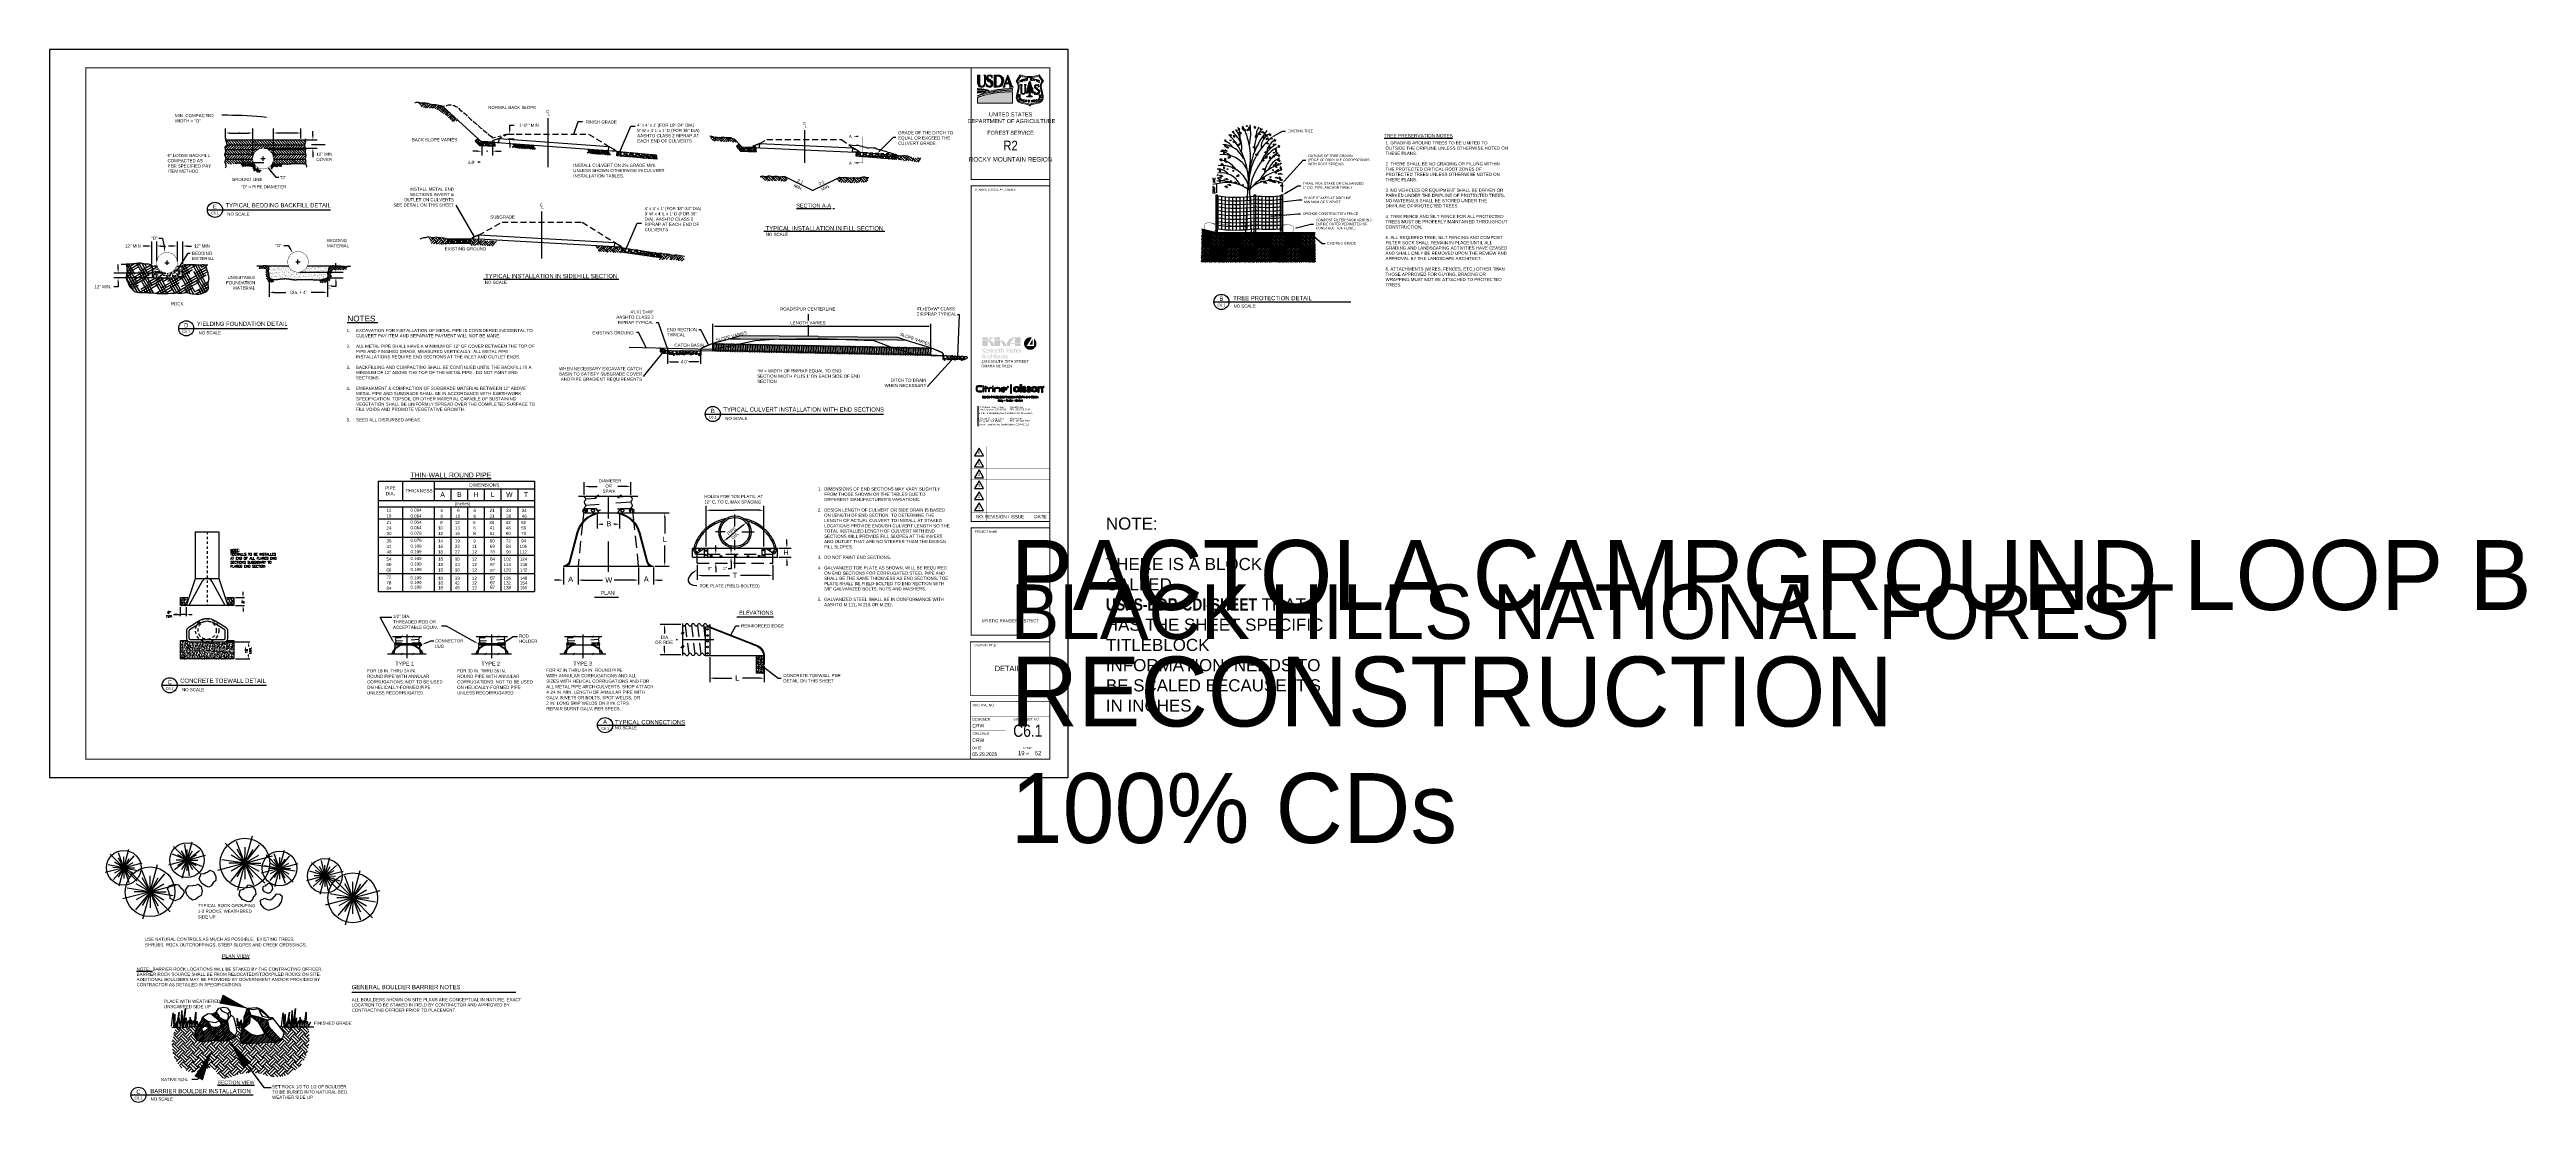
# Paper-space layout 'C6.1 DETAILS' of a CAD drawing. Header units: feet. Extents: x 0 to 102, y -13 to 30.
import ezdxf
from ezdxf import colors
from ezdxf.entities.mleader import LeaderData, LeaderLine
from ezdxf.enums import TextEntityAlignment as Align
from ezdxf.math import Vec2, Vec3

# ---------------------------------------------------------------- set-up
doc = ezdxf.new("R2018")
doc.units = ezdxf.units.FT
doc.header["$MEASUREMENT"] = 0
for name, pattern in [('CENTER', [2, 1.25, -0.25, 0.25, -0.25]), ('DASHED', [0.75, 0.5, -0.25]), ('HIDDEN2', [0.1875, 0.125, -0.0625]), ('JOP STRUCTURES$0$CENTER2', [1.125, 0.75, -0.125, 0.125, -0.125])]:
    doc.linetypes.add(name, pattern=pattern)
for name, color, linetype in [('7', 7, 'Continuous'), ('BDR-LOGO', 135, 'Continuous'), ('BOULDER', 7, 'Continuous'), ('BOULDER-HATCH', 1, 'Continuous'), ('C-DETS', 4, 'Continuous'), ('DETL-0', 7, 'Continuous'), ('DETL-00', 2, 'Continuous'), ('DETL-1', 4, 'Continuous'), ('DETL-2', 3, 'Continuous'), ('DETL-3', 33, 'Continuous'), ('DIM', 2, 'Continuous'), ('DMSTEEL', 6, 'Continuous'), ('DXHIDDEN', 4, 'DASHED'), ('DXLINE', 161, 'Continuous'), ('G-BRDR', 7, 'Continuous'), ('G-BRDR-LINE-ST04', 64, 'Continuous'), ('G-BRDR-STMP', 64, 'Continuous'), ('G-BRDR-TEXT-ST01', 64, 'Continuous'), ('G-LINE ST07', 7, 'Continuous'), ('G-LINE-ST02', 2, 'Continuous'), ('G-LINE-ST03', 3, 'Continuous'), ('G-LINE-ST07', 7, 'Continuous'), ('G-TEXT-ST02', 2, 'Continuous'), ('G-TEXT-ST03', 3, 'Continuous'), ('HATCH', 6, 'Continuous'), ('HATCH-EARTH', 1, 'Continuous'), ('L-TEXT', 7, 'Continuous'), ('PGRADE', 7, 'Continuous'), ('TEXT', 7, 'Continuous'), ('Text-GenNotes', 7, 'Continuous'), ('VEG-GRASS', 135, 'Continuous'), ('Z-SYMS-GENL', 7, 'Continuous')]:
    doc.layers.add(name, color=color, linetype=linetype)
doc.layers.add('G-BRDR-LOGO-NPLT', color=7, linetype='Continuous', true_color=0x373a37, plot=False)
doc.layers.add('G-BRDR-LOGO-ST02', color=7, linetype='Continuous', true_color=0x373a37)
doc.layers.add('Layer 2', color=7, linetype='Continuous', lineweight=0)
doc.styles.add('Arial', font='arial.ttf')
doc.styles.add('Arial Narrow Tlblk', font='ARIALN.TTF')
doc.styles.add('L120', font='simplex.shx', dxfattribs={"height": 0.0012})
doc.styles.add('LEROY', font='arial.ttf')
doc.styles.add('Normal', font='arial.ttf', dxfattribs={"height": 0.1})
doc.styles.add('OA_PR-Arial', font='arial.ttf', dxfattribs={"height": 0.14})
doc.styles.add('OA_PR-Simplex', font='simplex.shx', dxfattribs={"height": 0.1})
doc.styles.add('R-0', font='arial.ttf')
doc.styles.add('R130', font='romans', dxfattribs={"width": 0.9, "oblique": 15, "height": 0.26})
doc.styles.add('RomanS', font='arial.ttf')
doc.styles.add('SIMPLEX', font='simplex.shx')
doc.styles.get("Standard").update_dxf_attribs({"font": 'arial.ttf'})
doc.styles.add('Tag', font='romans.shx')
doc.styles.add('TBLK_Normal', font='arial.ttf')
doc.dimstyles.new('MS-12', dxfattribs={"dimscale": 12, "dimtxt": 0.13, "dimasz": 0.16, "dimexe": 0.125, "dimexo": 0.125, "dimgap": 0.09, "dimtad": 1, "dimdec": 1, "dimzin": 0, "dimdsep": 46, "dimlunit": 4, "dimtxsty": 'R-0', "dimcen": 0.09, "dimclrd": 2, "dimclre": 2, "dimclrt": 7, "dimadec": 0, "dimazin": 0, "dimtfac": 1, "dimtdec": 1, "dimtofl": 0, "dimtmove": 0, "dimatfit": 3, "dimfxl": 1, "dimtolj": 1, "dimtzin": 0, "dimarcsym": 0})
doc.dimstyles.new('MS1', dxfattribs={"dimtxt": 0.18, "dimasz": 0.18, "dimexe": 0.125, "dimexo": 0.125, "dimgap": 0.09, "dimtad": 1, "dimdec": 0, "dimzin": 2, "dimdsep": 46, "dimlunit": 4, "dimtxsty": 'R-0', "dimcen": 0.09, "dimclrd": 256, "dimclre": 256, "dimclrt": 7, "dimadec": 0, "dimazin": 0, "dimtfac": 1, "dimtdec": 0, "dimtofl": 0, "dimtmove": 0, "dimatfit": 3, "dimfxl": 1, "dimtolj": 1, "dimtzin": 0, "dimarcsym": 0})
doc.dimstyles.new('OA_DETAIL', dxfattribs={"dimscale": 20, "dimtxt": 0.1, "dimasz": 0.12, "dimexe": 0.0625, "dimexo": 0.0625, "dimgap": 0.03, "dimtad": 0, "dimtoh": 1, "dimzin": 0, "dimdsep": 46, "dimtxsty": 'OA_PR-Simplex', "dimcen": 0.09, "dimclrd": 256, "dimclre": 256, "dimclrt": 256, "dimaunit": 1, "dimadec": 4, "dimazin": 0, "dimtfac": 1, "dimtofl": 0, "dimtmove": 1, "dimatfit": 3, "dimfxl": 1, "dimtolj": 1, "dimtzin": 0, "dimlwd": -1, "dimlwe": -1, "dimarcsym": 0})
doc.dimstyles.get("Standard").update_dxf_attribs({"dimtxt": 0.1, "dimasz": 0.18, "dimexe": 0.18, "dimexo": 0.0625, "dimgap": 0.09, "dimtad": 0, "dimtih": 1, "dimtoh": 1, "dimdec": 4, "dimzin": 0, "dimdsep": 46, "dimtxsty": 'Normal', "dimcen": 0.09, "dimadec": 0, "dimazin": 0, "dimtfac": 1, "dimtdec": 4, "dimtofl": 0, "dimtmove": 0, "dimatfit": 3, "dimfxl": 1, "dimtolj": 1, "dimtzin": 0, "dimarcsym": 0})

# ---------------------------------------------------------------- blocks, each defined once
blk = doc.blocks.new('FS Shield')
at = {"layer": 'G-BRDR-STMP'}
h = blk.add_hatch(color=256, dxfattribs=at)
h.dxf.hatch_style = 1
h.paths.add_polyline_path([(0.244, 0.38, -0.242814), (0.285, 0.525), (0.198, 0.656, -0.166103), (-0.198, 0.656), (-0.285, 0.525, -0.242814), (-0.244, 0.38), (-0.278, 0.217, 0.414505), (-0.179, 0.066), (-0.048, 0.039, -0.243992), (0, 0, -0.243992), (0.048, 0.039), (0.179, 0.066, 0.414505), (0.278, 0.217)])
h.paths.add_polyline_path([(-0.223, 0.376, 0.218141), (-0.257, 0.527), (-0.189, 0.63, 0.152377), (0.189, 0.63), (0.257, 0.527, 0.218141), (0.223, 0.376), (0.257, 0.213, -0.414505), (0.175, 0.087), (0.043, 0.06, 0.140661), (0, 0.038, 0.140661), (-0.043, 0.06), (-0.175, 0.087, -0.414505), (-0.257, 0.213)], flags=16)
h.paths.add_polyline_path([(-0.1, 0.298), (-0.1, 0.298, -1), (-0.166, 0.298), (-0.166, 0.298, 0.998073)], flags=0)
h.paths.add_polyline_path([(-0.074, 0.283, 0.217701), (-0.073, 0.291), (-0.064, 0.3), (-0.063, 0.305), (-0.053, 0.318), (-0.051, 0.322, 0.19301), (-0.067, 0.319, -0.295387), (-0.066, 0.323, -0.032951), (-0.061, 0.328, 0.170622), (-0.056, 0.339, -0.23866), (-0.052, 0.345, 0.171128), (-0.041, 0.357, 0.896588), (-0.046, 0.359), (-0.051, 0.357), (-0.053, 0.356), (-0.055, 0.353, -0.303734), (-0.051, 0.363, 0.719585), (-0.054, 0.373, 0.230439), (-0.06, 0.37, -0.128843), (-0.053, 0.38, 0.074045), (-0.043, 0.393), (-0.035, 0.401), (-0.03, 0.407, 0.993685), (-0.033, 0.409, -0.189055), (-0.041, 0.404, 0.089309), (-0.04, 0.412, -0.326628), (-0.037, 0.418, 0.341744), (-0.034, 0.423), (-0.032, 0.43), (-0.039, 0.432), (-0.035, 0.437), (-0.034, 0.441), (-0.026, 0.447), (-0.019, 0.465), (-0.018, 0.469, 0.92852), (-0.021, 0.471, 0.33514), (-0.027, 0.469, -0.005353), (-0.026, 0.475, 0.5916), (-0.028, 0.478, 0.219176), (-0.017, 0.495, -0.13116), (-0.014, 0.503, 0.04801), (-0.008, 0.512, 0.029394), (-0.001, 0.531, -0.109847), (0.011, 0.509, 0.137954), (0.021, 0.491, 0.125309), (0.015, 0.493, 0.275089), (0.024, 0.469), (0.027, 0.461), (0.029, 0.455, 0.043054), (0.035, 0.447, -1.370275), (0.033, 0.446), (0.029, 0.449), (0.025, 0.449), (0.025, 0.447, 0.124458), (0.04, 0.426, 0.096736), (0.034, 0.427, -0.114328), (0.039, 0.412, 0.23545), (0.042, 0.408, -0.266794), (0.044, 0.403, 0.016051), (0.055, 0.392, 0.072041), (0.046, 0.393, 0.435338), (0.041, 0.395, 0.010058), (0.056, 0.369, 0.189905), (0.065, 0.363, -0.243249), (0.069, 0.359, 0.134006), (0.061, 0.359, -0.24982), (0.054, 0.361, 1.322278), (0.052, 0.357, 0.175179), (0.066, 0.336, -0.066467), (0.068, 0.327, -0.741881), (0.066, 0.326, 0.029676), (0.074, 0.316, -0.099505), (0.081, 0.306, 0.046515), (0.071, 0.314, 1.415545), (0.07, 0.31), (0.077, 0.291, -0.427657), (0.078, 0.28, 0.459333), (0.079, 0.273, -0.59758), (0.075, 0.279, 0.930872), (0.071, 0.282), (0.068, 0.281), (0.065, 0.281, 0.683561), (0.063, 0.275, -0.303146), (0.055, 0.28), (0.051, 0.286), (0.039, 0.288), (0.035, 0.287), (0.034, 0.285), (0.029, 0.289), (0.024, 0.289), (0.02, 0.293), (0.018, 0.297, 0.677276), (0.011, 0.298, 0.150091), (0.008, 0.279, -0.051223), (0.011, 0.225, -0.009226), (0.018, 0.223, -0.136436), (0.026, 0.219, 0.091757), (0.031, 0.216, 0.542625), (0.031, 0.216), (0.035, 0.214), (0.04, 0.211), (0.043, 0.211, -0.146149), (0.06, 0.199, -0.079398), (0.052, 0.202, -0.254648), (0.043, 0.201, 0.18232), (0.028, 0.201, -0.123873), (-0.001, 0.199, 0.063634), (-0.014, 0.199, -0.150743), (-0.023, 0.201, 0.01873), (-0.041, 0.198, -0.166823), (-0.052, 0.2, 0.248807), (-0.069, 0.199, -0.123464), (-0.054, 0.205, 0.108954), (-0.04, 0.211, -0.108093), (-0.028, 0.216, 0.102825), (-0.023, 0.218), (-0.012, 0.225, 0.302817), (-0.011, 0.228), (-0.009, 0.29, 0.807359), (-0.016, 0.292, -0.322228), (-0.025, 0.287, 0.323267), (-0.04, 0.279, -0.037195), (-0.064, 0.277, 0.174342), (-0.074, 0.273, -0.219804)], flags=0)
h.paths.add_polyline_path([(0.25, 0.229), (0.25, 0.244), (0.188, 0.244), (0.188, 0.229)], flags=8)
h.paths.add_polyline_path([(0.25, 0.202), (0.25, 0.218), (0.188, 0.218), (0.188, 0.202)], flags=8)
h.paths.add_polyline_path([(0.248, 0.172), (0.25, 0.188), (0.189, 0.195), (0.187, 0.179)], flags=8)
h.paths.add_polyline_path([(0.228, 0.13), (0.237, 0.143), (0.187, 0.178), (0.177, 0.165)], flags=8)
h.paths.add_polyline_path([(0.214, 0.116), (0.224, 0.125), (0.182, 0.17), (0.172, 0.161)], flags=8)
h.paths.add_polyline_path([(0.17, 0.096), (0.186, 0.1), (0.17, 0.159), (0.154, 0.155)], flags=8)
h.paths.add_polyline_path([(0.141, 0.09), (0.158, 0.094), (0.147, 0.154), (0.13, 0.151)], flags=8)
h.paths.add_polyline_path([(0.123, 0.087), (0.113, 0.148)], flags=8)
h.paths.add_polyline_path([(0.088, 0.082), (0.104, 0.084), (0.096, 0.145), (0.08, 0.143)], flags=8)
h.paths.add_polyline_path([(0.06, 0.08), (0.077, 0.081), (0.072, 0.143), (0.054, 0.141)], flags=8)
h.paths.add_polyline_path([(0.032, 0.078), (0.05, 0.079), (0.047, 0.141), (0.029, 0.14)], flags=8)
h.paths.add_polyline_path([(-0.018, 0.078), (0.018, 0.078), (0.018, 0.139), (-0.018, 0.139)], flags=8)
h.paths.add_polyline_path([(-0.037, 0.078), (-0.018, 0.078), (-0.016, 0.139), (-0.035, 0.14)], flags=8)
h.paths.add_polyline_path([(-0.077, 0.081), (-0.06, 0.08), (-0.055, 0.141), (-0.071, 0.143)], flags=8)
h.paths.add_polyline_path([(-0.104, 0.084), (-0.088, 0.082), (-0.08, 0.143), (-0.096, 0.145)], flags=8)
h.paths.add_polyline_path([(-0.13, 0.088), (-0.115, 0.086), (-0.106, 0.147), (-0.121, 0.149)], flags=8)
h.paths.add_polyline_path([(-0.159, 0.094), (-0.141, 0.09), (-0.129, 0.151), (-0.147, 0.154)], flags=8)
h.paths.add_polyline_path([(-0.186, 0.1), (-0.17, 0.096), (-0.154, 0.155), (-0.17, 0.159)], flags=8)
h.paths.add_polyline_path([(-0.219, 0.12), (-0.206, 0.11), (-0.168, 0.158), (-0.181, 0.168)], flags=8)
h.paths.add_polyline_path([(-0.242, 0.152), (-0.233, 0.136), (-0.179, 0.166), (-0.188, 0.182)], flags=8)
h.paths.add_polyline_path([(-0.25, 0.188), (-0.248, 0.172), (-0.187, 0.179), (-0.189, 0.195)], flags=8)
h.paths.add_polyline_path([(-0.25, 0.218), (-0.25, 0.202), (-0.188, 0.202), (-0.188, 0.218)], flags=8)
h.paths.add_polyline_path([(-0.25, 0.245), (-0.25, 0.228), (-0.188, 0.228), (-0.188, 0.245)], flags=8)
h.paths.add_polyline_path([(0.179, 0.49), (0.218, 0.482), (0.218, 0.55), (0.179, 0.558)], flags=8)
h.paths.add_polyline_path([(0.149, 0.503), (0.19, 0.495), (0.19, 0.561), (0.149, 0.569)], flags=8)
h.paths.add_polyline_path([(0.129, 0.51), (0.151, 0.51), (0.151, 0.574), (0.129, 0.574)], flags=8)
h.paths.add_polyline_path([(0.088, 0.521), (0.131, 0.516), (0.131, 0.579), (0.088, 0.585)], flags=8)
h.paths.add_polyline_path([(0.059, 0.527), (0.098, 0.524), (0.098, 0.586), (0.059, 0.589)], flags=8)
h.paths.add_polyline_path([(0.028, 0.531), (0.066, 0.529), (0.066, 0.591), (0.028, 0.592)], flags=8)
h.paths.add_polyline_path([(-0.004, 0.532), (0.036, 0.531), (0.036, 0.593), (-0.004, 0.594)], flags=8)
h.paths.add_polyline_path([(-0.067, 0.529), (-0.028, 0.531), (-0.028, 0.592), (-0.067, 0.59)], flags=8)
h.paths.add_polyline_path([(-0.089, 0.523), (-0.07, 0.527), (-0.066, 0.59), (-0.084, 0.587)], flags=8)
h.paths.add_polyline_path([(-0.129, 0.516), (-0.09, 0.521), (-0.09, 0.584), (-0.129, 0.58)], flags=8)
h.paths.add_polyline_path([(-0.16, 0.507), (-0.12, 0.513), (-0.12, 0.577), (-0.16, 0.571)], flags=8)
h.paths.add_polyline_path([(-0.191, 0.495), (-0.149, 0.503), (-0.149, 0.569), (-0.191, 0.561)], flags=8)
h.paths.add_polyline_path([(-0.218, 0.482), (-0.179, 0.49), (-0.179, 0.558), (-0.218, 0.55)], flags=8)
h = blk.add_hatch(color=256, dxfattribs=at)
h.dxf.hatch_style = 1
edge = h.paths.add_edge_path()
edge.add_arc((-0.024, 0.026), 0.202, 77.7762, 79.8906, ccw=False)
edge.add_arc((0.015, 0.208), 0.0154, 46.6993, 77.7762, ccw=False)
edge.add_arc((0.037, 0.232), 0.017, 226.6993, 247.6698)
edge.add_arc((0.031, 0.216), 0.000504, 247.6698, 361.6112)
edge.add_line((0.031, 0.216), (0.035, 0.214))
edge.add_line((0.035, 0.214), (0.04, 0.211))
edge.add_line((0.04, 0.211), (0.043, 0.211))
edge.add_arc((0.031, 0.176), 0.0369, 38.7298, 71.9892, ccw=False)
edge.add_arc((0.064, 0.226), 0.0275, 244.8609, 263.0196, ccw=False)
edge.add_arc((0.047, 0.209), 0.0095, 247.4941, 304.6405, ccw=False)
edge.add_arc((0.035, 0.181), 0.0212, 67.4941, 108.8248)
edge.add_arc((0.009, 0.258), 0.06, 260.5792, 288.8248, ccw=False)
edge.add_arc((-0.01, 0.149), 0.0508, 80.5792, 95.1433)
edge.add_arc((-0.016, 0.215), 0.0157, 240.8537, 275.1433, ccw=False)
edge.add_arc((0.007, -0.032), 0.235, 97.2688, 101.5609)
edge.add_arc((-0.044, 0.215), 0.0173, 243.6768, 281.5609, ccw=False)
edge.add_arc((-0.06, 0.183), 0.0181, 63.6768, 119.5644)
edge.add_arc((-0.049, 0.174), 0.032, 99.594, 127.7474, ccw=False)
edge.add_arc((-0.06, 0.241), 0.0357, 279.594, 304.4664)
edge.add_arc((-0.023, 0.187), 0.0298, 99.7892, 124.4664, ccw=False)
edge.add_arc((-0.031, 0.231), 0.0153, 279.7892, 300.6858)
edge.add_line((-0.023, 0.218), (-0.012, 0.225))
edge.add_arc((-0.014, 0.228), 0.0038, 301.9791, 369.3679)
edge.add_line((-0.011, 0.228), (-0.009, 0.29))
edge.add_arc((-0.013, 0.29), 0.00403, 358.0581, 513.722)
edge.add_arc((-0.024, 0.296), 0.00876, 262.2805, 333.722, ccw=False)
edge.add_arc((-0.027, 0.272), 0.0148, 82.2805, 153.9377)
edge.add_arc((-0.065, 0.434), 0.157, 270.4582, 278.9786, ccw=False)
edge.add_arc((-0.064, 0.261), 0.0164, 90.4582, 130.0168)
edge.add_arc((-0.064, 0.278), 0.0115, 153.1354, 202.7221, ccw=False)
edge.add_arc((-0.083, 0.287), 0.0104, 333.1354, 382.2623)
edge.add_line((-0.073, 0.291), (-0.064, 0.3))
edge.add_line((-0.064, 0.3), (-0.063, 0.305))
edge.add_line((-0.063, 0.305), (-0.053, 0.318))
edge.add_line((-0.053, 0.318), (-0.051, 0.322))
edge.add_arc((-0.055, 0.301), 0.0209, 78.8277, 122.5251)
edge.add_arc((-0.063, 0.32), 0.00355, 141.9207, 207.7466, ccw=False)
edge.add_arc((-0.019, 0.286), 0.0595, 134.3716, 141.9207, ccw=False)
edge.add_arc((-0.073, 0.341), 0.0178, 314.3716, 353.1023)
edge.add_arc((-0.047, 0.338), 0.00831, 119.4097, 173.1023, ccw=False)
edge.add_arc((-0.063, 0.365), 0.023, 299.4097, 338.2531)
edge.add_arc((-0.044, 0.358), 0.00257, 338.2531, 505.7692)
edge.add_line((-0.046, 0.359), (-0.051, 0.357))
edge.add_line((-0.051, 0.357), (-0.053, 0.356))
edge.add_line((-0.053, 0.356), (-0.055, 0.353))
edge.add_arc((-0.045, 0.355), 0.0102, 124.6681, 192.2493, ccw=False)
edge.add_arc((-0.054, 0.368), 0.00527, 304.6681, 447.6211)
edge.add_arc((-0.054, 0.365), 0.00823, 87.6211, 139.5277)
edge.add_arc((-0.038, 0.362), 0.0242, 130.7407, 160.1074, ccw=False)
edge.add_arc((-0.09, 0.423), 0.056, 310.7407, 327.6796)
edge.add_line((-0.043, 0.393), (-0.035, 0.401))
edge.add_line((-0.035, 0.401), (-0.03, 0.407))
edge.add_arc((-0.032, 0.408), 0.00155, 322.0684, 501.3425)
edge.add_arc((-0.043, 0.417), 0.0132, 278.5197, 321.3425, ccw=False)
edge.add_arc((-0.061, 0.41), 0.0204, 344.2814, 364.6955)
edge.add_arc((-0.034, 0.412), 0.0062, 112.3414, 184.6955, ccw=False)
edge.add_arc((-0.038, 0.422), 0.00453, 292.3414, 367.8116)
edge.add_line((-0.034, 0.423), (-0.032, 0.43))
edge.add_line((-0.032, 0.43), (-0.039, 0.432))
edge.add_line((-0.039, 0.432), (-0.035, 0.437))
edge.add_line((-0.035, 0.437), (-0.034, 0.441))
edge.add_line((-0.034, 0.441), (-0.026, 0.447))
edge.add_line((-0.026, 0.447), (-0.019, 0.465))
edge.add_line((-0.019, 0.465), (-0.018, 0.469))
edge.add_arc((-0.019, 0.47), 0.00184, 332.6766, 504.1859)
edge.add_arc((-0.023, 0.466), 0.00561, 65.2579, 139.3702)
edge.add_arc((0.266, 0.393), 0.303, 164.1578, 165.3846, ccw=False)
edge.add_arc((-0.027, 0.476), 0.00195, 344.1578, 466.592)
edge.add_arc((-0.041, 0.498), 0.0244, 303.3448, 352.7943)
edge.add_arc((-0.001, 0.493), 0.0161, 142.9053, 172.7943, ccw=False)
edge.add_arc((-0.061, 0.538), 0.0589, 322.9053, 333.8999)
edge.add_arc((-0.159, 0.587), 0.168, 333.8999, 340.6345)
edge.add_arc((-0.044, 0.495), 0.056, 14.6943, 39.7689, ccw=False)
edge.add_arc((0.047, 0.519), 0.0381, 194.6943, 226.1128)
edge.add_arc((0.015, 0.48), 0.0123, 62.0111, 90.581)
edge.add_arc((0.04, 0.489), 0.0252, 170.5834, 232.1073)
edge.add_line((0.024, 0.469), (0.027, 0.461))
edge.add_line((0.027, 0.461), (0.029, 0.455))
edge.add_arc((0.077, 0.485), 0.0564, 212.6271, 222.4882)
edge.add_arc((0.034, 0.446), 0.00121, -173.0268, 42.4882, ccw=False)
edge.add_line((0.033, 0.446), (0.029, 0.449))
edge.add_line((0.029, 0.449), (0.025, 0.449))
edge.add_line((0.025, 0.449), (0.025, 0.447))
edge.add_arc((0.073, 0.466), 0.052, 201.7042, 230.082)
edge.add_arc((0.036, 0.412), 0.0155, 74.3023, 96.4038)
edge.add_arc((0.004, 0.408), 0.035, 6.2546, 32.3434, ccw=False)
edge.add_arc((0.045, 0.413), 0.00576, 186.2546, 239.2505)
edge.add_arc((0.039, 0.403), 0.00498, -0.5024, 59.2505, ccw=False)
edge.add_arc((0.222, 0.571), 0.244, 223.3934, 227.0716)
edge.add_arc((0.049, 0.36), 0.0328, 78.8277, 95.3098)
edge.add_arc((0.043, 0.392), 0.00357, 21.3951, 115.4963)
edge.add_arc((0.693, 0.762), 0.748, 209.3613, 211.6664)
edge.add_arc((0.069, 0.376), 0.0142, 211.6664, 254.6772)
edge.add_arc((0.063, 0.357), 0.00617, 19.9906, 74.6772, ccw=False)
edge.add_arc((0.064, 0.344), 0.0152, 71.2951, 101.8251)
edge.add_arc((0.06, 0.366), 0.00731, 225.719, 281.8251, ccw=False)
edge.add_arc((0.053, 0.359), 0.00227, 45.719, 257.3224)
edge.add_arc((0.089, 0.366), 0.0378, 192.8665, 232.6114)
edge.add_arc((0.033, 0.323), 0.0354, 5.2612, 20.4719, ccw=False)
edge.add_arc((0.067, 0.326), 0.00122, -135.777, 5.2612, ccw=False)
edge.add_arc((0.148, 0.389), 0.103, 217.8435, 224.567)
edge.add_arc((0.052, 0.295), 0.0306, 21.837, 44.567, ccw=False)
edge.add_arc((0.037, 0.258), 0.0652, 48.1487, 58.8015)
edge.add_arc((0.07, 0.312), 0.00182, 58.8015, 277.8456)
edge.add_line((0.07, 0.31), (0.077, 0.291))
edge.add_arc((0.073, 0.285), 0.00774, -41.106, 51.5113, ccw=False)
edge.add_arc((0.082, 0.277), 0.0048, 138.894, 237.5775)
edge.add_arc((0.079, 0.277), 0.00438, 154.1697, 277.6165, ccw=False)
edge.add_arc((0.073, 0.28), 0.00241, 334.1697, 505.9681)
edge.add_line((0.071, 0.282), (0.068, 0.281))
edge.add_line((0.068, 0.281), (0.065, 0.281))
edge.add_arc((0.065, 0.277), 0.0036, 90, 227.42)
edge.add_arc((0.063, 0.283), 0.00812, 200.3742, 267.832, ccw=False)
edge.add_line((0.055, 0.28), (0.051, 0.286))
edge.add_line((0.051, 0.286), (0.039, 0.288))
edge.add_line((0.039, 0.288), (0.035, 0.287))
edge.add_line((0.035, 0.287), (0.034, 0.285))
edge.add_line((0.034, 0.285), (0.029, 0.289))
edge.add_line((0.029, 0.289), (0.024, 0.289))
edge.add_line((0.024, 0.289), (0.02, 0.293))
edge.add_line((0.02, 0.293), (0.018, 0.297))
edge.add_arc((0.015, 0.296), 0.00375, 17.83, 154.2655)
edge.add_arc((0.04, 0.284), 0.0314, 154.2655, 188.409)
edge.add_arc((-0.257, 0.24), 0.268, -3.3201, 8.409, ccw=False)
edge = h.paths.add_edge_path()
edge.add_line((0.099, 0.3), (0.11, 0.3))
edge.add_arc((0.15, 0.3), 0.0402, 180.0804, 262.8912)
edge.add_arc((0.151, 0.296), 0.0368, 260.7155, 309.9664)
edge.add_arc((0.142, 0.299), 0.0452, 316.8203, 365.324)
edge.add_arc((0.152, 0.299), 0.0353, 6.1629, 56.927)
edge.add_arc((83.82, 94.291), 125.802, 228.28476, 228.32305, ccw=False)
edge.add_arc((0.125, 0.408), 0.0285, 190.2628, 233.9243, ccw=False)
edge.add_arc((0.138, 0.409), 0.042, 112.0719, 189.3983, ccw=False)
edge.add_arc((0.144, 0.393), 0.0599, 59.5827, 111.1265, ccw=False)
edge.add_line((0.174, 0.444), (0.174, 0.452))
edge.add_line((0.174, 0.452), (0.189, 0.452))
edge.add_line((0.189, 0.452), (0.189, 0.409))
edge.add_line((0.189, 0.409), (0.178, 0.409))
edge.add_arc((0.149, 0.41), 0.0293, 357.7915, 404.6693)
edge.add_arc((0.149, 0.4), 0.0375, 56.1098, 120.0065)
edge.add_arc((0.142, 0.415), 0.021, 123.8169, 228.851)
edge.add_arc((9.211, 10.432), 13.534, 227.8457, 228.2378)
edge.add_arc((0.156, 0.303), 0.0533, 12.8451, 39.4794, ccw=False)
edge.add_arc((0.146, 0.308), 0.0626, -54.777, 6.8258, ccw=False)
edge.add_arc((0.152, 0.304), 0.0559, 221.1353, 302.5344, ccw=False)
edge.add_line((0.11, 0.267), (0.11, 0.248))
edge.add_line((0.11, 0.248), (0.099, 0.248))
edge.add_line((0.099, 0.248), (0.099, 0.3))
edge = h.paths.add_edge_path()
edge.add_line((-0.112, 0.453), (-0.112, 0.443))
edge.add_line((-0.112, 0.443), (-0.104, 0.443))
edge.add_arc((-0.104, 0.439), 0.00354, 0, 90, ccw=False)
edge.add_line((-0.1, 0.439), (-0.1, 0.298))
edge.add_arc((-0.133, 0.298), 0.0329, 180.4422, 359.5578, ccw=False)
edge.add_line((-0.166, 0.298), (-0.166, 0.439))
edge.add_arc((-0.163, 0.439), 0.00354, 90, 180, ccw=False)
edge.add_line((-0.163, 0.443), (-0.16, 0.443))
edge.add_line((-0.16, 0.443), (-0.16, 0.453))
edge.add_line((-0.16, 0.453), (-0.195, 0.453))
edge.add_line((-0.195, 0.453), (-0.195, 0.443))
edge.add_line((-0.195, 0.443), (-0.193, 0.443))
edge.add_arc((-0.193, 0.439), 0.00354, 0, 90, ccw=False)
edge.add_line((-0.189, 0.439), (-0.189, 0.298))
edge.add_arc((-0.139, 0.298), 0.0503, 180, 360)
edge.add_line((-0.089, 0.298), (-0.089, 0.439))
edge.add_arc((-0.085, 0.439), 0.00354, 90, 180, ccw=False)
edge.add_line((-0.085, 0.443), (-0.077, 0.443))
edge.add_line((-0.077, 0.443), (-0.077, 0.453))
edge.add_line((-0.077, 0.453), (-0.112, 0.453))
h.paths.add_polyline_path([(0.25, 0.229), (0.25, 0.244), (0.188, 0.244), (0.188, 0.229)], flags=9)
h.paths.add_polyline_path([(0.25, 0.202), (0.25, 0.218), (0.188, 0.218), (0.188, 0.202)], flags=9)
h.paths.add_polyline_path([(0.248, 0.172), (0.25, 0.188), (0.189, 0.195), (0.187, 0.179)], flags=9)
h.paths.add_polyline_path([(0.228, 0.13), (0.237, 0.143), (0.187, 0.178), (0.177, 0.165)], flags=9)
h.paths.add_polyline_path([(0.214, 0.116), (0.224, 0.125), (0.182, 0.17), (0.172, 0.161)], flags=9)
h.paths.add_polyline_path([(0.17, 0.096), (0.186, 0.1), (0.17, 0.159), (0.154, 0.155)], flags=9)
h.paths.add_polyline_path([(0.141, 0.09), (0.158, 0.094), (0.147, 0.154), (0.13, 0.151)], flags=9)
h.paths.add_polyline_path([(0.123, 0.087), (0.113, 0.148)], flags=9)
h.paths.add_polyline_path([(0.088, 0.082), (0.104, 0.084), (0.096, 0.145), (0.08, 0.143)], flags=9)
h.paths.add_polyline_path([(0.06, 0.08), (0.077, 0.081), (0.072, 0.143), (0.054, 0.141)], flags=9)
h.paths.add_polyline_path([(0.032, 0.078), (0.05, 0.079), (0.047, 0.141), (0.029, 0.14)], flags=9)
h.paths.add_polyline_path([(-0.018, 0.078), (0.018, 0.078), (0.018, 0.139), (-0.018, 0.139)], flags=9)
h.paths.add_polyline_path([(-0.037, 0.078), (-0.018, 0.078), (-0.016, 0.139), (-0.035, 0.14)], flags=9)
h.paths.add_polyline_path([(-0.077, 0.081), (-0.06, 0.08), (-0.055, 0.141), (-0.071, 0.143)], flags=9)
h.paths.add_polyline_path([(-0.104, 0.084), (-0.088, 0.082), (-0.08, 0.143), (-0.096, 0.145)], flags=9)
h.paths.add_polyline_path([(-0.13, 0.088), (-0.115, 0.086), (-0.106, 0.147), (-0.121, 0.149)], flags=9)
h.paths.add_polyline_path([(-0.159, 0.094), (-0.141, 0.09), (-0.129, 0.151), (-0.147, 0.154)], flags=9)
h.paths.add_polyline_path([(-0.186, 0.1), (-0.17, 0.096), (-0.154, 0.155), (-0.17, 0.159)], flags=9)
h.paths.add_polyline_path([(-0.219, 0.12), (-0.206, 0.11), (-0.168, 0.158), (-0.181, 0.168)], flags=9)
h.paths.add_polyline_path([(-0.242, 0.152), (-0.233, 0.136), (-0.179, 0.166), (-0.188, 0.182)], flags=9)
h.paths.add_polyline_path([(-0.25, 0.188), (-0.248, 0.172), (-0.187, 0.179), (-0.189, 0.195)], flags=9)
h.paths.add_polyline_path([(-0.25, 0.218), (-0.25, 0.202), (-0.188, 0.202), (-0.188, 0.218)], flags=9)
h.paths.add_polyline_path([(-0.25, 0.245), (-0.25, 0.228), (-0.188, 0.228), (-0.188, 0.245)], flags=9)
h.paths.add_polyline_path([(0.179, 0.49), (0.218, 0.482), (0.218, 0.55), (0.179, 0.558)], flags=9)
h.paths.add_polyline_path([(0.149, 0.503), (0.19, 0.495), (0.19, 0.561), (0.149, 0.569)], flags=9)
h.paths.add_polyline_path([(0.129, 0.51), (0.151, 0.51), (0.151, 0.574), (0.129, 0.574)], flags=9)
h.paths.add_polyline_path([(0.088, 0.521), (0.131, 0.516), (0.131, 0.579), (0.088, 0.585)], flags=9)
h.paths.add_polyline_path([(0.059, 0.527), (0.098, 0.524), (0.098, 0.586), (0.059, 0.589)], flags=9)
h.paths.add_polyline_path([(0.028, 0.531), (0.066, 0.529), (0.066, 0.591), (0.028, 0.592)], flags=9)
h.paths.add_polyline_path([(-0.004, 0.532), (0.036, 0.531), (0.036, 0.593), (-0.004, 0.594)], flags=9)
h.paths.add_polyline_path([(-0.067, 0.529), (-0.028, 0.531), (-0.028, 0.592), (-0.067, 0.59)], flags=9)
h.paths.add_polyline_path([(-0.089, 0.523), (-0.07, 0.527), (-0.066, 0.59), (-0.084, 0.587)], flags=9)
h.paths.add_polyline_path([(-0.129, 0.516), (-0.09, 0.521), (-0.09, 0.584), (-0.129, 0.58)], flags=9)
h.paths.add_polyline_path([(-0.16, 0.507), (-0.12, 0.513), (-0.12, 0.577), (-0.16, 0.571)], flags=9)
h.paths.add_polyline_path([(-0.191, 0.495), (-0.149, 0.503), (-0.149, 0.569), (-0.191, 0.561)], flags=9)
h.paths.add_polyline_path([(-0.218, 0.482), (-0.179, 0.49), (-0.179, 0.558), (-0.218, 0.55)], flags=9)
at = {"layer": 'G-BRDR-STMP', "lineweight": 20}
for points in [[(-0.048, 0.039), (-0.179, 0.066, -0.414505), (-0.278, 0.217), (-0.244, 0.38, 0.242814), (-0.285, 0.525), (-0.198, 0.656, 0.166103), (0.198, 0.656), (0.285, 0.525, 0.242814), (0.244, 0.38), (0.278, 0.217, -0.414505), (0.179, 0.066), (0.048, 0.039, 0.243992), (0, 0, 0.243992)], [(-0.043, 0.06), (-0.175, 0.087, -0.414505), (-0.257, 0.213), (-0.223, 0.376, 0.218141), (-0.257, 0.527), (-0.189, 0.63, 0.152377), (0.189, 0.63), (0.257, 0.527, 0.218141), (0.223, 0.376), (0.257, 0.213, -0.414505), (0.175, 0.087), (0.043, 0.06, 0.140661), (0, 0.038, 0.140661)]]:
    blk.add_lwpolyline(points, format="xyb", close=True, dxfattribs=at)
at = {"layer": 'G-BRDR-STMP', "lineweight": 13}
for points in [[(0.011, 0.225, -0.009226), (0.018, 0.223, -0.136436), (0.026, 0.219, 0.091757), (0.031, 0.216, 0.542625), (0.031, 0.216), (0.035, 0.214), (0.04, 0.211), (0.043, 0.211, -0.146149), (0.06, 0.199, -0.079398), (0.052, 0.202, -0.254648), (0.043, 0.201, 0.18232), (0.028, 0.201, -0.123873), (-0.001, 0.199, 0.063634), (-0.014, 0.199, -0.150743), (-0.023, 0.201, 0.01873), (-0.041, 0.198, -0.166823), (-0.052, 0.2, 0.248807), (-0.069, 0.199, -0.123464), (-0.054, 0.205, 0.108954), (-0.04, 0.211, -0.108093), (-0.028, 0.216, 0.091432), (-0.023, 0.218), (-0.012, 0.225, 0.302817), (-0.011, 0.228), (-0.009, 0.29, 0.807359), (-0.016, 0.292, -0.322228), (-0.025, 0.287, 0.323267), (-0.04, 0.279, -0.037195), (-0.064, 0.277, 0.174342), (-0.074, 0.273, -0.219804), (-0.074, 0.283, 0.217701), (-0.073, 0.291), (-0.064, 0.3), (-0.063, 0.305), (-0.053, 0.318), (-0.051, 0.322, 0.19301), (-0.067, 0.319, -0.295387), (-0.066, 0.323, -0.032951), (-0.061, 0.328, 0.170622), (-0.056, 0.339, -0.23866), (-0.052, 0.345, 0.171128), (-0.041, 0.357, 0.896588), (-0.046, 0.359), (-0.051, 0.357), (-0.053, 0.356), (-0.055, 0.353, -0.303734), (-0.051, 0.363, 0.719585), (-0.054, 0.373, 0.230439), (-0.06, 0.37, -0.128843), (-0.053, 0.38, 0.074045), (-0.043, 0.393), (-0.035, 0.401), (-0.03, 0.407, 0.993685), (-0.033, 0.409, -0.189055), (-0.041, 0.404, 0.089309), (-0.04, 0.412, -0.326628), (-0.037, 0.418, 0.341744), (-0.034, 0.423), (-0.032, 0.43), (-0.039, 0.432), (-0.035, 0.437), (-0.034, 0.441), (-0.026, 0.447), (-0.019, 0.465), (-0.018, 0.469, 0.92852), (-0.021, 0.471, 0.33514), (-0.027, 0.469, -0.005353), (-0.026, 0.475, 0.5916), (-0.028, 0.478, 0.219176), (-0.017, 0.495, -0.13116), (-0.014, 0.503, 0.04801), (-0.008, 0.512, 0.029394), (-0.001, 0.531, -0.109847), (0.011, 0.509, 0.137954), (0.021, 0.491, 0.125309), (0.015, 0.493, 0.275089), (0.024, 0.469), (0.027, 0.461), (0.029, 0.455, 0.043054), (0.035, 0.447, -1.370275), (0.033, 0.446), (0.029, 0.449), (0.025, 0.449), (0.025, 0.447, 0.124458), (0.04, 0.426, 0.096736), (0.034, 0.427, -0.114328), (0.039, 0.412, 0.23545), (0.042, 0.408, -0.266794), (0.044, 0.403, 0.016051), (0.055, 0.392, 0.072041), (0.046, 0.393, 0.435338), (0.041, 0.395, 0.010058), (0.056, 0.369, 0.189905), (0.065, 0.363, -0.243249), (0.069, 0.359, 0.134006), (0.061, 0.359, -0.24982), (0.054, 0.361, 1.322278), (0.052, 0.357, 0.175179), (0.066, 0.336, -0.066467), (0.068, 0.327, -0.70698), (0.066, 0.326, 0.029345), (0.074, 0.316, -0.099505), (0.081, 0.306, 0.046515), (0.071, 0.314, 1.415545), (0.07, 0.31), (0.077, 0.291, -0.427657), (0.078, 0.28, 0.459333), (0.079, 0.273, -0.59758), (0.075, 0.279, 0.930872), (0.071, 0.282), (0.068, 0.281), (0.065, 0.281, 0.683561), (0.063, 0.275, -0.303146), (0.055, 0.28), (0.051, 0.286), (0.039, 0.288), (0.035, 0.287), (0.034, 0.285), (0.029, 0.289), (0.024, 0.289), (0.02, 0.293), (0.018, 0.297, 0.677276), (0.011, 0.298, 0.150091), (0.008, 0.279, -0.051223)], [(-0.112, 0.453), (-0.112, 0.443), (-0.104, 0.443, -0.414214), (-0.1, 0.439), (-0.1, 0.298, -0.992313), (-0.166, 0.298), (-0.166, 0.439, -0.414214), (-0.163, 0.443), (-0.16, 0.443), (-0.16, 0.453), (-0.195, 0.453), (-0.195, 0.443), (-0.193, 0.443, -0.414214), (-0.189, 0.439), (-0.189, 0.298, 1), (-0.089, 0.298), (-0.089, 0.439, -0.414214), (-0.085, 0.443), (-0.077, 0.443), (-0.077, 0.453)], [(0.099, 0.3), (0.11, 0.3, 0.377922), (0.145, 0.26, 0.218268), (0.175, 0.268, 0.214855), (0.187, 0.303, 0.225196), (0.171, 0.329, -0.000167), (0.108, 0.385, -0.192848), (0.097, 0.403, -0.350815), (0.122, 0.448, -0.228773), (0.174, 0.444), (0.174, 0.452), (0.189, 0.452), (0.189, 0.409), (0.178, 0.409, 0.207444), (0.17, 0.431, 0.286258), (0.13, 0.432, 0.49333), (0.128, 0.399, 0.001711), (0.197, 0.337, -0.11674), (0.208, 0.315, -0.275459), (0.182, 0.256, -0.370899), (0.11, 0.267), (0.11, 0.248), (0.099, 0.248)]]:
    blk.add_lwpolyline(points, format="xyb", close=True, dxfattribs=at)
at = {"layer": 'G-BRDR-STMP', "lineweight": 13, "style": 'SIMPLEX', "width": 0.7}
for s, rotation, oblique, p in [('F', 25.5117, 25.5117, (-0.208, 0.516)), ('O', 21.5869, 21.5869, (-0.177, 0.529)), ('R', 17.662, 17.662, (-0.146, 0.54)), ('E', 13.7371, 13.7371, (-0.114, 0.549)), ('S', 9.8122, 13.7371, (-0.082, 0.556)), ('T', 5.8873, 5.8873, (-0.049, 0.56)), ('S', 358.0376, 358.0376, (0.017, 0.563)), ('E', 354.1127, 354.1127, (0.049, 0.56)), ('R', 350.1878, 350.1878, (0.082, 0.556)), ('V', 346.2629, 346.2629, (0.114, 0.549)), ('I', 342.338, 342.338, (0.146, 0.54)), ('C', 338.4131, 338.4131, (0.177, 0.529)), ('E', 334.4883, 334.4883, (0.208, 0.516))]:
    blk.add_text(s, height=0.041, rotation=rotation, dxfattribs=dict(at, oblique=oblique)).set_placement(p, align=Align.MIDDLE)
at = {"layer": 'G-BRDR-STMP', "lineweight": 13, "style": 'SIMPLEX', "width": 0.6}
for s, rotation, p in [('P', 276.4649, (-0.218, 0.184)), ('D', 270, (-0.219, 0.236)), ('E', 270, (-0.219, 0.21)), ('A', 299.4068, (-0.21, 0.159)), ('R', 322.3487, (-0.193, 0.139)), ('T', 345.2906, (-0.17, 0.127)), ('M', 349.0306, (-0.144, 0.122)), ('E', 351.025, (-0.118, 0.118)), ('N', 353.0195, (-0.092, 0.114)), ('T', 355.0139, (-0.066, 0.111)), ('O', 358.0056, (-0.026, 0.109)), ('A', 2.9917, (0.039, 0.109)), ('G', 4.9861, (0.066, 0.111)), ('R', 6.9805, (0.092, 0.114)), ('I', 8.975, (0.118, 0.118)), ('C', 10.9694, (0.144, 0.122)), ('U', 14.7094, (0.17, 0.127)), ('L', 42.7986, (0.198, 0.143)), ('T', 55.4459, (0.207, 0.154)), ('U', 83.5351, (0.218, 0.184)), ('E', 90, (0.219, 0.236)), ('R', 90, (0.219, 0.21))]:
    blk.add_text(s, height=0.041, rotation=rotation, dxfattribs=at).set_placement(p, align=Align.MIDDLE)
blk.add_text('F', height=0.041, dxfattribs=at).set_placement((0, 0.108), align=Align.MIDDLE)
blk = doc.blocks.new('USDA')
at = {"lineweight": 0}
h = blk.add_hatch(color=256, dxfattribs=at)
edge = h.paths.add_edge_path()
edge.add_spline(control_points=[(-0.01, 1.16), (0.03, 1.16), (0.06, 1.16), (0.11, 1.16), (0.1, 1.15), (0.1, 1.15), (0.09, 1.15), (0.09, 1.14), (0.09, 1.13), (0.09, 1.12), (0.09, 1.02), (0.09, 0.91), (0.09, 0.81), (0.09, 0.77), (0.1, 0.74), (0.12, 0.72), (0.13, 0.71), (0.14, 0.7), (0.16, 0.7), (0.18, 0.7), (0.2, 0.7), (0.22, 0.71), (0.24, 0.72), (0.25, 0.73), (0.26, 0.75), (0.27, 0.77), (0.28, 0.79), (0.28, 0.81), (0.28, 0.85), (0.28, 0.89), (0.28, 0.93), (0.28, 0.99), (0.28, 1.05), (0.28, 1.12), (0.28, 1.13), (0.28, 1.15), (0.26, 1.16), (0.29, 1.16), (0.31, 1.16), (0.34, 1.16), (0.33, 1.15), (0.33, 1.15), (0.33, 1.15), (0.32, 1.14), (0.32, 1.13), (0.32, 1.12), (0.32, 1.12), (0.32, 1.11), (0.32, 1.11), (0.32, 1.01), (0.32, 0.91), (0.32, 0.82), (0.32, 0.78), (0.31, 0.75), (0.3, 0.72), (0.28, 0.69), (0.25, 0.67), (0.22, 0.66), (0.2, 0.66), (0.18, 0.66), (0.16, 0.66), (0.13, 0.66), (0.1, 0.67), (0.07, 0.68), (0.05, 0.7), (0.03, 0.72), (0.02, 0.74), (0.01, 0.76), (0.01, 0.78), (0.01, 0.8), (0.01, 0.81), (0, 0.82), (0, 0.83), (0, 0.93), (0, 1.03), (0, 1.12), (0, 1.14), (0, 1.15), (-0.01, 1.15), (-0.01, 1.16), (-0.01, 1.16), (-0.01, 1.16)], knot_values=[0, 0, 0, 0, 1, 1, 1, 2, 2, 2, 3, 3, 3, 4, 4, 4, 5, 5, 5, 6, 6, 6, 7, 7, 7, 8, 8, 8, 9, 9, 9, 10, 10, 10, 11, 11, 11, 12, 12, 12, 13, 13, 13, 14, 14, 14, 15, 15, 15, 16, 16, 16, 17, 17, 17, 18, 18, 18, 19, 19, 19, 20, 20, 20, 21, 21, 21, 22, 22, 22, 23, 23, 23, 24, 24, 24, 25, 25, 25, 26, 26, 26, 27, 27, 27, 27], degree=3, periodic=0)
h = blk.add_hatch(color=256, dxfattribs=at)
edge = h.paths.add_edge_path()
edge.add_spline(control_points=[(0.6, 1.03), (0.59, 1.04), (0.59, 1.05), (0.59, 1.05), (0.57, 1.09), (0.55, 1.11), (0.52, 1.12), (0.5, 1.13), (0.47, 1.13), (0.45, 1.11), (0.44, 1.1), (0.43, 1.08), (0.43, 1.06), (0.43, 1.03), (0.44, 1.01), (0.47, 1), (0.5, 0.98), (0.53, 0.96), (0.56, 0.94), (0.58, 0.93), (0.6, 0.91), (0.61, 0.89), (0.62, 0.87), (0.63, 0.85), (0.63, 0.83), (0.63, 0.8), (0.63, 0.78), (0.63, 0.76), (0.62, 0.73), (0.6, 0.7), (0.57, 0.68), (0.55, 0.67), (0.53, 0.66), (0.51, 0.66), (0.49, 0.66), (0.47, 0.66), (0.45, 0.66), (0.42, 0.67), (0.4, 0.68), (0.37, 0.69), (0.37, 0.69), (0.37, 0.69), (0.37, 0.7), (0.37, 0.72), (0.37, 0.74), (0.37, 0.77), (0.37, 0.78), (0.37, 0.8), (0.37, 0.81), (0.37, 0.8), (0.37, 0.8), (0.37, 0.79), (0.39, 0.75), (0.4, 0.73), (0.43, 0.71), (0.45, 0.7), (0.47, 0.69), (0.48, 0.7), (0.5, 0.7), (0.52, 0.7), (0.54, 0.72), (0.55, 0.74), (0.55, 0.75), (0.56, 0.77), (0.56, 0.79), (0.56, 0.8), (0.55, 0.81), (0.55, 0.83), (0.54, 0.84), (0.53, 0.85), (0.51, 0.86), (0.49, 0.87), (0.47, 0.88), (0.45, 0.89), (0.43, 0.9), (0.41, 0.92), (0.4, 0.94), (0.38, 0.95), (0.37, 0.98), (0.37, 0.99), (0.37, 1), (0.37, 1.02), (0.37, 1.04), (0.37, 1.06), (0.37, 1.08), (0.38, 1.1), (0.39, 1.11), (0.4, 1.13), (0.42, 1.14), (0.45, 1.16), (0.47, 1.16), (0.49, 1.17), (0.51, 1.17), (0.52, 1.16), (0.55, 1.16), (0.57, 1.15), (0.59, 1.14), (0.59, 1.14), (0.6, 1.14), (0.6, 1.13), (0.6, 1.1), (0.6, 1.08), (0.6, 1.05), (0.6, 1.04), (0.6, 1.04), (0.6, 1.03), (0.6, 1.03), (0.6, 1.03), (0.6, 1.03)], knot_values=[0, 0, 0, 0, 1, 1, 1, 2, 2, 2, 3, 3, 3, 4, 4, 4, 5, 5, 5, 6, 6, 6, 7, 7, 7, 8, 8, 8, 9, 9, 9, 10, 10, 10, 11, 11, 11, 12, 12, 12, 13, 13, 13, 14, 14, 14, 15, 15, 15, 16, 16, 16, 17, 17, 17, 18, 18, 18, 19, 19, 19, 20, 20, 20, 21, 21, 21, 22, 22, 22, 23, 23, 23, 24, 24, 24, 25, 25, 25, 26, 26, 26, 27, 27, 27, 28, 28, 28, 29, 29, 29, 30, 30, 30, 31, 31, 31, 32, 32, 32, 33, 33, 33, 34, 34, 34, 35, 35, 35, 36, 36, 36, 36], degree=3, periodic=0)
h = blk.add_hatch(color=256, dxfattribs=at)
edge = h.paths.add_edge_path()
edge.add_spline(control_points=[(0.67, 0.66), (0.68, 0.67), (0.69, 0.69), (0.69, 0.7), (0.69, 0.84), (0.69, 0.98), (0.69, 1.12), (0.69, 1.13), (0.69, 1.15), (0.67, 1.16), (0.67, 1.16), (0.68, 1.16), (0.68, 1.16), (0.73, 1.16), (0.79, 1.16), (0.85, 1.16), (0.89, 1.16), (0.94, 1.15), (0.98, 1.12), (0.99, 1.11), (1, 1.1), (1.01, 1.09), (1.03, 1.08), (1.04, 1.06), (1.05, 1.04), (1.06, 1.02), (1.07, 0.99), (1.08, 0.96), (1.08, 0.94), (1.08, 0.92), (1.08, 0.9), (1.08, 0.87), (1.07, 0.84), (1.06, 0.82), (1.05, 0.79), (1.04, 0.77), (1.03, 0.75), (1, 0.72), (0.98, 0.7), (0.95, 0.69), (0.93, 0.68), (0.9, 0.67), (0.88, 0.67), (0.87, 0.67), (0.86, 0.67), (0.85, 0.67), (0.8, 0.66), (0.74, 0.66), (0.68, 0.66), (0.68, 0.66), (0.67, 0.66), (0.67, 0.66)], knot_values=[0, 0, 0, 0, 1, 1, 1, 2, 2, 2, 3, 3, 3, 4, 4, 4, 5, 5, 5, 6, 6, 6, 7, 7, 7, 8, 8, 8, 9, 9, 9, 10, 10, 10, 11, 11, 11, 12, 12, 12, 13, 13, 13, 14, 14, 14, 15, 15, 15, 16, 16, 16, 17, 17, 17, 17], degree=3, periodic=0)
edge = h.paths.add_edge_path()
edge.add_spline(control_points=[(0.77, 1.12), (0.77, 0.98), (0.77, 0.84), (0.77, 0.7), (0.8, 0.7), (0.83, 0.7), (0.86, 0.71), (0.89, 0.71), (0.91, 0.72), (0.94, 0.75), (0.96, 0.77), (0.97, 0.79), (0.98, 0.82), (0.99, 0.84), (0.99, 0.86), (0.99, 0.89), (0.99, 0.91), (1, 0.93), (0.99, 0.95), (0.99, 0.98), (0.98, 1), (0.97, 1.03), (0.95, 1.06), (0.93, 1.08), (0.91, 1.1), (0.89, 1.11), (0.86, 1.12), (0.83, 1.12), (0.81, 1.12), (0.79, 1.12), (0.77, 1.12)], knot_values=[0, 0, 0, 0, 1, 1, 1, 2, 2, 2, 3, 3, 3, 4, 4, 4, 5, 5, 5, 6, 6, 6, 7, 7, 7, 8, 8, 8, 9, 9, 9, 10, 10, 10, 10], degree=3, periodic=0)
h = blk.add_hatch(color=256, dxfattribs=at)
edge = h.paths.add_edge_path()
edge.add_spline(control_points=[(1.46, 0.66), (1.41, 0.66), (1.37, 0.66), (1.32, 0.66), (1.32, 0.66), (1.32, 0.67), (1.32, 0.67), (1.32, 0.67), (1.33, 0.67), (1.33, 0.67), (1.34, 0.68), (1.34, 0.69), (1.34, 0.71), (1.32, 0.74), (1.31, 0.77), (1.3, 0.79), (1.3, 0.8), (1.3, 0.8), (1.3, 0.8), (1.25, 0.8), (1.2, 0.8), (1.16, 0.8), (1.15, 0.8), (1.15, 0.8), (1.15, 0.79), (1.14, 0.76), (1.13, 0.74), (1.12, 0.71), (1.12, 0.7), (1.12, 0.7), (1.11, 0.69), (1.11, 0.68), (1.12, 0.67), (1.12, 0.67), (1.13, 0.67), (1.13, 0.67), (1.13, 0.66), (1.1, 0.66), (1.07, 0.66), (1.04, 0.66), (1.05, 0.67), (1.05, 0.67), (1.05, 0.67), (1.06, 0.68), (1.07, 0.69), (1.08, 0.71), (1.08, 0.73), (1.09, 0.74), (1.1, 0.76), (1.11, 0.79), (1.12, 0.82), (1.13, 0.84), (1.14, 0.87), (1.14, 0.89), (1.15, 0.91), (1.16, 0.94), (1.17, 0.97), (1.18, 0.99), (1.19, 1.02), (1.2, 1.04), (1.21, 1.06), (1.22, 1.09), (1.23, 1.12), (1.24, 1.14), (1.24, 1.15), (1.24, 1.16), (1.25, 1.17), (1.25, 1.17), (1.25, 1.17), (1.25, 1.17), (1.25, 1.17), (1.25, 1.17), (1.25, 1.16), (1.26, 1.13), (1.27, 1.1), (1.29, 1.07), (1.29, 1.05), (1.3, 1.03), (1.31, 1.01), (1.32, 0.98), (1.33, 0.95), (1.34, 0.93), (1.35, 0.9), (1.36, 0.88), (1.37, 0.85), (1.38, 0.82), (1.39, 0.79), (1.4, 0.76), (1.41, 0.74), (1.42, 0.73), (1.42, 0.71), (1.43, 0.69), (1.44, 0.67), (1.46, 0.67), (1.46, 0.67), (1.46, 0.66), (1.46, 0.66)], knot_values=[0, 0, 0, 0, 1, 1, 1, 2, 2, 2, 3, 3, 3, 4, 4, 4, 5, 5, 5, 6, 6, 6, 7, 7, 7, 8, 8, 8, 9, 9, 9, 10, 10, 10, 11, 11, 11, 12, 12, 12, 13, 13, 13, 14, 14, 14, 15, 15, 15, 16, 16, 16, 17, 17, 17, 18, 18, 18, 19, 19, 19, 20, 20, 20, 21, 21, 21, 22, 22, 22, 23, 23, 23, 24, 24, 24, 25, 25, 25, 26, 26, 26, 27, 27, 27, 28, 28, 28, 29, 29, 29, 30, 30, 30, 31, 31, 31, 32, 32, 32, 32], degree=3, periodic=0)
edge = h.paths.add_edge_path()
edge.add_spline(control_points=[(1.23, 1.01), (1.2, 0.95), (1.18, 0.9), (1.16, 0.84), (1.21, 0.84), (1.25, 0.84), (1.29, 0.84), (1.27, 0.9), (1.25, 0.95), (1.23, 1.01)], knot_values=[0, 0, 0, 0, 1, 1, 1, 2, 2, 2, 3, 3, 3, 3], degree=3, periodic=0)
h = blk.add_hatch(color=256, dxfattribs=at)
edge = h.paths.add_edge_path()
edge.add_spline(control_points=[(0, 0.29), (0.01, 0.3), (0.02, 0.31), (0.03, 0.31), (0.08, 0.34), (0.12, 0.36), (0.16, 0.38), (0.2, 0.39), (0.23, 0.4), (0.26, 0.42), (0.32, 0.44), (0.39, 0.46), (0.45, 0.48), (0.49, 0.49), (0.52, 0.5), (0.56, 0.51), (0.59, 0.51), (0.62, 0.52), (0.64, 0.52), (0.66, 0.53), (0.68, 0.53), (0.7, 0.54), (0.71, 0.54), (0.73, 0.54), (0.75, 0.54), (0.77, 0.55), (0.78, 0.55), (0.8, 0.55), (0.81, 0.55), (0.83, 0.56), (0.84, 0.56), (0.86, 0.56), (0.87, 0.56), (0.89, 0.56), (0.9, 0.57), (0.91, 0.57), (0.93, 0.57), (0.94, 0.57), (0.96, 0.57), (0.97, 0.57), (0.98, 0.58), (0.99, 0.58), (1, 0.58), (1.02, 0.58), (1.04, 0.58), (1.06, 0.58), (1.06, 0.58), (1.07, 0.58), (1.08, 0.58), (1.09, 0.59), (1.11, 0.59), (1.13, 0.59), (1.15, 0.59), (1.17, 0.59), (1.2, 0.59), (1.22, 0.59), (1.24, 0.59), (1.26, 0.59), (1.28, 0.59), (1.29, 0.6), (1.31, 0.6), (1.35, 0.6), (1.4, 0.6), (1.44, 0.6), (1.44, 0.57), (1.44, 0.55), (1.44, 0.52), (1.43, 0.52), (1.42, 0.52), (1.42, 0.53), (1.41, 0.53), (1.41, 0.53), (1.41, 0.53), (1.35, 0.53), (1.28, 0.53), (1.22, 0.53), (1.2, 0.53), (1.19, 0.52), (1.17, 0.52), (1.16, 0.52), (1.15, 0.52), (1.14, 0.52), (1.12, 0.52), (1.1, 0.52), (1.08, 0.52), (1.07, 0.52), (1.05, 0.52), (1.04, 0.52), (1.02, 0.52), (1, 0.51), (0.98, 0.51), (0.97, 0.51), (0.95, 0.51), (0.94, 0.51), (0.92, 0.51), (0.9, 0.51), (0.88, 0.5), (0.86, 0.5), (0.84, 0.5), (0.82, 0.5), (0.8, 0.49), (0.79, 0.49), (0.77, 0.49), (0.75, 0.49), (0.73, 0.48), (0.71, 0.48), (0.7, 0.48), (0.68, 0.48), (0.67, 0.47), (0.65, 0.47), (0.64, 0.47), (0.62, 0.47), (0.6, 0.46), (0.58, 0.46), (0.57, 0.45), (0.55, 0.45), (0.53, 0.45), (0.51, 0.44), (0.48, 0.44), (0.45, 0.43), (0.42, 0.42), (0.38, 0.41), (0.34, 0.4), (0.3, 0.39), (0.26, 0.38), (0.23, 0.37), (0.19, 0.36), (0.16, 0.35), (0.13, 0.34), (0.1, 0.33), (0.07, 0.32), (0.04, 0.3), (0, 0.29), (0, 0.29), (0, 0.29), (0, 0.29), (0, 0.29), (0, 0.29), (0, 0.29)], knot_values=[0, 0, 0, 0, 1, 1, 1, 2, 2, 2, 3, 3, 3, 4, 4, 4, 5, 5, 5, 6, 6, 6, 7, 7, 7, 8, 8, 8, 9, 9, 9, 10, 10, 10, 11, 11, 11, 12, 12, 12, 13, 13, 13, 14, 14, 14, 15, 15, 15, 16, 16, 16, 17, 17, 17, 18, 18, 18, 19, 19, 19, 20, 20, 20, 21, 21, 21, 22, 22, 22, 23, 23, 23, 24, 24, 24, 25, 25, 25, 26, 26, 26, 27, 27, 27, 28, 28, 28, 29, 29, 29, 30, 30, 30, 31, 31, 31, 32, 32, 32, 33, 33, 33, 34, 34, 34, 35, 35, 35, 36, 36, 36, 37, 37, 37, 38, 38, 38, 39, 39, 39, 40, 40, 40, 41, 41, 41, 42, 42, 42, 43, 43, 43, 44, 44, 44, 45, 45, 45, 46, 46, 46, 46], degree=3, periodic=0)
h = blk.add_hatch(color=256, dxfattribs=at)
edge = h.paths.add_edge_path()
edge.add_spline(control_points=[(0, 0.53), (0, 0.55), (0, 0.57), (0, 0.6), (0.01, 0.6), (0.01, 0.6), (0.02, 0.6), (0.04, 0.59), (0.05, 0.59), (0.07, 0.59), (0.09, 0.59), (0.11, 0.59), (0.13, 0.59), (0.15, 0.59), (0.17, 0.59), (0.19, 0.58), (0.2, 0.58), (0.22, 0.58), (0.23, 0.58), (0.25, 0.57), (0.27, 0.57), (0.29, 0.57), (0.32, 0.56), (0.34, 0.56), (0.37, 0.55), (0.39, 0.55), (0.42, 0.54), (0.44, 0.53), (0.46, 0.53), (0.47, 0.52), (0.49, 0.51), (0.49, 0.51), (0.49, 0.51), (0.49, 0.51), (0.48, 0.51), (0.46, 0.51), (0.45, 0.51), (0.43, 0.51), (0.41, 0.52), (0.4, 0.52), (0.38, 0.52), (0.36, 0.52), (0.34, 0.52), (0.32, 0.52), (0.3, 0.52), (0.28, 0.53), (0.26, 0.53), (0.25, 0.53), (0.23, 0.53), (0.21, 0.53), (0.19, 0.53), (0.17, 0.53), (0.13, 0.53), (0.08, 0.53), (0.04, 0.53), (0.03, 0.53), (0.02, 0.53), (0.01, 0.53), (0, 0.53), (0, 0.53), (0, 0.53)], knot_values=[0, 0, 0, 0, 1, 1, 1, 2, 2, 2, 3, 3, 3, 4, 4, 4, 5, 5, 5, 6, 6, 6, 7, 7, 7, 8, 8, 8, 9, 9, 9, 10, 10, 10, 11, 11, 11, 12, 12, 12, 13, 13, 13, 14, 14, 14, 15, 15, 15, 16, 16, 16, 17, 17, 17, 18, 18, 18, 19, 19, 19, 20, 20, 20, 20], degree=3, periodic=0)
h = blk.add_hatch(color=256, dxfattribs=at)
edge = h.paths.add_edge_path()
edge.add_spline(control_points=[(0.35, 0.48), (0.33, 0.47), (0.31, 0.47), (0.29, 0.47), (0.26, 0.46), (0.24, 0.46), (0.21, 0.46), (0.19, 0.45), (0.17, 0.45), (0.15, 0.44), (0.13, 0.44), (0.1, 0.44), (0.08, 0.43), (0.05, 0.43), (0.03, 0.42), (0, 0.41), (0, 0.44), (0, 0.46), (0, 0.48), (0.01, 0.48), (0.01, 0.48), (0.02, 0.48), (0.03, 0.48), (0.05, 0.48), (0.07, 0.48), (0.12, 0.48), (0.17, 0.48), (0.22, 0.49), (0.24, 0.49), (0.26, 0.48), (0.27, 0.48), (0.29, 0.48), (0.3, 0.48), (0.32, 0.48), (0.33, 0.48), (0.34, 0.48), (0.35, 0.48), (0.35, 0.48), (0.35, 0.48), (0.35, 0.48)], knot_values=[0, 0, 0, 0, 1, 1, 1, 2, 2, 2, 3, 3, 3, 4, 4, 4, 5, 5, 5, 6, 6, 6, 7, 7, 7, 8, 8, 8, 9, 9, 9, 10, 10, 10, 11, 11, 11, 12, 12, 12, 13, 13, 13, 13], degree=3, periodic=0)
h = blk.add_hatch(color=256, dxfattribs=at)
edge = h.paths.add_edge_path()
edge.add_spline(control_points=[(0, 0), (0, 0.08), (0, 0.15), (0, 0.23), (0, 0.23), (0, 0.23), (0.01, 0.24), (0.06, 0.26), (0.11, 0.28), (0.16, 0.29), (0.2, 0.31), (0.24, 0.32), (0.28, 0.33), (0.32, 0.34), (0.36, 0.35), (0.4, 0.36), (0.42, 0.37), (0.44, 0.37), (0.47, 0.38), (0.49, 0.38), (0.51, 0.39), (0.54, 0.39), (0.56, 0.39), (0.58, 0.4), (0.6, 0.4), (0.61, 0.41), (0.63, 0.41), (0.64, 0.41), (0.66, 0.41), (0.67, 0.41), (0.68, 0.42), (0.7, 0.42), (0.71, 0.42), (0.72, 0.42), (0.74, 0.42), (0.75, 0.43), (0.77, 0.43), (0.78, 0.43), (0.79, 0.43), (0.8, 0.43), (0.82, 0.44), (0.83, 0.44), (0.84, 0.44), (0.85, 0.44), (0.86, 0.44), (0.87, 0.44), (0.89, 0.44), (0.9, 0.45), (0.92, 0.45), (0.93, 0.45), (0.94, 0.45), (0.95, 0.45), (0.97, 0.45), (0.99, 0.45), (1.01, 0.46), (1.02, 0.46), (1.02, 0.46), (1.03, 0.46), (1.04, 0.46), (1.06, 0.46), (1.08, 0.46), (1.09, 0.46), (1.11, 0.46), (1.13, 0.46), (1.14, 0.46), (1.16, 0.46), (1.18, 0.47), (1.2, 0.47), (1.23, 0.47), (1.26, 0.47), (1.28, 0.47), (1.29, 0.47), (1.31, 0.47), (1.34, 0.47), (1.36, 0.47), (1.39, 0.47), (1.41, 0.47), (1.42, 0.47), (1.44, 0.47), (1.44, 0.31), (1.44, 0.16), (1.44, 0), (0.96, 0), (0.48, 0), (0, 0)], knot_values=[0, 0, 0, 0, 1, 1, 1, 2, 2, 2, 3, 3, 3, 4, 4, 4, 5, 5, 5, 6, 6, 6, 7, 7, 7, 8, 8, 8, 9, 9, 9, 10, 10, 10, 11, 11, 11, 12, 12, 12, 13, 13, 13, 14, 14, 14, 15, 15, 15, 16, 16, 16, 17, 17, 17, 18, 18, 18, 19, 19, 19, 20, 20, 20, 21, 21, 21, 22, 22, 22, 23, 23, 23, 24, 24, 24, 25, 25, 25, 26, 26, 26, 27, 27, 27, 28, 28, 28, 28], degree=3, periodic=0)
for points, knots in [([(-0.01, 1.16), (0.03, 1.16), (0.06, 1.16), (0.11, 1.16), (0.1, 1.15), (0.1, 1.15), (0.09, 1.15), (0.09, 1.14), (0.09, 1.13), (0.09, 1.12), (0.09, 1.02), (0.09, 0.91), (0.09, 0.81), (0.09, 0.77), (0.1, 0.74), (0.12, 0.72), (0.13, 0.71), (0.14, 0.7), (0.16, 0.7), (0.18, 0.7), (0.2, 0.7), (0.22, 0.71), (0.24, 0.72), (0.25, 0.73), (0.26, 0.75), (0.27, 0.77), (0.28, 0.79), (0.28, 0.81), (0.28, 0.85), (0.28, 0.89), (0.28, 0.93), (0.28, 0.99), (0.28, 1.05), (0.28, 1.12), (0.28, 1.13), (0.28, 1.15), (0.26, 1.16), (0.29, 1.16), (0.31, 1.16), (0.34, 1.16), (0.33, 1.15), (0.33, 1.15), (0.33, 1.15), (0.32, 1.14), (0.32, 1.13), (0.32, 1.12), (0.32, 1.12), (0.32, 1.11), (0.32, 1.11), (0.32, 1.01), (0.32, 0.91), (0.32, 0.82), (0.32, 0.78), (0.31, 0.75), (0.3, 0.72), (0.28, 0.69), (0.25, 0.67), (0.22, 0.66), (0.2, 0.66), (0.18, 0.66), (0.16, 0.66), (0.13, 0.66), (0.1, 0.67), (0.07, 0.68), (0.05, 0.7), (0.03, 0.72), (0.02, 0.74), (0.01, 0.76), (0.01, 0.78), (0.01, 0.8), (0.01, 0.81), (0, 0.82), (0, 0.83), (0, 0.93), (0, 1.03), (0, 1.12), (0, 1.14), (0, 1.15), (-0.01, 1.15), (-0.01, 1.16), (-0.01, 1.16), (-0.01, 1.16)], [0, 0, 0, 0, 1, 1, 1, 2, 2, 2, 3, 3, 3, 4, 4, 4, 5, 5, 5, 6, 6, 6, 7, 7, 7, 8, 8, 8, 9, 9, 9, 10, 10, 10, 11, 11, 11, 12, 12, 12, 13, 13, 13, 14, 14, 14, 15, 15, 15, 16, 16, 16, 17, 17, 17, 18, 18, 18, 19, 19, 19, 20, 20, 20, 21, 21, 21, 22, 22, 22, 23, 23, 23, 24, 24, 24, 25, 25, 25, 26, 26, 26, 27, 27, 27, 27]), ([(0.6, 1.03), (0.6, 1.03), (0.6, 1.03), (0.6, 1.03), (0.6, 1.04), (0.6, 1.04), (0.6, 1.05), (0.6, 1.08), (0.6, 1.1), (0.6, 1.13), (0.6, 1.14), (0.59, 1.14), (0.59, 1.14), (0.57, 1.15), (0.55, 1.16), (0.52, 1.16), (0.51, 1.17), (0.49, 1.17), (0.47, 1.16), (0.45, 1.16), (0.42, 1.14), (0.4, 1.13), (0.39, 1.11), (0.38, 1.1), (0.37, 1.08), (0.37, 1.06), (0.37, 1.04), (0.37, 1.02), (0.37, 1), (0.37, 0.99), (0.37, 0.98), (0.38, 0.95), (0.4, 0.94), (0.41, 0.92), (0.43, 0.9), (0.45, 0.89), (0.47, 0.88), (0.49, 0.87), (0.51, 0.86), (0.53, 0.85), (0.54, 0.84), (0.55, 0.83), (0.55, 0.81), (0.56, 0.8), (0.56, 0.79), (0.56, 0.77), (0.55, 0.75), (0.55, 0.74), (0.54, 0.72), (0.52, 0.7), (0.5, 0.7), (0.48, 0.7), (0.47, 0.69), (0.45, 0.7), (0.43, 0.71), (0.4, 0.73), (0.39, 0.75), (0.37, 0.79), (0.37, 0.8), (0.37, 0.8), (0.37, 0.81), (0.37, 0.8), (0.37, 0.78), (0.37, 0.77), (0.37, 0.74), (0.37, 0.72), (0.37, 0.7), (0.37, 0.69), (0.37, 0.69), (0.37, 0.69), (0.4, 0.68), (0.42, 0.67), (0.45, 0.66), (0.47, 0.66), (0.49, 0.66), (0.51, 0.66), (0.53, 0.66), (0.55, 0.67), (0.57, 0.68), (0.6, 0.7), (0.62, 0.73), (0.63, 0.76), (0.63, 0.78), (0.63, 0.8), (0.63, 0.83), (0.63, 0.85), (0.62, 0.87), (0.61, 0.89), (0.6, 0.91), (0.58, 0.93), (0.56, 0.94), (0.53, 0.96), (0.5, 0.98), (0.47, 1), (0.44, 1.01), (0.43, 1.03), (0.43, 1.06), (0.43, 1.08), (0.44, 1.1), (0.45, 1.11), (0.47, 1.13), (0.5, 1.13), (0.52, 1.12), (0.55, 1.11), (0.57, 1.09), (0.59, 1.05), (0.59, 1.05), (0.59, 1.04), (0.6, 1.03)], [0, 0, 0, 0, 1, 1, 1, 2, 2, 2, 3, 3, 3, 4, 4, 4, 5, 5, 5, 6, 6, 6, 7, 7, 7, 8, 8, 8, 9, 9, 9, 10, 10, 10, 11, 11, 11, 12, 12, 12, 13, 13, 13, 14, 14, 14, 15, 15, 15, 16, 16, 16, 17, 17, 17, 18, 18, 18, 19, 19, 19, 20, 20, 20, 21, 21, 21, 22, 22, 22, 23, 23, 23, 24, 24, 24, 25, 25, 25, 26, 26, 26, 27, 27, 27, 28, 28, 28, 29, 29, 29, 30, 30, 30, 31, 31, 31, 32, 32, 32, 33, 33, 33, 34, 34, 34, 35, 35, 35, 36, 36, 36, 36]), ([(0.6, 1.03), (0.59, 1.04), (0.59, 1.05), (0.59, 1.05), (0.57, 1.09), (0.55, 1.11), (0.52, 1.12), (0.5, 1.13), (0.47, 1.13), (0.45, 1.11), (0.44, 1.1), (0.43, 1.08), (0.43, 1.06), (0.43, 1.03), (0.44, 1.01), (0.47, 1), (0.5, 0.98), (0.53, 0.96), (0.56, 0.94), (0.58, 0.93), (0.6, 0.91), (0.61, 0.89), (0.62, 0.87), (0.63, 0.85), (0.63, 0.83), (0.63, 0.8), (0.63, 0.78), (0.63, 0.76), (0.62, 0.73), (0.6, 0.7), (0.57, 0.68), (0.55, 0.67), (0.53, 0.66), (0.51, 0.66), (0.49, 0.66), (0.47, 0.66), (0.45, 0.66), (0.42, 0.67), (0.4, 0.68), (0.37, 0.69), (0.37, 0.69), (0.37, 0.69), (0.37, 0.7), (0.37, 0.72), (0.37, 0.74), (0.37, 0.77), (0.37, 0.78), (0.37, 0.8), (0.37, 0.81), (0.37, 0.8), (0.37, 0.8), (0.37, 0.79), (0.39, 0.75), (0.4, 0.73), (0.43, 0.71), (0.45, 0.7), (0.47, 0.69), (0.48, 0.7), (0.5, 0.7), (0.52, 0.7), (0.54, 0.72), (0.55, 0.74), (0.55, 0.75), (0.56, 0.77), (0.56, 0.79), (0.56, 0.8), (0.55, 0.81), (0.55, 0.83), (0.54, 0.84), (0.53, 0.85), (0.51, 0.86), (0.49, 0.87), (0.47, 0.88), (0.45, 0.89), (0.43, 0.9), (0.41, 0.92), (0.4, 0.94), (0.38, 0.95), (0.37, 0.98), (0.37, 0.99), (0.37, 1), (0.37, 1.02), (0.37, 1.04), (0.37, 1.06), (0.37, 1.08), (0.38, 1.1), (0.39, 1.11), (0.4, 1.13), (0.42, 1.14), (0.45, 1.16), (0.47, 1.16), (0.49, 1.17), (0.51, 1.17), (0.52, 1.16), (0.55, 1.16), (0.57, 1.15), (0.59, 1.14), (0.59, 1.14), (0.6, 1.14), (0.6, 1.13), (0.6, 1.1), (0.6, 1.08), (0.6, 1.05), (0.6, 1.04), (0.6, 1.04), (0.6, 1.03), (0.6, 1.03), (0.6, 1.03), (0.6, 1.03)], [0, 0, 0, 0, 1, 1, 1, 2, 2, 2, 3, 3, 3, 4, 4, 4, 5, 5, 5, 6, 6, 6, 7, 7, 7, 8, 8, 8, 9, 9, 9, 10, 10, 10, 11, 11, 11, 12, 12, 12, 13, 13, 13, 14, 14, 14, 15, 15, 15, 16, 16, 16, 17, 17, 17, 18, 18, 18, 19, 19, 19, 20, 20, 20, 21, 21, 21, 22, 22, 22, 23, 23, 23, 24, 24, 24, 25, 25, 25, 26, 26, 26, 27, 27, 27, 28, 28, 28, 29, 29, 29, 30, 30, 30, 31, 31, 31, 32, 32, 32, 33, 33, 33, 34, 34, 34, 35, 35, 35, 36, 36, 36, 36]), ([(0.67, 0.66), (0.67, 0.66), (0.68, 0.66), (0.68, 0.66), (0.74, 0.66), (0.8, 0.66), (0.85, 0.67), (0.86, 0.67), (0.87, 0.67), (0.88, 0.67), (0.9, 0.67), (0.93, 0.68), (0.95, 0.69), (0.98, 0.7), (1, 0.72), (1.03, 0.75), (1.04, 0.77), (1.05, 0.79), (1.06, 0.82), (1.07, 0.84), (1.08, 0.87), (1.08, 0.9), (1.08, 0.92), (1.08, 0.94), (1.08, 0.96), (1.07, 0.99), (1.06, 1.02), (1.05, 1.04), (1.04, 1.06), (1.03, 1.08), (1.01, 1.09), (1, 1.1), (0.99, 1.11), (0.98, 1.12), (0.94, 1.15), (0.89, 1.16), (0.85, 1.16), (0.79, 1.16), (0.73, 1.16), (0.68, 1.16), (0.68, 1.16), (0.67, 1.16), (0.67, 1.16), (0.69, 1.15), (0.69, 1.13), (0.69, 1.12), (0.69, 0.98), (0.69, 0.84), (0.69, 0.7), (0.69, 0.69), (0.68, 0.67), (0.67, 0.66)], [0, 0, 0, 0, 1, 1, 1, 2, 2, 2, 3, 3, 3, 4, 4, 4, 5, 5, 5, 6, 6, 6, 7, 7, 7, 8, 8, 8, 9, 9, 9, 10, 10, 10, 11, 11, 11, 12, 12, 12, 13, 13, 13, 14, 14, 14, 15, 15, 15, 16, 16, 16, 17, 17, 17, 17]), ([(0.67, 0.66), (0.68, 0.67), (0.69, 0.69), (0.69, 0.7), (0.69, 0.84), (0.69, 0.98), (0.69, 1.12), (0.69, 1.13), (0.69, 1.15), (0.67, 1.16), (0.67, 1.16), (0.68, 1.16), (0.68, 1.16), (0.73, 1.16), (0.79, 1.16), (0.85, 1.16), (0.89, 1.16), (0.94, 1.15), (0.98, 1.12), (0.99, 1.11), (1, 1.1), (1.01, 1.09), (1.03, 1.08), (1.04, 1.06), (1.05, 1.04), (1.06, 1.02), (1.07, 0.99), (1.08, 0.96), (1.08, 0.94), (1.08, 0.92), (1.08, 0.9), (1.08, 0.87), (1.07, 0.84), (1.06, 0.82), (1.05, 0.79), (1.04, 0.77), (1.03, 0.75), (1, 0.72), (0.98, 0.7), (0.95, 0.69), (0.93, 0.68), (0.9, 0.67), (0.88, 0.67), (0.87, 0.67), (0.86, 0.67), (0.85, 0.67), (0.8, 0.66), (0.74, 0.66), (0.68, 0.66), (0.68, 0.66), (0.67, 0.66), (0.67, 0.66)], [0, 0, 0, 0, 1, 1, 1, 2, 2, 2, 3, 3, 3, 4, 4, 4, 5, 5, 5, 6, 6, 6, 7, 7, 7, 8, 8, 8, 9, 9, 9, 10, 10, 10, 11, 11, 11, 12, 12, 12, 13, 13, 13, 14, 14, 14, 15, 15, 15, 16, 16, 16, 17, 17, 17, 17]), ([(0.77, 1.12), (0.77, 0.98), (0.77, 0.84), (0.77, 0.7), (0.8, 0.7), (0.83, 0.7), (0.86, 0.71), (0.89, 0.71), (0.91, 0.72), (0.94, 0.75), (0.96, 0.77), (0.97, 0.79), (0.98, 0.82), (0.99, 0.84), (0.99, 0.86), (0.99, 0.89), (0.99, 0.91), (1, 0.93), (0.99, 0.95), (0.99, 0.98), (0.98, 1), (0.97, 1.03), (0.95, 1.06), (0.93, 1.08), (0.91, 1.1), (0.89, 1.11), (0.86, 1.12), (0.83, 1.12), (0.81, 1.12), (0.79, 1.12), (0.77, 1.12)], [0, 0, 0, 0, 1, 1, 1, 2, 2, 2, 3, 3, 3, 4, 4, 4, 5, 5, 5, 6, 6, 6, 7, 7, 7, 8, 8, 8, 9, 9, 9, 10, 10, 10, 10]), ([(1.46, 0.66), (1.41, 0.66), (1.37, 0.66), (1.32, 0.66), (1.32, 0.66), (1.32, 0.67), (1.32, 0.67), (1.32, 0.67), (1.33, 0.67), (1.33, 0.67), (1.34, 0.68), (1.34, 0.69), (1.34, 0.71), (1.32, 0.74), (1.31, 0.77), (1.3, 0.79), (1.3, 0.8), (1.3, 0.8), (1.3, 0.8), (1.25, 0.8), (1.2, 0.8), (1.16, 0.8), (1.15, 0.8), (1.15, 0.8), (1.15, 0.79), (1.14, 0.76), (1.13, 0.74), (1.12, 0.71), (1.12, 0.7), (1.12, 0.7), (1.11, 0.69), (1.11, 0.68), (1.12, 0.67), (1.12, 0.67), (1.13, 0.67), (1.13, 0.67), (1.13, 0.66), (1.1, 0.66), (1.07, 0.66), (1.04, 0.66), (1.05, 0.67), (1.05, 0.67), (1.05, 0.67), (1.06, 0.68), (1.07, 0.69), (1.08, 0.71), (1.08, 0.73), (1.09, 0.74), (1.1, 0.76), (1.11, 0.79), (1.12, 0.82), (1.13, 0.84), (1.14, 0.87), (1.14, 0.89), (1.15, 0.91), (1.16, 0.94), (1.17, 0.97), (1.18, 0.99), (1.19, 1.02), (1.2, 1.04), (1.21, 1.06), (1.22, 1.09), (1.23, 1.12), (1.24, 1.14), (1.24, 1.15), (1.24, 1.16), (1.25, 1.17), (1.25, 1.17), (1.25, 1.17), (1.25, 1.17), (1.25, 1.17), (1.25, 1.17), (1.25, 1.16), (1.26, 1.13), (1.27, 1.1), (1.29, 1.07), (1.29, 1.05), (1.3, 1.03), (1.31, 1.01), (1.32, 0.98), (1.33, 0.95), (1.34, 0.93), (1.35, 0.9), (1.36, 0.88), (1.37, 0.85), (1.38, 0.82), (1.39, 0.79), (1.4, 0.76), (1.41, 0.74), (1.42, 0.73), (1.42, 0.71), (1.43, 0.69), (1.44, 0.67), (1.46, 0.67), (1.46, 0.67), (1.46, 0.66), (1.46, 0.66)], [0, 0, 0, 0, 1, 1, 1, 2, 2, 2, 3, 3, 3, 4, 4, 4, 5, 5, 5, 6, 6, 6, 7, 7, 7, 8, 8, 8, 9, 9, 9, 10, 10, 10, 11, 11, 11, 12, 12, 12, 13, 13, 13, 14, 14, 14, 15, 15, 15, 16, 16, 16, 17, 17, 17, 18, 18, 18, 19, 19, 19, 20, 20, 20, 21, 21, 21, 22, 22, 22, 23, 23, 23, 24, 24, 24, 25, 25, 25, 26, 26, 26, 27, 27, 27, 28, 28, 28, 29, 29, 29, 30, 30, 30, 31, 31, 31, 32, 32, 32, 32]), ([(0, 0.29), (0, 0.29), (0, 0.29), (0, 0.29), (0, 0.29), (0, 0.29), (0, 0.29), (0.04, 0.3), (0.07, 0.32), (0.1, 0.33), (0.13, 0.34), (0.16, 0.35), (0.19, 0.36), (0.23, 0.37), (0.26, 0.38), (0.3, 0.39), (0.34, 0.4), (0.38, 0.41), (0.42, 0.42), (0.45, 0.43), (0.48, 0.44), (0.51, 0.44), (0.53, 0.45), (0.55, 0.45), (0.57, 0.45), (0.58, 0.46), (0.6, 0.46), (0.62, 0.47), (0.64, 0.47), (0.65, 0.47), (0.67, 0.47), (0.68, 0.48), (0.7, 0.48), (0.71, 0.48), (0.73, 0.48), (0.75, 0.49), (0.77, 0.49), (0.79, 0.49), (0.8, 0.49), (0.82, 0.5), (0.84, 0.5), (0.86, 0.5), (0.88, 0.5), (0.9, 0.51), (0.92, 0.51), (0.94, 0.51), (0.95, 0.51), (0.97, 0.51), (0.98, 0.51), (1, 0.51), (1.02, 0.52), (1.04, 0.52), (1.05, 0.52), (1.07, 0.52), (1.08, 0.52), (1.1, 0.52), (1.12, 0.52), (1.14, 0.52), (1.15, 0.52), (1.16, 0.52), (1.17, 0.52), (1.19, 0.52), (1.2, 0.53), (1.22, 0.53), (1.28, 0.53), (1.35, 0.53), (1.41, 0.53), (1.41, 0.53), (1.41, 0.53), (1.42, 0.53), (1.42, 0.52), (1.43, 0.52), (1.44, 0.52), (1.44, 0.55), (1.44, 0.57), (1.44, 0.6), (1.4, 0.6), (1.35, 0.6), (1.31, 0.6), (1.29, 0.6), (1.28, 0.59), (1.26, 0.59), (1.24, 0.59), (1.22, 0.59), (1.2, 0.59), (1.17, 0.59), (1.15, 0.59), (1.13, 0.59), (1.11, 0.59), (1.09, 0.59), (1.08, 0.58), (1.07, 0.58), (1.06, 0.58), (1.06, 0.58), (1.04, 0.58), (1.02, 0.58), (1, 0.58), (0.99, 0.58), (0.98, 0.58), (0.97, 0.57), (0.96, 0.57), (0.94, 0.57), (0.93, 0.57), (0.91, 0.57), (0.9, 0.57), (0.89, 0.56), (0.87, 0.56), (0.86, 0.56), (0.84, 0.56), (0.83, 0.56), (0.81, 0.55), (0.8, 0.55), (0.78, 0.55), (0.77, 0.55), (0.75, 0.54), (0.73, 0.54), (0.71, 0.54), (0.7, 0.54), (0.68, 0.53), (0.66, 0.53), (0.64, 0.52), (0.62, 0.52), (0.59, 0.51), (0.56, 0.51), (0.52, 0.5), (0.49, 0.49), (0.45, 0.48), (0.39, 0.46), (0.32, 0.44), (0.26, 0.42), (0.23, 0.4), (0.2, 0.39), (0.16, 0.38), (0.12, 0.36), (0.08, 0.34), (0.03, 0.31), (0.02, 0.31), (0.01, 0.3), (0, 0.29)], [0, 0, 0, 0, 1, 1, 1, 2, 2, 2, 3, 3, 3, 4, 4, 4, 5, 5, 5, 6, 6, 6, 7, 7, 7, 8, 8, 8, 9, 9, 9, 10, 10, 10, 11, 11, 11, 12, 12, 12, 13, 13, 13, 14, 14, 14, 15, 15, 15, 16, 16, 16, 17, 17, 17, 18, 18, 18, 19, 19, 19, 20, 20, 20, 21, 21, 21, 22, 22, 22, 23, 23, 23, 24, 24, 24, 25, 25, 25, 26, 26, 26, 27, 27, 27, 28, 28, 28, 29, 29, 29, 30, 30, 30, 31, 31, 31, 32, 32, 32, 33, 33, 33, 34, 34, 34, 35, 35, 35, 36, 36, 36, 37, 37, 37, 38, 38, 38, 39, 39, 39, 40, 40, 40, 41, 41, 41, 42, 42, 42, 43, 43, 43, 44, 44, 44, 45, 45, 45, 46, 46, 46, 46]), ([(0, 0.53), (0, 0.53), (0, 0.53), (0.01, 0.53), (0.02, 0.53), (0.03, 0.53), (0.04, 0.53), (0.08, 0.53), (0.13, 0.53), (0.17, 0.53), (0.19, 0.53), (0.21, 0.53), (0.23, 0.53), (0.25, 0.53), (0.26, 0.53), (0.28, 0.53), (0.3, 0.52), (0.32, 0.52), (0.34, 0.52), (0.36, 0.52), (0.38, 0.52), (0.4, 0.52), (0.41, 0.52), (0.43, 0.51), (0.45, 0.51), (0.46, 0.51), (0.48, 0.51), (0.49, 0.51), (0.49, 0.51), (0.49, 0.51), (0.49, 0.51), (0.47, 0.52), (0.46, 0.53), (0.44, 0.53), (0.42, 0.54), (0.39, 0.55), (0.37, 0.55), (0.34, 0.56), (0.32, 0.56), (0.29, 0.57), (0.27, 0.57), (0.25, 0.57), (0.23, 0.58), (0.22, 0.58), (0.2, 0.58), (0.19, 0.58), (0.17, 0.59), (0.15, 0.59), (0.13, 0.59), (0.11, 0.59), (0.09, 0.59), (0.07, 0.59), (0.05, 0.59), (0.04, 0.59), (0.02, 0.6), (0.01, 0.6), (0.01, 0.6), (0, 0.6), (0, 0.57), (0, 0.55), (0, 0.53)], [0, 0, 0, 0, 1, 1, 1, 2, 2, 2, 3, 3, 3, 4, 4, 4, 5, 5, 5, 6, 6, 6, 7, 7, 7, 8, 8, 8, 9, 9, 9, 10, 10, 10, 11, 11, 11, 12, 12, 12, 13, 13, 13, 14, 14, 14, 15, 15, 15, 16, 16, 16, 17, 17, 17, 18, 18, 18, 19, 19, 19, 20, 20, 20, 20]), ([(0, 0.29), (0.01, 0.3), (0.02, 0.31), (0.03, 0.31), (0.08, 0.34), (0.12, 0.36), (0.16, 0.38), (0.2, 0.39), (0.23, 0.4), (0.26, 0.42), (0.32, 0.44), (0.39, 0.46), (0.45, 0.48), (0.49, 0.49), (0.52, 0.5), (0.56, 0.51), (0.59, 0.51), (0.62, 0.52), (0.64, 0.52), (0.66, 0.53), (0.68, 0.53), (0.7, 0.54), (0.71, 0.54), (0.73, 0.54), (0.75, 0.54), (0.77, 0.55), (0.78, 0.55), (0.8, 0.55), (0.81, 0.55), (0.83, 0.56), (0.84, 0.56), (0.86, 0.56), (0.87, 0.56), (0.89, 0.56), (0.9, 0.57), (0.91, 0.57), (0.93, 0.57), (0.94, 0.57), (0.96, 0.57), (0.97, 0.57), (0.98, 0.58), (0.99, 0.58), (1, 0.58), (1.02, 0.58), (1.04, 0.58), (1.06, 0.58), (1.06, 0.58), (1.07, 0.58), (1.08, 0.58), (1.09, 0.59), (1.11, 0.59), (1.13, 0.59), (1.15, 0.59), (1.17, 0.59), (1.2, 0.59), (1.22, 0.59), (1.24, 0.59), (1.26, 0.59), (1.28, 0.59), (1.29, 0.6), (1.31, 0.6), (1.35, 0.6), (1.4, 0.6), (1.44, 0.6), (1.44, 0.57), (1.44, 0.55), (1.44, 0.52), (1.43, 0.52), (1.42, 0.52), (1.42, 0.53), (1.41, 0.53), (1.41, 0.53), (1.41, 0.53), (1.35, 0.53), (1.28, 0.53), (1.22, 0.53), (1.2, 0.53), (1.19, 0.52), (1.17, 0.52), (1.16, 0.52), (1.15, 0.52), (1.14, 0.52), (1.12, 0.52), (1.1, 0.52), (1.08, 0.52), (1.07, 0.52), (1.05, 0.52), (1.04, 0.52), (1.02, 0.52), (1, 0.51), (0.98, 0.51), (0.97, 0.51), (0.95, 0.51), (0.94, 0.51), (0.92, 0.51), (0.9, 0.51), (0.88, 0.5), (0.86, 0.5), (0.84, 0.5), (0.82, 0.5), (0.8, 0.49), (0.79, 0.49), (0.77, 0.49), (0.75, 0.49), (0.73, 0.48), (0.71, 0.48), (0.7, 0.48), (0.68, 0.48), (0.67, 0.47), (0.65, 0.47), (0.64, 0.47), (0.62, 0.47), (0.6, 0.46), (0.58, 0.46), (0.57, 0.45), (0.55, 0.45), (0.53, 0.45), (0.51, 0.44), (0.48, 0.44), (0.45, 0.43), (0.42, 0.42), (0.38, 0.41), (0.34, 0.4), (0.3, 0.39), (0.26, 0.38), (0.23, 0.37), (0.19, 0.36), (0.16, 0.35), (0.13, 0.34), (0.1, 0.33), (0.07, 0.32), (0.04, 0.3), (0, 0.29), (0, 0.29), (0, 0.29), (0, 0.29), (0, 0.29), (0, 0.29), (0, 0.29)], [0, 0, 0, 0, 1, 1, 1, 2, 2, 2, 3, 3, 3, 4, 4, 4, 5, 5, 5, 6, 6, 6, 7, 7, 7, 8, 8, 8, 9, 9, 9, 10, 10, 10, 11, 11, 11, 12, 12, 12, 13, 13, 13, 14, 14, 14, 15, 15, 15, 16, 16, 16, 17, 17, 17, 18, 18, 18, 19, 19, 19, 20, 20, 20, 21, 21, 21, 22, 22, 22, 23, 23, 23, 24, 24, 24, 25, 25, 25, 26, 26, 26, 27, 27, 27, 28, 28, 28, 29, 29, 29, 30, 30, 30, 31, 31, 31, 32, 32, 32, 33, 33, 33, 34, 34, 34, 35, 35, 35, 36, 36, 36, 37, 37, 37, 38, 38, 38, 39, 39, 39, 40, 40, 40, 41, 41, 41, 42, 42, 42, 43, 43, 43, 44, 44, 44, 45, 45, 45, 46, 46, 46, 46]), ([(0, 0.53), (0, 0.55), (0, 0.57), (0, 0.6), (0.01, 0.6), (0.01, 0.6), (0.02, 0.6), (0.04, 0.59), (0.05, 0.59), (0.07, 0.59), (0.09, 0.59), (0.11, 0.59), (0.13, 0.59), (0.15, 0.59), (0.17, 0.59), (0.19, 0.58), (0.2, 0.58), (0.22, 0.58), (0.23, 0.58), (0.25, 0.57), (0.27, 0.57), (0.29, 0.57), (0.32, 0.56), (0.34, 0.56), (0.37, 0.55), (0.39, 0.55), (0.42, 0.54), (0.44, 0.53), (0.46, 0.53), (0.47, 0.52), (0.49, 0.51), (0.49, 0.51), (0.49, 0.51), (0.49, 0.51), (0.48, 0.51), (0.46, 0.51), (0.45, 0.51), (0.43, 0.51), (0.41, 0.52), (0.4, 0.52), (0.38, 0.52), (0.36, 0.52), (0.34, 0.52), (0.32, 0.52), (0.3, 0.52), (0.28, 0.53), (0.26, 0.53), (0.25, 0.53), (0.23, 0.53), (0.21, 0.53), (0.19, 0.53), (0.17, 0.53), (0.13, 0.53), (0.08, 0.53), (0.04, 0.53), (0.03, 0.53), (0.02, 0.53), (0.01, 0.53), (0, 0.53), (0, 0.53), (0, 0.53)], [0, 0, 0, 0, 1, 1, 1, 2, 2, 2, 3, 3, 3, 4, 4, 4, 5, 5, 5, 6, 6, 6, 7, 7, 7, 8, 8, 8, 9, 9, 9, 10, 10, 10, 11, 11, 11, 12, 12, 12, 13, 13, 13, 14, 14, 14, 15, 15, 15, 16, 16, 16, 17, 17, 17, 18, 18, 18, 19, 19, 19, 20, 20, 20, 20]), ([(0.35, 0.48), (0.35, 0.48), (0.35, 0.48), (0.35, 0.48), (0.34, 0.48), (0.33, 0.48), (0.32, 0.48), (0.3, 0.48), (0.29, 0.48), (0.27, 0.48), (0.26, 0.48), (0.24, 0.49), (0.22, 0.49), (0.17, 0.48), (0.12, 0.48), (0.07, 0.48), (0.05, 0.48), (0.03, 0.48), (0.02, 0.48), (0.01, 0.48), (0.01, 0.48), (0, 0.48), (0, 0.46), (0, 0.44), (0, 0.41), (0.03, 0.42), (0.05, 0.43), (0.08, 0.43), (0.1, 0.44), (0.13, 0.44), (0.15, 0.44), (0.17, 0.45), (0.19, 0.45), (0.21, 0.46), (0.24, 0.46), (0.26, 0.46), (0.29, 0.47), (0.31, 0.47), (0.33, 0.47), (0.35, 0.48)], [0, 0, 0, 0, 1, 1, 1, 2, 2, 2, 3, 3, 3, 4, 4, 4, 5, 5, 5, 6, 6, 6, 7, 7, 7, 8, 8, 8, 9, 9, 9, 10, 10, 10, 11, 11, 11, 12, 12, 12, 13, 13, 13, 13]), ([(0.35, 0.48), (0.33, 0.47), (0.31, 0.47), (0.29, 0.47), (0.26, 0.46), (0.24, 0.46), (0.21, 0.46), (0.19, 0.45), (0.17, 0.45), (0.15, 0.44), (0.13, 0.44), (0.1, 0.44), (0.08, 0.43), (0.05, 0.43), (0.03, 0.42), (0, 0.41), (0, 0.44), (0, 0.46), (0, 0.48), (0.01, 0.48), (0.01, 0.48), (0.02, 0.48), (0.03, 0.48), (0.05, 0.48), (0.07, 0.48), (0.12, 0.48), (0.17, 0.48), (0.22, 0.49), (0.24, 0.49), (0.26, 0.48), (0.27, 0.48), (0.29, 0.48), (0.3, 0.48), (0.32, 0.48), (0.33, 0.48), (0.34, 0.48), (0.35, 0.48), (0.35, 0.48), (0.35, 0.48), (0.35, 0.48)], [0, 0, 0, 0, 1, 1, 1, 2, 2, 2, 3, 3, 3, 4, 4, 4, 5, 5, 5, 6, 6, 6, 7, 7, 7, 8, 8, 8, 9, 9, 9, 10, 10, 10, 11, 11, 11, 12, 12, 12, 13, 13, 13, 13]), ([(1.23, 1.01), (1.2, 0.95), (1.18, 0.9), (1.16, 0.84), (1.21, 0.84), (1.25, 0.84), (1.29, 0.84), (1.27, 0.9), (1.25, 0.95), (1.23, 1.01)], [0, 0, 0, 0, 1, 1, 1, 2, 2, 2, 3, 3, 3, 3])]:
    blk.add_open_spline(points, degree=3, knots=knots, dxfattribs=at)
for points in [[(0, 0.23), (0, 0.23), (0, 0.23), (0.01, 0.24)], [(0, 0), (0, 0.08), (0, 0.15), (0, 0.23)], [(1.44, 0), (0.96, 0), (0.48, 0), (0, 0)], [(0.01, 0.24), (0.06, 0.26), (0.11, 0.28), (0.16, 0.29)], [(0.16, 0.29), (0.2, 0.31), (0.24, 0.32), (0.28, 0.33)], [(0.28, 0.33), (0.32, 0.34), (0.36, 0.35), (0.4, 0.36)], [(0.4, 0.36), (0.42, 0.37), (0.44, 0.37), (0.47, 0.38)], [(0.47, 0.38), (0.49, 0.38), (0.51, 0.39), (0.54, 0.39)], [(0.54, 0.39), (0.56, 0.39), (0.58, 0.4), (0.6, 0.4)], [(0.6, 0.4), (0.61, 0.41), (0.63, 0.41), (0.64, 0.41)], [(0.64, 0.41), (0.66, 0.41), (0.67, 0.41), (0.68, 0.42)], [(0.68, 0.42), (0.7, 0.42), (0.71, 0.42), (0.72, 0.42)], [(0.72, 0.42), (0.74, 0.42), (0.75, 0.43), (0.77, 0.43)], [(0.77, 0.43), (0.78, 0.43), (0.79, 0.43), (0.8, 0.43)], [(0.8, 0.43), (0.82, 0.44), (0.83, 0.44), (0.84, 0.44)], [(0.84, 0.44), (0.85, 0.44), (0.86, 0.44), (0.87, 0.44)], [(0.87, 0.44), (0.89, 0.44), (0.9, 0.45), (0.92, 0.45)], [(0.92, 0.45), (0.93, 0.45), (0.94, 0.45), (0.95, 0.45)], [(0.95, 0.45), (0.97, 0.45), (0.99, 0.45), (1.01, 0.46)], [(1.01, 0.46), (1.02, 0.46), (1.02, 0.46), (1.03, 0.46)], [(1.03, 0.46), (1.04, 0.46), (1.06, 0.46), (1.08, 0.46)], [(1.08, 0.46), (1.09, 0.46), (1.11, 0.46), (1.13, 0.46)], [(1.13, 0.46), (1.14, 0.46), (1.16, 0.46), (1.18, 0.47)], [(1.18, 0.47), (1.2, 0.47), (1.23, 0.47), (1.26, 0.47)], [(1.26, 0.47), (1.28, 0.47), (1.29, 0.47), (1.31, 0.47)], [(1.31, 0.47), (1.34, 0.47), (1.36, 0.47), (1.39, 0.47)], [(1.39, 0.47), (1.41, 0.47), (1.42, 0.47), (1.44, 0.47)], [(1.44, 0.47), (1.44, 0.31), (1.44, 0.16), (1.44, 0)]]:
    blk.add_open_spline(points, degree=3, dxfattribs=at)
blk = doc.blocks.new('USFS-BDR-CDI')
at = {"color": 0, "linetype": 'ByBlock', "lineweight": -2, "ltscale": 0.1}
blk.add_lwpolyline([(0, 0), (42, 0), (42, 30), (0, 30)], close=True, dxfattribs=at)
at = {"layer": 'G-BRDR-LINE-ST04', "const_width": 0.04}
for points in [[(41.25, 0.75), (1.5, 0.75), (1.5, 29.25), (41.25, 29.25)], [(38, 24.64), (41.25, 24.64), (41.25, 29.25), (38, 29.25)], [(38, 10.54), (41.25, 10.54), (41.25, 24.38), (38, 24.38)], [(38, 5.86), (41.25, 5.86), (41.25, 10.28), (38, 10.28)], [(37.97, 3.38), (41.25, 3.38), (41.25, 5.59), (37.97, 5.59)], [(37.97, 3.12), (41.25, 3.12), (41.25, 0.75), (37.97, 0.75)]]:
    blk.add_lwpolyline(points, close=True, dxfattribs=at)
at = {"layer": 'G-BRDR-LINE-ST04', "const_width": 0.007}
for points in [[(38, 13.63), (41.25, 13.63)], [(38.62, 10.54), (38.62, 13.63)], [(40.54, 10.54), (40.54, 13.63)], [(38, 13.18), (41.25, 13.18)], [(38, 12.73), (41.25, 12.73)], [(38, 12.28), (41.25, 12.28)], [(38, 11.83), (41.25, 11.83)], [(38, 11.38), (41.25, 11.38)], [(38, 10.93), (41.25, 10.93)]]:
    blk.add_lwpolyline(points, dxfattribs=at)
at = {"layer": 'G-BRDR-LINE-ST04', "linetype": 'ByBlock', "lineweight": -2}
for points in [[(38.33, 13.57), (38.14, 13.25), (38.51, 13.25)], [(38.33, 13.12), (38.14, 12.8), (38.51, 12.8)], [(38.33, 12.67), (38.14, 12.35), (38.51, 12.35)], [(38.33, 12.22), (38.14, 11.9), (38.51, 11.9)], [(38.33, 11.77), (38.14, 11.45), (38.51, 11.45)], [(38.33, 11.32), (38.14, 11), (38.51, 11)]]:
    blk.add_lwpolyline(points, close=True, dxfattribs=at)
at = {"layer": 'G-BRDR-LINE-ST04', "linetype": 'ByBlock', "lineweight": -2, "const_width": 0.007}
for points in [[(37.97, 2.52), (41.25, 2.52)], [(39.43, 0.75), (39.43, 2.52)], [(37.97, 1.92), (39.43, 1.92)], [(37.97, 1.32), (39.43, 1.32)], [(39.43, 1.32), (41.25, 1.32)]]:
    blk.add_lwpolyline(points, dxfattribs=at)
at = {"linetype": 'ByBlock', "lineweight": -2}
blk.add_blockref('USDA', (38.27, 27.79), dxfattribs=at)
at = {"linetype": 'ByBlock', "lineweight": -2, "xscale": 1.975764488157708, "yscale": 1.975764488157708, "zscale": 1.975764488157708}
blk.add_blockref('FS Shield', (40.42, 27.66), dxfattribs=at)
at = {"layer": 'G-BRDR-TEXT-ST01', "linetype": 'ByBlock', "lineweight": -2}
for s, insert, char_height, width, attachment_point, style in [('UNITED STATES\\P DEPARTMENT OF AGRICULTURE', (39.63, 27.41), 0.165, 3.7223, 2, 'Arial Narrow Tlblk'), ('FOREST SERVICE', (39.63, 26.65), 0.16, 1.981, 2, 'Arial Narrow Tlblk'), ('STAMPS, LOGOS, AND SEALS', (38.16, 24.27), 0.0834, 1.9531, 1, 'RomanS'), ('6', (38.33, 13.38), 0.118, 0.0754, 5, 'Arial Narrow Tlblk'), ('5', (38.33, 12.93), 0.118, 0.0754, 5, 'Arial Narrow Tlblk'), ('4', (38.33, 12.48), 0.118, 0.0754, 5, 'Arial Narrow Tlblk'), ('3', (38.33, 12.03), 0.118, 0.0754, 5, 'Arial Narrow Tlblk'), ('2', (38.33, 11.58), 0.118, 0.0754, 5, 'Arial Narrow Tlblk'), ('NO.', (38.37, 10.82), 0.137, 0.2786, 2, 'Arial Narrow Tlblk'), ('1', (38.33, 11.13), 0.118, 0.0754, 5, 'Arial Narrow Tlblk'), ('REVISION / ISSUE', (39.38, 10.74), 0.1368, 1.6099, 5, 'Arial Narrow Tlblk'), ('DATE', (40.86, 10.82), 0.137, 0.4265, 2, 'Arial Narrow Tlblk'), ('PROJECT NAME', (38.16, 10.17), 0.0834, 1.0546, 1, 'RomanS'), ('DRAWING TITLE', (38.12, 5.49), 0.0834, 1.0902, 1, 'RomanS'), ('ARCHIVE NO.', (38.07, 3.03), 0.1, 1.0966, 1, 'RomanS'), ('DESIGNER', (38.06, 2.44), 0.1, 0.4222, 1, 'RomanS'), ('SUB SHEET NO.', (39.75, 2.45), 0.1, 1.6392, 1, 'RomanS'), ('CHECKED', (38.06, 1.86), 0.1, 0.5483, 1, 'RomanS'), ('DATE', (38.06, 1.26), 0.1, 0.2702, 1, 'RomanS'), ('SHEET ', (40.34, 1.21), 0.0834, 0.4222, 5, 'RomanS'), ('OF', (40.34, 0.98), 0.0834, 0.2833, 5, 'RomanS')]:
    blk.add_mtext(s, dxfattribs=dict(at, insert=insert, char_height=char_height, width=width, attachment_point=attachment_point, style=style))
at = {"layer": 'G-BRDR-TEXT-ST01', "linetype": 'ByBlock', "lineweight": -2, "style": 'Arial Narrow Tlblk'}
for tag, height, p in [('REGION_NUMBER', 0.4, (39.63, 25.84)), ('REGION_NAME', 0.188, (39.63, 25.38)), ('DISTRICT_NAME', 0.13, (39.63, 6.39))]:
    blk.add_attdef(tag, text='', height=height, dxfattribs=at).set_placement(p, align=Align.CENTER)
for tag, p, height in [('REVISION_6', (38.7, 13.3), 0.12), ('REVISION_DATE6', (40.62, 13.33), 0.11), ('REVISION_5', (38.7, 12.85), 0.12), ('REVISION_DATE5', (40.62, 12.88), 0.11), ('DATE', (38.05, 0.88), 0.15), ('SHT_TOTAL', (40.63, 0.91), 0.175)]:
    blk.add_attdef(tag, p, '', height=height, dxfattribs=at)
for tag, height, p in [('REVISION_4', 0.12, (38.7, 12.4)), ('REVISION_DATE4', 0.11, (40.62, 12.43))]:
    blk.add_attdef(tag, text='', height=height, dxfattribs=at).set_placement(p, align=Align.BOTTOM_LEFT)
at = {"layer": 'G-BRDR-TEXT-ST01', "linetype": 'ByBlock', "lineweight": -2, "ltscale": 0.1, "style": 'Arial Narrow Tlblk'}
for tag, height, p in [('REVISION_3', 0.12, (38.7, 11.95)), ('REVISION_2', 0.12, (38.7, 11.5)), ('REVISION_DATE3', 0.11, (40.62, 11.98)), ('REVISION_DATE2', 0.11, (40.62, 11.53)), ('REVISION_1', 0.12, (38.7, 11.06)), ('REVISION_DATE1', 0.11, (40.62, 11.08))]:
    blk.add_attdef(tag, text='', height=height, dxfattribs=at).set_placement(p, align=Align.BOTTOM_LEFT)
at = {"layer": 'G-BRDR-TEXT-ST01', "linetype": 'ByBlock', "lineweight": -2, "flags": 104}
for tag, height, p in [('PROJECT_NAME', 0.22, (39.63, 9.78)), ('FOREST_NAME', 0.2, (39.63, 7.95))]:
    blk.add_attdef(tag, text='', height=height, dxfattribs=at).set_placement(p, align=Align.TOP_CENTER)
blk.add_attdef('DRAWING_TITLE', text='', height=0.22, dxfattribs=at).set_placement((39.63, 4.52), align=Align.MIDDLE_CENTER)
at = {"layer": 'G-BRDR-TEXT-ST01', "linetype": 'ByBlock', "lineweight": -2, "style": 'Arial Narrow Tlblk', "flags": 4}
for tag, height, p in [('ARCHIVE_NUMBER', 0.145, (38.07, 2.63)), ('DESIGNER', 0.15, (38.05, 2.01)), ('CHECKED', 0.15, (38.05, 1.41)), ('SHT_PAGE', 0.175, (39.84, 0.86))]:
    blk.add_attdef(tag, text='', height=height, dxfattribs=at).set_placement(p, align=Align.BOTTOM_LEFT)
at = {"layer": 'G-BRDR-TEXT-ST01', "linetype": 'ByBlock', "lineweight": -2, "style": 'Arial Narrow Tlblk', "width": 0.9, "flags": 4}
blk.add_attdef('SUB_SHEET', text='', height=0.5, dxfattribs=at).set_placement((40.24, 1.87), align=Align.MIDDLE_CENTER)
blk = doc.blocks.new('A$C1309c7e8')
at = {"layer": 'G-BRDR-LOGO-ST02'}
h = blk.add_hatch(color=256, dxfattribs=at)
h.dxf.hatch_style = 1
h.paths.add_polyline_path([(0.02, -0.74), (0, -0.74), (0, 0), (0.02, 0)])
h = blk.add_hatch(color=256, dxfattribs=at)
h.dxf.hatch_style = 1
edge = h.paths.add_edge_path()
edge.add_spline(control_points=[(0.85, 0.01), (0.85, 0.01), (0.81, 0.01), (0.81, 0.01), (0.78, 0.01), (0.77, 0), (0.77, -0.02), (0.77, -0.02), (0.77, -0.58), (0.77, -0.58), (0.77, -0.6), (0.77, -0.62), (0.81, -0.62), (0.81, -0.62), (0.85, -0.62), (0.85, -0.62), (0.87, -0.62), (0.88, -0.61), (0.88, -0.58), (0.88, -0.58), (0.88, -0.02), (0.88, -0.02), (0.88, 0), (0.87, 0.01), (0.85, 0.01)], knot_values=[0, 0, 0, 0, 1, 1, 1, 2, 2, 2, 3, 3, 3, 4, 4, 4, 5, 5, 5, 6, 6, 6, 7, 7, 7, 8, 8, 8, 8], degree=3, periodic=0)
h = blk.add_hatch(color=256, dxfattribs=at)
h.dxf.hatch_style = 1
edge = h.paths.add_edge_path()
edge.add_spline(control_points=[(-0.75, -0.39), (-0.75, -0.39), (-0.41, -0.39), (-0.41, -0.39), (-0.41, -0.39), (-0.41, -0.39), (-0.41, -0.38), (-0.41, -0.38), (-0.41, -0.34), (-0.41, -0.34), (-0.41, -0.31), (-0.43, -0.29), (-0.49, -0.29), (-0.49, -0.29), (-0.67, -0.29), (-0.67, -0.29), (-0.72, -0.29), (-0.75, -0.31), (-0.75, -0.34), (-0.75, -0.34), (-0.75, -0.39), (-0.75, -0.39)], knot_values=[0, 0, 0, 0, 1, 1, 1, 2, 2, 2, 3, 3, 3, 4, 4, 4, 5, 5, 5, 6, 6, 6, 7, 7, 7, 7], degree=3, periodic=0)
edge = h.paths.add_edge_path()
edge.add_spline(control_points=[(-0.75, -0.44), (-0.75, -0.44), (-0.75, -0.48), (-0.75, -0.48), (-0.75, -0.52), (-0.72, -0.53), (-0.65, -0.53), (-0.65, -0.53), (-0.56, -0.53), (-0.56, -0.53), (-0.53, -0.53), (-0.52, -0.54), (-0.52, -0.56), (-0.52, -0.58), (-0.53, -0.59), (-0.56, -0.59), (-0.56, -0.59), (-0.65, -0.59), (-0.65, -0.59), (-0.76, -0.59), (-0.82, -0.55), (-0.82, -0.48), (-0.82, -0.48), (-0.82, -0.34), (-0.82, -0.34), (-0.82, -0.27), (-0.77, -0.24), (-0.67, -0.24), (-0.67, -0.24), (-0.48, -0.24), (-0.48, -0.24), (-0.39, -0.24), (-0.34, -0.27), (-0.34, -0.33), (-0.34, -0.33), (-0.34, -0.41), (-0.34, -0.41), (-0.34, -0.43), (-0.35, -0.44), (-0.37, -0.44), (-0.37, -0.44), (-0.75, -0.44), (-0.75, -0.44)], knot_values=[0, 0, 0, 0, 1, 1, 1, 2, 2, 2, 3, 3, 3, 4, 4, 4, 5, 5, 5, 6, 6, 6, 7, 7, 7, 8, 8, 8, 9, 9, 9, 10, 10, 10, 11, 11, 11, 12, 12, 12, 13, 13, 13, 14, 14, 14, 14], degree=3, periodic=0)
edge = h.paths.add_edge_path()
edge.add_spline(control_points=[(-0.97, -0.35), (-0.97, -0.31), (-1, -0.3), (-1.07, -0.3), (-1.07, -0.3), (-1.2, -0.3), (-1.2, -0.3), (-1.26, -0.3), (-1.3, -0.31), (-1.3, -0.35), (-1.3, -0.35), (-1.3, -0.56), (-1.3, -0.56), (-1.3, -0.58), (-1.31, -0.59), (-1.33, -0.59), (-1.35, -0.59), (-1.36, -0.58), (-1.36, -0.56), (-1.36, -0.56), (-1.36, -0.35), (-1.36, -0.35), (-1.36, -0.28), (-1.31, -0.24), (-1.19, -0.24), (-1.19, -0.24), (-1.07, -0.24), (-1.07, -0.24), (-0.95, -0.24), (-0.9, -0.28), (-0.9, -0.35), (-0.9, -0.35), (-0.9, -0.56), (-0.9, -0.56), (-0.9, -0.58), (-0.91, -0.59), (-0.93, -0.59), (-0.96, -0.59), (-0.97, -0.58), (-0.97, -0.56), (-0.97, -0.56), (-0.97, -0.35), (-0.97, -0.35)], knot_values=[0, 0, 0, 0, 1, 1, 1, 2, 2, 2, 3, 3, 3, 4, 4, 4, 5, 5, 5, 6, 6, 6, 7, 7, 7, 8, 8, 8, 9, 9, 9, 10, 10, 10, 11, 11, 11, 12, 12, 12, 13, 13, 13, 14, 14, 14, 14], degree=3, periodic=0)
edge = h.paths.add_edge_path()
edge.add_spline(control_points=[(-1.52, -0.26), (-1.52, -0.24), (-1.51, -0.23), (-1.49, -0.23), (-1.46, -0.23), (-1.45, -0.24), (-1.45, -0.26), (-1.45, -0.26), (-1.45, -0.56), (-1.45, -0.56), (-1.45, -0.58), (-1.46, -0.59), (-1.49, -0.59), (-1.51, -0.59), (-1.52, -0.58), (-1.52, -0.56), (-1.52, -0.56), (-1.52, -0.26), (-1.52, -0.26)], knot_values=[0, 0, 0, 0, 1, 1, 1, 2, 2, 2, 3, 3, 3, 4, 4, 4, 5, 5, 5, 6, 6, 6, 6], degree=3, periodic=0)
edge = h.paths.add_edge_path()
edge.add_spline(control_points=[(-1.49, -0.18), (-1.51, -0.18), (-1.52, -0.17), (-1.52, -0.15), (-1.52, -0.12), (-1.51, -0.11), (-1.49, -0.11), (-1.46, -0.11), (-1.45, -0.12), (-1.45, -0.15), (-1.45, -0.17), (-1.46, -0.18), (-1.49, -0.18)], knot_values=[0, 0, 0, 0, 1, 1, 1, 2, 2, 2, 3, 3, 3, 4, 4, 4, 4], degree=3, periodic=0)
edge = h.paths.add_edge_path()
edge.add_spline(control_points=[(-1.84, -0.35), (-1.84, -0.28), (-1.78, -0.24), (-1.67, -0.24), (-1.67, -0.24), (-1.62, -0.24), (-1.62, -0.24), (-1.6, -0.24), (-1.59, -0.25), (-1.59, -0.27), (-1.59, -0.29), (-1.6, -0.3), (-1.62, -0.3), (-1.62, -0.3), (-1.67, -0.3), (-1.67, -0.3), (-1.74, -0.3), (-1.77, -0.31), (-1.77, -0.35), (-1.77, -0.35), (-1.77, -0.56), (-1.77, -0.56), (-1.77, -0.58), (-1.78, -0.59), (-1.8, -0.59), (-1.83, -0.59), (-1.84, -0.58), (-1.84, -0.56), (-1.84, -0.56), (-1.84, -0.35), (-1.84, -0.35)], knot_values=[0, 0, 0, 0, 1, 1, 1, 2, 2, 2, 3, 3, 3, 4, 4, 4, 5, 5, 5, 6, 6, 6, 7, 7, 7, 8, 8, 8, 9, 9, 9, 10, 10, 10, 10], degree=3, periodic=0)
edge = h.paths.add_edge_path()
edge.add_spline(control_points=[(-2.04, -0.3), (-2.04, -0.3), (-2.04, -0.56), (-2.04, -0.56), (-2.04, -0.58), (-2.05, -0.59), (-2.07, -0.59), (-2.1, -0.59), (-2.11, -0.58), (-2.11, -0.56), (-2.11, -0.56), (-2.11, -0.3), (-2.11, -0.3), (-2.11, -0.3), (-2.13, -0.3), (-2.13, -0.3), (-2.16, -0.3), (-2.17, -0.29), (-2.17, -0.27), (-2.17, -0.25), (-2.16, -0.24), (-2.13, -0.24), (-2.13, -0.24), (-2.11, -0.24), (-2.11, -0.24), (-2.11, -0.24), (-2.11, -0.17), (-2.11, -0.17), (-2.11, -0.15), (-2.1, -0.14), (-2.07, -0.14), (-2.05, -0.14), (-2.04, -0.15), (-2.04, -0.17), (-2.04, -0.17), (-2.04, -0.24), (-2.04, -0.24), (-2.04, -0.24), (-1.92, -0.24), (-1.92, -0.24), (-1.9, -0.24), (-1.89, -0.25), (-1.89, -0.27), (-1.89, -0.29), (-1.9, -0.3), (-1.92, -0.3), (-1.92, -0.3), (-2.04, -0.3), (-2.04, -0.3)], knot_values=[0, 0, 0, 0, 1, 1, 1, 2, 2, 2, 3, 3, 3, 4, 4, 4, 5, 5, 5, 6, 6, 6, 7, 7, 7, 8, 8, 8, 9, 9, 9, 10, 10, 10, 11, 11, 11, 12, 12, 12, 13, 13, 13, 14, 14, 14, 15, 15, 15, 16, 16, 16, 16], degree=3, periodic=0)
edge = h.paths.add_edge_path()
edge.add_spline(control_points=[(-2.3, -0.26), (-2.3, -0.24), (-2.29, -0.23), (-2.27, -0.23), (-2.24, -0.23), (-2.23, -0.24), (-2.23, -0.26), (-2.23, -0.26), (-2.23, -0.56), (-2.23, -0.56), (-2.23, -0.58), (-2.24, -0.59), (-2.27, -0.59), (-2.29, -0.59), (-2.3, -0.58), (-2.3, -0.56), (-2.3, -0.56), (-2.3, -0.26), (-2.3, -0.26)], knot_values=[0, 0, 0, 0, 1, 1, 1, 2, 2, 2, 3, 3, 3, 4, 4, 4, 5, 5, 5, 6, 6, 6, 6], degree=3, periodic=0)
edge = h.paths.add_edge_path()
edge.add_spline(control_points=[(-2.27, -0.18), (-2.29, -0.18), (-2.3, -0.17), (-2.3, -0.15), (-2.3, -0.12), (-2.29, -0.11), (-2.27, -0.11), (-2.24, -0.11), (-2.23, -0.12), (-2.23, -0.15), (-2.23, -0.17), (-2.24, -0.18), (-2.27, -0.18)], knot_values=[0, 0, 0, 0, 1, 1, 1, 2, 2, 2, 3, 3, 3, 4, 4, 4, 4], degree=3, periodic=0)
edge = h.paths.add_edge_path()
edge.add_spline(control_points=[(-2.66, -0.59), (-2.79, -0.59), (-2.85, -0.54), (-2.85, -0.45), (-2.85, -0.45), (-2.85, -0.22), (-2.85, -0.22), (-2.85, -0.13), (-2.79, -0.09), (-2.66, -0.09), (-2.66, -0.09), (-2.41, -0.09), (-2.41, -0.09), (-2.39, -0.09), (-2.37, -0.1), (-2.37, -0.12), (-2.37, -0.14), (-2.39, -0.15), (-2.41, -0.15), (-2.41, -0.15), (-2.66, -0.15), (-2.66, -0.15), (-2.74, -0.15), (-2.78, -0.17), (-2.78, -0.23), (-2.78, -0.23), (-2.78, -0.45), (-2.78, -0.45), (-2.78, -0.5), (-2.74, -0.53), (-2.65, -0.53), (-2.65, -0.53), (-2.41, -0.53), (-2.41, -0.53), (-2.39, -0.53), (-2.37, -0.54), (-2.37, -0.56), (-2.37, -0.58), (-2.39, -0.59), (-2.41, -0.59), (-2.41, -0.59), (-2.66, -0.59), (-2.66, -0.59)], knot_values=[0, 0, 0, 0, 1, 1, 1, 2, 2, 2, 3, 3, 3, 4, 4, 4, 5, 5, 5, 6, 6, 6, 7, 7, 7, 8, 8, 8, 9, 9, 9, 10, 10, 10, 11, 11, 11, 12, 12, 12, 13, 13, 13, 14, 14, 14, 14], degree=3, periodic=0)
edge = h.paths.add_edge_path()
edge.add_spline(control_points=[(-0.26, -0.2), (-0.26, -0.2), (-0.25, -0.2), (-0.25, -0.2), (-0.25, -0.2), (-0.24, -0.2), (-0.24, -0.2), (-0.24, -0.2), (-0.24, -0.2), (-0.24, -0.2), (-0.24, -0.2), (-0.24, -0.19), (-0.24, -0.19), (-0.24, -0.19), (-0.24, -0.19), (-0.24, -0.19), (-0.24, -0.19), (-0.25, -0.19), (-0.25, -0.19), (-0.25, -0.19), (-0.26, -0.19), (-0.26, -0.19), (-0.26, -0.19), (-0.26, -0.2), (-0.26, -0.2)], knot_values=[0, 0, 0, 0, 1, 1, 1, 2, 2, 2, 3, 3, 3, 4, 4, 4, 5, 5, 5, 6, 6, 6, 7, 7, 7, 8, 8, 8, 8], degree=3, periodic=0)
edge = h.paths.add_edge_path()
edge.add_spline(control_points=[(-0.27, -0.23), (-0.27, -0.23), (-0.27, -0.18), (-0.27, -0.18), (-0.27, -0.18), (-0.25, -0.18), (-0.25, -0.18), (-0.24, -0.18), (-0.24, -0.18), (-0.24, -0.18), (-0.24, -0.19), (-0.23, -0.19), (-0.23, -0.19), (-0.23, -0.19), (-0.23, -0.19), (-0.23, -0.2), (-0.23, -0.2), (-0.23, -0.2), (-0.23, -0.2), (-0.24, -0.21), (-0.24, -0.21), (-0.24, -0.21), (-0.24, -0.21), (-0.24, -0.21), (-0.24, -0.21), (-0.24, -0.21), (-0.24, -0.22), (-0.23, -0.22), (-0.23, -0.22), (-0.23, -0.23), (-0.23, -0.23), (-0.23, -0.23), (-0.24, -0.23), (-0.24, -0.23), (-0.24, -0.23), (-0.24, -0.22), (-0.24, -0.22), (-0.24, -0.22), (-0.25, -0.21), (-0.25, -0.21), (-0.25, -0.21), (-0.25, -0.21), (-0.25, -0.21), (-0.25, -0.21), (-0.26, -0.21), (-0.26, -0.21), (-0.26, -0.21), (-0.26, -0.23), (-0.26, -0.23), (-0.26, -0.23), (-0.27, -0.23), (-0.27, -0.23)], knot_values=[0, 0, 0, 0, 1, 1, 1, 2, 2, 2, 3, 3, 3, 4, 4, 4, 5, 5, 5, 6, 6, 6, 7, 7, 7, 8, 8, 8, 9, 9, 9, 10, 10, 10, 11, 11, 11, 12, 12, 12, 13, 13, 13, 14, 14, 14, 15, 15, 15, 16, 16, 16, 17, 17, 17, 17], degree=3, periodic=0)
edge = h.paths.add_edge_path()
edge.add_spline(control_points=[(-0.25, -0.17), (-0.25, -0.17), (-0.26, -0.17), (-0.26, -0.17), (-0.27, -0.18), (-0.27, -0.18), (-0.28, -0.19), (-0.28, -0.19), (-0.28, -0.2), (-0.28, -0.21), (-0.28, -0.21), (-0.28, -0.22), (-0.28, -0.22), (-0.28, -0.23), (-0.27, -0.23), (-0.27, -0.24), (-0.26, -0.24), (-0.25, -0.24), (-0.25, -0.24), (-0.24, -0.24), (-0.24, -0.24), (-0.23, -0.24), (-0.22, -0.23), (-0.22, -0.23), (-0.22, -0.22), (-0.21, -0.22), (-0.21, -0.21), (-0.21, -0.21), (-0.21, -0.2), (-0.21, -0.19), (-0.22, -0.19), (-0.22, -0.18), (-0.22, -0.18), (-0.23, -0.17), (-0.24, -0.17), (-0.24, -0.17), (-0.25, -0.17)], knot_values=[0, 0, 0, 0, 1, 1, 1, 2, 2, 2, 3, 3, 3, 4, 4, 4, 5, 5, 5, 6, 6, 6, 7, 7, 7, 8, 8, 8, 9, 9, 9, 10, 10, 10, 11, 11, 11, 12, 12, 12, 12], degree=3, periodic=0)
edge = h.paths.add_edge_path()
edge.add_spline(control_points=[(-0.25, -0.16), (-0.24, -0.16), (-0.23, -0.17), (-0.23, -0.17), (-0.22, -0.17), (-0.21, -0.18), (-0.21, -0.18), (-0.21, -0.19), (-0.2, -0.2), (-0.2, -0.21), (-0.2, -0.21), (-0.21, -0.22), (-0.21, -0.23), (-0.21, -0.23), (-0.22, -0.24), (-0.23, -0.24), (-0.23, -0.25), (-0.24, -0.25), (-0.25, -0.25), (-0.25, -0.25), (-0.26, -0.25), (-0.27, -0.24), (-0.28, -0.24), (-0.28, -0.23), (-0.28, -0.23), (-0.29, -0.22), (-0.29, -0.21), (-0.29, -0.21), (-0.29, -0.2), (-0.29, -0.19), (-0.28, -0.18), (-0.28, -0.18), (-0.28, -0.17), (-0.27, -0.17), (-0.26, -0.17), (-0.25, -0.16), (-0.25, -0.16)], knot_values=[0, 0, 0, 0, 1, 1, 1, 2, 2, 2, 3, 3, 3, 4, 4, 4, 5, 5, 5, 6, 6, 6, 7, 7, 7, 8, 8, 8, 9, 9, 9, 10, 10, 10, 11, 11, 11, 12, 12, 12, 12], degree=3, periodic=0)
h = blk.add_hatch(color=256, dxfattribs=at)
h.dxf.hatch_style = 1
edge = h.paths.add_edge_path()
edge.add_spline(control_points=[(-1.01, -1.27), (-1.02, -1.3), (-1.02, -1.31), (-1.02, -1.32), (-1.02, -1.32), (-1.01, -1.32), (-1.01, -1.32), (-1, -1.32), (-0.99, -1.32), (-0.99, -1.31), (-0.98, -1.31), (-0.98, -1.3), (-0.98, -1.29), (-0.98, -1.29), (-0.98, -1.28), (-0.98, -1.28), (-0.99, -1.28), (-0.99, -1.27), (-1, -1.27), (-1, -1.27), (-1.01, -1.27), (-1.01, -1.27)], knot_values=[0, 0, 0, 0, 1, 1, 1, 2, 2, 2, 3, 3, 3, 4, 4, 4, 5, 5, 5, 6, 6, 6, 7, 7, 7, 7], degree=3, periodic=0)
edge = h.paths.add_edge_path()
edge.add_spline(control_points=[(-1.03, -1.33), (-1.03, -1.33), (-1.04, -1.38), (-1.04, -1.38), (-1.04, -1.38), (-1.05, -1.38), (-1.05, -1.38), (-1.05, -1.38), (-1.02, -1.26), (-1.02, -1.26), (-1.02, -1.26), (-1, -1.26), (-1, -1.26), (-0.98, -1.26), (-0.96, -1.27), (-0.96, -1.29), (-0.96, -1.31), (-0.97, -1.32), (-0.99, -1.33), (-0.99, -1.33), (-0.97, -1.38), (-0.97, -1.38), (-0.97, -1.38), (-0.99, -1.38), (-0.99, -1.38), (-0.99, -1.38), (-1.01, -1.33), (-1.01, -1.33), (-1.01, -1.33), (-1.03, -1.33), (-1.03, -1.33)], knot_values=[0, 0, 0, 0, 1, 1, 1, 2, 2, 2, 3, 3, 3, 4, 4, 4, 5, 5, 5, 6, 6, 6, 7, 7, 7, 8, 8, 8, 9, 9, 9, 10, 10, 10, 10], degree=3, periodic=0)
edge = h.paths.add_edge_path()
edge.add_spline(control_points=[(-0.91, -1.3), (-0.92, -1.3), (-0.92, -1.3), (-0.93, -1.31), (-0.93, -1.31), (-0.94, -1.32), (-0.94, -1.33), (-0.94, -1.33), (-0.94, -1.33), (-0.94, -1.33), (-0.93, -1.33), (-0.92, -1.33), (-0.91, -1.32), (-0.91, -1.32), (-0.9, -1.32), (-0.9, -1.31), (-0.9, -1.31), (-0.9, -1.31), (-0.91, -1.3), (-0.91, -1.3), (-0.91, -1.3), (-0.91, -1.3)], knot_values=[0, 0, 0, 0, 1, 1, 1, 2, 2, 2, 3, 3, 3, 4, 4, 4, 5, 5, 5, 6, 6, 6, 7, 7, 7, 7], degree=3, periodic=0)
edge = h.paths.add_edge_path()
edge.add_spline(control_points=[(-0.93, -1.38), (-0.93, -1.38), (-0.94, -1.38), (-0.95, -1.37), (-0.95, -1.36), (-0.96, -1.36), (-0.96, -1.35), (-0.96, -1.34), (-0.95, -1.33), (-0.95, -1.32), (-0.95, -1.31), (-0.94, -1.3), (-0.93, -1.3), (-0.93, -1.29), (-0.92, -1.29), (-0.91, -1.29), (-0.91, -1.29), (-0.9, -1.29), (-0.9, -1.29), (-0.89, -1.3), (-0.89, -1.3), (-0.89, -1.31), (-0.89, -1.32), (-0.89, -1.33), (-0.9, -1.33), (-0.91, -1.34), (-0.92, -1.34), (-0.94, -1.34), (-0.94, -1.34), (-0.94, -1.34), (-0.94, -1.34), (-0.94, -1.34), (-0.94, -1.35), (-0.94, -1.35), (-0.94, -1.35), (-0.94, -1.36), (-0.94, -1.36), (-0.93, -1.37), (-0.93, -1.37), (-0.92, -1.37), (-0.92, -1.37), (-0.92, -1.37), (-0.91, -1.37), (-0.91, -1.37), (-0.9, -1.36), (-0.9, -1.36), (-0.9, -1.36), (-0.9, -1.37), (-0.9, -1.37), (-0.9, -1.37), (-0.91, -1.38), (-0.91, -1.38), (-0.92, -1.38), (-0.92, -1.38), (-0.93, -1.38)], knot_values=[0, 0, 0, 0, 1, 1, 1, 2, 2, 2, 3, 3, 3, 4, 4, 4, 5, 5, 5, 6, 6, 6, 7, 7, 7, 8, 8, 8, 9, 9, 9, 10, 10, 10, 11, 11, 11, 12, 12, 12, 13, 13, 13, 14, 14, 14, 15, 15, 15, 16, 16, 16, 17, 17, 17, 18, 18, 18, 18], degree=3, periodic=0)
edge = h.paths.add_edge_path()
edge.add_spline(control_points=[(-0.85, -1.37), (-0.84, -1.37), (-0.84, -1.37), (-0.83, -1.36), (-0.83, -1.36), (-0.83, -1.35), (-0.82, -1.34), (-0.82, -1.33), (-0.82, -1.33), (-0.82, -1.32), (-0.82, -1.31), (-0.82, -1.31), (-0.82, -1.31), (-0.82, -1.3), (-0.83, -1.3), (-0.83, -1.3), (-0.84, -1.3), (-0.84, -1.3), (-0.85, -1.31), (-0.85, -1.31), (-0.86, -1.32), (-0.86, -1.33), (-0.86, -1.33), (-0.86, -1.34), (-0.86, -1.35), (-0.86, -1.36), (-0.86, -1.36), (-0.86, -1.36), (-0.86, -1.37), (-0.85, -1.37), (-0.85, -1.37)], knot_values=[0, 0, 0, 0, 1, 1, 1, 2, 2, 2, 3, 3, 3, 4, 4, 4, 5, 5, 5, 6, 6, 6, 7, 7, 7, 8, 8, 8, 9, 9, 9, 10, 10, 10, 10], degree=3, periodic=0)
edge = h.paths.add_edge_path()
edge.add_spline(control_points=[(-0.83, -1.29), (-0.83, -1.29), (-0.83, -1.29), (-0.82, -1.29), (-0.82, -1.3), (-0.82, -1.3), (-0.81, -1.3), (-0.81, -1.3), (-0.81, -1.3), (-0.81, -1.3), (-0.81, -1.3), (-0.81, -1.29), (-0.81, -1.29), (-0.81, -1.29), (-0.8, -1.29), (-0.8, -1.29), (-0.8, -1.29), (-0.82, -1.38), (-0.82, -1.38), (-0.82, -1.38), (-0.83, -1.38), (-0.83, -1.38), (-0.83, -1.38), (-0.82, -1.36), (-0.82, -1.36), (-0.82, -1.36), (-0.82, -1.36), (-0.82, -1.36), (-0.83, -1.37), (-0.84, -1.38), (-0.85, -1.38), (-0.86, -1.38), (-0.87, -1.38), (-0.87, -1.37), (-0.87, -1.37), (-0.88, -1.36), (-0.88, -1.35), (-0.88, -1.34), (-0.88, -1.33), (-0.87, -1.32), (-0.87, -1.31), (-0.86, -1.3), (-0.86, -1.3), (-0.85, -1.29), (-0.84, -1.29), (-0.83, -1.29)], knot_values=[0, 0, 0, 0, 1, 1, 1, 2, 2, 2, 3, 3, 3, 4, 4, 4, 5, 5, 5, 6, 6, 6, 7, 7, 7, 8, 8, 8, 9, 9, 9, 10, 10, 10, 11, 11, 11, 12, 12, 12, 13, 13, 13, 14, 14, 14, 15, 15, 15, 15], degree=3, periodic=0)
edge = h.paths.add_edge_path()
edge.add_spline(control_points=[(-0.76, -1.37), (-0.75, -1.37), (-0.75, -1.37), (-0.74, -1.36), (-0.74, -1.36), (-0.73, -1.35), (-0.73, -1.34), (-0.73, -1.33), (-0.73, -1.33), (-0.73, -1.32), (-0.73, -1.31), (-0.73, -1.31), (-0.73, -1.31), (-0.73, -1.3), (-0.74, -1.3), (-0.74, -1.3), (-0.75, -1.3), (-0.75, -1.3), (-0.76, -1.31), (-0.76, -1.31), (-0.77, -1.32), (-0.77, -1.33), (-0.77, -1.33), (-0.77, -1.34), (-0.77, -1.35), (-0.77, -1.36), (-0.77, -1.37), (-0.76, -1.37)], knot_values=[0, 0, 0, 0, 1, 1, 1, 2, 2, 2, 3, 3, 3, 4, 4, 4, 5, 5, 5, 6, 6, 6, 7, 7, 7, 8, 8, 8, 9, 9, 9, 9], degree=3, periodic=0)
edge = h.paths.add_edge_path()
edge.add_spline(control_points=[(-0.74, -1.29), (-0.73, -1.29), (-0.73, -1.29), (-0.72, -1.3), (-0.72, -1.3), (-0.72, -1.3), (-0.72, -1.3), (-0.72, -1.3), (-0.72, -1.29), (-0.72, -1.28), (-0.72, -1.28), (-0.71, -1.26), (-0.71, -1.26), (-0.71, -1.26), (-0.7, -1.26), (-0.7, -1.26), (-0.7, -1.26), (-0.72, -1.38), (-0.72, -1.38), (-0.72, -1.38), (-0.74, -1.38), (-0.74, -1.38), (-0.74, -1.38), (-0.73, -1.36), (-0.73, -1.36), (-0.73, -1.36), (-0.73, -1.36), (-0.73, -1.36), (-0.74, -1.37), (-0.74, -1.37), (-0.75, -1.37), (-0.75, -1.38), (-0.76, -1.38), (-0.76, -1.38), (-0.77, -1.38), (-0.78, -1.38), (-0.78, -1.37), (-0.78, -1.37), (-0.79, -1.36), (-0.79, -1.35), (-0.79, -1.34), (-0.78, -1.33), (-0.78, -1.32), (-0.78, -1.31), (-0.77, -1.3), (-0.77, -1.3), (-0.76, -1.29), (-0.75, -1.29), (-0.74, -1.29)], knot_values=[0, 0, 0, 0, 1, 1, 1, 2, 2, 2, 3, 3, 3, 4, 4, 4, 5, 5, 5, 6, 6, 6, 7, 7, 7, 8, 8, 8, 9, 9, 9, 10, 10, 10, 11, 11, 11, 12, 12, 12, 13, 13, 13, 14, 14, 14, 15, 15, 15, 16, 16, 16, 16], degree=3, periodic=0)
edge = h.paths.add_edge_path()
edge.add_spline(control_points=[(-0.69, -1.29), (-0.69, -1.29), (-0.68, -1.29), (-0.68, -1.29), (-0.68, -1.29), (-0.67, -1.33), (-0.67, -1.33), (-0.67, -1.34), (-0.67, -1.34), (-0.67, -1.35), (-0.67, -1.36), (-0.67, -1.36), (-0.67, -1.37), (-0.67, -1.37), (-0.67, -1.37), (-0.67, -1.37), (-0.67, -1.36), (-0.67, -1.36), (-0.66, -1.35), (-0.66, -1.35), (-0.66, -1.34), (-0.66, -1.34), (-0.66, -1.34), (-0.63, -1.29), (-0.63, -1.29), (-0.63, -1.29), (-0.62, -1.29), (-0.62, -1.29), (-0.62, -1.29), (-0.67, -1.39), (-0.67, -1.39), (-0.68, -1.4), (-0.68, -1.41), (-0.69, -1.41), (-0.69, -1.41), (-0.7, -1.42), (-0.71, -1.42), (-0.71, -1.42), (-0.71, -1.42), (-0.72, -1.41), (-0.72, -1.41), (-0.72, -1.4), (-0.72, -1.4), (-0.71, -1.4), (-0.71, -1.4), (-0.71, -1.4), (-0.7, -1.4), (-0.7, -1.4), (-0.7, -1.4), (-0.69, -1.4), (-0.69, -1.39), (-0.69, -1.39), (-0.69, -1.39), (-0.68, -1.38), (-0.68, -1.38), (-0.68, -1.38), (-0.69, -1.29), (-0.69, -1.29)], knot_values=[0, 0, 0, 0, 1, 1, 1, 2, 2, 2, 3, 3, 3, 4, 4, 4, 5, 5, 5, 6, 6, 6, 7, 7, 7, 8, 8, 8, 9, 9, 9, 10, 10, 10, 11, 11, 11, 12, 12, 12, 13, 13, 13, 14, 14, 14, 15, 15, 15, 16, 16, 16, 17, 17, 17, 18, 18, 18, 19, 19, 19, 19], degree=3, periodic=0)
h = blk.add_hatch(color=256, dxfattribs=at)
h.dxf.hatch_style = 1
edge = h.paths.add_edge_path()
edge.add_spline(control_points=[(-0.53, -1.32), (-0.53, -1.32), (-0.53, -1.31), (-0.52, -1.31), (-0.52, -1.3), (-0.51, -1.3), (-0.51, -1.3), (-0.5, -1.3), (-0.5, -1.3), (-0.5, -1.3), (-0.49, -1.3), (-0.49, -1.31), (-0.49, -1.31), (-0.49, -1.32), (-0.49, -1.33), (-0.5, -1.33), (-0.5, -1.34), (-0.51, -1.34), (-0.51, -1.34), (-0.52, -1.34), (-0.52, -1.34), (-0.52, -1.33), (-0.53, -1.33), (-0.53, -1.33), (-0.53, -1.32)], knot_values=[0, 0, 0, 0, 1, 1, 1, 2, 2, 2, 3, 3, 3, 4, 4, 4, 5, 5, 5, 6, 6, 6, 7, 7, 7, 8, 8, 8, 8], degree=3, periodic=0)
h = blk.add_hatch(color=256, dxfattribs=at)
h.dxf.hatch_style = 1
edge = h.paths.add_edge_path()
edge.add_spline(control_points=[(-0.36, -1.27), (-0.36, -1.3), (-0.37, -1.31), (-0.37, -1.32), (-0.37, -1.32), (-0.35, -1.32), (-0.35, -1.32), (-0.34, -1.32), (-0.34, -1.32), (-0.33, -1.31), (-0.33, -1.31), (-0.32, -1.3), (-0.32, -1.29), (-0.32, -1.29), (-0.32, -1.28), (-0.33, -1.28), (-0.33, -1.28), (-0.34, -1.27), (-0.34, -1.27), (-0.34, -1.27), (-0.36, -1.27), (-0.36, -1.27)], knot_values=[0, 0, 0, 0, 1, 1, 1, 2, 2, 2, 3, 3, 3, 4, 4, 4, 5, 5, 5, 6, 6, 6, 7, 7, 7, 7], degree=3, periodic=0)
edge = h.paths.add_edge_path()
edge.add_spline(control_points=[(-0.37, -1.33), (-0.37, -1.33), (-0.38, -1.38), (-0.38, -1.38), (-0.38, -1.38), (-0.39, -1.38), (-0.39, -1.38), (-0.39, -1.38), (-0.37, -1.26), (-0.37, -1.26), (-0.37, -1.26), (-0.34, -1.26), (-0.34, -1.26), (-0.32, -1.26), (-0.31, -1.27), (-0.31, -1.29), (-0.31, -1.31), (-0.32, -1.32), (-0.34, -1.33), (-0.34, -1.33), (-0.32, -1.38), (-0.32, -1.38), (-0.32, -1.38), (-0.33, -1.38), (-0.33, -1.38), (-0.33, -1.38), (-0.35, -1.33), (-0.35, -1.33), (-0.35, -1.33), (-0.37, -1.33), (-0.37, -1.33)], knot_values=[0, 0, 0, 0, 1, 1, 1, 2, 2, 2, 3, 3, 3, 4, 4, 4, 5, 5, 5, 6, 6, 6, 7, 7, 7, 8, 8, 8, 9, 9, 9, 10, 10, 10, 10], degree=3, periodic=0)
edge = h.paths.add_edge_path()
edge.add_spline(control_points=[(-0.26, -1.3), (-0.26, -1.3), (-0.27, -1.3), (-0.27, -1.31), (-0.28, -1.31), (-0.28, -1.32), (-0.28, -1.33), (-0.28, -1.33), (-0.28, -1.33), (-0.28, -1.33), (-0.27, -1.33), (-0.26, -1.33), (-0.26, -1.32), (-0.25, -1.32), (-0.25, -1.32), (-0.25, -1.31), (-0.25, -1.31), (-0.25, -1.31), (-0.25, -1.3), (-0.25, -1.3), (-0.25, -1.3), (-0.26, -1.3)], knot_values=[0, 0, 0, 0, 1, 1, 1, 2, 2, 2, 3, 3, 3, 4, 4, 4, 5, 5, 5, 6, 6, 6, 7, 7, 7, 7], degree=3, periodic=0)
edge = h.paths.add_edge_path()
edge.add_spline(control_points=[(-0.27, -1.38), (-0.28, -1.38), (-0.29, -1.38), (-0.29, -1.37), (-0.3, -1.36), (-0.3, -1.36), (-0.3, -1.35), (-0.3, -1.34), (-0.3, -1.33), (-0.29, -1.32), (-0.29, -1.31), (-0.29, -1.3), (-0.28, -1.3), (-0.27, -1.29), (-0.27, -1.29), (-0.26, -1.29), (-0.25, -1.29), (-0.24, -1.29), (-0.24, -1.29), (-0.24, -1.3), (-0.23, -1.3), (-0.23, -1.31), (-0.23, -1.32), (-0.24, -1.33), (-0.25, -1.33), (-0.26, -1.34), (-0.27, -1.34), (-0.28, -1.34), (-0.28, -1.34), (-0.29, -1.34), (-0.29, -1.34), (-0.29, -1.34), (-0.29, -1.35), (-0.29, -1.35), (-0.29, -1.35), (-0.29, -1.36), (-0.28, -1.36), (-0.28, -1.37), (-0.27, -1.37), (-0.27, -1.37), (-0.26, -1.37), (-0.26, -1.37), (-0.26, -1.37), (-0.25, -1.37), (-0.25, -1.36), (-0.24, -1.36), (-0.24, -1.36), (-0.24, -1.37), (-0.24, -1.37), (-0.25, -1.37), (-0.25, -1.38), (-0.26, -1.38), (-0.26, -1.38), (-0.27, -1.38), (-0.27, -1.38)], knot_values=[0, 0, 0, 0, 1, 1, 1, 2, 2, 2, 3, 3, 3, 4, 4, 4, 5, 5, 5, 6, 6, 6, 7, 7, 7, 8, 8, 8, 9, 9, 9, 10, 10, 10, 11, 11, 11, 12, 12, 12, 13, 13, 13, 14, 14, 14, 15, 15, 15, 16, 16, 16, 17, 17, 17, 18, 18, 18, 18], degree=3, periodic=0)
edge = h.paths.add_edge_path()
edge.add_spline(control_points=[(-0.21, -1.38), (-0.21, -1.38), (-0.22, -1.38), (-0.22, -1.38), (-0.22, -1.38), (-0.2, -1.26), (-0.2, -1.26), (-0.2, -1.26), (-0.19, -1.26), (-0.19, -1.26), (-0.19, -1.26), (-0.21, -1.38), (-0.21, -1.38)], knot_values=[0, 0, 0, 0, 1, 1, 1, 2, 2, 2, 3, 3, 3, 4, 4, 4, 4], degree=3, periodic=0)
edge = h.paths.add_edge_path()
edge.add_spline(control_points=[(-0.16, -1.27), (-0.16, -1.27), (-0.16, -1.26), (-0.16, -1.26), (-0.16, -1.26), (-0.16, -1.26), (-0.15, -1.26), (-0.15, -1.26), (-0.15, -1.26), (-0.15, -1.27), (-0.15, -1.27), (-0.15, -1.27), (-0.15, -1.27), (-0.15, -1.28), (-0.15, -1.28), (-0.15, -1.28), (-0.16, -1.28), (-0.16, -1.28), (-0.16, -1.27), (-0.16, -1.27), (-0.16, -1.27), (-0.16, -1.27)], knot_values=[0, 0, 0, 0, 1, 1, 1, 2, 2, 2, 3, 3, 3, 4, 4, 4, 5, 5, 5, 6, 6, 6, 7, 7, 7, 7], degree=3, periodic=0)
edge = h.paths.add_edge_path()
edge.add_spline(control_points=[(-0.17, -1.38), (-0.17, -1.38), (-0.18, -1.38), (-0.18, -1.38), (-0.18, -1.38), (-0.17, -1.29), (-0.17, -1.29), (-0.17, -1.29), (-0.15, -1.29), (-0.15, -1.29), (-0.15, -1.29), (-0.17, -1.38), (-0.17, -1.38)], knot_values=[0, 0, 0, 0, 1, 1, 1, 2, 2, 2, 3, 3, 3, 4, 4, 4, 4], degree=3, periodic=0)
edge = h.paths.add_edge_path()
edge.add_spline(control_points=[(-0.11, -1.37), (-0.11, -1.37), (-0.1, -1.37), (-0.1, -1.36), (-0.09, -1.36), (-0.09, -1.35), (-0.08, -1.34), (-0.08, -1.33), (-0.08, -1.33), (-0.08, -1.32), (-0.08, -1.31), (-0.08, -1.31), (-0.08, -1.31), (-0.09, -1.3), (-0.09, -1.3), (-0.1, -1.3), (-0.1, -1.3), (-0.11, -1.3), (-0.11, -1.31), (-0.12, -1.31), (-0.12, -1.32), (-0.12, -1.33), (-0.13, -1.33), (-0.13, -1.34), (-0.13, -1.35), (-0.13, -1.36), (-0.13, -1.36), (-0.12, -1.36), (-0.12, -1.37), (-0.12, -1.37), (-0.11, -1.37)], knot_values=[0, 0, 0, 0, 1, 1, 1, 2, 2, 2, 3, 3, 3, 4, 4, 4, 5, 5, 5, 6, 6, 6, 7, 7, 7, 8, 8, 8, 9, 9, 9, 10, 10, 10, 10], degree=3, periodic=0)
edge = h.paths.add_edge_path()
edge.add_spline(control_points=[(-0.1, -1.29), (-0.09, -1.29), (-0.09, -1.29), (-0.08, -1.29), (-0.08, -1.3), (-0.08, -1.3), (-0.08, -1.3), (-0.08, -1.3), (-0.07, -1.3), (-0.07, -1.3), (-0.07, -1.3), (-0.07, -1.29), (-0.07, -1.29), (-0.07, -1.29), (-0.06, -1.29), (-0.06, -1.29), (-0.06, -1.29), (-0.08, -1.38), (-0.08, -1.38), (-0.08, -1.38), (-0.09, -1.38), (-0.09, -1.38), (-0.09, -1.38), (-0.09, -1.36), (-0.09, -1.36), (-0.09, -1.36), (-0.09, -1.36), (-0.09, -1.36), (-0.1, -1.37), (-0.11, -1.38), (-0.12, -1.38), (-0.12, -1.38), (-0.13, -1.38), (-0.13, -1.37), (-0.14, -1.37), (-0.14, -1.36), (-0.14, -1.35), (-0.14, -1.34), (-0.14, -1.33), (-0.13, -1.32), (-0.13, -1.31), (-0.13, -1.3), (-0.12, -1.3), (-0.11, -1.29), (-0.11, -1.29), (-0.1, -1.29)], knot_values=[0, 0, 0, 0, 1, 1, 1, 2, 2, 2, 3, 3, 3, 4, 4, 4, 5, 5, 5, 6, 6, 6, 7, 7, 7, 8, 8, 8, 9, 9, 9, 10, 10, 10, 11, 11, 11, 12, 12, 12, 13, 13, 13, 14, 14, 14, 15, 15, 15, 15], degree=3, periodic=0)
edge = h.paths.add_edge_path()
edge.add_spline(control_points=[(0, -1.3), (0, -1.3), (-0.01, -1.3), (-0.01, -1.31), (-0.02, -1.31), (-0.02, -1.32), (-0.03, -1.33), (-0.03, -1.33), (-0.03, -1.34), (-0.03, -1.35), (-0.03, -1.36), (-0.03, -1.36), (-0.03, -1.36), (-0.02, -1.37), (-0.02, -1.37), (-0.01, -1.37), (-0.01, -1.37), (0, -1.37), (0, -1.36), (0, -1.36), (0.01, -1.35), (0.01, -1.34), (0.01, -1.34), (0.01, -1.33), (0.01, -1.32), (0.01, -1.31), (0.01, -1.3), (0, -1.3)], knot_values=[0, 0, 0, 0, 1, 1, 1, 2, 2, 2, 3, 3, 3, 4, 4, 4, 5, 5, 5, 6, 6, 6, 7, 7, 7, 8, 8, 8, 9, 9, 9, 9], degree=3, periodic=0)
edge = h.paths.add_edge_path()
edge.add_spline(control_points=[(-0.01, -1.38), (-0.02, -1.38), (-0.02, -1.38), (-0.03, -1.37), (-0.03, -1.37), (-0.03, -1.37), (-0.04, -1.36), (-0.04, -1.36), (-0.04, -1.36), (-0.04, -1.36), (-0.04, -1.36), (-0.04, -1.38), (-0.04, -1.38), (-0.04, -1.38), (-0.05, -1.38), (-0.05, -1.38), (-0.05, -1.38), (-0.03, -1.26), (-0.03, -1.26), (-0.03, -1.26), (-0.01, -1.26), (-0.01, -1.26), (-0.02, -1.27), (-0.02, -1.28), (-0.02, -1.28), (-0.02, -1.29), (-0.02, -1.3), (-0.03, -1.31), (-0.03, -1.31), (-0.02, -1.31), (-0.02, -1.31), (-0.02, -1.3), (-0.01, -1.3), (-0.01, -1.29), (-0.01, -1.29), (0, -1.29), (0, -1.29), (0.01, -1.29), (0.02, -1.29), (0.02, -1.3), (0.03, -1.3), (0.03, -1.31), (0.03, -1.32), (0.03, -1.33), (0.03, -1.34), (0.02, -1.35), (0.02, -1.36), (0.01, -1.37), (0.01, -1.37), (0, -1.38), (-0.01, -1.38), (-0.01, -1.38)], knot_values=[0, 0, 0, 0, 1, 1, 1, 2, 2, 2, 3, 3, 3, 4, 4, 4, 5, 5, 5, 6, 6, 6, 7, 7, 7, 8, 8, 8, 9, 9, 9, 10, 10, 10, 11, 11, 11, 12, 12, 12, 13, 13, 13, 14, 14, 14, 15, 15, 15, 16, 16, 16, 17, 17, 17, 17], degree=3, periodic=0)
edge = h.paths.add_edge_path()
edge.add_spline(control_points=[(0.05, -1.38), (0.05, -1.38), (0.04, -1.38), (0.04, -1.38), (0.04, -1.38), (0.07, -1.26), (0.07, -1.26), (0.07, -1.26), (0.08, -1.26), (0.08, -1.26), (0.08, -1.26), (0.05, -1.38), (0.05, -1.38)], knot_values=[0, 0, 0, 0, 1, 1, 1, 2, 2, 2, 3, 3, 3, 4, 4, 4, 4], degree=3, periodic=0)
edge = h.paths.add_edge_path()
edge.add_spline(control_points=[(0.13, -1.3), (0.12, -1.3), (0.12, -1.3), (0.11, -1.31), (0.11, -1.31), (0.1, -1.32), (0.1, -1.33), (0.1, -1.33), (0.1, -1.33), (0.1, -1.33), (0.11, -1.33), (0.12, -1.33), (0.13, -1.32), (0.13, -1.32), (0.14, -1.32), (0.14, -1.31), (0.14, -1.31), (0.14, -1.31), (0.14, -1.3), (0.13, -1.3), (0.13, -1.3), (0.13, -1.3)], knot_values=[0, 0, 0, 0, 1, 1, 1, 2, 2, 2, 3, 3, 3, 4, 4, 4, 5, 5, 5, 6, 6, 6, 7, 7, 7, 7], degree=3, periodic=0)
edge = h.paths.add_edge_path()
edge.add_spline(control_points=[(0.12, -1.38), (0.11, -1.38), (0.1, -1.38), (0.09, -1.37), (0.09, -1.36), (0.08, -1.36), (0.08, -1.35), (0.08, -1.34), (0.09, -1.33), (0.09, -1.32), (0.09, -1.31), (0.1, -1.3), (0.11, -1.3), (0.11, -1.29), (0.12, -1.29), (0.13, -1.29), (0.13, -1.29), (0.14, -1.29), (0.14, -1.29), (0.15, -1.3), (0.15, -1.3), (0.15, -1.31), (0.15, -1.32), (0.15, -1.33), (0.14, -1.33), (0.13, -1.34), (0.12, -1.34), (0.1, -1.34), (0.1, -1.34), (0.1, -1.34), (0.1, -1.34), (0.1, -1.34), (0.1, -1.35), (0.1, -1.35), (0.1, -1.35), (0.1, -1.36), (0.1, -1.36), (0.11, -1.37), (0.11, -1.37), (0.12, -1.37), (0.12, -1.37), (0.12, -1.37), (0.13, -1.37), (0.13, -1.37), (0.14, -1.36), (0.14, -1.36), (0.14, -1.36), (0.14, -1.37), (0.14, -1.37), (0.14, -1.37), (0.13, -1.38), (0.13, -1.38), (0.12, -1.38), (0.12, -1.38), (0.12, -1.38)], knot_values=[0, 0, 0, 0, 1, 1, 1, 2, 2, 2, 3, 3, 3, 4, 4, 4, 5, 5, 5, 6, 6, 6, 7, 7, 7, 8, 8, 8, 9, 9, 9, 10, 10, 10, 11, 11, 11, 12, 12, 12, 13, 13, 13, 14, 14, 14, 15, 15, 15, 16, 16, 16, 17, 17, 17, 18, 18, 18, 18], degree=3, periodic=0)
h = blk.add_hatch(color=256, dxfattribs=at)
h.dxf.hatch_style = 1
edge = h.paths.add_edge_path()
edge.add_spline(control_points=[(0.48, -0.15), (0.34, -0.15), (0.24, -0.25), (0.24, -0.39), (0.24, -0.52), (0.34, -0.63), (0.48, -0.63), (0.61, -0.63), (0.72, -0.52), (0.72, -0.39), (0.72, -0.25), (0.61, -0.15), (0.48, -0.15)], knot_values=[0, 0, 0, 0, 1, 1, 1, 2, 2, 2, 3, 3, 3, 4, 4, 4, 4], degree=3, periodic=0)
edge = h.paths.add_edge_path(flags=16)
edge.add_spline(control_points=[(0.48, -0.52), (0.4, -0.52), (0.34, -0.46), (0.34, -0.39), (0.34, -0.31), (0.4, -0.25), (0.48, -0.25), (0.55, -0.25), (0.61, -0.31), (0.61, -0.39), (0.61, -0.46), (0.55, -0.52), (0.48, -0.52)], knot_values=[0, 0, 0, 0, 1, 1, 1, 2, 2, 2, 3, 3, 3, 4, 4, 4, 4], degree=3, periodic=0)
h = blk.add_hatch(color=256, dxfattribs=at)
h.dxf.hatch_style = 1
edge = h.paths.add_edge_path()
edge.add_spline(control_points=[(0.25, -1.32), (0.25, -1.32), (0.26, -1.31), (0.26, -1.31), (0.26, -1.3), (0.27, -1.3), (0.28, -1.3), (0.28, -1.3), (0.28, -1.3), (0.29, -1.3), (0.29, -1.3), (0.29, -1.31), (0.29, -1.31), (0.29, -1.32), (0.29, -1.33), (0.28, -1.33), (0.28, -1.34), (0.28, -1.34), (0.27, -1.34), (0.26, -1.34), (0.26, -1.34), (0.26, -1.33), (0.26, -1.33), (0.25, -1.33), (0.25, -1.32)], knot_values=[0, 0, 0, 0, 1, 1, 1, 2, 2, 2, 3, 3, 3, 4, 4, 4, 5, 5, 5, 6, 6, 6, 7, 7, 7, 8, 8, 8, 8], degree=3, periodic=0)
h = blk.add_hatch(color=256, dxfattribs=at)
h.dxf.hatch_style = 1
edge = h.paths.add_edge_path()
edge.add_spline(control_points=[(0.42, -1.27), (0.42, -1.3), (0.42, -1.31), (0.42, -1.32), (0.42, -1.32), (0.43, -1.32), (0.43, -1.32), (0.44, -1.32), (0.45, -1.32), (0.45, -1.31), (0.46, -1.31), (0.46, -1.3), (0.46, -1.29), (0.46, -1.29), (0.46, -1.28), (0.46, -1.28), (0.45, -1.28), (0.45, -1.27), (0.44, -1.27), (0.44, -1.27), (0.42, -1.27), (0.42, -1.27)], knot_values=[0, 0, 0, 0, 1, 1, 1, 2, 2, 2, 3, 3, 3, 4, 4, 4, 5, 5, 5, 6, 6, 6, 7, 7, 7, 7], degree=3, periodic=0)
edge = h.paths.add_edge_path()
edge.add_spline(control_points=[(0.41, -1.33), (0.41, -1.33), (0.4, -1.38), (0.4, -1.38), (0.4, -1.38), (0.39, -1.38), (0.39, -1.38), (0.39, -1.38), (0.41, -1.26), (0.41, -1.26), (0.41, -1.26), (0.44, -1.26), (0.44, -1.26), (0.46, -1.26), (0.47, -1.27), (0.47, -1.29), (0.47, -1.31), (0.46, -1.32), (0.45, -1.33), (0.45, -1.33), (0.46, -1.38), (0.46, -1.38), (0.46, -1.38), (0.45, -1.38), (0.45, -1.38), (0.45, -1.38), (0.43, -1.33), (0.43, -1.33), (0.43, -1.33), (0.41, -1.33), (0.41, -1.33)], knot_values=[0, 0, 0, 0, 1, 1, 1, 2, 2, 2, 3, 3, 3, 4, 4, 4, 5, 5, 5, 6, 6, 6, 7, 7, 7, 8, 8, 8, 9, 9, 9, 10, 10, 10, 10], degree=3, periodic=0)
edge = h.paths.add_edge_path()
edge.add_spline(control_points=[(0.52, -1.3), (0.52, -1.3), (0.51, -1.3), (0.51, -1.31), (0.5, -1.31), (0.5, -1.32), (0.5, -1.33), (0.5, -1.33), (0.5, -1.33), (0.5, -1.33), (0.51, -1.33), (0.52, -1.33), (0.53, -1.32), (0.53, -1.32), (0.54, -1.32), (0.54, -1.31), (0.54, -1.31), (0.53, -1.31), (0.53, -1.3), (0.53, -1.3), (0.53, -1.3), (0.52, -1.3)], knot_values=[0, 0, 0, 0, 1, 1, 1, 2, 2, 2, 3, 3, 3, 4, 4, 4, 5, 5, 5, 6, 6, 6, 7, 7, 7, 7], degree=3, periodic=0)
edge = h.paths.add_edge_path()
edge.add_spline(control_points=[(0.51, -1.38), (0.5, -1.38), (0.5, -1.38), (0.49, -1.37), (0.49, -1.36), (0.48, -1.36), (0.48, -1.35), (0.48, -1.34), (0.48, -1.33), (0.49, -1.32), (0.49, -1.31), (0.5, -1.3), (0.5, -1.3), (0.51, -1.29), (0.52, -1.29), (0.52, -1.29), (0.53, -1.29), (0.54, -1.29), (0.54, -1.29), (0.55, -1.3), (0.55, -1.3), (0.55, -1.31), (0.55, -1.32), (0.54, -1.33), (0.54, -1.33), (0.53, -1.34), (0.51, -1.34), (0.5, -1.34), (0.5, -1.34), (0.5, -1.34), (0.5, -1.34), (0.5, -1.34), (0.5, -1.35), (0.5, -1.35), (0.5, -1.35), (0.5, -1.36), (0.5, -1.36), (0.5, -1.37), (0.51, -1.37), (0.52, -1.37), (0.52, -1.37), (0.52, -1.37), (0.53, -1.37), (0.53, -1.37), (0.53, -1.36), (0.54, -1.36), (0.54, -1.36), (0.54, -1.37), (0.54, -1.37), (0.53, -1.37), (0.53, -1.38), (0.53, -1.38), (0.52, -1.38), (0.52, -1.38), (0.51, -1.38)], knot_values=[0, 0, 0, 0, 1, 1, 1, 2, 2, 2, 3, 3, 3, 4, 4, 4, 5, 5, 5, 6, 6, 6, 7, 7, 7, 8, 8, 8, 9, 9, 9, 10, 10, 10, 11, 11, 11, 12, 12, 12, 13, 13, 13, 14, 14, 14, 15, 15, 15, 16, 16, 16, 17, 17, 17, 18, 18, 18, 18], degree=3, periodic=0)
edge = h.paths.add_edge_path()
edge.add_spline(control_points=[(0.61, -1.35), (0.61, -1.36), (0.61, -1.37), (0.6, -1.37), (0.6, -1.38), (0.59, -1.38), (0.58, -1.38), (0.57, -1.38), (0.56, -1.38), (0.55, -1.37), (0.55, -1.37), (0.55, -1.36), (0.55, -1.36), (0.56, -1.36), (0.56, -1.36), (0.57, -1.37), (0.57, -1.37), (0.57, -1.37), (0.58, -1.37), (0.58, -1.37), (0.59, -1.37), (0.59, -1.36), (0.6, -1.36), (0.6, -1.36), (0.6, -1.35), (0.6, -1.35), (0.6, -1.35), (0.6, -1.35), (0.59, -1.34), (0.59, -1.34), (0.58, -1.34), (0.58, -1.33), (0.57, -1.33), (0.57, -1.33), (0.57, -1.32), (0.56, -1.32), (0.56, -1.31), (0.56, -1.31), (0.57, -1.3), (0.57, -1.3), (0.58, -1.29), (0.58, -1.29), (0.59, -1.29), (0.6, -1.29), (0.61, -1.29), (0.62, -1.3), (0.62, -1.3), (0.62, -1.31), (0.62, -1.31), (0.62, -1.31), (0.61, -1.3), (0.61, -1.3), (0.61, -1.3), (0.6, -1.3), (0.59, -1.3), (0.59, -1.3), (0.58, -1.3), (0.58, -1.3), (0.58, -1.31), (0.58, -1.31), (0.58, -1.31), (0.58, -1.32), (0.58, -1.32), (0.58, -1.32), (0.58, -1.32), (0.59, -1.33), (0.59, -1.33), (0.6, -1.33), (0.6, -1.33), (0.6, -1.34), (0.61, -1.34), (0.61, -1.34), (0.61, -1.34), (0.61, -1.35), (0.61, -1.35), (0.61, -1.35)], knot_values=[0, 0, 0, 0, 1, 1, 1, 2, 2, 2, 3, 3, 3, 4, 4, 4, 5, 5, 5, 6, 6, 6, 7, 7, 7, 8, 8, 8, 9, 9, 9, 10, 10, 10, 11, 11, 11, 12, 12, 12, 13, 13, 13, 14, 14, 14, 15, 15, 15, 16, 16, 16, 17, 17, 17, 18, 18, 18, 19, 19, 19, 20, 20, 20, 21, 21, 21, 22, 22, 22, 23, 23, 23, 24, 24, 24, 25, 25, 25, 25], degree=3, periodic=0)
edge = h.paths.add_edge_path()
edge.add_spline(control_points=[(0.65, -1.27), (0.65, -1.27), (0.65, -1.26), (0.65, -1.26), (0.65, -1.26), (0.66, -1.26), (0.66, -1.26), (0.66, -1.26), (0.67, -1.26), (0.67, -1.27), (0.67, -1.27), (0.66, -1.27), (0.66, -1.27), (0.66, -1.28), (0.66, -1.28), (0.66, -1.28), (0.65, -1.28), (0.65, -1.28), (0.65, -1.27), (0.65, -1.27), (0.65, -1.27), (0.65, -1.27)], knot_values=[0, 0, 0, 0, 1, 1, 1, 2, 2, 2, 3, 3, 3, 4, 4, 4, 5, 5, 5, 6, 6, 6, 7, 7, 7, 7], degree=3, periodic=0)
edge = h.paths.add_edge_path()
edge.add_spline(control_points=[(0.64, -1.38), (0.64, -1.38), (0.63, -1.38), (0.63, -1.38), (0.63, -1.38), (0.65, -1.29), (0.65, -1.29), (0.65, -1.29), (0.66, -1.29), (0.66, -1.29), (0.66, -1.29), (0.64, -1.38), (0.64, -1.38)], knot_values=[0, 0, 0, 0, 1, 1, 1, 2, 2, 2, 3, 3, 3, 4, 4, 4, 4], degree=3, periodic=0)
edge = h.paths.add_edge_path()
edge.add_spline(control_points=[(0.68, -1.38), (0.68, -1.38), (0.67, -1.38), (0.67, -1.38), (0.67, -1.38), (0.69, -1.26), (0.69, -1.26), (0.69, -1.26), (0.71, -1.26), (0.71, -1.26), (0.71, -1.26), (0.68, -1.38), (0.68, -1.38)], knot_values=[0, 0, 0, 0, 1, 1, 1, 2, 2, 2, 3, 3, 3, 4, 4, 4, 4], degree=3, periodic=0)
edge = h.paths.add_edge_path()
edge.add_spline(control_points=[(0.73, -1.27), (0.73, -1.27), (0.73, -1.26), (0.73, -1.26), (0.73, -1.26), (0.74, -1.26), (0.74, -1.26), (0.74, -1.26), (0.75, -1.26), (0.75, -1.27), (0.75, -1.27), (0.75, -1.27), (0.74, -1.27), (0.74, -1.28), (0.74, -1.28), (0.74, -1.28), (0.74, -1.28), (0.73, -1.28), (0.73, -1.27), (0.73, -1.27), (0.73, -1.27), (0.73, -1.27)], knot_values=[0, 0, 0, 0, 1, 1, 1, 2, 2, 2, 3, 3, 3, 4, 4, 4, 5, 5, 5, 6, 6, 6, 7, 7, 7, 7], degree=3, periodic=0)
edge = h.paths.add_edge_path()
edge.add_spline(control_points=[(0.72, -1.38), (0.72, -1.38), (0.71, -1.38), (0.71, -1.38), (0.71, -1.38), (0.73, -1.29), (0.73, -1.29), (0.73, -1.29), (0.74, -1.29), (0.74, -1.29), (0.74, -1.29), (0.72, -1.38), (0.72, -1.38)], knot_values=[0, 0, 0, 0, 1, 1, 1, 2, 2, 2, 3, 3, 3, 4, 4, 4, 4], degree=3, periodic=0)
edge = h.paths.add_edge_path()
edge.add_spline(control_points=[(0.79, -1.3), (0.79, -1.3), (0.78, -1.3), (0.78, -1.31), (0.77, -1.31), (0.77, -1.32), (0.77, -1.33), (0.77, -1.33), (0.77, -1.33), (0.77, -1.33), (0.78, -1.33), (0.79, -1.33), (0.8, -1.32), (0.8, -1.32), (0.81, -1.32), (0.81, -1.31), (0.81, -1.31), (0.81, -1.31), (0.8, -1.3), (0.8, -1.3), (0.8, -1.3), (0.79, -1.3)], knot_values=[0, 0, 0, 0, 1, 1, 1, 2, 2, 2, 3, 3, 3, 4, 4, 4, 5, 5, 5, 6, 6, 6, 7, 7, 7, 7], degree=3, periodic=0)
edge = h.paths.add_edge_path()
edge.add_spline(control_points=[(0.78, -1.38), (0.77, -1.38), (0.77, -1.38), (0.76, -1.37), (0.76, -1.36), (0.75, -1.36), (0.75, -1.35), (0.75, -1.34), (0.75, -1.33), (0.76, -1.32), (0.76, -1.31), (0.77, -1.3), (0.77, -1.3), (0.78, -1.29), (0.79, -1.29), (0.8, -1.29), (0.8, -1.29), (0.81, -1.29), (0.81, -1.29), (0.82, -1.3), (0.82, -1.3), (0.82, -1.31), (0.82, -1.32), (0.81, -1.33), (0.81, -1.33), (0.8, -1.34), (0.79, -1.34), (0.77, -1.34), (0.77, -1.34), (0.77, -1.34), (0.77, -1.34), (0.77, -1.34), (0.77, -1.35), (0.77, -1.35), (0.77, -1.35), (0.77, -1.36), (0.77, -1.36), (0.77, -1.37), (0.78, -1.37), (0.79, -1.37), (0.79, -1.37), (0.79, -1.37), (0.8, -1.37), (0.8, -1.37), (0.8, -1.36), (0.81, -1.36), (0.81, -1.36), (0.81, -1.37), (0.81, -1.37), (0.8, -1.37), (0.8, -1.38), (0.8, -1.38), (0.79, -1.38), (0.79, -1.38), (0.78, -1.38)], knot_values=[0, 0, 0, 0, 1, 1, 1, 2, 2, 2, 3, 3, 3, 4, 4, 4, 5, 5, 5, 6, 6, 6, 7, 7, 7, 8, 8, 8, 9, 9, 9, 10, 10, 10, 11, 11, 11, 12, 12, 12, 13, 13, 13, 14, 14, 14, 15, 15, 15, 16, 16, 16, 17, 17, 17, 18, 18, 18, 18], degree=3, periodic=0)
edge = h.paths.add_edge_path()
edge.add_spline(control_points=[(0.88, -1.38), (0.88, -1.38), (0.89, -1.32), (0.89, -1.32), (0.89, -1.32), (0.89, -1.31), (0.89, -1.31), (0.89, -1.31), (0.89, -1.31), (0.89, -1.3), (0.89, -1.3), (0.89, -1.3), (0.88, -1.3), (0.88, -1.3), (0.87, -1.3), (0.87, -1.31), (0.86, -1.31), (0.86, -1.31), (0.86, -1.32), (0.85, -1.32), (0.85, -1.33), (0.85, -1.34), (0.85, -1.34), (0.84, -1.38), (0.84, -1.38), (0.84, -1.38), (0.83, -1.38), (0.83, -1.38), (0.83, -1.38), (0.85, -1.29), (0.85, -1.29), (0.85, -1.29), (0.86, -1.29), (0.86, -1.29), (0.86, -1.29), (0.86, -1.31), (0.86, -1.31), (0.86, -1.31), (0.86, -1.31), (0.86, -1.31), (0.86, -1.3), (0.87, -1.3), (0.87, -1.29), (0.88, -1.29), (0.88, -1.29), (0.89, -1.29), (0.89, -1.29), (0.9, -1.29), (0.9, -1.3), (0.91, -1.3), (0.91, -1.3), (0.91, -1.31), (0.91, -1.31), (0.91, -1.32), (0.91, -1.32), (0.91, -1.32), (0.89, -1.38), (0.89, -1.38), (0.89, -1.38), (0.88, -1.38), (0.88, -1.38)], knot_values=[0, 0, 0, 0, 1, 1, 1, 2, 2, 2, 3, 3, 3, 4, 4, 4, 5, 5, 5, 6, 6, 6, 7, 7, 7, 8, 8, 8, 9, 9, 9, 10, 10, 10, 11, 11, 11, 12, 12, 12, 13, 13, 13, 14, 14, 14, 15, 15, 15, 16, 16, 16, 17, 17, 17, 18, 18, 18, 19, 19, 19, 20, 20, 20, 20], degree=3, periodic=0)
edge = h.paths.add_edge_path()
edge.add_spline(control_points=[(0.95, -1.37), (0.95, -1.37), (0.95, -1.37), (0.96, -1.37), (0.96, -1.37), (0.96, -1.38), (0.96, -1.38), (0.96, -1.38), (0.95, -1.38), (0.95, -1.38), (0.95, -1.38), (0.95, -1.38), (0.95, -1.38), (0.94, -1.38), (0.93, -1.38), (0.93, -1.37), (0.93, -1.37), (0.93, -1.37), (0.93, -1.36), (0.93, -1.36), (0.93, -1.35), (0.93, -1.35), (0.93, -1.35), (0.94, -1.3), (0.94, -1.3), (0.94, -1.3), (0.92, -1.3), (0.92, -1.3), (0.92, -1.3), (0.92, -1.3), (0.92, -1.3), (0.92, -1.3), (0.94, -1.29), (0.94, -1.29), (0.94, -1.29), (0.95, -1.27), (0.95, -1.27), (0.95, -1.27), (0.96, -1.27), (0.96, -1.27), (0.96, -1.27), (0.95, -1.29), (0.95, -1.29), (0.95, -1.29), (0.97, -1.29), (0.97, -1.29), (0.97, -1.29), (0.97, -1.3), (0.97, -1.3), (0.97, -1.3), (0.95, -1.3), (0.95, -1.3), (0.95, -1.3), (0.94, -1.35), (0.94, -1.35), (0.94, -1.35), (0.94, -1.36), (0.94, -1.36), (0.94, -1.36), (0.94, -1.36), (0.94, -1.37), (0.94, -1.37), (0.94, -1.37), (0.95, -1.37)], knot_values=[0, 0, 0, 0, 1, 1, 1, 2, 2, 2, 3, 3, 3, 4, 4, 4, 5, 5, 5, 6, 6, 6, 7, 7, 7, 8, 8, 8, 9, 9, 9, 10, 10, 10, 11, 11, 11, 12, 12, 12, 13, 13, 13, 14, 14, 14, 15, 15, 15, 16, 16, 16, 17, 17, 17, 18, 18, 18, 19, 19, 19, 20, 20, 20, 21, 21, 21, 21], degree=3, periodic=0)
h = blk.add_hatch(color=256, dxfattribs=at)
h.dxf.hatch_style = 1
edge = h.paths.add_edge_path()
edge.add_spline(control_points=[(0.94, -0.54), (0.92, -0.51), (0.94, -0.5), (0.96, -0.49), (0.96, -0.49), (0.98, -0.48), (0.98, -0.48), (1, -0.48), (1.01, -0.49), (1.03, -0.51), (1.05, -0.52), (1.07, -0.54), (1.1, -0.54), (1.14, -0.54), (1.17, -0.52), (1.17, -0.49), (1.17, -0.46), (1.15, -0.45), (1.12, -0.44), (1.12, -0.44), (1.06, -0.42), (1.06, -0.42), (1.01, -0.4), (0.95, -0.37), (0.95, -0.29), (0.95, -0.22), (1.01, -0.16), (1.1, -0.16), (1.16, -0.16), (1.21, -0.18), (1.24, -0.23), (1.26, -0.25), (1.24, -0.27), (1.22, -0.28), (1.22, -0.28), (1.2, -0.28), (1.2, -0.28), (1.18, -0.29), (1.17, -0.28), (1.15, -0.26), (1.14, -0.25), (1.12, -0.24), (1.1, -0.24), (1.07, -0.24), (1.05, -0.27), (1.05, -0.29), (1.05, -0.31), (1.07, -0.33), (1.1, -0.33), (1.1, -0.33), (1.16, -0.36), (1.16, -0.36), (1.24, -0.38), (1.27, -0.44), (1.27, -0.49), (1.27, -0.58), (1.19, -0.62), (1.1, -0.62), (1.03, -0.62), (0.97, -0.59), (0.94, -0.54)], knot_values=[0, 0, 0, 0, 1, 1, 1, 2, 2, 2, 3, 3, 3, 4, 4, 4, 5, 5, 5, 6, 6, 6, 7, 7, 7, 8, 8, 8, 9, 9, 9, 10, 10, 10, 11, 11, 11, 12, 12, 12, 13, 13, 13, 14, 14, 14, 15, 15, 15, 16, 16, 16, 17, 17, 17, 18, 18, 18, 19, 19, 19, 20, 20, 20, 20], degree=3, periodic=0)
h = blk.add_hatch(color=256, dxfattribs=at)
h.dxf.hatch_style = 1
edge = h.paths.add_edge_path()
edge.add_spline(control_points=[(1.32, -0.54), (1.3, -0.51), (1.32, -0.5), (1.34, -0.49), (1.34, -0.49), (1.36, -0.48), (1.36, -0.48), (1.38, -0.48), (1.4, -0.49), (1.41, -0.51), (1.43, -0.52), (1.45, -0.54), (1.48, -0.54), (1.52, -0.54), (1.55, -0.52), (1.55, -0.49), (1.55, -0.46), (1.53, -0.45), (1.5, -0.44), (1.5, -0.44), (1.45, -0.42), (1.45, -0.42), (1.39, -0.4), (1.33, -0.37), (1.33, -0.29), (1.33, -0.22), (1.39, -0.16), (1.48, -0.16), (1.54, -0.16), (1.59, -0.18), (1.62, -0.23), (1.64, -0.25), (1.63, -0.27), (1.6, -0.28), (1.6, -0.28), (1.58, -0.28), (1.58, -0.28), (1.56, -0.29), (1.55, -0.28), (1.53, -0.26), (1.52, -0.25), (1.5, -0.24), (1.49, -0.24), (1.45, -0.24), (1.43, -0.27), (1.43, -0.29), (1.43, -0.31), (1.45, -0.33), (1.48, -0.33), (1.48, -0.33), (1.54, -0.36), (1.54, -0.36), (1.63, -0.38), (1.65, -0.44), (1.65, -0.49), (1.65, -0.58), (1.58, -0.62), (1.48, -0.62), (1.41, -0.62), (1.35, -0.59), (1.32, -0.54)], knot_values=[0, 0, 0, 0, 1, 1, 1, 2, 2, 2, 3, 3, 3, 4, 4, 4, 5, 5, 5, 6, 6, 6, 7, 7, 7, 8, 8, 8, 9, 9, 9, 10, 10, 10, 11, 11, 11, 12, 12, 12, 13, 13, 13, 14, 14, 14, 15, 15, 15, 16, 16, 16, 17, 17, 17, 18, 18, 18, 19, 19, 19, 20, 20, 20, 20], degree=3, periodic=0)
h = blk.add_hatch(color=256, dxfattribs=at)
h.dxf.hatch_style = 1
edge = h.paths.add_edge_path()
edge.add_spline(control_points=[(1.93, -0.15), (1.79, -0.15), (1.69, -0.25), (1.69, -0.39), (1.69, -0.52), (1.79, -0.63), (1.93, -0.63), (2.06, -0.63), (2.17, -0.52), (2.17, -0.39), (2.17, -0.25), (2.06, -0.15), (1.93, -0.15)], knot_values=[0, 0, 0, 0, 1, 1, 1, 2, 2, 2, 3, 3, 3, 4, 4, 4, 4], degree=3, periodic=0)
edge = h.paths.add_edge_path(flags=16)
edge.add_spline(control_points=[(1.93, -0.52), (1.85, -0.52), (1.79, -0.46), (1.79, -0.39), (1.79, -0.31), (1.85, -0.25), (1.93, -0.25), (2, -0.25), (2.06, -0.31), (2.06, -0.39), (2.06, -0.46), (2, -0.52), (1.93, -0.52)], knot_values=[0, 0, 0, 0, 1, 1, 1, 2, 2, 2, 3, 3, 3, 4, 4, 4, 4], degree=3, periodic=0)
h = blk.add_hatch(color=256, dxfattribs=at)
h.dxf.hatch_style = 1
edge = h.paths.add_edge_path()
edge.add_spline(control_points=[(2.22, -0.59), (2.22, -0.59), (2.22, -0.22), (2.22, -0.22), (2.22, -0.19), (2.23, -0.18), (2.25, -0.18), (2.25, -0.18), (2.29, -0.18), (2.29, -0.18), (2.32, -0.18), (2.33, -0.19), (2.33, -0.22), (2.33, -0.22), (2.33, -0.26), (2.33, -0.26), (2.35, -0.2), (2.4, -0.17), (2.47, -0.17), (2.58, -0.17), (2.64, -0.25), (2.64, -0.37), (2.64, -0.37), (2.64, -0.59), (2.64, -0.59), (2.64, -0.61), (2.63, -0.63), (2.6, -0.63), (2.6, -0.63), (2.56, -0.63), (2.56, -0.63), (2.54, -0.63), (2.53, -0.61), (2.53, -0.59), (2.53, -0.59), (2.53, -0.38), (2.53, -0.38), (2.53, -0.3), (2.49, -0.26), (2.45, -0.26), (2.4, -0.26), (2.33, -0.3), (2.33, -0.41), (2.33, -0.41), (2.33, -0.59), (2.33, -0.59), (2.33, -0.61), (2.32, -0.63), (2.29, -0.63), (2.29, -0.63), (2.25, -0.63), (2.25, -0.63), (2.23, -0.63), (2.22, -0.61), (2.22, -0.59)], knot_values=[0, 0, 0, 0, 1, 1, 1, 2, 2, 2, 3, 3, 3, 4, 4, 4, 5, 5, 5, 6, 6, 6, 7, 7, 7, 8, 8, 8, 9, 9, 9, 10, 10, 10, 11, 11, 11, 12, 12, 12, 13, 13, 13, 14, 14, 14, 15, 15, 15, 16, 16, 16, 17, 17, 17, 18, 18, 18, 18], degree=3, periodic=0)
h = blk.add_hatch(color=256, dxfattribs=at)
h.dxf.hatch_style = 1
edge = h.paths.add_edge_path(flags=0)
edge.add_spline(control_points=[(2.68, -0.19), (2.68, -0.19), (2.69, -0.19), (2.69, -0.19), (2.7, -0.19), (2.7, -0.19), (2.7, -0.18), (2.7, -0.18), (2.7, -0.17), (2.69, -0.17), (2.69, -0.17), (2.68, -0.17), (2.68, -0.17), (2.68, -0.17), (2.68, -0.19), (2.68, -0.19)], knot_values=[0, 0, 0, 0, 1, 1, 1, 2, 2, 2, 3, 3, 3, 4, 4, 4, 5, 5, 5, 5], degree=3, periodic=0)
edge = h.paths.add_edge_path(flags=0)
edge.add_spline(control_points=[(2.7, -0.2), (2.7, -0.2), (2.71, -0.22), (2.71, -0.22), (2.71, -0.22), (2.7, -0.22), (2.7, -0.22), (2.7, -0.22), (2.69, -0.2), (2.69, -0.2), (2.69, -0.2), (2.68, -0.2), (2.68, -0.2), (2.68, -0.2), (2.68, -0.22), (2.68, -0.22), (2.68, -0.22), (2.67, -0.22), (2.67, -0.22), (2.67, -0.22), (2.67, -0.17), (2.67, -0.17), (2.67, -0.17), (2.69, -0.17), (2.69, -0.17), (2.7, -0.17), (2.71, -0.17), (2.71, -0.18), (2.71, -0.19), (2.71, -0.19), (2.7, -0.2)], knot_values=[0, 0, 0, 0, 1, 1, 1, 2, 2, 2, 3, 3, 3, 4, 4, 4, 5, 5, 5, 6, 6, 6, 7, 7, 7, 8, 8, 8, 9, 9, 9, 10, 10, 10, 10], degree=3, periodic=0)
edge = h.paths.add_edge_path(flags=16)
edge.add_spline(control_points=[(2.73, -0.19), (2.73, -0.17), (2.71, -0.16), (2.69, -0.16), (2.67, -0.16), (2.65, -0.17), (2.65, -0.19), (2.65, -0.21), (2.67, -0.23), (2.69, -0.23), (2.71, -0.23), (2.73, -0.21), (2.73, -0.19)], knot_values=[0, 0, 0, 0, 1, 1, 1, 2, 2, 2, 3, 3, 3, 4, 4, 4, 4], degree=3, periodic=0)
edge = h.paths.add_edge_path()
edge.add_spline(control_points=[(2.73, -0.19), (2.73, -0.22), (2.72, -0.24), (2.69, -0.24), (2.67, -0.24), (2.65, -0.22), (2.65, -0.19), (2.65, -0.17), (2.67, -0.15), (2.69, -0.15), (2.72, -0.15), (2.73, -0.17), (2.73, -0.19)], knot_values=[0, 0, 0, 0, 1, 1, 1, 2, 2, 2, 3, 3, 3, 4, 4, 4, 4], degree=3, periodic=0)
h = blk.add_hatch(color=256, dxfattribs=at)
h.dxf.hatch_style = 1
edge = h.paths.add_edge_path(flags=16)
edge.add_spline(control_points=[(2.68, -0.19), (2.68, -0.19), (2.69, -0.19), (2.69, -0.19), (2.7, -0.19), (2.7, -0.19), (2.7, -0.18), (2.7, -0.18), (2.7, -0.17), (2.69, -0.17), (2.69, -0.17), (2.68, -0.17), (2.68, -0.17), (2.68, -0.17), (2.68, -0.19), (2.68, -0.19)], knot_values=[0, 0, 0, 0, 1, 1, 1, 2, 2, 2, 3, 3, 3, 4, 4, 4, 5, 5, 5, 5], degree=3, periodic=0)
edge = h.paths.add_edge_path()
edge.add_spline(control_points=[(2.7, -0.2), (2.7, -0.2), (2.71, -0.22), (2.71, -0.22), (2.71, -0.22), (2.7, -0.22), (2.7, -0.22), (2.7, -0.22), (2.69, -0.2), (2.69, -0.2), (2.69, -0.2), (2.68, -0.2), (2.68, -0.2), (2.68, -0.2), (2.68, -0.22), (2.68, -0.22), (2.68, -0.22), (2.67, -0.22), (2.67, -0.22), (2.67, -0.22), (2.67, -0.17), (2.67, -0.17), (2.67, -0.17), (2.69, -0.17), (2.69, -0.17), (2.7, -0.17), (2.71, -0.17), (2.71, -0.18), (2.71, -0.19), (2.71, -0.19), (2.7, -0.2)], knot_values=[0, 0, 0, 0, 1, 1, 1, 2, 2, 2, 3, 3, 3, 4, 4, 4, 5, 5, 5, 6, 6, 6, 7, 7, 7, 8, 8, 8, 9, 9, 9, 10, 10, 10, 10], degree=3, periodic=0)
at = {"layer": 'Layer 2', "true_color": 0x373a37, "transparency": 33554687}
h = blk.add_hatch(color=250, dxfattribs=at)
h.dxf.hatch_style = 2
edge = h.paths.add_edge_path()
edge.add_spline(control_points=[(-2.28, -1.09), (-2.28, -1.09), (-2.31, -0.98), (-2.31, -0.98), (-2.31, -0.98), (-2.31, -0.98), (-2.31, -0.98), (-2.31, -1), (-2.31, -1.01), (-2.31, -1.03), (-2.31, -1.03), (-2.31, -1.09), (-2.31, -1.09), (-2.31, -1.09), (-2.33, -1.09), (-2.33, -1.09), (-2.33, -1.09), (-2.33, -0.96), (-2.33, -0.96), (-2.33, -0.96), (-2.3, -0.96), (-2.3, -0.96), (-2.3, -0.96), (-2.27, -1.06), (-2.27, -1.06), (-2.27, -1.06), (-2.27, -1.06), (-2.27, -1.06), (-2.27, -1.06), (-2.23, -0.96), (-2.23, -0.96), (-2.23, -0.96), (-2.2, -0.96), (-2.2, -0.96), (-2.2, -0.96), (-2.2, -1.09), (-2.2, -1.09), (-2.2, -1.09), (-2.22, -1.09), (-2.22, -1.09), (-2.22, -1.09), (-2.22, -1.03), (-2.22, -1.03), (-2.22, -1.02), (-2.22, -1.01), (-2.22, -1), (-2.22, -0.99), (-2.22, -0.98), (-2.22, -0.98), (-2.22, -0.98), (-2.22, -0.98), (-2.22, -0.98), (-2.22, -0.98), (-2.26, -1.09), (-2.26, -1.09), (-2.26, -1.09), (-2.28, -1.09), (-2.28, -1.09)], knot_values=[0, 0, 0, 0, 1, 1, 1, 2, 2, 2, 3, 3, 3, 4, 4, 4, 5, 5, 5, 6, 6, 6, 7, 7, 7, 8, 8, 8, 9, 9, 9, 10, 10, 10, 11, 11, 11, 12, 12, 12, 13, 13, 13, 14, 14, 14, 15, 15, 15, 16, 16, 16, 17, 17, 17, 18, 18, 18, 19, 19, 19, 19], degree=3, periodic=0)
edge = h.paths.add_edge_path()
edge.add_spline(control_points=[(-2.13, -1.01), (-2.13, -1.01), (-2.14, -1.01), (-2.14, -1.01), (-2.15, -1.02), (-2.15, -1.02), (-2.15, -1.03), (-2.15, -1.03), (-2.11, -1.03), (-2.11, -1.03), (-2.11, -1.02), (-2.11, -1.02), (-2.11, -1.01), (-2.11, -1.01), (-2.12, -1.01), (-2.13, -1.01)], knot_values=[0, 0, 0, 0, 1, 1, 1, 2, 2, 2, 3, 3, 3, 4, 4, 4, 5, 5, 5, 5], degree=3, periodic=0)
edge = h.paths.add_edge_path()
edge.add_spline(control_points=[(-2.12, -1.09), (-2.14, -1.09), (-2.15, -1.09), (-2.16, -1.08), (-2.17, -1.07), (-2.17, -1.06), (-2.17, -1.04), (-2.17, -1.03), (-2.17, -1.01), (-2.16, -1), (-2.15, -1), (-2.14, -0.99), (-2.13, -0.99), (-2.11, -0.99), (-2.1, -0.99), (-2.1, -1), (-2.09, -1.01), (-2.09, -1.02), (-2.09, -1.03), (-2.09, -1.03), (-2.09, -1.04), (-2.09, -1.04), (-2.09, -1.04), (-2.15, -1.04), (-2.15, -1.04), (-2.15, -1.05), (-2.15, -1.06), (-2.14, -1.07), (-2.14, -1.07), (-2.13, -1.07), (-2.12, -1.07), (-2.12, -1.07), (-2.11, -1.07), (-2.11, -1.07), (-2.1, -1.07), (-2.1, -1.07), (-2.09, -1.07), (-2.09, -1.07), (-2.09, -1.08), (-2.09, -1.08), (-2.09, -1.09), (-2.1, -1.09), (-2.11, -1.09), (-2.11, -1.09), (-2.12, -1.09), (-2.12, -1.09)], knot_values=[0, 0, 0, 0, 1, 1, 1, 2, 2, 2, 3, 3, 3, 4, 4, 4, 5, 5, 5, 6, 6, 6, 7, 7, 7, 8, 8, 8, 9, 9, 9, 10, 10, 10, 11, 11, 11, 12, 12, 12, 13, 13, 13, 14, 14, 14, 15, 15, 15, 15], degree=3, periodic=0)
edge = h.paths.add_edge_path()
edge.add_spline(control_points=[(-1.97, -1.09), (-1.97, -1.09), (-1.99, -1.09), (-1.99, -1.09), (-1.99, -1.09), (-1.99, -1.03), (-1.99, -1.03), (-1.99, -1.02), (-1.99, -1.02), (-2, -1.01), (-2, -1.01), (-2.01, -1.01), (-2.01, -1.01), (-2.02, -1.01), (-2.03, -1.01), (-2.03, -1.01), (-2.03, -1.02), (-2.04, -1.03), (-2.04, -1.04), (-2.04, -1.04), (-2.04, -1.09), (-2.04, -1.09), (-2.04, -1.09), (-2.06, -1.09), (-2.06, -1.09), (-2.06, -1.09), (-2.06, -0.99), (-2.06, -0.99), (-2.06, -0.99), (-2.04, -0.99), (-2.04, -0.99), (-2.04, -0.99), (-2.04, -1.01), (-2.04, -1.01), (-2.04, -1.01), (-2.04, -1.01), (-2.04, -1.01), (-2.03, -1), (-2.03, -1), (-2.02, -0.99), (-2.02, -0.99), (-2.01, -0.99), (-2.01, -0.99), (-1.98, -0.99), (-1.97, -1), (-1.97, -1.03), (-1.97, -1.03), (-1.97, -1.09), (-1.97, -1.09)], knot_values=[0, 0, 0, 0, 1, 1, 1, 2, 2, 2, 3, 3, 3, 4, 4, 4, 5, 5, 5, 6, 6, 6, 7, 7, 7, 8, 8, 8, 9, 9, 9, 10, 10, 10, 11, 11, 11, 12, 12, 12, 13, 13, 13, 14, 14, 14, 15, 15, 15, 16, 16, 16, 16], degree=3, periodic=0)
edge = h.paths.add_edge_path()
edge.add_spline(control_points=[(-1.9, -1.07), (-1.9, -1.07), (-1.89, -1.07), (-1.89, -1.07), (-1.89, -1.07), (-1.89, -1.09), (-1.89, -1.09), (-1.89, -1.09), (-1.89, -1.09), (-1.9, -1.09), (-1.9, -1.09), (-1.91, -1.09), (-1.91, -1.09), (-1.93, -1.09), (-1.94, -1.08), (-1.94, -1.06), (-1.94, -1.06), (-1.94, -1.01), (-1.94, -1.01), (-1.94, -1.01), (-1.95, -1.01), (-1.95, -1.01), (-1.95, -1.01), (-1.95, -1), (-1.95, -1), (-1.95, -1), (-1.94, -0.99), (-1.94, -0.99), (-1.94, -0.99), (-1.93, -0.97), (-1.93, -0.97), (-1.93, -0.97), (-1.92, -0.97), (-1.92, -0.97), (-1.92, -0.97), (-1.92, -0.99), (-1.92, -0.99), (-1.92, -0.99), (-1.89, -0.99), (-1.89, -0.99), (-1.89, -0.99), (-1.89, -1.01), (-1.89, -1.01), (-1.89, -1.01), (-1.92, -1.01), (-1.92, -1.01), (-1.92, -1.01), (-1.92, -1.06), (-1.92, -1.06), (-1.92, -1.06), (-1.92, -1.07), (-1.91, -1.07), (-1.91, -1.07), (-1.91, -1.07), (-1.9, -1.07)], knot_values=[0, 0, 0, 0, 1, 1, 1, 2, 2, 2, 3, 3, 3, 4, 4, 4, 5, 5, 5, 6, 6, 6, 7, 7, 7, 8, 8, 8, 9, 9, 9, 10, 10, 10, 11, 11, 11, 12, 12, 12, 13, 13, 13, 14, 14, 14, 15, 15, 15, 16, 16, 16, 17, 17, 17, 18, 18, 18, 18], degree=3, periodic=0)
edge = h.paths.add_edge_path()
edge.add_spline(control_points=[(-1.85, -1.04), (-1.85, -1.06), (-1.84, -1.07), (-1.83, -1.07), (-1.81, -1.07), (-1.8, -1.06), (-1.8, -1.04), (-1.8, -1.02), (-1.81, -1.01), (-1.83, -1.01), (-1.83, -1.01), (-1.84, -1.01), (-1.84, -1.02), (-1.85, -1.02), (-1.85, -1.03), (-1.85, -1.04)], knot_values=[0, 0, 0, 0, 1, 1, 1, 2, 2, 2, 3, 3, 3, 4, 4, 4, 5, 5, 5, 5], degree=3, periodic=0)
edge = h.paths.add_edge_path()
edge.add_spline(control_points=[(-1.78, -1.04), (-1.78, -1.06), (-1.78, -1.07), (-1.79, -1.08), (-1.8, -1.09), (-1.81, -1.09), (-1.83, -1.09), (-1.83, -1.09), (-1.84, -1.09), (-1.85, -1.08), (-1.86, -1.08), (-1.86, -1.07), (-1.87, -1.07), (-1.87, -1.06), (-1.87, -1.05), (-1.87, -1.04), (-1.87, -1.02), (-1.87, -1.01), (-1.86, -1), (-1.85, -1), (-1.84, -0.99), (-1.83, -0.99), (-1.81, -0.99), (-1.8, -1), (-1.79, -1), (-1.78, -1.01), (-1.78, -1.03), (-1.78, -1.04)], knot_values=[0, 0, 0, 0, 1, 1, 1, 2, 2, 2, 3, 3, 3, 4, 4, 4, 5, 5, 5, 6, 6, 6, 7, 7, 7, 8, 8, 8, 9, 9, 9, 9], degree=3, periodic=0)
edge = h.paths.add_edge_path()
edge.add_spline(control_points=[(-1.7, -0.99), (-1.7, -0.99), (-1.7, -0.99), (-1.69, -0.99), (-1.69, -0.99), (-1.7, -1.01), (-1.7, -1.01), (-1.7, -1.01), (-1.7, -1.01), (-1.7, -1.01), (-1.71, -1.01), (-1.72, -1.01), (-1.72, -1.02), (-1.73, -1.02), (-1.73, -1.03), (-1.73, -1.04), (-1.73, -1.04), (-1.73, -1.09), (-1.73, -1.09), (-1.73, -1.09), (-1.75, -1.09), (-1.75, -1.09), (-1.75, -1.09), (-1.75, -0.99), (-1.75, -0.99), (-1.75, -0.99), (-1.74, -0.99), (-1.74, -0.99), (-1.74, -0.99), (-1.73, -1.01), (-1.73, -1.01), (-1.73, -1.01), (-1.73, -1.01), (-1.73, -1.01), (-1.73, -1), (-1.72, -1), (-1.72, -1), (-1.71, -0.99), (-1.71, -0.99), (-1.7, -0.99)], knot_values=[0, 0, 0, 0, 1, 1, 1, 2, 2, 2, 3, 3, 3, 4, 4, 4, 5, 5, 5, 6, 6, 6, 7, 7, 7, 8, 8, 8, 9, 9, 9, 10, 10, 10, 11, 11, 11, 12, 12, 12, 13, 13, 13, 13], degree=3, periodic=0)
edge = h.paths.add_edge_path()
edge.add_spline(control_points=[(-1.68, -1.05), (-1.68, -1.05), (-1.68, -1.03), (-1.68, -1.03), (-1.68, -1.03), (-1.63, -1.03), (-1.63, -1.03), (-1.63, -1.03), (-1.63, -1.05), (-1.63, -1.05), (-1.63, -1.05), (-1.68, -1.05), (-1.68, -1.05)], knot_values=[0, 0, 0, 0, 1, 1, 1, 2, 2, 2, 3, 3, 3, 4, 4, 4, 4], degree=3, periodic=0)
edge = h.paths.add_edge_path()
edge.add_spline(control_points=[(-1.59, -1.02), (-1.59, -1.02), (-1.57, -1.02), (-1.57, -1.02), (-1.56, -1.02), (-1.56, -1.02), (-1.55, -1.02), (-1.55, -1.01), (-1.54, -1.01), (-1.54, -1), (-1.54, -0.99), (-1.55, -0.99), (-1.55, -0.98), (-1.55, -0.98), (-1.56, -0.98), (-1.57, -0.98), (-1.57, -0.98), (-1.59, -0.98), (-1.59, -0.98), (-1.59, -0.98), (-1.59, -1.02), (-1.59, -1.02)], knot_values=[0, 0, 0, 0, 1, 1, 1, 2, 2, 2, 3, 3, 3, 4, 4, 4, 5, 5, 5, 6, 6, 6, 7, 7, 7, 7], degree=3, periodic=0)
edge = h.paths.add_edge_path()
edge.add_spline(control_points=[(-1.52, -1), (-1.52, -1.01), (-1.53, -1.02), (-1.54, -1.03), (-1.54, -1.04), (-1.56, -1.04), (-1.57, -1.04), (-1.57, -1.04), (-1.59, -1.04), (-1.59, -1.04), (-1.59, -1.04), (-1.59, -1.09), (-1.59, -1.09), (-1.59, -1.09), (-1.61, -1.09), (-1.61, -1.09), (-1.61, -1.09), (-1.61, -0.96), (-1.61, -0.96), (-1.61, -0.96), (-1.57, -0.96), (-1.57, -0.96), (-1.55, -0.96), (-1.54, -0.97), (-1.53, -0.97), (-1.53, -0.98), (-1.52, -0.99), (-1.52, -1)], knot_values=[0, 0, 0, 0, 1, 1, 1, 2, 2, 2, 3, 3, 3, 4, 4, 4, 5, 5, 5, 6, 6, 6, 7, 7, 7, 8, 8, 8, 9, 9, 9, 9], degree=3, periodic=0)
edge = h.paths.add_edge_path()
edge.add_spline(control_points=[(-1.45, -0.99), (-1.44, -0.99), (-1.44, -0.99), (-1.44, -0.99), (-1.44, -0.99), (-1.44, -1.01), (-1.44, -1.01), (-1.44, -1.01), (-1.44, -1.01), (-1.45, -1.01), (-1.45, -1.01), (-1.46, -1.01), (-1.47, -1.02), (-1.47, -1.02), (-1.47, -1.03), (-1.47, -1.04), (-1.47, -1.04), (-1.47, -1.09), (-1.47, -1.09), (-1.47, -1.09), (-1.49, -1.09), (-1.49, -1.09), (-1.49, -1.09), (-1.49, -0.99), (-1.49, -0.99), (-1.49, -0.99), (-1.48, -0.99), (-1.48, -0.99), (-1.48, -0.99), (-1.48, -1.01), (-1.48, -1.01), (-1.48, -1.01), (-1.47, -1.01), (-1.47, -1.01), (-1.47, -1), (-1.47, -1), (-1.46, -1), (-1.46, -0.99), (-1.45, -0.99), (-1.45, -0.99)], knot_values=[0, 0, 0, 0, 1, 1, 1, 2, 2, 2, 3, 3, 3, 4, 4, 4, 5, 5, 5, 6, 6, 6, 7, 7, 7, 8, 8, 8, 9, 9, 9, 10, 10, 10, 11, 11, 11, 12, 12, 12, 13, 13, 13, 13], degree=3, periodic=0)
edge = h.paths.add_edge_path()
edge.add_spline(control_points=[(-1.4, -1.04), (-1.4, -1.06), (-1.39, -1.07), (-1.37, -1.07), (-1.36, -1.07), (-1.35, -1.06), (-1.35, -1.04), (-1.35, -1.02), (-1.36, -1.01), (-1.37, -1.01), (-1.38, -1.01), (-1.39, -1.01), (-1.39, -1.02), (-1.4, -1.02), (-1.4, -1.03), (-1.4, -1.04)], knot_values=[0, 0, 0, 0, 1, 1, 1, 2, 2, 2, 3, 3, 3, 4, 4, 4, 5, 5, 5, 5], degree=3, periodic=0)
edge = h.paths.add_edge_path()
edge.add_spline(control_points=[(-1.33, -1.04), (-1.33, -1.06), (-1.33, -1.07), (-1.34, -1.08), (-1.35, -1.09), (-1.36, -1.09), (-1.37, -1.09), (-1.38, -1.09), (-1.39, -1.09), (-1.4, -1.08), (-1.4, -1.08), (-1.41, -1.07), (-1.41, -1.07), (-1.42, -1.06), (-1.42, -1.05), (-1.42, -1.04), (-1.42, -1.02), (-1.41, -1.01), (-1.41, -1), (-1.4, -1), (-1.39, -0.99), (-1.37, -0.99), (-1.36, -0.99), (-1.35, -1), (-1.34, -1), (-1.33, -1.01), (-1.33, -1.03), (-1.33, -1.04)], knot_values=[0, 0, 0, 0, 1, 1, 1, 2, 2, 2, 3, 3, 3, 4, 4, 4, 5, 5, 5, 6, 6, 6, 7, 7, 7, 8, 8, 8, 9, 9, 9, 9], degree=3, periodic=0)
edge = h.paths.add_edge_path()
edge.add_spline(control_points=[(-1.26, -1.07), (-1.26, -1.07), (-1.25, -1.07), (-1.25, -1.07), (-1.25, -1.07), (-1.25, -1.09), (-1.25, -1.09), (-1.25, -1.09), (-1.25, -1.09), (-1.26, -1.09), (-1.26, -1.09), (-1.27, -1.09), (-1.27, -1.09), (-1.29, -1.09), (-1.3, -1.08), (-1.3, -1.06), (-1.3, -1.06), (-1.3, -1.01), (-1.3, -1.01), (-1.3, -1.01), (-1.31, -1.01), (-1.31, -1.01), (-1.31, -1.01), (-1.31, -1), (-1.31, -1), (-1.31, -1), (-1.3, -0.99), (-1.3, -0.99), (-1.3, -0.99), (-1.29, -0.97), (-1.29, -0.97), (-1.29, -0.97), (-1.28, -0.97), (-1.28, -0.97), (-1.28, -0.97), (-1.28, -0.99), (-1.28, -0.99), (-1.28, -0.99), (-1.25, -0.99), (-1.25, -0.99), (-1.25, -0.99), (-1.25, -1.01), (-1.25, -1.01), (-1.25, -1.01), (-1.28, -1.01), (-1.28, -1.01), (-1.28, -1.01), (-1.28, -1.06), (-1.28, -1.06), (-1.28, -1.06), (-1.28, -1.07), (-1.27, -1.07), (-1.27, -1.07), (-1.27, -1.07), (-1.26, -1.07)], knot_values=[0, 0, 0, 0, 1, 1, 1, 2, 2, 2, 3, 3, 3, 4, 4, 4, 5, 5, 5, 6, 6, 6, 7, 7, 7, 8, 8, 8, 9, 9, 9, 10, 10, 10, 11, 11, 11, 12, 12, 12, 13, 13, 13, 14, 14, 14, 15, 15, 15, 16, 16, 16, 17, 17, 17, 18, 18, 18, 18], degree=3, periodic=0)
edge = h.paths.add_edge_path()
edge.add_spline(control_points=[(-1.2, -0.98), (-1.2, -0.98), (-1.2, -0.98), (-1.2, -0.98), (-1.2, -0.97), (-1.19, -0.97), (-1.19, -0.97), (-1.19, -0.96), (-1.18, -0.96), (-1.18, -0.95), (-1.18, -0.95), (-1.16, -0.95), (-1.16, -0.95), (-1.16, -0.95), (-1.16, -0.95), (-1.16, -0.95), (-1.16, -0.96), (-1.17, -0.96), (-1.17, -0.97), (-1.18, -0.97), (-1.18, -0.98), (-1.19, -0.98), (-1.19, -0.98), (-1.2, -0.98), (-1.2, -0.98)], knot_values=[0, 0, 0, 0, 1, 1, 1, 2, 2, 2, 3, 3, 3, 4, 4, 4, 5, 5, 5, 6, 6, 6, 7, 7, 7, 8, 8, 8, 8], degree=3, periodic=0)
edge = h.paths.add_edge_path()
edge.add_spline(control_points=[(-1.19, -1.01), (-1.19, -1.01), (-1.2, -1.01), (-1.2, -1.01), (-1.21, -1.02), (-1.21, -1.02), (-1.21, -1.03), (-1.21, -1.03), (-1.17, -1.03), (-1.17, -1.03), (-1.17, -1.02), (-1.17, -1.02), (-1.17, -1.01), (-1.18, -1.01), (-1.18, -1.01), (-1.19, -1.01)], knot_values=[0, 0, 0, 0, 1, 1, 1, 2, 2, 2, 3, 3, 3, 4, 4, 4, 5, 5, 5, 5], degree=3, periodic=0)
edge = h.paths.add_edge_path()
edge.add_spline(control_points=[(-1.18, -1.09), (-1.2, -1.09), (-1.21, -1.09), (-1.22, -1.08), (-1.23, -1.07), (-1.23, -1.06), (-1.23, -1.04), (-1.23, -1.03), (-1.23, -1.01), (-1.22, -1), (-1.21, -1), (-1.2, -0.99), (-1.19, -0.99), (-1.17, -0.99), (-1.16, -0.99), (-1.16, -1), (-1.15, -1.01), (-1.15, -1.02), (-1.15, -1.03), (-1.15, -1.03), (-1.15, -1.04), (-1.15, -1.04), (-1.15, -1.04), (-1.21, -1.04), (-1.21, -1.04), (-1.21, -1.05), (-1.21, -1.06), (-1.2, -1.07), (-1.2, -1.07), (-1.19, -1.07), (-1.18, -1.07), (-1.18, -1.07), (-1.17, -1.07), (-1.17, -1.07), (-1.16, -1.07), (-1.16, -1.07), (-1.15, -1.07), (-1.15, -1.07), (-1.15, -1.08), (-1.15, -1.08), (-1.16, -1.09), (-1.16, -1.09), (-1.17, -1.09), (-1.17, -1.09), (-1.18, -1.09), (-1.18, -1.09)], knot_values=[0, 0, 0, 0, 1, 1, 1, 2, 2, 2, 3, 3, 3, 4, 4, 4, 5, 5, 5, 6, 6, 6, 7, 7, 7, 8, 8, 8, 9, 9, 9, 10, 10, 10, 11, 11, 11, 12, 12, 12, 13, 13, 13, 14, 14, 14, 15, 15, 15, 15], degree=3, periodic=0)
edge = h.paths.add_edge_path()
edge.add_spline(control_points=[(-1.1, -1.02), (-1.1, -1.03), (-1.1, -1.03), (-1.1, -1.04), (-1.1, -1.04), (-1.09, -1.04), (-1.09, -1.04), (-1.07, -1.04), (-1.07, -1.04), (-1.07, -1.02), (-1.07, -1.02), (-1.07, -1.01), (-1.07, -1.01), (-1.08, -1.01), (-1.08, -1), (-1.09, -1), (-1.09, -1), (-1.1, -1.01), (-1.1, -1.01), (-1.1, -1.01), (-1.1, -1.02), (-1.1, -1.02)], knot_values=[0, 0, 0, 0, 1, 1, 1, 2, 2, 2, 3, 3, 3, 4, 4, 4, 5, 5, 5, 6, 6, 6, 7, 7, 7, 7], degree=3, periodic=0)
edge = h.paths.add_edge_path()
edge.add_spline(control_points=[(-1.11, -1.1), (-1.11, -1.11), (-1.11, -1.11), (-1.11, -1.11), (-1.1, -1.12), (-1.1, -1.12), (-1.09, -1.12), (-1.08, -1.12), (-1.07, -1.11), (-1.07, -1.11), (-1.06, -1.11), (-1.06, -1.1), (-1.06, -1.1), (-1.06, -1.09), (-1.06, -1.09), (-1.06, -1.09), (-1.06, -1.09), (-1.07, -1.09), (-1.08, -1.09), (-1.08, -1.09), (-1.09, -1.09), (-1.09, -1.09), (-1.1, -1.09), (-1.1, -1.09), (-1.11, -1.09), (-1.11, -1.09), (-1.11, -1.1), (-1.11, -1.1)], knot_values=[0, 0, 0, 0, 1, 1, 1, 2, 2, 2, 3, 3, 3, 4, 4, 4, 5, 5, 5, 6, 6, 6, 7, 7, 7, 8, 8, 8, 9, 9, 9, 9], degree=3, periodic=0)
edge = h.paths.add_edge_path()
edge.add_spline(control_points=[(-1.04, -0.99), (-1.04, -0.99), (-1.04, -1), (-1.04, -1), (-1.04, -1), (-1.05, -1.01), (-1.05, -1.01), (-1.05, -1.01), (-1.05, -1.01), (-1.05, -1.01), (-1.05, -1.02), (-1.05, -1.02), (-1.05, -1.02), (-1.05, -1.03), (-1.05, -1.04), (-1.06, -1.05), (-1.07, -1.05), (-1.07, -1.06), (-1.09, -1.06), (-1.09, -1.06), (-1.09, -1.05), (-1.09, -1.05), (-1.1, -1.06), (-1.1, -1.06), (-1.1, -1.06), (-1.1, -1.07), (-1.1, -1.07), (-1.1, -1.07), (-1.1, -1.07), (-1.09, -1.07), (-1.09, -1.07), (-1.09, -1.07), (-1.07, -1.07), (-1.07, -1.07), (-1.06, -1.07), (-1.05, -1.07), (-1.05, -1.08), (-1.04, -1.08), (-1.04, -1.09), (-1.04, -1.1), (-1.04, -1.11), (-1.04, -1.12), (-1.05, -1.12), (-1.06, -1.13), (-1.07, -1.13), (-1.09, -1.13), (-1.1, -1.13), (-1.11, -1.13), (-1.12, -1.12), (-1.13, -1.12), (-1.13, -1.11), (-1.13, -1.1), (-1.13, -1.1), (-1.13, -1.09), (-1.12, -1.09), (-1.12, -1.08), (-1.12, -1.08), (-1.11, -1.08), (-1.11, -1.08), (-1.11, -1.08), (-1.12, -1.08), (-1.12, -1.07), (-1.12, -1.07), (-1.12, -1.07), (-1.12, -1.06), (-1.12, -1.06), (-1.12, -1.06), (-1.11, -1.06), (-1.11, -1.05), (-1.11, -1.05), (-1.11, -1.05), (-1.12, -1.05), (-1.12, -1.04), (-1.12, -1.04), (-1.12, -1.03), (-1.12, -1.02), (-1.12, -1.01), (-1.12, -1.01), (-1.11, -1), (-1.11, -0.99), (-1.1, -0.99), (-1.09, -0.99), (-1.08, -0.99), (-1.08, -0.99), (-1.08, -0.99), (-1.07, -0.99), (-1.07, -0.99), (-1.07, -0.99), (-1.07, -0.99), (-1.04, -0.99), (-1.04, -0.99)], knot_values=[0, 0, 0, 0, 1, 1, 1, 2, 2, 2, 3, 3, 3, 4, 4, 4, 5, 5, 5, 6, 6, 6, 7, 7, 7, 8, 8, 8, 9, 9, 9, 10, 10, 10, 11, 11, 11, 12, 12, 12, 13, 13, 13, 14, 14, 14, 15, 15, 15, 16, 16, 16, 17, 17, 17, 18, 18, 18, 19, 19, 19, 20, 20, 20, 21, 21, 21, 22, 22, 22, 23, 23, 23, 24, 24, 24, 25, 25, 25, 26, 26, 26, 27, 27, 27, 28, 28, 28, 29, 29, 29, 30, 30, 30, 30], degree=3, periodic=0)
edge = h.paths.add_edge_path()
edge.add_spline(control_points=[(-0.99, -0.98), (-0.99, -0.98), (-0.99, -0.98), (-0.99, -0.98), (-0.99, -0.97), (-0.98, -0.97), (-0.98, -0.97), (-0.98, -0.96), (-0.97, -0.96), (-0.97, -0.95), (-0.97, -0.95), (-0.95, -0.95), (-0.95, -0.95), (-0.95, -0.95), (-0.95, -0.95), (-0.95, -0.95), (-0.95, -0.96), (-0.95, -0.96), (-0.96, -0.97), (-0.97, -0.97), (-0.97, -0.98), (-0.98, -0.98), (-0.98, -0.98), (-0.99, -0.98), (-0.99, -0.98)], knot_values=[0, 0, 0, 0, 1, 1, 1, 2, 2, 2, 3, 3, 3, 4, 4, 4, 5, 5, 5, 6, 6, 6, 7, 7, 7, 8, 8, 8, 8], degree=3, periodic=0)
edge = h.paths.add_edge_path()
edge.add_spline(control_points=[(-0.98, -1.01), (-0.98, -1.01), (-0.99, -1.01), (-0.99, -1.01), (-1, -1.02), (-1, -1.02), (-1, -1.03), (-1, -1.03), (-0.96, -1.03), (-0.96, -1.03), (-0.96, -1.02), (-0.96, -1.02), (-0.96, -1.01), (-0.96, -1.01), (-0.97, -1.01), (-0.98, -1.01)], knot_values=[0, 0, 0, 0, 1, 1, 1, 2, 2, 2, 3, 3, 3, 4, 4, 4, 5, 5, 5, 5], degree=3, periodic=0)
edge = h.paths.add_edge_path()
edge.add_spline(control_points=[(-0.97, -1.09), (-0.99, -1.09), (-1, -1.09), (-1.01, -1.08), (-1.02, -1.07), (-1.02, -1.06), (-1.02, -1.04), (-1.02, -1.03), (-1.02, -1.01), (-1.01, -1), (-1, -1), (-0.99, -0.99), (-0.98, -0.99), (-0.96, -0.99), (-0.95, -0.99), (-0.95, -1), (-0.94, -1.01), (-0.94, -1.02), (-0.94, -1.03), (-0.94, -1.03), (-0.94, -1.04), (-0.94, -1.04), (-0.94, -1.04), (-1, -1.04), (-1, -1.04), (-1, -1.05), (-1, -1.06), (-0.99, -1.07), (-0.99, -1.07), (-0.98, -1.07), (-0.97, -1.07), (-0.97, -1.07), (-0.96, -1.07), (-0.96, -1.07), (-0.95, -1.07), (-0.95, -1.07), (-0.94, -1.07), (-0.94, -1.07), (-0.94, -1.08), (-0.94, -1.08), (-0.95, -1.09), (-0.95, -1.09), (-0.96, -1.09), (-0.96, -1.09), (-0.97, -1.09), (-0.97, -1.09)], knot_values=[0, 0, 0, 0, 1, 1, 1, 2, 2, 2, 3, 3, 3, 4, 4, 4, 5, 5, 5, 6, 6, 6, 7, 7, 7, 8, 8, 8, 9, 9, 9, 10, 10, 10, 11, 11, 11, 12, 12, 12, 13, 13, 13, 14, 14, 14, 15, 15, 15, 15], degree=3, periodic=0)
edge = h.paths.add_edge_path()
edge.add_spline(control_points=[(-0.87, -1.12), (-0.88, -1.12), (-0.88, -1.12), (-0.88, -1.12), (-0.88, -1.12), (-0.88, -1.1), (-0.88, -1.1), (-0.88, -1.1), (-0.87, -1.11), (-0.87, -1.11), (-0.86, -1.11), (-0.85, -1.1), (-0.85, -1.08), (-0.85, -1.08), (-0.85, -0.96), (-0.85, -0.96), (-0.85, -0.96), (-0.83, -0.96), (-0.83, -0.96), (-0.83, -0.96), (-0.83, -1.08), (-0.83, -1.08), (-0.83, -1.1), (-0.84, -1.11), (-0.84, -1.11), (-0.85, -1.12), (-0.86, -1.12), (-0.87, -1.12)], knot_values=[0, 0, 0, 0, 1, 1, 1, 2, 2, 2, 3, 3, 3, 4, 4, 4, 5, 5, 5, 6, 6, 6, 7, 7, 7, 8, 8, 8, 9, 9, 9, 9], degree=3, periodic=0)
edge = h.paths.add_edge_path()
edge.add_spline(control_points=[(-0.78, -1.04), (-0.78, -1.06), (-0.77, -1.07), (-0.76, -1.07), (-0.74, -1.07), (-0.73, -1.06), (-0.73, -1.04), (-0.73, -1.02), (-0.74, -1.01), (-0.76, -1.01), (-0.77, -1.01), (-0.77, -1.01), (-0.78, -1.02), (-0.78, -1.02), (-0.78, -1.03), (-0.78, -1.04)], knot_values=[0, 0, 0, 0, 1, 1, 1, 2, 2, 2, 3, 3, 3, 4, 4, 4, 5, 5, 5, 5], degree=3, periodic=0)
edge = h.paths.add_edge_path()
edge.add_spline(control_points=[(-0.71, -1.04), (-0.71, -1.06), (-0.72, -1.07), (-0.73, -1.08), (-0.73, -1.09), (-0.74, -1.09), (-0.76, -1.09), (-0.77, -1.09), (-0.78, -1.09), (-0.78, -1.08), (-0.79, -1.08), (-0.79, -1.07), (-0.8, -1.07), (-0.8, -1.06), (-0.8, -1.05), (-0.8, -1.04), (-0.8, -1.02), (-0.8, -1.01), (-0.79, -1), (-0.78, -1), (-0.77, -0.99), (-0.76, -0.99), (-0.74, -0.99), (-0.73, -1), (-0.73, -1), (-0.72, -1.01), (-0.71, -1.03), (-0.71, -1.04)], knot_values=[0, 0, 0, 0, 1, 1, 1, 2, 2, 2, 3, 3, 3, 4, 4, 4, 5, 5, 5, 6, 6, 6, 7, 7, 7, 8, 8, 8, 9, 9, 9, 9], degree=3, periodic=0)
edge = h.paths.add_edge_path()
edge.add_spline(control_points=[(-0.66, -1.09), (-0.66, -1.09), (-0.68, -1.09), (-0.68, -1.09), (-0.68, -1.09), (-0.68, -0.99), (-0.68, -0.99), (-0.68, -0.99), (-0.66, -0.99), (-0.66, -0.99), (-0.66, -0.99), (-0.66, -1.09), (-0.66, -1.09)], knot_values=[0, 0, 0, 0, 1, 1, 1, 2, 2, 2, 3, 3, 3, 4, 4, 4, 4], degree=3, periodic=0)
edge = h.paths.add_edge_path()
edge.add_spline(control_points=[(-0.69, -0.97), (-0.69, -0.96), (-0.68, -0.96), (-0.68, -0.96), (-0.68, -0.96), (-0.68, -0.96), (-0.67, -0.96), (-0.67, -0.96), (-0.67, -0.96), (-0.67, -0.96), (-0.66, -0.96), (-0.66, -0.96), (-0.66, -0.97), (-0.66, -0.97), (-0.66, -0.97), (-0.67, -0.98), (-0.67, -0.98), (-0.67, -0.98), (-0.67, -0.98), (-0.68, -0.98), (-0.68, -0.98), (-0.68, -0.98), (-0.68, -0.97), (-0.69, -0.97), (-0.69, -0.97)], knot_values=[0, 0, 0, 0, 1, 1, 1, 2, 2, 2, 3, 3, 3, 4, 4, 4, 5, 5, 5, 6, 6, 6, 7, 7, 7, 8, 8, 8, 8], degree=3, periodic=0)
edge = h.paths.add_edge_path()
edge.add_spline(control_points=[(-0.55, -1.09), (-0.55, -1.09), (-0.57, -1.09), (-0.57, -1.09), (-0.57, -1.09), (-0.57, -1.03), (-0.57, -1.03), (-0.57, -1.02), (-0.57, -1.02), (-0.57, -1.01), (-0.57, -1.01), (-0.58, -1.01), (-0.59, -1.01), (-0.59, -1.01), (-0.6, -1.01), (-0.6, -1.01), (-0.61, -1.02), (-0.61, -1.03), (-0.61, -1.04), (-0.61, -1.04), (-0.61, -1.09), (-0.61, -1.09), (-0.61, -1.09), (-0.63, -1.09), (-0.63, -1.09), (-0.63, -1.09), (-0.63, -0.99), (-0.63, -0.99), (-0.63, -0.99), (-0.61, -0.99), (-0.61, -0.99), (-0.61, -0.99), (-0.61, -1.01), (-0.61, -1.01), (-0.61, -1.01), (-0.61, -1.01), (-0.61, -1.01), (-0.61, -1), (-0.6, -1), (-0.6, -0.99), (-0.59, -0.99), (-0.59, -0.99), (-0.58, -0.99), (-0.56, -0.99), (-0.55, -1), (-0.55, -1.03), (-0.55, -1.03), (-0.55, -1.09), (-0.55, -1.09)], knot_values=[0, 0, 0, 0, 1, 1, 1, 2, 2, 2, 3, 3, 3, 4, 4, 4, 5, 5, 5, 6, 6, 6, 7, 7, 7, 8, 8, 8, 9, 9, 9, 10, 10, 10, 11, 11, 11, 12, 12, 12, 13, 13, 13, 14, 14, 14, 15, 15, 15, 16, 16, 16, 16], degree=3, periodic=0)
edge = h.paths.add_edge_path()
edge.add_spline(control_points=[(-0.48, -1.07), (-0.47, -1.07), (-0.47, -1.07), (-0.46, -1.07), (-0.46, -1.07), (-0.46, -1.09), (-0.46, -1.09), (-0.46, -1.09), (-0.47, -1.09), (-0.47, -1.09), (-0.47, -1.09), (-0.48, -1.09), (-0.48, -1.09), (-0.5, -1.09), (-0.51, -1.08), (-0.51, -1.06), (-0.51, -1.06), (-0.51, -1.01), (-0.51, -1.01), (-0.51, -1.01), (-0.52, -1.01), (-0.52, -1.01), (-0.52, -1.01), (-0.52, -1), (-0.52, -1), (-0.52, -1), (-0.51, -0.99), (-0.51, -0.99), (-0.51, -0.99), (-0.5, -0.97), (-0.5, -0.97), (-0.5, -0.97), (-0.49, -0.97), (-0.49, -0.97), (-0.49, -0.97), (-0.49, -0.99), (-0.49, -0.99), (-0.49, -0.99), (-0.46, -0.99), (-0.46, -0.99), (-0.46, -0.99), (-0.46, -1.01), (-0.46, -1.01), (-0.46, -1.01), (-0.49, -1.01), (-0.49, -1.01), (-0.49, -1.01), (-0.49, -1.06), (-0.49, -1.06), (-0.49, -1.06), (-0.49, -1.07), (-0.49, -1.07), (-0.48, -1.07), (-0.48, -1.07), (-0.48, -1.07)], knot_values=[0, 0, 0, 0, 1, 1, 1, 2, 2, 2, 3, 3, 3, 4, 4, 4, 5, 5, 5, 6, 6, 6, 7, 7, 7, 8, 8, 8, 9, 9, 9, 10, 10, 10, 11, 11, 11, 12, 12, 12, 13, 13, 13, 14, 14, 14, 15, 15, 15, 16, 16, 16, 17, 17, 17, 18, 18, 18, 18], degree=3, periodic=0)
edge = h.paths.add_edge_path()
edge.add_spline(control_points=[(-0.31, -0.96), (-0.31, -0.96), (-0.29, -0.96), (-0.29, -0.96), (-0.29, -0.96), (-0.34, -1.09), (-0.34, -1.09), (-0.34, -1.09), (-0.36, -1.09), (-0.36, -1.09), (-0.36, -1.09), (-0.4, -0.96), (-0.4, -0.96), (-0.4, -0.96), (-0.38, -0.96), (-0.38, -0.96), (-0.38, -0.96), (-0.35, -1.04), (-0.35, -1.04), (-0.35, -1.04), (-0.35, -1.05), (-0.35, -1.05), (-0.35, -1.06), (-0.35, -1.07), (-0.35, -1.07), (-0.35, -1.06), (-0.34, -1.06), (-0.34, -1.05), (-0.34, -1.05), (-0.34, -1.04), (-0.34, -1.04), (-0.34, -1.04), (-0.31, -0.96), (-0.31, -0.96)], knot_values=[0, 0, 0, 0, 1, 1, 1, 2, 2, 2, 3, 3, 3, 4, 4, 4, 5, 5, 5, 6, 6, 6, 7, 7, 7, 8, 8, 8, 9, 9, 9, 10, 10, 10, 11, 11, 11, 11], degree=3, periodic=0)
edge = h.paths.add_edge_path()
edge.add_spline(control_points=[(-0.23, -1.01), (-0.24, -1.01), (-0.25, -1.01), (-0.25, -1.01), (-0.25, -1.02), (-0.26, -1.02), (-0.26, -1.03), (-0.26, -1.03), (-0.21, -1.03), (-0.21, -1.03), (-0.21, -1.02), (-0.21, -1.02), (-0.22, -1.01), (-0.22, -1.01), (-0.23, -1.01), (-0.23, -1.01)], knot_values=[0, 0, 0, 0, 1, 1, 1, 2, 2, 2, 3, 3, 3, 4, 4, 4, 5, 5, 5, 5], degree=3, periodic=0)
edge = h.paths.add_edge_path()
edge.add_spline(control_points=[(-0.23, -1.09), (-0.24, -1.09), (-0.26, -1.09), (-0.26, -1.08), (-0.27, -1.07), (-0.28, -1.06), (-0.28, -1.04), (-0.28, -1.03), (-0.27, -1.01), (-0.27, -1), (-0.26, -1), (-0.25, -0.99), (-0.23, -0.99), (-0.22, -0.99), (-0.21, -0.99), (-0.2, -1), (-0.2, -1.01), (-0.19, -1.02), (-0.19, -1.03), (-0.19, -1.03), (-0.19, -1.04), (-0.19, -1.04), (-0.19, -1.04), (-0.26, -1.04), (-0.26, -1.04), (-0.26, -1.05), (-0.25, -1.06), (-0.25, -1.07), (-0.24, -1.07), (-0.24, -1.07), (-0.23, -1.07), (-0.22, -1.07), (-0.22, -1.07), (-0.21, -1.07), (-0.21, -1.07), (-0.2, -1.07), (-0.2, -1.07), (-0.2, -1.07), (-0.2, -1.08), (-0.2, -1.08), (-0.2, -1.09), (-0.21, -1.09), (-0.21, -1.09), (-0.22, -1.09), (-0.22, -1.09), (-0.23, -1.09)], knot_values=[0, 0, 0, 0, 1, 1, 1, 2, 2, 2, 3, 3, 3, 4, 4, 4, 5, 5, 5, 6, 6, 6, 7, 7, 7, 8, 8, 8, 9, 9, 9, 10, 10, 10, 11, 11, 11, 12, 12, 12, 13, 13, 13, 14, 14, 14, 15, 15, 15, 15], degree=3, periodic=0)
edge = h.paths.add_edge_path()
edge.add_spline(control_points=[(-0.08, -1.09), (-0.08, -1.09), (-0.1, -1.09), (-0.1, -1.09), (-0.1, -1.09), (-0.1, -1.03), (-0.1, -1.03), (-0.1, -1.02), (-0.1, -1.02), (-0.11, -1.01), (-0.11, -1.01), (-0.11, -1.01), (-0.12, -1.01), (-0.13, -1.01), (-0.13, -1.01), (-0.14, -1.01), (-0.14, -1.02), (-0.14, -1.03), (-0.14, -1.04), (-0.14, -1.04), (-0.14, -1.09), (-0.14, -1.09), (-0.14, -1.09), (-0.16, -1.09), (-0.16, -1.09), (-0.16, -1.09), (-0.16, -0.99), (-0.16, -0.99), (-0.16, -0.99), (-0.15, -0.99), (-0.15, -0.99), (-0.15, -0.99), (-0.15, -1.01), (-0.15, -1.01), (-0.15, -1.01), (-0.14, -1.01), (-0.14, -1.01), (-0.14, -1), (-0.14, -1), (-0.13, -0.99), (-0.13, -0.99), (-0.12, -0.99), (-0.12, -0.99), (-0.09, -0.99), (-0.08, -1), (-0.08, -1.03), (-0.08, -1.03), (-0.08, -1.09), (-0.08, -1.09)], knot_values=[0, 0, 0, 0, 1, 1, 1, 2, 2, 2, 3, 3, 3, 4, 4, 4, 5, 5, 5, 6, 6, 6, 7, 7, 7, 8, 8, 8, 9, 9, 9, 10, 10, 10, 11, 11, 11, 12, 12, 12, 13, 13, 13, 14, 14, 14, 15, 15, 15, 16, 16, 16, 16], degree=3, periodic=0)
edge = h.paths.add_edge_path()
edge.add_spline(control_points=[(-0.01, -1.07), (-0.01, -1.07), (0, -1.07), (0, -1.07), (0, -1.07), (0, -1.09), (0, -1.09), (0, -1.09), (0, -1.09), (-0.01, -1.09), (-0.01, -1.09), (-0.01, -1.09), (-0.02, -1.09), (-0.04, -1.09), (-0.05, -1.08), (-0.05, -1.06), (-0.05, -1.06), (-0.05, -1.01), (-0.05, -1.01), (-0.05, -1.01), (-0.06, -1.01), (-0.06, -1.01), (-0.06, -1.01), (-0.06, -1), (-0.06, -1), (-0.06, -1), (-0.04, -0.99), (-0.04, -0.99), (-0.04, -0.99), (-0.04, -0.97), (-0.04, -0.97), (-0.04, -0.97), (-0.03, -0.97), (-0.03, -0.97), (-0.03, -0.97), (-0.03, -0.99), (-0.03, -0.99), (-0.03, -0.99), (0, -0.99), (0, -0.99), (0, -0.99), (0, -1.01), (0, -1.01), (0, -1.01), (-0.03, -1.01), (-0.03, -1.01), (-0.03, -1.01), (-0.03, -1.06), (-0.03, -1.06), (-0.03, -1.06), (-0.02, -1.07), (-0.02, -1.07), (-0.02, -1.07), (-0.02, -1.07), (-0.01, -1.07)], knot_values=[0, 0, 0, 0, 1, 1, 1, 2, 2, 2, 3, 3, 3, 4, 4, 4, 5, 5, 5, 6, 6, 6, 7, 7, 7, 8, 8, 8, 9, 9, 9, 10, 10, 10, 11, 11, 11, 12, 12, 12, 13, 13, 13, 14, 14, 14, 15, 15, 15, 16, 16, 16, 17, 17, 17, 18, 18, 18, 18], degree=3, periodic=0)
edge = h.paths.add_edge_path()
edge.add_spline(control_points=[(0.09, -1.09), (0.09, -1.09), (0.09, -1.08), (0.09, -1.08), (0.09, -1.08), (0.09, -1.08), (0.09, -1.08), (0.09, -1.08), (0.08, -1.08), (0.08, -1.09), (0.07, -1.09), (0.07, -1.09), (0.06, -1.09), (0.05, -1.09), (0.04, -1.09), (0.04, -1.08), (0.03, -1.08), (0.03, -1.07), (0.03, -1.05), (0.03, -1.05), (0.03, -0.99), (0.03, -0.99), (0.03, -0.99), (0.05, -0.99), (0.05, -0.99), (0.05, -0.99), (0.05, -1.05), (0.05, -1.05), (0.05, -1.06), (0.05, -1.06), (0.05, -1.07), (0.05, -1.07), (0.06, -1.07), (0.07, -1.07), (0.07, -1.07), (0.08, -1.07), (0.08, -1.07), (0.09, -1.06), (0.09, -1.05), (0.09, -1.04), (0.09, -1.04), (0.09, -0.99), (0.09, -0.99), (0.09, -0.99), (0.11, -0.99), (0.11, -0.99), (0.11, -0.99), (0.11, -1.09), (0.11, -1.09), (0.11, -1.09), (0.09, -1.09), (0.09, -1.09)], knot_values=[0, 0, 0, 0, 1, 1, 1, 2, 2, 2, 3, 3, 3, 4, 4, 4, 5, 5, 5, 6, 6, 6, 7, 7, 7, 8, 8, 8, 9, 9, 9, 10, 10, 10, 11, 11, 11, 12, 12, 12, 13, 13, 13, 14, 14, 14, 15, 15, 15, 16, 16, 16, 17, 17, 17, 17], degree=3, periodic=0)
edge = h.paths.add_edge_path()
edge.add_spline(control_points=[(0.19, -0.99), (0.2, -0.99), (0.2, -0.99), (0.2, -0.99), (0.2, -0.99), (0.2, -1.01), (0.2, -1.01), (0.2, -1.01), (0.2, -1.01), (0.19, -1.01), (0.18, -1.01), (0.18, -1.01), (0.17, -1.02), (0.17, -1.02), (0.17, -1.03), (0.17, -1.04), (0.17, -1.04), (0.17, -1.09), (0.17, -1.09), (0.17, -1.09), (0.14, -1.09), (0.14, -1.09), (0.14, -1.09), (0.14, -0.99), (0.14, -0.99), (0.14, -0.99), (0.16, -0.99), (0.16, -0.99), (0.16, -0.99), (0.16, -1.01), (0.16, -1.01), (0.16, -1.01), (0.16, -1.01), (0.16, -1.01), (0.17, -1), (0.17, -1), (0.18, -1), (0.18, -0.99), (0.19, -0.99), (0.19, -0.99)], knot_values=[0, 0, 0, 0, 1, 1, 1, 2, 2, 2, 3, 3, 3, 4, 4, 4, 5, 5, 5, 6, 6, 6, 7, 7, 7, 8, 8, 8, 9, 9, 9, 10, 10, 10, 11, 11, 11, 12, 12, 12, 13, 13, 13, 13], degree=3, periodic=0)
edge = h.paths.add_edge_path()
edge.add_spline(control_points=[(0.26, -1.01), (0.26, -1.01), (0.25, -1.01), (0.25, -1.01), (0.24, -1.02), (0.24, -1.02), (0.24, -1.03), (0.24, -1.03), (0.29, -1.03), (0.29, -1.03), (0.29, -1.02), (0.28, -1.02), (0.28, -1.01), (0.28, -1.01), (0.27, -1.01), (0.26, -1.01)], knot_values=[0, 0, 0, 0, 1, 1, 1, 2, 2, 2, 3, 3, 3, 4, 4, 4, 5, 5, 5, 5], degree=3, periodic=0)
edge = h.paths.add_edge_path()
edge.add_spline(control_points=[(0.27, -1.09), (0.25, -1.09), (0.24, -1.09), (0.23, -1.08), (0.22, -1.07), (0.22, -1.06), (0.22, -1.04), (0.22, -1.03), (0.22, -1.01), (0.23, -1), (0.24, -1), (0.25, -0.99), (0.26, -0.99), (0.28, -0.99), (0.29, -0.99), (0.29, -1), (0.3, -1.01), (0.31, -1.02), (0.31, -1.03), (0.31, -1.03), (0.31, -1.04), (0.31, -1.04), (0.31, -1.04), (0.24, -1.04), (0.24, -1.04), (0.24, -1.05), (0.24, -1.06), (0.25, -1.07), (0.25, -1.07), (0.26, -1.07), (0.27, -1.07), (0.27, -1.07), (0.28, -1.07), (0.28, -1.07), (0.29, -1.07), (0.29, -1.07), (0.3, -1.07), (0.3, -1.07), (0.3, -1.08), (0.3, -1.08), (0.3, -1.09), (0.29, -1.09), (0.29, -1.09), (0.28, -1.09), (0.27, -1.09), (0.27, -1.09)], knot_values=[0, 0, 0, 0, 1, 1, 1, 2, 2, 2, 3, 3, 3, 4, 4, 4, 5, 5, 5, 6, 6, 6, 7, 7, 7, 8, 8, 8, 9, 9, 9, 10, 10, 10, 11, 11, 11, 12, 12, 12, 13, 13, 13, 14, 14, 14, 15, 15, 15, 15], degree=3, periodic=0)
edge = h.paths.add_edge_path()
edge.add_spline(control_points=[(0.4, -1.04), (0.4, -1.06), (0.41, -1.07), (0.42, -1.07), (0.44, -1.07), (0.45, -1.06), (0.45, -1.04), (0.45, -1.02), (0.44, -1.01), (0.42, -1.01), (0.42, -1.01), (0.41, -1.01), (0.41, -1.02), (0.4, -1.02), (0.4, -1.03), (0.4, -1.04)], knot_values=[0, 0, 0, 0, 1, 1, 1, 2, 2, 2, 3, 3, 3, 4, 4, 4, 5, 5, 5, 5], degree=3, periodic=0)
edge = h.paths.add_edge_path()
edge.add_spline(control_points=[(0.47, -1.04), (0.47, -1.06), (0.47, -1.07), (0.46, -1.08), (0.45, -1.09), (0.44, -1.09), (0.42, -1.09), (0.41, -1.09), (0.41, -1.09), (0.4, -1.08), (0.39, -1.08), (0.39, -1.07), (0.38, -1.07), (0.38, -1.06), (0.38, -1.05), (0.38, -1.04), (0.38, -1.02), (0.38, -1.01), (0.39, -1), (0.4, -1), (0.41, -0.99), (0.42, -0.99), (0.44, -0.99), (0.45, -1), (0.46, -1), (0.47, -1.01), (0.47, -1.03), (0.47, -1.04)], knot_values=[0, 0, 0, 0, 1, 1, 1, 2, 2, 2, 3, 3, 3, 4, 4, 4, 5, 5, 5, 6, 6, 6, 7, 7, 7, 8, 8, 8, 9, 9, 9, 9], degree=3, periodic=0)
edge = h.paths.add_edge_path()
edge.add_spline(control_points=[(0.55, -1.01), (0.55, -1.01), (0.52, -1.01), (0.52, -1.01), (0.52, -1.01), (0.52, -1.09), (0.52, -1.09), (0.52, -1.09), (0.5, -1.09), (0.5, -1.09), (0.5, -1.09), (0.5, -1.01), (0.5, -1.01), (0.5, -1.01), (0.49, -1.01), (0.49, -1.01), (0.49, -1.01), (0.49, -1), (0.49, -1), (0.49, -1), (0.5, -0.99), (0.5, -0.99), (0.5, -0.99), (0.5, -0.99), (0.5, -0.99), (0.5, -0.97), (0.5, -0.97), (0.51, -0.96), (0.52, -0.96), (0.52, -0.95), (0.53, -0.95), (0.54, -0.95), (0.55, -0.95), (0.56, -0.96), (0.56, -0.96), (0.55, -0.97), (0.55, -0.97), (0.54, -0.97), (0.54, -0.97), (0.54, -0.97), (0.53, -0.97), (0.53, -0.97), (0.53, -0.97), (0.52, -0.98), (0.52, -0.98), (0.52, -0.99), (0.52, -0.99), (0.52, -0.99), (0.52, -0.99), (0.52, -0.99), (0.55, -0.99), (0.55, -0.99), (0.55, -0.99), (0.55, -1.01), (0.55, -1.01)], knot_values=[0, 0, 0, 0, 1, 1, 1, 2, 2, 2, 3, 3, 3, 4, 4, 4, 5, 5, 5, 6, 6, 6, 7, 7, 7, 8, 8, 8, 9, 9, 9, 10, 10, 10, 11, 11, 11, 12, 12, 12, 13, 13, 13, 14, 14, 14, 15, 15, 15, 16, 16, 16, 17, 17, 17, 18, 18, 18, 18], degree=3, periodic=0)
edge = h.paths.add_edge_path()
edge.add_spline(control_points=[(0.67, -0.98), (0.66, -0.98), (0.65, -0.98), (0.65, -0.99), (0.64, -1), (0.64, -1.01), (0.64, -1.03), (0.64, -1.04), (0.64, -1.05), (0.65, -1.06), (0.65, -1.07), (0.66, -1.07), (0.67, -1.07), (0.68, -1.07), (0.68, -1.07), (0.69, -1.07), (0.69, -1.07), (0.7, -1.07), (0.71, -1.07), (0.71, -1.07), (0.71, -1.08), (0.71, -1.08), (0.7, -1.09), (0.68, -1.09), (0.67, -1.09), (0.65, -1.09), (0.64, -1.08), (0.63, -1.07), (0.62, -1.06), (0.61, -1.05), (0.61, -1.03), (0.61, -1.01), (0.62, -1), (0.62, -0.99), (0.63, -0.98), (0.63, -0.97), (0.64, -0.97), (0.65, -0.96), (0.66, -0.96), (0.67, -0.96), (0.69, -0.96), (0.7, -0.96), (0.71, -0.97), (0.71, -0.97), (0.7, -0.99), (0.7, -0.99), (0.7, -0.98), (0.69, -0.98), (0.69, -0.98), (0.68, -0.98), (0.68, -0.98), (0.67, -0.98)], knot_values=[0, 0, 0, 0, 1, 1, 1, 2, 2, 2, 3, 3, 3, 4, 4, 4, 5, 5, 5, 6, 6, 6, 7, 7, 7, 8, 8, 8, 9, 9, 9, 10, 10, 10, 11, 11, 11, 12, 12, 12, 13, 13, 13, 14, 14, 14, 15, 15, 15, 16, 16, 16, 17, 17, 17, 17], degree=3, periodic=0)
edge = h.paths.add_edge_path()
edge.add_spline(control_points=[(0.76, -1.09), (0.76, -1.09), (0.74, -1.09), (0.74, -1.09), (0.74, -1.09), (0.74, -0.99), (0.74, -0.99), (0.74, -0.99), (0.76, -0.99), (0.76, -0.99), (0.76, -0.99), (0.76, -1.09), (0.76, -1.09)], knot_values=[0, 0, 0, 0, 1, 1, 1, 2, 2, 2, 3, 3, 3, 4, 4, 4, 4], degree=3, periodic=0)
edge = h.paths.add_edge_path()
edge.add_spline(control_points=[(0.73, -0.97), (0.73, -0.96), (0.74, -0.96), (0.74, -0.96), (0.74, -0.96), (0.74, -0.96), (0.75, -0.96), (0.75, -0.96), (0.75, -0.96), (0.75, -0.96), (0.76, -0.96), (0.76, -0.96), (0.76, -0.97), (0.76, -0.97), (0.76, -0.97), (0.75, -0.98), (0.75, -0.98), (0.75, -0.98), (0.75, -0.98), (0.74, -0.98), (0.74, -0.98), (0.74, -0.98), (0.74, -0.97), (0.73, -0.97), (0.73, -0.97)], knot_values=[0, 0, 0, 0, 1, 1, 1, 2, 2, 2, 3, 3, 3, 4, 4, 4, 5, 5, 5, 6, 6, 6, 7, 7, 7, 8, 8, 8, 8], degree=3, periodic=0)
edge = h.paths.add_edge_path()
edge.add_spline(control_points=[(0.83, -1.07), (0.83, -1.07), (0.84, -1.07), (0.84, -1.07), (0.84, -1.07), (0.84, -1.09), (0.84, -1.09), (0.84, -1.09), (0.84, -1.09), (0.83, -1.09), (0.83, -1.09), (0.82, -1.09), (0.82, -1.09), (0.8, -1.09), (0.79, -1.08), (0.79, -1.06), (0.79, -1.06), (0.79, -1.01), (0.79, -1.01), (0.79, -1.01), (0.78, -1.01), (0.78, -1.01), (0.78, -1.01), (0.78, -1), (0.78, -1), (0.78, -1), (0.79, -0.99), (0.79, -0.99), (0.79, -0.99), (0.8, -0.97), (0.8, -0.97), (0.8, -0.97), (0.81, -0.97), (0.81, -0.97), (0.81, -0.97), (0.81, -0.99), (0.81, -0.99), (0.81, -0.99), (0.84, -0.99), (0.84, -0.99), (0.84, -0.99), (0.84, -1.01), (0.84, -1.01), (0.84, -1.01), (0.81, -1.01), (0.81, -1.01), (0.81, -1.01), (0.81, -1.06), (0.81, -1.06), (0.81, -1.06), (0.81, -1.07), (0.82, -1.07), (0.82, -1.07), (0.82, -1.07), (0.83, -1.07)], knot_values=[0, 0, 0, 0, 1, 1, 1, 2, 2, 2, 3, 3, 3, 4, 4, 4, 5, 5, 5, 6, 6, 6, 7, 7, 7, 8, 8, 8, 9, 9, 9, 10, 10, 10, 11, 11, 11, 12, 12, 12, 13, 13, 13, 14, 14, 14, 15, 15, 15, 16, 16, 16, 17, 17, 17, 18, 18, 18, 18], degree=3, periodic=0)
edge = h.paths.add_edge_path()
edge.add_spline(control_points=[(0.91, -0.99), (0.92, -0.99), (0.92, -0.99), (0.92, -0.99), (0.92, -0.99), (0.92, -1.01), (0.92, -1.01), (0.92, -1.01), (0.92, -1.01), (0.91, -1.01), (0.9, -1.01), (0.9, -1.01), (0.89, -1.02), (0.89, -1.02), (0.89, -1.03), (0.89, -1.04), (0.89, -1.04), (0.89, -1.09), (0.89, -1.09), (0.89, -1.09), (0.86, -1.09), (0.86, -1.09), (0.86, -1.09), (0.86, -0.99), (0.86, -0.99), (0.86, -0.99), (0.88, -0.99), (0.88, -0.99), (0.88, -0.99), (0.88, -1.01), (0.88, -1.01), (0.88, -1.01), (0.88, -1.01), (0.88, -1.01), (0.89, -1), (0.89, -1), (0.9, -1), (0.9, -0.99), (0.91, -0.99), (0.91, -0.99)], knot_values=[0, 0, 0, 0, 1, 1, 1, 2, 2, 2, 3, 3, 3, 4, 4, 4, 5, 5, 5, 6, 6, 6, 7, 7, 7, 8, 8, 8, 9, 9, 9, 10, 10, 10, 11, 11, 11, 12, 12, 12, 13, 13, 13, 13], degree=3, periodic=0)
edge = h.paths.add_edge_path()
edge.add_spline(control_points=[(0.97, -1.09), (0.97, -1.09), (0.95, -1.09), (0.95, -1.09), (0.95, -1.09), (0.95, -0.99), (0.95, -0.99), (0.95, -0.99), (0.97, -0.99), (0.97, -0.99), (0.97, -0.99), (0.97, -1.09), (0.97, -1.09)], knot_values=[0, 0, 0, 0, 1, 1, 1, 2, 2, 2, 3, 3, 3, 4, 4, 4, 4], degree=3, periodic=0)
edge = h.paths.add_edge_path()
edge.add_spline(control_points=[(0.94, -0.97), (0.94, -0.96), (0.95, -0.96), (0.95, -0.96), (0.95, -0.96), (0.95, -0.96), (0.96, -0.96), (0.96, -0.96), (0.96, -0.96), (0.96, -0.96), (0.97, -0.96), (0.97, -0.96), (0.97, -0.97), (0.97, -0.97), (0.97, -0.97), (0.96, -0.98), (0.96, -0.98), (0.96, -0.98), (0.96, -0.98), (0.95, -0.98), (0.95, -0.98), (0.95, -0.98), (0.95, -0.97), (0.94, -0.97), (0.94, -0.97)], knot_values=[0, 0, 0, 0, 1, 1, 1, 2, 2, 2, 3, 3, 3, 4, 4, 4, 5, 5, 5, 6, 6, 6, 7, 7, 7, 8, 8, 8, 8], degree=3, periodic=0)
edge = h.paths.add_edge_path()
edge.add_spline(control_points=[(1.08, -1.09), (1.08, -1.09), (1.06, -1.09), (1.06, -1.09), (1.06, -1.09), (1.06, -1.03), (1.06, -1.03), (1.06, -1.02), (1.06, -1.02), (1.06, -1.01), (1.06, -1.01), (1.05, -1.01), (1.05, -1.01), (1.04, -1.01), (1.03, -1.01), (1.03, -1.01), (1.02, -1.02), (1.02, -1.03), (1.02, -1.04), (1.02, -1.04), (1.02, -1.09), (1.02, -1.09), (1.02, -1.09), (1, -1.09), (1, -1.09), (1, -1.09), (1, -0.99), (1, -0.99), (1, -0.99), (1.02, -0.99), (1.02, -0.99), (1.02, -0.99), (1.02, -1.01), (1.02, -1.01), (1.02, -1.01), (1.02, -1.01), (1.02, -1.01), (1.02, -1), (1.03, -1), (1.03, -0.99), (1.04, -0.99), (1.04, -0.99), (1.05, -0.99), (1.07, -0.99), (1.08, -1), (1.08, -1.03), (1.08, -1.03), (1.08, -1.09), (1.08, -1.09)], knot_values=[0, 0, 0, 0, 1, 1, 1, 2, 2, 2, 3, 3, 3, 4, 4, 4, 5, 5, 5, 6, 6, 6, 7, 7, 7, 8, 8, 8, 9, 9, 9, 10, 10, 10, 11, 11, 11, 12, 12, 12, 13, 13, 13, 14, 14, 14, 15, 15, 15, 16, 16, 16, 16], degree=3, periodic=0)
edge = h.paths.add_edge_path()
edge.add_spline(control_points=[(1.16, -1.01), (1.15, -1.01), (1.14, -1.01), (1.14, -1.01), (1.14, -1.02), (1.13, -1.02), (1.13, -1.03), (1.13, -1.03), (1.18, -1.03), (1.18, -1.03), (1.18, -1.02), (1.17, -1.02), (1.17, -1.01), (1.17, -1.01), (1.16, -1.01), (1.16, -1.01)], knot_values=[0, 0, 0, 0, 1, 1, 1, 2, 2, 2, 3, 3, 3, 4, 4, 4, 5, 5, 5, 5], degree=3, periodic=0)
edge = h.paths.add_edge_path()
edge.add_spline(control_points=[(1.16, -1.09), (1.14, -1.09), (1.13, -1.09), (1.12, -1.08), (1.12, -1.07), (1.11, -1.06), (1.11, -1.04), (1.11, -1.03), (1.12, -1.01), (1.12, -1), (1.13, -1), (1.14, -0.99), (1.16, -0.99), (1.17, -0.99), (1.18, -0.99), (1.19, -1), (1.19, -1.01), (1.2, -1.02), (1.2, -1.03), (1.2, -1.03), (1.2, -1.04), (1.2, -1.04), (1.2, -1.04), (1.13, -1.04), (1.13, -1.04), (1.13, -1.05), (1.14, -1.06), (1.14, -1.07), (1.15, -1.07), (1.15, -1.07), (1.16, -1.07), (1.17, -1.07), (1.17, -1.07), (1.18, -1.07), (1.18, -1.07), (1.19, -1.07), (1.19, -1.07), (1.19, -1.07), (1.19, -1.08), (1.19, -1.08), (1.19, -1.09), (1.18, -1.09), (1.18, -1.09), (1.17, -1.09), (1.17, -1.09), (1.16, -1.09)], knot_values=[0, 0, 0, 0, 1, 1, 1, 2, 2, 2, 3, 3, 3, 4, 4, 4, 5, 5, 5, 6, 6, 6, 7, 7, 7, 8, 8, 8, 9, 9, 9, 10, 10, 10, 11, 11, 11, 12, 12, 12, 13, 13, 13, 14, 14, 14, 15, 15, 15, 15], degree=3, periodic=0)
edge = h.paths.add_edge_path()
edge.add_spline(control_points=[(1.31, -1.07), (1.31, -1.07), (1.32, -1.07), (1.32, -1.07), (1.33, -1.06), (1.33, -1.06), (1.33, -1.05), (1.33, -1.05), (1.33, -1.04), (1.33, -1.04), (1.33, -1.04), (1.32, -1.04), (1.32, -1.04), (1.31, -1.04), (1.3, -1.04), (1.3, -1.05), (1.29, -1.05), (1.29, -1.05), (1.29, -1.06), (1.29, -1.07), (1.29, -1.07), (1.29, -1.07), (1.3, -1.07), (1.3, -1.07), (1.31, -1.07)], knot_values=[0, 0, 0, 0, 1, 1, 1, 2, 2, 2, 3, 3, 3, 4, 4, 4, 5, 5, 5, 6, 6, 6, 7, 7, 7, 8, 8, 8, 8], degree=3, periodic=0)
edge = h.paths.add_edge_path()
edge.add_spline(control_points=[(1.34, -1.09), (1.34, -1.09), (1.33, -1.07), (1.33, -1.07), (1.33, -1.07), (1.33, -1.07), (1.33, -1.07), (1.33, -1.08), (1.32, -1.08), (1.32, -1.09), (1.31, -1.09), (1.31, -1.09), (1.3, -1.09), (1.29, -1.09), (1.28, -1.09), (1.28, -1.08), (1.27, -1.08), (1.27, -1.07), (1.27, -1.06), (1.27, -1.05), (1.27, -1.04), (1.28, -1.04), (1.29, -1.03), (1.3, -1.03), (1.31, -1.03), (1.31, -1.03), (1.33, -1.03), (1.33, -1.03), (1.33, -1.03), (1.33, -1.02), (1.33, -1.02), (1.33, -1.02), (1.33, -1.01), (1.33, -1.01), (1.32, -1.01), (1.32, -1.01), (1.31, -1.01), (1.31, -1.01), (1.3, -1.01), (1.3, -1.01), (1.29, -1.01), (1.29, -1.01), (1.29, -1.01), (1.29, -1.01), (1.28, -1), (1.28, -1), (1.28, -1), (1.29, -0.99), (1.3, -0.99), (1.3, -0.99), (1.31, -0.99), (1.31, -0.99), (1.33, -0.99), (1.34, -0.99), (1.34, -1), (1.35, -1), (1.35, -1.01), (1.35, -1.02), (1.35, -1.02), (1.35, -1.09), (1.35, -1.09), (1.35, -1.09), (1.34, -1.09), (1.34, -1.09)], knot_values=[0, 0, 0, 0, 1, 1, 1, 2, 2, 2, 3, 3, 3, 4, 4, 4, 5, 5, 5, 6, 6, 6, 7, 7, 7, 8, 8, 8, 9, 9, 9, 10, 10, 10, 11, 11, 11, 12, 12, 12, 13, 13, 13, 14, 14, 14, 15, 15, 15, 16, 16, 16, 17, 17, 17, 18, 18, 18, 19, 19, 19, 20, 20, 20, 21, 21, 21, 21], degree=3, periodic=0)
edge = h.paths.add_edge_path()
edge.add_spline(control_points=[(1.47, -1.09), (1.47, -1.09), (1.45, -1.09), (1.45, -1.09), (1.45, -1.09), (1.45, -1.03), (1.45, -1.03), (1.45, -1.02), (1.45, -1.02), (1.44, -1.01), (1.44, -1.01), (1.44, -1.01), (1.43, -1.01), (1.42, -1.01), (1.41, -1.01), (1.41, -1.01), (1.41, -1.02), (1.4, -1.03), (1.4, -1.04), (1.4, -1.04), (1.4, -1.09), (1.4, -1.09), (1.4, -1.09), (1.38, -1.09), (1.38, -1.09), (1.38, -1.09), (1.38, -0.99), (1.38, -0.99), (1.38, -0.99), (1.4, -0.99), (1.4, -0.99), (1.4, -0.99), (1.4, -1.01), (1.4, -1.01), (1.4, -1.01), (1.4, -1.01), (1.4, -1.01), (1.41, -1), (1.41, -1), (1.42, -0.99), (1.42, -0.99), (1.43, -0.99), (1.43, -0.99), (1.46, -0.99), (1.47, -1), (1.47, -1.03), (1.47, -1.03), (1.47, -1.09), (1.47, -1.09)], knot_values=[0, 0, 0, 0, 1, 1, 1, 2, 2, 2, 3, 3, 3, 4, 4, 4, 5, 5, 5, 6, 6, 6, 7, 7, 7, 8, 8, 8, 9, 9, 9, 10, 10, 10, 11, 11, 11, 12, 12, 12, 13, 13, 13, 14, 14, 14, 15, 15, 15, 16, 16, 16, 16], degree=3, periodic=0)
edge = h.paths.add_edge_path()
edge.add_spline(control_points=[(1.54, -1.07), (1.55, -1.07), (1.55, -1.07), (1.56, -1.07), (1.56, -1.06), (1.56, -1.05), (1.56, -1.04), (1.56, -1.04), (1.56, -1.04), (1.56, -1.04), (1.56, -1.03), (1.56, -1.02), (1.56, -1.01), (1.55, -1.01), (1.55, -1.01), (1.54, -1.01), (1.53, -1.01), (1.53, -1.01), (1.52, -1.02), (1.52, -1.02), (1.52, -1.03), (1.52, -1.04), (1.52, -1.05), (1.52, -1.06), (1.52, -1.07), (1.53, -1.07), (1.53, -1.07), (1.54, -1.07)], knot_values=[0, 0, 0, 0, 1, 1, 1, 2, 2, 2, 3, 3, 3, 4, 4, 4, 5, 5, 5, 6, 6, 6, 7, 7, 7, 8, 8, 8, 9, 9, 9, 9], degree=3, periodic=0)
edge = h.paths.add_edge_path()
edge.add_spline(control_points=[(1.53, -1.09), (1.52, -1.09), (1.51, -1.09), (1.51, -1.08), (1.5, -1.07), (1.5, -1.06), (1.5, -1.04), (1.5, -1.02), (1.5, -1.01), (1.51, -1), (1.51, -1), (1.52, -0.99), (1.53, -0.99), (1.55, -0.99), (1.56, -1), (1.56, -1), (1.56, -1), (1.56, -1), (1.56, -1), (1.56, -1), (1.56, -0.99), (1.56, -0.99), (1.56, -0.99), (1.56, -0.95), (1.56, -0.95), (1.56, -0.95), (1.58, -0.95), (1.58, -0.95), (1.58, -0.95), (1.58, -1.09), (1.58, -1.09), (1.58, -1.09), (1.57, -1.09), (1.57, -1.09), (1.57, -1.09), (1.56, -1.08), (1.56, -1.08), (1.56, -1.08), (1.56, -1.08), (1.56, -1.08), (1.56, -1.08), (1.55, -1.09), (1.53, -1.09)], knot_values=[0, 0, 0, 0, 1, 1, 1, 2, 2, 2, 3, 3, 3, 4, 4, 4, 5, 5, 5, 6, 6, 6, 7, 7, 7, 8, 8, 8, 9, 9, 9, 10, 10, 10, 11, 11, 11, 12, 12, 12, 13, 13, 13, 14, 14, 14, 14], degree=3, periodic=0)
edge = h.paths.add_edge_path()
edge.add_spline(control_points=[(1.69, -1.02), (1.69, -1.04), (1.69, -1.05), (1.7, -1.06), (1.7, -1.07), (1.71, -1.07), (1.72, -1.07), (1.74, -1.07), (1.74, -1.07), (1.75, -1.06), (1.76, -1.05), (1.76, -1.04), (1.76, -1.02), (1.76, -1.01), (1.76, -1), (1.75, -0.99), (1.74, -0.98), (1.74, -0.98), (1.72, -0.98), (1.71, -0.98), (1.7, -0.98), (1.7, -0.99), (1.69, -1), (1.69, -1.01), (1.69, -1.02)], knot_values=[0, 0, 0, 0, 1, 1, 1, 2, 2, 2, 3, 3, 3, 4, 4, 4, 5, 5, 5, 6, 6, 6, 7, 7, 7, 8, 8, 8, 8], degree=3, periodic=0)
edge = h.paths.add_edge_path()
edge.add_spline(control_points=[(1.78, -1.02), (1.78, -1.05), (1.78, -1.06), (1.77, -1.07), (1.76, -1.08), (1.74, -1.09), (1.72, -1.09), (1.7, -1.09), (1.69, -1.08), (1.68, -1.07), (1.67, -1.06), (1.66, -1.05), (1.66, -1.02), (1.66, -1), (1.67, -0.99), (1.68, -0.98), (1.69, -0.97), (1.7, -0.96), (1.72, -0.96), (1.74, -0.96), (1.76, -0.97), (1.77, -0.98), (1.78, -0.99), (1.78, -1), (1.78, -1.02)], knot_values=[0, 0, 0, 0, 1, 1, 1, 2, 2, 2, 3, 3, 3, 4, 4, 4, 5, 5, 5, 6, 6, 6, 7, 7, 7, 8, 8, 8, 8], degree=3, periodic=0)
edge = h.paths.add_edge_path()
edge.add_spline(control_points=[(1.83, -1.09), (1.83, -1.09), (1.81, -1.09), (1.81, -1.09), (1.81, -1.09), (1.81, -0.95), (1.81, -0.95), (1.81, -0.95), (1.83, -0.95), (1.83, -0.95), (1.83, -0.95), (1.83, -1.09), (1.83, -1.09)], knot_values=[0, 0, 0, 0, 1, 1, 1, 2, 2, 2, 3, 3, 3, 4, 4, 4, 4], degree=3, periodic=0)
edge = h.paths.add_edge_path()
edge.add_spline(control_points=[(1.93, -1.06), (1.93, -1.07), (1.93, -1.08), (1.92, -1.08), (1.91, -1.09), (1.9, -1.09), (1.89, -1.09), (1.88, -1.09), (1.87, -1.09), (1.86, -1.08), (1.86, -1.08), (1.86, -1.07), (1.86, -1.07), (1.87, -1.07), (1.88, -1.07), (1.89, -1.07), (1.9, -1.07), (1.91, -1.07), (1.91, -1.06), (1.91, -1.06), (1.91, -1.06), (1.91, -1.06), (1.91, -1.06), (1.91, -1.05), (1.9, -1.05), (1.9, -1.05), (1.89, -1.05), (1.89, -1.05), (1.88, -1.04), (1.87, -1.04), (1.87, -1.03), (1.86, -1.03), (1.86, -1.02), (1.86, -1.02), (1.86, -1.01), (1.86, -1), (1.87, -1), (1.88, -0.99), (1.89, -0.99), (1.9, -0.99), (1.91, -0.99), (1.92, -0.99), (1.93, -1), (1.93, -1), (1.92, -1.01), (1.92, -1.01), (1.91, -1.01), (1.9, -1.01), (1.9, -1.01), (1.89, -1.01), (1.88, -1.01), (1.88, -1.02), (1.88, -1.02), (1.88, -1.02), (1.89, -1.02), (1.89, -1.03), (1.89, -1.03), (1.9, -1.03), (1.91, -1.03), (1.92, -1.04), (1.92, -1.04), (1.92, -1.04), (1.93, -1.05), (1.93, -1.05), (1.93, -1.05), (1.93, -1.06), (1.93, -1.06)], knot_values=[0, 0, 0, 0, 1, 1, 1, 2, 2, 2, 3, 3, 3, 4, 4, 4, 5, 5, 5, 6, 6, 6, 7, 7, 7, 8, 8, 8, 9, 9, 9, 10, 10, 10, 11, 11, 11, 12, 12, 12, 13, 13, 13, 14, 14, 14, 15, 15, 15, 16, 16, 16, 17, 17, 17, 18, 18, 18, 19, 19, 19, 20, 20, 20, 21, 21, 21, 22, 22, 22, 22], degree=3, periodic=0)
edge = h.paths.add_edge_path()
edge.add_spline(control_points=[(2.02, -1.06), (2.02, -1.07), (2.02, -1.08), (2.01, -1.08), (2.01, -1.09), (2, -1.09), (1.98, -1.09), (1.97, -1.09), (1.96, -1.09), (1.95, -1.08), (1.95, -1.08), (1.95, -1.07), (1.95, -1.07), (1.96, -1.07), (1.97, -1.07), (1.98, -1.07), (2, -1.07), (2, -1.07), (2, -1.06), (2, -1.06), (2, -1.06), (2, -1.06), (2, -1.06), (2, -1.05), (1.99, -1.05), (1.99, -1.05), (1.99, -1.05), (1.98, -1.05), (1.97, -1.04), (1.96, -1.04), (1.96, -1.03), (1.95, -1.03), (1.95, -1.02), (1.95, -1.02), (1.95, -1.01), (1.96, -1), (1.96, -1), (1.97, -0.99), (1.98, -0.99), (1.99, -0.99), (2, -0.99), (2.01, -0.99), (2.02, -1), (2.02, -1), (2.01, -1.01), (2.01, -1.01), (2, -1.01), (2, -1.01), (1.99, -1.01), (1.98, -1.01), (1.97, -1.01), (1.97, -1.02), (1.97, -1.02), (1.97, -1.02), (1.98, -1.02), (1.98, -1.03), (1.99, -1.03), (1.99, -1.03), (2, -1.03), (2.01, -1.04), (2.01, -1.04), (2.02, -1.04), (2.02, -1.05), (2.02, -1.05), (2.02, -1.05), (2.02, -1.06), (2.02, -1.06)], knot_values=[0, 0, 0, 0, 1, 1, 1, 2, 2, 2, 3, 3, 3, 4, 4, 4, 5, 5, 5, 6, 6, 6, 7, 7, 7, 8, 8, 8, 9, 9, 9, 10, 10, 10, 11, 11, 11, 12, 12, 12, 13, 13, 13, 14, 14, 14, 15, 15, 15, 16, 16, 16, 17, 17, 17, 18, 18, 18, 19, 19, 19, 20, 20, 20, 21, 21, 21, 22, 22, 22, 22], degree=3, periodic=0)
edge = h.paths.add_edge_path()
edge.add_spline(control_points=[(2.06, -1.04), (2.06, -1.06), (2.07, -1.07), (2.09, -1.07), (2.11, -1.07), (2.11, -1.06), (2.11, -1.04), (2.11, -1.02), (2.11, -1.01), (2.09, -1.01), (2.08, -1.01), (2.07, -1.01), (2.07, -1.02), (2.07, -1.02), (2.06, -1.03), (2.06, -1.04)], knot_values=[0, 0, 0, 0, 1, 1, 1, 2, 2, 2, 3, 3, 3, 4, 4, 4, 5, 5, 5, 5], degree=3, periodic=0)
edge = h.paths.add_edge_path()
edge.add_spline(control_points=[(2.13, -1.04), (2.13, -1.06), (2.13, -1.07), (2.12, -1.08), (2.11, -1.09), (2.1, -1.09), (2.09, -1.09), (2.08, -1.09), (2.07, -1.09), (2.07, -1.08), (2.06, -1.08), (2.05, -1.07), (2.05, -1.07), (2.05, -1.06), (2.04, -1.05), (2.04, -1.04), (2.04, -1.02), (2.05, -1.01), (2.06, -1), (2.06, -1), (2.07, -0.99), (2.09, -0.99), (2.1, -0.99), (2.11, -1), (2.12, -1), (2.13, -1.01), (2.13, -1.03), (2.13, -1.04)], knot_values=[0, 0, 0, 0, 1, 1, 1, 2, 2, 2, 3, 3, 3, 4, 4, 4, 5, 5, 5, 6, 6, 6, 7, 7, 7, 8, 8, 8, 9, 9, 9, 9], degree=3, periodic=0)
edge = h.paths.add_edge_path()
edge.add_spline(control_points=[(2.25, -1.09), (2.25, -1.09), (2.23, -1.09), (2.23, -1.09), (2.23, -1.09), (2.23, -1.03), (2.23, -1.03), (2.23, -1.02), (2.22, -1.02), (2.22, -1.01), (2.22, -1.01), (2.21, -1.01), (2.21, -1.01), (2.2, -1.01), (2.19, -1.01), (2.19, -1.01), (2.18, -1.02), (2.18, -1.03), (2.18, -1.04), (2.18, -1.04), (2.18, -1.09), (2.18, -1.09), (2.18, -1.09), (2.16, -1.09), (2.16, -1.09), (2.16, -1.09), (2.16, -0.99), (2.16, -0.99), (2.16, -0.99), (2.18, -0.99), (2.18, -0.99), (2.18, -0.99), (2.18, -1.01), (2.18, -1.01), (2.18, -1.01), (2.18, -1.01), (2.18, -1.01), (2.19, -1), (2.19, -1), (2.19, -0.99), (2.2, -0.99), (2.21, -0.99), (2.21, -0.99), (2.24, -0.99), (2.25, -1), (2.25, -1.03), (2.25, -1.03), (2.25, -1.09), (2.25, -1.09)], knot_values=[0, 0, 0, 0, 1, 1, 1, 2, 2, 2, 3, 3, 3, 4, 4, 4, 5, 5, 5, 6, 6, 6, 7, 7, 7, 8, 8, 8, 9, 9, 9, 10, 10, 10, 11, 11, 11, 12, 12, 12, 13, 13, 13, 14, 14, 14, 15, 15, 15, 16, 16, 16, 16], degree=3, periodic=0)
at = {"layer": 'G-BRDR-LOGO-NPLT'}
blk.add_lwpolyline([(0.02, -0.74), (0, -0.74), (0, 0), (0.02, 0)], close=True, dxfattribs=at)
for points, knots in [([(0.85, 0.01), (0.85, 0.01), (0.81, 0.01), (0.81, 0.01), (0.78, 0.01), (0.77, 0), (0.77, -0.02), (0.77, -0.02), (0.77, -0.58), (0.77, -0.58), (0.77, -0.6), (0.77, -0.62), (0.81, -0.62), (0.81, -0.62), (0.85, -0.62), (0.85, -0.62), (0.87, -0.62), (0.88, -0.61), (0.88, -0.58), (0.88, -0.58), (0.88, -0.02), (0.88, -0.02), (0.88, 0), (0.87, 0.01), (0.85, 0.01)], [0, 0, 0, 0, 1, 1, 1, 2, 2, 2, 3, 3, 3, 4, 4, 4, 5, 5, 5, 6, 6, 6, 7, 7, 7, 8, 8, 8, 8]), ([(-2.66, -0.59), (-2.79, -0.59), (-2.85, -0.54), (-2.85, -0.45), (-2.85, -0.45), (-2.85, -0.22), (-2.85, -0.22), (-2.85, -0.13), (-2.79, -0.09), (-2.66, -0.09), (-2.66, -0.09), (-2.41, -0.09), (-2.41, -0.09), (-2.39, -0.09), (-2.37, -0.1), (-2.37, -0.12), (-2.37, -0.14), (-2.39, -0.15), (-2.41, -0.15), (-2.41, -0.15), (-2.66, -0.15), (-2.66, -0.15), (-2.74, -0.15), (-2.78, -0.17), (-2.78, -0.23), (-2.78, -0.23), (-2.78, -0.45), (-2.78, -0.45), (-2.78, -0.5), (-2.74, -0.53), (-2.65, -0.53), (-2.65, -0.53), (-2.41, -0.53), (-2.41, -0.53), (-2.39, -0.53), (-2.37, -0.54), (-2.37, -0.56), (-2.37, -0.58), (-2.39, -0.59), (-2.41, -0.59), (-2.41, -0.59), (-2.66, -0.59), (-2.66, -0.59)], [0, 0, 0, 0, 1, 1, 1, 2, 2, 2, 3, 3, 3, 4, 4, 4, 5, 5, 5, 6, 6, 6, 7, 7, 7, 8, 8, 8, 9, 9, 9, 10, 10, 10, 11, 11, 11, 12, 12, 12, 13, 13, 13, 14, 14, 14, 14]), ([(-2.28, -1.09), (-2.28, -1.09), (-2.31, -0.98), (-2.31, -0.98), (-2.31, -0.98), (-2.31, -0.98), (-2.31, -0.98), (-2.31, -1), (-2.31, -1.01), (-2.31, -1.03), (-2.31, -1.03), (-2.31, -1.09), (-2.31, -1.09), (-2.31, -1.09), (-2.33, -1.09), (-2.33, -1.09), (-2.33, -1.09), (-2.33, -0.96), (-2.33, -0.96), (-2.33, -0.96), (-2.3, -0.96), (-2.3, -0.96), (-2.3, -0.96), (-2.27, -1.06), (-2.27, -1.06), (-2.27, -1.06), (-2.27, -1.06), (-2.27, -1.06), (-2.27, -1.06), (-2.23, -0.96), (-2.23, -0.96), (-2.23, -0.96), (-2.2, -0.96), (-2.2, -0.96), (-2.2, -0.96), (-2.2, -1.09), (-2.2, -1.09), (-2.2, -1.09), (-2.22, -1.09), (-2.22, -1.09), (-2.22, -1.09), (-2.22, -1.03), (-2.22, -1.03), (-2.22, -1.02), (-2.22, -1.01), (-2.22, -1), (-2.22, -0.99), (-2.22, -0.98), (-2.22, -0.98), (-2.22, -0.98), (-2.22, -0.98), (-2.22, -0.98), (-2.22, -0.98), (-2.26, -1.09), (-2.26, -1.09), (-2.26, -1.09), (-2.28, -1.09), (-2.28, -1.09)], [0, 0, 0, 0, 1, 1, 1, 2, 2, 2, 3, 3, 3, 4, 4, 4, 5, 5, 5, 6, 6, 6, 7, 7, 7, 8, 8, 8, 9, 9, 9, 10, 10, 10, 11, 11, 11, 12, 12, 12, 13, 13, 13, 14, 14, 14, 15, 15, 15, 16, 16, 16, 17, 17, 17, 18, 18, 18, 19, 19, 19, 19]), ([(-2.27, -0.18), (-2.29, -0.18), (-2.3, -0.17), (-2.3, -0.15), (-2.3, -0.12), (-2.29, -0.11), (-2.27, -0.11), (-2.24, -0.11), (-2.23, -0.12), (-2.23, -0.15), (-2.23, -0.17), (-2.24, -0.18), (-2.27, -0.18)], [0, 0, 0, 0, 1, 1, 1, 2, 2, 2, 3, 3, 3, 4, 4, 4, 4]), ([(-2.3, -0.26), (-2.3, -0.24), (-2.29, -0.23), (-2.27, -0.23), (-2.24, -0.23), (-2.23, -0.24), (-2.23, -0.26), (-2.23, -0.26), (-2.23, -0.56), (-2.23, -0.56), (-2.23, -0.58), (-2.24, -0.59), (-2.27, -0.59), (-2.29, -0.59), (-2.3, -0.58), (-2.3, -0.56), (-2.3, -0.56), (-2.3, -0.26), (-2.3, -0.26)], [0, 0, 0, 0, 1, 1, 1, 2, 2, 2, 3, 3, 3, 4, 4, 4, 5, 5, 5, 6, 6, 6, 6]), ([(-2.04, -0.3), (-2.04, -0.3), (-2.04, -0.56), (-2.04, -0.56), (-2.04, -0.58), (-2.05, -0.59), (-2.07, -0.59), (-2.1, -0.59), (-2.11, -0.58), (-2.11, -0.56), (-2.11, -0.56), (-2.11, -0.3), (-2.11, -0.3), (-2.11, -0.3), (-2.13, -0.3), (-2.13, -0.3), (-2.16, -0.3), (-2.17, -0.29), (-2.17, -0.27), (-2.17, -0.25), (-2.16, -0.24), (-2.13, -0.24), (-2.13, -0.24), (-2.11, -0.24), (-2.11, -0.24), (-2.11, -0.24), (-2.11, -0.17), (-2.11, -0.17), (-2.11, -0.15), (-2.1, -0.14), (-2.07, -0.14), (-2.05, -0.14), (-2.04, -0.15), (-2.04, -0.17), (-2.04, -0.17), (-2.04, -0.24), (-2.04, -0.24), (-2.04, -0.24), (-1.92, -0.24), (-1.92, -0.24), (-1.9, -0.24), (-1.89, -0.25), (-1.89, -0.27), (-1.89, -0.29), (-1.9, -0.3), (-1.92, -0.3), (-1.92, -0.3), (-2.04, -0.3), (-2.04, -0.3)], [0, 0, 0, 0, 1, 1, 1, 2, 2, 2, 3, 3, 3, 4, 4, 4, 5, 5, 5, 6, 6, 6, 7, 7, 7, 8, 8, 8, 9, 9, 9, 10, 10, 10, 11, 11, 11, 12, 12, 12, 13, 13, 13, 14, 14, 14, 15, 15, 15, 16, 16, 16, 16]), ([(-2.12, -1.09), (-2.14, -1.09), (-2.15, -1.09), (-2.16, -1.08), (-2.17, -1.07), (-2.17, -1.06), (-2.17, -1.04), (-2.17, -1.03), (-2.17, -1.01), (-2.16, -1), (-2.15, -1), (-2.14, -0.99), (-2.13, -0.99), (-2.11, -0.99), (-2.1, -0.99), (-2.1, -1), (-2.09, -1.01), (-2.09, -1.02), (-2.09, -1.03), (-2.09, -1.03), (-2.09, -1.04), (-2.09, -1.04), (-2.09, -1.04), (-2.15, -1.04), (-2.15, -1.04), (-2.15, -1.05), (-2.15, -1.06), (-2.14, -1.07), (-2.14, -1.07), (-2.13, -1.07), (-2.12, -1.07), (-2.12, -1.07), (-2.11, -1.07), (-2.11, -1.07), (-2.1, -1.07), (-2.1, -1.07), (-2.09, -1.07), (-2.09, -1.07), (-2.09, -1.08), (-2.09, -1.08), (-2.09, -1.09), (-2.1, -1.09), (-2.11, -1.09), (-2.11, -1.09), (-2.12, -1.09), (-2.12, -1.09)], [0, 0, 0, 0, 1, 1, 1, 2, 2, 2, 3, 3, 3, 4, 4, 4, 5, 5, 5, 6, 6, 6, 7, 7, 7, 8, 8, 8, 9, 9, 9, 10, 10, 10, 11, 11, 11, 12, 12, 12, 13, 13, 13, 14, 14, 14, 15, 15, 15, 15]), ([(-2.13, -1.01), (-2.13, -1.01), (-2.14, -1.01), (-2.14, -1.01), (-2.15, -1.02), (-2.15, -1.02), (-2.15, -1.03), (-2.15, -1.03), (-2.11, -1.03), (-2.11, -1.03), (-2.11, -1.02), (-2.11, -1.02), (-2.11, -1.01), (-2.11, -1.01), (-2.12, -1.01), (-2.13, -1.01)], [0, 0, 0, 0, 1, 1, 1, 2, 2, 2, 3, 3, 3, 4, 4, 4, 5, 5, 5, 5]), ([(-1.97, -1.09), (-1.97, -1.09), (-1.99, -1.09), (-1.99, -1.09), (-1.99, -1.09), (-1.99, -1.03), (-1.99, -1.03), (-1.99, -1.02), (-1.99, -1.02), (-2, -1.01), (-2, -1.01), (-2.01, -1.01), (-2.01, -1.01), (-2.02, -1.01), (-2.03, -1.01), (-2.03, -1.01), (-2.03, -1.02), (-2.04, -1.03), (-2.04, -1.04), (-2.04, -1.04), (-2.04, -1.09), (-2.04, -1.09), (-2.04, -1.09), (-2.06, -1.09), (-2.06, -1.09), (-2.06, -1.09), (-2.06, -0.99), (-2.06, -0.99), (-2.06, -0.99), (-2.04, -0.99), (-2.04, -0.99), (-2.04, -0.99), (-2.04, -1.01), (-2.04, -1.01), (-2.04, -1.01), (-2.04, -1.01), (-2.04, -1.01), (-2.03, -1), (-2.03, -1), (-2.02, -0.99), (-2.02, -0.99), (-2.01, -0.99), (-2.01, -0.99), (-1.98, -0.99), (-1.97, -1), (-1.97, -1.03), (-1.97, -1.03), (-1.97, -1.09), (-1.97, -1.09)], [0, 0, 0, 0, 1, 1, 1, 2, 2, 2, 3, 3, 3, 4, 4, 4, 5, 5, 5, 6, 6, 6, 7, 7, 7, 8, 8, 8, 9, 9, 9, 10, 10, 10, 11, 11, 11, 12, 12, 12, 13, 13, 13, 14, 14, 14, 15, 15, 15, 16, 16, 16, 16]), ([(-1.9, -1.07), (-1.9, -1.07), (-1.89, -1.07), (-1.89, -1.07), (-1.89, -1.07), (-1.89, -1.09), (-1.89, -1.09), (-1.89, -1.09), (-1.89, -1.09), (-1.9, -1.09), (-1.9, -1.09), (-1.91, -1.09), (-1.91, -1.09), (-1.93, -1.09), (-1.94, -1.08), (-1.94, -1.06), (-1.94, -1.06), (-1.94, -1.01), (-1.94, -1.01), (-1.94, -1.01), (-1.95, -1.01), (-1.95, -1.01), (-1.95, -1.01), (-1.95, -1), (-1.95, -1), (-1.95, -1), (-1.94, -0.99), (-1.94, -0.99), (-1.94, -0.99), (-1.93, -0.97), (-1.93, -0.97), (-1.93, -0.97), (-1.92, -0.97), (-1.92, -0.97), (-1.92, -0.97), (-1.92, -0.99), (-1.92, -0.99), (-1.92, -0.99), (-1.89, -0.99), (-1.89, -0.99), (-1.89, -0.99), (-1.89, -1.01), (-1.89, -1.01), (-1.89, -1.01), (-1.92, -1.01), (-1.92, -1.01), (-1.92, -1.01), (-1.92, -1.06), (-1.92, -1.06), (-1.92, -1.06), (-1.92, -1.07), (-1.91, -1.07), (-1.91, -1.07), (-1.91, -1.07), (-1.9, -1.07)], [0, 0, 0, 0, 1, 1, 1, 2, 2, 2, 3, 3, 3, 4, 4, 4, 5, 5, 5, 6, 6, 6, 7, 7, 7, 8, 8, 8, 9, 9, 9, 10, 10, 10, 11, 11, 11, 12, 12, 12, 13, 13, 13, 14, 14, 14, 15, 15, 15, 16, 16, 16, 17, 17, 17, 18, 18, 18, 18]), ([(-1.78, -1.04), (-1.78, -1.06), (-1.78, -1.07), (-1.79, -1.08), (-1.8, -1.09), (-1.81, -1.09), (-1.83, -1.09), (-1.83, -1.09), (-1.84, -1.09), (-1.85, -1.08), (-1.86, -1.08), (-1.86, -1.07), (-1.87, -1.07), (-1.87, -1.06), (-1.87, -1.05), (-1.87, -1.04), (-1.87, -1.02), (-1.87, -1.01), (-1.86, -1), (-1.85, -1), (-1.84, -0.99), (-1.83, -0.99), (-1.81, -0.99), (-1.8, -1), (-1.79, -1), (-1.78, -1.01), (-1.78, -1.03), (-1.78, -1.04)], [0, 0, 0, 0, 1, 1, 1, 2, 2, 2, 3, 3, 3, 4, 4, 4, 5, 5, 5, 6, 6, 6, 7, 7, 7, 8, 8, 8, 9, 9, 9, 9]), ([(-1.85, -1.04), (-1.85, -1.06), (-1.84, -1.07), (-1.83, -1.07), (-1.81, -1.07), (-1.8, -1.06), (-1.8, -1.04), (-1.8, -1.02), (-1.81, -1.01), (-1.83, -1.01), (-1.83, -1.01), (-1.84, -1.01), (-1.84, -1.02), (-1.85, -1.02), (-1.85, -1.03), (-1.85, -1.04)], [0, 0, 0, 0, 1, 1, 1, 2, 2, 2, 3, 3, 3, 4, 4, 4, 5, 5, 5, 5]), ([(-1.84, -0.35), (-1.84, -0.28), (-1.78, -0.24), (-1.67, -0.24), (-1.67, -0.24), (-1.62, -0.24), (-1.62, -0.24), (-1.6, -0.24), (-1.59, -0.25), (-1.59, -0.27), (-1.59, -0.29), (-1.6, -0.3), (-1.62, -0.3), (-1.62, -0.3), (-1.67, -0.3), (-1.67, -0.3), (-1.74, -0.3), (-1.77, -0.31), (-1.77, -0.35), (-1.77, -0.35), (-1.77, -0.56), (-1.77, -0.56), (-1.77, -0.58), (-1.78, -0.59), (-1.8, -0.59), (-1.83, -0.59), (-1.84, -0.58), (-1.84, -0.56), (-1.84, -0.56), (-1.84, -0.35), (-1.84, -0.35)], [0, 0, 0, 0, 1, 1, 1, 2, 2, 2, 3, 3, 3, 4, 4, 4, 5, 5, 5, 6, 6, 6, 7, 7, 7, 8, 8, 8, 9, 9, 9, 10, 10, 10, 10]), ([(-1.7, -0.99), (-1.7, -0.99), (-1.7, -0.99), (-1.69, -0.99), (-1.69, -0.99), (-1.7, -1.01), (-1.7, -1.01), (-1.7, -1.01), (-1.7, -1.01), (-1.7, -1.01), (-1.71, -1.01), (-1.72, -1.01), (-1.72, -1.02), (-1.73, -1.02), (-1.73, -1.03), (-1.73, -1.04), (-1.73, -1.04), (-1.73, -1.09), (-1.73, -1.09), (-1.73, -1.09), (-1.75, -1.09), (-1.75, -1.09), (-1.75, -1.09), (-1.75, -0.99), (-1.75, -0.99), (-1.75, -0.99), (-1.74, -0.99), (-1.74, -0.99), (-1.74, -0.99), (-1.73, -1.01), (-1.73, -1.01), (-1.73, -1.01), (-1.73, -1.01), (-1.73, -1.01), (-1.73, -1), (-1.72, -1), (-1.72, -1), (-1.71, -0.99), (-1.71, -0.99), (-1.7, -0.99)], [0, 0, 0, 0, 1, 1, 1, 2, 2, 2, 3, 3, 3, 4, 4, 4, 5, 5, 5, 6, 6, 6, 7, 7, 7, 8, 8, 8, 9, 9, 9, 10, 10, 10, 11, 11, 11, 12, 12, 12, 13, 13, 13, 13]), ([(-1.68, -1.05), (-1.68, -1.05), (-1.68, -1.03), (-1.68, -1.03), (-1.68, -1.03), (-1.63, -1.03), (-1.63, -1.03), (-1.63, -1.03), (-1.63, -1.05), (-1.63, -1.05), (-1.63, -1.05), (-1.68, -1.05), (-1.68, -1.05)], [0, 0, 0, 0, 1, 1, 1, 2, 2, 2, 3, 3, 3, 4, 4, 4, 4]), ([(-1.52, -1), (-1.52, -1.01), (-1.53, -1.02), (-1.54, -1.03), (-1.54, -1.04), (-1.56, -1.04), (-1.57, -1.04), (-1.57, -1.04), (-1.59, -1.04), (-1.59, -1.04), (-1.59, -1.04), (-1.59, -1.09), (-1.59, -1.09), (-1.59, -1.09), (-1.61, -1.09), (-1.61, -1.09), (-1.61, -1.09), (-1.61, -0.96), (-1.61, -0.96), (-1.61, -0.96), (-1.57, -0.96), (-1.57, -0.96), (-1.55, -0.96), (-1.54, -0.97), (-1.53, -0.97), (-1.53, -0.98), (-1.52, -0.99), (-1.52, -1)], [0, 0, 0, 0, 1, 1, 1, 2, 2, 2, 3, 3, 3, 4, 4, 4, 5, 5, 5, 6, 6, 6, 7, 7, 7, 8, 8, 8, 9, 9, 9, 9]), ([(-1.59, -1.02), (-1.59, -1.02), (-1.57, -1.02), (-1.57, -1.02), (-1.56, -1.02), (-1.56, -1.02), (-1.55, -1.02), (-1.55, -1.01), (-1.54, -1.01), (-1.54, -1), (-1.54, -0.99), (-1.55, -0.99), (-1.55, -0.98), (-1.55, -0.98), (-1.56, -0.98), (-1.57, -0.98), (-1.57, -0.98), (-1.59, -0.98), (-1.59, -0.98), (-1.59, -0.98), (-1.59, -1.02), (-1.59, -1.02)], [0, 0, 0, 0, 1, 1, 1, 2, 2, 2, 3, 3, 3, 4, 4, 4, 5, 5, 5, 6, 6, 6, 7, 7, 7, 7]), ([(-1.49, -0.18), (-1.51, -0.18), (-1.52, -0.17), (-1.52, -0.15), (-1.52, -0.12), (-1.51, -0.11), (-1.49, -0.11), (-1.46, -0.11), (-1.45, -0.12), (-1.45, -0.15), (-1.45, -0.17), (-1.46, -0.18), (-1.49, -0.18)], [0, 0, 0, 0, 1, 1, 1, 2, 2, 2, 3, 3, 3, 4, 4, 4, 4]), ([(-1.52, -0.26), (-1.52, -0.24), (-1.51, -0.23), (-1.49, -0.23), (-1.46, -0.23), (-1.45, -0.24), (-1.45, -0.26), (-1.45, -0.26), (-1.45, -0.56), (-1.45, -0.56), (-1.45, -0.58), (-1.46, -0.59), (-1.49, -0.59), (-1.51, -0.59), (-1.52, -0.58), (-1.52, -0.56), (-1.52, -0.56), (-1.52, -0.26), (-1.52, -0.26)], [0, 0, 0, 0, 1, 1, 1, 2, 2, 2, 3, 3, 3, 4, 4, 4, 5, 5, 5, 6, 6, 6, 6]), ([(-1.45, -0.99), (-1.44, -0.99), (-1.44, -0.99), (-1.44, -0.99), (-1.44, -0.99), (-1.44, -1.01), (-1.44, -1.01), (-1.44, -1.01), (-1.44, -1.01), (-1.45, -1.01), (-1.45, -1.01), (-1.46, -1.01), (-1.47, -1.02), (-1.47, -1.02), (-1.47, -1.03), (-1.47, -1.04), (-1.47, -1.04), (-1.47, -1.09), (-1.47, -1.09), (-1.47, -1.09), (-1.49, -1.09), (-1.49, -1.09), (-1.49, -1.09), (-1.49, -0.99), (-1.49, -0.99), (-1.49, -0.99), (-1.48, -0.99), (-1.48, -0.99), (-1.48, -0.99), (-1.48, -1.01), (-1.48, -1.01), (-1.48, -1.01), (-1.47, -1.01), (-1.47, -1.01), (-1.47, -1), (-1.47, -1), (-1.46, -1), (-1.46, -0.99), (-1.45, -0.99), (-1.45, -0.99)], [0, 0, 0, 0, 1, 1, 1, 2, 2, 2, 3, 3, 3, 4, 4, 4, 5, 5, 5, 6, 6, 6, 7, 7, 7, 8, 8, 8, 9, 9, 9, 10, 10, 10, 11, 11, 11, 12, 12, 12, 13, 13, 13, 13]), ([(-1.33, -1.04), (-1.33, -1.06), (-1.33, -1.07), (-1.34, -1.08), (-1.35, -1.09), (-1.36, -1.09), (-1.37, -1.09), (-1.38, -1.09), (-1.39, -1.09), (-1.4, -1.08), (-1.4, -1.08), (-1.41, -1.07), (-1.41, -1.07), (-1.42, -1.06), (-1.42, -1.05), (-1.42, -1.04), (-1.42, -1.02), (-1.41, -1.01), (-1.41, -1), (-1.4, -1), (-1.39, -0.99), (-1.37, -0.99), (-1.36, -0.99), (-1.35, -1), (-1.34, -1), (-1.33, -1.01), (-1.33, -1.03), (-1.33, -1.04)], [0, 0, 0, 0, 1, 1, 1, 2, 2, 2, 3, 3, 3, 4, 4, 4, 5, 5, 5, 6, 6, 6, 7, 7, 7, 8, 8, 8, 9, 9, 9, 9]), ([(-1.4, -1.04), (-1.4, -1.06), (-1.39, -1.07), (-1.37, -1.07), (-1.36, -1.07), (-1.35, -1.06), (-1.35, -1.04), (-1.35, -1.02), (-1.36, -1.01), (-1.37, -1.01), (-1.38, -1.01), (-1.39, -1.01), (-1.39, -1.02), (-1.4, -1.02), (-1.4, -1.03), (-1.4, -1.04)], [0, 0, 0, 0, 1, 1, 1, 2, 2, 2, 3, 3, 3, 4, 4, 4, 5, 5, 5, 5]), ([(-0.97, -0.35), (-0.97, -0.31), (-1, -0.3), (-1.07, -0.3), (-1.07, -0.3), (-1.2, -0.3), (-1.2, -0.3), (-1.26, -0.3), (-1.3, -0.31), (-1.3, -0.35), (-1.3, -0.35), (-1.3, -0.56), (-1.3, -0.56), (-1.3, -0.58), (-1.31, -0.59), (-1.33, -0.59), (-1.35, -0.59), (-1.36, -0.58), (-1.36, -0.56), (-1.36, -0.56), (-1.36, -0.35), (-1.36, -0.35), (-1.36, -0.28), (-1.31, -0.24), (-1.19, -0.24), (-1.19, -0.24), (-1.07, -0.24), (-1.07, -0.24), (-0.95, -0.24), (-0.9, -0.28), (-0.9, -0.35), (-0.9, -0.35), (-0.9, -0.56), (-0.9, -0.56), (-0.9, -0.58), (-0.91, -0.59), (-0.93, -0.59), (-0.96, -0.59), (-0.97, -0.58), (-0.97, -0.56), (-0.97, -0.56), (-0.97, -0.35), (-0.97, -0.35)], [0, 0, 0, 0, 1, 1, 1, 2, 2, 2, 3, 3, 3, 4, 4, 4, 5, 5, 5, 6, 6, 6, 7, 7, 7, 8, 8, 8, 9, 9, 9, 10, 10, 10, 11, 11, 11, 12, 12, 12, 13, 13, 13, 14, 14, 14, 14]), ([(-1.26, -1.07), (-1.26, -1.07), (-1.25, -1.07), (-1.25, -1.07), (-1.25, -1.07), (-1.25, -1.09), (-1.25, -1.09), (-1.25, -1.09), (-1.25, -1.09), (-1.26, -1.09), (-1.26, -1.09), (-1.27, -1.09), (-1.27, -1.09), (-1.29, -1.09), (-1.3, -1.08), (-1.3, -1.06), (-1.3, -1.06), (-1.3, -1.01), (-1.3, -1.01), (-1.3, -1.01), (-1.31, -1.01), (-1.31, -1.01), (-1.31, -1.01), (-1.31, -1), (-1.31, -1), (-1.31, -1), (-1.3, -0.99), (-1.3, -0.99), (-1.3, -0.99), (-1.29, -0.97), (-1.29, -0.97), (-1.29, -0.97), (-1.28, -0.97), (-1.28, -0.97), (-1.28, -0.97), (-1.28, -0.99), (-1.28, -0.99), (-1.28, -0.99), (-1.25, -0.99), (-1.25, -0.99), (-1.25, -0.99), (-1.25, -1.01), (-1.25, -1.01), (-1.25, -1.01), (-1.28, -1.01), (-1.28, -1.01), (-1.28, -1.01), (-1.28, -1.06), (-1.28, -1.06), (-1.28, -1.06), (-1.28, -1.07), (-1.27, -1.07), (-1.27, -1.07), (-1.27, -1.07), (-1.26, -1.07)], [0, 0, 0, 0, 1, 1, 1, 2, 2, 2, 3, 3, 3, 4, 4, 4, 5, 5, 5, 6, 6, 6, 7, 7, 7, 8, 8, 8, 9, 9, 9, 10, 10, 10, 11, 11, 11, 12, 12, 12, 13, 13, 13, 14, 14, 14, 15, 15, 15, 16, 16, 16, 17, 17, 17, 18, 18, 18, 18]), ([(-1.18, -1.09), (-1.2, -1.09), (-1.21, -1.09), (-1.22, -1.08), (-1.23, -1.07), (-1.23, -1.06), (-1.23, -1.04), (-1.23, -1.03), (-1.23, -1.01), (-1.22, -1), (-1.21, -1), (-1.2, -0.99), (-1.19, -0.99), (-1.17, -0.99), (-1.16, -0.99), (-1.16, -1), (-1.15, -1.01), (-1.15, -1.02), (-1.15, -1.03), (-1.15, -1.03), (-1.15, -1.04), (-1.15, -1.04), (-1.15, -1.04), (-1.21, -1.04), (-1.21, -1.04), (-1.21, -1.05), (-1.21, -1.06), (-1.2, -1.07), (-1.2, -1.07), (-1.19, -1.07), (-1.18, -1.07), (-1.18, -1.07), (-1.17, -1.07), (-1.17, -1.07), (-1.16, -1.07), (-1.16, -1.07), (-1.15, -1.07), (-1.15, -1.07), (-1.15, -1.08), (-1.15, -1.08), (-1.16, -1.09), (-1.16, -1.09), (-1.17, -1.09), (-1.17, -1.09), (-1.18, -1.09), (-1.18, -1.09)], [0, 0, 0, 0, 1, 1, 1, 2, 2, 2, 3, 3, 3, 4, 4, 4, 5, 5, 5, 6, 6, 6, 7, 7, 7, 8, 8, 8, 9, 9, 9, 10, 10, 10, 11, 11, 11, 12, 12, 12, 13, 13, 13, 14, 14, 14, 15, 15, 15, 15]), ([(-1.19, -1.01), (-1.19, -1.01), (-1.2, -1.01), (-1.2, -1.01), (-1.21, -1.02), (-1.21, -1.02), (-1.21, -1.03), (-1.21, -1.03), (-1.17, -1.03), (-1.17, -1.03), (-1.17, -1.02), (-1.17, -1.02), (-1.17, -1.01), (-1.18, -1.01), (-1.18, -1.01), (-1.19, -1.01)], [0, 0, 0, 0, 1, 1, 1, 2, 2, 2, 3, 3, 3, 4, 4, 4, 5, 5, 5, 5]), ([(-1.2, -0.98), (-1.2, -0.98), (-1.2, -0.98), (-1.2, -0.98), (-1.2, -0.97), (-1.19, -0.97), (-1.19, -0.97), (-1.19, -0.96), (-1.18, -0.96), (-1.18, -0.95), (-1.18, -0.95), (-1.16, -0.95), (-1.16, -0.95), (-1.16, -0.95), (-1.16, -0.95), (-1.16, -0.95), (-1.16, -0.96), (-1.17, -0.96), (-1.17, -0.97), (-1.18, -0.97), (-1.18, -0.98), (-1.19, -0.98), (-1.19, -0.98), (-1.2, -0.98), (-1.2, -0.98)], [0, 0, 0, 0, 1, 1, 1, 2, 2, 2, 3, 3, 3, 4, 4, 4, 5, 5, 5, 6, 6, 6, 7, 7, 7, 8, 8, 8, 8]), ([(-1.04, -0.99), (-1.04, -0.99), (-1.04, -1), (-1.04, -1), (-1.04, -1), (-1.05, -1.01), (-1.05, -1.01), (-1.05, -1.01), (-1.05, -1.01), (-1.05, -1.01), (-1.05, -1.02), (-1.05, -1.02), (-1.05, -1.02), (-1.05, -1.03), (-1.05, -1.04), (-1.06, -1.05), (-1.07, -1.05), (-1.07, -1.06), (-1.09, -1.06), (-1.09, -1.06), (-1.09, -1.05), (-1.09, -1.05), (-1.1, -1.06), (-1.1, -1.06), (-1.1, -1.06), (-1.1, -1.07), (-1.1, -1.07), (-1.1, -1.07), (-1.1, -1.07), (-1.09, -1.07), (-1.09, -1.07), (-1.09, -1.07), (-1.07, -1.07), (-1.07, -1.07), (-1.06, -1.07), (-1.05, -1.07), (-1.05, -1.08), (-1.04, -1.08), (-1.04, -1.09), (-1.04, -1.1), (-1.04, -1.11), (-1.04, -1.12), (-1.05, -1.12), (-1.06, -1.13), (-1.07, -1.13), (-1.09, -1.13), (-1.1, -1.13), (-1.11, -1.13), (-1.12, -1.12), (-1.13, -1.12), (-1.13, -1.11), (-1.13, -1.1), (-1.13, -1.1), (-1.13, -1.09), (-1.12, -1.09), (-1.12, -1.08), (-1.12, -1.08), (-1.11, -1.08), (-1.11, -1.08), (-1.11, -1.08), (-1.12, -1.08), (-1.12, -1.07), (-1.12, -1.07), (-1.12, -1.07), (-1.12, -1.06), (-1.12, -1.06), (-1.12, -1.06), (-1.11, -1.06), (-1.11, -1.05), (-1.11, -1.05), (-1.11, -1.05), (-1.12, -1.05), (-1.12, -1.04), (-1.12, -1.04), (-1.12, -1.03), (-1.12, -1.02), (-1.12, -1.01), (-1.12, -1.01), (-1.11, -1), (-1.11, -0.99), (-1.1, -0.99), (-1.09, -0.99), (-1.08, -0.99), (-1.08, -0.99), (-1.08, -0.99), (-1.07, -0.99), (-1.07, -0.99), (-1.07, -0.99), (-1.07, -0.99), (-1.04, -0.99), (-1.04, -0.99)], [0, 0, 0, 0, 1, 1, 1, 2, 2, 2, 3, 3, 3, 4, 4, 4, 5, 5, 5, 6, 6, 6, 7, 7, 7, 8, 8, 8, 9, 9, 9, 10, 10, 10, 11, 11, 11, 12, 12, 12, 13, 13, 13, 14, 14, 14, 15, 15, 15, 16, 16, 16, 17, 17, 17, 18, 18, 18, 19, 19, 19, 20, 20, 20, 21, 21, 21, 22, 22, 22, 23, 23, 23, 24, 24, 24, 25, 25, 25, 26, 26, 26, 27, 27, 27, 28, 28, 28, 29, 29, 29, 30, 30, 30, 30]), ([(-1.11, -1.1), (-1.11, -1.11), (-1.11, -1.11), (-1.11, -1.11), (-1.1, -1.12), (-1.1, -1.12), (-1.09, -1.12), (-1.08, -1.12), (-1.07, -1.11), (-1.07, -1.11), (-1.06, -1.11), (-1.06, -1.1), (-1.06, -1.1), (-1.06, -1.09), (-1.06, -1.09), (-1.06, -1.09), (-1.06, -1.09), (-1.07, -1.09), (-1.08, -1.09), (-1.08, -1.09), (-1.09, -1.09), (-1.09, -1.09), (-1.1, -1.09), (-1.1, -1.09), (-1.11, -1.09), (-1.11, -1.09), (-1.11, -1.1), (-1.11, -1.1)], [0, 0, 0, 0, 1, 1, 1, 2, 2, 2, 3, 3, 3, 4, 4, 4, 5, 5, 5, 6, 6, 6, 7, 7, 7, 8, 8, 8, 9, 9, 9, 9]), ([(-1.1, -1.02), (-1.1, -1.03), (-1.1, -1.03), (-1.1, -1.04), (-1.1, -1.04), (-1.09, -1.04), (-1.09, -1.04), (-1.07, -1.04), (-1.07, -1.04), (-1.07, -1.02), (-1.07, -1.02), (-1.07, -1.01), (-1.07, -1.01), (-1.08, -1.01), (-1.08, -1), (-1.09, -1), (-1.09, -1), (-1.1, -1.01), (-1.1, -1.01), (-1.1, -1.01), (-1.1, -1.02), (-1.1, -1.02)], [0, 0, 0, 0, 1, 1, 1, 2, 2, 2, 3, 3, 3, 4, 4, 4, 5, 5, 5, 6, 6, 6, 7, 7, 7, 7]), ([(-1.03, -1.33), (-1.03, -1.33), (-1.04, -1.38), (-1.04, -1.38), (-1.04, -1.38), (-1.05, -1.38), (-1.05, -1.38), (-1.05, -1.38), (-1.02, -1.26), (-1.02, -1.26), (-1.02, -1.26), (-1, -1.26), (-1, -1.26), (-0.98, -1.26), (-0.96, -1.27), (-0.96, -1.29), (-0.96, -1.31), (-0.97, -1.32), (-0.99, -1.33), (-0.99, -1.33), (-0.97, -1.38), (-0.97, -1.38), (-0.97, -1.38), (-0.99, -1.38), (-0.99, -1.38), (-0.99, -1.38), (-1.01, -1.33), (-1.01, -1.33), (-1.01, -1.33), (-1.03, -1.33), (-1.03, -1.33)], [0, 0, 0, 0, 1, 1, 1, 2, 2, 2, 3, 3, 3, 4, 4, 4, 5, 5, 5, 6, 6, 6, 7, 7, 7, 8, 8, 8, 9, 9, 9, 10, 10, 10, 10]), ([(-0.97, -1.09), (-0.99, -1.09), (-1, -1.09), (-1.01, -1.08), (-1.02, -1.07), (-1.02, -1.06), (-1.02, -1.04), (-1.02, -1.03), (-1.02, -1.01), (-1.01, -1), (-1, -1), (-0.99, -0.99), (-0.98, -0.99), (-0.96, -0.99), (-0.95, -0.99), (-0.95, -1), (-0.94, -1.01), (-0.94, -1.02), (-0.94, -1.03), (-0.94, -1.03), (-0.94, -1.04), (-0.94, -1.04), (-0.94, -1.04), (-1, -1.04), (-1, -1.04), (-1, -1.05), (-1, -1.06), (-0.99, -1.07), (-0.99, -1.07), (-0.98, -1.07), (-0.97, -1.07), (-0.97, -1.07), (-0.96, -1.07), (-0.96, -1.07), (-0.95, -1.07), (-0.95, -1.07), (-0.94, -1.07), (-0.94, -1.07), (-0.94, -1.08), (-0.94, -1.08), (-0.95, -1.09), (-0.95, -1.09), (-0.96, -1.09), (-0.96, -1.09), (-0.97, -1.09), (-0.97, -1.09)], [0, 0, 0, 0, 1, 1, 1, 2, 2, 2, 3, 3, 3, 4, 4, 4, 5, 5, 5, 6, 6, 6, 7, 7, 7, 8, 8, 8, 9, 9, 9, 10, 10, 10, 11, 11, 11, 12, 12, 12, 13, 13, 13, 14, 14, 14, 15, 15, 15, 15]), ([(-1.01, -1.27), (-1.02, -1.3), (-1.02, -1.31), (-1.02, -1.32), (-1.02, -1.32), (-1.01, -1.32), (-1.01, -1.32), (-1, -1.32), (-0.99, -1.32), (-0.99, -1.31), (-0.98, -1.31), (-0.98, -1.3), (-0.98, -1.29), (-0.98, -1.29), (-0.98, -1.28), (-0.98, -1.28), (-0.99, -1.28), (-0.99, -1.27), (-1, -1.27), (-1, -1.27), (-1.01, -1.27), (-1.01, -1.27)], [0, 0, 0, 0, 1, 1, 1, 2, 2, 2, 3, 3, 3, 4, 4, 4, 5, 5, 5, 6, 6, 6, 7, 7, 7, 7]), ([(-0.98, -1.01), (-0.98, -1.01), (-0.99, -1.01), (-0.99, -1.01), (-1, -1.02), (-1, -1.02), (-1, -1.03), (-1, -1.03), (-0.96, -1.03), (-0.96, -1.03), (-0.96, -1.02), (-0.96, -1.02), (-0.96, -1.01), (-0.96, -1.01), (-0.97, -1.01), (-0.98, -1.01)], [0, 0, 0, 0, 1, 1, 1, 2, 2, 2, 3, 3, 3, 4, 4, 4, 5, 5, 5, 5]), ([(-0.99, -0.98), (-0.99, -0.98), (-0.99, -0.98), (-0.99, -0.98), (-0.99, -0.97), (-0.98, -0.97), (-0.98, -0.97), (-0.98, -0.96), (-0.97, -0.96), (-0.97, -0.95), (-0.97, -0.95), (-0.95, -0.95), (-0.95, -0.95), (-0.95, -0.95), (-0.95, -0.95), (-0.95, -0.95), (-0.95, -0.96), (-0.95, -0.96), (-0.96, -0.97), (-0.97, -0.97), (-0.97, -0.98), (-0.98, -0.98), (-0.98, -0.98), (-0.99, -0.98), (-0.99, -0.98)], [0, 0, 0, 0, 1, 1, 1, 2, 2, 2, 3, 3, 3, 4, 4, 4, 5, 5, 5, 6, 6, 6, 7, 7, 7, 8, 8, 8, 8]), ([(-0.93, -1.38), (-0.93, -1.38), (-0.94, -1.38), (-0.95, -1.37), (-0.95, -1.36), (-0.96, -1.36), (-0.96, -1.35), (-0.96, -1.34), (-0.95, -1.33), (-0.95, -1.32), (-0.95, -1.31), (-0.94, -1.3), (-0.93, -1.3), (-0.93, -1.29), (-0.92, -1.29), (-0.91, -1.29), (-0.91, -1.29), (-0.9, -1.29), (-0.9, -1.29), (-0.89, -1.3), (-0.89, -1.3), (-0.89, -1.31), (-0.89, -1.32), (-0.89, -1.33), (-0.9, -1.33), (-0.91, -1.34), (-0.92, -1.34), (-0.94, -1.34), (-0.94, -1.34), (-0.94, -1.34), (-0.94, -1.34), (-0.94, -1.34), (-0.94, -1.35), (-0.94, -1.35), (-0.94, -1.35), (-0.94, -1.36), (-0.94, -1.36), (-0.93, -1.37), (-0.93, -1.37), (-0.92, -1.37), (-0.92, -1.37), (-0.92, -1.37), (-0.91, -1.37), (-0.91, -1.37), (-0.9, -1.36), (-0.9, -1.36), (-0.9, -1.36), (-0.9, -1.37), (-0.9, -1.37), (-0.9, -1.37), (-0.91, -1.38), (-0.91, -1.38), (-0.92, -1.38), (-0.92, -1.38), (-0.93, -1.38)], [0, 0, 0, 0, 1, 1, 1, 2, 2, 2, 3, 3, 3, 4, 4, 4, 5, 5, 5, 6, 6, 6, 7, 7, 7, 8, 8, 8, 9, 9, 9, 10, 10, 10, 11, 11, 11, 12, 12, 12, 13, 13, 13, 14, 14, 14, 15, 15, 15, 16, 16, 16, 17, 17, 17, 18, 18, 18, 18]), ([(-0.91, -1.3), (-0.92, -1.3), (-0.92, -1.3), (-0.93, -1.31), (-0.93, -1.31), (-0.94, -1.32), (-0.94, -1.33), (-0.94, -1.33), (-0.94, -1.33), (-0.94, -1.33), (-0.93, -1.33), (-0.92, -1.33), (-0.91, -1.32), (-0.91, -1.32), (-0.9, -1.32), (-0.9, -1.31), (-0.9, -1.31), (-0.9, -1.31), (-0.91, -1.3), (-0.91, -1.3), (-0.91, -1.3), (-0.91, -1.3)], [0, 0, 0, 0, 1, 1, 1, 2, 2, 2, 3, 3, 3, 4, 4, 4, 5, 5, 5, 6, 6, 6, 7, 7, 7, 7]), ([(-0.87, -1.12), (-0.88, -1.12), (-0.88, -1.12), (-0.88, -1.12), (-0.88, -1.12), (-0.88, -1.1), (-0.88, -1.1), (-0.88, -1.1), (-0.87, -1.11), (-0.87, -1.11), (-0.86, -1.11), (-0.85, -1.1), (-0.85, -1.08), (-0.85, -1.08), (-0.85, -0.96), (-0.85, -0.96), (-0.85, -0.96), (-0.83, -0.96), (-0.83, -0.96), (-0.83, -0.96), (-0.83, -1.08), (-0.83, -1.08), (-0.83, -1.1), (-0.84, -1.11), (-0.84, -1.11), (-0.85, -1.12), (-0.86, -1.12), (-0.87, -1.12)], [0, 0, 0, 0, 1, 1, 1, 2, 2, 2, 3, 3, 3, 4, 4, 4, 5, 5, 5, 6, 6, 6, 7, 7, 7, 8, 8, 8, 9, 9, 9, 9]), ([(-0.83, -1.29), (-0.83, -1.29), (-0.83, -1.29), (-0.82, -1.29), (-0.82, -1.3), (-0.82, -1.3), (-0.81, -1.3), (-0.81, -1.3), (-0.81, -1.3), (-0.81, -1.3), (-0.81, -1.3), (-0.81, -1.29), (-0.81, -1.29), (-0.81, -1.29), (-0.8, -1.29), (-0.8, -1.29), (-0.8, -1.29), (-0.82, -1.38), (-0.82, -1.38), (-0.82, -1.38), (-0.83, -1.38), (-0.83, -1.38), (-0.83, -1.38), (-0.82, -1.36), (-0.82, -1.36), (-0.82, -1.36), (-0.82, -1.36), (-0.82, -1.36), (-0.83, -1.37), (-0.84, -1.38), (-0.85, -1.38), (-0.86, -1.38), (-0.87, -1.38), (-0.87, -1.37), (-0.87, -1.37), (-0.88, -1.36), (-0.88, -1.35), (-0.88, -1.34), (-0.88, -1.33), (-0.87, -1.32), (-0.87, -1.31), (-0.86, -1.3), (-0.86, -1.3), (-0.85, -1.29), (-0.84, -1.29), (-0.83, -1.29)], [0, 0, 0, 0, 1, 1, 1, 2, 2, 2, 3, 3, 3, 4, 4, 4, 5, 5, 5, 6, 6, 6, 7, 7, 7, 8, 8, 8, 9, 9, 9, 10, 10, 10, 11, 11, 11, 12, 12, 12, 13, 13, 13, 14, 14, 14, 15, 15, 15, 15]), ([(-0.85, -1.37), (-0.84, -1.37), (-0.84, -1.37), (-0.83, -1.36), (-0.83, -1.36), (-0.83, -1.35), (-0.82, -1.34), (-0.82, -1.33), (-0.82, -1.33), (-0.82, -1.32), (-0.82, -1.31), (-0.82, -1.31), (-0.82, -1.31), (-0.82, -1.3), (-0.83, -1.3), (-0.83, -1.3), (-0.84, -1.3), (-0.84, -1.3), (-0.85, -1.31), (-0.85, -1.31), (-0.86, -1.32), (-0.86, -1.33), (-0.86, -1.33), (-0.86, -1.34), (-0.86, -1.35), (-0.86, -1.36), (-0.86, -1.36), (-0.86, -1.36), (-0.86, -1.37), (-0.85, -1.37), (-0.85, -1.37)], [0, 0, 0, 0, 1, 1, 1, 2, 2, 2, 3, 3, 3, 4, 4, 4, 5, 5, 5, 6, 6, 6, 7, 7, 7, 8, 8, 8, 9, 9, 9, 10, 10, 10, 10]), ([(-0.75, -0.44), (-0.75, -0.44), (-0.75, -0.48), (-0.75, -0.48), (-0.75, -0.52), (-0.72, -0.53), (-0.65, -0.53), (-0.65, -0.53), (-0.56, -0.53), (-0.56, -0.53), (-0.53, -0.53), (-0.52, -0.54), (-0.52, -0.56), (-0.52, -0.58), (-0.53, -0.59), (-0.56, -0.59), (-0.56, -0.59), (-0.65, -0.59), (-0.65, -0.59), (-0.76, -0.59), (-0.82, -0.55), (-0.82, -0.48), (-0.82, -0.48), (-0.82, -0.34), (-0.82, -0.34), (-0.82, -0.27), (-0.77, -0.24), (-0.67, -0.24), (-0.67, -0.24), (-0.48, -0.24), (-0.48, -0.24), (-0.39, -0.24), (-0.34, -0.27), (-0.34, -0.33), (-0.34, -0.33), (-0.34, -0.41), (-0.34, -0.41), (-0.34, -0.43), (-0.35, -0.44), (-0.37, -0.44), (-0.37, -0.44), (-0.75, -0.44), (-0.75, -0.44)], [0, 0, 0, 0, 1, 1, 1, 2, 2, 2, 3, 3, 3, 4, 4, 4, 5, 5, 5, 6, 6, 6, 7, 7, 7, 8, 8, 8, 9, 9, 9, 10, 10, 10, 11, 11, 11, 12, 12, 12, 13, 13, 13, 14, 14, 14, 14]), ([(-0.71, -1.04), (-0.71, -1.06), (-0.72, -1.07), (-0.73, -1.08), (-0.73, -1.09), (-0.74, -1.09), (-0.76, -1.09), (-0.77, -1.09), (-0.78, -1.09), (-0.78, -1.08), (-0.79, -1.08), (-0.79, -1.07), (-0.8, -1.07), (-0.8, -1.06), (-0.8, -1.05), (-0.8, -1.04), (-0.8, -1.02), (-0.8, -1.01), (-0.79, -1), (-0.78, -1), (-0.77, -0.99), (-0.76, -0.99), (-0.74, -0.99), (-0.73, -1), (-0.73, -1), (-0.72, -1.01), (-0.71, -1.03), (-0.71, -1.04)], [0, 0, 0, 0, 1, 1, 1, 2, 2, 2, 3, 3, 3, 4, 4, 4, 5, 5, 5, 6, 6, 6, 7, 7, 7, 8, 8, 8, 9, 9, 9, 9]), ([(-0.74, -1.29), (-0.73, -1.29), (-0.73, -1.29), (-0.72, -1.3), (-0.72, -1.3), (-0.72, -1.3), (-0.72, -1.3), (-0.72, -1.3), (-0.72, -1.29), (-0.72, -1.28), (-0.72, -1.28), (-0.71, -1.26), (-0.71, -1.26), (-0.71, -1.26), (-0.7, -1.26), (-0.7, -1.26), (-0.7, -1.26), (-0.72, -1.38), (-0.72, -1.38), (-0.72, -1.38), (-0.74, -1.38), (-0.74, -1.38), (-0.74, -1.38), (-0.73, -1.36), (-0.73, -1.36), (-0.73, -1.36), (-0.73, -1.36), (-0.73, -1.36), (-0.74, -1.37), (-0.74, -1.37), (-0.75, -1.37), (-0.75, -1.38), (-0.76, -1.38), (-0.76, -1.38), (-0.77, -1.38), (-0.78, -1.38), (-0.78, -1.37), (-0.78, -1.37), (-0.79, -1.36), (-0.79, -1.35), (-0.79, -1.34), (-0.78, -1.33), (-0.78, -1.32), (-0.78, -1.31), (-0.77, -1.3), (-0.77, -1.3), (-0.76, -1.29), (-0.75, -1.29), (-0.74, -1.29)], [0, 0, 0, 0, 1, 1, 1, 2, 2, 2, 3, 3, 3, 4, 4, 4, 5, 5, 5, 6, 6, 6, 7, 7, 7, 8, 8, 8, 9, 9, 9, 10, 10, 10, 11, 11, 11, 12, 12, 12, 13, 13, 13, 14, 14, 14, 15, 15, 15, 16, 16, 16, 16]), ([(-0.78, -1.04), (-0.78, -1.06), (-0.77, -1.07), (-0.76, -1.07), (-0.74, -1.07), (-0.73, -1.06), (-0.73, -1.04), (-0.73, -1.02), (-0.74, -1.01), (-0.76, -1.01), (-0.77, -1.01), (-0.77, -1.01), (-0.78, -1.02), (-0.78, -1.02), (-0.78, -1.03), (-0.78, -1.04)], [0, 0, 0, 0, 1, 1, 1, 2, 2, 2, 3, 3, 3, 4, 4, 4, 5, 5, 5, 5]), ([(-0.76, -1.37), (-0.75, -1.37), (-0.75, -1.37), (-0.74, -1.36), (-0.74, -1.36), (-0.73, -1.35), (-0.73, -1.34), (-0.73, -1.33), (-0.73, -1.33), (-0.73, -1.32), (-0.73, -1.31), (-0.73, -1.31), (-0.73, -1.31), (-0.73, -1.3), (-0.74, -1.3), (-0.74, -1.3), (-0.75, -1.3), (-0.75, -1.3), (-0.76, -1.31), (-0.76, -1.31), (-0.77, -1.32), (-0.77, -1.33), (-0.77, -1.33), (-0.77, -1.34), (-0.77, -1.35), (-0.77, -1.36), (-0.77, -1.37), (-0.76, -1.37)], [0, 0, 0, 0, 1, 1, 1, 2, 2, 2, 3, 3, 3, 4, 4, 4, 5, 5, 5, 6, 6, 6, 7, 7, 7, 8, 8, 8, 9, 9, 9, 9]), ([(-0.75, -0.39), (-0.75, -0.39), (-0.41, -0.39), (-0.41, -0.39), (-0.41, -0.39), (-0.41, -0.39), (-0.41, -0.38), (-0.41, -0.38), (-0.41, -0.34), (-0.41, -0.34), (-0.41, -0.31), (-0.43, -0.29), (-0.49, -0.29), (-0.49, -0.29), (-0.67, -0.29), (-0.67, -0.29), (-0.72, -0.29), (-0.75, -0.31), (-0.75, -0.34), (-0.75, -0.34), (-0.75, -0.39), (-0.75, -0.39)], [0, 0, 0, 0, 1, 1, 1, 2, 2, 2, 3, 3, 3, 4, 4, 4, 5, 5, 5, 6, 6, 6, 7, 7, 7, 7]), ([(-0.69, -1.29), (-0.69, -1.29), (-0.68, -1.29), (-0.68, -1.29), (-0.68, -1.29), (-0.67, -1.33), (-0.67, -1.33), (-0.67, -1.34), (-0.67, -1.34), (-0.67, -1.35), (-0.67, -1.36), (-0.67, -1.36), (-0.67, -1.37), (-0.67, -1.37), (-0.67, -1.37), (-0.67, -1.37), (-0.67, -1.36), (-0.67, -1.36), (-0.66, -1.35), (-0.66, -1.35), (-0.66, -1.34), (-0.66, -1.34), (-0.66, -1.34), (-0.63, -1.29), (-0.63, -1.29), (-0.63, -1.29), (-0.62, -1.29), (-0.62, -1.29), (-0.62, -1.29), (-0.67, -1.39), (-0.67, -1.39), (-0.68, -1.4), (-0.68, -1.41), (-0.69, -1.41), (-0.69, -1.41), (-0.7, -1.42), (-0.71, -1.42), (-0.71, -1.42), (-0.71, -1.42), (-0.72, -1.41), (-0.72, -1.41), (-0.72, -1.4), (-0.72, -1.4), (-0.71, -1.4), (-0.71, -1.4), (-0.71, -1.4), (-0.7, -1.4), (-0.7, -1.4), (-0.7, -1.4), (-0.69, -1.4), (-0.69, -1.39), (-0.69, -1.39), (-0.69, -1.39), (-0.68, -1.38), (-0.68, -1.38), (-0.68, -1.38), (-0.69, -1.29), (-0.69, -1.29)], [0, 0, 0, 0, 1, 1, 1, 2, 2, 2, 3, 3, 3, 4, 4, 4, 5, 5, 5, 6, 6, 6, 7, 7, 7, 8, 8, 8, 9, 9, 9, 10, 10, 10, 11, 11, 11, 12, 12, 12, 13, 13, 13, 14, 14, 14, 15, 15, 15, 16, 16, 16, 17, 17, 17, 18, 18, 18, 19, 19, 19, 19]), ([(-0.69, -0.97), (-0.69, -0.96), (-0.68, -0.96), (-0.68, -0.96), (-0.68, -0.96), (-0.68, -0.96), (-0.67, -0.96), (-0.67, -0.96), (-0.67, -0.96), (-0.67, -0.96), (-0.66, -0.96), (-0.66, -0.96), (-0.66, -0.97), (-0.66, -0.97), (-0.66, -0.97), (-0.67, -0.98), (-0.67, -0.98), (-0.67, -0.98), (-0.67, -0.98), (-0.68, -0.98), (-0.68, -0.98), (-0.68, -0.98), (-0.68, -0.97), (-0.69, -0.97), (-0.69, -0.97)], [0, 0, 0, 0, 1, 1, 1, 2, 2, 2, 3, 3, 3, 4, 4, 4, 5, 5, 5, 6, 6, 6, 7, 7, 7, 8, 8, 8, 8]), ([(-0.66, -1.09), (-0.66, -1.09), (-0.68, -1.09), (-0.68, -1.09), (-0.68, -1.09), (-0.68, -0.99), (-0.68, -0.99), (-0.68, -0.99), (-0.66, -0.99), (-0.66, -0.99), (-0.66, -0.99), (-0.66, -1.09), (-0.66, -1.09)], [0, 0, 0, 0, 1, 1, 1, 2, 2, 2, 3, 3, 3, 4, 4, 4, 4]), ([(-0.55, -1.09), (-0.55, -1.09), (-0.57, -1.09), (-0.57, -1.09), (-0.57, -1.09), (-0.57, -1.03), (-0.57, -1.03), (-0.57, -1.02), (-0.57, -1.02), (-0.57, -1.01), (-0.57, -1.01), (-0.58, -1.01), (-0.59, -1.01), (-0.59, -1.01), (-0.6, -1.01), (-0.6, -1.01), (-0.61, -1.02), (-0.61, -1.03), (-0.61, -1.04), (-0.61, -1.04), (-0.61, -1.09), (-0.61, -1.09), (-0.61, -1.09), (-0.63, -1.09), (-0.63, -1.09), (-0.63, -1.09), (-0.63, -0.99), (-0.63, -0.99), (-0.63, -0.99), (-0.61, -0.99), (-0.61, -0.99), (-0.61, -0.99), (-0.61, -1.01), (-0.61, -1.01), (-0.61, -1.01), (-0.61, -1.01), (-0.61, -1.01), (-0.61, -1), (-0.6, -1), (-0.6, -0.99), (-0.59, -0.99), (-0.59, -0.99), (-0.58, -0.99), (-0.56, -0.99), (-0.55, -1), (-0.55, -1.03), (-0.55, -1.03), (-0.55, -1.09), (-0.55, -1.09)], [0, 0, 0, 0, 1, 1, 1, 2, 2, 2, 3, 3, 3, 4, 4, 4, 5, 5, 5, 6, 6, 6, 7, 7, 7, 8, 8, 8, 9, 9, 9, 10, 10, 10, 11, 11, 11, 12, 12, 12, 13, 13, 13, 14, 14, 14, 15, 15, 15, 16, 16, 16, 16]), ([(-0.53, -1.32), (-0.53, -1.32), (-0.53, -1.31), (-0.52, -1.31), (-0.52, -1.3), (-0.51, -1.3), (-0.51, -1.3), (-0.5, -1.3), (-0.5, -1.3), (-0.5, -1.3), (-0.49, -1.3), (-0.49, -1.31), (-0.49, -1.31), (-0.49, -1.32), (-0.49, -1.33), (-0.5, -1.33), (-0.5, -1.34), (-0.51, -1.34), (-0.51, -1.34), (-0.52, -1.34), (-0.52, -1.34), (-0.52, -1.33), (-0.53, -1.33), (-0.53, -1.33), (-0.53, -1.32)], [0, 0, 0, 0, 1, 1, 1, 2, 2, 2, 3, 3, 3, 4, 4, 4, 5, 5, 5, 6, 6, 6, 7, 7, 7, 8, 8, 8, 8]), ([(-0.48, -1.07), (-0.47, -1.07), (-0.47, -1.07), (-0.46, -1.07), (-0.46, -1.07), (-0.46, -1.09), (-0.46, -1.09), (-0.46, -1.09), (-0.47, -1.09), (-0.47, -1.09), (-0.47, -1.09), (-0.48, -1.09), (-0.48, -1.09), (-0.5, -1.09), (-0.51, -1.08), (-0.51, -1.06), (-0.51, -1.06), (-0.51, -1.01), (-0.51, -1.01), (-0.51, -1.01), (-0.52, -1.01), (-0.52, -1.01), (-0.52, -1.01), (-0.52, -1), (-0.52, -1), (-0.52, -1), (-0.51, -0.99), (-0.51, -0.99), (-0.51, -0.99), (-0.5, -0.97), (-0.5, -0.97), (-0.5, -0.97), (-0.49, -0.97), (-0.49, -0.97), (-0.49, -0.97), (-0.49, -0.99), (-0.49, -0.99), (-0.49, -0.99), (-0.46, -0.99), (-0.46, -0.99), (-0.46, -0.99), (-0.46, -1.01), (-0.46, -1.01), (-0.46, -1.01), (-0.49, -1.01), (-0.49, -1.01), (-0.49, -1.01), (-0.49, -1.06), (-0.49, -1.06), (-0.49, -1.06), (-0.49, -1.07), (-0.49, -1.07), (-0.48, -1.07), (-0.48, -1.07), (-0.48, -1.07)], [0, 0, 0, 0, 1, 1, 1, 2, 2, 2, 3, 3, 3, 4, 4, 4, 5, 5, 5, 6, 6, 6, 7, 7, 7, 8, 8, 8, 9, 9, 9, 10, 10, 10, 11, 11, 11, 12, 12, 12, 13, 13, 13, 14, 14, 14, 15, 15, 15, 16, 16, 16, 17, 17, 17, 18, 18, 18, 18]), ([(-0.31, -0.96), (-0.31, -0.96), (-0.29, -0.96), (-0.29, -0.96), (-0.29, -0.96), (-0.34, -1.09), (-0.34, -1.09), (-0.34, -1.09), (-0.36, -1.09), (-0.36, -1.09), (-0.36, -1.09), (-0.4, -0.96), (-0.4, -0.96), (-0.4, -0.96), (-0.38, -0.96), (-0.38, -0.96), (-0.38, -0.96), (-0.35, -1.04), (-0.35, -1.04), (-0.35, -1.04), (-0.35, -1.05), (-0.35, -1.05), (-0.35, -1.06), (-0.35, -1.07), (-0.35, -1.07), (-0.35, -1.06), (-0.34, -1.06), (-0.34, -1.05), (-0.34, -1.05), (-0.34, -1.04), (-0.34, -1.04), (-0.34, -1.04), (-0.31, -0.96), (-0.31, -0.96)], [0, 0, 0, 0, 1, 1, 1, 2, 2, 2, 3, 3, 3, 4, 4, 4, 5, 5, 5, 6, 6, 6, 7, 7, 7, 8, 8, 8, 9, 9, 9, 10, 10, 10, 11, 11, 11, 11]), ([(-0.37, -1.33), (-0.37, -1.33), (-0.38, -1.38), (-0.38, -1.38), (-0.38, -1.38), (-0.39, -1.38), (-0.39, -1.38), (-0.39, -1.38), (-0.37, -1.26), (-0.37, -1.26), (-0.37, -1.26), (-0.34, -1.26), (-0.34, -1.26), (-0.32, -1.26), (-0.31, -1.27), (-0.31, -1.29), (-0.31, -1.31), (-0.32, -1.32), (-0.34, -1.33), (-0.34, -1.33), (-0.32, -1.38), (-0.32, -1.38), (-0.32, -1.38), (-0.33, -1.38), (-0.33, -1.38), (-0.33, -1.38), (-0.35, -1.33), (-0.35, -1.33), (-0.35, -1.33), (-0.37, -1.33), (-0.37, -1.33)], [0, 0, 0, 0, 1, 1, 1, 2, 2, 2, 3, 3, 3, 4, 4, 4, 5, 5, 5, 6, 6, 6, 7, 7, 7, 8, 8, 8, 9, 9, 9, 10, 10, 10, 10]), ([(-0.36, -1.27), (-0.36, -1.3), (-0.37, -1.31), (-0.37, -1.32), (-0.37, -1.32), (-0.35, -1.32), (-0.35, -1.32), (-0.34, -1.32), (-0.34, -1.32), (-0.33, -1.31), (-0.33, -1.31), (-0.32, -1.3), (-0.32, -1.29), (-0.32, -1.29), (-0.32, -1.28), (-0.33, -1.28), (-0.33, -1.28), (-0.34, -1.27), (-0.34, -1.27), (-0.34, -1.27), (-0.36, -1.27), (-0.36, -1.27)], [0, 0, 0, 0, 1, 1, 1, 2, 2, 2, 3, 3, 3, 4, 4, 4, 5, 5, 5, 6, 6, 6, 7, 7, 7, 7]), ([(-0.27, -1.38), (-0.28, -1.38), (-0.29, -1.38), (-0.29, -1.37), (-0.3, -1.36), (-0.3, -1.36), (-0.3, -1.35), (-0.3, -1.34), (-0.3, -1.33), (-0.29, -1.32), (-0.29, -1.31), (-0.29, -1.3), (-0.28, -1.3), (-0.27, -1.29), (-0.27, -1.29), (-0.26, -1.29), (-0.25, -1.29), (-0.24, -1.29), (-0.24, -1.29), (-0.24, -1.3), (-0.23, -1.3), (-0.23, -1.31), (-0.23, -1.32), (-0.24, -1.33), (-0.25, -1.33), (-0.26, -1.34), (-0.27, -1.34), (-0.28, -1.34), (-0.28, -1.34), (-0.29, -1.34), (-0.29, -1.34), (-0.29, -1.34), (-0.29, -1.35), (-0.29, -1.35), (-0.29, -1.35), (-0.29, -1.36), (-0.28, -1.36), (-0.28, -1.37), (-0.27, -1.37), (-0.27, -1.37), (-0.26, -1.37), (-0.26, -1.37), (-0.26, -1.37), (-0.25, -1.37), (-0.25, -1.36), (-0.24, -1.36), (-0.24, -1.36), (-0.24, -1.37), (-0.24, -1.37), (-0.25, -1.37), (-0.25, -1.38), (-0.26, -1.38), (-0.26, -1.38), (-0.27, -1.38), (-0.27, -1.38)], [0, 0, 0, 0, 1, 1, 1, 2, 2, 2, 3, 3, 3, 4, 4, 4, 5, 5, 5, 6, 6, 6, 7, 7, 7, 8, 8, 8, 9, 9, 9, 10, 10, 10, 11, 11, 11, 12, 12, 12, 13, 13, 13, 14, 14, 14, 15, 15, 15, 16, 16, 16, 17, 17, 17, 18, 18, 18, 18]), ([(-0.25, -0.16), (-0.24, -0.16), (-0.23, -0.17), (-0.23, -0.17), (-0.22, -0.17), (-0.21, -0.18), (-0.21, -0.18), (-0.21, -0.19), (-0.2, -0.2), (-0.2, -0.21), (-0.2, -0.21), (-0.21, -0.22), (-0.21, -0.23), (-0.21, -0.23), (-0.22, -0.24), (-0.23, -0.24), (-0.23, -0.25), (-0.24, -0.25), (-0.25, -0.25), (-0.25, -0.25), (-0.26, -0.25), (-0.27, -0.24), (-0.28, -0.24), (-0.28, -0.23), (-0.28, -0.23), (-0.29, -0.22), (-0.29, -0.21), (-0.29, -0.21), (-0.29, -0.2), (-0.29, -0.19), (-0.28, -0.18), (-0.28, -0.18), (-0.28, -0.17), (-0.27, -0.17), (-0.26, -0.17), (-0.25, -0.16), (-0.25, -0.16)], [0, 0, 0, 0, 1, 1, 1, 2, 2, 2, 3, 3, 3, 4, 4, 4, 5, 5, 5, 6, 6, 6, 7, 7, 7, 8, 8, 8, 9, 9, 9, 10, 10, 10, 11, 11, 11, 12, 12, 12, 12]), ([(-0.25, -0.17), (-0.25, -0.17), (-0.26, -0.17), (-0.26, -0.17), (-0.27, -0.18), (-0.27, -0.18), (-0.28, -0.19), (-0.28, -0.19), (-0.28, -0.2), (-0.28, -0.21), (-0.28, -0.21), (-0.28, -0.22), (-0.28, -0.22), (-0.28, -0.23), (-0.27, -0.23), (-0.27, -0.24), (-0.26, -0.24), (-0.25, -0.24), (-0.25, -0.24), (-0.24, -0.24), (-0.24, -0.24), (-0.23, -0.24), (-0.22, -0.23), (-0.22, -0.23), (-0.22, -0.22), (-0.21, -0.22), (-0.21, -0.21), (-0.21, -0.21), (-0.21, -0.2), (-0.21, -0.19), (-0.22, -0.19), (-0.22, -0.18), (-0.22, -0.18), (-0.23, -0.17), (-0.24, -0.17), (-0.24, -0.17), (-0.25, -0.17)], [0, 0, 0, 0, 1, 1, 1, 2, 2, 2, 3, 3, 3, 4, 4, 4, 5, 5, 5, 6, 6, 6, 7, 7, 7, 8, 8, 8, 9, 9, 9, 10, 10, 10, 11, 11, 11, 12, 12, 12, 12]), ([(-0.23, -1.09), (-0.24, -1.09), (-0.26, -1.09), (-0.26, -1.08), (-0.27, -1.07), (-0.28, -1.06), (-0.28, -1.04), (-0.28, -1.03), (-0.27, -1.01), (-0.27, -1), (-0.26, -1), (-0.25, -0.99), (-0.23, -0.99), (-0.22, -0.99), (-0.21, -0.99), (-0.2, -1), (-0.2, -1.01), (-0.19, -1.02), (-0.19, -1.03), (-0.19, -1.03), (-0.19, -1.04), (-0.19, -1.04), (-0.19, -1.04), (-0.26, -1.04), (-0.26, -1.04), (-0.26, -1.05), (-0.25, -1.06), (-0.25, -1.07), (-0.24, -1.07), (-0.24, -1.07), (-0.23, -1.07), (-0.22, -1.07), (-0.22, -1.07), (-0.21, -1.07), (-0.21, -1.07), (-0.2, -1.07), (-0.2, -1.07), (-0.2, -1.07), (-0.2, -1.08), (-0.2, -1.08), (-0.2, -1.09), (-0.21, -1.09), (-0.21, -1.09), (-0.22, -1.09), (-0.22, -1.09), (-0.23, -1.09)], [0, 0, 0, 0, 1, 1, 1, 2, 2, 2, 3, 3, 3, 4, 4, 4, 5, 5, 5, 6, 6, 6, 7, 7, 7, 8, 8, 8, 9, 9, 9, 10, 10, 10, 11, 11, 11, 12, 12, 12, 13, 13, 13, 14, 14, 14, 15, 15, 15, 15]), ([(-0.26, -1.3), (-0.26, -1.3), (-0.27, -1.3), (-0.27, -1.31), (-0.28, -1.31), (-0.28, -1.32), (-0.28, -1.33), (-0.28, -1.33), (-0.28, -1.33), (-0.28, -1.33), (-0.27, -1.33), (-0.26, -1.33), (-0.26, -1.32), (-0.25, -1.32), (-0.25, -1.32), (-0.25, -1.31), (-0.25, -1.31), (-0.25, -1.31), (-0.25, -1.3), (-0.25, -1.3), (-0.25, -1.3), (-0.26, -1.3)], [0, 0, 0, 0, 1, 1, 1, 2, 2, 2, 3, 3, 3, 4, 4, 4, 5, 5, 5, 6, 6, 6, 7, 7, 7, 7]), ([(-0.27, -0.23), (-0.27, -0.23), (-0.27, -0.18), (-0.27, -0.18), (-0.27, -0.18), (-0.25, -0.18), (-0.25, -0.18), (-0.24, -0.18), (-0.24, -0.18), (-0.24, -0.18), (-0.24, -0.19), (-0.23, -0.19), (-0.23, -0.19), (-0.23, -0.19), (-0.23, -0.19), (-0.23, -0.2), (-0.23, -0.2), (-0.23, -0.2), (-0.23, -0.2), (-0.24, -0.21), (-0.24, -0.21), (-0.24, -0.21), (-0.24, -0.21), (-0.24, -0.21), (-0.24, -0.21), (-0.24, -0.21), (-0.24, -0.22), (-0.23, -0.22), (-0.23, -0.22), (-0.23, -0.23), (-0.23, -0.23), (-0.23, -0.23), (-0.24, -0.23), (-0.24, -0.23), (-0.24, -0.23), (-0.24, -0.22), (-0.24, -0.22), (-0.24, -0.22), (-0.25, -0.21), (-0.25, -0.21), (-0.25, -0.21), (-0.25, -0.21), (-0.25, -0.21), (-0.25, -0.21), (-0.26, -0.21), (-0.26, -0.21), (-0.26, -0.21), (-0.26, -0.23), (-0.26, -0.23), (-0.26, -0.23), (-0.27, -0.23), (-0.27, -0.23)], [0, 0, 0, 0, 1, 1, 1, 2, 2, 2, 3, 3, 3, 4, 4, 4, 5, 5, 5, 6, 6, 6, 7, 7, 7, 8, 8, 8, 9, 9, 9, 10, 10, 10, 11, 11, 11, 12, 12, 12, 13, 13, 13, 14, 14, 14, 15, 15, 15, 16, 16, 16, 17, 17, 17, 17]), ([(-0.26, -0.2), (-0.26, -0.2), (-0.25, -0.2), (-0.25, -0.2), (-0.25, -0.2), (-0.24, -0.2), (-0.24, -0.2), (-0.24, -0.2), (-0.24, -0.2), (-0.24, -0.2), (-0.24, -0.2), (-0.24, -0.19), (-0.24, -0.19), (-0.24, -0.19), (-0.24, -0.19), (-0.24, -0.19), (-0.24, -0.19), (-0.25, -0.19), (-0.25, -0.19), (-0.25, -0.19), (-0.26, -0.19), (-0.26, -0.19), (-0.26, -0.19), (-0.26, -0.2), (-0.26, -0.2)], [0, 0, 0, 0, 1, 1, 1, 2, 2, 2, 3, 3, 3, 4, 4, 4, 5, 5, 5, 6, 6, 6, 7, 7, 7, 8, 8, 8, 8]), ([(-0.23, -1.01), (-0.24, -1.01), (-0.25, -1.01), (-0.25, -1.01), (-0.25, -1.02), (-0.26, -1.02), (-0.26, -1.03), (-0.26, -1.03), (-0.21, -1.03), (-0.21, -1.03), (-0.21, -1.02), (-0.21, -1.02), (-0.22, -1.01), (-0.22, -1.01), (-0.23, -1.01), (-0.23, -1.01)], [0, 0, 0, 0, 1, 1, 1, 2, 2, 2, 3, 3, 3, 4, 4, 4, 5, 5, 5, 5]), ([(-0.21, -1.38), (-0.21, -1.38), (-0.22, -1.38), (-0.22, -1.38), (-0.22, -1.38), (-0.2, -1.26), (-0.2, -1.26), (-0.2, -1.26), (-0.19, -1.26), (-0.19, -1.26), (-0.19, -1.26), (-0.21, -1.38), (-0.21, -1.38)], [0, 0, 0, 0, 1, 1, 1, 2, 2, 2, 3, 3, 3, 4, 4, 4, 4]), ([(-0.17, -1.38), (-0.17, -1.38), (-0.18, -1.38), (-0.18, -1.38), (-0.18, -1.38), (-0.17, -1.29), (-0.17, -1.29), (-0.17, -1.29), (-0.15, -1.29), (-0.15, -1.29), (-0.15, -1.29), (-0.17, -1.38), (-0.17, -1.38)], [0, 0, 0, 0, 1, 1, 1, 2, 2, 2, 3, 3, 3, 4, 4, 4, 4]), ([(-0.08, -1.09), (-0.08, -1.09), (-0.1, -1.09), (-0.1, -1.09), (-0.1, -1.09), (-0.1, -1.03), (-0.1, -1.03), (-0.1, -1.02), (-0.1, -1.02), (-0.11, -1.01), (-0.11, -1.01), (-0.11, -1.01), (-0.12, -1.01), (-0.13, -1.01), (-0.13, -1.01), (-0.14, -1.01), (-0.14, -1.02), (-0.14, -1.03), (-0.14, -1.04), (-0.14, -1.04), (-0.14, -1.09), (-0.14, -1.09), (-0.14, -1.09), (-0.16, -1.09), (-0.16, -1.09), (-0.16, -1.09), (-0.16, -0.99), (-0.16, -0.99), (-0.16, -0.99), (-0.15, -0.99), (-0.15, -0.99), (-0.15, -0.99), (-0.15, -1.01), (-0.15, -1.01), (-0.15, -1.01), (-0.14, -1.01), (-0.14, -1.01), (-0.14, -1), (-0.14, -1), (-0.13, -0.99), (-0.13, -0.99), (-0.12, -0.99), (-0.12, -0.99), (-0.09, -0.99), (-0.08, -1), (-0.08, -1.03), (-0.08, -1.03), (-0.08, -1.09), (-0.08, -1.09)], [0, 0, 0, 0, 1, 1, 1, 2, 2, 2, 3, 3, 3, 4, 4, 4, 5, 5, 5, 6, 6, 6, 7, 7, 7, 8, 8, 8, 9, 9, 9, 10, 10, 10, 11, 11, 11, 12, 12, 12, 13, 13, 13, 14, 14, 14, 15, 15, 15, 16, 16, 16, 16]), ([(-0.16, -1.27), (-0.16, -1.27), (-0.16, -1.26), (-0.16, -1.26), (-0.16, -1.26), (-0.16, -1.26), (-0.15, -1.26), (-0.15, -1.26), (-0.15, -1.26), (-0.15, -1.27), (-0.15, -1.27), (-0.15, -1.27), (-0.15, -1.27), (-0.15, -1.28), (-0.15, -1.28), (-0.15, -1.28), (-0.16, -1.28), (-0.16, -1.28), (-0.16, -1.27), (-0.16, -1.27), (-0.16, -1.27), (-0.16, -1.27)], [0, 0, 0, 0, 1, 1, 1, 2, 2, 2, 3, 3, 3, 4, 4, 4, 5, 5, 5, 6, 6, 6, 7, 7, 7, 7]), ([(-0.1, -1.29), (-0.09, -1.29), (-0.09, -1.29), (-0.08, -1.29), (-0.08, -1.3), (-0.08, -1.3), (-0.08, -1.3), (-0.08, -1.3), (-0.07, -1.3), (-0.07, -1.3), (-0.07, -1.3), (-0.07, -1.29), (-0.07, -1.29), (-0.07, -1.29), (-0.06, -1.29), (-0.06, -1.29), (-0.06, -1.29), (-0.08, -1.38), (-0.08, -1.38), (-0.08, -1.38), (-0.09, -1.38), (-0.09, -1.38), (-0.09, -1.38), (-0.09, -1.36), (-0.09, -1.36), (-0.09, -1.36), (-0.09, -1.36), (-0.09, -1.36), (-0.1, -1.37), (-0.11, -1.38), (-0.12, -1.38), (-0.12, -1.38), (-0.13, -1.38), (-0.13, -1.37), (-0.14, -1.37), (-0.14, -1.36), (-0.14, -1.35), (-0.14, -1.34), (-0.14, -1.33), (-0.13, -1.32), (-0.13, -1.31), (-0.13, -1.3), (-0.12, -1.3), (-0.11, -1.29), (-0.11, -1.29), (-0.1, -1.29)], [0, 0, 0, 0, 1, 1, 1, 2, 2, 2, 3, 3, 3, 4, 4, 4, 5, 5, 5, 6, 6, 6, 7, 7, 7, 8, 8, 8, 9, 9, 9, 10, 10, 10, 11, 11, 11, 12, 12, 12, 13, 13, 13, 14, 14, 14, 15, 15, 15, 15]), ([(-0.11, -1.37), (-0.11, -1.37), (-0.1, -1.37), (-0.1, -1.36), (-0.09, -1.36), (-0.09, -1.35), (-0.08, -1.34), (-0.08, -1.33), (-0.08, -1.33), (-0.08, -1.32), (-0.08, -1.31), (-0.08, -1.31), (-0.08, -1.31), (-0.09, -1.3), (-0.09, -1.3), (-0.1, -1.3), (-0.1, -1.3), (-0.11, -1.3), (-0.11, -1.31), (-0.12, -1.31), (-0.12, -1.32), (-0.12, -1.33), (-0.13, -1.33), (-0.13, -1.34), (-0.13, -1.35), (-0.13, -1.36), (-0.13, -1.36), (-0.12, -1.36), (-0.12, -1.37), (-0.12, -1.37), (-0.11, -1.37)], [0, 0, 0, 0, 1, 1, 1, 2, 2, 2, 3, 3, 3, 4, 4, 4, 5, 5, 5, 6, 6, 6, 7, 7, 7, 8, 8, 8, 9, 9, 9, 10, 10, 10, 10]), ([(-0.01, -1.07), (-0.01, -1.07), (0, -1.07), (0, -1.07), (0, -1.07), (0, -1.09), (0, -1.09), (0, -1.09), (0, -1.09), (-0.01, -1.09), (-0.01, -1.09), (-0.01, -1.09), (-0.02, -1.09), (-0.04, -1.09), (-0.05, -1.08), (-0.05, -1.06), (-0.05, -1.06), (-0.05, -1.01), (-0.05, -1.01), (-0.05, -1.01), (-0.06, -1.01), (-0.06, -1.01), (-0.06, -1.01), (-0.06, -1), (-0.06, -1), (-0.06, -1), (-0.04, -0.99), (-0.04, -0.99), (-0.04, -0.99), (-0.04, -0.97), (-0.04, -0.97), (-0.04, -0.97), (-0.03, -0.97), (-0.03, -0.97), (-0.03, -0.97), (-0.03, -0.99), (-0.03, -0.99), (-0.03, -0.99), (0, -0.99), (0, -0.99), (0, -0.99), (0, -1.01), (0, -1.01), (0, -1.01), (-0.03, -1.01), (-0.03, -1.01), (-0.03, -1.01), (-0.03, -1.06), (-0.03, -1.06), (-0.03, -1.06), (-0.02, -1.07), (-0.02, -1.07), (-0.02, -1.07), (-0.02, -1.07), (-0.01, -1.07)], [0, 0, 0, 0, 1, 1, 1, 2, 2, 2, 3, 3, 3, 4, 4, 4, 5, 5, 5, 6, 6, 6, 7, 7, 7, 8, 8, 8, 9, 9, 9, 10, 10, 10, 11, 11, 11, 12, 12, 12, 13, 13, 13, 14, 14, 14, 15, 15, 15, 16, 16, 16, 17, 17, 17, 18, 18, 18, 18]), ([(-0.01, -1.38), (-0.02, -1.38), (-0.02, -1.38), (-0.03, -1.37), (-0.03, -1.37), (-0.03, -1.37), (-0.04, -1.36), (-0.04, -1.36), (-0.04, -1.36), (-0.04, -1.36), (-0.04, -1.36), (-0.04, -1.38), (-0.04, -1.38), (-0.04, -1.38), (-0.05, -1.38), (-0.05, -1.38), (-0.05, -1.38), (-0.03, -1.26), (-0.03, -1.26), (-0.03, -1.26), (-0.01, -1.26), (-0.01, -1.26), (-0.02, -1.27), (-0.02, -1.28), (-0.02, -1.28), (-0.02, -1.29), (-0.02, -1.3), (-0.03, -1.31), (-0.03, -1.31), (-0.02, -1.31), (-0.02, -1.31), (-0.02, -1.3), (-0.01, -1.3), (-0.01, -1.29), (-0.01, -1.29), (0, -1.29), (0, -1.29), (0.01, -1.29), (0.02, -1.29), (0.02, -1.3), (0.03, -1.3), (0.03, -1.31), (0.03, -1.32), (0.03, -1.33), (0.03, -1.34), (0.02, -1.35), (0.02, -1.36), (0.01, -1.37), (0.01, -1.37), (0, -1.38), (-0.01, -1.38), (-0.01, -1.38)], [0, 0, 0, 0, 1, 1, 1, 2, 2, 2, 3, 3, 3, 4, 4, 4, 5, 5, 5, 6, 6, 6, 7, 7, 7, 8, 8, 8, 9, 9, 9, 10, 10, 10, 11, 11, 11, 12, 12, 12, 13, 13, 13, 14, 14, 14, 15, 15, 15, 16, 16, 16, 17, 17, 17, 17]), ([(0, -1.3), (0, -1.3), (-0.01, -1.3), (-0.01, -1.31), (-0.02, -1.31), (-0.02, -1.32), (-0.03, -1.33), (-0.03, -1.33), (-0.03, -1.34), (-0.03, -1.35), (-0.03, -1.36), (-0.03, -1.36), (-0.03, -1.36), (-0.02, -1.37), (-0.02, -1.37), (-0.01, -1.37), (-0.01, -1.37), (0, -1.37), (0, -1.36), (0, -1.36), (0.01, -1.35), (0.01, -1.34), (0.01, -1.34), (0.01, -1.33), (0.01, -1.32), (0.01, -1.31), (0.01, -1.3), (0, -1.3)], [0, 0, 0, 0, 1, 1, 1, 2, 2, 2, 3, 3, 3, 4, 4, 4, 5, 5, 5, 6, 6, 6, 7, 7, 7, 8, 8, 8, 9, 9, 9, 9]), ([(0.09, -1.09), (0.09, -1.09), (0.09, -1.08), (0.09, -1.08), (0.09, -1.08), (0.09, -1.08), (0.09, -1.08), (0.09, -1.08), (0.08, -1.08), (0.08, -1.09), (0.07, -1.09), (0.07, -1.09), (0.06, -1.09), (0.05, -1.09), (0.04, -1.09), (0.04, -1.08), (0.03, -1.08), (0.03, -1.07), (0.03, -1.05), (0.03, -1.05), (0.03, -0.99), (0.03, -0.99), (0.03, -0.99), (0.05, -0.99), (0.05, -0.99), (0.05, -0.99), (0.05, -1.05), (0.05, -1.05), (0.05, -1.06), (0.05, -1.06), (0.05, -1.07), (0.05, -1.07), (0.06, -1.07), (0.07, -1.07), (0.07, -1.07), (0.08, -1.07), (0.08, -1.07), (0.09, -1.06), (0.09, -1.05), (0.09, -1.04), (0.09, -1.04), (0.09, -0.99), (0.09, -0.99), (0.09, -0.99), (0.11, -0.99), (0.11, -0.99), (0.11, -0.99), (0.11, -1.09), (0.11, -1.09), (0.11, -1.09), (0.09, -1.09), (0.09, -1.09)], [0, 0, 0, 0, 1, 1, 1, 2, 2, 2, 3, 3, 3, 4, 4, 4, 5, 5, 5, 6, 6, 6, 7, 7, 7, 8, 8, 8, 9, 9, 9, 10, 10, 10, 11, 11, 11, 12, 12, 12, 13, 13, 13, 14, 14, 14, 15, 15, 15, 16, 16, 16, 17, 17, 17, 17]), ([(0.05, -1.38), (0.05, -1.38), (0.04, -1.38), (0.04, -1.38), (0.04, -1.38), (0.07, -1.26), (0.07, -1.26), (0.07, -1.26), (0.08, -1.26), (0.08, -1.26), (0.08, -1.26), (0.05, -1.38), (0.05, -1.38)], [0, 0, 0, 0, 1, 1, 1, 2, 2, 2, 3, 3, 3, 4, 4, 4, 4]), ([(0.12, -1.38), (0.11, -1.38), (0.1, -1.38), (0.09, -1.37), (0.09, -1.36), (0.08, -1.36), (0.08, -1.35), (0.08, -1.34), (0.09, -1.33), (0.09, -1.32), (0.09, -1.31), (0.1, -1.3), (0.11, -1.3), (0.11, -1.29), (0.12, -1.29), (0.13, -1.29), (0.13, -1.29), (0.14, -1.29), (0.14, -1.29), (0.15, -1.3), (0.15, -1.3), (0.15, -1.31), (0.15, -1.32), (0.15, -1.33), (0.14, -1.33), (0.13, -1.34), (0.12, -1.34), (0.1, -1.34), (0.1, -1.34), (0.1, -1.34), (0.1, -1.34), (0.1, -1.34), (0.1, -1.35), (0.1, -1.35), (0.1, -1.35), (0.1, -1.36), (0.1, -1.36), (0.11, -1.37), (0.11, -1.37), (0.12, -1.37), (0.12, -1.37), (0.12, -1.37), (0.13, -1.37), (0.13, -1.37), (0.14, -1.36), (0.14, -1.36), (0.14, -1.36), (0.14, -1.37), (0.14, -1.37), (0.14, -1.37), (0.13, -1.38), (0.13, -1.38), (0.12, -1.38), (0.12, -1.38), (0.12, -1.38)], [0, 0, 0, 0, 1, 1, 1, 2, 2, 2, 3, 3, 3, 4, 4, 4, 5, 5, 5, 6, 6, 6, 7, 7, 7, 8, 8, 8, 9, 9, 9, 10, 10, 10, 11, 11, 11, 12, 12, 12, 13, 13, 13, 14, 14, 14, 15, 15, 15, 16, 16, 16, 17, 17, 17, 18, 18, 18, 18]), ([(0.13, -1.3), (0.12, -1.3), (0.12, -1.3), (0.11, -1.31), (0.11, -1.31), (0.1, -1.32), (0.1, -1.33), (0.1, -1.33), (0.1, -1.33), (0.1, -1.33), (0.11, -1.33), (0.12, -1.33), (0.13, -1.32), (0.13, -1.32), (0.14, -1.32), (0.14, -1.31), (0.14, -1.31), (0.14, -1.31), (0.14, -1.3), (0.13, -1.3), (0.13, -1.3), (0.13, -1.3)], [0, 0, 0, 0, 1, 1, 1, 2, 2, 2, 3, 3, 3, 4, 4, 4, 5, 5, 5, 6, 6, 6, 7, 7, 7, 7]), ([(0.19, -0.99), (0.2, -0.99), (0.2, -0.99), (0.2, -0.99), (0.2, -0.99), (0.2, -1.01), (0.2, -1.01), (0.2, -1.01), (0.2, -1.01), (0.19, -1.01), (0.18, -1.01), (0.18, -1.01), (0.17, -1.02), (0.17, -1.02), (0.17, -1.03), (0.17, -1.04), (0.17, -1.04), (0.17, -1.09), (0.17, -1.09), (0.17, -1.09), (0.14, -1.09), (0.14, -1.09), (0.14, -1.09), (0.14, -0.99), (0.14, -0.99), (0.14, -0.99), (0.16, -0.99), (0.16, -0.99), (0.16, -0.99), (0.16, -1.01), (0.16, -1.01), (0.16, -1.01), (0.16, -1.01), (0.16, -1.01), (0.17, -1), (0.17, -1), (0.18, -1), (0.18, -0.99), (0.19, -0.99), (0.19, -0.99)], [0, 0, 0, 0, 1, 1, 1, 2, 2, 2, 3, 3, 3, 4, 4, 4, 5, 5, 5, 6, 6, 6, 7, 7, 7, 8, 8, 8, 9, 9, 9, 10, 10, 10, 11, 11, 11, 12, 12, 12, 13, 13, 13, 13]), ([(0.27, -1.09), (0.25, -1.09), (0.24, -1.09), (0.23, -1.08), (0.22, -1.07), (0.22, -1.06), (0.22, -1.04), (0.22, -1.03), (0.22, -1.01), (0.23, -1), (0.24, -1), (0.25, -0.99), (0.26, -0.99), (0.28, -0.99), (0.29, -0.99), (0.29, -1), (0.3, -1.01), (0.31, -1.02), (0.31, -1.03), (0.31, -1.03), (0.31, -1.04), (0.31, -1.04), (0.31, -1.04), (0.24, -1.04), (0.24, -1.04), (0.24, -1.05), (0.24, -1.06), (0.25, -1.07), (0.25, -1.07), (0.26, -1.07), (0.27, -1.07), (0.27, -1.07), (0.28, -1.07), (0.28, -1.07), (0.29, -1.07), (0.29, -1.07), (0.3, -1.07), (0.3, -1.07), (0.3, -1.08), (0.3, -1.08), (0.3, -1.09), (0.29, -1.09), (0.29, -1.09), (0.28, -1.09), (0.27, -1.09), (0.27, -1.09)], [0, 0, 0, 0, 1, 1, 1, 2, 2, 2, 3, 3, 3, 4, 4, 4, 5, 5, 5, 6, 6, 6, 7, 7, 7, 8, 8, 8, 9, 9, 9, 10, 10, 10, 11, 11, 11, 12, 12, 12, 13, 13, 13, 14, 14, 14, 15, 15, 15, 15]), ([(0.48, -0.15), (0.34, -0.15), (0.24, -0.25), (0.24, -0.39), (0.24, -0.52), (0.34, -0.63), (0.48, -0.63), (0.61, -0.63), (0.72, -0.52), (0.72, -0.39), (0.72, -0.25), (0.61, -0.15), (0.48, -0.15)], [0, 0, 0, 0, 1, 1, 1, 2, 2, 2, 3, 3, 3, 4, 4, 4, 4]), ([(0.26, -1.01), (0.26, -1.01), (0.25, -1.01), (0.25, -1.01), (0.24, -1.02), (0.24, -1.02), (0.24, -1.03), (0.24, -1.03), (0.29, -1.03), (0.29, -1.03), (0.29, -1.02), (0.28, -1.02), (0.28, -1.01), (0.28, -1.01), (0.27, -1.01), (0.26, -1.01)], [0, 0, 0, 0, 1, 1, 1, 2, 2, 2, 3, 3, 3, 4, 4, 4, 5, 5, 5, 5]), ([(0.25, -1.32), (0.25, -1.32), (0.26, -1.31), (0.26, -1.31), (0.26, -1.3), (0.27, -1.3), (0.28, -1.3), (0.28, -1.3), (0.28, -1.3), (0.29, -1.3), (0.29, -1.3), (0.29, -1.31), (0.29, -1.31), (0.29, -1.32), (0.29, -1.33), (0.28, -1.33), (0.28, -1.34), (0.28, -1.34), (0.27, -1.34), (0.26, -1.34), (0.26, -1.34), (0.26, -1.33), (0.26, -1.33), (0.25, -1.33), (0.25, -1.32)], [0, 0, 0, 0, 1, 1, 1, 2, 2, 2, 3, 3, 3, 4, 4, 4, 5, 5, 5, 6, 6, 6, 7, 7, 7, 8, 8, 8, 8]), ([(0.48, -0.52), (0.4, -0.52), (0.34, -0.46), (0.34, -0.39), (0.34, -0.31), (0.4, -0.25), (0.48, -0.25), (0.55, -0.25), (0.61, -0.31), (0.61, -0.39), (0.61, -0.46), (0.55, -0.52), (0.48, -0.52)], [0, 0, 0, 0, 1, 1, 1, 2, 2, 2, 3, 3, 3, 4, 4, 4, 4]), ([(0.47, -1.04), (0.47, -1.06), (0.47, -1.07), (0.46, -1.08), (0.45, -1.09), (0.44, -1.09), (0.42, -1.09), (0.41, -1.09), (0.41, -1.09), (0.4, -1.08), (0.39, -1.08), (0.39, -1.07), (0.38, -1.07), (0.38, -1.06), (0.38, -1.05), (0.38, -1.04), (0.38, -1.02), (0.38, -1.01), (0.39, -1), (0.4, -1), (0.41, -0.99), (0.42, -0.99), (0.44, -0.99), (0.45, -1), (0.46, -1), (0.47, -1.01), (0.47, -1.03), (0.47, -1.04)], [0, 0, 0, 0, 1, 1, 1, 2, 2, 2, 3, 3, 3, 4, 4, 4, 5, 5, 5, 6, 6, 6, 7, 7, 7, 8, 8, 8, 9, 9, 9, 9]), ([(0.41, -1.33), (0.41, -1.33), (0.4, -1.38), (0.4, -1.38), (0.4, -1.38), (0.39, -1.38), (0.39, -1.38), (0.39, -1.38), (0.41, -1.26), (0.41, -1.26), (0.41, -1.26), (0.44, -1.26), (0.44, -1.26), (0.46, -1.26), (0.47, -1.27), (0.47, -1.29), (0.47, -1.31), (0.46, -1.32), (0.45, -1.33), (0.45, -1.33), (0.46, -1.38), (0.46, -1.38), (0.46, -1.38), (0.45, -1.38), (0.45, -1.38), (0.45, -1.38), (0.43, -1.33), (0.43, -1.33), (0.43, -1.33), (0.41, -1.33), (0.41, -1.33)], [0, 0, 0, 0, 1, 1, 1, 2, 2, 2, 3, 3, 3, 4, 4, 4, 5, 5, 5, 6, 6, 6, 7, 7, 7, 8, 8, 8, 9, 9, 9, 10, 10, 10, 10]), ([(0.4, -1.04), (0.4, -1.06), (0.41, -1.07), (0.42, -1.07), (0.44, -1.07), (0.45, -1.06), (0.45, -1.04), (0.45, -1.02), (0.44, -1.01), (0.42, -1.01), (0.42, -1.01), (0.41, -1.01), (0.41, -1.02), (0.4, -1.02), (0.4, -1.03), (0.4, -1.04)], [0, 0, 0, 0, 1, 1, 1, 2, 2, 2, 3, 3, 3, 4, 4, 4, 5, 5, 5, 5]), ([(0.42, -1.27), (0.42, -1.3), (0.42, -1.31), (0.42, -1.32), (0.42, -1.32), (0.43, -1.32), (0.43, -1.32), (0.44, -1.32), (0.45, -1.32), (0.45, -1.31), (0.46, -1.31), (0.46, -1.3), (0.46, -1.29), (0.46, -1.29), (0.46, -1.28), (0.46, -1.28), (0.45, -1.28), (0.45, -1.27), (0.44, -1.27), (0.44, -1.27), (0.42, -1.27), (0.42, -1.27)], [0, 0, 0, 0, 1, 1, 1, 2, 2, 2, 3, 3, 3, 4, 4, 4, 5, 5, 5, 6, 6, 6, 7, 7, 7, 7]), ([(0.51, -1.38), (0.5, -1.38), (0.5, -1.38), (0.49, -1.37), (0.49, -1.36), (0.48, -1.36), (0.48, -1.35), (0.48, -1.34), (0.48, -1.33), (0.49, -1.32), (0.49, -1.31), (0.5, -1.3), (0.5, -1.3), (0.51, -1.29), (0.52, -1.29), (0.52, -1.29), (0.53, -1.29), (0.54, -1.29), (0.54, -1.29), (0.55, -1.3), (0.55, -1.3), (0.55, -1.31), (0.55, -1.32), (0.54, -1.33), (0.54, -1.33), (0.53, -1.34), (0.51, -1.34), (0.5, -1.34), (0.5, -1.34), (0.5, -1.34), (0.5, -1.34), (0.5, -1.34), (0.5, -1.35), (0.5, -1.35), (0.5, -1.35), (0.5, -1.36), (0.5, -1.36), (0.5, -1.37), (0.51, -1.37), (0.52, -1.37), (0.52, -1.37), (0.52, -1.37), (0.53, -1.37), (0.53, -1.37), (0.53, -1.36), (0.54, -1.36), (0.54, -1.36), (0.54, -1.37), (0.54, -1.37), (0.53, -1.37), (0.53, -1.38), (0.53, -1.38), (0.52, -1.38), (0.52, -1.38), (0.51, -1.38)], [0, 0, 0, 0, 1, 1, 1, 2, 2, 2, 3, 3, 3, 4, 4, 4, 5, 5, 5, 6, 6, 6, 7, 7, 7, 8, 8, 8, 9, 9, 9, 10, 10, 10, 11, 11, 11, 12, 12, 12, 13, 13, 13, 14, 14, 14, 15, 15, 15, 16, 16, 16, 17, 17, 17, 18, 18, 18, 18]), ([(0.55, -1.01), (0.55, -1.01), (0.52, -1.01), (0.52, -1.01), (0.52, -1.01), (0.52, -1.09), (0.52, -1.09), (0.52, -1.09), (0.5, -1.09), (0.5, -1.09), (0.5, -1.09), (0.5, -1.01), (0.5, -1.01), (0.5, -1.01), (0.49, -1.01), (0.49, -1.01), (0.49, -1.01), (0.49, -1), (0.49, -1), (0.49, -1), (0.5, -0.99), (0.5, -0.99), (0.5, -0.99), (0.5, -0.99), (0.5, -0.99), (0.5, -0.97), (0.5, -0.97), (0.51, -0.96), (0.52, -0.96), (0.52, -0.95), (0.53, -0.95), (0.54, -0.95), (0.55, -0.95), (0.56, -0.96), (0.56, -0.96), (0.55, -0.97), (0.55, -0.97), (0.54, -0.97), (0.54, -0.97), (0.54, -0.97), (0.53, -0.97), (0.53, -0.97), (0.53, -0.97), (0.52, -0.98), (0.52, -0.98), (0.52, -0.99), (0.52, -0.99), (0.52, -0.99), (0.52, -0.99), (0.52, -0.99), (0.55, -0.99), (0.55, -0.99), (0.55, -0.99), (0.55, -1.01), (0.55, -1.01)], [0, 0, 0, 0, 1, 1, 1, 2, 2, 2, 3, 3, 3, 4, 4, 4, 5, 5, 5, 6, 6, 6, 7, 7, 7, 8, 8, 8, 9, 9, 9, 10, 10, 10, 11, 11, 11, 12, 12, 12, 13, 13, 13, 14, 14, 14, 15, 15, 15, 16, 16, 16, 17, 17, 17, 18, 18, 18, 18]), ([(0.52, -1.3), (0.52, -1.3), (0.51, -1.3), (0.51, -1.31), (0.5, -1.31), (0.5, -1.32), (0.5, -1.33), (0.5, -1.33), (0.5, -1.33), (0.5, -1.33), (0.51, -1.33), (0.52, -1.33), (0.53, -1.32), (0.53, -1.32), (0.54, -1.32), (0.54, -1.31), (0.54, -1.31), (0.53, -1.31), (0.53, -1.3), (0.53, -1.3), (0.53, -1.3), (0.52, -1.3)], [0, 0, 0, 0, 1, 1, 1, 2, 2, 2, 3, 3, 3, 4, 4, 4, 5, 5, 5, 6, 6, 6, 7, 7, 7, 7]), ([(0.61, -1.35), (0.61, -1.36), (0.61, -1.37), (0.6, -1.37), (0.6, -1.38), (0.59, -1.38), (0.58, -1.38), (0.57, -1.38), (0.56, -1.38), (0.55, -1.37), (0.55, -1.37), (0.55, -1.36), (0.55, -1.36), (0.56, -1.36), (0.56, -1.36), (0.57, -1.37), (0.57, -1.37), (0.57, -1.37), (0.58, -1.37), (0.58, -1.37), (0.59, -1.37), (0.59, -1.36), (0.6, -1.36), (0.6, -1.36), (0.6, -1.35), (0.6, -1.35), (0.6, -1.35), (0.6, -1.35), (0.59, -1.34), (0.59, -1.34), (0.58, -1.34), (0.58, -1.33), (0.57, -1.33), (0.57, -1.33), (0.57, -1.32), (0.56, -1.32), (0.56, -1.31), (0.56, -1.31), (0.57, -1.3), (0.57, -1.3), (0.58, -1.29), (0.58, -1.29), (0.59, -1.29), (0.6, -1.29), (0.61, -1.29), (0.62, -1.3), (0.62, -1.3), (0.62, -1.31), (0.62, -1.31), (0.62, -1.31), (0.61, -1.3), (0.61, -1.3), (0.61, -1.3), (0.6, -1.3), (0.59, -1.3), (0.59, -1.3), (0.58, -1.3), (0.58, -1.3), (0.58, -1.31), (0.58, -1.31), (0.58, -1.31), (0.58, -1.32), (0.58, -1.32), (0.58, -1.32), (0.58, -1.32), (0.59, -1.33), (0.59, -1.33), (0.6, -1.33), (0.6, -1.33), (0.6, -1.34), (0.61, -1.34), (0.61, -1.34), (0.61, -1.34), (0.61, -1.35), (0.61, -1.35), (0.61, -1.35)], [0, 0, 0, 0, 1, 1, 1, 2, 2, 2, 3, 3, 3, 4, 4, 4, 5, 5, 5, 6, 6, 6, 7, 7, 7, 8, 8, 8, 9, 9, 9, 10, 10, 10, 11, 11, 11, 12, 12, 12, 13, 13, 13, 14, 14, 14, 15, 15, 15, 16, 16, 16, 17, 17, 17, 18, 18, 18, 19, 19, 19, 20, 20, 20, 21, 21, 21, 22, 22, 22, 23, 23, 23, 24, 24, 24, 25, 25, 25, 25]), ([(0.67, -0.98), (0.66, -0.98), (0.65, -0.98), (0.65, -0.99), (0.64, -1), (0.64, -1.01), (0.64, -1.03), (0.64, -1.04), (0.64, -1.05), (0.65, -1.06), (0.65, -1.07), (0.66, -1.07), (0.67, -1.07), (0.68, -1.07), (0.68, -1.07), (0.69, -1.07), (0.69, -1.07), (0.7, -1.07), (0.71, -1.07), (0.71, -1.07), (0.71, -1.08), (0.71, -1.08), (0.7, -1.09), (0.68, -1.09), (0.67, -1.09), (0.65, -1.09), (0.64, -1.08), (0.63, -1.07), (0.62, -1.06), (0.61, -1.05), (0.61, -1.03), (0.61, -1.01), (0.62, -1), (0.62, -0.99), (0.63, -0.98), (0.63, -0.97), (0.64, -0.97), (0.65, -0.96), (0.66, -0.96), (0.67, -0.96), (0.69, -0.96), (0.7, -0.96), (0.71, -0.97), (0.71, -0.97), (0.7, -0.99), (0.7, -0.99), (0.7, -0.98), (0.69, -0.98), (0.69, -0.98), (0.68, -0.98), (0.68, -0.98), (0.67, -0.98)], [0, 0, 0, 0, 1, 1, 1, 2, 2, 2, 3, 3, 3, 4, 4, 4, 5, 5, 5, 6, 6, 6, 7, 7, 7, 8, 8, 8, 9, 9, 9, 10, 10, 10, 11, 11, 11, 12, 12, 12, 13, 13, 13, 14, 14, 14, 15, 15, 15, 16, 16, 16, 17, 17, 17, 17]), ([(0.64, -1.38), (0.64, -1.38), (0.63, -1.38), (0.63, -1.38), (0.63, -1.38), (0.65, -1.29), (0.65, -1.29), (0.65, -1.29), (0.66, -1.29), (0.66, -1.29), (0.66, -1.29), (0.64, -1.38), (0.64, -1.38)], [0, 0, 0, 0, 1, 1, 1, 2, 2, 2, 3, 3, 3, 4, 4, 4, 4]), ([(0.65, -1.27), (0.65, -1.27), (0.65, -1.26), (0.65, -1.26), (0.65, -1.26), (0.66, -1.26), (0.66, -1.26), (0.66, -1.26), (0.67, -1.26), (0.67, -1.27), (0.67, -1.27), (0.66, -1.27), (0.66, -1.27), (0.66, -1.28), (0.66, -1.28), (0.66, -1.28), (0.65, -1.28), (0.65, -1.28), (0.65, -1.27), (0.65, -1.27), (0.65, -1.27), (0.65, -1.27)], [0, 0, 0, 0, 1, 1, 1, 2, 2, 2, 3, 3, 3, 4, 4, 4, 5, 5, 5, 6, 6, 6, 7, 7, 7, 7]), ([(0.68, -1.38), (0.68, -1.38), (0.67, -1.38), (0.67, -1.38), (0.67, -1.38), (0.69, -1.26), (0.69, -1.26), (0.69, -1.26), (0.71, -1.26), (0.71, -1.26), (0.71, -1.26), (0.68, -1.38), (0.68, -1.38)], [0, 0, 0, 0, 1, 1, 1, 2, 2, 2, 3, 3, 3, 4, 4, 4, 4]), ([(0.72, -1.38), (0.72, -1.38), (0.71, -1.38), (0.71, -1.38), (0.71, -1.38), (0.73, -1.29), (0.73, -1.29), (0.73, -1.29), (0.74, -1.29), (0.74, -1.29), (0.74, -1.29), (0.72, -1.38), (0.72, -1.38)], [0, 0, 0, 0, 1, 1, 1, 2, 2, 2, 3, 3, 3, 4, 4, 4, 4]), ([(0.73, -0.97), (0.73, -0.96), (0.74, -0.96), (0.74, -0.96), (0.74, -0.96), (0.74, -0.96), (0.75, -0.96), (0.75, -0.96), (0.75, -0.96), (0.75, -0.96), (0.76, -0.96), (0.76, -0.96), (0.76, -0.97), (0.76, -0.97), (0.76, -0.97), (0.75, -0.98), (0.75, -0.98), (0.75, -0.98), (0.75, -0.98), (0.74, -0.98), (0.74, -0.98), (0.74, -0.98), (0.74, -0.97), (0.73, -0.97), (0.73, -0.97)], [0, 0, 0, 0, 1, 1, 1, 2, 2, 2, 3, 3, 3, 4, 4, 4, 5, 5, 5, 6, 6, 6, 7, 7, 7, 8, 8, 8, 8]), ([(0.73, -1.27), (0.73, -1.27), (0.73, -1.26), (0.73, -1.26), (0.73, -1.26), (0.74, -1.26), (0.74, -1.26), (0.74, -1.26), (0.75, -1.26), (0.75, -1.27), (0.75, -1.27), (0.75, -1.27), (0.74, -1.27), (0.74, -1.28), (0.74, -1.28), (0.74, -1.28), (0.74, -1.28), (0.73, -1.28), (0.73, -1.27), (0.73, -1.27), (0.73, -1.27), (0.73, -1.27)], [0, 0, 0, 0, 1, 1, 1, 2, 2, 2, 3, 3, 3, 4, 4, 4, 5, 5, 5, 6, 6, 6, 7, 7, 7, 7]), ([(0.76, -1.09), (0.76, -1.09), (0.74, -1.09), (0.74, -1.09), (0.74, -1.09), (0.74, -0.99), (0.74, -0.99), (0.74, -0.99), (0.76, -0.99), (0.76, -0.99), (0.76, -0.99), (0.76, -1.09), (0.76, -1.09)], [0, 0, 0, 0, 1, 1, 1, 2, 2, 2, 3, 3, 3, 4, 4, 4, 4]), ([(0.78, -1.38), (0.77, -1.38), (0.77, -1.38), (0.76, -1.37), (0.76, -1.36), (0.75, -1.36), (0.75, -1.35), (0.75, -1.34), (0.75, -1.33), (0.76, -1.32), (0.76, -1.31), (0.77, -1.3), (0.77, -1.3), (0.78, -1.29), (0.79, -1.29), (0.8, -1.29), (0.8, -1.29), (0.81, -1.29), (0.81, -1.29), (0.82, -1.3), (0.82, -1.3), (0.82, -1.31), (0.82, -1.32), (0.81, -1.33), (0.81, -1.33), (0.8, -1.34), (0.79, -1.34), (0.77, -1.34), (0.77, -1.34), (0.77, -1.34), (0.77, -1.34), (0.77, -1.34), (0.77, -1.35), (0.77, -1.35), (0.77, -1.35), (0.77, -1.36), (0.77, -1.36), (0.77, -1.37), (0.78, -1.37), (0.79, -1.37), (0.79, -1.37), (0.79, -1.37), (0.8, -1.37), (0.8, -1.37), (0.8, -1.36), (0.81, -1.36), (0.81, -1.36), (0.81, -1.37), (0.81, -1.37), (0.8, -1.37), (0.8, -1.38), (0.8, -1.38), (0.79, -1.38), (0.79, -1.38), (0.78, -1.38)], [0, 0, 0, 0, 1, 1, 1, 2, 2, 2, 3, 3, 3, 4, 4, 4, 5, 5, 5, 6, 6, 6, 7, 7, 7, 8, 8, 8, 9, 9, 9, 10, 10, 10, 11, 11, 11, 12, 12, 12, 13, 13, 13, 14, 14, 14, 15, 15, 15, 16, 16, 16, 17, 17, 17, 18, 18, 18, 18]), ([(0.79, -1.3), (0.79, -1.3), (0.78, -1.3), (0.78, -1.31), (0.77, -1.31), (0.77, -1.32), (0.77, -1.33), (0.77, -1.33), (0.77, -1.33), (0.77, -1.33), (0.78, -1.33), (0.79, -1.33), (0.8, -1.32), (0.8, -1.32), (0.81, -1.32), (0.81, -1.31), (0.81, -1.31), (0.81, -1.31), (0.8, -1.3), (0.8, -1.3), (0.8, -1.3), (0.79, -1.3)], [0, 0, 0, 0, 1, 1, 1, 2, 2, 2, 3, 3, 3, 4, 4, 4, 5, 5, 5, 6, 6, 6, 7, 7, 7, 7]), ([(0.83, -1.07), (0.83, -1.07), (0.84, -1.07), (0.84, -1.07), (0.84, -1.07), (0.84, -1.09), (0.84, -1.09), (0.84, -1.09), (0.84, -1.09), (0.83, -1.09), (0.83, -1.09), (0.82, -1.09), (0.82, -1.09), (0.8, -1.09), (0.79, -1.08), (0.79, -1.06), (0.79, -1.06), (0.79, -1.01), (0.79, -1.01), (0.79, -1.01), (0.78, -1.01), (0.78, -1.01), (0.78, -1.01), (0.78, -1), (0.78, -1), (0.78, -1), (0.79, -0.99), (0.79, -0.99), (0.79, -0.99), (0.8, -0.97), (0.8, -0.97), (0.8, -0.97), (0.81, -0.97), (0.81, -0.97), (0.81, -0.97), (0.81, -0.99), (0.81, -0.99), (0.81, -0.99), (0.84, -0.99), (0.84, -0.99), (0.84, -0.99), (0.84, -1.01), (0.84, -1.01), (0.84, -1.01), (0.81, -1.01), (0.81, -1.01), (0.81, -1.01), (0.81, -1.06), (0.81, -1.06), (0.81, -1.06), (0.81, -1.07), (0.82, -1.07), (0.82, -1.07), (0.82, -1.07), (0.83, -1.07)], [0, 0, 0, 0, 1, 1, 1, 2, 2, 2, 3, 3, 3, 4, 4, 4, 5, 5, 5, 6, 6, 6, 7, 7, 7, 8, 8, 8, 9, 9, 9, 10, 10, 10, 11, 11, 11, 12, 12, 12, 13, 13, 13, 14, 14, 14, 15, 15, 15, 16, 16, 16, 17, 17, 17, 18, 18, 18, 18]), ([(0.88, -1.38), (0.88, -1.38), (0.89, -1.32), (0.89, -1.32), (0.89, -1.32), (0.89, -1.31), (0.89, -1.31), (0.89, -1.31), (0.89, -1.31), (0.89, -1.3), (0.89, -1.3), (0.89, -1.3), (0.88, -1.3), (0.88, -1.3), (0.87, -1.3), (0.87, -1.31), (0.86, -1.31), (0.86, -1.31), (0.86, -1.32), (0.85, -1.32), (0.85, -1.33), (0.85, -1.34), (0.85, -1.34), (0.84, -1.38), (0.84, -1.38), (0.84, -1.38), (0.83, -1.38), (0.83, -1.38), (0.83, -1.38), (0.85, -1.29), (0.85, -1.29), (0.85, -1.29), (0.86, -1.29), (0.86, -1.29), (0.86, -1.29), (0.86, -1.31), (0.86, -1.31), (0.86, -1.31), (0.86, -1.31), (0.86, -1.31), (0.86, -1.3), (0.87, -1.3), (0.87, -1.29), (0.88, -1.29), (0.88, -1.29), (0.89, -1.29), (0.89, -1.29), (0.9, -1.29), (0.9, -1.3), (0.91, -1.3), (0.91, -1.3), (0.91, -1.31), (0.91, -1.31), (0.91, -1.32), (0.91, -1.32), (0.91, -1.32), (0.89, -1.38), (0.89, -1.38), (0.89, -1.38), (0.88, -1.38), (0.88, -1.38)], [0, 0, 0, 0, 1, 1, 1, 2, 2, 2, 3, 3, 3, 4, 4, 4, 5, 5, 5, 6, 6, 6, 7, 7, 7, 8, 8, 8, 9, 9, 9, 10, 10, 10, 11, 11, 11, 12, 12, 12, 13, 13, 13, 14, 14, 14, 15, 15, 15, 16, 16, 16, 17, 17, 17, 18, 18, 18, 19, 19, 19, 20, 20, 20, 20]), ([(0.91, -0.99), (0.92, -0.99), (0.92, -0.99), (0.92, -0.99), (0.92, -0.99), (0.92, -1.01), (0.92, -1.01), (0.92, -1.01), (0.92, -1.01), (0.91, -1.01), (0.9, -1.01), (0.9, -1.01), (0.89, -1.02), (0.89, -1.02), (0.89, -1.03), (0.89, -1.04), (0.89, -1.04), (0.89, -1.09), (0.89, -1.09), (0.89, -1.09), (0.86, -1.09), (0.86, -1.09), (0.86, -1.09), (0.86, -0.99), (0.86, -0.99), (0.86, -0.99), (0.88, -0.99), (0.88, -0.99), (0.88, -0.99), (0.88, -1.01), (0.88, -1.01), (0.88, -1.01), (0.88, -1.01), (0.88, -1.01), (0.89, -1), (0.89, -1), (0.9, -1), (0.9, -0.99), (0.91, -0.99), (0.91, -0.99)], [0, 0, 0, 0, 1, 1, 1, 2, 2, 2, 3, 3, 3, 4, 4, 4, 5, 5, 5, 6, 6, 6, 7, 7, 7, 8, 8, 8, 9, 9, 9, 10, 10, 10, 11, 11, 11, 12, 12, 12, 13, 13, 13, 13]), ([(0.94, -0.54), (0.92, -0.51), (0.94, -0.5), (0.96, -0.49), (0.96, -0.49), (0.98, -0.48), (0.98, -0.48), (1, -0.48), (1.01, -0.49), (1.03, -0.51), (1.05, -0.52), (1.07, -0.54), (1.1, -0.54), (1.14, -0.54), (1.17, -0.52), (1.17, -0.49), (1.17, -0.46), (1.15, -0.45), (1.12, -0.44), (1.12, -0.44), (1.06, -0.42), (1.06, -0.42), (1.01, -0.4), (0.95, -0.37), (0.95, -0.29), (0.95, -0.22), (1.01, -0.16), (1.1, -0.16), (1.16, -0.16), (1.21, -0.18), (1.24, -0.23), (1.26, -0.25), (1.24, -0.27), (1.22, -0.28), (1.22, -0.28), (1.2, -0.28), (1.2, -0.28), (1.18, -0.29), (1.17, -0.28), (1.15, -0.26), (1.14, -0.25), (1.12, -0.24), (1.1, -0.24), (1.07, -0.24), (1.05, -0.27), (1.05, -0.29), (1.05, -0.31), (1.07, -0.33), (1.1, -0.33), (1.1, -0.33), (1.16, -0.36), (1.16, -0.36), (1.24, -0.38), (1.27, -0.44), (1.27, -0.49), (1.27, -0.58), (1.19, -0.62), (1.1, -0.62), (1.03, -0.62), (0.97, -0.59), (0.94, -0.54)], [0, 0, 0, 0, 1, 1, 1, 2, 2, 2, 3, 3, 3, 4, 4, 4, 5, 5, 5, 6, 6, 6, 7, 7, 7, 8, 8, 8, 9, 9, 9, 10, 10, 10, 11, 11, 11, 12, 12, 12, 13, 13, 13, 14, 14, 14, 15, 15, 15, 16, 16, 16, 17, 17, 17, 18, 18, 18, 19, 19, 19, 20, 20, 20, 20]), ([(0.95, -1.37), (0.95, -1.37), (0.95, -1.37), (0.96, -1.37), (0.96, -1.37), (0.96, -1.38), (0.96, -1.38), (0.96, -1.38), (0.95, -1.38), (0.95, -1.38), (0.95, -1.38), (0.95, -1.38), (0.95, -1.38), (0.94, -1.38), (0.93, -1.38), (0.93, -1.37), (0.93, -1.37), (0.93, -1.37), (0.93, -1.36), (0.93, -1.36), (0.93, -1.35), (0.93, -1.35), (0.93, -1.35), (0.94, -1.3), (0.94, -1.3), (0.94, -1.3), (0.92, -1.3), (0.92, -1.3), (0.92, -1.3), (0.92, -1.3), (0.92, -1.3), (0.92, -1.3), (0.94, -1.29), (0.94, -1.29), (0.94, -1.29), (0.95, -1.27), (0.95, -1.27), (0.95, -1.27), (0.96, -1.27), (0.96, -1.27), (0.96, -1.27), (0.95, -1.29), (0.95, -1.29), (0.95, -1.29), (0.97, -1.29), (0.97, -1.29), (0.97, -1.29), (0.97, -1.3), (0.97, -1.3), (0.97, -1.3), (0.95, -1.3), (0.95, -1.3), (0.95, -1.3), (0.94, -1.35), (0.94, -1.35), (0.94, -1.35), (0.94, -1.36), (0.94, -1.36), (0.94, -1.36), (0.94, -1.36), (0.94, -1.37), (0.94, -1.37), (0.94, -1.37), (0.95, -1.37)], [0, 0, 0, 0, 1, 1, 1, 2, 2, 2, 3, 3, 3, 4, 4, 4, 5, 5, 5, 6, 6, 6, 7, 7, 7, 8, 8, 8, 9, 9, 9, 10, 10, 10, 11, 11, 11, 12, 12, 12, 13, 13, 13, 14, 14, 14, 15, 15, 15, 16, 16, 16, 17, 17, 17, 18, 18, 18, 19, 19, 19, 20, 20, 20, 21, 21, 21, 21]), ([(0.94, -0.97), (0.94, -0.96), (0.95, -0.96), (0.95, -0.96), (0.95, -0.96), (0.95, -0.96), (0.96, -0.96), (0.96, -0.96), (0.96, -0.96), (0.96, -0.96), (0.97, -0.96), (0.97, -0.96), (0.97, -0.97), (0.97, -0.97), (0.97, -0.97), (0.96, -0.98), (0.96, -0.98), (0.96, -0.98), (0.96, -0.98), (0.95, -0.98), (0.95, -0.98), (0.95, -0.98), (0.95, -0.97), (0.94, -0.97), (0.94, -0.97)], [0, 0, 0, 0, 1, 1, 1, 2, 2, 2, 3, 3, 3, 4, 4, 4, 5, 5, 5, 6, 6, 6, 7, 7, 7, 8, 8, 8, 8]), ([(0.97, -1.09), (0.97, -1.09), (0.95, -1.09), (0.95, -1.09), (0.95, -1.09), (0.95, -0.99), (0.95, -0.99), (0.95, -0.99), (0.97, -0.99), (0.97, -0.99), (0.97, -0.99), (0.97, -1.09), (0.97, -1.09)], [0, 0, 0, 0, 1, 1, 1, 2, 2, 2, 3, 3, 3, 4, 4, 4, 4]), ([(1.08, -1.09), (1.08, -1.09), (1.06, -1.09), (1.06, -1.09), (1.06, -1.09), (1.06, -1.03), (1.06, -1.03), (1.06, -1.02), (1.06, -1.02), (1.06, -1.01), (1.06, -1.01), (1.05, -1.01), (1.05, -1.01), (1.04, -1.01), (1.03, -1.01), (1.03, -1.01), (1.02, -1.02), (1.02, -1.03), (1.02, -1.04), (1.02, -1.04), (1.02, -1.09), (1.02, -1.09), (1.02, -1.09), (1, -1.09), (1, -1.09), (1, -1.09), (1, -0.99), (1, -0.99), (1, -0.99), (1.02, -0.99), (1.02, -0.99), (1.02, -0.99), (1.02, -1.01), (1.02, -1.01), (1.02, -1.01), (1.02, -1.01), (1.02, -1.01), (1.02, -1), (1.03, -1), (1.03, -0.99), (1.04, -0.99), (1.04, -0.99), (1.05, -0.99), (1.07, -0.99), (1.08, -1), (1.08, -1.03), (1.08, -1.03), (1.08, -1.09), (1.08, -1.09)], [0, 0, 0, 0, 1, 1, 1, 2, 2, 2, 3, 3, 3, 4, 4, 4, 5, 5, 5, 6, 6, 6, 7, 7, 7, 8, 8, 8, 9, 9, 9, 10, 10, 10, 11, 11, 11, 12, 12, 12, 13, 13, 13, 14, 14, 14, 15, 15, 15, 16, 16, 16, 16]), ([(1.16, -1.09), (1.14, -1.09), (1.13, -1.09), (1.12, -1.08), (1.12, -1.07), (1.11, -1.06), (1.11, -1.04), (1.11, -1.03), (1.12, -1.01), (1.12, -1), (1.13, -1), (1.14, -0.99), (1.16, -0.99), (1.17, -0.99), (1.18, -0.99), (1.19, -1), (1.19, -1.01), (1.2, -1.02), (1.2, -1.03), (1.2, -1.03), (1.2, -1.04), (1.2, -1.04), (1.2, -1.04), (1.13, -1.04), (1.13, -1.04), (1.13, -1.05), (1.14, -1.06), (1.14, -1.07), (1.15, -1.07), (1.15, -1.07), (1.16, -1.07), (1.17, -1.07), (1.17, -1.07), (1.18, -1.07), (1.18, -1.07), (1.19, -1.07), (1.19, -1.07), (1.19, -1.07), (1.19, -1.08), (1.19, -1.08), (1.19, -1.09), (1.18, -1.09), (1.18, -1.09), (1.17, -1.09), (1.17, -1.09), (1.16, -1.09)], [0, 0, 0, 0, 1, 1, 1, 2, 2, 2, 3, 3, 3, 4, 4, 4, 5, 5, 5, 6, 6, 6, 7, 7, 7, 8, 8, 8, 9, 9, 9, 10, 10, 10, 11, 11, 11, 12, 12, 12, 13, 13, 13, 14, 14, 14, 15, 15, 15, 15]), ([(1.16, -1.01), (1.15, -1.01), (1.14, -1.01), (1.14, -1.01), (1.14, -1.02), (1.13, -1.02), (1.13, -1.03), (1.13, -1.03), (1.18, -1.03), (1.18, -1.03), (1.18, -1.02), (1.17, -1.02), (1.17, -1.01), (1.17, -1.01), (1.16, -1.01), (1.16, -1.01)], [0, 0, 0, 0, 1, 1, 1, 2, 2, 2, 3, 3, 3, 4, 4, 4, 5, 5, 5, 5]), ([(1.34, -1.09), (1.34, -1.09), (1.33, -1.07), (1.33, -1.07), (1.33, -1.07), (1.33, -1.07), (1.33, -1.07), (1.33, -1.08), (1.32, -1.08), (1.32, -1.09), (1.31, -1.09), (1.31, -1.09), (1.3, -1.09), (1.29, -1.09), (1.28, -1.09), (1.28, -1.08), (1.27, -1.08), (1.27, -1.07), (1.27, -1.06), (1.27, -1.05), (1.27, -1.04), (1.28, -1.04), (1.29, -1.03), (1.3, -1.03), (1.31, -1.03), (1.31, -1.03), (1.33, -1.03), (1.33, -1.03), (1.33, -1.03), (1.33, -1.02), (1.33, -1.02), (1.33, -1.02), (1.33, -1.01), (1.33, -1.01), (1.32, -1.01), (1.32, -1.01), (1.31, -1.01), (1.31, -1.01), (1.3, -1.01), (1.3, -1.01), (1.29, -1.01), (1.29, -1.01), (1.29, -1.01), (1.29, -1.01), (1.28, -1), (1.28, -1), (1.28, -1), (1.29, -0.99), (1.3, -0.99), (1.3, -0.99), (1.31, -0.99), (1.31, -0.99), (1.33, -0.99), (1.34, -0.99), (1.34, -1), (1.35, -1), (1.35, -1.01), (1.35, -1.02), (1.35, -1.02), (1.35, -1.09), (1.35, -1.09), (1.35, -1.09), (1.34, -1.09), (1.34, -1.09)], [0, 0, 0, 0, 1, 1, 1, 2, 2, 2, 3, 3, 3, 4, 4, 4, 5, 5, 5, 6, 6, 6, 7, 7, 7, 8, 8, 8, 9, 9, 9, 10, 10, 10, 11, 11, 11, 12, 12, 12, 13, 13, 13, 14, 14, 14, 15, 15, 15, 16, 16, 16, 17, 17, 17, 18, 18, 18, 19, 19, 19, 20, 20, 20, 21, 21, 21, 21]), ([(1.31, -1.07), (1.31, -1.07), (1.32, -1.07), (1.32, -1.07), (1.33, -1.06), (1.33, -1.06), (1.33, -1.05), (1.33, -1.05), (1.33, -1.04), (1.33, -1.04), (1.33, -1.04), (1.32, -1.04), (1.32, -1.04), (1.31, -1.04), (1.3, -1.04), (1.3, -1.05), (1.29, -1.05), (1.29, -1.05), (1.29, -1.06), (1.29, -1.07), (1.29, -1.07), (1.29, -1.07), (1.3, -1.07), (1.3, -1.07), (1.31, -1.07)], [0, 0, 0, 0, 1, 1, 1, 2, 2, 2, 3, 3, 3, 4, 4, 4, 5, 5, 5, 6, 6, 6, 7, 7, 7, 8, 8, 8, 8]), ([(1.32, -0.54), (1.3, -0.51), (1.32, -0.5), (1.34, -0.49), (1.34, -0.49), (1.36, -0.48), (1.36, -0.48), (1.38, -0.48), (1.4, -0.49), (1.41, -0.51), (1.43, -0.52), (1.45, -0.54), (1.48, -0.54), (1.52, -0.54), (1.55, -0.52), (1.55, -0.49), (1.55, -0.46), (1.53, -0.45), (1.5, -0.44), (1.5, -0.44), (1.45, -0.42), (1.45, -0.42), (1.39, -0.4), (1.33, -0.37), (1.33, -0.29), (1.33, -0.22), (1.39, -0.16), (1.48, -0.16), (1.54, -0.16), (1.59, -0.18), (1.62, -0.23), (1.64, -0.25), (1.63, -0.27), (1.6, -0.28), (1.6, -0.28), (1.58, -0.28), (1.58, -0.28), (1.56, -0.29), (1.55, -0.28), (1.53, -0.26), (1.52, -0.25), (1.5, -0.24), (1.49, -0.24), (1.45, -0.24), (1.43, -0.27), (1.43, -0.29), (1.43, -0.31), (1.45, -0.33), (1.48, -0.33), (1.48, -0.33), (1.54, -0.36), (1.54, -0.36), (1.63, -0.38), (1.65, -0.44), (1.65, -0.49), (1.65, -0.58), (1.58, -0.62), (1.48, -0.62), (1.41, -0.62), (1.35, -0.59), (1.32, -0.54)], [0, 0, 0, 0, 1, 1, 1, 2, 2, 2, 3, 3, 3, 4, 4, 4, 5, 5, 5, 6, 6, 6, 7, 7, 7, 8, 8, 8, 9, 9, 9, 10, 10, 10, 11, 11, 11, 12, 12, 12, 13, 13, 13, 14, 14, 14, 15, 15, 15, 16, 16, 16, 17, 17, 17, 18, 18, 18, 19, 19, 19, 20, 20, 20, 20]), ([(1.47, -1.09), (1.47, -1.09), (1.45, -1.09), (1.45, -1.09), (1.45, -1.09), (1.45, -1.03), (1.45, -1.03), (1.45, -1.02), (1.45, -1.02), (1.44, -1.01), (1.44, -1.01), (1.44, -1.01), (1.43, -1.01), (1.42, -1.01), (1.41, -1.01), (1.41, -1.01), (1.41, -1.02), (1.4, -1.03), (1.4, -1.04), (1.4, -1.04), (1.4, -1.09), (1.4, -1.09), (1.4, -1.09), (1.38, -1.09), (1.38, -1.09), (1.38, -1.09), (1.38, -0.99), (1.38, -0.99), (1.38, -0.99), (1.4, -0.99), (1.4, -0.99), (1.4, -0.99), (1.4, -1.01), (1.4, -1.01), (1.4, -1.01), (1.4, -1.01), (1.4, -1.01), (1.41, -1), (1.41, -1), (1.42, -0.99), (1.42, -0.99), (1.43, -0.99), (1.43, -0.99), (1.46, -0.99), (1.47, -1), (1.47, -1.03), (1.47, -1.03), (1.47, -1.09), (1.47, -1.09)], [0, 0, 0, 0, 1, 1, 1, 2, 2, 2, 3, 3, 3, 4, 4, 4, 5, 5, 5, 6, 6, 6, 7, 7, 7, 8, 8, 8, 9, 9, 9, 10, 10, 10, 11, 11, 11, 12, 12, 12, 13, 13, 13, 14, 14, 14, 15, 15, 15, 16, 16, 16, 16]), ([(1.53, -1.09), (1.52, -1.09), (1.51, -1.09), (1.51, -1.08), (1.5, -1.07), (1.5, -1.06), (1.5, -1.04), (1.5, -1.02), (1.5, -1.01), (1.51, -1), (1.51, -1), (1.52, -0.99), (1.53, -0.99), (1.55, -0.99), (1.56, -1), (1.56, -1), (1.56, -1), (1.56, -1), (1.56, -1), (1.56, -1), (1.56, -0.99), (1.56, -0.99), (1.56, -0.99), (1.56, -0.95), (1.56, -0.95), (1.56, -0.95), (1.58, -0.95), (1.58, -0.95), (1.58, -0.95), (1.58, -1.09), (1.58, -1.09), (1.58, -1.09), (1.57, -1.09), (1.57, -1.09), (1.57, -1.09), (1.56, -1.08), (1.56, -1.08), (1.56, -1.08), (1.56, -1.08), (1.56, -1.08), (1.56, -1.08), (1.55, -1.09), (1.53, -1.09)], [0, 0, 0, 0, 1, 1, 1, 2, 2, 2, 3, 3, 3, 4, 4, 4, 5, 5, 5, 6, 6, 6, 7, 7, 7, 8, 8, 8, 9, 9, 9, 10, 10, 10, 11, 11, 11, 12, 12, 12, 13, 13, 13, 14, 14, 14, 14]), ([(1.54, -1.07), (1.55, -1.07), (1.55, -1.07), (1.56, -1.07), (1.56, -1.06), (1.56, -1.05), (1.56, -1.04), (1.56, -1.04), (1.56, -1.04), (1.56, -1.04), (1.56, -1.03), (1.56, -1.02), (1.56, -1.01), (1.55, -1.01), (1.55, -1.01), (1.54, -1.01), (1.53, -1.01), (1.53, -1.01), (1.52, -1.02), (1.52, -1.02), (1.52, -1.03), (1.52, -1.04), (1.52, -1.05), (1.52, -1.06), (1.52, -1.07), (1.53, -1.07), (1.53, -1.07), (1.54, -1.07)], [0, 0, 0, 0, 1, 1, 1, 2, 2, 2, 3, 3, 3, 4, 4, 4, 5, 5, 5, 6, 6, 6, 7, 7, 7, 8, 8, 8, 9, 9, 9, 9]), ([(1.78, -1.02), (1.78, -1.05), (1.78, -1.06), (1.77, -1.07), (1.76, -1.08), (1.74, -1.09), (1.72, -1.09), (1.7, -1.09), (1.69, -1.08), (1.68, -1.07), (1.67, -1.06), (1.66, -1.05), (1.66, -1.02), (1.66, -1), (1.67, -0.99), (1.68, -0.98), (1.69, -0.97), (1.7, -0.96), (1.72, -0.96), (1.74, -0.96), (1.76, -0.97), (1.77, -0.98), (1.78, -0.99), (1.78, -1), (1.78, -1.02)], [0, 0, 0, 0, 1, 1, 1, 2, 2, 2, 3, 3, 3, 4, 4, 4, 5, 5, 5, 6, 6, 6, 7, 7, 7, 8, 8, 8, 8]), ([(1.93, -0.15), (1.79, -0.15), (1.69, -0.25), (1.69, -0.39), (1.69, -0.52), (1.79, -0.63), (1.93, -0.63), (2.06, -0.63), (2.17, -0.52), (2.17, -0.39), (2.17, -0.25), (2.06, -0.15), (1.93, -0.15)], [0, 0, 0, 0, 1, 1, 1, 2, 2, 2, 3, 3, 3, 4, 4, 4, 4]), ([(1.69, -1.02), (1.69, -1.04), (1.69, -1.05), (1.7, -1.06), (1.7, -1.07), (1.71, -1.07), (1.72, -1.07), (1.74, -1.07), (1.74, -1.07), (1.75, -1.06), (1.76, -1.05), (1.76, -1.04), (1.76, -1.02), (1.76, -1.01), (1.76, -1), (1.75, -0.99), (1.74, -0.98), (1.74, -0.98), (1.72, -0.98), (1.71, -0.98), (1.7, -0.98), (1.7, -0.99), (1.69, -1), (1.69, -1.01), (1.69, -1.02)], [0, 0, 0, 0, 1, 1, 1, 2, 2, 2, 3, 3, 3, 4, 4, 4, 5, 5, 5, 6, 6, 6, 7, 7, 7, 8, 8, 8, 8]), ([(1.93, -0.52), (1.85, -0.52), (1.79, -0.46), (1.79, -0.39), (1.79, -0.31), (1.85, -0.25), (1.93, -0.25), (2, -0.25), (2.06, -0.31), (2.06, -0.39), (2.06, -0.46), (2, -0.52), (1.93, -0.52)], [0, 0, 0, 0, 1, 1, 1, 2, 2, 2, 3, 3, 3, 4, 4, 4, 4]), ([(1.83, -1.09), (1.83, -1.09), (1.81, -1.09), (1.81, -1.09), (1.81, -1.09), (1.81, -0.95), (1.81, -0.95), (1.81, -0.95), (1.83, -0.95), (1.83, -0.95), (1.83, -0.95), (1.83, -1.09), (1.83, -1.09)], [0, 0, 0, 0, 1, 1, 1, 2, 2, 2, 3, 3, 3, 4, 4, 4, 4]), ([(1.93, -1.06), (1.93, -1.07), (1.93, -1.08), (1.92, -1.08), (1.91, -1.09), (1.9, -1.09), (1.89, -1.09), (1.88, -1.09), (1.87, -1.09), (1.86, -1.08), (1.86, -1.08), (1.86, -1.07), (1.86, -1.07), (1.87, -1.07), (1.88, -1.07), (1.89, -1.07), (1.9, -1.07), (1.91, -1.07), (1.91, -1.06), (1.91, -1.06), (1.91, -1.06), (1.91, -1.06), (1.91, -1.06), (1.91, -1.05), (1.9, -1.05), (1.9, -1.05), (1.89, -1.05), (1.89, -1.05), (1.88, -1.04), (1.87, -1.04), (1.87, -1.03), (1.86, -1.03), (1.86, -1.02), (1.86, -1.02), (1.86, -1.01), (1.86, -1), (1.87, -1), (1.88, -0.99), (1.89, -0.99), (1.9, -0.99), (1.91, -0.99), (1.92, -0.99), (1.93, -1), (1.93, -1), (1.92, -1.01), (1.92, -1.01), (1.91, -1.01), (1.9, -1.01), (1.9, -1.01), (1.89, -1.01), (1.88, -1.01), (1.88, -1.02), (1.88, -1.02), (1.88, -1.02), (1.89, -1.02), (1.89, -1.03), (1.89, -1.03), (1.9, -1.03), (1.91, -1.03), (1.92, -1.04), (1.92, -1.04), (1.92, -1.04), (1.93, -1.05), (1.93, -1.05), (1.93, -1.05), (1.93, -1.06), (1.93, -1.06)], [0, 0, 0, 0, 1, 1, 1, 2, 2, 2, 3, 3, 3, 4, 4, 4, 5, 5, 5, 6, 6, 6, 7, 7, 7, 8, 8, 8, 9, 9, 9, 10, 10, 10, 11, 11, 11, 12, 12, 12, 13, 13, 13, 14, 14, 14, 15, 15, 15, 16, 16, 16, 17, 17, 17, 18, 18, 18, 19, 19, 19, 20, 20, 20, 21, 21, 21, 22, 22, 22, 22]), ([(2.02, -1.06), (2.02, -1.07), (2.02, -1.08), (2.01, -1.08), (2.01, -1.09), (2, -1.09), (1.98, -1.09), (1.97, -1.09), (1.96, -1.09), (1.95, -1.08), (1.95, -1.08), (1.95, -1.07), (1.95, -1.07), (1.96, -1.07), (1.97, -1.07), (1.98, -1.07), (2, -1.07), (2, -1.07), (2, -1.06), (2, -1.06), (2, -1.06), (2, -1.06), (2, -1.06), (2, -1.05), (1.99, -1.05), (1.99, -1.05), (1.99, -1.05), (1.98, -1.05), (1.97, -1.04), (1.96, -1.04), (1.96, -1.03), (1.95, -1.03), (1.95, -1.02), (1.95, -1.02), (1.95, -1.01), (1.96, -1), (1.96, -1), (1.97, -0.99), (1.98, -0.99), (1.99, -0.99), (2, -0.99), (2.01, -0.99), (2.02, -1), (2.02, -1), (2.01, -1.01), (2.01, -1.01), (2, -1.01), (2, -1.01), (1.99, -1.01), (1.98, -1.01), (1.97, -1.01), (1.97, -1.02), (1.97, -1.02), (1.97, -1.02), (1.98, -1.02), (1.98, -1.03), (1.99, -1.03), (1.99, -1.03), (2, -1.03), (2.01, -1.04), (2.01, -1.04), (2.02, -1.04), (2.02, -1.05), (2.02, -1.05), (2.02, -1.05), (2.02, -1.06), (2.02, -1.06)], [0, 0, 0, 0, 1, 1, 1, 2, 2, 2, 3, 3, 3, 4, 4, 4, 5, 5, 5, 6, 6, 6, 7, 7, 7, 8, 8, 8, 9, 9, 9, 10, 10, 10, 11, 11, 11, 12, 12, 12, 13, 13, 13, 14, 14, 14, 15, 15, 15, 16, 16, 16, 17, 17, 17, 18, 18, 18, 19, 19, 19, 20, 20, 20, 21, 21, 21, 22, 22, 22, 22]), ([(2.13, -1.04), (2.13, -1.06), (2.13, -1.07), (2.12, -1.08), (2.11, -1.09), (2.1, -1.09), (2.09, -1.09), (2.08, -1.09), (2.07, -1.09), (2.07, -1.08), (2.06, -1.08), (2.05, -1.07), (2.05, -1.07), (2.05, -1.06), (2.04, -1.05), (2.04, -1.04), (2.04, -1.02), (2.05, -1.01), (2.06, -1), (2.06, -1), (2.07, -0.99), (2.09, -0.99), (2.1, -0.99), (2.11, -1), (2.12, -1), (2.13, -1.01), (2.13, -1.03), (2.13, -1.04)], [0, 0, 0, 0, 1, 1, 1, 2, 2, 2, 3, 3, 3, 4, 4, 4, 5, 5, 5, 6, 6, 6, 7, 7, 7, 8, 8, 8, 9, 9, 9, 9]), ([(2.06, -1.04), (2.06, -1.06), (2.07, -1.07), (2.09, -1.07), (2.11, -1.07), (2.11, -1.06), (2.11, -1.04), (2.11, -1.02), (2.11, -1.01), (2.09, -1.01), (2.08, -1.01), (2.07, -1.01), (2.07, -1.02), (2.07, -1.02), (2.06, -1.03), (2.06, -1.04)], [0, 0, 0, 0, 1, 1, 1, 2, 2, 2, 3, 3, 3, 4, 4, 4, 5, 5, 5, 5]), ([(2.25, -1.09), (2.25, -1.09), (2.23, -1.09), (2.23, -1.09), (2.23, -1.09), (2.23, -1.03), (2.23, -1.03), (2.23, -1.02), (2.22, -1.02), (2.22, -1.01), (2.22, -1.01), (2.21, -1.01), (2.21, -1.01), (2.2, -1.01), (2.19, -1.01), (2.19, -1.01), (2.18, -1.02), (2.18, -1.03), (2.18, -1.04), (2.18, -1.04), (2.18, -1.09), (2.18, -1.09), (2.18, -1.09), (2.16, -1.09), (2.16, -1.09), (2.16, -1.09), (2.16, -0.99), (2.16, -0.99), (2.16, -0.99), (2.18, -0.99), (2.18, -0.99), (2.18, -0.99), (2.18, -1.01), (2.18, -1.01), (2.18, -1.01), (2.18, -1.01), (2.18, -1.01), (2.19, -1), (2.19, -1), (2.19, -0.99), (2.2, -0.99), (2.21, -0.99), (2.21, -0.99), (2.24, -0.99), (2.25, -1), (2.25, -1.03), (2.25, -1.03), (2.25, -1.09), (2.25, -1.09)], [0, 0, 0, 0, 1, 1, 1, 2, 2, 2, 3, 3, 3, 4, 4, 4, 5, 5, 5, 6, 6, 6, 7, 7, 7, 8, 8, 8, 9, 9, 9, 10, 10, 10, 11, 11, 11, 12, 12, 12, 13, 13, 13, 14, 14, 14, 15, 15, 15, 16, 16, 16, 16]), ([(2.22, -0.59), (2.22, -0.59), (2.22, -0.22), (2.22, -0.22), (2.22, -0.19), (2.23, -0.18), (2.25, -0.18), (2.25, -0.18), (2.29, -0.18), (2.29, -0.18), (2.32, -0.18), (2.33, -0.19), (2.33, -0.22), (2.33, -0.22), (2.33, -0.26), (2.33, -0.26), (2.35, -0.2), (2.4, -0.17), (2.47, -0.17), (2.58, -0.17), (2.64, -0.25), (2.64, -0.37), (2.64, -0.37), (2.64, -0.59), (2.64, -0.59), (2.64, -0.61), (2.63, -0.63), (2.6, -0.63), (2.6, -0.63), (2.56, -0.63), (2.56, -0.63), (2.54, -0.63), (2.53, -0.61), (2.53, -0.59), (2.53, -0.59), (2.53, -0.38), (2.53, -0.38), (2.53, -0.3), (2.49, -0.26), (2.45, -0.26), (2.4, -0.26), (2.33, -0.3), (2.33, -0.41), (2.33, -0.41), (2.33, -0.59), (2.33, -0.59), (2.33, -0.61), (2.32, -0.63), (2.29, -0.63), (2.29, -0.63), (2.25, -0.63), (2.25, -0.63), (2.23, -0.63), (2.22, -0.61), (2.22, -0.59)], [0, 0, 0, 0, 1, 1, 1, 2, 2, 2, 3, 3, 3, 4, 4, 4, 5, 5, 5, 6, 6, 6, 7, 7, 7, 8, 8, 8, 9, 9, 9, 10, 10, 10, 11, 11, 11, 12, 12, 12, 13, 13, 13, 14, 14, 14, 15, 15, 15, 16, 16, 16, 17, 17, 17, 18, 18, 18, 18]), ([(2.73, -0.19), (2.73, -0.22), (2.72, -0.24), (2.69, -0.24), (2.67, -0.24), (2.65, -0.22), (2.65, -0.19), (2.65, -0.17), (2.67, -0.15), (2.69, -0.15), (2.72, -0.15), (2.73, -0.17), (2.73, -0.19)], [0, 0, 0, 0, 1, 1, 1, 2, 2, 2, 3, 3, 3, 4, 4, 4, 4]), ([(2.73, -0.19), (2.73, -0.17), (2.71, -0.16), (2.69, -0.16), (2.67, -0.16), (2.65, -0.17), (2.65, -0.19), (2.65, -0.21), (2.67, -0.23), (2.69, -0.23), (2.71, -0.23), (2.73, -0.21), (2.73, -0.19)], [0, 0, 0, 0, 1, 1, 1, 2, 2, 2, 3, 3, 3, 4, 4, 4, 4]), ([(2.7, -0.2), (2.7, -0.2), (2.71, -0.22), (2.71, -0.22), (2.71, -0.22), (2.7, -0.22), (2.7, -0.22), (2.7, -0.22), (2.69, -0.2), (2.69, -0.2), (2.69, -0.2), (2.68, -0.2), (2.68, -0.2), (2.68, -0.2), (2.68, -0.22), (2.68, -0.22), (2.68, -0.22), (2.67, -0.22), (2.67, -0.22), (2.67, -0.22), (2.67, -0.17), (2.67, -0.17), (2.67, -0.17), (2.69, -0.17), (2.69, -0.17), (2.7, -0.17), (2.71, -0.17), (2.71, -0.18), (2.71, -0.19), (2.71, -0.19), (2.7, -0.2)], [0, 0, 0, 0, 1, 1, 1, 2, 2, 2, 3, 3, 3, 4, 4, 4, 5, 5, 5, 6, 6, 6, 7, 7, 7, 8, 8, 8, 9, 9, 9, 10, 10, 10, 10]), ([(2.68, -0.19), (2.68, -0.19), (2.69, -0.19), (2.69, -0.19), (2.7, -0.19), (2.7, -0.19), (2.7, -0.18), (2.7, -0.18), (2.7, -0.17), (2.69, -0.17), (2.69, -0.17), (2.68, -0.17), (2.68, -0.17), (2.68, -0.17), (2.68, -0.19), (2.68, -0.19)], [0, 0, 0, 0, 1, 1, 1, 2, 2, 2, 3, 3, 3, 4, 4, 4, 5, 5, 5, 5])]:
    blk.add_open_spline(points, degree=3, knots=knots, dxfattribs=at)
blk = doc.blocks.new('C_TBLK-PACTOLA_02403811')
at = {"layer": 'G-BRDR-TEXT-ST01'}
h = blk.add_hatch(color=256, dxfattribs=at)
h.paths.add_polyline_path([(39.47, 17.29), (39.46, 17.29), (39.46, 17.29), (39.46, 17.3), (39.45, 17.31), (39.43, 17.31), (39.43, 17.3), (39.43, 17.3), (39.43, 17.29), (39.43, 17.29), (39.44, 17.28), (39.44, 17.27), (39.44, 17.27), (39.45, 17.27), (39.46, 17.27), (39.46, 17.26), (39.47, 17.26), (39.48, 17.26), (39.49, 17.26), (39.5, 17.26), (39.51, 17.27), (39.52, 17.27), (39.52, 17.27), (39.53, 17.28), (39.53, 17.28), (39.54, 17.29), (39.54, 17.3), (39.54, 17.31), (39.54, 17.31), (39.53, 17.32), (39.53, 17.33), (39.53, 17.33), (39.52, 17.34), (39.52, 17.34), (39.51, 17.34), (39.48, 17.35), (39.47, 17.35), (39.46, 17.36), (39.46, 17.36), (39.46, 17.37), (39.46, 17.38), (39.46, 17.38), (39.47, 17.38), (39.47, 17.39), (39.48, 17.39), (39.49, 17.39), (39.5, 17.39), (39.5, 17.38), (39.51, 17.38), (39.51, 17.37), (39.53, 17.37), (39.53, 17.37), (39.53, 17.37), (39.53, 17.38), (39.53, 17.38), (39.53, 17.39), (39.52, 17.4), (39.52, 17.4), (39.51, 17.4), (39.5, 17.4), (39.49, 17.41), (39.48, 17.41), (39.48, 17.41), (39.47, 17.4), (39.46, 17.4), (39.45, 17.4), (39.44, 17.39), (39.44, 17.39), (39.44, 17.39), (39.43, 17.38), (39.43, 17.37), (39.43, 17.36), (39.43, 17.36), (39.43, 17.35), (39.44, 17.34), (39.44, 17.34), (39.45, 17.33), (39.46, 17.33), (39.47, 17.33), (39.49, 17.32), (39.5, 17.32), (39.51, 17.32), (39.51, 17.31), (39.51, 17.3), (39.51, 17.29), (39.5, 17.29), (39.5, 17.29), (39.49, 17.28), (39.48, 17.28), (39.48, 17.28)])
h.paths.add_polyline_path([(39.36, 17.29), (39.37, 17.28), (39.37, 17.28), (39.37, 17.27), (39.37, 17.27), (39.38, 17.27), (39.39, 17.26), (39.4, 17.26), (39.4, 17.26), (39.41, 17.26), (39.41, 17.26), (39.42, 17.27), (39.42, 17.29), (39.41, 17.28), (39.41, 17.28), (39.4, 17.28), (39.39, 17.29), (39.39, 17.29), (39.39, 17.3), (39.39, 17.39), (39.42, 17.39), (39.42, 17.4), (39.39, 17.4), (39.39, 17.44), (39.36, 17.43), (39.36, 17.4), (39.34, 17.4), (39.34, 17.39), (39.36, 17.39)])
h.paths.add_polyline_path([(39.29, 17.26), (39.3, 17.26), (39.3, 17.26), (39.31, 17.27), (39.32, 17.27), (39.33, 17.28), (39.33, 17.28), (39.33, 17.29), (39.34, 17.29), (39.34, 17.3), (39.34, 17.31), (39.32, 17.31), (39.32, 17.3), (39.31, 17.3), (39.31, 17.29), (39.3, 17.29), (39.3, 17.28), (39.29, 17.28), (39.28, 17.28), (39.27, 17.29), (39.27, 17.29), (39.26, 17.3), (39.26, 17.3), (39.26, 17.3), (39.26, 17.31), (39.25, 17.32), (39.25, 17.33), (39.25, 17.34), (39.25, 17.34), (39.25, 17.35), (39.26, 17.36), (39.26, 17.37), (39.26, 17.38), (39.27, 17.38), (39.27, 17.38), (39.28, 17.39), (39.29, 17.39), (39.29, 17.39), (39.3, 17.39), (39.31, 17.38), (39.31, 17.38), (39.31, 17.37), (39.31, 17.36), (39.34, 17.36), (39.34, 17.36), (39.34, 17.36), (39.34, 17.37), (39.34, 17.38), (39.33, 17.39), (39.33, 17.39), (39.32, 17.4), (39.31, 17.4), (39.31, 17.4), (39.3, 17.41), (39.29, 17.41), (39.29, 17.41), (39.28, 17.41), (39.27, 17.4), (39.26, 17.4), (39.25, 17.4), (39.25, 17.39), (39.24, 17.39), (39.24, 17.38), (39.24, 17.37), (39.23, 17.37), (39.23, 17.36), (39.23, 17.35), (39.23, 17.34), (39.23, 17.33), (39.23, 17.33), (39.23, 17.32), (39.23, 17.31), (39.23, 17.3), (39.23, 17.29), (39.24, 17.29), (39.24, 17.28), (39.25, 17.28), (39.25, 17.27), (39.26, 17.27), (39.27, 17.27), (39.28, 17.26)])
h.paths.add_polyline_path([(39.12, 17.35), (39.12, 17.36), (39.12, 17.36), (39.12, 17.37), (39.13, 17.38), (39.13, 17.38), (39.14, 17.39), (39.14, 17.39), (39.15, 17.39), (39.16, 17.39), (39.17, 17.38), (39.18, 17.38), (39.18, 17.38), (39.18, 17.37), (39.19, 17.36), (39.19, 17.35), (39.19, 17.35)], flags=16)
h.paths.add_polyline_path([(39.1, 17.29), (39.11, 17.28), (39.11, 17.28), (39.11, 17.27), (39.12, 17.27), (39.13, 17.27), (39.14, 17.26), (39.15, 17.26), (39.16, 17.26), (39.16, 17.26), (39.17, 17.26), (39.17, 17.27), (39.18, 17.27), (39.19, 17.27), (39.2, 17.28), (39.2, 17.28), (39.2, 17.29), (39.21, 17.29), (39.21, 17.3), (39.21, 17.31), (39.19, 17.31), (39.19, 17.3), (39.18, 17.3), (39.18, 17.29), (39.17, 17.29), (39.16, 17.28), (39.15, 17.28), (39.15, 17.28), (39.14, 17.28), (39.13, 17.29), (39.13, 17.29), (39.12, 17.3), (39.12, 17.3), (39.12, 17.31), (39.12, 17.32), (39.12, 17.33), (39.12, 17.33), (39.21, 17.33), (39.21, 17.34), (39.21, 17.34), (39.21, 17.35), (39.21, 17.35), (39.21, 17.36), (39.21, 17.37), (39.21, 17.38), (39.2, 17.38), (39.2, 17.39), (39.19, 17.39), (39.19, 17.4), (39.18, 17.4), (39.17, 17.4), (39.16, 17.41), (39.15, 17.41), (39.15, 17.41), (39.14, 17.41), (39.13, 17.4), (39.13, 17.4), (39.12, 17.4), (39.11, 17.39), (39.11, 17.39), (39.1, 17.38), (39.1, 17.38), (39.1, 17.37), (39.09, 17.36), (39.09, 17.35), (39.09, 17.34), (39.09, 17.33), (39.09, 17.33), (39.09, 17.32), (39.09, 17.31), (39.1, 17.3), (39.1, 17.29)])
h.paths.add_polyline_path([(39.04, 17.29), (39.04, 17.28), (39.04, 17.28), (39.04, 17.27), (39.05, 17.27), (39.05, 17.27), (39.06, 17.26), (39.07, 17.26), (39.07, 17.26), (39.08, 17.26), (39.08, 17.26), (39.09, 17.27), (39.09, 17.29), (39.08, 17.28), (39.08, 17.28), (39.07, 17.28), (39.07, 17.29), (39.06, 17.29), (39.06, 17.3), (39.06, 17.39), (39.09, 17.39), (39.09, 17.4), (39.06, 17.4), (39.06, 17.44), (39.04, 17.43), (39.04, 17.4), (39.01, 17.4), (39.01, 17.39), (39.04, 17.39)])
h.paths.add_polyline_path([(39.01, 17.43), (39.01, 17.46), (38.98, 17.46), (38.98, 17.43)])
h.paths.add_polyline_path([(39.01, 17.4), (38.98, 17.4), (38.98, 17.27), (39.01, 17.27)])
h.paths.add_polyline_path([(38.84, 17.27), (38.87, 17.27), (38.87, 17.36), (38.87, 17.36), (38.87, 17.36), (38.87, 17.37), (38.88, 17.38), (38.88, 17.38), (38.89, 17.39), (38.9, 17.39), (38.91, 17.39), (38.92, 17.38), (38.93, 17.38), (38.93, 17.37), (38.93, 17.36), (38.93, 17.35), (38.93, 17.27), (38.96, 17.27), (38.96, 17.35), (38.96, 17.36), (38.96, 17.37), (38.96, 17.37), (38.95, 17.38), (38.95, 17.39), (38.95, 17.39), (38.94, 17.4), (38.93, 17.4), (38.93, 17.4), (38.92, 17.4), (38.91, 17.4), (38.91, 17.4), (38.9, 17.4), (38.89, 17.4), (38.88, 17.4), (38.88, 17.39), (38.87, 17.39), (38.87, 17.38), (38.87, 17.46), (38.84, 17.46)])
h.paths.add_polyline_path([(38.81, 17.28), (38.81, 17.28), (38.82, 17.29), (38.82, 17.29), (38.82, 17.3), (38.82, 17.31), (38.8, 17.31), (38.8, 17.3), (38.79, 17.3), (38.79, 17.29), (38.79, 17.29), (38.78, 17.28), (38.77, 17.28), (38.76, 17.28), (38.76, 17.29), (38.75, 17.29), (38.74, 17.3), (38.74, 17.3), (38.74, 17.3), (38.74, 17.31), (38.74, 17.32), (38.74, 17.33), (38.73, 17.34), (38.74, 17.34), (38.74, 17.35), (38.74, 17.36), (38.74, 17.37), (38.74, 17.38), (38.75, 17.38), (38.75, 17.38), (38.76, 17.39), (38.77, 17.39), (38.77, 17.39), (38.78, 17.39), (38.79, 17.38), (38.79, 17.38), (38.8, 17.37), (38.8, 17.36), (38.82, 17.36), (38.82, 17.36), (38.82, 17.36), (38.82, 17.37), (38.82, 17.38), (38.81, 17.39), (38.81, 17.39), (38.8, 17.4), (38.8, 17.4), (38.79, 17.4), (38.78, 17.41), (38.77, 17.41), (38.77, 17.41), (38.76, 17.41), (38.75, 17.4), (38.74, 17.4), (38.74, 17.4), (38.73, 17.39), (38.73, 17.39), (38.72, 17.38), (38.72, 17.37), (38.71, 17.37), (38.71, 17.36), (38.71, 17.35), (38.71, 17.34), (38.71, 17.33), (38.71, 17.33), (38.71, 17.32), (38.71, 17.31), (38.71, 17.3), (38.72, 17.29), (38.72, 17.29), (38.72, 17.28), (38.73, 17.28), (38.74, 17.27), (38.74, 17.27), (38.75, 17.27), (38.76, 17.26), (38.77, 17.26), (38.78, 17.26), (38.79, 17.26), (38.79, 17.27), (38.8, 17.27)])
h.paths.add_polyline_path([(38.64, 17.27), (38.66, 17.27), (38.66, 17.34), (38.66, 17.35), (38.66, 17.36), (38.67, 17.36), (38.67, 17.37), (38.67, 17.37), (38.68, 17.38), (38.69, 17.38), (38.7, 17.38), (38.7, 17.38), (38.71, 17.38), (38.71, 17.4), (38.71, 17.4), (38.7, 17.4), (38.7, 17.4), (38.69, 17.4), (38.68, 17.4), (38.67, 17.4), (38.67, 17.39), (38.66, 17.39), (38.66, 17.38), (38.66, 17.4), (38.64, 17.4), (38.64, 17.39), (38.64, 17.39), (38.64, 17.38)])
h.paths.add_polyline_path([(38.49, 17.34), (38.53, 17.44), (38.56, 17.34)], flags=16)
h.paths.add_polyline_path([(38.57, 17.32), (38.59, 17.27), (38.62, 17.27), (38.54, 17.46), (38.51, 17.46), (38.43, 17.27), (38.46, 17.27), (38.48, 17.32)])
h.paths.add_polyline_path([(39.92, 17.5), (39.95, 17.5), (39.95, 17.59), (39.95, 17.59), (39.95, 17.6), (39.95, 17.61), (39.96, 17.61), (39.96, 17.62), (39.97, 17.62), (39.97, 17.62), (39.98, 17.62), (39.99, 17.62), (40, 17.62), (40.01, 17.61), (40.01, 17.61), (40.01, 17.6), (40.01, 17.59), (40.01, 17.5), (40.04, 17.5), (40.04, 17.59), (40.04, 17.6), (40.04, 17.6), (40.04, 17.61), (40.04, 17.62), (40.03, 17.62), (40.03, 17.63), (40.02, 17.63), (40.01, 17.64), (40.01, 17.64), (40, 17.64), (39.99, 17.64), (39.99, 17.64), (39.98, 17.64), (39.97, 17.64), (39.96, 17.63), (39.96, 17.63), (39.95, 17.62), (39.95, 17.62), (39.95, 17.64), (39.92, 17.64), (39.92, 17.63), (39.92, 17.63), (39.92, 17.62), (39.92, 17.61)])
h.paths.add_polyline_path([(39.8, 17.59), (39.8, 17.59), (39.8, 17.6), (39.8, 17.61), (39.81, 17.61), (39.81, 17.62), (39.82, 17.62), (39.83, 17.62), (39.83, 17.62), (39.84, 17.62), (39.85, 17.62), (39.86, 17.61), (39.86, 17.61), (39.86, 17.6), (39.86, 17.59), (39.86, 17.5), (39.89, 17.5), (39.89, 17.59), (39.89, 17.6), (39.89, 17.6), (39.89, 17.61), (39.89, 17.62), (39.88, 17.62), (39.88, 17.63), (39.87, 17.63), (39.87, 17.64), (39.86, 17.64), (39.85, 17.64), (39.84, 17.64), (39.84, 17.64), (39.83, 17.64), (39.82, 17.64), (39.81, 17.63), (39.81, 17.63), (39.8, 17.62), (39.8, 17.62), (39.8, 17.7), (39.77, 17.7), (39.77, 17.5), (39.8, 17.5)])
h.paths.add_polyline_path([(39.66, 17.54), (39.66, 17.55), (39.66, 17.56), (39.67, 17.56), (39.68, 17.57), (39.68, 17.57), (39.69, 17.57), (39.7, 17.57), (39.72, 17.57), (39.72, 17.56), (39.72, 17.55), (39.72, 17.54), (39.72, 17.54), (39.71, 17.53), (39.71, 17.53), (39.7, 17.52), (39.7, 17.52), (39.69, 17.52), (39.68, 17.52), (39.67, 17.52), (39.67, 17.53), (39.66, 17.53)], flags=16)
h.paths.add_polyline_path([(39.64, 17.53), (39.64, 17.52), (39.64, 17.52), (39.65, 17.51), (39.65, 17.51), (39.65, 17.51), (39.66, 17.5), (39.67, 17.5), (39.68, 17.5), (39.68, 17.5), (39.69, 17.5), (39.7, 17.5), (39.71, 17.51), (39.71, 17.51), (39.72, 17.52), (39.72, 17.52), (39.72, 17.52), (39.72, 17.52), (39.73, 17.51), (39.73, 17.5), (39.75, 17.5), (39.75, 17.51), (39.75, 17.52), (39.75, 17.6), (39.75, 17.6), (39.75, 17.61), (39.74, 17.62), (39.74, 17.63), (39.74, 17.63), (39.73, 17.63), (39.73, 17.64), (39.72, 17.64), (39.71, 17.64), (39.7, 17.64), (39.69, 17.64), (39.69, 17.64), (39.68, 17.64), (39.67, 17.64), (39.66, 17.64), (39.66, 17.63), (39.65, 17.63), (39.65, 17.62), (39.64, 17.61), (39.64, 17.61), (39.64, 17.6), (39.67, 17.6), (39.67, 17.61), (39.67, 17.61), (39.68, 17.62), (39.68, 17.62), (39.69, 17.63), (39.7, 17.63), (39.7, 17.63), (39.71, 17.62), (39.72, 17.62), (39.72, 17.61), (39.72, 17.6), (39.72, 17.59), (39.7, 17.59), (39.69, 17.59), (39.68, 17.59), (39.67, 17.58), (39.67, 17.58), (39.66, 17.58), (39.65, 17.58), (39.65, 17.57), (39.64, 17.56), (39.64, 17.56), (39.64, 17.55), (39.63, 17.54)])
h.paths.add_polyline_path([(39.49, 17.59), (39.59, 17.59), (39.59, 17.5), (39.62, 17.5), (39.62, 17.7), (39.59, 17.7), (39.59, 17.62), (39.49, 17.62), (39.49, 17.7), (39.47, 17.7), (39.47, 17.5), (39.49, 17.5)])
h.paths.add_polyline_path([(39.26, 17.59), (39.26, 17.59), (39.27, 17.6), (39.27, 17.61), (39.27, 17.61), (39.28, 17.62), (39.28, 17.62), (39.29, 17.62), (39.3, 17.62), (39.31, 17.62), (39.32, 17.62), (39.32, 17.61), (39.33, 17.61), (39.33, 17.6), (39.33, 17.59), (39.33, 17.5), (39.36, 17.5), (39.36, 17.59), (39.36, 17.6), (39.36, 17.6), (39.35, 17.61), (39.35, 17.62), (39.35, 17.62), (39.35, 17.63), (39.34, 17.63), (39.33, 17.64), (39.32, 17.64), (39.32, 17.64), (39.31, 17.64), (39.3, 17.64), (39.3, 17.64), (39.29, 17.64), (39.28, 17.63), (39.27, 17.63), (39.27, 17.62), (39.26, 17.62), (39.26, 17.7), (39.24, 17.7), (39.24, 17.5), (39.26, 17.5)])
h.paths.add_polyline_path([(39.17, 17.53), (39.17, 17.52), (39.17, 17.51), (39.17, 17.51), (39.18, 17.51), (39.18, 17.5), (39.19, 17.5), (39.2, 17.5), (39.2, 17.5), (39.21, 17.5), (39.21, 17.5), (39.22, 17.5), (39.22, 17.52), (39.21, 17.52), (39.21, 17.52), (39.2, 17.52), (39.19, 17.52), (39.19, 17.53), (39.19, 17.54), (39.19, 17.62), (39.22, 17.62), (39.22, 17.64), (39.19, 17.64), (39.19, 17.68), (39.17, 17.67), (39.17, 17.64), (39.14, 17.64), (39.14, 17.62), (39.17, 17.62)])
h.paths.add_polyline_path([(39.04, 17.58), (39.04, 17.59), (39.04, 17.6), (39.05, 17.61), (39.05, 17.61), (39.06, 17.62), (39.06, 17.62), (39.07, 17.62), (39.08, 17.63), (39.09, 17.62), (39.1, 17.62), (39.1, 17.62), (39.11, 17.61), (39.11, 17.61), (39.11, 17.6), (39.11, 17.59), (39.11, 17.58)], flags=16)
h.paths.add_polyline_path([(39.02, 17.55), (39.02, 17.54), (39.02, 17.54), (39.02, 17.53), (39.03, 17.52), (39.03, 17.52), (39.03, 17.52), (39.04, 17.51), (39.05, 17.51), (39.05, 17.5), (39.06, 17.5), (39.07, 17.5), (39.08, 17.5), (39.08, 17.5), (39.09, 17.5), (39.1, 17.5), (39.11, 17.5), (39.11, 17.51), (39.12, 17.51), (39.12, 17.52), (39.13, 17.52), (39.13, 17.53), (39.13, 17.54), (39.14, 17.55), (39.11, 17.55), (39.11, 17.54), (39.11, 17.53), (39.1, 17.53), (39.1, 17.53), (39.1, 17.52), (39.09, 17.52), (39.08, 17.52), (39.07, 17.52), (39.06, 17.52), (39.06, 17.52), (39.05, 17.53), (39.05, 17.53), (39.04, 17.54), (39.04, 17.55), (39.04, 17.56), (39.04, 17.56), (39.04, 17.57), (39.14, 17.57), (39.14, 17.57), (39.14, 17.57), (39.14, 17.58), (39.14, 17.59), (39.14, 17.6), (39.13, 17.61), (39.13, 17.61), (39.13, 17.62), (39.12, 17.63), (39.12, 17.63), (39.11, 17.63), (39.1, 17.64), (39.1, 17.64), (39.09, 17.64), (39.08, 17.64), (39.08, 17.64), (39.07, 17.64), (39.06, 17.64), (39.05, 17.64), (39.04, 17.63), (39.04, 17.63), (39.03, 17.62), (39.03, 17.62), (39.02, 17.61), (39.02, 17.6), (39.02, 17.6), (39.02, 17.59), (39.02, 17.58), (39.02, 17.57), (39.02, 17.56)])
h.paths.add_polyline_path([(38.91, 17.59), (38.91, 17.59), (38.91, 17.6), (38.91, 17.61), (38.92, 17.62), (38.93, 17.62), (38.94, 17.62), (38.95, 17.62), (38.96, 17.62), (38.96, 17.62), (38.97, 17.61), (38.97, 17.61), (38.98, 17.6), (38.98, 17.59), (38.98, 17.5), (39, 17.5), (39, 17.59), (39, 17.6), (39, 17.6), (39, 17.61), (39, 17.62), (38.99, 17.62), (38.99, 17.63), (38.98, 17.63), (38.98, 17.64), (38.97, 17.64), (38.96, 17.64), (38.95, 17.64), (38.95, 17.64), (38.94, 17.64), (38.93, 17.64), (38.93, 17.63), (38.92, 17.63), (38.91, 17.62), (38.91, 17.62), (38.91, 17.64), (38.88, 17.64), (38.88, 17.63), (38.88, 17.63), (38.88, 17.62), (38.88, 17.61), (38.88, 17.5), (38.91, 17.5)])
h.paths.add_polyline_path([(38.74, 17.5), (38.77, 17.5), (38.77, 17.59), (38.77, 17.59), (38.77, 17.6), (38.77, 17.61), (38.78, 17.62), (38.79, 17.62), (38.8, 17.62), (38.81, 17.62), (38.82, 17.62), (38.82, 17.62), (38.83, 17.61), (38.83, 17.61), (38.84, 17.6), (38.84, 17.59), (38.84, 17.5), (38.86, 17.5), (38.86, 17.59), (38.86, 17.6), (38.86, 17.6), (38.86, 17.61), (38.86, 17.62), (38.86, 17.62), (38.85, 17.63), (38.85, 17.63), (38.84, 17.64), (38.83, 17.64), (38.82, 17.64), (38.81, 17.64), (38.81, 17.64), (38.8, 17.64), (38.79, 17.64), (38.79, 17.63), (38.78, 17.63), (38.77, 17.62), (38.77, 17.62), (38.77, 17.64), (38.74, 17.64), (38.74, 17.63), (38.74, 17.63), (38.74, 17.62), (38.74, 17.61)])
h.paths.add_polyline_path([(38.63, 17.58), (38.63, 17.59), (38.63, 17.6), (38.64, 17.61), (38.64, 17.61), (38.64, 17.62), (38.65, 17.62), (38.66, 17.62), (38.67, 17.63), (38.68, 17.62), (38.69, 17.62), (38.69, 17.62), (38.69, 17.61), (38.7, 17.61), (38.7, 17.6), (38.7, 17.59), (38.7, 17.58)], flags=16)
h.paths.add_polyline_path([(38.6, 17.57), (38.6, 17.56), (38.61, 17.55), (38.61, 17.54), (38.61, 17.54), (38.61, 17.53), (38.62, 17.52), (38.62, 17.52), (38.62, 17.52), (38.63, 17.51), (38.64, 17.51), (38.64, 17.5), (38.65, 17.5), (38.66, 17.5), (38.67, 17.5), (38.67, 17.5), (38.68, 17.5), (38.69, 17.5), (38.7, 17.5), (38.7, 17.51), (38.71, 17.51), (38.71, 17.52), (38.72, 17.52), (38.72, 17.53), (38.72, 17.54), (38.72, 17.55), (38.7, 17.55), (38.7, 17.54), (38.7, 17.53), (38.69, 17.53), (38.69, 17.53), (38.69, 17.52), (38.68, 17.52), (38.67, 17.52), (38.66, 17.52), (38.65, 17.52), (38.65, 17.52), (38.64, 17.53), (38.64, 17.53), (38.63, 17.54), (38.63, 17.55), (38.63, 17.56), (38.63, 17.56), (38.63, 17.57), (38.73, 17.57), (38.73, 17.57), (38.73, 17.57), (38.73, 17.58), (38.73, 17.59), (38.73, 17.6), (38.72, 17.61), (38.72, 17.61), (38.72, 17.62), (38.71, 17.63), (38.71, 17.63), (38.7, 17.63), (38.69, 17.64), (38.69, 17.64), (38.68, 17.64), (38.67, 17.64), (38.67, 17.64), (38.66, 17.64), (38.65, 17.64), (38.64, 17.64), (38.63, 17.63), (38.63, 17.63), (38.62, 17.62), (38.62, 17.62), (38.61, 17.61), (38.61, 17.6), (38.61, 17.6), (38.61, 17.59), (38.6, 17.58)])
h.paths.add_polyline_path([(38.51, 17.61), (38.6, 17.7), (38.56, 17.7), (38.48, 17.61), (38.48, 17.7), (38.46, 17.7), (38.46, 17.5), (38.48, 17.5), (38.48, 17.61), (38.57, 17.5), (38.61, 17.5)])
h = blk.add_hatch(color=256, dxfattribs=at)
edge = h.paths.add_edge_path(flags=16)
edge.add_line((39.81, 18.11), (39.81, 17.9))
edge.add_line((39.81, 17.9), (39.61, 17.9))
edge.add_arc((39.9, 17.84), 0.29, 152.7895, 167.9047, ccw=False)
edge.add_arc((39.91, 17.83), 0.299, 130.8785, 153.2081, ccw=False)
edge.add_arc((39.88, 17.86), 0.265, 105.0095, 130.1656, ccw=False)
edge = h.paths.add_edge_path()
edge.add_line((39.82, 17.88), (39.82, 17.89))
edge.add_line((39.82, 17.89), (40.05, 17.89))
edge.add_line((40.05, 17.89), (40.05, 18.14))
edge.add_line((40.05, 18.14), (39.81, 18.14))
edge.add_arc((39.83, 17.71), 0.429, 92.2043, 106.1935)
edge.add_arc((39.81, 17.79), 0.347, 106.1407, 135.9704)
edge.add_arc((39.82, 17.78), 0.361, 136.0789, 180.666)
edge.add_line((39.46, 17.78), (39.61, 17.78))
edge.add_arc((40.42, 17.79), 0.814, 173.9255, 180.8219, ccw=False)
edge.add_line((39.61, 17.87), (39.81, 17.87))
edge.add_line((39.81, 17.87), (39.81, 17.78))
edge.add_line((39.81, 17.78), (40.05, 17.78))
edge.add_line((40.05, 17.78), (40.05, 17.88))
edge.add_line((40.05, 17.88), (39.82, 17.88))
edge = h.paths.add_edge_path()
edge.add_line((38.96, 18.02), (38.96, 17.78))
edge.add_line((38.96, 17.78), (39.19, 17.78))
edge.add_line((39.19, 17.78), (39.19, 17.99))
edge.add_arc((39.14, 17.82), 0.176, 54.4899, 73.2436, ccw=False)
edge.add_arc((39.13, 17.81), 0.195, 26.2871, 53.098, ccw=False)
edge.add_arc((39.09, 17.8), 0.232, 3.9754, 23.7858, ccw=False)
edge.add_arc((38.85, 17.78), 0.474, -0.2075, 5.3066, ccw=False)
edge.add_line((39.33, 17.78), (39.44, 17.78))
edge.add_arc((39.17, 17.77), 0.273, 0.4226, 24.9243)
edge.add_arc((39.22, 17.8), 0.217, 24.6648, 55.6371)
edge.add_arc((39.2, 17.78), 0.237, 54.7486, 74.7692)
edge.add_arc((39.2, 17.76), 0.259, 75.4514, 88.0233)
edge.add_line((39.21, 18.02), (38.96, 18.02))
h.paths.add_polyline_path([(39.19, 18.04), (39.19, 18.14), (38.96, 18.14), (38.96, 18.04)])
edge = h.paths.add_edge_path()
edge.add_line((38.46, 18.14), (38.46, 18.04))
edge.add_line((38.46, 18.04), (38.71, 18.04))
edge.add_arc((38.72, 18.27), 0.23, 269.4775, 325.869)
edge.add_line((38.91, 18.14), (38.8, 18.14))
edge.add_arc((38.64, 18.24), 0.187, 284.5939, 326.4969, ccw=False)
edge.add_line((38.69, 18.06), (38.69, 18.14))
edge.add_line((38.69, 18.14), (38.46, 18.14))
edge = h.paths.add_edge_path()
edge.add_arc((38.65, 17.83), 0.171, 64.0464, 75.6497, ccw=False)
edge.add_arc((38.64, 17.82), 0.183, 28.93, 64.179, ccw=False)
edge.add_arc((38.63, 17.81), 0.199, 2.3157, 27.8758, ccw=False)
edge.add_arc((36.75, 17.77), 2.08, 0.1115, 1.3897, ccw=False)
edge.add_line((38.83, 17.78), (38.95, 17.78))
edge.add_arc((38.7, 17.78), 0.248, 359.3304, 409.1213)
edge.add_arc((38.71, 17.79), 0.231, 49.7397, 77.4057)
edge.add_arc((38.7, 17.66), 0.355, 79.6914, 88.8623)
edge.add_line((38.7, 18.02), (38.46, 18.02))
edge.add_line((38.46, 18.02), (38.46, 17.78))
edge.add_line((38.46, 17.78), (38.69, 17.78))
edge.add_line((38.69, 17.78), (38.69, 17.99))
h = blk.add_hatch(color=256, dxfattribs=at)
edge = h.paths.add_edge_path()
edge.add_arc((40.44, 17.88), 0.259, 76.2404, 412.5515)
edge.add_line((40.6, 18.09), (40.6, 17.78))
edge.add_line((40.6, 17.78), (40.3, 17.78))
edge.add_line((40.3, 17.78), (40.51, 18.13))
h.paths.add_polyline_path([(40.41, 17.84), (40.54, 18.06), (40.54, 17.84)], flags=17)
at = {"layer": 'Defpoints'}
blk.add_line((38.28, 15.3), (38.28, 14.47), dxfattribs=at)
at = {"layer": 'BDR-LOGO', "xscale": 0.5, "yscale": 0.5, "zscale": 0.5}
blk.add_blockref('A$C1309c7e8', (39.64, 16.19), dxfattribs=at)
at = {"layer": 'G-BRDR'}
ref = blk.add_blockref('USFS-BDR-CDI', (0, 0), dxfattribs=at)
ref.add_attrib('REGION_NUMBER', 'R2', dxfattribs={"layer": '0', "color": 0, "linetype": 'ByBlock', "lineweight": -2, "height": 0.4, "style": 'Arial Narrow Tlblk'}).set_placement((39.63, 25.84), align=Align.CENTER)
ref.add_attrib('REGION_NAME', 'ROCKY MOUNTAIN REGION', dxfattribs={"layer": '0', "color": 0, "linetype": 'ByBlock', "lineweight": -2, "height": 0.1875, "style": 'Arial Narrow Tlblk'}).set_placement((39.63, 25.38), align=Align.CENTER)
lines = blk.add_mtext('PACTOLA CAMPGROUND LOOP B\\PRECONSTRUCTION\\P100% CDs', dxfattribs={"layer": '0', "color": 0, "linetype": 'ByBlock', "lineweight": -2, "insert": (39.63, 9.78), "char_height": 2.8808, "attachment_point": 1})
ref.add_attrib('PROJECT_NAME', '', (39.63, 9.78), dxfattribs={"flags": 104}).embed_mtext(lines)
lines = blk.add_mtext('BLACK HILLS NATIONAL FOREST', dxfattribs={"layer": '0', "color": 0, "linetype": 'ByBlock', "lineweight": -2, "insert": (39.63, 7.95), "char_height": 2.25, "attachment_point": 1})
ref.add_attrib('FOREST_NAME', '', (39.63, 7.95), dxfattribs={"flags": 104}).embed_mtext(lines)
ref.add_attrib('DISTRICT_NAME', 'MYSTIC RANGER DISTRICT', dxfattribs={"layer": '0', "color": 0, "linetype": 'ByBlock', "lineweight": -2, "height": 0.13, "style": 'Arial Narrow Tlblk'}).set_placement((39.63, 6.39), align=Align.CENTER)
ref.add_attrib('DATE', '05.28.2025', (38.05, 0.88), dxfattribs={"layer": '0', "color": 0, "linetype": 'ByBlock', "lineweight": -2, "height": 0.15, "style": 'Arial Narrow Tlblk'})
ref.add_attrib('SHT_TOTAL', '52', (40.63, 0.91), dxfattribs={"layer": '0', "color": 0, "linetype": 'ByBlock', "lineweight": -2, "height": 0.175, "style": 'Arial Narrow Tlblk'})
at = {"insert": (43.56, 10.71), "char_height": 0.5, "width": 9.1046, "attachment_point": 1, "style": 'Arial'}
blk.add_mtext("NOTE:\\P\\PTHERE IS A BLOCK CALLED {\\fArial Narrow|b1|i0|c0|p34;USFS-BDR-CDI-SHEET} THAT HAS THE SHEET SPECIFIC TITLEBLOCK INFORMATION. NEEDS TO BE SCALED BECAUSE IT'S IN INCHES", dxfattribs=at)
at = {"layer": 'G-BRDR-TEXT-ST01', "insert": (38.43, 17.2), "char_height": 0.11, "attachment_point": 1, "style": 'Arial Narrow Tlblk'}
blk.add_mtext_dynamic_manual_height_columns('1343 SOUTH 75TH STREET\\POMAHA NE 68124', width=2.0496, gutter_width=0.55, heights=[0], dxfattribs=at)
at = {"layer": 'G-BRDR-TEXT-ST01', "char_height": 0.07, "attachment_point": 1, "style": 'TBLK_Normal'}
for s, insert, line_spacing_factor in [('744 Horizon Court, #135\\PGrand Junction, CO 81506', (38.28, 15.3), 0.9), ('Citrine - Engineering South Dakota COA #FL269825', (38.28, 15.05), 0.959887), ('550 East St. Louis Street\\PSpringfield, MO 65806', (38.28, 14.83), 0.9), ('Olsson - Engineering South Dakota COA #C-159', (38.28, 14.58), 0.959887), ('citrinellc.com\\PTEL  303.325.3460', (39.6, 15.3), 0.9), ('olsson.com\\PTEL  417.890.8802', (39.6, 14.83), 0.9)]:
    blk.add_mtext(s, dxfattribs=dict(at, insert=insert, line_spacing_factor=line_spacing_factor))
blk = doc.blocks.new('*X538')
at = {"color": 0}
for p, q in [((27.091, 17.854), (26.98, 17.966)), ((27.157, 17.921), (26.999, 18.08)), ((27.024, 18.185), (27.047, 18.208)), ((27.091, 18.208), (27.045, 18.254)), ((27.224, 17.987), (27.047, 18.164)), ((27.157, 18.274), (27.08, 18.351)), ((27.091, 18.164), (27.268, 18.341)), ((27.091, 17.81), (27.268, 17.987)), ((27.224, 18.341), (27.121, 18.443)), ((27.157, 18.098), (27.334, 18.274)), ((27.224, 18.385), (27.287, 18.448)), ((27.224, 18.031), (27.4, 18.208)), ((27.445, 18.208), (27.268, 18.385)), ((27.445, 17.854), (27.268, 18.031)), ((27.511, 17.921), (27.334, 18.098)), ((27.511, 18.274), (27.337, 18.448)), ((27.577, 17.987), (27.4, 18.164)), ((27.445, 18.164), (27.621, 18.341)), ((27.445, 17.81), (27.621, 17.987)), ((27.577, 18.341), (27.469, 18.449)), ((27.511, 18.098), (27.688, 18.274)), ((27.577, 18.385), (27.644, 18.452)), ((27.577, 18.031), (27.754, 18.208)), ((27.798, 18.208), (27.621, 18.385)), ((27.798, 17.854), (27.621, 18.031)), ((27.864, 18.274), (27.688, 18.451)), ((27.864, 17.921), (27.688, 18.098)), ((27.931, 17.987), (27.754, 18.164)), ((27.798, 18.164), (27.872, 18.238)), ((27.798, 17.81), (27.961, 17.974)), ((27.904, 18.367), (27.82, 18.451)), ((28.505, 17.81), (28.648, 17.953)), ((28.572, 17.921), (28.541, 17.952)), ((29.212, 17.854), (29.101, 17.966)), ((29.279, 17.921), (29.203, 17.997)), ((29.212, 17.81), (29.389, 17.987)), ((29.345, 17.987), (29.294, 18.038)), ((29.345, 18.031), (29.522, 18.208)), ((29.566, 17.854), (29.389, 18.031)), ((29.565, 17.988), (29.455, 18.098)), ((29.602, 18.305), (29.456, 18.45)), ((29.566, 18.208), (29.459, 18.315)), ((29.577, 18.109), (29.522, 18.164)), ((29.566, 18.164), (29.584, 18.182)), ((29.622, 18.417), (29.586, 18.453)), ((30.98, 17.81), (31.157, 17.987)), ((31.13, 18.402), (31.185, 18.457)), ((31.334, 18.208), (31.157, 18.385)), ((31.334, 17.854), (31.167, 18.021)), ((31.4, 18.274), (31.223, 18.451)), ((31.4, 17.921), (31.223, 18.098)), ((31.253, 18.171), (31.289, 18.208)), ((31.466, 17.987), (31.289, 18.164)), ((31.334, 18.164), (31.51, 18.341)), ((31.334, 17.81), (31.51, 17.987)), ((31.466, 18.341), (31.349, 18.457)), ((31.4, 18.451), (31.406, 18.457)), ((31.4, 18.098), (31.577, 18.274)), ((31.466, 18.385), (31.539, 18.457)), ((31.466, 18.031), (31.643, 18.208)), ((31.687, 18.208), (31.51, 18.385)), ((31.687, 17.854), (31.51, 18.031)), ((31.754, 18.274), (31.577, 18.451)), ((31.754, 17.921), (31.577, 18.098)), ((31.82, 17.987), (31.643, 18.164)), ((31.687, 18.164), (31.864, 18.341)), ((31.687, 17.81), (31.864, 17.987)), ((31.82, 18.341), (31.703, 18.457)), ((31.754, 18.451), (31.76, 18.457)), ((31.754, 18.098), (31.93, 18.274)), ((31.82, 18.385), (31.892, 18.457)), ((31.82, 18.031), (31.997, 18.208)), ((32.041, 18.208), (31.864, 18.385)), ((32.041, 17.854), (31.864, 18.031)), ((32.107, 18.274), (31.93, 18.451)), ((32.107, 17.921), (31.93, 18.098)), ((32.173, 17.987), (31.997, 18.164)), ((32.041, 18.164), (32.177, 18.3)), ((32.041, 17.81), (32.186, 17.956)), ((32.172, 18.342), (32.057, 18.457)), ((32.107, 18.451), (32.113, 18.457)), ((32.107, 18.098), (32.186, 18.177)), ((32.173, 18.031), (32.189, 18.047)), ((26.967, 17.774), (27.047, 17.854)), ((26.974, 17.914), (26.981, 17.921)), ((27.091, 17.501), (26.974, 17.618)), ((26.98, 17.566), (26.981, 17.567)), ((27.157, 17.567), (26.981, 17.744)), ((27, 17.454), (27.047, 17.501)), ((27.157, 17.214), (27.036, 17.335)), ((27.224, 17.633), (27.047, 17.81)), ((27.224, 17.28), (27.047, 17.457)), ((27.091, 17.457), (27.268, 17.633)), ((27.129, 17.142), (27.268, 17.28)), ((27.157, 17.744), (27.334, 17.921)), ((27.157, 17.39), (27.334, 17.567)), ((27.183, 17.062), (27.334, 17.214)), ((27.224, 17.678), (27.4, 17.854)), ((27.224, 17.324), (27.4, 17.501)), ((27.242, 16.989), (27.4, 17.147)), ((27.445, 17.501), (27.268, 17.678)), ((27.445, 17.147), (27.268, 17.324)), ((27.511, 17.567), (27.334, 17.744)), ((27.511, 17.214), (27.334, 17.39)), ((27.511, 16.86), (27.334, 17.037)), ((27.577, 17.633), (27.4, 17.81)), ((27.577, 17.28), (27.4, 17.457)), ((27.577, 16.926), (27.4, 17.103)), ((27.445, 17.457), (27.621, 17.633)), ((27.445, 17.103), (27.621, 17.28)), ((27.511, 17.744), (27.688, 17.921)), ((27.511, 17.39), (27.688, 17.567)), ((27.511, 17.037), (27.688, 17.214)), ((27.577, 17.678), (27.754, 17.854)), ((27.577, 17.324), (27.754, 17.501)), ((27.577, 16.971), (27.754, 17.147)), ((27.798, 17.501), (27.621, 17.678)), ((27.798, 17.147), (27.621, 17.324)), ((27.864, 17.567), (27.688, 17.744)), ((27.864, 17.214), (27.688, 17.39)), ((27.864, 16.86), (27.688, 17.037)), ((27.931, 17.633), (27.754, 17.81)), ((27.931, 17.28), (27.754, 17.457)), ((27.931, 16.926), (27.754, 17.103)), ((27.798, 17.457), (27.975, 17.633)), ((27.798, 17.103), (27.975, 17.28)), ((27.864, 17.744), (28.041, 17.921)), ((27.864, 17.39), (28.041, 17.567)), ((27.864, 17.037), (28.041, 17.214)), ((27.931, 17.678), (28.107, 17.854)), ((27.931, 17.324), (28.107, 17.501)), ((27.931, 16.971), (28.107, 17.147)), ((28.152, 17.501), (27.975, 17.678)), ((28.152, 17.147), (27.975, 17.324)), ((28.218, 17.567), (28.041, 17.744)), ((28.218, 17.214), (28.041, 17.39)), ((28.218, 16.86), (28.041, 17.037)), ((28.152, 17.854), (28.082, 17.924)), ((28.284, 17.633), (28.107, 17.81)), ((28.284, 17.28), (28.107, 17.457)), ((28.284, 16.926), (28.107, 17.103)), ((28.152, 17.81), (28.262, 17.921)), ((28.152, 17.457), (28.328, 17.633)), ((28.152, 17.103), (28.328, 17.28)), ((28.218, 17.921), (28.217, 17.922)), ((28.218, 17.744), (28.393, 17.919)), ((28.218, 17.39), (28.395, 17.567)), ((28.218, 17.037), (28.395, 17.214)), ((28.284, 17.678), (28.461, 17.854)), ((28.284, 17.324), (28.461, 17.501)), ((28.284, 16.971), (28.461, 17.147)), ((28.505, 17.501), (28.328, 17.678)), ((28.505, 17.147), (28.328, 17.324)), ((28.572, 17.567), (28.395, 17.744)), ((28.572, 17.214), (28.395, 17.39)), ((28.572, 16.86), (28.395, 17.037)), ((28.505, 17.854), (28.441, 17.919)), ((28.638, 17.633), (28.461, 17.81)), ((28.638, 17.28), (28.461, 17.457)), ((28.638, 16.926), (28.461, 17.103)), ((28.505, 17.457), (28.682, 17.633)), ((28.505, 17.103), (28.682, 17.28)), ((28.572, 17.744), (28.748, 17.921)), ((28.572, 17.39), (28.748, 17.567)), ((28.572, 17.037), (28.748, 17.214)), ((28.638, 17.678), (28.815, 17.854)), ((28.638, 17.324), (28.815, 17.501)), ((28.638, 16.971), (28.815, 17.147)), ((28.859, 17.501), (28.682, 17.678)), ((28.859, 17.147), (28.682, 17.324)), ((28.925, 17.567), (28.748, 17.744)), ((28.925, 17.214), (28.748, 17.39)), ((28.925, 16.86), (28.748, 17.037)), ((28.859, 17.854), (28.777, 17.937)), ((28.991, 17.633), (28.815, 17.81)), ((28.991, 17.28), (28.815, 17.457)), ((28.991, 16.926), (28.815, 17.103)), ((28.859, 17.81), (28.993, 17.945)), ((28.859, 17.457), (29.036, 17.633)), ((28.859, 17.103), (29.036, 17.28)), ((28.925, 17.921), (28.909, 17.936)), ((28.925, 17.744), (29.102, 17.921)), ((28.925, 17.39), (29.102, 17.567)), ((28.925, 17.037), (29.102, 17.214)), ((28.991, 17.678), (29.168, 17.854)), ((28.991, 17.324), (29.168, 17.501)), ((28.991, 16.971), (29.168, 17.147)), ((29.212, 17.501), (29.036, 17.678)), ((29.212, 17.147), (29.036, 17.324)), ((29.279, 17.567), (29.102, 17.744)), ((29.279, 17.214), (29.102, 17.39)), ((29.279, 16.86), (29.102, 17.037)), ((29.345, 17.633), (29.168, 17.81)), ((29.345, 17.28), (29.168, 17.457)), ((29.345, 16.926), (29.168, 17.103)), ((29.212, 17.457), (29.389, 17.633)), ((29.212, 17.103), (29.389, 17.28)), ((29.279, 17.744), (29.455, 17.921)), ((29.279, 17.39), (29.455, 17.567)), ((29.279, 17.037), (29.455, 17.214)), ((29.345, 17.678), (29.522, 17.854)), ((29.345, 17.324), (29.522, 17.501)), ((29.345, 16.971), (29.522, 17.147)), ((29.566, 17.501), (29.389, 17.678)), ((29.566, 17.147), (29.389, 17.324)), ((29.632, 17.567), (29.455, 17.744)), ((29.632, 17.214), (29.455, 17.39)), ((29.632, 16.86), (29.455, 17.037)), ((29.698, 17.633), (29.522, 17.81)), ((29.698, 17.28), (29.522, 17.457)), ((29.698, 16.926), (29.522, 17.103)), ((29.566, 17.81), (29.631, 17.875)), ((29.566, 17.457), (29.743, 17.633)), ((29.566, 17.103), (29.743, 17.28)), ((29.632, 17.744), (29.711, 17.823)), ((29.632, 17.39), (29.809, 17.567)), ((29.632, 17.037), (29.809, 17.214)), ((29.698, 17.678), (29.844, 17.823)), ((29.698, 17.324), (29.875, 17.501)), ((29.698, 16.971), (29.875, 17.147)), ((29.919, 17.501), (29.743, 17.678)), ((29.919, 17.147), (29.743, 17.324)), ((29.986, 17.567), (29.809, 17.744)), ((29.986, 17.214), (29.809, 17.39)), ((29.986, 16.86), (29.809, 17.037)), ((30.052, 17.633), (29.875, 17.81)), ((30.052, 17.28), (29.875, 17.457)), ((30.052, 16.926), (29.875, 17.103)), ((29.919, 17.81), (29.932, 17.823)), ((29.919, 17.457), (30.096, 17.633)), ((29.919, 17.103), (30.096, 17.28)), ((29.986, 17.744), (30.07, 17.828)), ((29.986, 17.39), (30.163, 17.567)), ((29.986, 17.037), (30.163, 17.214)), ((30.052, 17.678), (30.224, 17.85)), ((30.052, 17.324), (30.229, 17.501)), ((30.052, 16.971), (30.229, 17.147)), ((30.273, 17.501), (30.096, 17.678)), ((30.273, 17.147), (30.096, 17.324)), ((30.339, 17.567), (30.163, 17.744)), ((30.339, 17.214), (30.163, 17.39)), ((30.339, 16.86), (30.163, 17.037)), ((30.406, 17.633), (30.229, 17.81)), ((30.406, 17.28), (30.229, 17.457)), ((30.406, 16.926), (30.229, 17.103)), ((30.273, 17.81), (30.306, 17.843)), ((30.273, 17.457), (30.45, 17.633)), ((30.273, 17.103), (30.45, 17.28)), ((30.339, 17.744), (30.427, 17.832)), ((30.339, 17.39), (30.516, 17.567)), ((30.339, 17.037), (30.516, 17.214)), ((30.406, 17.678), (30.549, 17.821)), ((30.406, 17.324), (30.582, 17.501)), ((30.406, 16.971), (30.582, 17.147)), ((30.627, 17.501), (30.45, 17.678)), ((30.627, 17.147), (30.45, 17.324)), ((30.693, 17.567), (30.516, 17.744)), ((30.693, 17.214), (30.516, 17.39)), ((30.693, 16.86), (30.516, 17.037)), ((30.759, 17.633), (30.582, 17.81)), ((30.759, 17.28), (30.582, 17.457)), ((30.759, 16.926), (30.582, 17.103)), ((30.627, 17.81), (30.632, 17.816)), ((30.627, 17.457), (30.803, 17.633)), ((30.627, 17.103), (30.803, 17.28)), ((30.693, 17.744), (30.773, 17.824)), ((30.693, 17.39), (30.87, 17.567)), ((30.693, 17.037), (30.87, 17.214)), ((30.759, 17.678), (30.924, 17.843)), ((30.759, 17.324), (30.936, 17.501)), ((30.759, 16.971), (30.936, 17.147)), ((30.98, 17.501), (30.803, 17.678)), ((30.98, 17.147), (30.803, 17.324)), ((31.046, 17.567), (30.87, 17.744)), ((31.046, 17.214), (30.87, 17.39)), ((31.046, 16.86), (30.87, 17.037)), ((31.113, 17.633), (30.936, 17.81)), ((31.113, 17.28), (30.936, 17.457)), ((31.113, 16.926), (30.936, 17.103)), ((30.98, 17.457), (31.157, 17.633)), ((30.98, 17.103), (31.157, 17.28)), ((31.046, 17.744), (31.223, 17.921)), ((31.046, 17.39), (31.223, 17.567)), ((31.046, 17.037), (31.223, 17.214)), ((31.113, 17.678), (31.289, 17.854)), ((31.113, 17.324), (31.289, 17.501)), ((31.113, 16.971), (31.289, 17.147)), ((31.334, 17.501), (31.157, 17.678)), ((31.334, 17.147), (31.157, 17.324)), ((31.4, 17.567), (31.223, 17.744)), ((31.4, 17.214), (31.223, 17.39)), ((31.4, 16.86), (31.223, 17.037)), ((31.466, 17.633), (31.289, 17.81)), ((31.466, 17.28), (31.289, 17.457)), ((31.466, 16.926), (31.289, 17.103)), ((31.334, 17.457), (31.51, 17.633)), ((31.334, 17.103), (31.51, 17.28)), ((31.4, 17.744), (31.577, 17.921)), ((31.4, 17.39), (31.577, 17.567)), ((31.4, 17.037), (31.577, 17.214)), ((31.466, 17.678), (31.643, 17.854)), ((31.466, 17.324), (31.643, 17.501)), ((31.466, 16.971), (31.643, 17.147)), ((31.687, 17.501), (31.51, 17.678)), ((31.687, 17.147), (31.51, 17.324)), ((31.754, 17.567), (31.577, 17.744)), ((31.754, 17.214), (31.577, 17.39)), ((31.737, 16.877), (31.577, 17.037)), ((31.82, 17.633), (31.643, 17.81)), ((31.82, 17.28), (31.643, 17.457)), ((31.805, 16.941), (31.643, 17.103)), ((31.687, 17.457), (31.864, 17.633)), ((31.687, 17.103), (31.864, 17.28)), ((31.754, 17.744), (31.93, 17.921)), ((31.754, 17.39), (31.93, 17.567)), ((31.754, 17.037), (31.93, 17.214)), ((31.82, 17.678), (31.997, 17.854)), ((31.82, 17.324), (31.997, 17.501)), ((31.82, 16.971), (31.903, 17.054)), ((32.041, 17.501), (31.864, 17.678)), ((31.995, 17.193), (31.864, 17.324)), ((32.107, 17.567), (31.93, 17.744)), ((32.04, 17.281), (31.93, 17.39)), ((32.151, 17.656), (31.997, 17.81)), ((32.079, 17.375), (31.997, 17.457)), ((32.041, 17.457), (32.127, 17.543)), ((32.107, 17.744), (32.174, 17.811)), ((27.338, 16.901), (27.268, 16.971)), ((27.498, 16.803), (27.621, 16.926)), ((27.593, 16.766), (27.688, 16.86)), ((27.798, 16.794), (27.621, 16.971)), ((27.701, 16.741), (27.754, 16.794)), ((27.77, 16.733), (27.754, 16.75)), ((27.798, 16.75), (27.975, 16.926)), ((27.92, 16.739), (28.041, 16.86)), ((28.14, 16.805), (27.975, 16.971)), ((28.102, 16.788), (28.107, 16.794)), ((28.286, 16.884), (28.328, 16.926)), ((28.398, 16.901), (28.328, 16.971)), ((28.581, 16.826), (28.682, 16.926)), ((28.644, 16.756), (28.748, 16.86)), ((28.859, 16.794), (28.682, 16.971)), ((28.696, 16.675), (28.815, 16.794)), ((28.924, 16.508), (28.748, 16.683)), ((28.991, 16.573), (28.815, 16.75)), ((28.859, 16.75), (29.036, 16.926)), ((28.925, 16.683), (29.102, 16.86)), ((28.965, 16.502), (29.036, 16.573)), ((28.991, 16.617), (29.168, 16.794)), ((29.212, 16.794), (29.036, 16.971)), ((29.13, 16.522), (29.036, 16.617)), ((29.227, 16.558), (29.102, 16.683)), ((29.321, 16.597), (29.168, 16.75)), ((29.212, 16.75), (29.389, 16.926)), ((29.279, 16.683), (29.455, 16.86)), ((29.345, 16.617), (29.522, 16.794)), ((29.566, 16.794), (29.389, 16.971)), ((29.486, 16.653), (29.455, 16.683)), ((29.592, 16.68), (29.522, 16.75)), ((29.566, 16.75), (29.743, 16.926)), ((29.638, 16.689), (29.809, 16.86)), ((29.919, 16.794), (29.743, 16.971)), ((29.792, 16.711), (29.875, 16.794)), ((29.907, 16.718), (29.875, 16.75)), ((29.919, 16.75), (30.096, 16.926)), ((30.02, 16.717), (30.163, 16.86)), ((30.273, 16.794), (30.096, 16.971)), ((30.143, 16.708), (30.229, 16.794)), ((30.293, 16.685), (30.229, 16.75)), ((30.273, 16.75), (30.45, 16.926)), ((30.339, 16.683), (30.516, 16.86)), ((30.438, 16.65), (30.582, 16.794)), ((30.627, 16.794), (30.45, 16.971)), ((30.599, 16.6), (30.516, 16.683)), ((30.759, 16.573), (30.582, 16.75)), ((30.627, 16.75), (30.803, 16.926)), ((30.693, 16.683), (30.87, 16.86)), ((30.759, 16.617), (30.936, 16.794)), ((30.795, 16.564), (30.803, 16.573)), ((30.98, 16.794), (30.803, 16.971)), ((30.861, 16.559), (30.803, 16.617)), ((30.994, 16.559), (30.87, 16.683)), ((31.113, 16.573), (30.936, 16.75)), ((30.98, 16.75), (31.157, 16.926)), ((31.046, 16.683), (31.223, 16.86)), ((31.113, 16.617), (31.289, 16.794)), ((31.334, 16.794), (31.157, 16.971)), ((31.188, 16.586), (31.157, 16.617)), ((31.292, 16.615), (31.223, 16.683)), ((31.388, 16.651), (31.289, 16.75)), ((31.334, 16.75), (31.51, 16.926)), ((31.4, 16.683), (31.577, 16.86)), ((31.664, 16.817), (31.51, 16.971))]:
    blk.add_line(p, q, dxfattribs=at)
blk = doc.blocks.new('z2PTTIT')
at = {"color": 7, "linetype": 'Continuous'}
blk.add_line((-0.31, 0), (0.31, 0), dxfattribs=at)
blk.add_circle((0, 0), 0.312, dxfattribs=at)
at = {"color": 3, "linetype": 'Continuous', "style": 'R-0'}
blk.add_attdef('X', text='', height=0.175, dxfattribs=at).set_placement((0, 0.13), align=Align.MIDDLE)
at = {"color": 7, "linetype": 'Continuous', "style": 'R-0'}
blk.add_attdef('XX', text='', height=0.11, dxfattribs=at).set_placement((0, -0.13), align=Align.MIDDLE)
blk = doc.blocks.new('*D692')
at = {"layer": 'Defpoints', "color": 0, "transparency": 16777216}
for p in [(8.38, 26.56), (7.26, 26.28), (8.38, 25.51)]:
    blk.add_point(p, dxfattribs=at)
at = {"layer": 'DIM', "color": 0, "lineweight": -2, "transparency": 16777216}
for p, q in [((7.26, 26.34), (7.26, 26.74)), ((7.44, 26.56), (8.2, 26.56)), ((8.38, 25.57), (8.38, 26.74))]:
    blk.add_line(p, q, dxfattribs=at)
at = {"layer": 'DIM', "color": 0, "transparency": 16777216}
for points in [[(7.44, 26.59), (7.44, 26.53), (7.26, 26.56)], [(8.2, 26.59), (8.2, 26.53), (8.38, 26.56)]]:
    blk.add_solid(points, dxfattribs=at)
blk = doc.blocks.new('*X685')
at = {"color": 0}
for p, q in [((5.062, 4.291), (5.062, 4.291)), ((5.064, 4.202), (5.064, 4.202)), ((5.066, 4.124), (5.066, 4.124)), ((5.071, 4.219), (5.071, 4.219)), ((5.072, 4.17), (5.072, 4.17)), ((5.076, 4.021), (5.076, 4.021)), ((5.078, 4.19), (5.078, 4.19)), ((5.08, 4.163), (5.08, 4.163)), ((5.088, 4.208), (5.088, 4.208)), ((5.097, 3.985), (5.097, 3.985)), ((5.099, 4.192), (5.099, 4.192)), ((5.104, 4.118), (5.104, 4.118)), ((5.11, 4.28), (5.11, 4.28)), ((5.112, 4.239), (5.112, 4.239)), ((5.114, 4.162), (5.114, 4.162)), ((5.114, 4.131), (5.114, 4.131)), ((5.115, 4.091), (5.115, 4.091)), ((5.116, 3.985), (5.116, 3.985)), ((5.117, 4.269), (5.117, 4.269)), ((5.117, 4.084), (5.117, 4.084)), ((5.118, 4.273), (5.118, 4.273)), ((5.12, 4.007), (5.12, 4.007)), ((5.121, 4.108), (5.121, 4.108)), ((5.123, 3.978), (5.123, 3.978)), ((5.131, 4.197), (5.131, 4.197)), ((5.136, 4.094), (5.136, 4.094)), ((5.136, 4.018), (5.136, 4.018)), ((5.149, 4.169), (5.149, 4.169)), ((5.152, 3.992), (5.152, 3.992)), ((5.153, 4.242), (5.153, 4.242)), ((5.153, 4.008), (5.153, 4.008)), ((5.154, 4.095), (5.154, 4.095)), ((5.162, 4.088), (5.162, 4.088)), ((5.166, 4.28), (5.166, 4.28)), ((5.168, 4.203), (5.168, 4.203)), ((5.168, 4.098), (5.168, 4.098)), ((5.171, 4.126), (5.171, 4.126)), ((5.172, 3.995), (5.172, 3.995)), ((5.173, 4.049), (5.173, 4.049)), ((5.176, 3.972), (5.176, 3.972)), ((5.181, 4.069), (5.181, 4.069)), ((5.186, 4.204), (5.186, 4.204)), ((5.192, 4.205), (5.192, 4.205)), ((5.196, 4.219), (5.196, 4.219)), ((5.196, 4.056), (5.196, 4.056)), ((5.2, 4.198), (5.2, 4.198)), ((5.205, 3.999), (5.205, 3.999)), ((5.206, 4.207), (5.206, 4.207)), ((5.213, 4.208), (5.213, 4.208)), ((5.214, 3.969), (5.214, 3.969)), ((5.22, 4.242), (5.22, 4.242)), ((5.222, 4.105), (5.222, 4.105)), ((5.223, 4.165), (5.223, 4.165)), ((5.225, 4.088), (5.225, 4.088)), ((5.228, 4.119), (5.228, 4.119)), ((5.228, 4.011), (5.228, 4.011)), ((5.235, 4.166), (5.235, 4.166)), ((5.236, 4.02), (5.236, 4.02)), ((5.239, 4.211), (5.239, 4.211)), ((5.241, 4.27), (5.241, 4.27)), ((5.243, 4.108), (5.243, 4.108)), ((5.243, 4.013), (5.243, 4.013)), ((5.245, 4.108), (5.245, 4.108)), ((5.259, 4.007), (5.259, 4.007)), ((5.261, 4.019), (5.261, 4.019)), ((5.268, 4.279), (5.268, 4.279)), ((5.271, 4.202), (5.271, 4.202)), ((5.273, 4.277), (5.273, 4.277)), ((5.273, 4.125), (5.273, 4.125)), ((5.274, 4.169), (5.274, 4.169)), ((5.274, 4.13), (5.274, 4.13)), ((5.276, 4.112), (5.276, 4.112)), ((5.276, 4.048), (5.276, 4.048)), ((5.277, 4.008), (5.277, 4.008)), ((5.278, 3.981), (5.278, 3.981)), ((5.278, 3.971), (5.278, 3.971)), ((5.28, 4.009), (5.28, 4.009)), ((5.282, 4.123), (5.282, 4.123)), ((5.293, 4.218), (5.293, 4.218)), ((5.306, 4.069), (5.306, 4.069)), ((5.313, 4.24), (5.313, 4.24)), ((5.313, 4.014), (5.313, 4.014)), ((5.314, 4.221), (5.314, 4.221)), ((5.317, 4.091), (5.317, 4.091)), ((5.32, 4.233), (5.32, 4.233)), ((5.321, 4.219), (5.321, 4.219)), ((5.325, 4.244), (5.325, 4.244)), ((5.327, 4.167), (5.327, 4.167)), ((5.33, 4.119), (5.33, 4.119)), ((5.33, 4.09), (5.33, 4.09)), ((5.332, 4.013), (5.332, 4.013)), ((5.337, 4.208), (5.337, 4.208)), ((5.338, 3.969), (5.338, 3.969)), ((5.347, 4.225), (5.347, 4.225)), ((5.351, 4.122), (5.351, 4.122)), ((5.353, 4.119), (5.353, 4.119)), ((5.355, 4.201), (5.355, 4.201)), ((5.356, 4.055), (5.356, 4.055)), ((5.364, 4.048), (5.364, 4.048)), ((5.366, 4.27), (5.366, 4.27)), ((5.367, 4.021), (5.367, 4.021)), ((5.37, 4.108), (5.37, 4.108)), ((5.376, 4.283), (5.376, 4.283)), ((5.379, 4.206), (5.379, 4.206)), ((5.381, 4.129), (5.381, 4.129)), ((5.383, 4.126), (5.383, 4.126)), ((5.384, 4.052), (5.384, 4.052)), ((5.385, 4.019), (5.385, 4.019)), ((5.386, 3.975), (5.386, 3.975)), ((5.388, 4.023), (5.388, 4.023)), ((5.395, 4.165), (5.395, 4.165)), ((5.398, 4.17), (5.398, 4.17)), ((5.399, 4.016), (5.399, 4.016)), ((5.401, 4.232), (5.401, 4.232)), ((5.402, 4.158), (5.402, 4.158)), ((5.402, 4.008), (5.402, 4.008)), ((5.42, 4.028), (5.42, 4.028)), ((5.422, 4.235), (5.422, 4.235)), ((5.427, 4.243), (5.427, 4.243)), ((5.43, 4.166), (5.43, 4.166)), ((5.43, 4.07), (5.43, 4.07)), ((5.432, 4.089), (5.432, 4.089)), ((5.433, 4.275), (5.433, 4.275)), ((5.435, 4.012), (5.435, 4.012)), ((5.437, 4.126), (5.437, 4.126)), ((5.438, 4.134), (5.438, 4.134)), ((5.438, 3.98), (5.438, 3.98)), ((5.44, 4.268), (5.44, 4.268)), ((5.445, 4.219), (5.445, 4.219)), ((5.446, 3.973), (5.446, 3.973)), ((5.454, 4.239), (5.454, 4.239)), ((5.459, 4.136), (5.459, 4.136)), ((5.462, 4.209), (5.462, 4.209)), ((5.463, 3.969), (5.463, 3.969)), ((5.475, 4.237), (5.475, 4.237)), ((5.475, 4.035), (5.475, 4.035)), ((5.477, 4.119), (5.477, 4.119)), ((5.477, 4.09), (5.477, 4.09)), ((5.481, 4.285), (5.481, 4.285)), ((5.483, 4.208), (5.483, 4.208)), ((5.484, 4.083), (5.484, 4.083)), ((5.486, 4.131), (5.486, 4.131)), ((5.489, 4.053), (5.489, 4.053)), ((5.49, 4.27), (5.49, 4.27)), ((5.491, 4.141), (5.491, 4.141)), ((5.491, 3.976), (5.491, 3.976)), ((5.494, 4.108), (5.494, 4.108)), ((5.495, 4.038), (5.495, 4.038)), ((5.509, 4.246), (5.509, 4.246)), ((5.51, 4.019), (5.51, 4.019)), ((5.515, 4.2), (5.515, 4.2)), ((5.519, 4.051), (5.519, 4.051)), ((5.522, 4.193), (5.522, 4.193)), ((5.523, 4.17), (5.523, 4.17)), ((5.527, 4.008), (5.527, 4.008)), ((5.528, 4.042), (5.528, 4.042)), ((5.529, 4.249), (5.529, 4.249)), ((5.535, 4.247), (5.535, 4.247)), ((5.538, 4.17), (5.538, 4.17)), ((5.54, 4.093), (5.54, 4.093)), ((5.543, 4.016), (5.543, 4.016)), ((5.545, 4.148), (5.545, 4.148)), ((5.555, 4.07), (5.555, 4.07)), ((5.557, 4.161), (5.557, 4.161)), ((5.559, 4.015), (5.559, 4.015)), ((5.562, 4.253), (5.562, 4.253)), ((5.566, 4.15), (5.566, 4.15)), ((5.566, 4.008), (5.566, 4.008)), ((5.57, 4.22), (5.57, 4.22)), ((5.582, 4.049), (5.582, 4.049)), ((5.583, 4.284), (5.583, 4.284)), ((5.586, 4.207), (5.586, 4.207)), ((5.587, 4.209), (5.587, 4.209)), ((5.587, 3.97), (5.587, 3.97)), ((5.588, 4.13), (5.588, 4.13)), ((5.591, 4.053), (5.591, 4.053)), ((5.593, 3.976), (5.593, 3.976)), ((5.595, 4.272), (5.595, 4.272)), ((5.597, 4.125), (5.597, 4.125)), ((5.599, 4.155), (5.599, 4.155)), ((5.601, 3.976), (5.601, 3.976)), ((5.602, 4.119), (5.602, 4.119)), ((5.603, 4.052), (5.603, 4.052)), ((5.604, 4.118), (5.604, 4.118)), ((5.619, 4.109), (5.619, 4.109)), ((5.634, 4.019), (5.634, 4.019)), ((5.636, 4.056), (5.636, 4.056)), ((5.639, 4.086), (5.639, 4.086)), ((5.642, 4.171), (5.642, 4.171)), ((5.645, 4.094), (5.645, 4.094)), ((5.647, 4.17), (5.647, 4.17)), ((5.647, 4.017), (5.647, 4.017)), ((5.651, 4.008), (5.651, 4.008)), ((5.653, 4.162), (5.653, 4.162)), ((5.674, 4.165), (5.674, 4.165)), ((5.679, 4.05), (5.679, 4.05)), ((5.68, 4.07), (5.68, 4.07)), ((5.686, 4.043), (5.686, 4.043)), ((5.69, 4.063), (5.69, 4.063)), ((5.696, 4.134), (5.696, 4.134)), ((5.699, 4.057), (5.699, 4.057)), ((5.701, 3.98), (5.701, 3.98)), ((5.711, 4.066), (5.711, 4.066)), ((5.712, 3.97), (5.712, 3.97)), ((5.717, 4.16), (5.717, 4.16)), ((5.721, 4.011), (5.721, 4.011)), ((5.724, 4.153), (5.724, 4.153)), ((5.727, 4.12), (5.727, 4.12)), ((5.727, 3.964), (5.727, 3.964)), ((5.743, 4.109), (5.743, 4.109)), ((5.743, 4.07), (5.743, 4.07)), ((5.747, 4.094), (5.747, 4.094)), ((5.748, 3.967), (5.748, 3.967)), ((5.75, 4.017), (5.75, 4.017)), ((5.759, 4.121), (5.759, 4.121)), ((5.759, 4.019), (5.759, 4.019)), ((5.761, 3.975), (5.761, 3.975)), ((5.768, 3.968), (5.768, 3.968)), ((5.776, 4.009), (5.776, 4.009)), ((5.78, 3.972), (5.78, 3.972)), ((5.798, 4.077), (5.798, 4.077)), ((5.799, 4.085), (5.799, 4.085)), ((5.804, 4.07), (5.804, 4.07)), ((5.804, 4.058), (5.804, 4.058)), ((5.806, 4.078), (5.806, 4.078)), ((5.806, 3.981), (5.806, 3.981)), ((5.818, 4.08), (5.818, 4.08)), ((5.835, 3.979), (5.835, 3.979)), ((5.836, 3.97), (5.836, 3.97)), ((5.841, 4.046), (5.841, 4.046)), ((5.851, 4.12), (5.851, 4.12)), ((5.851, 4.084), (5.851, 4.084)), ((5.855, 4.098), (5.855, 4.098)), ((5.855, 3.981), (5.855, 3.981)), ((5.858, 4.021), (5.858, 4.021)), ((5.868, 4.109), (5.868, 4.109)), ((5.881, 4.01), (5.881, 4.01)), ((5.883, 4.02), (5.883, 4.02)), ((5.888, 4.003), (5.888, 4.003)), ((5.888, 3.986), (5.888, 3.986)), ((5.9, 4.009), (5.9, 4.009)), ((5.905, 4.092), (5.905, 4.092)), ((5.906, 4.058), (5.906, 4.058)), ((5.908, 3.981), (5.908, 3.981)), ((5.919, 4.12), (5.919, 4.12)), ((5.923, 3.971), (5.923, 3.971)), ((5.926, 4.094), (5.926, 4.094)), ((5.927, 4.113), (5.927, 4.113)), ((5.929, 4.07), (5.929, 4.07)), ((5.942, 3.993), (5.942, 3.993)), ((5.959, 4.099), (5.959, 4.099)), ((5.96, 4.099), (5.96, 4.099)), ((5.961, 3.97), (5.961, 3.97)), ((5.962, 4.081), (5.962, 4.081)), ((5.962, 4.022), (5.962, 4.022)), ((5.963, 3.996), (5.963, 3.996)), ((5.976, 4.12), (5.976, 4.12)), ((5.993, 4.109), (5.993, 4.109)), ((5.996, 4), (5.996, 4)), ((6.001, 4.045), (6.001, 4.045)), ((6.008, 4.02), (6.008, 4.02)), ((6.009, 4.038), (6.009, 4.038)), ((6.011, 4.139), (6.011, 4.139)), ((6.013, 4.106), (6.013, 4.106)), ((6.014, 4.062), (6.014, 4.062)), ((6.016, 3.985), (6.016, 3.985)), ((6.021, 4.171), (6.021, 4.171)), ((6.025, 4.009), (6.025, 4.009)), ((6.034, 4.108), (6.034, 4.108)), ((6.04, 4.155), (6.04, 4.155)), ((6.043, 4.006), (6.043, 4.006)), ((6.047, 4.148), (6.047, 4.148)), ((6.05, 4.007), (6.05, 4.007)), ((6.053, 4.071), (6.053, 4.071)), ((6.06, 4.176), (6.06, 4.176)), ((6.062, 4.099), (6.062, 4.099)), ((6.065, 4.022), (6.065, 4.022)), ((6.066, 4.113), (6.066, 4.113)), ((6.068, 4.22), (6.068, 4.22)), ((6.071, 4.01), (6.071, 4.01)), ((6.082, 4.117), (6.082, 4.117)), ((6.083, 3.97), (6.083, 3.97)), ((6.084, 4.219), (6.084, 4.219)), ((6.085, 4.259), (6.085, 4.259)), ((6.085, 4.21), (6.085, 4.21)), ((6.086, 3.97), (6.086, 3.97)), ((6.091, 3.963), (6.091, 3.963)), ((6.1, 4.12), (6.1, 4.12)), ((6.103, 4.014), (6.103, 4.014)), ((6.105, 4.221), (6.105, 4.221)), ((6.113, 4.271), (6.113, 4.271)), ((6.114, 4.217), (6.114, 4.217)), ((6.116, 4.14), (6.116, 4.14)), ((6.117, 4.11), (6.117, 4.11)), ((6.119, 4.063), (6.119, 4.063)), ((6.12, 4.227), (6.12, 4.227)), ((6.121, 4.12), (6.121, 4.12)), ((6.121, 3.986), (6.121, 3.986)), ((6.122, 4.08), (6.122, 4.08)), ((6.129, 4.073), (6.129, 4.073)), ((6.133, 4.02), (6.133, 4.02)), ((6.137, 4.226), (6.137, 4.226)), ((6.141, 4.123), (6.141, 4.123)), ((6.146, 4.171), (6.146, 4.171)), ((6.149, 4.009), (6.149, 4.009)), ((6.158, 4.021), (6.158, 4.021)), ((6.16, 4.19), (6.16, 4.19)), ((6.164, 4.041), (6.164, 4.041)), ((6.165, 4.257), (6.165, 4.257)), ((6.167, 4.184), (6.167, 4.184)), ((6.168, 4.18), (6.168, 4.18)), ((6.17, 4.103), (6.17, 4.103)), ((6.173, 4.025), (6.173, 4.025)), ((6.174, 4.127), (6.174, 4.127)), ((6.178, 4.071), (6.178, 4.071)), ((6.178, 4.024), (6.178, 4.024)), ((6.191, 4.233), (6.191, 4.233)), ((6.192, 4.221), (6.192, 4.221)), ((6.202, 4.152), (6.202, 4.152)), ((6.204, 4.005), (6.204, 4.005)), ((6.205, 4.294), (6.205, 4.294)), ((6.209, 4.21), (6.209, 4.21)), ((6.21, 3.971), (6.21, 3.971)), ((6.211, 4.028), (6.211, 4.028)), ((6.211, 3.998), (6.211, 3.998)), ((6.212, 4.236), (6.212, 4.236)), ((6.213, 4.294), (6.213, 4.294)), ((6.216, 4.217), (6.216, 4.217)), ((6.218, 4.14), (6.218, 4.14)), ((6.221, 4.062), (6.221, 4.062)), ((6.224, 3.985), (6.224, 3.985)), ((6.225, 4.121), (6.225, 4.121)), ((6.228, 4.134), (6.228, 4.134)), ((6.238, 4.271), (6.238, 4.271)), ((6.24, 4.262), (6.24, 4.262)), ((6.242, 4.115), (6.242, 4.115)), ((6.242, 4.11), (6.242, 4.11)), ((6.245, 4.24), (6.245, 4.24)), ((6.246, 3.966), (6.246, 3.966)), ((6.249, 4.137), (6.249, 4.137)), ((6.249, 4.108), (6.249, 4.108)), ((6.257, 4.02), (6.257, 4.02)), ((6.265, 4.035), (6.265, 4.035)), ((6.27, 4.258), (6.27, 4.258)), ((6.27, 4.171), (6.27, 4.171)), ((6.272, 4.181), (6.272, 4.181)), ((6.274, 4.01), (6.274, 4.01)), ((6.275, 4.104), (6.275, 4.104)), ((6.277, 4.027), (6.277, 4.027)), ((6.28, 4.225), (6.28, 4.225)), ((6.282, 4.141), (6.282, 4.141)), ((6.284, 4.077), (6.284, 4.077)), ((6.286, 4.038), (6.286, 4.038)), ((6.287, 4.219), (6.287, 4.219)), ((6.299, 4.247), (6.299, 4.247)), ((6.302, 4.071), (6.302, 4.071)), ((6.317, 4.221), (6.317, 4.221)), ((6.319, 4.042), (6.319, 4.042)), ((6.32, 4.25), (6.32, 4.25)), ((6.322, 4.187), (6.322, 4.187)), ((6.324, 4.221), (6.324, 4.221)), ((6.324, 4.04), (6.324, 4.04)), ((6.327, 4.143), (6.327, 4.143)), ((6.329, 4.066), (6.329, 4.066)), ((6.331, 4.033), (6.331, 4.033)), ((6.332, 3.989), (6.332, 3.989)), ((6.334, 4.21), (6.334, 4.21)), ((6.335, 3.971), (6.335, 3.971)), ((6.336, 4.148), (6.336, 4.148)), ((6.349, 4.121), (6.349, 4.121)), ((6.352, 4.254), (6.352, 4.254)), ((6.357, 4.151), (6.357, 4.151)), ((6.362, 4.272), (6.362, 4.272)), ((6.362, 4.15), (6.362, 4.15)), ((6.366, 4.11), (6.366, 4.11)), ((6.366, 4.001), (6.366, 4.001)), ((6.369, 4.144), (6.369, 4.144)), ((6.372, 4.258), (6.372, 4.258)), ((6.373, 4.05), (6.373, 4.05)), ((6.375, 4.18), (6.375, 4.18)), ((6.377, 4.103), (6.377, 4.103)), ((6.38, 4.026), (6.38, 4.026)), ((6.382, 4.021), (6.382, 4.021)), ((6.389, 4.155), (6.389, 4.155)), ((6.394, 4.052), (6.394, 4.052)), ((6.395, 4.171), (6.395, 4.171)), ((6.399, 4.01), (6.399, 4.01)), ((6.4, 4.261), (6.4, 4.261)), ((6.404, 4.112), (6.404, 4.112)), ((6.406, 3.965), (6.406, 3.965)), ((6.407, 4.261), (6.407, 4.261)), ((6.408, 4.254), (6.408, 4.254)), ((6.426, 4.057), (6.426, 4.057)), ((6.427, 4.071), (6.427, 4.071)), ((6.428, 4.264), (6.428, 4.264)), ((6.429, 4.222), (6.429, 4.222)), ((6.431, 4.145), (6.431, 4.145)), ((6.434, 4.068), (6.434, 4.068)), ((6.436, 3.991), (6.436, 3.991)), ((6.442, 4.222), (6.442, 4.222)), ((6.442, 4.221), (6.442, 4.221)), ((6.444, 4.162), (6.444, 4.162)), ((6.444, 4.075), (6.444, 4.075)), ((6.451, 4.068), (6.451, 4.068)), ((6.458, 4.21), (6.458, 4.21)), ((6.459, 3.971), (6.459, 3.971)), ((6.46, 4.268), (6.46, 4.268)), ((6.464, 4.165), (6.464, 4.165)), ((6.474, 4.121), (6.474, 4.121)), ((6.48, 4.261), (6.48, 4.261)), ((6.481, 4.064), (6.481, 4.064)), ((6.482, 4.185), (6.482, 4.185)), ((6.483, 4.184), (6.483, 4.184)), ((6.485, 4.107), (6.485, 4.107)), ((6.486, 4.037), (6.486, 4.037)), ((6.487, 4.272), (6.487, 4.272)), ((6.488, 4.03), (6.488, 4.03)), ((6.49, 4.179), (6.49, 4.179)), ((6.491, 4.11), (6.491, 4.11)), ((6.497, 4.169), (6.497, 4.169)), ((6.501, 4.066), (6.501, 4.066)), ((6.506, 4.021), (6.506, 4.021)), ((6.514, 4.275), (6.514, 4.275)), ((6.517, 3.965), (6.517, 3.965)), ((6.519, 4.172), (6.519, 4.172)), ((6.523, 4.01), (6.523, 4.01)), ((6.524, 4.147), (6.524, 4.147)), ((6.526, 4), (6.526, 4)), ((6.528, 4.289), (6.528, 4.289)), ((6.531, 4.221), (6.531, 4.221)), ((6.533, 3.993), (6.533, 3.993)), ((6.534, 4.144), (6.534, 4.144)), ((6.534, 4.071), (6.534, 4.071)), ((6.535, 4.278), (6.535, 4.278)), ((6.536, 4.067), (6.536, 4.067)), ((6.538, 3.968), (6.538, 3.968)), ((6.539, 3.99), (6.539, 3.99)), ((6.551, 4.177), (6.551, 4.177)), ((6.552, 4.072), (6.552, 4.072)), ((6.563, 4.257), (6.563, 4.257)), ((6.564, 4.11), (6.564, 4.11)), ((6.566, 4.221), (6.566, 4.221)), ((6.568, 4.282), (6.568, 4.282)), ((6.568, 3.961), (6.568, 3.961)), ((6.571, 3.972), (6.571, 3.972)), ((6.572, 4.179), (6.572, 4.179)), ((6.572, 4.103), (6.572, 4.103)), ((6.583, 4.211), (6.583, 4.211)), ((6.584, 3.971), (6.584, 3.971)), ((6.585, 4.263), (6.585, 4.263)), ((6.587, 4.186), (6.587, 4.186)), ((6.588, 4.078), (6.588, 4.078)), ((6.59, 4.109), (6.59, 4.109)), ((6.593, 4.032), (6.593, 4.032)), ((6.598, 4.121), (6.598, 4.121)), ((6.603, 4.22), (6.603, 4.22)), ((6.605, 4.184), (6.605, 4.184)), ((6.606, 4.072), (6.606, 4.072)), ((6.609, 4.081), (6.609, 4.081)), ((6.61, 4.214), (6.61, 4.214)), ((6.611, 4.272), (6.611, 4.272)), ((6.615, 4.11), (6.615, 4.11)), ((6.622, 4.289), (6.622, 4.289)), ((6.625, 3.979), (6.625, 3.979)), ((6.631, 4.021), (6.631, 4.021)), ((6.639, 4.225), (6.639, 4.225)), ((6.642, 4.148), (6.642, 4.148)), ((6.642, 4.085), (6.642, 4.085)), ((6.643, 4.292), (6.643, 4.292)), ((6.644, 4.172), (6.644, 4.172)), ((6.644, 4.071), (6.644, 4.071)), ((6.645, 4.182), (6.645, 4.182)), ((6.646, 4.035), (6.646, 4.035)), ((6.647, 3.994), (6.647, 3.994)), ((6.648, 4.01), (6.648, 4.01)), ((6.654, 4.028), (6.654, 4.028)), ((6.659, 4.191), (6.659, 4.191)), ((6.683, 4.292), (6.683, 4.292)), ((6.687, 4.262), (6.687, 4.262)), ((5.158, 3.946), (5.158, 3.946)), ((5.23, 3.934), (5.23, 3.934)), ((5.318, 3.945), (5.318, 3.945)), ((5.619, 3.95), (5.619, 3.95)), ((5.64, 3.953), (5.64, 3.953)), ((5.65, 3.94), (5.65, 3.94)), ((5.673, 3.957), (5.673, 3.957)), ((5.752, 3.94), (5.752, 3.94)), ((5.803, 3.936), (5.803, 3.936)), ((5.86, 3.944), (5.86, 3.944)), ((5.963, 3.935), (5.963, 3.935)), ((5.965, 3.945), (5.965, 3.945)), ((6.067, 3.944), (6.067, 3.944)), ((6.175, 3.948), (6.175, 3.948)), ((6.248, 3.93), (6.248, 3.93)), ((6.28, 3.95), (6.28, 3.95)), ((6.286, 3.93), (6.286, 3.93)), ((6.302, 3.937), (6.302, 3.937)), ((6.323, 3.939), (6.323, 3.939)), ((6.355, 3.944), (6.355, 3.944)), ((6.382, 3.949), (6.382, 3.949)), ((6.41, 3.951), (6.41, 3.951)), ((6.413, 3.958), (6.413, 3.958)), ((6.431, 3.954), (6.431, 3.954)), ((6.448, 3.926), (6.448, 3.926)), ((6.463, 3.958), (6.463, 3.958)), ((6.49, 3.953), (6.49, 3.953)), ((6.595, 3.954), (6.595, 3.954))]:
    blk.add_line(p, q, dxfattribs=at)
blk = doc.blocks.new('*X686')
at = {"color": 0}
for p, q in [((4.807, 4.295), (4.81, 4.298)), ((4.816, 4.25), (4.864, 4.298)), ((4.821, 4.22), (4.826, 4.225)), ((4.85, 4.219), (4.826, 4.243)), ((4.903, 4.219), (4.853, 4.269)), ((4.95, 4.225), (4.879, 4.296)), ((4.897, 4.296), (4.9, 4.299)), ((4.923, 4.269), (4.956, 4.302)), ((4.95, 4.243), (5.007, 4.3)), ((4.956, 4.213), (4.967, 4.225)), ((5.038, 4.172), (4.967, 4.243)), ((4.99, 4.195), (4.994, 4.198)), ((5.038, 4.031), (4.99, 4.078)), ((4.992, 4.055), (4.994, 4.057)), ((5.061, 4.202), (4.994, 4.269)), ((5.065, 4.057), (4.995, 4.127)), ((4.997, 4.148), (5.02, 4.172)), ((5.001, 4.011), (5.02, 4.031)), ((5.065, 3.916), (5.01, 3.971)), ((5.068, 4.248), (5.02, 4.296)), ((5.068, 4.107), (5.02, 4.154)), ((5.091, 3.942), (5.02, 4.013)), ((5.038, 4.296), (5.039, 4.296)), ((5.038, 4.154), (5.057, 4.174)), ((5.038, 4.013), (5.072, 4.047)), ((5.065, 4.269), (5.065, 4.269)), ((5.065, 3.986), (5.079, 4.001)), ((5.091, 3.96), (5.098, 3.966)), ((6.647, 3.942), (6.622, 3.967)), ((6.647, 4.101), (6.718, 4.172)), ((6.647, 3.96), (6.718, 4.031)), ((6.649, 4.068), (6.664, 4.084)), ((6.654, 4.02), (6.691, 4.057)), ((6.735, 4.031), (6.664, 4.101)), ((6.705, 3.919), (6.664, 3.96)), ((6.665, 4.172), (6.691, 4.198)), ((6.735, 4.172), (6.677, 4.23)), ((6.735, 4.084), (6.691, 4.128)), ((6.72, 3.957), (6.691, 3.986)), ((6.762, 4.198), (6.696, 4.264)), ((6.737, 4.134), (6.718, 4.154)), ((6.735, 3.995), (6.718, 4.013)), ((6.788, 4.225), (6.725, 4.288)), ((6.735, 4.154), (6.806, 4.225)), ((6.735, 4.013), (6.747, 4.025)), ((6.762, 4.269), (6.793, 4.301)), ((6.788, 4.243), (6.843, 4.297)), ((6.857, 4.191), (6.806, 4.243)), ((6.827, 4.193), (6.832, 4.198)), ((6.903, 4.198), (6.832, 4.269)), ((6.93, 4.225), (6.859, 4.296)), ((6.903, 4.269), (6.929, 4.295)), ((6.911, 4.189), (6.947, 4.225)), ((6.93, 4.243), (6.979, 4.292)), ((6.998, 4.192), (6.947, 4.243)), ((6.966, 4.191), (6.974, 4.198)), ((7.045, 4.198), (6.974, 4.269)), ((7.071, 4.225), (7.006, 4.29)), ((7.045, 4.269), (7.061, 4.285)), ((7.057, 4.193), (7.089, 4.225)), ((7.071, 4.243), (7.109, 4.281)), ((7.131, 4.2), (7.089, 4.243)), ((7.112, 4.195), (7.115, 4.198)), ((7.15, 4.235), (7.115, 4.269)), ((7.168, 4.27), (7.155, 4.282)), ((5.05, 3.884), (5.109, 3.942)), ((5.09, 3.87), (5.135, 3.916)), ((5.18, 3.889), (5.123, 3.946)), ((5.13, 3.857), (5.162, 3.889)), ((5.175, 3.859), (5.162, 3.871)), ((5.18, 3.871), (5.207, 3.899)), ((5.206, 3.916), (5.188, 3.933)), ((6.452, 3.889), (6.42, 3.921)), ((6.433, 3.888), (6.435, 3.889)), ((6.452, 3.871), (6.515, 3.934)), ((6.46, 3.846), (6.457, 3.849)), ((6.479, 3.916), (6.469, 3.926)), ((6.481, 3.847), (6.55, 3.916)), ((6.537, 3.85), (6.576, 3.889)), ((6.594, 3.889), (6.542, 3.941)), ((6.592, 3.855), (6.576, 3.871)), ((6.62, 3.916), (6.585, 3.951)), ((6.594, 3.871), (6.664, 3.942)), ((6.674, 3.899), (6.691, 3.916))]:
    blk.add_line(p, q, dxfattribs=at)
blk = doc.blocks.new('*D693')
at = {"layer": 'Defpoints', "color": 0, "transparency": 16777216}
for p in [(8.82, 25.93), (10.54, 26.28), (10.86, 26.28)]:
    blk.add_point(p, dxfattribs=at)
at = {"layer": 'TEXT', "color": 0, "lineweight": -2, "transparency": 16777216}
for p, q in [((10.86, 26.46), (10.86, 26.64)), ((8.88, 25.93), (11.04, 25.93)), ((10.61, 26.28), (11.04, 26.28)), ((10.86, 25.75), (10.86, 25.57))]:
    blk.add_line(p, q, dxfattribs=at)
at = {"layer": 'TEXT', "color": 0, "transparency": 16777216}
for points in [[(10.83, 26.46), (10.89, 26.46), (10.86, 26.28)], [(10.83, 25.75), (10.89, 25.75), (10.86, 25.93)]]:
    blk.add_solid(points, dxfattribs=at)
blk = doc.blocks.new('*D694')
at = {"layer": 'Defpoints', "color": 0, "transparency": 16777216}
for p in [(9.23, 26.56), (10.36, 26.28), (9.23, 25.51)]:
    blk.add_point(p, dxfattribs=at)
at = {"layer": 'DIM', "color": 0, "lineweight": -2, "transparency": 16777216}
for p, q in [((9.23, 25.57), (9.23, 26.74)), ((10.18, 26.56), (9.41, 26.56)), ((10.36, 26.34), (10.36, 26.74))]:
    blk.add_line(p, q, dxfattribs=at)
at = {"layer": 'DIM', "color": 0, "transparency": 16777216}
for points in [[(9.41, 26.59), (9.41, 26.53), (9.23, 26.56)], [(10.18, 26.59), (10.18, 26.53), (10.36, 26.56)]]:
    blk.add_solid(points, dxfattribs=at)
blk = doc.blocks.new('*X687')
at = {"color": 0}
for p, q in [((27.97, 35.4), (28.13, 35.55)), ((27.97, 35.08), (28.05, 35.16)), ((28, 35), (28.16, 35.16)), ((28.04, 35.35), (28.23, 35.55)), ((28.07, 34.96), (28.26, 35.16)), ((28.14, 35.35), (28.34, 35.55)), ((28.17, 34.96), (28.37, 35.16)), ((28.25, 35.35), (28.44, 35.55)), ((28.28, 34.96), (28.47, 35.16)), ((28.35, 35.35), (28.55, 35.55)), ((28.38, 34.96), (28.58, 35.16)), ((28.46, 35.35), (28.66, 35.55)), ((28.49, 34.96), (28.69, 35.16)), ((28.57, 35.35), (28.76, 35.55)), ((28.6, 34.96), (28.79, 35.16)), ((28.67, 35.35), (28.87, 35.55)), ((28.7, 34.96), (28.9, 35.16)), ((28.78, 35.35), (28.97, 35.55)), ((28.81, 34.96), (29.01, 35.16)), ((28.88, 35.35), (29.08, 35.55)), ((28.91, 34.96), (29.11, 35.16)), ((28.99, 35.35), (29.19, 35.55)), ((29.02, 34.96), (29.13, 35.07)), ((29.1, 35.35), (29.29, 35.55)), ((29.2, 35.35), (29.4, 35.55)), ((29.31, 35.35), (29.5, 35.55)), ((29.45, 35.39), (29.61, 35.55)), ((29.57, 35.4), (29.72, 35.55)), ((29.66, 35.39), (29.82, 35.55)), ((29.74, 35.36), (29.93, 35.55)), ((29.84, 35.35), (30.04, 35.55)), ((29.94, 35.35), (30.14, 35.55)), ((29.94, 35.14), (29.96, 35.16)), ((29.96, 35.06), (30.07, 35.16)), ((29.98, 34.96), (30.17, 35.16)), ((30.05, 35.35), (30.25, 35.55)), ((30.08, 34.96), (30.28, 35.16)), ((30.16, 35.35), (30.35, 35.55)), ((30.19, 34.96), (30.38, 35.16)), ((30.26, 35.35), (30.46, 35.55)), ((30.29, 34.96), (30.49, 35.16)), ((30.37, 35.35), (30.57, 35.55)), ((30.4, 34.96), (30.6, 35.16)), ((30.47, 35.35), (30.67, 35.55)), ((30.51, 34.96), (30.7, 35.16)), ((30.58, 35.35), (30.78, 35.55)), ((30.61, 34.96), (30.81, 35.16)), ((30.69, 35.35), (30.88, 35.55)), ((30.72, 34.96), (30.91, 35.16)), ((30.79, 35.35), (30.99, 35.55)), ((30.82, 34.96), (31.02, 35.16)), ((30.9, 35.35), (31.1, 35.55)), ((30.93, 34.96), (31.13, 35.16)), ((31, 35.35), (31.2, 35.55)), ((31.04, 34.96), (31.23, 35.16)), ((31.11, 35.35), (31.26, 35.5)), ((31.14, 34.96), (31.3, 35.12)), ((31.22, 35.35), (31.29, 35.42)), ((31.25, 34.96), (31.29, 35))]:
    blk.add_line(p, q, dxfattribs=at)
blk = doc.blocks.new('*X688')
at = {"color": 0}
for p, q in [((28.16, 35.16), (27.98, 35.34)), ((28.06, 35.16), (27.98, 35.24)), ((28.2, 35.55), (28, 35.75)), ((28.09, 35.55), (28.04, 35.6)), ((28.27, 35.16), (28.07, 35.35)), ((28.3, 35.55), (28.1, 35.75)), ((28.38, 35.16), (28.18, 35.35)), ((28.41, 35.55), (28.21, 35.75)), ((28.48, 35.16), (28.29, 35.35)), ((28.51, 35.55), (28.32, 35.75)), ((28.59, 35.16), (28.39, 35.35)), ((28.62, 35.55), (28.42, 35.75)), ((28.69, 35.16), (28.5, 35.35)), ((28.73, 35.55), (28.53, 35.75)), ((28.8, 35.16), (28.6, 35.35)), ((28.83, 35.55), (28.63, 35.75)), ((28.91, 35.16), (28.71, 35.35)), ((28.94, 35.55), (28.74, 35.75)), ((29.01, 35.16), (28.82, 35.35)), ((29.04, 35.55), (28.85, 35.75)), ((29.12, 35.16), (28.92, 35.35)), ((29.15, 35.55), (28.95, 35.75)), ((29.18, 35.2), (29.03, 35.35)), ((29.26, 35.55), (29.06, 35.75)), ((29.23, 35.26), (29.13, 35.35)), ((29.36, 35.55), (29.17, 35.75)), ((29.28, 35.31), (29.24, 35.35)), ((29.47, 35.55), (29.27, 35.75)), ((29.57, 35.55), (29.38, 35.75)), ((29.68, 35.55), (29.48, 35.75)), ((29.79, 35.55), (29.59, 35.75)), ((29.89, 35.55), (29.7, 35.75)), ((29.83, 35.3), (29.77, 35.35)), ((30, 35.55), (29.8, 35.75)), ((29.97, 35.16), (29.86, 35.26)), ((30.07, 35.16), (29.88, 35.35)), ((30.1, 35.55), (29.91, 35.75)), ((29.93, 34.77), (29.92, 34.78)), ((30.04, 34.77), (29.95, 34.85)), ((30.15, 34.77), (29.97, 34.94)), ((30.18, 35.16), (29.98, 35.35)), ((30.21, 35.55), (30.01, 35.75)), ((30.26, 34.76), (30.06, 34.96)), ((30.29, 35.16), (30.09, 35.35)), ((30.32, 35.55), (30.12, 35.75)), ((30.37, 34.76), (30.16, 34.96)), ((30.39, 35.16), (30.2, 35.35)), ((30.42, 35.55), (30.23, 35.75)), ((30.48, 34.75), (30.27, 34.96)), ((30.5, 35.16), (30.3, 35.35)), ((30.53, 35.55), (30.33, 35.75)), ((30.58, 34.76), (30.38, 34.96)), ((30.6, 35.16), (30.41, 35.35)), ((30.63, 35.55), (30.44, 35.75)), ((30.68, 34.76), (30.48, 34.96)), ((30.71, 35.16), (30.51, 35.35)), ((30.74, 35.55), (30.54, 35.75)), ((30.78, 34.77), (30.59, 34.96)), ((30.82, 35.16), (30.62, 35.35)), ((30.85, 35.55), (30.65, 35.75)), ((30.89, 34.77), (30.69, 34.96)), ((30.92, 35.16), (30.73, 35.35)), ((30.95, 35.55), (30.76, 35.75)), ((30.99, 34.77), (30.8, 34.96)), ((31.03, 35.16), (30.83, 35.35)), ((31.06, 35.55), (30.86, 35.75)), ((31.1, 34.77), (30.91, 34.96)), ((31.13, 35.16), (30.94, 35.35)), ((31.17, 35.55), (30.97, 35.75)), ((31.21, 34.77), (31.01, 34.96)), ((31.24, 35.16), (31.04, 35.35)), ((31.26, 35.56), (31.07, 35.75)), ((31.3, 34.78), (31.12, 34.96)), ((31.28, 35.22), (31.15, 35.35)), ((31.28, 35.65), (31.18, 35.75)), ((31.3, 34.89), (31.23, 34.96)), ((31.29, 35.32), (31.26, 35.35)), ((31.3, 35.73), (31.29, 35.75))]:
    blk.add_line(p, q, dxfattribs=at)
blk = doc.blocks.new('*X689')
at = {"color": 0}
for p, q in [((28.04, 34.75), (27.96, 34.83)), ((28.14, 34.76), (27.98, 34.91)), ((28.24, 34.76), (28.04, 34.96)), ((28.35, 34.76), (28.15, 34.96)), ((28.46, 34.76), (28.26, 34.96)), ((28.56, 34.76), (28.36, 34.96)), ((28.66, 34.76), (28.47, 34.96)), ((28.77, 34.77), (28.57, 34.96)), ((28.87, 34.77), (28.68, 34.96)), ((28.98, 34.77), (28.79, 34.96)), ((29.08, 34.77), (28.89, 34.96)), ((29.15, 34.81), (29, 34.96)), ((29.12, 34.94), (29.1, 34.96))]:
    blk.add_line(p, q, dxfattribs=at)
blk = doc.blocks.new('*X690')
at = {"color": 0}
for p, q in [((6, 35.58), (6.07, 35.65)), ((6.02, 35.68), (6.03, 35.69)), ((6.12, 35.62), (6.04, 35.7)), ((6.05, 35.57), (6.1, 35.62)), ((6.15, 35.65), (6.09, 35.72)), ((6.15, 35.55), (6.1, 35.6)), ((6.12, 35.6), (6.21, 35.69)), ((6.15, 35.57), (6.24, 35.65)), ((6.19, 35.69), (6.16, 35.72)), ((6.19, 35.71), (6.19, 35.71)), ((6.2, 35.54), (6.28, 35.62)), ((6.3, 35.62), (6.21, 35.71)), ((6.27, 35.54), (6.24, 35.57)), ((6.33, 35.65), (6.28, 35.71)), ((6.34, 35.53), (6.28, 35.6)), ((6.3, 35.6), (6.39, 35.69)), ((6.33, 35.57), (6.42, 35.65)), ((6.36, 35.69), (6.35, 35.7)), ((6.36, 35.53), (6.45, 35.62)), ((6.39, 35.53), (6.39, 35.53)), ((6.47, 35.62), (6.4, 35.7)), ((6.46, 35.52), (6.42, 35.57)), ((6.53, 35.52), (6.45, 35.6)), ((6.47, 35.6), (6.56, 35.69)), ((6.51, 35.65), (6.47, 35.69)), ((6.51, 35.57), (6.6, 35.65)), ((6.54, 35.69), (6.54, 35.69)), ((6.54, 35.53), (6.63, 35.62)), ((6.58, 35.51), (6.56, 35.53)), ((6.65, 35.62), (6.59, 35.68)), ((6.65, 35.51), (6.6, 35.57)), ((6.72, 35.51), (6.63, 35.6)), ((6.65, 35.6), (6.73, 35.67)), ((6.68, 35.65), (6.66, 35.68)), ((6.68, 35.57), (6.77, 35.65)), ((6.72, 35.53), (6.81, 35.62)), ((6.73, 35.5), (6.74, 35.51)), ((6.77, 35.5), (6.74, 35.53)), ((6.84, 35.49), (6.77, 35.57)), ((6.83, 35.62), (6.78, 35.67)), ((6.89, 35.51), (6.81, 35.6)), ((6.83, 35.6), (6.87, 35.64)), ((6.86, 35.57), (6.9, 35.61)), ((6.89, 35.53), (6.93, 35.57)), ((6.9, 35.49), (6.92, 35.51)), ((6.95, 35.5), (6.92, 35.53))]:
    blk.add_line(p, q, dxfattribs=at)
blk = doc.blocks.new('*D695')
at = {"layer": 'Defpoints', "color": 0, "transparency": 16777216}
for p in [(17.82, 26.18), (17.82, 25.81), (18.27, 26.18)]:
    blk.add_point(p, dxfattribs=at)
at = {"layer": 'TEXT', "color": 0, "lineweight": -2, "transparency": 16777216}
for p, q in [((17.64, 25.81), (17.46, 25.81)), ((17.82, 26.12), (17.82, 25.63)), ((18.27, 26.12), (18.27, 25.63)), ((18.45, 25.81), (18.63, 25.81))]:
    blk.add_line(p, q, dxfattribs=at)
at = {"layer": 'TEXT', "color": 0, "transparency": 16777216}
for points in [[(17.64, 25.84), (17.64, 25.78), (17.82, 25.81)], [(18.45, 25.84), (18.45, 25.78), (18.27, 25.81)]]:
    blk.add_solid(points, dxfattribs=at)
blk = doc.blocks.new('ES')
blk.add_lwpolyline([(-0.01, -0.18), (0, 0), (-0.25, -0.1, 0.291341), (-0.29, -0.16), (-0.29, -0.16)], format="xyb", close=True)
blk = doc.blocks.new('title1')
at = {"color": 7}
blk.add_line((0, 0), (0.62, 0), dxfattribs=at)
blk.add_circle((0.31, 0), 0.312, dxfattribs=at)
at = {"color": 3, "style": 'R-0'}
blk.add_attdef('X', text='', height=0.175, dxfattribs=at).set_placement((0.31, 0.14), align=Align.MIDDLE)
blk.add_attdef('%%U_XXX', (0.63, 0.05), '', height=0.175, dxfattribs=at)
at = {"color": 7, "style": 'R-0'}
blk.add_attdef('XXX', text='', height=0.11, dxfattribs=at).set_placement((0.31, -0.14), align=Align.MIDDLE)
at = {"style": 'R-0'}
blk.add_attdef('SCALE', text='', height=0.13, dxfattribs=at).set_placement((0.63, -0.02), align=Align.TOP_LEFT)
blk = doc.blocks.new('*D696')
at = {"layer": 'Defpoints', "color": 0, "transparency": 16777216}
for p in [(5.39, 7.08), (5.39, 6.71), (5.64, 7.08)]:
    blk.add_point(p, dxfattribs=at)
at = {"layer": 'G-TEXT-ST02', "transparency": 16777216}
for p, q in [((5.11, 6.71), (5.39, 6.71)), ((5.27, 6.71), (5.15, 6.71)), ((5.39, 7.02), (5.39, 6.65)), ((5.64, 6.71), (5.39, 6.71)), ((5.64, 7.02), (5.64, 6.65)), ((5.76, 6.71), (5.88, 6.71))]:
    blk.add_line(p, q, dxfattribs=at)
for points in [[(5.27, 6.73), (5.27, 6.69), (5.39, 6.71)], [(5.76, 6.73), (5.76, 6.69), (5.64, 6.71)]]:
    blk.add_solid(points, dxfattribs=at)
at = {"layer": 'G-TEXT-ST02', "transparency": 16777216, "insert": (4.94, 6.71), "char_height": 0.1, "attachment_point": 5, "style": 'OA_PR-Simplex'}
blk.add_mtext('\\A1;6"\\PTYP.', dxfattribs=at)
blk = doc.blocks.new('*D697')
at = {"layer": 'Defpoints', "color": 0, "transparency": 16777216}
for p in [(7.6, 7.41), (7.98, 7.41), (7.6, 7.08)]:
    blk.add_point(p, dxfattribs=at)
at = {"layer": 'G-TEXT-ST02', "transparency": 16777216}
for p, q in [((7.67, 7.41), (8.04, 7.41)), ((7.98, 7.53), (7.98, 7.65)), ((7.67, 7.08), (8.04, 7.08)), ((7.98, 6.96), (7.98, 6.84))]:
    blk.add_line(p, q, dxfattribs=at)
for points in [[(7.96, 7.53), (8, 7.53), (7.98, 7.41)], [(7.96, 6.96), (8, 6.96), (7.98, 7.08)]]:
    blk.add_solid(points, dxfattribs=at)
at = {"layer": 'G-TEXT-ST02', "transparency": 16777216, "insert": (7.98, 7.25), "char_height": 0.1, "attachment_point": 5, "rotation": 90, "style": 'OA_PR-Simplex'}
blk.add_mtext('\\A1;8"', dxfattribs=at)
blk = doc.blocks.new('*D698')
at = {"layer": 'Defpoints', "color": 0, "transparency": 16777216}
for p in [(7.2, 5.58), (7.6, 4.88), (8.2, 4.88)]:
    blk.add_point(p, dxfattribs=at)
at = {"layer": 'G-TEXT-ST02', "transparency": 16777216}
for p, q in [((7.26, 5.58), (8.26, 5.58)), ((8.2, 5.46), (8.2, 5.4)), ((7.67, 4.88), (8.26, 4.88)), ((8.2, 5), (8.2, 5.07))]:
    blk.add_line(p, q, dxfattribs=at)
for points in [[(8.18, 5.46), (8.22, 5.46), (8.2, 5.58)], [(8.18, 5), (8.22, 5), (8.2, 4.88)]]:
    blk.add_solid(points, dxfattribs=at)
at = {"layer": 'G-TEXT-ST02', "transparency": 16777216, "insert": (8.2, 5.23), "char_height": 0.1, "attachment_point": 5, "rotation": 90, "style": 'OA_PR-Simplex'}
blk.add_mtext('\\A1;18"\\PMIN.', dxfattribs=at)

psp = doc.layouts.new('C6.1 DETAILS')

# ---------------------------------------------------------------- hatches: boundary and pattern name
at = {"layer": 'DETL-00'}
h = psp.add_hatch(dxfattribs=at)
h.set_pattern_fill('DOTS', color=256, scale=0.5, style=0)
h.set_pattern_definition([(0, (-615.264263, -252.207702), (0.015625, 0.03125), [0, -0.03125])])
h.paths.add_polyline_path([(31.689167, 18.172163), (28.481667, 18.202163), (28.082731, 18.069185), (28.481667, 18.077163), (31.689167, 18.047163), (34.966667, 18.014663), (35.365604, 18.006685), (34.966667, 18.139663)])
at = {"layer": 'DIM'}
h = psp.add_hatch(dxfattribs=at)
h.set_pattern_fill('GRAVEL', color=2, scale=0.25, style=0)
h.set_pattern_definition([(228.0128, (13.621983, -0.151424), (-1.999999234, -2.249999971), [0.033634, -3.3297715]), (184.9697, (13.599483, -0.176424), (2.9999997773, 0.2499977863), [0.057717, -5.7139803]), (132.5104, (13.541983, -0.181424), (2.499997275, -2.750001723), [0.040697, -4.0290073]), (267.2737, (13.444483, -0.243924), (0.249998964, 4.9999992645), [0.0525595, -5.2033887]), (292.8337, (13.441983, -0.296424), (-1.250002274, 2.9999986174), [0.0515387, -5.1023424]), (357.2737, (13.461983, -0.343924), (-4.9999992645, 0.249998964), [0.0525595, -5.2033887]), (37.6942, (13.514483, -0.346424), (-3.2500013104, -2.4999971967), [0.0695072, -6.8812111]), (72.2553, (13.569483, -0.303924), (1.7500024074, 5.4999981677), [0.065622, -6.4965792]), (121.4296, (13.589483, -0.241424), (-2.000001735, 3.249998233), [0.0527375, -5.2210174]), (175.2364, (13.561983, -0.196424), (2.749999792, -0.249997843), [0.060208, -2.9501903]), (222.3974, (13.501983, -0.191424), (-3.0000013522, -2.7499975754), [0.077862, -7.7083425]), (138.8141, (13.691983, -0.246424), (-1.750000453, 1.499999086), [0.0265752, -2.6309606]), (171.4692, (13.671983, -0.228924), (3.249999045, -0.5000018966), [0.0505592, -5.005377]), (225, (13.62198, -0.22142), (-3e-17, -0.25), [0.0353552, -0.318198]), (203.1986, (13.604483, -0.191424), (1.24999973, 0.50000025), [0.0190395, -1.8849034]), (291.8014, (13.586983, -0.198924), (-0.24999994, 0.74999995), [0.0269257, -1.3193653]), (30.9638, (13.596983, -0.223924), (0.749999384, 0.50000054), [0.0437322, -1.4140055]), (161.5651, (13.63448, -0.20142), (0.50000003, -0.24999956), [0.0316227, -0.7589466]), (16.3895, (13.441983, -0.198924), (2.500000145, 0.749998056), [0.0443, -4.3857105]), (70.3462, (13.484483, -0.186424), (-0.99999865, -2.750000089), [0.0371652, -3.6793514]), (293.1986, (13.634483, -0.151424), (-0.50000025, 1.24999973), [0.0380787, -1.8658642]), (343.6105, (13.649483, -0.186424), (-2.500000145, 0.749998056), [0.0443, -4.3857105]), (339.444, (13.441983, -0.353924), (-1.25000026, 0.499998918), [0.04272, -2.0932807]), (294.7751, (13.481983, -0.368924), (-1.249997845, 2.75000041), [0.0357945, -3.5436602]), (66.8014, (13.636983, -0.401424), (0.50000025, 1.24999973), [0.0380787, -1.8658642]), (17.354, (13.651983, -0.366424), (-3.249999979, -0.999998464), [0.0419077, -4.1488553]), (69.444, (13.514483, -0.401424), (-0.499998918, -1.25000026), [0.02136, -2.1146407]), (101.3099, (13.621983, -0.401424), (-0.24999937, 1.00000003), [0.0127475, -1.262007]), (165.9638, (13.619483, -0.388924), (0.75000002, -0.24999947), [0.0515387, -0.9792373]), (186.009, (13.569483, -0.376424), (2.499999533, 0.249999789), [0.0477625, -4.72848]), (303.6901, (13.59698, -0.246424), (-0.2500003, 0.4999998), [0.0360555, -0.865332]), (353.1572, (13.616983, -0.276424), (4.2499991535, -0.5000019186), [0.0629485, -6.2318897]), (60.9454, (13.679483, -0.283924), (-0.999999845, -1.749999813), [0.025739, -2.548168]), (90, (13.69198, -0.26142), (-0.25, 0.25), [0.015, -0.235]), (120.2564, (13.564483, -0.368924), (0.99999856, -1.750000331), [0.034731, -3.4383794]), (48.0128, (13.546983, -0.338924), (1.999999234, 2.249999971), [0.067268, -3.2961375]), (0, (13.59198, -0.28892), (0.25, 0.25), [0.065, -0.185]), (325.3048, (13.656983, -0.288924), (-2.49999816, 1.750001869), [0.0395285, -3.9133179]), (254.0546, (13.689483, -0.311424), (-0.24999993, -0.99999987), [0.0364005, -1.7836267]), (207.646, (13.679483, -0.346424), (-4.749998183, -2.5000015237), [0.0592662, -5.8673676]), (175.4261, (13.626983, -0.373924), (-3.2499996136, 0.24999866), [0.0626997, -6.2072675])])
h.paths.add_polyline_path([(17.65684, 26.324357), (17.552456, 26.225008), (17.723943, 26.038729), (18.370127, 26.013892), (18.367642, 26.185269), (17.77862, 26.207622)])
h = psp.add_hatch(dxfattribs=at)
h.set_pattern_fill('GRAVEL', color=2, scale=0.25, style=0)
h.set_pattern_definition([(228.0128, (12.237007, -9.676462), (-1.999999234, -2.249999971), [0.033634, -3.3297715]), (184.9697, (12.214507, -9.701462), (2.9999997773, 0.2499977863), [0.057717, -5.7139803]), (132.5104, (12.157007, -9.706462), (2.499997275, -2.7500017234), [0.040697, -4.0290073]), (267.2737, (12.059507, -9.768962), (0.249998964, 4.9999992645), [0.0525595, -5.2033887]), (292.8337, (12.057007, -9.821462), (-1.250002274, 2.9999986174), [0.0515387, -5.1023424]), (357.2737, (12.077007, -9.868962), (-4.9999992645, 0.249998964), [0.0525595, -5.2033887]), (37.6942, (12.129507, -9.8714625), (-3.2500013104, -2.4999971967), [0.0695072, -6.8812111]), (72.2553, (12.184507, -9.828962), (1.7500024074, 5.4999981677), [0.065622, -6.4965792]), (121.4296, (12.204507, -9.766462), (-2.000001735, 3.249998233), [0.0527375, -5.2210174]), (175.2364, (12.177007, -9.721462), (2.749999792, -0.249997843), [0.060208, -2.9501903]), (222.3974, (12.117007, -9.7164625), (-3.0000013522, -2.7499975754), [0.077862, -7.7083425]), (138.8141, (12.307007, -9.771462), (-1.750000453, 1.499999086), [0.0265752, -2.6309606]), (171.4692, (12.287007, -9.753962), (3.249999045, -0.5000018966), [0.0505592, -5.005377]), (225, (12.237, -9.74646), (-3e-17, -0.25), [0.0353552, -0.318198]), (203.1986, (12.219507, -9.716462), (1.24999973, 0.50000025), [0.0190395, -1.8849034]), (291.8014, (12.202007, -9.723962), (-0.24999994, 0.749999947), [0.0269257, -1.3193653]), (30.9638, (12.212007, -9.748962), (0.749999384, 0.50000054), [0.0437322, -1.4140055]), (161.5651, (12.24951, -9.72646), (0.50000003, -0.24999956), [0.0316227, -0.7589466]), (16.3895, (12.057007, -9.723962), (2.500000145, 0.749998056), [0.0443, -4.3857105]), (70.3462, (12.099507, -9.711462), (-0.99999865, -2.750000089), [0.0371652, -3.6793514]), (293.1986, (12.249507, -9.676462), (-0.50000025, 1.24999973), [0.0380787, -1.8658642]), (343.6105, (12.264507, -9.711462), (-2.500000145, 0.749998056), [0.0443, -4.3857105]), (339.444, (12.057007, -9.878962), (-1.250000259, 0.499998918), [0.04272, -2.0932807]), (294.7751, (12.097007, -9.893962), (-1.249997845, 2.75000041), [0.0357945, -3.5436602]), (66.8014, (12.252007, -9.926462), (0.50000025, 1.24999973), [0.0380787, -1.8658642]), (17.354, (12.267007, -9.891462), (-3.249999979, -0.999998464), [0.0419077, -4.1488553]), (69.444, (12.129507, -9.926462), (-0.499998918, -1.250000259), [0.02136, -2.1146407]), (101.3099, (12.237007, -9.926462), (-0.24999937, 1.000000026), [0.0127475, -1.262007]), (165.9638, (12.234507, -9.91396), (0.750000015, -0.24999947), [0.0515387, -0.9792373]), (186.009, (12.184507, -9.901462), (2.499999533, 0.249999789), [0.0477625, -4.72848]), (303.6901, (12.21201, -9.77146), (-0.25000029, 0.49999981), [0.0360555, -0.8653321]), (353.1572, (12.232007, -9.801462), (4.2499991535, -0.5000019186), [0.0629485, -6.2318897]), (60.9454, (12.294507, -9.808962), (-0.999999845, -1.749999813), [0.025739, -2.5481681]), (90, (12.307, -9.78646), (-0.25, 0.25), [0.015, -0.235]), (120.2564, (12.179507, -9.893962), (0.99999856, -1.750000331), [0.034731, -3.4383794]), (48.0128, (12.162007, -9.863962), (1.999999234, 2.249999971), [0.067268, -3.2961375]), (0, (12.207, -9.81396), (0.25, 0.25), [0.065, -0.185]), (325.3048, (12.272007, -9.813962), (-2.49999816, 1.750001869), [0.0395285, -3.9133179]), (254.0546, (12.304507, -9.836462), (-0.249999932, -0.99999987), [0.0364005, -1.7836267]), (207.646, (12.294507, -9.871462), (-4.749998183, -2.5000015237), [0.0592662, -5.8673676]), (175.4261, (12.242007, -9.898962), (-3.2499996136, 0.2499986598), [0.0626997, -6.2072675])])
h.paths.add_polyline_path([(23.400328, 25.793264), (25.009741, 25.661669), (25.039003, 25.478899), (23.393012, 25.617805)])
h = psp.add_hatch(dxfattribs=at)
h.set_pattern_fill('GRAVEL', color=2, scale=0.25, style=0)
h.set_pattern_definition([(228.0128, (24.397336, -0.377421), (-1.999999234, -2.249999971), [0.033634, -3.3297715]), (184.9697, (24.374836, -0.402421), (2.9999997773, 0.2499977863), [0.057717, -5.7139803]), (132.5104, (24.317336, -0.407421), (2.499997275, -2.750001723), [0.040697, -4.0290073]), (267.2737, (24.219836, -0.469921), (0.249998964, 4.9999992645), [0.0525595, -5.2033887]), (292.8337, (24.217336, -0.522421), (-1.250002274, 2.9999986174), [0.0515387, -5.1023424]), (357.2737, (24.237336, -0.569921), (-4.9999992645, 0.249998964), [0.0525595, -5.2033887]), (37.6942, (24.289836, -0.572421), (-3.2500013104, -2.4999971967), [0.0695072, -6.8812111]), (72.2553, (24.344836, -0.529921), (1.7500024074, 5.4999981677), [0.065622, -6.4965792]), (121.4296, (24.364836, -0.467421), (-2.000001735, 3.249998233), [0.0527375, -5.2210174]), (175.2364, (24.337336, -0.422421), (2.749999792, -0.249997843), [0.060208, -2.9501903]), (222.3974, (24.277336, -0.417421), (-3.0000013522, -2.7499975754), [0.077862, -7.7083425]), (138.8141, (24.467336, -0.47242), (-1.750000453, 1.499999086), [0.0265752, -2.6309606]), (171.4692, (24.447336, -0.454921), (3.249999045, -0.5000018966), [0.0505592, -5.005377]), (225, (24.39734, -0.44742), (-3e-17, -0.25), [0.0353552, -0.318198]), (203.1986, (24.379836, -0.41742), (1.24999973, 0.50000025), [0.0190395, -1.8849034]), (291.8014, (24.362336, -0.42492), (-0.24999994, 0.74999995), [0.0269257, -1.3193653]), (30.9638, (24.372336, -0.44992), (0.749999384, 0.50000054), [0.0437322, -1.4140055]), (161.5651, (24.40984, -0.42742), (0.50000003, -0.24999956), [0.0316227, -0.7589466]), (16.3895, (24.217336, -0.424921), (2.500000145, 0.749998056), [0.0443, -4.3857105]), (70.3462, (24.259836, -0.412421), (-0.99999865, -2.750000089), [0.0371652, -3.6793514]), (293.1986, (24.409836, -0.37742), (-0.50000025, 1.24999973), [0.0380787, -1.8658642]), (343.6105, (24.424836, -0.412421), (-2.500000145, 0.749998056), [0.0443, -4.3857105]), (339.444, (24.217336, -0.57992), (-1.25000026, 0.499998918), [0.04272, -2.0932807]), (294.7751, (24.257336, -0.594921), (-1.249997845, 2.75000041), [0.0357945, -3.5436602]), (66.8014, (24.412336, -0.62742), (0.50000025, 1.24999973), [0.0380787, -1.8658642]), (17.354, (24.427336, -0.592421), (-3.249999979, -0.999998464), [0.0419077, -4.1488553]), (69.444, (24.289836, -0.62742), (-0.499998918, -1.25000026), [0.02136, -2.1146407]), (101.3099, (24.397336, -0.62742), (-0.24999937, 1.00000003), [0.0127475, -1.262007]), (165.9638, (24.394836, -0.61492), (0.75000002, -0.24999947), [0.0515387, -0.9792373]), (186.009, (24.344836, -0.602421), (2.499999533, 0.249999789), [0.0477625, -4.72848]), (303.6901, (24.372336, -0.47242), (-0.2500003, 0.4999998), [0.0360555, -0.865332]), (353.1572, (24.392336, -0.502421), (4.2499991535, -0.5000019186), [0.0629485, -6.2318897]), (60.9454, (24.454836, -0.50992), (-0.999999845, -1.749999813), [0.025739, -2.548168]), (90, (24.46734, -0.48742), (-0.25, 0.25), [0.015, -0.235]), (120.2564, (24.339836, -0.594921), (0.99999856, -1.750000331), [0.034731, -3.4383794]), (48.0128, (24.322336, -0.564921), (1.999999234, 2.249999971), [0.067268, -3.2961375]), (0, (24.36734, -0.51492), (0.25, 0.25), [0.065, -0.185]), (325.3048, (24.432336, -0.514921), (-2.49999816, 1.750001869), [0.0395285, -3.9133179]), (254.0546, (24.464836, -0.53742), (-0.24999993, -0.99999987), [0.0364005, -1.7836267]), (207.646, (24.454836, -0.572421), (-4.749998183, -2.5000015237), [0.0592662, -5.8673676]), (175.4261, (24.402336, -0.599921), (-3.2499996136, 0.24999866), [0.0626997, -6.2072675])])
h.paths.add_polyline_path([(28.432193, 26.09836), (28.327809, 25.999011), (28.499296, 25.812732), (29.14548, 25.787894), (29.142995, 25.959271), (28.553973, 25.981625)])
h = psp.add_hatch(dxfattribs=at)
h.set_pattern_fill('GRAVEL', color=2, scale=0.25, style=0)
h.set_pattern_definition([(228.0128, (22.108952, -9.691952), (-1.999999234, -2.249999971), [0.033634, -3.3297715]), (184.9697, (22.086452, -9.716952), (2.9999997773, 0.2499977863), [0.057717, -5.7139803]), (132.5104, (22.028952, -9.721952), (2.499997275, -2.7500017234), [0.040697, -4.0290073]), (267.2737, (21.931452, -9.784452), (0.249998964, 4.9999992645), [0.0525595, -5.2033887]), (292.8337, (21.928952, -9.836952), (-1.250002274, 2.9999986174), [0.0515387, -5.1023424]), (357.2737, (21.948952, -9.884452), (-4.9999992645, 0.249998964), [0.0525595, -5.2033887]), (37.6942, (22.0014525, -9.886952), (-3.2500013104, -2.4999971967), [0.0695072, -6.8812111]), (72.2553, (22.056452, -9.844452), (1.7500024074, 5.4999981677), [0.065622, -6.4965792]), (121.4296, (22.076452, -9.781952), (-2.000001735, 3.249998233), [0.0527375, -5.2210174]), (175.2364, (22.048952, -9.736952), (2.749999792, -0.249997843), [0.060208, -2.9501903]), (222.3974, (21.9889525, -9.7319525), (-3.0000013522, -2.7499975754), [0.077862, -7.7083425]), (138.8141, (22.178952, -9.786952), (-1.750000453, 1.499999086), [0.0265752, -2.6309606]), (171.4692, (22.158952, -9.769452), (3.249999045, -0.5000018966), [0.0505592, -5.005377]), (225, (22.10895, -9.76195), (-3e-17, -0.25), [0.0353552, -0.318198]), (203.1986, (22.091452, -9.731952), (1.24999973, 0.50000025), [0.0190395, -1.8849034]), (291.8014, (22.073952, -9.739452), (-0.24999994, 0.749999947), [0.0269257, -1.3193653]), (30.9638, (22.083952, -9.764452), (0.749999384, 0.50000054), [0.0437322, -1.4140055]), (161.5651, (22.12145, -9.74195), (0.50000003, -0.24999956), [0.0316227, -0.7589466]), (16.3895, (21.928952, -9.739452), (2.500000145, 0.749998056), [0.0443, -4.3857105]), (70.3462, (21.971452, -9.726952), (-0.99999865, -2.750000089), [0.0371652, -3.6793514]), (293.1986, (22.121452, -9.691952), (-0.50000025, 1.24999973), [0.0380787, -1.8658642]), (343.6105, (22.136452, -9.726952), (-2.500000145, 0.749998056), [0.0443, -4.3857105]), (339.444, (21.928952, -9.894452), (-1.250000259, 0.499998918), [0.04272, -2.0932807]), (294.7751, (21.968952, -9.909452), (-1.249997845, 2.75000041), [0.0357945, -3.5436602]), (66.8014, (22.123952, -9.941952), (0.50000025, 1.24999973), [0.0380787, -1.8658642]), (17.354, (22.138952, -9.906952), (-3.249999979, -0.999998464), [0.0419077, -4.1488553]), (69.444, (22.001452, -9.941952), (-0.499998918, -1.250000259), [0.02136, -2.1146407]), (101.3099, (22.10895, -9.94195), (-0.24999937, 1.000000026), [0.0127475, -1.262007]), (165.9638, (22.10645, -9.92945), (0.750000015, -0.24999947), [0.0515387, -0.9792373]), (186.009, (22.056452, -9.916952), (2.499999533, 0.249999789), [0.0477625, -4.72848]), (303.6901, (22.08395, -9.78695), (-0.25000029, 0.49999981), [0.0360555, -0.8653321]), (353.1572, (22.103952, -9.816952), (4.2499991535, -0.5000019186), [0.0629485, -6.2318897]), (60.9454, (22.166452, -9.824452), (-0.999999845, -1.749999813), [0.025739, -2.5481681]), (90, (22.17895, -9.80195), (-0.25, 0.25), [0.015, -0.235]), (120.2564, (22.051452, -9.909452), (0.99999856, -1.750000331), [0.034731, -3.4383794]), (48.0128, (22.033952, -9.879452), (1.999999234, 2.249999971), [0.067268, -3.2961375]), (0, (22.07895, -9.82945), (0.25, 0.25), [0.065, -0.185]), (325.3048, (22.143952, -9.829452), (-2.49999816, 1.750001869), [0.0395285, -3.9133179]), (254.0546, (22.176452, -9.851952), (-0.249999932, -0.99999987), [0.0364005, -1.7836267]), (207.646, (22.166452, -9.886952), (-4.749998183, -2.5000015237), [0.0592662, -5.8673676]), (175.4261, (22.113952, -9.914452), (-3.2499996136, 0.2499986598), [0.0626997, -6.2072675])])
h.paths.add_polyline_path([(33.272273, 25.777774), (34.881687, 25.646179), (34.910949, 25.463409), (33.264958, 25.602315)])
h = psp.add_hatch(dxfattribs=at)
h.set_pattern_fill('GRAVEL', color=2, scale=0.25, angle=4.37977885, style=0)
h.set_pattern_definition([(232.39258, (11.784405, -9.143477), (-1.822332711, -2.396163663), [0.033634, -3.3297715]), (189.34948, (11.76388, -9.170122), (2.9721474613, 0.478369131), [0.057717, -5.7139803]), (136.89018, (11.70693, -9.179499), (2.702706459, -2.551053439), [0.040697, -4.0290073]), (271.65348, (11.614487, -9.249262), (-0.1325667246, 5.0044898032), [0.0525595, -5.2033887]), (297.21348, (11.616004, -9.3018), (-1.475453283, 2.895778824), [0.0515387, -5.1023424]), (1.65348, (11.639573, -9.347633), (-5.0044898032, -0.1325667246), [0.0525595, -5.2033887]), (42.07398, (11.69211, -9.346117), (-3.0495929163, -2.7408899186), [0.0695072, -6.8812111]), (76.63508, (11.743704, -9.299541), (1.324872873, 5.6175795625), [0.065622, -6.4965792]), (125.80938, (11.758873, -9.235696), (-2.2423543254, 3.0877730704), [0.0527375, -5.2210174]), (179.61618, (11.728016, -9.192928), (2.761060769, -0.039258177), [0.060208, -2.9501903]), (226.77718, (11.66781, -9.192524), (-2.781231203, -2.9710684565), [0.077862, -7.7083425]), (143.19388, (11.861455, -9.232854), (-1.85944068, 1.361976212), [0.0265752, -2.6309606]), (175.84898, (11.840177, -9.216932), (3.278692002, -0.250348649), [0.0505592, -5.005377]), (229.3798, (11.78975, -9.21327), (0.0190918, -0.24927), [0.0353552, -0.318198]), (207.57838, (11.77001, -9.184697), (1.20816585, 0.593999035), [0.0190395, -1.8849034]), (296.18118, (11.753134, -9.19351), (-0.30654523, 0.72871799), [0.0269257, -1.3193653]), (35.34358, (11.765014, -9.217674), (0.7096256, 0.55581573), [0.0437322, -1.4140055]), (165.94488, (11.80069, -9.19238), (0.51763166, -0.21108593), [0.0316227, -0.7589466]), (20.76928, (11.608558, -9.204584), (2.435424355, 0.938725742), [0.0443, -4.3857105]), (74.72598, (11.649979, -9.188875), (-0.787068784, -2.8183364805), [0.0371652, -3.6793514]), (297.57838, (11.796868, -9.142522), (-0.593999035, 1.20816585), [0.0380787, -1.8658642]), (347.99028, (11.814497, -9.176275), (-2.549974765, 0.556890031), [0.0443, -4.3857105]), (343.82378, (11.620395, -9.359132), (-1.284533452, 0.403079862), [0.04272, -2.0932807]), (299.15488, (11.661423, -9.371033), (-1.45635722, 2.646511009), [0.0357945, -3.5436602]), (71.18118, (11.818453, -9.3916), (0.40308123, 1.284533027), [0.0380787, -1.8658642]), (21.73378, (11.830736, -9.355558), (-3.1641421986, -1.245271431), [0.0419077, -4.1488553]), (73.82378, (11.69631, -9.400956), (-0.403079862, -1.284533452), [0.02136, -2.1146407]), (105.68968, (11.803496, -9.392747), (-0.32563645, 0.977988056), [0.0127475, -1.262007]), (170.34358, (11.80005, -9.380474), (0.76690158, -0.19199406), [0.0515387, -0.9792373]), (190.38878, (11.74924, -9.371829), (2.473607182, 0.44018754), [0.0477625, -4.72848]), (308.06988, (11.76673, -9.24011), (-0.28745379, 0.47944789), [0.0360555, -0.8653321]), (357.53698, (11.788965, -9.268494), (4.275771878, -0.1739815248), [0.0629485, -6.2318897]), (65.32518, (11.851855, -9.2712), (-0.863437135, -1.82125653), [0.025739, -2.548168]), (94.3798, (11.8626, -9.2478), (-0.2683617, 0.2301781), [0.015, -0.235]), (124.63618, (11.743682, -9.364733), (1.130720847, -1.668522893), [0.034731, -3.4383794]), (52.39258, (11.723942, -9.336157), (1.822332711, 2.396163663), [0.067268, -3.2961375]), (4.3798, (11.765, -9.28287), (0.2301781, 0.2683617), [0.065, -0.185]), (329.68458, (11.829803, -9.277903), (-2.626340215, 1.5539737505), [0.0395285, -3.9133179]), (258.43438, (11.863926, -9.297855), (-0.172902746, -1.016171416), [0.0364005, -1.7836267]), (212.02578, (11.856628, -9.333516), (-4.545209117, -2.855444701), [0.0592662, -5.8673676]), (179.80588, (11.806382, -9.364945), (-3.259600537, 0.0010754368), [0.0626997, -6.2072675])])
h.paths.add_polyline_path([(16.423929, 22.183775), (17.354556, 22.177559), (17.362069, 22.004759), (16.430034, 22.008269)])
h = psp.add_hatch(dxfattribs=at)
h.set_pattern_fill('GRAVEL', color=2, scale=0.25, angle=-3.3737328, style=0)
h.set_pattern_definition([(224.63907, (10.36325, -12.928824), (-2.1289426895, -2.128403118), [0.033634, -3.3297715]), (181.595967, (10.339317, -12.952456), (3.0095125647, 0.0730183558), [0.057717, -5.7139803]), (129.136667, (10.281623, -12.954064), (2.333830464, -2.892357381), [0.040697, -4.0290073]), (263.899967, (10.180614, -13.010718), (0.543809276, 4.9766217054), [0.0525595, -5.2033887]), (289.459967, (10.175028, -13.06298), (-1.071289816, 3.068360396), [0.0515387, -5.1023424]), (353.899967, (10.192199, -13.111574), (-4.9766217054, 0.543809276), [0.0525595, -5.2033887]), (34.320467, (10.24446, -13.11716), (-3.39149042, -2.3044060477), [0.0695072, -6.8812111]), (68.881567, (10.301866, -13.07797), (2.0706373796, 5.387480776), [0.065622, -6.4965792]), (118.055867, (10.32551, -13.016755), (-1.805277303, 3.3620632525), [0.0527375, -5.2210174]), (171.86267, (10.300705, -12.970215), (2.730521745, -0.411398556), [0.060208, -2.9501903]), (219.023667, (10.241104, -12.961693), (-3.1566359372, -2.5686853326), [0.077862, -7.7083425]), (135.44037, (10.427538, -13.027779), (-1.658694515, 1.600384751), [0.0265752, -2.6309606]), (168.095467, (10.408602, -13.009132), (3.2149420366, -0.6903936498), [0.0505592, -5.005377]), (221.62627, (10.35913, -12.9987), (-0.0147122, -0.2495668), [0.0353552, -0.318198]), (199.82487, (10.343426, -12.967725), (1.277257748, 0.425572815), [0.0190395, -1.8849034]), (288.42767, (10.325515, -12.97418), (-0.205430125, 0.76341231), [0.0269257, -1.3193653]), (27.59007, (10.334026, -12.999727), (0.778123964, 0.454997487), [0.0437322, -1.4140055]), (158.19137, (10.372785, -12.97947), (0.48442133, -0.27899065), [0.0316227, -0.7589466]), (13.015767, (10.180766, -12.965649), (2.539803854, 0.601576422), [0.0443, -4.3857105]), (66.972467, (10.223928, -12.955671), (-1.160099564, -2.686385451), [0.0371652, -3.6793514]), (289.82487, (10.375728, -12.92956), (-0.425572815, 1.277257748), [0.0380787, -1.8658642]), (340.236767, (10.388642, -12.965381), (-2.451530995, 0.895820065), [0.0443, -4.3857105]), (336.07027, (10.171645, -13.12038), (-1.2184096, 0.572693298), [0.04272, -2.0932807]), (291.401367, (10.210693, -13.137708), (-1.0859974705, 2.818795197), [0.0357945, -3.5436602]), (63.42767, (10.36351, -13.179273), (0.572694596, 1.218408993), [0.0380787, -1.8658642]), (13.980267, (10.380545, -13.145217), (-3.3032160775, -0.807007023), [0.0419077, -4.1488553]), (66.07027, (10.241224, -13.172064), (-0.572693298, -1.2184096), [0.02136, -2.1146407]), (97.93617, (10.348537, -13.17839), (-0.19071737, 1.01297908), [0.0127475, -1.262007]), (162.59007, (10.34678, -13.165765), (0.73398805, -0.29370275), [0.0515387, -0.9792373]), (182.635267, (10.2976, -13.150344), (2.5103789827, 0.102444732), [0.0477625, -4.72848]), (300.31637, (10.3327, -13.02219), (-0.22014267, 0.51384546), [0.0360555, -0.8653321]), (349.783467, (10.350902, -13.053313), (4.2132090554, -0.7492424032), [0.0629485, -6.2318897]), (57.57167, (10.412852, -13.064478), (-1.101252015, -1.688118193), [0.025739, -2.5481681]), (86.6263, (10.42665, -13.04275), (-0.2348545, 0.2642789), [0.015, -0.235]), (116.882667, (10.29305, -13.142563), (0.895280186, -1.8058160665), [0.034731, -3.4383794]), (44.63907, (10.277345, -13.111585), (2.1289426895, 2.128403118), [0.067268, -3.2961375]), (356.6263, (10.3252, -13.06432), (0.2642789, 0.2348545), [0.065, -0.185]), (321.931067, (10.390097, -13.068145), (-2.392680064, 1.8940906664), [0.0395285, -3.9133179]), (250.68087, (10.421217, -13.09252), (-0.308415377, -0.983554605), [0.0364005, -1.7836267]), (204.272267, (10.409174, -13.12687), (-4.8888879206, -2.2161374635), [0.0592662, -5.8673676]), (172.052367, (10.355147, -13.151232), (-3.2296549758, 0.440823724), [0.0626997, -6.2072675])])
h.paths.add_polyline_path([(23.594571, 21.822484), (25.193452, 21.596405), (25.211907, 21.412229), (23.576943, 21.647758)])
h = psp.add_hatch(dxfattribs=at)
h.set_pattern_fill('AR-SAND', color=2, scale=0.075, angle=30, style=0)
h.set_pattern_definition([(67.5, (-10.92857, -2.62723), (-0.0763474, 0.1227886), [0, -0.114, 0, -0.1275, 0, -0.121875]), (37.5, (-10.92857, -2.62723), (0.0091199, 0.2496703), [0, -0.0615, 0, -0.10275, 0, -0.039375]), (357.5, (-11.00846, -2.67336), (0.2020572, 0.11714787), [0, -0.0375, 0, -0.135, 0, -0.17624997]), (347.5, (-11.00846, -2.67336), (0.1623408, 0.1697364), [0, -0.01875, 0, -0.0885, 0, -0.10125])])
h.paths.add_polyline_path([(5.379405, 20.585161, 0.4196351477), (5.479388, 20.687008), (5.472224, 21.07472), (5.41748, 21.07598), (5.337339, 21.074108), (5.250402, 21.074236, -0.7280877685), (4.440043, 21.082939), (4.388558, 21.084124), (4.30672, 21.081953), (4.233961, 21.077191), (4.233961, 20.685161, 0.4142135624), (4.333961, 20.585161)])
at = {"layer": 'G-LINE ST07'}
h = psp.add_hatch(dxfattribs=at)
h.set_pattern_fill('EARTH', color=256, scale=0.5, angle=45, style=0)
h.set_pattern_definition([(45, (47.49188, 20.7735), (0, 0.1767767), [0.125, -0.125]), (45, (47.45873, 20.80664), (0, 0.1767767), [0.125, -0.125]), (45, (47.42558, 20.83979), (0, 0.1767767), [0.125, -0.125]), (135, (47.42558, 20.86189), (-0.1767767, 1e-17), [0.125, -0.125]), (135, (47.45873, 20.89503), (-0.1767767, 1e-17), [0.125, -0.125]), (135, (47.49188, 20.92818), (-0.1767767, 1e-17), [0.125, -0.125])])
h.paths.add_polyline_path([(48.124963, 22.447904), (47.51603, 22.599961), (47.490646, 21.230399), (52.212031, 21.230399), (52.187062, 22.446931)])
at = {"layer": 'G-LINE-ST07'}
h = psp.add_hatch(dxfattribs=at)
h.set_pattern_fill('AR-CONC', color=256, scale=0.02, style=0)
h.set_pattern_definition([(50, (7.48045, 12.32604), (0.143452, -0.0125504), [0.015, -0.165]), (355, (7.48045, 12.32604), (-0.0277503, 0.1504384), [0.012, -0.132]), (100.4514, (7.4924, 12.32499), (0.1157018, 0.137888), [0.012748, -0.1402284]), (46.1842, (7.48045, 12.36604), (0.213448, -0.033104), [0.0225, -0.2475]), (96.6356, (7.49824, 12.36328), (0.1869324, 0.194824), [0.019122, -0.210343]), (351.184, (7.48045, 12.36604), (0.186932, 0.194824), [0.018, -0.198]), (21, (7.50045, 12.35604), (0.1193814, -0.0805238), [0.015, -0.165]), (326, (7.50045, 12.35604), (0.048663, 0.14503), [0.012, -0.132]), (71.4514, (7.5104, 12.34933), (0.1680445, 0.0645062), [0.012748, -0.1402284]), (37.5, (7.48045, 12.32604), (0.00243197, 0.06657877), [0, -0.1304, 0, -0.134, 0, -0.1325]), (7.5, (7.48045, 12.32604), (0.0526139, 0.0788823), [0, -0.0764, 0, -0.1274, 0, -0.0505]), (327.5, (7.43585, 12.32604), (0.1067645, -0.00451097), [0, -0.05, 0, -0.156, 0, -0.207]), (317.5, (7.41585, 12.32604), (0.1166372, 0.020021), [0, -0.065, 0, -0.1036, 0, -0.147])])
h.paths.add_polyline_path([(7.300934, 7.413323), (7.353803, 7.078323), (7.603803, 7.078323), (7.603803, 7.413323)])
h.paths.add_polyline_path([(5.696671, 7.413323), (5.393803, 7.413323), (5.393803, 7.078323), (5.643803, 7.078323)])
h = psp.add_hatch(dxfattribs=at)
h.set_pattern_fill('AR-CONC', color=256, scale=0.02, style=0)
h.set_pattern_definition([(50, (7.48045, 9.74084), (0.143452, -0.0125504), [0.015, -0.165]), (355, (7.48045, 9.74084), (-0.0277503, 0.1504384), [0.012, -0.132]), (100.4514, (7.4924, 9.7398), (0.1157018, 0.137888), [0.012748, -0.1402284]), (46.1842, (7.48045, 9.78084), (0.213448, -0.033104), [0.0225, -0.2475]), (96.6356, (7.49824, 9.77808), (0.186932, 0.194824), [0.019122, -0.210343]), (351.184, (7.48045, 9.78084), (0.186932, 0.194824), [0.018, -0.198]), (21, (7.50045, 9.77084), (0.1193814, -0.0805238), [0.015, -0.165]), (326, (7.50045, 9.77084), (0.048663, 0.14503), [0.012, -0.132]), (71.4514, (7.5104, 9.76413), (0.1680445, 0.0645062), [0.012748, -0.1402284]), (37.5, (7.48045, 9.74084), (0.00243197, 0.06657877), [0, -0.1304, 0, -0.134, 0, -0.1325]), (7.5, (7.48045, 9.74084), (0.0526139, 0.0788823), [0, -0.0764, 0, -0.1274, 0, -0.0505]), (327.5, (7.43585, 9.74084), (0.1067645, -0.004511), [0, -0.05, 0, -0.156, 0, -0.207]), (317.5, (7.41585, 9.74084), (0.1166372, 0.020021), [0, -0.065, 0, -0.1036, 0, -0.147])])
h.paths.add_polyline_path([(7.603803, 4.884165), (7.603803, 5.634165), (7.314314, 5.634165, -0.2149915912), (7.198803, 5.58209), (5.798803, 5.58209, -0.2149915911), (5.683291, 5.634165), (5.393803, 5.634165), (5.393803, 4.884165)])
h = psp.add_hatch(dxfattribs=at)
h.set_pattern_fill('AR-CONC', color=256, scale=0.02, style=0)
h.set_pattern_definition([(50, (0, 0), (0.14345204, -0.01255043), [0.015, -0.165]), (355, (0, 0), (-0.0277503, 0.1504384), [0.012, -0.132]), (100.45144, (0.01195, -0.00105), (0.1157018, 0.137888), [0.01274804, -0.1402284]), (46.1842, (0, 0.04), (0.2134483, -0.0331039), [0.0225, -0.2475]), (96.6356, (0.01779, 0.03724), (0.1869324, 0.1948237), [0.019122, -0.2103428]), (351.1842, (0, 0.04), (0.1869324, 0.1948237), [0.018, -0.198]), (21, (0.02, 0.03), (0.1193814, -0.0805238), [0.015, -0.165]), (326, (0.02, 0.03), (0.0486631, 0.14503), [0.012, -0.132]), (71.45144, (0.02995, 0.02329), (0.1680445, 0.0645062), [0.01274804, -0.1402284]), (37.5, (0, 0), (0.00243197, 0.06657877), [0, -0.1304, 0, -0.134, 0, -0.1325]), (7.5, (0, 0), (0.0526139, 0.07888234), [0, -0.0764, 0, -0.1274, 0, -0.0505]), (327.5, (-0.0446, 0), (0.10676449, -0.00451097), [0, -0.05, 0, -0.156, 0, -0.207]), (317.5, (-0.0646, 0), (0.11663723, 0.020021), [0, -0.065, 0, -0.1036, 0, -0.147])])
h.paths.add_polyline_path([(29.151874, 5.020485), (29.443264, 5.020485), (29.443264, 4.298828), (29.151874, 4.298828)])

# ---------------------------------------------------------------- linework, layer by layer
for p, q in [((6.320253, -9.914335), (6.322003, -9.912585)), ((6.687627, -9.767578), (6.698357, -9.756848)), ((8.285033, -9.788033), (8.28557, -9.787496)), ((8.30254, -9.844064), (8.342162, -9.804443)), ((8.343989, -9.876155), (8.398754, -9.82139)), ((6.038727, -10.416478), (6.189416, -10.265789)), ((7.498909, -10.794774), (7.636279, -10.657404)), ((7.873837, -10.787541), (7.880233, -10.781145)), ((7.886112, -10.701727), (7.906477, -10.681363)), ((7.898387, -10.615913), (7.93272, -10.58158)), ((7.98023, -10.975304), (7.995923, -10.959612)), ((7.997338, -10.369884), (8.006957, -10.360265))]:
    psp.add_line(p, q)
at = {"layer": 'BOULDER'}
psp.add_line((6.018811, -10.6326), (6.021338, -10.618149), dxfattribs=at)
for points in [[(6.103429, -10.832465), (6.007108, -10.720089), (6.007108, -10.527493), (6.071478, -10.318991), (6.1678, -10.270929), (6.328022, -9.869485), (6.53664, -9.741203), (6.729282, -9.757109), (6.873999, -9.67689), (6.986296, -9.516451), (7.178938, -9.468388), (7.323655, -9.500545), (7.451927, -9.660984), (7.451927, -9.789266), (7.548248, -9.837674), (7.580198, -9.885737), (7.67652, -10.238772), (7.724915, -10.495336), (7.660544, -10.623964), (7.564223, -10.768151), (7.30721, -10.880528), (7.082617, -10.864622), (6.842049, -10.848371), (6.761703, -10.832465), (6.649406, -10.880528), (6.53664, -10.880528), (6.215725, -10.896779), (6.151355, -10.864622)], [(7.965483, -10.976998), (7.869162, -10.848371), (7.949508, -10.22252), (8.029854, -10.046176), (8.029854, -9.885737), (8.142151, -9.580764), (8.190546, -9.516451), (8.543411, -9.484294), (8.752029, -9.580764), (9.073413, -9.901642), (9.185709, -9.901642), (9.667316, -10.511587), (9.602945, -10.752246), (9.362377, -10.944842)]]:
    psp.add_lwpolyline(points, close=True, dxfattribs=at)
at = {"layer": 'BOULDER', "color": 2}
psp.add_lwpolyline([(8.619212, -9.555947), (8.780263, -9.670539), (8.96764, -9.823846), (9.023389, -9.913662), (9.113206, -9.913662)], dxfattribs=at)
at = {"layer": 'BOULDER'}
for points in [[(5.036284, -10.295419), (5.360917, -10.329578), (6.1127, -10.26126)], [(7.68461, -10.278339), (7.889641, -10.312499)], [(9.495723, -10.26126), (9.769099, -10.295419), (10.042474, -10.295419), (10.196248, -10.278339), (10.89756, -10.278339)]]:
    psp.add_lwpolyline(points, dxfattribs=at)
at = {"layer": 'BOULDER-HATCH'}
for p, q in [((6.187888, -10.267317), (6.446804, -10.008401)), ((6.230801, -10.150865), (6.405203, -9.976463)), ((6.273237, -10.255507), (6.488404, -10.04034)), ((6.275527, -10.0326), (6.363603, -9.944524)), ((6.358585, -10.243698), (6.523877, -10.078406)), ((6.420698, -10.255125), (6.554404, -10.121418)), ((6.473445, -10.275916), (6.584931, -10.164431)), ((6.526193, -10.296708), (6.615457, -10.207443)), ((6.729739, -9.799006), (6.816212, -9.712532)), ((6.749524, -10.58815), (7.320376, -10.017298)), ((6.77185, -9.830433), (6.894606, -9.707677)), ((6.804721, -10.606493), (7.336422, -10.074792)), ((6.813961, -9.861861), (6.927812, -9.748011)), ((6.856073, -9.893289), (6.960672, -9.78869)), ((6.85675, -10.628003), (7.348037, -10.136715)), ((6.879845, -10.678447), (7.359653, -10.198639)), ((6.898184, -9.924716), (6.979358, -9.843543)), ((6.940296, -9.956144), (7.000338, -9.896102)), ((6.982407, -9.987572), (7.046529, -9.92345)), ((7.024069, -10.019448), (7.092719, -9.950799)), ((7.043634, -10.073423), (7.138909, -9.978148)), ((7.063199, -10.127397), (7.197493, -9.993103)), ((7.082764, -10.181371), (7.258935, -10.005201)), ((7.935213, -10.358469), (8.25167, -10.042013)), ((7.947489, -10.272655), (8.260945, -9.959198)), ((7.975399, -10.171206), (8.27022, -9.876384)), ((8.02836, -9.897628), (8.233046, -9.692941)), ((8.02836, -9.971167), (8.25128, -9.748246)), ((8.02836, -10.044706), (8.269514, -9.803551)), ((8.06378, -9.788668), (8.214812, -9.637636)), ((8.123401, -9.655508), (8.196578, -9.582331)), ((8.168197, -10.199025), (8.242395, -10.124827)), ((8.385437, -9.908245), (8.455346, -9.838337)), ((8.426886, -9.940336), (8.511938, -9.855284)), ((8.468335, -9.972426), (8.56853, -9.872231)), ((8.509783, -10.004517), (8.625122, -9.889178)), ((8.551232, -10.036607), (8.681714, -9.906125)), ((8.59268, -10.068698), (8.738306, -9.923072)), ((8.620579, -10.114338), (8.794898, -9.940019)), ((8.647135, -10.161321), (8.85149, -9.956966)), ((8.673691, -10.208305), (8.908082, -9.973913)), ((8.700246, -10.255289), (8.964674, -9.99086)), ((8.726802, -10.302272), (8.983011, -10.046063)), ((8.753357, -10.349256), (8.997711, -10.104902)), ((8.779913, -10.396239), (9.012411, -10.163741)), ((6.010692, -10.518052), (6.277464, -10.25128)), ((6.015628, -10.586655), (6.365511, -10.236772)), ((6.020564, -10.655259), (6.272183, -10.403639)), ((6.0255, -10.723862), (6.303489, -10.445873)), ((6.052647, -10.770253), (6.334795, -10.488106)), ((6.085831, -10.810609), (6.550642, -10.345797)), ((6.124508, -10.845471), (6.593921, -10.376058)), ((6.172405, -10.871113), (6.619701, -10.423817)), ((6.220303, -10.896754), (6.64548, -10.471577)), ((6.296843, -10.893753), (6.671259, -10.519337)), ((6.375064, -10.889071), (6.697039, -10.567097)), ((6.453285, -10.88439), (6.744986, -10.592688)), ((6.531506, -10.879708), (6.800183, -10.611031)), ((6.57894, -10.317499), (6.645984, -10.250456)), ((6.605787, -10.364191), (6.694183, -10.275796)), ((6.609727, -10.875026), (6.855379, -10.629373)), ((6.627922, -10.415596), (6.753959, -10.289559)), ((6.650057, -10.467), (6.813736, -10.303321)), ((6.672192, -10.518404), (6.873513, -10.317084)), ((6.694327, -10.569808), (7.001706, -10.262429)), ((6.702043, -10.856249), (6.880772, -10.67752)), ((6.800119, -10.831712), (6.900997, -10.730834)), ((6.886929, -10.818441), (7.382883, -10.322486)), ((6.90294, -10.728891), (7.371268, -10.260563)), ((6.929665, -10.849244), (7.394499, -10.38441)), ((6.997344, -10.855104), (7.40658, -10.445869)), ((7.065024, -10.860964), (7.444863, -10.481124)), ((7.132703, -10.866823), (7.483146, -10.51638)), ((7.200382, -10.872683), (7.521429, -10.551636)), ((7.268062, -10.878543), (7.559712, -10.586892)), ((7.369549, -10.850595), (7.597996, -10.622148)), ((7.878265, -10.856652), (8.214604, -10.520313)), ((7.887547, -10.773831), (8.173075, -10.488303)), ((7.910663, -10.530098), (7.958963, -10.481798)), ((7.912254, -10.896203), (8.256134, -10.552323)), ((7.914995, -10.672845), (8.131545, -10.456294)), ((7.922938, -10.444284), (7.985206, -10.382016)), ((7.942442, -10.571858), (8.090016, -10.424284)), ((7.946242, -10.935754), (8.152042, -10.729954)), ((7.96989, -10.470871), (8.048486, -10.392275)), ((7.988221, -10.967314), (8.359031, -10.596504)), ((8.044157, -10.984917), (8.416025, -10.613048)), ((8.120651, -10.981962), (8.47302, -10.629593)), ((8.161031, -10.720965), (8.302037, -10.579959)), ((8.197144, -10.979008), (8.540724, -10.635428)), ((8.273638, -10.976053), (8.610326, -10.639365)), ((8.350131, -10.973099), (8.690428, -10.632802)), ((8.426625, -10.970144), (8.799639, -10.59713)), ((8.503119, -10.96719), (9.1139, -10.356408)), ((8.579612, -10.964235), (9.149094, -10.394753)), ((8.656106, -10.961281), (9.184289, -10.433098)), ((8.7326, -10.958326), (9.219483, -10.471443)), ((8.806468, -10.443223), (9.027112, -10.222579)), ((8.809093, -10.955372), (9.254677, -10.509788)), ((8.833024, -10.490206), (9.043511, -10.279719)), ((8.859579, -10.53719), (9.078706, -10.318064)), ((8.885587, -10.952417), (9.289872, -10.548132)), ((8.96208, -10.949463), (9.325066, -10.586477)), ((9.038574, -10.946508), (9.36026, -10.624822)), ((9.115068, -10.943554), (9.395455, -10.663167)), ((9.191561, -10.940599), (9.430649, -10.701511)), ((9.268055, -10.937645), (9.465843, -10.739856)), ((9.344549, -10.93469), (9.501038, -10.778201))]:
    psp.add_line(p, q, dxfattribs=at)
for points in [[(6.034467, -10.417329), (6.268316, -10.361244), (6.386176, -10.237858), (6.591963, -10.320583), (6.70234, -10.574365), (6.838908, -10.623439), (6.900644, -10.739815), (6.86697, -10.857592), (6.969863, -10.850582), (6.977346, -10.588386), (6.900644, -10.306562), (6.646216, -10.29254), (6.502165, -10.05979), (6.32444, -9.908361), (6.172906, -10.2659)], [(6.32116, -9.911937), (6.506988, -10.054608), (6.658067, -10.267481), (6.889219, -10.3207), (7.094687, -10.214263), (7.02368, -10.018374), (6.667132, -9.752282), (6.729075, -9.761341), (6.8726, -9.680947), (6.960227, -9.787384), (6.996486, -9.89382), (7.147565, -9.983273), (7.325839, -10.018374), (7.405912, -10.445253), (7.637063, -10.658127), (7.547926, -10.773622), (7.298645, -10.881191), (6.880154, -10.844957), (6.907349, -10.73852), (6.854471, -10.623025), (6.694326, -10.569807), (6.58706, -10.3207), (6.383102, -10.240306), (6.186699, -10.267481)], [(6.709823, -9.749923), (6.853874, -9.69524), (6.964251, -9.783573), (6.997925, -9.88733), (7.1981, -9.996695), (7.314089, -10.017726), (7.100819, -10.237858), (7.025987, -10.038758), (6.715436, -9.804605)], [(8.02836, -10.054608), (8.02836, -9.867777), (8.179439, -9.53035), (8.27613, -9.823617), (8.241382, -10.133869), (7.992101, -10.355801), (7.868215, -10.82684), (7.955841, -10.214263)], [(8.285195, -9.787384), (8.969586, -9.992331), (9.040593, -10.27654), (9.530092, -10.809856), (9.351818, -10.934409), (7.973971, -10.987628), (8.267066, -10.569807), (8.481599, -10.632084), (8.641743, -10.641142), (8.747499, -10.623025), (8.872895, -10.560748), (8.596419, -10.071592), (8.27613, -9.823617)], [(6.179145, -10.267481), (6.392167, -10.23238), (6.250152, -10.373918), (6.355908, -10.516589), (6.56893, -10.329758), (6.703391, -10.578865), (6.863536, -10.632084), (6.907349, -10.747579), (6.845406, -10.844957), (6.783463, -10.82684), (6.658067, -10.872132), (6.222958, -10.898176), (6.106626, -10.835899), (6.026554, -10.73852), (6.009935, -10.50753), (6.071878, -10.311641)], [(8.001165, -10.355801), (8.267066, -10.560748), (7.983036, -10.978569), (7.868215, -10.844957)], [(8.264451, -10.574365), (8.552553, -10.644471), (8.71157, -10.623439), (8.889296, -10.561746), (9.356994, -10.945925), (7.995057, -10.973968)]]:
    psp.add_lwpolyline(points, close=True, dxfattribs=at)
for points in [[(6.333523, -9.921405), (6.511608, -10.051483), (6.835259, -10.099489), (7.005602, -10.042192)], [(6.503865, -10.066969), (6.664917, -10.277572), (6.892556, -10.317835), (6.973082, -10.593477), (6.973082, -10.8366)], [(6.722214, -9.808361), (7.045865, -10.009673), (7.135682, -10.285315), (7.183688, -10.585734), (7.459333, -10.788595)], [(6.739248, -9.808361), (7.022636, -10.034449), (7.095419, -10.252795), (7.192979, -10.585734), (7.459333, -10.788595)], [(6.884814, -9.726287), (6.965339, -9.799069), (6.997859, -9.881143), (7.127939, -9.96941), (7.225499, -10.00193), (7.330802, -10.009673)], [(7.030379, -9.540461), (7.103162, -9.620986), (7.216208, -9.678282), (7.346287, -9.735579), (7.443847, -9.653505)], [(7.070642, -10.252795), (7.240985, -10.220276), (7.338545, -10.051483)], [(7.087676, -10.252795), (7.330802, -10.018964)], [(7.330802, -9.743321), (7.371065, -9.791327), (7.363322, -9.913662), (7.330802, -10.009673)], [(7.48411, -9.791327), (7.338545, -9.994187), (7.338545, -10.197047), (7.411327, -10.455656), (7.654453, -10.674002)], [(8.263041, -9.831589), (8.246007, -10.124265), (8.002881, -10.342611), (7.872801, -10.8366)], [(8.263041, -9.848623), (8.15619, -10.018964), (8.027658, -10.084003)], [(8.205744, -9.540461), (8.28627, -9.775841), (8.611469, -10.051483), (8.894858, -10.505209), (9.373366, -10.949644)], [(8.205744, -9.540461), (8.270784, -9.823846), (8.594435, -10.066969), (8.877823, -10.537729), (9.356332, -10.958935)], [(8.611469, -9.548204), (8.416349, -9.588466), (8.205744, -9.555947)], [(8.28627, -9.791327), (8.611469, -9.871851), (8.975383, -9.994187), (9.210766, -9.946182)], [(8.626955, -9.540461), (8.691995, -9.710802), (8.764778, -9.84088), (9.040423, -9.904371)], [(9.226252, -9.953925), (8.992418, -10.026707), (8.96764, -10.009673), (9.03268, -10.285315), (9.518931, -10.796337)], [(6.073363, -10.399908), (6.26074, -10.358097), (6.381528, -10.252795)], [(6.170923, -10.269829), (6.373785, -10.229567), (6.592134, -10.317835), (6.706728, -10.5687), (6.844551, -10.625997), (6.900299, -10.748332), (6.877071, -10.828857)], [(6.1957, -10.277572), (6.398562, -10.229567), (6.584391, -10.325577), (6.697437, -10.560957), (6.835259, -10.643031), (6.892556, -10.748332), (6.844551, -10.811823)], [(6.349008, -10.520695), (6.349008, -10.666259), (6.211185, -10.884605)], [(6.349008, -10.512952), (6.366042, -10.674002), (6.235963, -10.876862)], [(6.252997, -10.375131), (6.341265, -10.505209), (6.568905, -10.342611)], [(6.892556, -10.317835), (7.070642, -10.220276)], [(7.346287, -10.325577), (7.371065, -10.325577), (7.394293, -10.47269), (7.233242, -10.585734)], [(7.995138, -10.358097), (8.303304, -10.585734), (8.554172, -10.643031), (8.740001, -10.618254), (8.877823, -10.560957)], [(8.263041, -10.577991), (8.115927, -10.788595), (7.995138, -10.982164)]]:
    psp.add_lwpolyline(points, dxfattribs=at)
at = {"layer": 'C-DETS', "color": 3}
for p, q in [((48.637147, 19.597415), (53.661897, 19.597415)), ((3.979881, -13.088327), (8.390119, -13.088327))]:
    psp.add_line(p, q, dxfattribs=at)
for points in [[(6.502608, -3.913426), (6.624891, -3.828691), (6.7646, -3.889949), (6.856637, -4.073797), (6.853778, -4.245591), (6.748686, -4.343862), (6.670298, -4.470118), (6.575061, -4.520452), (6.454378, -4.488097), (6.277534, -4.376718), (6.176902, -4.186102), (6.253796, -3.982091), (6.392013, -3.965593), (6.448857, -3.919842)], [(4.938016, -4.734563), (4.868371, -4.603099), (4.945755, -4.471634), (5.139215, -4.402036), (5.30946, -4.425235), (5.394583, -4.541233), (5.510659, -4.634032), (5.549351, -4.734563), (5.50292, -4.850561), (5.371367, -5.012958), (5.170169, -5.09029), (4.976708, -4.989758), (4.976708, -4.850561), (4.938016, -4.788695)], [(5.995454, -4.453603), (6.135451, -4.403262), (6.254641, -4.498472), (6.296162, -4.699834), (6.249104, -4.865083), (6.122227, -4.932933), (6.013936, -5.034709), (5.908941, -5.058785), (5.800681, -4.996406), (5.658535, -4.843195), (5.610454, -4.633078), (5.737351, -4.455791), (5.875148, -4.47549), (5.941866, -4.445942)], [(8.102337, -4.538111), (8.210055, -4.435495), (8.357553, -4.474425), (8.476897, -4.641841), (8.500622, -4.812013), (8.41198, -4.925345), (8.354047, -5.062198), (8.267733, -5.126646), (8.1435, -5.113331), (7.951567, -5.03062), (7.822685, -4.857847), (7.867127, -4.644403), (8.001133, -4.606743), (8.050223, -4.552756)], [(9.030401, -5.052549), (8.870369, -4.991421), (8.688111, -5.08176), (8.704902, -5.224691), (8.842873, -5.393989), (9.024482, -5.476834), (9.262949, -5.412654), (9.453966, -5.296366), (9.567197, -5.132202), (9.602642, -4.920163), (9.494682, -4.833225), (9.343166, -4.811091), (9.264813, -4.914751), (9.169102, -5.027015), (9.099671, -5.06143)], [(8.961322, -4.425731), (9.025953, -4.364161), (9.114452, -4.387519), (9.186058, -4.487968), (9.200293, -4.590072), (9.147108, -4.658071), (9.112348, -4.740183), (9.06056, -4.778852), (8.98602, -4.770862), (8.87086, -4.721236), (8.793531, -4.617572), (8.820196, -4.489506), (8.9006, -4.46691), (8.930054, -4.434518)]]:
    psp.add_lwpolyline(points, close=True, dxfattribs=at)
at = {"layer": 'DETL-0'}
for p, q in [((20.541431, 27.170847), (20.541431, 25.156314)), ((31.138429, 26.677141), (31.138429, 25.334003)), ((31.466576, 24.184819), (30.305163, 24.765525)), ((31.466576, 24.184819), (32.535353, 24.719208)), ((20.284476, 23.323894), (20.284476, 21.38653)), ((21.813397, 11.586737), (22.481633, 11.586737)), ((22.223563, 11.991759), (22.581361, 11.991759)), ((22.505407, 11.523982), (22.647281, 11.649493)), ((22.671056, 11.586737), (23.41607, 11.586737)), ((23.792492, 11.991759), (23.434694, 11.991759)), ((23.439844, 11.523982), (23.581718, 11.649493)), ((23.605493, 11.586737), (24.256034, 11.586737)), ((22.764934, 10.434429), (22.816896, 10.434429)), ((23.322191, 10.434429), (23.270229, 10.434429)), ((25.367866, 10.719237), (25.367866, 10.055487)), ((27.074385, 9.511216), (27.074385, 11.188167)), ((27.254385, 11.008167), (28.262887, 11.008167)), ((29.271388, 11.008167), (28.262887, 11.008167)), ((28.590592, 10.38217), (28.26498, 10.113415)), ((28.769198, 10.448549), (28.843994, 10.357929)), ((29.451388, 9.511216), (29.451388, 11.188167)), ((25.367866, 8.891737), (25.367866, 9.555487)), ((27.47266, 9.378716), (27.47266, 9.558716)), ((27.53516, 9.198716), (27.65266, 9.198716)), ((27.840332, 9.681878), (27.915127, 9.591259)), ((27.939368, 9.844661), (28.26498, 10.113415)), ((28.104841, 9.378716), (28.104841, 9.558716)), ((28.167341, 9.198716), (28.284841, 9.198716)), ((30.07748, 9.448716), (30.585982, 9.448716)), ((30.405982, 9.628716), (30.405982, 9.808716)), ((26.70248, 8.761216), (26.70248, 8.142233)), ((26.88248, 8.322233), (28.038313, 8.322233)), ((27.47266, 8.643716), (27.47266, 8.463716)), ((27.53516, 8.823716), (27.65266, 8.823716)), ((28.104841, 8.601026), (27.984843, 8.601026)), ((28.104841, 8.893716), (28.104841, 8.601026)), ((28.167341, 9.073716), (28.284841, 9.073716)), ((29.64748, 8.322233), (28.491647, 8.322233)), ((29.82748, 8.761216), (29.82748, 8.142233)), ((30.07748, 9.073716), (30.585982, 9.073716)), ((30.405982, 8.893716), (30.405982, 8.713716)), ((21.007369, 8.129581), (20.827369, 8.129581)), ((21.973563, 8.129581), (22.796896, 8.129581)), ((24.113563, 8.129581), (23.290229, 8.129581)), ((25.079757, 8.129581), (25.259757, 8.129581)), ((14.155439, 5.632363), (13.640558, 6.596975)), ((13.640558, 6.596975), (14.118868, 6.596975)), ((16.365217, 6.234269), (16.163505, 6.234269)), ((17.557977, 5.576466), (16.365217, 6.234269)), ((26.099514, 6.337191), (26.099514, 5.980437)), ((14.13667, 5.800451), (14.470788, 5.800451)), ((14.482675, 5.769073), (14.553612, 5.831828)), ((14.482675, 5.055674), (14.553612, 5.11843)), ((14.5655, 5.800451), (14.938006, 5.800451)), ((14.949894, 5.769073), (15.020831, 5.831828)), ((14.949894, 5.055674), (15.020831, 5.11843)), ((15.032718, 5.800451), (15.357989, 5.800451)), ((15.487725, 5.524483), (15.741706, 5.623861)), ((15.741706, 5.623861), (15.852742, 5.623861)), ((17.598844, 5.800451), (17.932963, 5.800451)), ((17.94485, 5.769073), (18.015787, 5.831828)), ((17.94485, 5.055674), (18.015787, 5.11843)), ((18.027674, 5.800451), (18.462681, 5.800451)), ((18.474568, 5.769073), (18.545505, 5.831828)), ((18.474568, 5.055674), (18.545505, 5.11843)), ((18.557392, 5.800451), (18.882663, 5.800451)), ((18.772176, 5.584347), (19.124041, 5.809637)), ((19.124041, 5.809637), (19.294866, 5.809637)), ((21.235496, 5.800451), (21.569614, 5.800451)), ((21.581502, 5.769073), (21.652439, 5.831828)), ((21.581502, 5.055674), (21.652439, 5.11843)), ((21.664326, 5.800451), (22.349333, 5.800451)), ((22.36122, 5.769073), (22.432157, 5.831828)), ((22.36122, 5.055674), (22.432157, 5.11843)), ((22.444044, 5.800451), (22.769315, 5.800451)), ((26.099514, 5.421747), (26.029919, 5.344339)), ((26.161183, 5.415016), (26.029919, 5.344339)), ((26.099514, 5.980437), (26.040016, 5.913125)), ((26.161183, 5.973706), (26.040016, 5.913125)), ((26.161183, 5.973706), (26.099514, 5.896297)), ((26.099514, 5.896297), (26.099514, 5.421747)), ((26.161183, 5.415016), (26.099514, 5.340973)), ((26.099514, 5.340973), (26.099514, 5.017875)), ((13.943166, 5.087052), (14.470788, 5.087052)), ((14.5655, 5.087052), (14.938006, 5.087052)), ((15.032718, 5.087052), (15.526664, 5.087052)), ((17.40534, 5.087052), (17.932963, 5.087052)), ((18.027674, 5.087052), (18.462681, 5.087052)), ((18.557392, 5.087052), (19.051338, 5.087052)), ((21.041992, 5.087052), (21.569614, 5.087052)), ((21.664326, 5.087052), (22.349333, 5.087052)), ((22.444044, 5.087052), (22.93799, 5.087052))]:
    psp.add_line(p, q, dxfattribs=at)
for points in [[(29.302252, 24.764121), (29.358327, 24.784952), (29.415342, 24.797232), (29.474221, 24.78101), (29.530252, 24.765741), (29.591058, 24.770417), (29.64904, 24.796945), (29.709835, 24.793071), (29.768716, 24.777799), (29.829502, 24.767274), (29.887465, 24.777653), (29.94637, 24.782331), (30.007169, 24.782256), (30.065098, 24.765085), (30.125888, 24.75741), (30.184797, 24.764938), (30.246552, 24.769612), (30.305163, 24.765525)], [(32.535353, 24.719208), (32.591425, 24.737189), (32.650309, 24.724766), (32.716806, 24.722785), (32.775719, 24.733163), (32.833664, 24.729291), (32.896357, 24.724465), (32.953342, 24.712045), (33.013186, 24.708171), (33.073995, 24.715697), (33.132908, 24.726074), (33.1937, 24.7203), (33.251639, 24.711679), (33.312434, 24.707804), (33.373238, 24.711529), (33.431207, 24.727608), (33.488226, 24.742738), (33.54809, 24.755015), (33.611733, 24.749236), (33.673469, 24.738711), (33.732361, 24.731989), (33.789358, 24.730019)], [(26.558272, 8.452885), (26.449937, 8.358335), (26.376675, 8.264745), (26.338752, 8.175336), (26.336436, 8.093331), (26.369995, 8.021951), (26.439697, 7.964417), (26.545809, 7.923952), (26.6886, 7.903776)]]:
    psp.add_lwpolyline(points, dxfattribs=at)
for centre, radius, start, end in [((22.481633, 11.836737), 0.25, 270, 311.4979693), ((22.671056, 11.336737), 0.25, 90, 131.4979693), ((23.41607, 11.836737), 0.25, 270, 311.4979693), ((23.605493, 11.336737), 0.25, 90, 131.4979693), ((14.470788, 5.925451), 0.125, 270, 311.4979693), ((14.470788, 5.212052), 0.125, 270, 311.4979693), ((14.5655, 5.675451), 0.125, 90, 131.4979693), ((14.938006, 5.925451), 0.125, 270, 311.4979693), ((14.938006, 5.212052), 0.125, 270, 311.4979693), ((15.032718, 5.675451), 0.125, 90, 131.4979693), ((17.932963, 5.925451), 0.125, 270, 311.4979693), ((17.932963, 5.212052), 0.125, 270, 311.4979693), ((18.027674, 5.675451), 0.125, 90, 131.4979693), ((18.462681, 5.925451), 0.125, 270, 311.4979693), ((18.462681, 5.212052), 0.125, 270, 311.4979693), ((18.557392, 5.675451), 0.125, 90, 131.4979693), ((21.569614, 5.925451), 0.125, 270, 311.4979693), ((21.569614, 5.212052), 0.125, 270, 311.4979693), ((21.664326, 5.675451), 0.125, 90, 131.4979693), ((22.349333, 5.925451), 0.125, 270, 311.4979693), ((22.349333, 5.212052), 0.125, 270, 311.4979693), ((22.444044, 5.675451), 0.125, 90, 131.4979693), ((14.5655, 4.962052), 0.125, 90, 131.4979693), ((15.032718, 4.962052), 0.125, 90, 131.4979693), ((18.027674, 4.962052), 0.125, 90, 131.4979693), ((18.557392, 4.962052), 0.125, 90, 131.4979693), ((21.664326, 4.962052), 0.125, 90, 131.4979693), ((22.444044, 4.962052), 0.125, 90, 131.4979693)]:
    psp.add_arc(centre, radius, start, end, dxfattribs=at)
for points in [[(22.223563, 11.961759), (22.223563, 12.021759), (22.043563, 11.991759)], [(23.792492, 11.961759), (23.792492, 12.021759), (23.972492, 11.991759)], [(22.764934, 10.404429), (22.764934, 10.464429), (22.584934, 10.434429)], [(23.322191, 10.404429), (23.322191, 10.464429), (23.502191, 10.434429)], [(25.397866, 10.719237), (25.337866, 10.719237), (25.367866, 10.899237)], [(27.254385, 10.978167), (27.254385, 11.038167), (27.074385, 11.008167)], [(28.609689, 10.359033), (28.571496, 10.405307), (28.729414, 10.49675)], [(29.271388, 10.978167), (29.271388, 11.038167), (29.451388, 11.008167)], [(27.50266, 9.378716), (27.44266, 9.378716), (27.47266, 9.198716)], [(27.958465, 9.821524), (27.920271, 9.867797), (27.800547, 9.73008)], [(28.134841, 9.378716), (28.074841, 9.378716), (28.104841, 9.198716)], [(30.435982, 9.628716), (30.375982, 9.628716), (30.405982, 9.448716)], [(25.397866, 8.891737), (25.337866, 8.891737), (25.367866, 8.711737)], [(26.540318, 8.476919), (26.576225, 8.42885), (26.70248, 8.560606)], [(26.88248, 8.292233), (26.88248, 8.352233), (26.70248, 8.322233)], [(27.50266, 8.643716), (27.44266, 8.643716), (27.47266, 8.823716)], [(28.134841, 8.893716), (28.074841, 8.893716), (28.104841, 9.073716)], [(29.64748, 8.292233), (29.64748, 8.352233), (29.82748, 8.322233)], [(30.435982, 8.893716), (30.375982, 8.893716), (30.405982, 9.073716)], [(21.007369, 8.099581), (21.007369, 8.159581), (21.187369, 8.129581)], [(21.973563, 8.099581), (21.973563, 8.159581), (21.793563, 8.129581)], [(24.113563, 8.099581), (24.113563, 8.159581), (24.293563, 8.129581)], [(25.079757, 8.099581), (25.079757, 8.159581), (24.899757, 8.129581)], [(14.176023, 5.643351), (14.134854, 5.621376), (14.221363, 5.508856)], [(15.496227, 5.502754), (15.479223, 5.546213), (15.35735, 5.47347)], [(17.569245, 5.596898), (17.546709, 5.556034), (17.68057, 5.508856)], [(18.784757, 5.564696), (18.759594, 5.603997), (18.654272, 5.508856)]]:
    psp.add_solid(points, dxfattribs=at)
at = {"layer": 'DETL-00', "linetype": 'HIDDEN2'}
psp.add_line((18.269779, 26.360181), (18.865274, 26.518753), dxfattribs=at)
at = {"layer": 'DETL-00'}
for p, q in [((26.848809, 17.579688), (26.848809, 17.412188)), ((26.856308, 17.579585), (26.856308, 17.412085)), ((27.348761, 17.572772), (27.355009, 17.88521)), ((27.388403, 17.571976), (27.376805, 17.84977)), ((27.458389, 17.570576), (27.446791, 17.848371)), ((27.528375, 17.569176), (27.516777, 17.846971)), ((27.598361, 17.567777), (27.586763, 17.845571)), ((27.668347, 17.566377), (27.656749, 17.844172)), ((27.738333, 17.564977), (27.726735, 17.842772)), ((27.808319, 17.563578), (27.796721, 17.841372)), ((27.878305, 17.562178), (27.866707, 17.839972)), ((27.948291, 17.560778), (27.936693, 17.838573)), ((28.018277, 17.559378), (28.006679, 17.837173)), ((28.088263, 17.557979), (28.076665, 17.835773)), ((28.158249, 17.556579), (28.146651, 17.834373)), ((28.228235, 17.555179), (28.216637, 17.832974)), ((28.298221, 17.55378), (28.286623, 17.831574)), ((28.368207, 17.55238), (28.356609, 17.830174)), ((28.438193, 17.55098), (28.426595, 17.828775)), ((28.508179, 17.54958), (28.496581, 17.827375)), ((28.578165, 17.548181), (28.566567, 17.825975)), ((28.648151, 17.546781), (28.636553, 17.824575)), ((28.718137, 17.545381), (28.706539, 17.823176)), ((28.788123, 17.543982), (28.776525, 17.821776)), ((28.858109, 17.542582), (28.846511, 17.820376)), ((28.928095, 17.541182), (28.916497, 17.818977)), ((28.998081, 17.539782), (28.986483, 17.817577)), ((29.068067, 17.538383), (29.056469, 17.816177)), ((29.138053, 17.536983), (29.126455, 17.814777)), ((29.208039, 17.535583), (29.196441, 17.813378)), ((29.278025, 17.534183), (29.266427, 17.811978)), ((29.348011, 17.532784), (29.336413, 17.810578)), ((29.417997, 17.531384), (29.406399, 17.809178)), ((29.487983, 17.529984), (29.476385, 17.807779)), ((29.557969, 17.528585), (29.546371, 17.806379)), ((29.627955, 17.527185), (29.616357, 17.804979)), ((29.697941, 17.525785), (29.686343, 17.80358)), ((29.767927, 17.524385), (29.756329, 17.80218)), ((29.837913, 17.522986), (29.826315, 17.80078)), ((29.907899, 17.521586), (29.896301, 17.79938)), ((29.977885, 17.520186), (29.966287, 17.797981)), ((30.047871, 17.518787), (30.036273, 17.796581)), ((30.117857, 17.517387), (30.106259, 17.795181)), ((30.187843, 17.515987), (30.176245, 17.793782)), ((30.257829, 17.514587), (30.246231, 17.792382)), ((30.327815, 17.513188), (30.316217, 17.790982)), ((30.397801, 17.511788), (30.386203, 17.789582)), ((30.467787, 17.510388), (30.456189, 17.788183)), ((30.537773, 17.508989), (30.526175, 17.786783)), ((30.607759, 17.507589), (30.596161, 17.785383)), ((30.677745, 17.506189), (30.666147, 17.783984)), ((30.747731, 17.504789), (30.736133, 17.782584)), ((30.817717, 17.50339), (30.806119, 17.781184)), ((30.887703, 17.50199), (30.876105, 17.779784)), ((30.957689, 17.50059), (30.946091, 17.778385)), ((31.027675, 17.49919), (31.016077, 17.776985)), ((31.097661, 17.497791), (31.086063, 17.775585)), ((31.167647, 17.496391), (31.156049, 17.774185)), ((31.237633, 17.494991), (31.226035, 17.772786)), ((31.307619, 17.493592), (31.296021, 17.771386)), ((31.377605, 17.492192), (31.366007, 17.769986)), ((31.447591, 17.490792), (31.435993, 17.768587)), ((31.517577, 17.489392), (31.505979, 17.767187)), ((31.587563, 17.487993), (31.575965, 17.765787)), ((31.657549, 17.486593), (31.645951, 17.764387)), ((31.727535, 17.485193), (31.715937, 17.762988)), ((31.797521, 17.483794), (31.785923, 17.761588)), ((31.867507, 17.482394), (31.855909, 17.760188)), ((31.937493, 17.480994), (31.925895, 17.758789)), ((32.007479, 17.479594), (31.995881, 17.757389)), ((32.077465, 17.478195), (32.065867, 17.755989)), ((32.147451, 17.476795), (32.135853, 17.754589)), ((32.217437, 17.475395), (32.205839, 17.75319)), ((32.287423, 17.473996), (32.275825, 17.75179)), ((32.357409, 17.472596), (32.345811, 17.75039)), ((32.427395, 17.471196), (32.415797, 17.748991)), ((32.497381, 17.469796), (32.485783, 17.747591)), ((32.567367, 17.468397), (32.555769, 17.746191)), ((32.637353, 17.466997), (32.625755, 17.744791)), ((32.707339, 17.465597), (32.695741, 17.743392)), ((32.777325, 17.464197), (32.765727, 17.741992)), ((32.847311, 17.462798), (32.835713, 17.740592)), ((32.917297, 17.461398), (32.905699, 17.739192)), ((32.987283, 17.459998), (32.975686, 17.737793)), ((33.057269, 17.458599), (33.045672, 17.736393)), ((33.127255, 17.457199), (33.115658, 17.734993)), ((33.197241, 17.455799), (33.185644, 17.733594)), ((33.267227, 17.454399), (33.25563, 17.732194)), ((33.337213, 17.453), (33.325616, 17.730794)), ((33.407199, 17.4516), (33.395602, 17.729394)), ((33.477185, 17.4502), (33.465588, 17.727995)), ((33.547171, 17.448801), (33.535574, 17.726595)), ((33.617157, 17.447401), (33.60556, 17.725195)), ((33.687143, 17.446001), (33.675546, 17.723796)), ((33.757129, 17.444601), (33.745532, 17.722396)), ((33.827115, 17.443202), (33.815518, 17.720996)), ((33.897101, 17.441802), (33.885504, 17.719596)), ((33.967087, 17.440402), (33.95549, 17.718197)), ((34.037073, 17.439003), (34.025476, 17.716797)), ((34.107059, 17.437603), (34.095462, 17.715397)), ((34.177045, 17.436203), (34.165448, 17.713998)), ((34.247031, 17.434803), (34.235434, 17.712598)), ((34.317017, 17.433404), (34.30542, 17.711198)), ((34.387003, 17.432004), (34.375406, 17.709798)), ((34.456989, 17.430604), (34.445392, 17.708399)), ((34.526975, 17.429204), (34.515378, 17.706999)), ((34.596961, 17.427805), (34.585364, 17.705599)), ((34.666947, 17.426405), (34.65535, 17.704199)), ((34.736933, 17.425005), (34.725336, 17.7028)), ((34.806919, 17.423606), (34.795322, 17.7014)), ((34.876905, 17.422206), (34.865308, 17.7)), ((34.946891, 17.420806), (34.935294, 17.698601)), ((35.016877, 17.419406), (35.00528, 17.697201)), ((35.086863, 17.418007), (35.075266, 17.695801)), ((35.156849, 17.416607), (35.145252, 17.694401)), ((35.226835, 17.415207), (35.215238, 17.693002)), ((35.296821, 17.413808), (35.285224, 17.691602)), ((35.366807, 17.412408), (35.35521, 17.690202)), ((35.436793, 17.411008), (35.425196, 17.688803)), ((35.506779, 17.409608), (35.495182, 17.687403)), ((35.576765, 17.408209), (35.565168, 17.686003)), ((35.646751, 17.406809), (35.635154, 17.684603)), ((35.716737, 17.405409), (35.70514, 17.683204)), ((35.786723, 17.40401), (35.775126, 17.681804)), ((35.856709, 17.40261), (35.845112, 17.680404)), ((35.926695, 17.40121), (35.915098, 17.679005)), ((35.996681, 17.39981), (35.985084, 17.677605)), ((36.066667, 17.398411), (36.05507, 17.676205)), ((36.136653, 17.397011), (36.125056, 17.674805)), ((36.206639, 17.395611), (36.195042, 17.673406)), ((36.276625, 17.394211), (36.265028, 17.672006)), ((36.346961, 17.392808), (36.335014, 17.670606)), ((36.346961, 17.392808), (36.35321, 17.705246)), ((36.346961, 17.392808), (36.84884, 17.38586)), ((36.84134, 17.385963), (36.84134, 17.218463)), ((36.84884, 17.38586), (36.84884, 17.21836))]:
    psp.add_line(p, q, dxfattribs=at)
at = {"layer": 'DETL-00', "linetype": 'CENTER'}
for p, q in [((23.043563, 10.67322), (23.043563, 11.586737)), ((23.043563, 8.477362), (23.043563, 9.982027)), ((14.751753, 4.907266), (14.751753, 5.884099)), ((18.245178, 4.907266), (18.245178, 5.884099)), ((22.006829, 4.907266), (22.006829, 5.884099)), ((27.39638, 5.66191), (25.838034, 5.66191))]:
    psp.add_line(p, q, dxfattribs=at)
at = {"layer": 'DETL-00', "linetype": 'DASHED'}
for p, q in [((28.26498, 10.3333), (28.26498, 10.87712)), ((27.854276, 10.113415), (27.456, 10.113415)), ((28.26498, 8.619879), (28.26498, 9.791049)), ((28.553053, 10.113415), (29.07396, 10.113415))]:
    psp.add_line(p, q, dxfattribs=at)
at = {"layer": 'DETL-00'}
for points in [[(16.213033, 27.657053), (16.300208, 27.685754)], [(16.355046, 27.693955), (16.377388, 27.697244), (16.452616, 27.717982), (16.531603, 27.717862), (16.565978, 27.713057)], [(16.625441, 27.703172), (16.687005, 27.688557), (16.757731, 27.657487), (16.820845, 27.621712)], [(16.86552, 27.583041), (16.883341, 27.566934), (16.931901, 27.504302), (16.998177, 27.456176), (17.019073, 27.439187)], [(17.064025, 27.402677), (17.119352, 27.358048), (17.177405, 27.304248), (17.223987, 27.260571)], [(17.262122, 27.223609), (17.297921, 27.188427), (17.354705, 27.131469), (17.417828, 27.08714), (17.423225, 27.082628)], [(17.469335, 27.044084), (17.478413, 27.036496), (17.545309, 26.980787), (17.605258, 26.926984), (17.631402, 26.90397)], [(17.672655, 26.867635), (17.725788, 26.820641), (17.785102, 26.764944), (17.833435, 26.728701)], [(17.878723, 26.693727), (17.910703, 26.668704), (17.970023, 26.61743), (18.0325, 26.564255), (18.04409, 26.555026)], [(18.088819, 26.519409), (18.09372, 26.515506), (18.156194, 26.460435), (18.222467, 26.409782), (18.269779, 26.360181)], [(23.896847, 17.73408), (26.084859, 17.678364), (27.371737, 17.647886), (27.937031, 17.764991), (29.100043, 18.004121), (29.896545, 18.065207), (31.689167, 18.086667), (31.730337, 18.08716), (33.594971, 18.019724), (33.991971, 18.009472), (34.681674, 17.750157), (35.599688, 17.451306), (36.84884, 17.38586), (37.153978, 17.360666), (37.742036, 17.345535)]]:
    psp.add_lwpolyline(points, dxfattribs=at)
for points in [[(27.353083, 17.885242), (26.927872, 17.715991, 0.3033604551), (26.849111, 17.601582), (26.848809, 17.579688)], [(27.355857, 17.878274), (26.930645, 17.709023, 0.3033604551), (26.856611, 17.601478), (26.856308, 17.579585)], [(27.359659, 17.867617, 1), (27.394652, 17.866917, -1), (27.429645, 17.866217, 1), (27.464638, 17.865517, -1), (27.499631, 17.864817, 1), (27.534624, 17.864118, -1), (27.569617, 17.863418, 1), (27.60461, 17.862718, -1), (27.639603, 17.862018, 1), (27.674596, 17.861318, -1), (27.709589, 17.860618, 1), (27.744582, 17.859918, -1), (27.779575, 17.859218, 1), (27.814568, 17.858519, -1), (27.849561, 17.857819, 1), (27.884554, 17.857119, -1), (27.919547, 17.856419, 1), (27.95454, 17.855719, -1), (27.989533, 17.855019, 1), (28.024526, 17.854319, -1), (28.059519, 17.85362, 1), (28.094512, 17.85292, -1), (28.129505, 17.85222, 1), (28.164498, 17.85152, -1), (28.199491, 17.85082, 1), (28.234484, 17.85012, -1), (28.269477, 17.84942, 1), (28.30447, 17.848721, -1), (28.339463, 17.848021, 1), (28.374456, 17.847321, -1), (28.409449, 17.846621, 1), (28.444442, 17.845921, -1), (28.479435, 17.845221, 1), (28.514428, 17.844521, -1), (28.549421, 17.843822, 1), (28.584414, 17.843122, -1), (28.619407, 17.842422, 1), (28.6544, 17.841722, -1), (28.689393, 17.841022, 1), (28.724386, 17.840322, -1), (28.759379, 17.839622, 1), (28.794372, 17.838923, -1), (28.829365, 17.838223, 1), (28.864358, 17.837523, -1), (28.899351, 17.836823, 1), (28.934344, 17.836123, -1), (28.969337, 17.835423, 1), (29.00433, 17.834723, -1), (29.039323, 17.834024, 1), (29.074316, 17.833324, -1), (29.109309, 17.832624, 1), (29.144302, 17.831924, -1), (29.179295, 17.831224, 1), (29.214288, 17.830524, -1), (29.249281, 17.829824, 1), (29.284274, 17.829125, -1), (29.319267, 17.828425, 1), (29.35426, 17.827725, -1), (29.389253, 17.827025, 1), (29.424246, 17.826325, -1), (29.459239, 17.825625, 1), (29.494232, 17.824925, -1), (29.529225, 17.824225, 1), (29.564218, 17.823526, -1), (29.599211, 17.822826, 1), (29.634204, 17.822126, -1), (29.669197, 17.821426, 1), (29.70419, 17.820726, -1), (29.739183, 17.820026, 1), (29.774176, 17.819326, -1), (29.809169, 17.818627, 1), (29.844162, 17.817927, -1), (29.879155, 17.817227, 1), (29.914148, 17.816527, -1), (29.949141, 17.815827, 1), (29.984134, 17.815127, -1), (30.019127, 17.814427, 1), (30.05412, 17.813728, -1), (30.089113, 17.813028, 1), (30.124106, 17.812328, -1), (30.159099, 17.811628, 1), (30.194092, 17.810928, -1), (30.229085, 17.810228, 1), (30.264078, 17.809528, -1), (30.299071, 17.808829, 1), (30.334064, 17.808129, -1), (30.369057, 17.807429, 1), (30.40405, 17.806729, -1), (30.439043, 17.806029, 1), (30.474036, 17.805329, -1), (30.509029, 17.804629, 1), (30.544022, 17.80393, -1), (30.579015, 17.80323, 1), (30.614008, 17.80253, -1), (30.649001, 17.80183, 1), (30.683994, 17.80113, -1), (30.718987, 17.80043, 1), (30.75398, 17.79973, -1), (30.788973, 17.799031, 1), (30.823966, 17.798331, -1), (30.858959, 17.797631, 1), (30.893952, 17.796931, -1), (30.928945, 17.796231, 1), (30.963938, 17.795531, -1), (30.998931, 17.794831, 1), (31.033924, 17.794132, -1), (31.068917, 17.793432, 1), (31.10391, 17.792732, -1), (31.138903, 17.792032, 1), (31.173896, 17.791332, -1), (31.208889, 17.790632, 1), (31.243882, 17.789932, -1), (31.278875, 17.789232, 1), (31.313868, 17.788533, -1), (31.348861, 17.787833, 1), (31.383854, 17.787133, -1), (31.418847, 17.786433, 1), (31.45384, 17.785733, -1), (31.488833, 17.785033, 1), (31.523826, 17.784333, -1), (31.558819, 17.783634, 1), (31.593812, 17.782934, -1), (31.628805, 17.782234, 1), (31.663798, 17.781534, -1), (31.698791, 17.780834, 1), (31.733784, 17.780134, -1), (31.768777, 17.779434, 1), (31.80377, 17.778735, -1), (31.838763, 17.778035, 1), (31.873756, 17.777335, -1), (31.908749, 17.776635, 1), (31.943742, 17.775935, -1), (31.978735, 17.775235, 1), (32.013728, 17.774535, -1), (32.048721, 17.773836, 1), (32.083714, 17.773136, -1), (32.118707, 17.772436, 1), (32.1537, 17.771736, -1), (32.188693, 17.771036, 1), (32.223686, 17.770336, -1), (32.258679, 17.769636, 1), (32.293672, 17.768937, -1), (32.328665, 17.768237, 1), (32.363658, 17.767537, -1), (32.398651, 17.766837, 1), (32.433644, 17.766137, -1), (32.468637, 17.765437, 1), (32.50363, 17.764737, -1), (32.538623, 17.764038, 1), (32.573616, 17.763338, -1), (32.608609, 17.762638, 1), (32.643602, 17.761938, -1), (32.678595, 17.761238, 1), (32.713588, 17.760538, -1), (32.748581, 17.759838, 1), (32.783574, 17.759139, -1), (32.818567, 17.758439, 1), (32.85356, 17.757739, -1), (32.888553, 17.757039, 1), (32.923546, 17.756339, -1), (32.958539, 17.755639, 1), (32.993532, 17.754939, -1), (33.028525, 17.754239, 1), (33.063518, 17.75354, -1), (33.098511, 17.75284, 1), (33.133504, 17.75214, -1), (33.168497, 17.75144, 1), (33.20349, 17.75074, -1), (33.238483, 17.75004, 1), (33.273476, 17.74934, -1), (33.308469, 17.748641, 1), (33.343462, 17.747941, -1), (33.378455, 17.747241, 1), (33.413448, 17.746541, -1), (33.448441, 17.745841, 1), (33.483434, 17.745141, -1), (33.518427, 17.744441, 1), (33.55342, 17.743742, -1), (33.588413, 17.743042, 1), (33.623406, 17.742342, -1), (33.658399, 17.741642, 1), (33.693392, 17.740942, -1), (33.728385, 17.740242, 1), (33.763378, 17.739542, -1), (33.798371, 17.738843, 1), (33.833364, 17.738143, -1), (33.868357, 17.737443, 1), (33.90335, 17.736743, -1), (33.938343, 17.736043, 1), (33.973336, 17.735343, -1), (34.008329, 17.734643, 1), (34.043322, 17.733944, -1), (34.078315, 17.733244, 1), (34.113308, 17.732544, -1), (34.148301, 17.731844, 1), (34.183294, 17.731144, -1), (34.218287, 17.730444, 1), (34.25328, 17.729744, -1), (34.288273, 17.729045, 1), (34.323266, 17.728345, -1), (34.358259, 17.727645, 1), (34.393252, 17.726945, -1), (34.428245, 17.726245, 1), (34.463238, 17.725545, -1), (34.498231, 17.724845, 1), (34.533224, 17.724146, -1), (34.568217, 17.723446, 1), (34.60321, 17.722746, -1), (34.638203, 17.722046, 1), (34.673196, 17.721346, -1), (34.708189, 17.720646, 1), (34.743182, 17.719946, -1), (34.778175, 17.719246, 1), (34.813168, 17.718547, -1), (34.848161, 17.717847, 1), (34.883154, 17.717147, -1), (34.918147, 17.716447, 1), (34.95314, 17.715747, -1), (34.988133, 17.715047, 1), (35.023126, 17.714347, -1), (35.058119, 17.713648, 1), (35.093112, 17.712948, -1), (35.128105, 17.712248, 1), (35.163098, 17.711548, -1), (35.198091, 17.710848, 1), (35.233084, 17.710148, -1), (35.268077, 17.709448, 1), (35.30307, 17.708749, -1), (35.338063, 17.708049, 1), (35.373056, 17.707349, -1), (35.408049, 17.706649, 1), (35.443042, 17.705949, -1), (35.478035, 17.705249, 1), (35.513028, 17.704549, -1), (35.548021, 17.70385, 1), (35.583014, 17.70315, -1), (35.618007, 17.70245, 1), (35.653, 17.70175, -1), (35.687993, 17.70105, 1), (35.722986, 17.70035, -1), (35.757979, 17.69965, 1), (35.792972, 17.698951, -1), (35.827965, 17.698251, 1), (35.862958, 17.697551, -1), (35.897951, 17.696851, 1), (35.932944, 17.696151, -1), (35.967937, 17.695451, 1), (36.00293, 17.694751, -1), (36.037923, 17.694052, 1), (36.072916, 17.693352, -1), (36.107909, 17.692652, 1), (36.142902, 17.691952, -1), (36.177895, 17.691252, 1), (36.212888, 17.690552, -1), (36.247881, 17.689852, 1), (36.282874, 17.689153, -1), (36.317867, 17.688453, 1), (36.35286, 17.687753)], [(27.371256, 17.589822, 1), (27.406249, 17.589123, -1), (27.441242, 17.588423, 1), (27.476235, 17.587723, -1), (27.511228, 17.587023, 1), (27.546221, 17.586323, -1), (27.581214, 17.585623, 1), (27.616207, 17.584923, -1), (27.6512, 17.584223, 1), (27.686193, 17.583524, -1), (27.721186, 17.582824, 1), (27.756179, 17.582124, -1), (27.791172, 17.581424, 1), (27.826165, 17.580724, -1), (27.861158, 17.580024, 1), (27.896151, 17.579324, -1), (27.931144, 17.578625, 1), (27.966137, 17.577925, -1), (28.00113, 17.577225, 1), (28.036123, 17.576525, -1), (28.071116, 17.575825, 1), (28.106109, 17.575125, -1), (28.141102, 17.574425, 1), (28.176095, 17.573726, -1), (28.211088, 17.573026, 1), (28.246081, 17.572326, -1), (28.281074, 17.571626, 1), (28.316067, 17.570926, -1), (28.35106, 17.570226, 1), (28.386053, 17.569526, -1), (28.421046, 17.568827, 1), (28.456039, 17.568127, -1), (28.491032, 17.567427, 1), (28.526025, 17.566727, -1), (28.561018, 17.566027, 1), (28.596011, 17.565327, -1), (28.631004, 17.564627, 1), (28.665997, 17.563928, -1), (28.70099, 17.563228, 1), (28.735983, 17.562528, -1), (28.770976, 17.561828, 1), (28.805969, 17.561128, -1), (28.840962, 17.560428, 1), (28.875955, 17.559728, -1), (28.910948, 17.559029, 1), (28.945941, 17.558329, -1), (28.980934, 17.557629, 1), (29.015927, 17.556929, -1), (29.05092, 17.556229, 1), (29.085913, 17.555529, -1), (29.120906, 17.554829, 1), (29.155899, 17.55413, -1), (29.190892, 17.55343, 1), (29.225885, 17.55273, -1), (29.260878, 17.55203, 1), (29.295871, 17.55133, -1), (29.330864, 17.55063, 1), (29.365857, 17.54993, -1), (29.40085, 17.54923, 1), (29.435843, 17.548531, -1), (29.470836, 17.547831, 1), (29.505829, 17.547131, -1), (29.540822, 17.546431, 1), (29.575815, 17.545731, -1), (29.610808, 17.545031, 1), (29.645801, 17.544331, -1), (29.680794, 17.543632, 1), (29.715787, 17.542932, -1), (29.75078, 17.542232, 1), (29.785773, 17.541532, -1), (29.820766, 17.540832, 1), (29.855759, 17.540132, -1), (29.890752, 17.539432, 1), (29.925745, 17.538733, -1), (29.960738, 17.538033, 1), (29.995731, 17.537333, -1), (30.030724, 17.536633, 1), (30.065717, 17.535933, -1), (30.10071, 17.535233, 1), (30.135703, 17.534533, -1), (30.170696, 17.533834, 1), (30.205689, 17.533134, -1), (30.240682, 17.532434, 1), (30.275675, 17.531734, -1), (30.310668, 17.531034, 1), (30.345661, 17.530334, -1), (30.380654, 17.529634, 1), (30.415647, 17.528935, -1), (30.45064, 17.528235, 1), (30.485633, 17.527535, -1), (30.520626, 17.526835, 1), (30.555619, 17.526135, -1), (30.590612, 17.525435, 1), (30.625605, 17.524735, -1), (30.660598, 17.524036, 1), (30.695591, 17.523336, -1), (30.730584, 17.522636, 1), (30.765577, 17.521936, -1), (30.80057, 17.521236, 1), (30.835563, 17.520536, -1), (30.870556, 17.519836, 1), (30.905549, 17.519137, -1), (30.940542, 17.518437, 1), (30.975535, 17.517737, -1), (31.010528, 17.517037, 1), (31.045521, 17.516337, -1), (31.080514, 17.515637, 1), (31.115507, 17.514937, -1), (31.1505, 17.514237, 1), (31.185493, 17.513538, -1), (31.220486, 17.512838, 1), (31.255479, 17.512138, -1), (31.290472, 17.511438, 1), (31.325465, 17.510738, -1), (31.360458, 17.510038, 1), (31.395451, 17.509338, -1), (31.430444, 17.508639, 1), (31.465437, 17.507939, -1), (31.50043, 17.507239, 1), (31.535423, 17.506539, -1), (31.570416, 17.505839, 1), (31.605409, 17.505139, -1), (31.640402, 17.504439, 1), (31.675395, 17.50374, -1), (31.710388, 17.50304, 1), (31.745381, 17.50234, -1), (31.780374, 17.50164, 1), (31.815367, 17.50094, -1), (31.85036, 17.50024, 1), (31.885353, 17.49954, -1), (31.920346, 17.498841, 1), (31.955339, 17.498141, -1), (31.990332, 17.497441, 1), (32.025325, 17.496741, -1), (32.060318, 17.496041, 1), (32.095311, 17.495341, -1), (32.130304, 17.494641, 1), (32.165297, 17.493942, -1), (32.20029, 17.493242, 1), (32.235283, 17.492542, -1), (32.270276, 17.491842, 1), (32.305269, 17.491142, -1), (32.340263, 17.490442, 1), (32.375256, 17.489742, -1), (32.410249, 17.489043, 1), (32.445242, 17.488343, -1), (32.480235, 17.487643, 1), (32.515228, 17.486943, -1), (32.550221, 17.486243, 1), (32.585214, 17.485543, -1), (32.620207, 17.484843, 1), (32.6552, 17.484143, -1), (32.690193, 17.483444, 1), (32.725186, 17.482744, -1), (32.760179, 17.482044, 1), (32.795172, 17.481344, -1), (32.830165, 17.480644, 1), (32.865158, 17.479944, -1), (32.900151, 17.479244, 1), (32.935144, 17.478545, -1), (32.970137, 17.477845, 1), (33.00513, 17.477145, -1), (33.040123, 17.476445, 1), (33.075116, 17.475745, -1), (33.110109, 17.475045, 1), (33.145102, 17.474345, -1), (33.180095, 17.473646, 1), (33.215088, 17.472946, -1), (33.250081, 17.472246, 1), (33.285074, 17.471546, -1), (33.320067, 17.470846, 1), (33.35506, 17.470146, -1), (33.390053, 17.469446, 1), (33.425046, 17.468747, -1), (33.460039, 17.468047, 1), (33.495032, 17.467347, -1), (33.530025, 17.466647, 1), (33.565018, 17.465947, -1), (33.600011, 17.465247, 1), (33.635004, 17.464547, -1), (33.669997, 17.463848, 1), (33.70499, 17.463148, -1), (33.739983, 17.462448, 1), (33.774976, 17.461748, -1), (33.809969, 17.461048, 1), (33.844962, 17.460348, -1), (33.879955, 17.459648, 1), (33.914948, 17.458949, -1), (33.949941, 17.458249, 1), (33.984934, 17.457549, -1), (34.019927, 17.456849, 1), (34.05492, 17.456149, -1), (34.089913, 17.455449, 1), (34.124906, 17.454749, -1), (34.159899, 17.45405, 1), (34.194892, 17.45335, -1), (34.229885, 17.45265, 1), (34.264878, 17.45195, -1), (34.299871, 17.45125, 1), (34.334864, 17.45055, -1), (34.369857, 17.44985, 1), (34.40485, 17.44915, -1), (34.439843, 17.448451, 1), (34.474836, 17.447751, -1), (34.509829, 17.447051, 1), (34.544822, 17.446351, -1), (34.579815, 17.445651, 1), (34.614808, 17.444951, -1), (34.649801, 17.444251, 1), (34.684794, 17.443552, -1), (34.719787, 17.442852, 1), (34.75478, 17.442152, -1), (34.789773, 17.441452, 1), (34.824766, 17.440752, -1), (34.859759, 17.440052, 1), (34.894752, 17.439352, -1), (34.929745, 17.438653, 1), (34.964738, 17.437953, -1), (34.999731, 17.437253, 1), (35.034724, 17.436553, -1), (35.069717, 17.435853, 1), (35.10471, 17.435153, -1), (35.139703, 17.434453, 1), (35.174696, 17.433754, -1), (35.209689, 17.433054, 1), (35.244682, 17.432354, -1), (35.279675, 17.431654, 1), (35.314668, 17.430954, -1), (35.349661, 17.430254, 1), (35.384654, 17.429554, -1), (35.419647, 17.428855, 1), (35.45464, 17.428155, -1), (35.489633, 17.427455, 1), (35.524626, 17.426755, -1), (35.559619, 17.426055, 1), (35.594612, 17.425355, -1), (35.629605, 17.424655, 1), (35.664598, 17.423956, -1), (35.699591, 17.423256, 1), (35.734584, 17.422556, -1), (35.769577, 17.421856, 1), (35.80457, 17.421156, -1), (35.839563, 17.420456, 1), (35.874556, 17.419756, -1), (35.909549, 17.419057, 1), (35.944542, 17.418357, -1), (35.979535, 17.417657, 1), (36.014528, 17.416957, -1), (36.049521, 17.416257, 1), (36.084514, 17.415557, -1), (36.119507, 17.414857, 1), (36.1545, 17.414157, -1), (36.189493, 17.413458, 1), (36.224486, 17.412758, -1), (36.259479, 17.412058, 1), (36.294472, 17.411358, -1), (36.329465, 17.410658, 0.4200828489), (36.346961, 17.392808, 0.4200828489)], [(36.350413, 17.698287), (36.768141, 17.530376, -0.3100026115), (36.841807, 17.419729), (36.84134, 17.385963)], [(36.35321, 17.705246), (36.770939, 17.537335, -0.3100026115), (36.849307, 17.419625), (36.84884, 17.38586)]]:
    psp.add_lwpolyline(points, format="xyb", dxfattribs=at)
psp.add_arc((27.353756, 17.589822), 0.0175, 358.85397362, 104.98800169, dxfattribs=at)
at = {"layer": 'DETL-1'}
for points in [[(28.082731, 18.069185), (28.082731, 18.069185), (27.353083, 17.885242), (27.348761, 17.572772), (25.489167, 17.584663), (25.135544, 17.702538)], [(31.689167, 18.172163), (28.481667, 18.202163), (28.082731, 18.069185), (28.481667, 18.077163), (31.689167, 18.047163)], [(31.689167, 18.172163), (34.966667, 18.139663), (35.365604, 18.006685), (34.966667, 18.014663), (31.689167, 18.047163)], [(35.365604, 18.006685), (35.365604, 18.006685), (36.35321, 17.705246)]]:
    psp.add_lwpolyline(points, dxfattribs=at)
at = {"layer": 'DETL-2'}
for p, q in [((18.266985, 26.182231), (23.392711, 25.806683)), ((18.547216, 26.339854), (23.060691, 26.009164)), ((29.005711, 25.964047), (33.220845, 25.772929)), ((29.287809, 26.129118), (33.123466, 25.955205)), ((23.302422, 21.863162), (17.699139, 22.179033)), ((22.043563, 11.649237), (22.043563, 12.171759)), ((23.972492, 11.649237), (23.972492, 12.171759)), ((22.584934, 10.836737), (22.584934, 10.254429)), ((23.502191, 10.836737), (23.502191, 10.254429)), ((24.070528, 10.899237), (25.547866, 10.899237)), ((21.187369, 8.649237), (21.187369, 7.949581)), ((21.793563, 8.649237), (21.793563, 7.949581)), ((24.293563, 8.649237), (24.293563, 7.949581)), ((24.899757, 8.649237), (24.899757, 7.949581)), ((24.962257, 8.711737), (25.547866, 8.711737))]:
    psp.add_line(p, q, dxfattribs=at)
at = {"layer": 'DETL-2', "linetype": 'DASHED'}
for p, q in [((14.21984, 5.247281), (14.202974, 5.087052)), ((14.26027, 5.529009), (14.270517, 5.518144)), ((14.278771, 5.466509), (14.269521, 5.456701)), ((14.269521, 5.456701), (14.522439, 5.456701)), ((14.981067, 5.456701), (15.233985, 5.456701)), ((15.224735, 5.529009), (15.234982, 5.518144)), ((15.243236, 5.466509), (15.233985, 5.456701)), ((15.300532, 5.087052), (15.283666, 5.247281)), ((17.682015, 5.247281), (17.665149, 5.087052)), ((17.722444, 5.529009), (17.732692, 5.518144)), ((17.740946, 5.466509), (17.731695, 5.456701)), ((17.731695, 5.456701), (17.984613, 5.456701)), ((18.505742, 5.456701), (18.75866, 5.456701)), ((18.749409, 5.529009), (18.759657, 5.518144)), ((18.767911, 5.466509), (18.75866, 5.456701)), ((18.825206, 5.087052), (18.80834, 5.247281)), ((21.318667, 5.247281), (21.3018, 5.087052)), ((21.359096, 5.529009), (21.377598, 5.509393)), ((21.377598, 5.466509), (21.368347, 5.456701)), ((21.368347, 5.456701), (21.621265, 5.456701)), ((22.392393, 5.456701), (22.645312, 5.456701)), ((22.636061, 5.529009), (22.654563, 5.509393)), ((22.654563, 5.466509), (22.645312, 5.456701)), ((22.711858, 5.087052), (22.694992, 5.247281))]:
    psp.add_line(p, q, dxfattribs=at)
at = {"layer": 'DETL-2', "color": 23}
for p, q in [((3.059395, -3.724462), (3.266801, -2.964528)), ((5.668593, -3.414053), (5.114174, -2.854467)), ((5.668593, -3.414053), (5.447739, -3.027734)), ((5.668593, -3.414053), (5.584651, -2.77261)), ((5.668593, -3.414053), (5.875998, -2.654119)), ((5.668593, -3.414053), (5.670488, -2.969064)), ((5.668593, -3.414053), (6.182128, -3.020635)), ((5.668593, -3.414053), (5.892728, -3.029628)), ((8.059234, -3.538216), (7.237872, -2.709201)), ((8.059234, -3.538216), (7.704448, -2.647916)), ((8.059234, -3.538216), (7.732043, -2.965892)), ((8.059234, -3.538216), (8.366501, -2.412388)), ((8.059234, -3.538216), (8.652864, -2.785812)), ((8.059234, -3.538216), (8.062041, -2.878973)), ((8.059234, -3.538216), (8.391286, -2.968698)), ((9.48808, -3.755503), (9.695486, -2.995569)), ((3.059395, -3.724462), (2.29757, -3.924811)), ((3.059395, -3.724462), (2.424493, -3.600387)), ((3.059395, -3.724462), (2.504976, -3.164877)), ((3.059395, -3.724462), (2.614406, -3.722567)), ((3.059395, -3.724462), (2.634491, -4.212266)), ((3.059395, -3.724462), (2.673076, -3.945316)), ((3.059395, -3.724462), (2.67497, -3.500327)), ((3.059395, -3.724462), (2.83526, -4.108887)), ((3.059395, -3.724462), (2.838541, -3.338143)), ((3.059395, -3.724462), (2.849396, -3.112583)), ((3.059395, -3.724462), (2.851989, -4.484396)), ((3.059395, -3.724462), (3.0575, -4.169451)), ((3.059395, -3.724462), (3.484299, -3.236658)), ((3.059395, -3.724462), (3.06129, -3.279473)), ((3.059395, -3.724462), (3.28353, -3.340037)), ((3.059395, -3.724462), (3.445714, -3.503608)), ((3.059395, -3.724462), (3.82122, -3.524113)), ((3.059395, -3.724462), (3.44382, -3.948597)), ((3.059395, -3.724462), (3.613814, -4.284047)), ((3.059395, -3.724462), (3.269394, -4.336341)), ((3.059395, -3.724462), (3.280249, -4.110781)), ((3.059395, -3.724462), (3.694297, -3.848537)), ((3.059395, -3.724462), (3.504384, -3.726357)), ((4.146561, -4.717772), (3.325199, -3.888756)), ((4.146561, -4.717772), (3.801893, -3.823505)), ((4.146561, -4.717772), (4.453828, -3.591943)), ((4.146561, -4.717772), (4.748685, -3.972147)), ((4.146561, -4.717772), (4.149368, -4.058529)), ((5.668593, -3.414053), (4.906768, -3.614401)), ((5.668593, -3.414053), (5.071116, -3.166027)), ((5.668593, -3.414053), (5.155058, -3.807471)), ((5.668593, -3.414053), (5.223604, -3.412158)), ((5.668593, -3.414053), (5.282274, -3.634907)), ((5.668593, -3.414053), (5.284168, -3.189917)), ((5.668593, -3.414053), (5.444458, -3.798477)), ((5.668593, -3.414053), (5.461187, -4.173987)), ((5.668593, -3.414053), (5.666698, -3.859042)), ((5.668593, -3.414053), (6.054912, -3.193199)), ((5.668593, -3.414053), (6.430418, -3.213704)), ((5.668593, -3.414053), (5.752535, -4.055496)), ((5.668593, -3.414053), (5.889447, -3.800372)), ((5.668593, -3.414053), (6.223012, -3.973638)), ((5.668593, -3.414053), (6.26607, -3.662078)), ((5.668593, -3.414053), (6.053018, -3.638188)), ((5.668593, -3.414053), (6.113582, -3.415947)), ((8.059234, -3.538216), (6.930604, -3.835029)), ((8.059234, -3.538216), (7.110818, -3.40032)), ((8.059234, -3.538216), (7.399991, -3.53541)), ((8.059234, -3.538216), (7.465604, -4.290621)), ((8.059234, -3.538216), (7.486909, -3.865407)), ((8.059234, -3.538216), (7.489716, -3.206164)), ((8.059234, -3.538216), (7.727182, -4.107734)), ((8.059234, -3.538216), (7.751966, -4.664045)), ((8.059234, -3.538216), (8.056427, -4.197459)), ((8.059234, -3.538216), (8.631558, -3.211026)), ((8.059234, -3.538216), (9.187863, -3.241404)), ((8.059234, -3.538216), (8.386425, -4.110541)), ((8.059234, -3.538216), (9.00765, -3.676113)), ((8.059234, -3.538216), (8.628752, -3.870269)), ((8.059234, -3.538216), (8.718477, -3.541023)), ((8.059234, -3.538216), (8.880596, -4.367232)), ((8.059234, -3.538216), (8.41402, -4.428517)), ((9.48808, -3.755503), (8.726255, -3.955852)), ((9.48808, -3.755503), (8.849399, -3.652632)), ((9.48808, -3.755503), (8.933661, -3.195917)), ((9.48808, -3.755503), (9.043091, -3.753608)), ((9.48808, -3.755503), (9.079651, -4.257181)), ((9.48808, -3.755503), (9.101761, -3.976357)), ((9.48808, -3.755503), (9.103656, -3.531368)), ((9.48808, -3.755503), (9.257828, -3.150954)), ((9.48808, -3.755503), (9.263945, -4.139928)), ((9.48808, -3.755503), (9.267226, -3.369184)), ((9.48808, -3.755503), (9.280675, -4.515437)), ((9.48808, -3.755503), (9.486186, -4.200492)), ((9.48808, -3.755503), (9.896509, -3.253824)), ((9.48808, -3.755503), (9.489975, -3.310514)), ((9.48808, -3.755503), (9.712216, -3.371078)), ((9.48808, -3.755503), (9.874399, -3.534649)), ((9.48808, -3.755503), (10.249905, -3.555154)), ((9.48808, -3.755503), (9.872505, -3.979638)), ((9.48808, -3.755503), (9.708934, -4.141822)), ((9.48808, -3.755503), (9.718332, -4.360052)), ((9.48808, -3.755503), (10.0425, -4.315088)), ((9.48808, -3.755503), (10.126761, -3.858374)), ((9.48808, -3.755503), (9.933069, -3.757397)), ((11.351793, -4.065912), (10.589968, -4.266261)), ((11.351793, -4.065912), (10.735474, -3.869324)), ((11.351793, -4.065912), (10.797374, -3.506327)), ((11.351793, -4.065912), (10.873383, -4.501366)), ((11.351793, -4.065912), (10.906804, -4.064018)), ((11.351793, -4.065912), (10.965474, -4.286766)), ((11.351793, -4.065912), (10.967368, -3.841777)), ((11.351793, -4.065912), (11.127658, -4.450337)), ((11.351793, -4.065912), (11.130939, -3.679593)), ((11.351793, -4.065912), (11.144388, -4.825846)), ((11.351793, -4.065912), (11.213884, -3.43387)), ((11.351793, -4.065912), (11.349898, -4.510901)), ((11.351793, -4.065912), (11.559199, -3.305978)), ((11.351793, -4.065912), (11.353688, -3.620923)), ((11.351793, -4.065912), (11.830203, -3.630459)), ((11.351793, -4.065912), (11.575928, -3.681488)), ((11.351793, -4.065912), (11.738112, -3.845058)), ((11.351793, -4.065912), (12.113618, -3.865564)), ((11.351793, -4.065912), (11.796782, -4.067807)), ((11.351793, -4.065912), (11.736218, -4.290048)), ((11.351793, -4.065912), (11.968112, -4.262501)), ((11.351793, -4.065912), (11.906212, -4.625498)), ((11.351793, -4.065912), (11.572647, -4.452231)), ((11.351793, -4.065912), (11.489702, -4.697954)), ((12.501083, -4.966099), (12.173682, -4.065367)), ((12.501083, -4.966099), (12.80835, -3.840271)), ((4.146561, -4.717772), (3.017931, -5.014584)), ((4.146561, -4.717772), (3.199769, -4.569129)), ((4.146561, -4.717772), (3.487318, -4.714965)), ((4.146561, -4.717772), (3.544437, -5.463396)), ((4.146561, -4.717772), (3.574236, -5.044963)), ((4.146561, -4.717772), (3.577043, -4.385719)), ((4.146561, -4.717772), (3.814509, -5.28729)), ((4.146561, -4.717772), (3.81937, -4.145447)), ((4.146561, -4.717772), (3.839293, -5.8436)), ((4.146561, -4.717772), (4.143754, -5.377015)), ((4.146561, -4.717772), (4.478613, -4.148254)), ((4.146561, -4.717772), (4.718885, -4.390581)), ((4.146561, -4.717772), (5.27519, -4.420959)), ((4.146561, -4.717772), (5.093352, -4.866414)), ((4.146561, -4.717772), (4.491228, -5.612038)), ((4.146561, -4.717772), (4.967923, -5.546787)), ((4.146561, -4.717772), (4.473752, -5.290096)), ((4.146561, -4.717772), (4.716079, -5.049824)), ((4.146561, -4.717772), (4.805804, -4.720578)), ((12.501083, -4.966099), (11.372453, -5.262912)), ((12.501083, -4.966099), (11.557326, -4.79927)), ((12.501083, -4.966099), (11.67972, -4.137084)), ((12.501083, -4.966099), (11.841839, -4.963292)), ((12.501083, -4.966099), (11.884726, -5.700002)), ((12.501083, -4.966099), (11.928758, -5.29329)), ((12.501083, -4.966099), (11.931565, -4.634047)), ((12.501083, -4.966099), (12.16903, -5.535617)), ((12.501083, -4.966099), (12.173892, -4.393775)), ((12.501083, -4.966099), (12.193815, -6.091927)), ((12.501083, -4.966099), (12.498276, -5.625342)), ((12.501083, -4.966099), (13.117439, -4.232196)), ((12.501083, -4.966099), (12.503889, -4.306856)), ((12.501083, -4.966099), (12.833135, -4.396581)), ((12.501083, -4.966099), (13.073407, -4.638908)), ((12.501083, -4.966099), (13.629712, -4.669286)), ((12.501083, -4.966099), (12.828483, -5.866831)), ((12.501083, -4.966099), (13.444839, -5.132928)), ((12.501083, -4.966099), (13.160326, -4.968906)), ((12.501083, -4.966099), (13.322445, -5.795115)), ((12.501083, -4.966099), (12.828273, -5.538424)), ((12.501083, -4.966099), (13.0706, -5.298151))]:
    psp.add_line(p, q, dxfattribs=at)
at = {"layer": 'DETL-2'}
for points in [[(18.534233, 26.162651), (18.547216, 26.339854), (18.296973, 26.244608, 0.2913406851), (18.252061, 26.184301), (18.25199, 26.18333)], [(29.277846, 25.952393), (29.287847, 26.12979), (29.039242, 26.030347, 0.2913406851), (28.99535, 25.969294), (28.995295, 25.968321)], [(17.699139, 22.179033), (17.70914, 22.35643), (17.460534, 22.256988, 0.2913406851), (17.416643, 22.195935), (17.416588, 22.194962)]]:
    psp.add_lwpolyline(points, format="xyb", close=True, dxfattribs=at)
psp.add_lwpolyline([(17.70914, 22.35643), (23.313066, 22.040509)], dxfattribs=at)
at = {"layer": 'DETL-2', "color": 23}
for centre, radius in [((3.059395, -3.724462), 0.714617), ((5.668593, -3.414053), 0.714617), ((8.059234, -3.538216), 1.024822), ((9.48808, -3.755503), 0.714617), ((4.146561, -4.717772), 1.024822), ((11.351793, -4.065912), 0.714617), ((12.501083, -4.966099), 1.024822)]:
    psp.add_circle(centre, radius, dxfattribs=at)
at = {"layer": 'DETL-2', "linetype": 'DASHED'}
for centre, radius, start, end in [((22.106063, 11.086737), 0.0625, 180, 223.32558917), ((14.283003, 5.550451), 0.03125, 180, 223.32558917), ((14.256038, 5.487951), 0.03125, 316.67441083, 2.45810859), ((15.247468, 5.550451), 0.03125, 180, 223.32558917), ((15.220503, 5.487951), 0.03125, 316.67441083, 2.45810859), ((17.745178, 5.550451), 0.03125, 180, 223.32558917), ((17.718213, 5.487951), 0.03125, 316.67441083, 2.45810859), ((18.772142, 5.550451), 0.03125, 180, 223.32558917), ((18.745178, 5.487951), 0.03125, 316.67441083, 2.45810859), ((21.381829, 5.550451), 0.03125, 180, 223.32558917), ((21.354864, 5.487951), 0.03125, 316.67441083, 43.32558917), ((22.658794, 5.550451), 0.03125, 180, 223.32558917), ((22.631829, 5.487951), 0.03125, 316.67441083, 43.32558917)]:
    psp.add_arc(centre, radius, start, end, dxfattribs=at)
at = {"layer": 'DETL-3', "const_width": 0.015483}
for points in [[(8.382819, 25.506825, 1), (9.234372, 25.506825, 1)], [(4.42085, 21.209333, 1), (5.272403, 21.209333, 1)], [(9.819746, 21.250128, 1), (10.671299, 21.250128, 1)]]:
    psp.add_lwpolyline(points, format="xyb", close=True, dxfattribs=at)
at = {"layer": 'DIM'}
for p, q in [((15.28578, 27.645962), (15.283649, 27.648092)), ((17.761693, 25.354674), (17.661055, 25.354674)), ((4.039843, 21.902093), (3.859843, 21.902093)), ((4.219843, 21.156944), (4.219843, 22.082093)), ((4.42085, 21.271833), (4.42085, 22.082093)), ((4.60085, 21.902093), (4.78085, 21.902093)), ((5.092403, 21.902093), (4.912403, 21.902093)), ((5.272403, 21.271833), (5.272403, 22.082093)), ((5.498394, 21.171625), (5.498394, 22.082093)), ((5.678394, 21.902093), (5.858394, 21.902093)), ((4.784126, 20.783557), (2.648146, 20.783557)), ((4.244473, 20.585972), (2.648146, 20.585972)), ((2.828146, 20.963557), (2.828146, 21.143557)), ((9.059559, 20.524553), (9.059559, 19.811387)), ((10.308022, 20.824351), (12.10378, 20.824351)), ((11.462318, 20.524553), (11.462318, 19.811387)), ((11.524818, 20.587053), (12.10378, 20.587053)), ((11.808235, 21.008987), (11.808235, 21.188987)), ((2.828146, 20.225972), (2.648146, 20.225972)), ((2.828146, 20.405972), (2.828146, 20.225972)), ((9.239559, 19.991387), (9.738748, 19.991387)), ((11.282318, 19.991387), (10.783129, 19.991387)), ((11.808235, 20.231689), (11.628235, 20.231689)), ((11.808235, 20.411689), (11.808235, 20.231689)), ((26.037014, 6.303336), (25.180535, 6.303336)), ((25.360535, 6.123336), (25.360535, 5.926735)), ((25.360535, 5.230135), (25.360535, 5.426735)), ((26.037014, 5.050135), (25.180535, 5.050135)), ((27.224514, 4.957985), (27.224514, 3.920113)), ((27.404514, 4.088714), (28.129514, 4.088714)), ((29.294514, 4.088714), (28.569514, 4.088714)), ((29.474514, 4.582985), (29.474514, 3.920113))]:
    psp.add_line(p, q, dxfattribs=at)
for points, format in [([(17.383534, 27.111224, 0, 0.041667, 0), (17.470035, 27.20146, 0, 0, 0), (17.870436, 27.619148, 0, 0, 0), (17.970436, 27.619148, 0, 0, 0)], "xyseb"), ([(7.819829, 26.580344, 0.03125, 0.03125, 1.0000000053), (7.820559, 26.549102, 0.03125, 0.03125, 0.9999999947), (7.819829, 26.580344, 0, 0, 0), (7.816572, 26.719861, 0, 0, 0.3519071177), (7.33677, 27.2894, 0, 0, -0.0639211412)], "xyseb"), ([(8.947683, 27.202358, 0.0257826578), (7.33677, 27.2894, 6.2478680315)], "xyb"), ([(9.795178, 26.580242, 0.03125, 0.03125, 1.0000000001), (9.798815, 26.549204, 0.03125, 0.03125, 0.9999999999), (9.795178, 26.580242, 0, 0, 0), (9.779772, 26.711699, 0, 0, 0.1635492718), (9.529811, 27.021051, 0, 0, 0.0234821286), (9.01834, 27.16666, 0, 0, 0.0277001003)], "xyseb"), ([(17.25035, 26.705732, 0, 0.041667, 0), (17.200901, 26.590929, 0, 0, 0), (17.070314, 26.287754, 0, 0, 0), (16.950314, 26.287754, 0, 0, 0)], "xyseb"), ([(7.317668, 25.803168, 0, 0.041667, 0), (7.195441, 25.829349, 0, 0, 0), (7.19512, 25.829418, 0, 0, 0.3000170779), (6.836228, 25.689418, 0, 0, -0.3518721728), (6.652406, 25.636918, 0, 0, -0.3006580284)], "xyseb"), ([(18.044991, 25.79792, 0.03125, 0.03125, 1.0000000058), (18.043167, 25.829116, 0.03125, 0.03125, 0.9999999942), (18.044991, 25.79792, 0, 0, 0), (18.050105, 25.710423, 0, 0, -0.4400970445), (17.7046, 25.354674, 0, 0, 1.0296056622)], "xyseb"), ([(20.85944, 25.992289, 0, 0.041667, 0), (20.928213, 25.887909, 0, 0, 0), (21.359109, 25.233914, 0, 0, 0), (21.479109, 25.233914, 0, 0, 0)], "xyseb"), ([(7.476098, 25.273404, 0.03125, 0.03125, 0.9999999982), (7.480845, 25.304291, 0.03125, 0.03125, 1.0000000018), (7.476098, 25.273404, 0, 0, 0), (7.457313, 25.151177, 0, 0, -0.0619289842), (7.363197, 24.819138, 0, 0, 0.4113735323), (7.429632, 24.653119, 0, 0, 0.1228747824)], "xyseb"), ([(19.604481, 22.882899, 0, 0.041667, 0), (19.527663, 22.981509, 0, 0, 0), (19.433729, 23.102089, 0, 0, 0), (19.333729, 23.102089, 0, 0, 0)], "xyseb"), ([(10.827881, 20.974812, 0, 0.041667, 0), (10.866209, 21.09379, 0, 0, 0), (11.200455, 22.131366, 0, 0, 0), (11.320455, 22.131366, 0, 0, 0)], "xyseb"), ([(15.971739, 22.14043, 0, 0.041667, 0), (16.007696, 22.020713, 0, 0, 0), (16.076779, 21.790701, 0, 0, 0), (16.176779, 21.790701, 0, 0, 0)], "xyseb"), ([(4.233961, 21.072274), (4.233961, 20.685161, 0.4142135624), (4.333961, 20.585161), (5.379405, 20.585161, 0.4196351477), (5.479388, 20.687008), (5.472235, 21.074124)], "xyb"), ([(8.978198, 20.851593, 0, 0.041667, 0), (8.891162, 20.761873, 0, 0, 0), (8.744037, 20.610211, 0, 0, 0), (8.624037, 20.610211, 0, 0, 0)], "xyseb"), ([(4.506934, 20.136392, 0, 0.041667, 0), (4.554187, 20.020668, 0, 0, 0), (4.756949, 19.524099, 0, 0, 0), (4.876949, 19.524099, 0, 0, 0)], "xyseb")]:
    psp.add_lwpolyline(points, format=format, dxfattribs=at)
for points in [[(7.33677, 27.2894), (7.098577, 27.2894)], [(32.303071, 23.453956), (32.362786, 23.453956)], [(4.663843, 22.212962), (4.50443, 22.209992)]]:
    psp.add_lwpolyline(points, dxfattribs=at)
for points in [[(17.65684, 26.324357), (17.552456, 26.225008), (17.723943, 26.038729), (18.370127, 26.013892), (18.367642, 26.185269), (17.77862, 26.207622)], [(23.400328, 25.793264), (25.009741, 25.661669), (25.039003, 25.478899), (23.393012, 25.617805)], [(28.432193, 26.09836), (28.327809, 25.999011), (28.499296, 25.812732), (29.14548, 25.787894), (29.142995, 25.959271), (28.553973, 25.981625)], [(33.272273, 25.777774), (34.881687, 25.646179), (34.910949, 25.463409), (33.264958, 25.602315)], [(16.423929, 22.183775), (17.354556, 22.177559), (17.362069, 22.004759), (16.430034, 22.008269)], [(23.594571, 21.822484), (25.193452, 21.596405), (25.211907, 21.412229), (23.576943, 21.647758)]]:
    psp.add_lwpolyline(points, close=True, dxfattribs=at)
at = {"layer": 'DIM', "linetype": 'ByBlock'}
psp.add_point((18.266985, 26.182231), dxfattribs=at)
at = {"layer": 'DIM'}
for points in [[(4.039843, 21.932093), (4.039843, 21.872093), (4.219843, 21.902093)], [(4.60085, 21.932093), (4.60085, 21.872093), (4.42085, 21.902093)], [(5.092403, 21.932093), (5.092403, 21.872093), (5.272403, 21.902093)], [(5.678394, 21.932093), (5.678394, 21.872093), (5.498394, 21.902093)], [(2.798146, 20.963557), (2.858146, 20.963557), (2.828146, 20.783557)], [(2.798146, 20.405972), (2.858146, 20.405972), (2.828146, 20.585972)], [(11.778235, 21.008987), (11.838235, 21.008987), (11.808235, 20.828987)], [(11.778235, 20.411689), (11.838235, 20.411689), (11.808235, 20.591689)], [(9.239559, 20.021387), (9.239559, 19.961387), (9.059559, 19.991387)], [(11.282318, 20.021387), (11.282318, 19.961387), (11.462318, 19.991387)], [(25.390535, 6.123336), (25.330535, 6.123336), (25.360535, 6.303336)], [(25.390535, 5.230135), (25.330535, 5.230135), (25.360535, 5.050135)], [(27.404514, 4.058714), (27.404514, 4.118714), (27.224514, 4.088714)], [(29.294514, 4.058714), (29.294514, 4.118714), (29.474514, 4.088714)]]:
    psp.add_solid(points, dxfattribs=at)
at = {"layer": 'DMSTEEL'}
for p, q in [((22.060596, 11.543853), (22.0976, 11.504621)), ((22.0976, 11.418853), (22.060596, 11.379621)), ((22.060596, 11.293853), (22.0976, 11.254621)), ((22.535092, 11.490027), (22.114633, 11.461737)), ((22.658162, 11.248307), (22.114633, 11.211737)), ((23.972492, 11.336737), (23.357768, 11.295378)), ((23.972492, 11.586737), (23.502276, 11.5551)), ((23.989526, 11.543853), (24.026529, 11.504621)), ((24.026529, 11.418853), (23.989526, 11.379621)), ((23.989526, 11.293853), (24.026529, 11.254621)), ((22.043563, 11.086737), (21.979738, 10.480398)), ((22.043563, 11.086737), (22.543563, 11.086737)), ((22.0976, 11.168853), (22.060596, 11.129621)), ((22.668563, 10.899237), (22.543563, 11.086737)), ((22.584934, 10.899237), (23.502191, 10.899237)), ((22.717626, 11.002308), (22.604905, 10.994724)), ((22.668563, 10.884249), (22.668563, 10.899237)), ((23.543563, 11.086737), (23.418563, 10.899237)), ((23.418563, 10.884249), (23.418563, 10.899237)), ((23.52342, 11.056523), (23.425843, 11.049958)), ((23.543563, 11.086737), (24.043563, 11.086737)), ((24.026529, 11.168853), (23.989526, 11.129621)), ((24.107388, 10.480398), (24.043563, 11.086737)), ((26.51498, 9.073716), (26.51498, 9.448716)), ((26.51498, 9.448716), (30.01498, 9.448716)), ((27.01498, 9.073716), (27.01498, 9.448716)), ((29.51498, 9.073716), (29.51498, 9.448716)), ((30.01498, 9.073716), (30.01498, 9.448716)), ((21.187369, 8.711737), (24.899757, 8.711737)), ((26.51498, 9.073716), (30.01498, 9.073716)), ((26.233844, 6.303336), (26.216397, 6.272533)), ((26.216397, 6.272533), (26.272793, 5.796548)), ((26.341439, 6.301213), (26.35759, 6.272607)), ((26.483844, 6.303336), (26.466397, 6.272533)), ((26.466397, 6.272533), (26.522813, 5.796548)), ((26.590185, 6.303336), (26.607632, 6.272533)), ((26.733844, 6.303336), (26.716397, 6.272533)), ((26.716397, 6.272533), (26.772813, 5.796548)), ((26.840185, 6.303336), (26.857632, 6.272533)), ((26.962933, 6.301754), (27.022813, 5.796548)), ((26.983844, 6.303336), (26.966397, 6.272533)), ((27.037014, 6.207985), (27.037014, 5.020485)), ((27.037014, 6.207985), (27.224514, 6.207985)), ((27.090185, 6.303336), (27.107632, 6.272533)), ((27.224514, 6.303336), (27.224514, 5.020485)), ((14.245315, 5.489291), (14.21984, 5.247281)), ((14.233926, 5.518144), (15.26958, 5.518144)), ((14.233926, 5.489291), (15.26958, 5.489291)), ((14.251753, 5.550451), (14.248352, 5.518144)), ((14.251753, 5.550451), (14.501753, 5.550451)), ((14.26027, 5.779009), (14.278771, 5.759393)), ((14.278771, 5.716509), (14.26027, 5.696893)), ((14.26027, 5.654009), (14.278771, 5.634393)), ((14.278771, 5.591509), (14.26027, 5.571893)), ((14.497517, 5.752095), (14.287288, 5.737951)), ((14.559053, 5.631235), (14.287288, 5.612951)), ((14.564253, 5.456701), (14.501753, 5.550451)), ((14.522439, 5.456701), (14.981067, 5.456701)), ((14.564253, 5.449207), (14.564253, 5.456701)), ((15.216218, 5.675451), (14.908855, 5.654771)), ((15.001753, 5.550451), (14.939253, 5.456701)), ((14.939253, 5.449207), (14.939253, 5.456701)), ((14.991682, 5.535343), (14.942893, 5.532061)), ((15.216218, 5.800451), (14.98111, 5.784632)), ((15.001753, 5.550451), (15.251753, 5.550451)), ((15.224735, 5.779009), (15.243236, 5.759393)), ((15.243236, 5.716509), (15.224735, 5.696893)), ((15.224735, 5.654009), (15.243236, 5.634393)), ((15.243236, 5.591509), (15.224735, 5.571893)), ((15.283666, 5.247281), (15.251753, 5.550451)), ((17.70749, 5.489291), (17.682015, 5.247281)), ((17.6961, 5.518144), (17.832034, 5.518144)), ((17.6961, 5.489291), (17.832034, 5.489291)), ((17.713928, 5.550451), (17.710527, 5.518144)), ((17.713928, 5.550451), (17.963928, 5.550451)), ((17.722444, 5.779009), (17.740946, 5.759393)), ((17.740946, 5.716509), (17.722444, 5.696893)), ((17.722444, 5.654009), (17.740946, 5.634393)), ((17.740946, 5.591509), (17.722444, 5.571893)), ((17.959692, 5.752095), (17.749463, 5.737951)), ((18.021227, 5.631235), (17.749463, 5.612951)), ((17.832034, 5.46863), (17.832034, 5.536233)), ((17.832034, 5.536233), (17.860887, 5.536233)), ((17.860887, 5.46863), (17.832034, 5.46863)), ((17.860887, 5.46863), (17.860887, 5.536233)), ((17.860887, 5.518144), (18.629468, 5.518144)), ((17.860887, 5.489291), (18.629468, 5.489291)), ((17.985465, 5.518144), (17.963928, 5.550451)), ((17.984613, 5.456701), (18.505742, 5.456701)), ((18.026428, 5.456701), (18.004701, 5.489291)), ((18.026428, 5.449207), (18.026428, 5.456701)), ((18.740892, 5.675451), (18.43353, 5.654771)), ((18.485654, 5.489291), (18.463928, 5.456701)), ((18.463928, 5.449207), (18.463928, 5.456701)), ((18.516356, 5.535343), (18.467568, 5.532061)), ((18.526428, 5.550451), (18.50489, 5.518144)), ((18.740892, 5.800451), (18.505784, 5.784632)), ((18.526428, 5.550451), (18.776428, 5.550451)), ((18.658321, 5.536233), (18.629468, 5.536233)), ((18.629468, 5.46863), (18.629468, 5.536233)), ((18.629468, 5.46863), (18.658321, 5.46863)), ((18.658321, 5.46863), (18.658321, 5.536233)), ((18.658321, 5.518144), (18.794255, 5.518144)), ((18.658321, 5.489291), (18.794255, 5.489291)), ((18.749409, 5.779009), (18.767911, 5.759393)), ((18.767911, 5.716509), (18.749409, 5.696893)), ((18.749409, 5.654009), (18.767911, 5.634393)), ((18.767911, 5.591509), (18.749409, 5.571893)), ((18.779828, 5.518144), (18.776428, 5.550451)), ((18.80834, 5.247281), (18.782865, 5.489291)), ((21.350579, 5.550451), (21.318667, 5.247281)), ((21.350579, 5.550451), (21.600579, 5.550451)), ((21.359096, 5.779009), (21.377598, 5.759393)), ((21.377598, 5.716509), (21.359096, 5.696893)), ((21.359096, 5.654009), (21.377598, 5.634393)), ((21.377598, 5.591509), (21.359096, 5.571893)), ((21.596344, 5.752095), (21.386114, 5.737951)), ((21.657879, 5.631235), (21.386114, 5.612951)), ((21.663079, 5.456701), (21.600579, 5.550451)), ((21.621265, 5.456701), (22.392393, 5.456701)), ((21.687611, 5.508236), (21.63125, 5.504444)), ((21.663079, 5.449207), (21.663079, 5.456701)), ((22.627544, 5.675451), (22.320182, 5.654771)), ((22.413079, 5.550451), (22.350579, 5.456701)), ((22.350579, 5.449207), (22.350579, 5.456701)), ((22.403008, 5.535343), (22.354219, 5.532061)), ((22.627544, 5.800451), (22.392436, 5.784632)), ((22.413079, 5.550451), (22.663079, 5.550451)), ((22.636061, 5.779009), (22.654563, 5.759393)), ((22.654563, 5.716509), (22.636061, 5.696893)), ((22.636061, 5.654009), (22.654563, 5.634393)), ((22.654563, 5.591509), (22.636061, 5.571893)), ((22.694992, 5.247281), (22.663079, 5.550451)), ((26.304698, 5.527273), (26.35759, 5.080863)), ((26.55473, 5.527273), (26.607632, 5.080938)), ((26.80473, 5.527273), (26.857632, 5.080938)), ((26.233844, 5.050135), (26.216397, 5.080938)), ((26.341439, 5.052257), (26.35759, 5.080863)), ((26.483844, 5.050135), (26.466397, 5.080938)), ((26.590185, 5.050135), (26.607632, 5.080938)), ((26.733844, 5.050135), (26.716397, 5.080938)), ((26.840185, 5.050135), (26.857632, 5.080938)), ((26.983844, 5.050135), (26.966397, 5.080938)), ((27.037014, 5.020485), (29.441786, 5.020485)), ((29.443264, 4.645485), (29.474514, 4.645485))]:
    psp.add_line(p, q, dxfattribs=at)
for points in [[(22.65855, 10.914256, 0.2949142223), (21.741499, 10.07346), (21.428971, 8.875438, -0.2879871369), (21.187369, 8.711737, -0.2879871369)], [(22.668563, 10.884249, 0.2960938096), (21.771737, 10.065572), (21.459209, 8.86755, -0.2879871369), (21.293563, 8.711737)], [(23.418563, 10.884249, -0.2960938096), (24.315388, 10.065572), (24.627916, 8.86755, 0.2879871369), (24.793563, 8.711737, 0.2879871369)], [(23.428575, 10.914256, -0.2949142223), (24.345626, 10.07346), (24.658154, 8.875438, 0.2879871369), (24.899757, 8.711737, 0.2879871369)], [(27.887378, 10.660445, 0.0413165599), (27.589369, 10.573266, 0.0955880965), (27.027543, 10.222764, 0.1010499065), (26.646123, 9.689625, 0.0422582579), (26.562225, 9.448716, 0.1052829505)], [(27.783086, 10.57124, 0.0247884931), (27.611806, 10.514932, 0.0955880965), (27.070071, 10.176965, 0.1010499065), (26.703202, 9.664164, 0.0422582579), (26.622772, 9.433213, 0.0422582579)], [(29.967735, 9.448716, 0.0422582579), (29.883837, 9.689625, 0.1010499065), (29.502417, 10.222764, 0.0955880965), (28.940591, 10.573266, 0.0413165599), (28.642582, 10.660445, 0.0920546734)], [(29.907188, 9.433213, 0.0422582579), (29.826758, 9.664164, 0.1010499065), (29.459889, 10.176965, 0.0955880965), (28.918154, 10.514932, 0.0247884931), (28.746874, 10.57124, 0.0920546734)], [(27.224514, 6.207985), (29.15734, 5.448661, -0.3083675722), (29.474514, 4.983285), (29.474514, 4.645485)], [(27.224514, 6.17441), (29.145914, 5.419575, -0.3083675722), (29.443264, 4.983285), (29.443264, 4.645485)], [(14.559247, 5.46421, 0.2736076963), (14.113842, 5.087052)], [(14.564253, 5.449207, 0.2721565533), (14.130409, 5.087052)], [(14.939253, 5.449207, -0.2721565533), (15.373097, 5.087052)], [(14.944259, 5.46421, -0.2736076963), (15.389664, 5.087052)], [(18.021421, 5.46421, 0.2736076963), (17.576016, 5.087052)], [(18.026428, 5.449207, 0.2721565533), (17.592583, 5.087052)], [(18.463928, 5.449207, -0.2721565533), (18.897772, 5.087052)], [(18.468934, 5.46421, -0.2736076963), (18.914339, 5.087052)], [(21.658073, 5.46421, 0.2736076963), (21.212668, 5.087052)], [(21.663079, 5.449207, 0.2721565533), (21.229235, 5.087052)], [(22.350579, 5.449207, -0.2721565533), (22.784423, 5.087052)], [(22.355585, 5.46421, -0.2736076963), (22.80099, 5.087052)]]:
    psp.add_lwpolyline(points, format="xyb", dxfattribs=at)
for points in [[(22.157533, 11.060529, 0.1905029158), (22.148434, 11.056932, 0.1007513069), (22.138, 11.042223, 0.0588407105), (22.132216, 11.023431, 0.0452973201), (22.12991, 10.998029, 0.0452973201), (22.132216, 10.972628, 0.0588407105), (22.138, 10.953835, 0.1007513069), (22.148434, 10.939127, 0.1905029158), (22.157533, 10.935529, 0.1905029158), (22.166632, 10.939127, 0.1007513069), (22.177066, 10.953835, 0.0588407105), (22.18285, 10.972628, 0.0452973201), (22.185156, 10.998029, 0.0452973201), (22.18285, 11.023431, 0.0588407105), (22.177066, 11.042223, 0.1007513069), (22.166632, 11.056932, 0.1905029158)], [(23.936006, 11.063479, 0.1905029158), (23.926908, 11.059882, 0.1007513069), (23.916474, 11.045173, 0.0588407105), (23.910689, 11.02638, 0.0452973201), (23.908383, 11.000979, 0.0452973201), (23.910689, 10.975577, 0.0588407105), (23.916474, 10.956785, 0.1007513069), (23.926908, 10.942076, 0.1905029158), (23.936006, 10.938479, 0.1905029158), (23.945105, 10.942076, 0.1007513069), (23.955539, 10.956785, 0.0588407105), (23.961324, 10.975577, 0.0452973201), (23.96363, 11.000979, 0.0452973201), (23.961324, 11.02638, 0.0588407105), (23.955539, 11.045173, 0.1007513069), (23.945105, 11.059882, 0.1905029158)], [(21.407564, 5.537347, 0.1905029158), (21.403015, 5.535548, 0.1007513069), (21.397798, 5.528194, 0.0588407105), (21.394906, 5.518797, 0.0452973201), (21.393753, 5.506097, 0.0452973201), (21.394906, 5.493396, 0.0588407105), (21.397798, 5.483999, 0.1007513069), (21.403015, 5.476645, 0.1905029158), (21.407564, 5.474847, 0.1905029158), (21.412114, 5.476645, 0.1007513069), (21.417331, 5.483999, 0.0588407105), (21.420223, 5.493396, 0.0452973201), (21.421376, 5.506097, 0.0452973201), (21.420223, 5.518797, 0.0588407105), (21.417331, 5.528194, 0.1007513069), (21.412114, 5.535548, 0.1905029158)], [(22.609301, 5.538821, 0.1905029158), (22.604752, 5.537023, 0.1007513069), (22.599535, 5.529668, 0.0588407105), (22.596642, 5.520272, 0.0452973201), (22.595489, 5.507571, 0.0452973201), (22.596642, 5.494871, 0.0588407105), (22.599535, 5.485474, 0.1007513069), (22.604752, 5.47812, 0.1905029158), (22.609301, 5.476321, 0.1905029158), (22.613851, 5.47812, 0.1007513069), (22.619067, 5.485474, 0.0588407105), (22.62196, 5.494871, 0.0452973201), (22.623113, 5.507571, 0.0452973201), (22.62196, 5.520272, 0.0588407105), (22.619067, 5.529668, 0.1007513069), (22.613851, 5.537023, 0.1905029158)]]:
    psp.add_lwpolyline(points, format="xyb", close=True, dxfattribs=at)
for centre, radius in [((22.40823, 10.998029), 0.0625), ((23.626322, 10.998029), 0.0625), ((28.26498, 10.113415), 0.6647), ((28.26498, 10.113415), 0.6022), ((26.612893, 9.383967), 0.03125), ((26.676111, 9.289169), 0.03125), ((26.802547, 9.371327), 0.03125), ((27.061742, 9.169092), 0.03125), ((27.068064, 9.346048), 0.03125), ((29.451388, 9.371327), 0.03125), ((29.704261, 9.396606), 0.03125), ((29.855984, 9.301809), 0.03125), ((29.912881, 9.390286), 0.03125), ((27.283005, 9.131173), 0.03125), ((27.687602, 9.118533), 0.03125), ((28.27553, 9.131173), 0.03125), ((28.806563, 9.112213), 0.03125), ((29.261734, 9.124853), 0.03125), ((29.445066, 9.156452), 0.03125), ((27.130764, 6.098477), 0.03125), ((15.293775, 5.470175), 0.007123), ((21.532913, 5.506097), 0.03125), ((22.454459, 5.506097), 0.03125), ((27.130764, 5.847064), 0.03125), ((27.130764, 5.606951), 0.03125), ((27.130764, 5.369662), 0.03125), ((27.130764, 5.10695), 0.03125)]:
    psp.add_circle(centre, radius, dxfattribs=at)
for centre, radius, start, end in [((22.106063, 11.586737), 0.0625, 180, 223.32558917), ((22.106063, 11.336737), 0.0625, 136.67441083, 223.32558917), ((22.052133, 11.461737), 0.0625, 316.67441083, 43.32558917), ((22.052133, 11.211737), 0.0625, 316.67441083, 43.32558917), ((24.034992, 11.586737), 0.0625, 180, 223.32558917), ((24.034992, 11.336737), 0.0625, 136.67441083, 223.32558917), ((23.981063, 11.461737), 0.0625, 316.67441083, 43.32558917), ((23.981063, 11.211737), 0.0625, 316.67441083, 43.32558917), ((22.0407, 10.998029), 0.0625, 89.90442833, 258.07755976), ((22.106063, 11.086737), 0.0625, 136.67441083, 180), ((24.034992, 11.086737), 0.0625, 136.67441083, 180), ((24.046426, 10.998029), 0.0625, 281.92244024, 90.09557167), ((26.162014, 6.303336), 0.0625, 180, 330.47204187), ((26.287014, 6.270485), 0.0625, 29.44918233, 152.65324969), ((26.412014, 6.303336), 0.0625, 209.44918233, 330.47204187), ((26.537014, 6.270485), 0.0625, 27.3467503, 152.65324969), ((26.662014, 6.303336), 0.0625, 209.52795813, 330.47204187), ((26.787014, 6.270485), 0.0625, 27.34675031, 152.65324969), ((26.912014, 6.303336), 0.0625, 209.52795813, 330.47204187), ((27.037014, 6.270485), 0.0625, 27.3467503, 152.65324969), ((27.162014, 6.303336), 0.0625, 209.52795813, 0), ((14.233926, 5.503717), 0.014426, 90, 270), ((14.283003, 5.800451), 0.03125, 180, 223.32558917), ((14.283003, 5.675451), 0.03125, 136.67441083, 223.32558917), ((14.283003, 5.550451), 0.03125, 136.67441083, 180), ((14.256038, 5.737951), 0.03125, 316.67441083, 43.32558917), ((14.256038, 5.612951), 0.03125, 316.67441083, 43.32558917), ((15.247468, 5.800451), 0.03125, 180, 223.32558917), ((15.247468, 5.675451), 0.03125, 136.67441083, 223.32558917), ((15.247468, 5.550451), 0.03125, 136.67441083, 180), ((15.220503, 5.737951), 0.03125, 316.67441083, 43.32558917), ((15.220503, 5.612951), 0.03125, 316.67441083, 43.32558917), ((15.26958, 5.503717), 0.047234, 9.84030996, 111.77882222), ((15.293775, 5.470175), 0.047234, 231.02934168, 61.76748124), ((15.26958, 5.503717), 0.014426, 270, 90), ((17.6961, 5.503717), 0.014426, 90, 270), ((17.745178, 5.800451), 0.03125, 180, 223.32558917), ((17.745178, 5.675451), 0.03125, 136.67441083, 223.32558917), ((17.745178, 5.550451), 0.03125, 136.67441083, 180), ((17.718213, 5.737951), 0.03125, 316.67441083, 43.32558917), ((17.718213, 5.612951), 0.03125, 316.67441083, 43.32558917), ((18.772142, 5.800451), 0.03125, 180, 223.32558917), ((18.772142, 5.675451), 0.03125, 136.67441083, 223.32558917), ((18.772142, 5.550451), 0.03125, 136.67441083, 180), ((18.745178, 5.737951), 0.03125, 316.67441083, 43.32558917), ((18.745178, 5.612951), 0.03125, 316.67441083, 43.32558917), ((18.794255, 5.503717), 0.014426, 270, 90), ((21.349148, 5.506097), 0.03125, 89.90442833, 258.07755976), ((21.381829, 5.800451), 0.03125, 180, 223.32558917), ((21.381829, 5.675451), 0.03125, 136.67441083, 223.32558917), ((21.381829, 5.550451), 0.03125, 136.67441083, 180), ((21.354864, 5.737951), 0.03125, 316.67441083, 43.32558917), ((21.354864, 5.612951), 0.03125, 316.67441083, 43.32558917), ((22.658794, 5.800451), 0.03125, 180, 223.32558917), ((22.658794, 5.675451), 0.03125, 136.67441083, 223.32558917), ((22.658794, 5.550451), 0.03125, 136.67441083, 180), ((22.631829, 5.737951), 0.03125, 316.67441083, 43.32558917), ((22.631829, 5.612951), 0.03125, 316.67441083, 43.32558917), ((22.664511, 5.506097), 0.03125, 281.92244024, 90.09557167), ((26.162014, 5.050135), 0.0625, 29.52795813, 180), ((26.412014, 5.050135), 0.0625, 29.52795813, 150.55081767), ((26.662014, 5.050135), 0.0625, 29.52795813, 150.47204187), ((26.912014, 5.050135), 0.0625, 29.52795813, 150.47204187), ((26.287014, 5.082985), 0.0625, 207.34675031, 330.55081767), ((26.537014, 5.082985), 0.0625, 207.34675031, 332.6532497), ((26.787014, 5.082985), 0.0625, 207.34675031, 332.65324969), ((27.037014, 5.082985), 0.0625, 207.34675031, 270)]:
    psp.add_arc(centre, radius, start, end, dxfattribs=at)
at = {"layer": 'DXHIDDEN', "linetype": 'DASHED'}
for p, q in [((21.979738, 10.480398), (21.793563, 8.711737)), ((22.060596, 11.043853), (22.0976, 11.004621)), ((22.0976, 10.918853), (22.079098, 10.899237)), ((22.079098, 10.899237), (22.584934, 10.899237)), ((23.502191, 10.899237), (24.008028, 10.899237)), ((23.989526, 11.043853), (24.026529, 11.004621)), ((24.026529, 10.918853), (24.008028, 10.899237)), ((24.293563, 8.711737), (24.107388, 10.480398)), ((26.51498, 9.448716), (26.63998, 9.198716)), ((26.63998, 9.198716), (27.01498, 9.448716)), ((26.70248, 8.823716), (26.70248, 9.198716)), ((26.70248, 9.198716), (27.01498, 9.198716)), ((27.13998, 9.073716), (27.13998, 9.448716)), ((27.13998, 9.198716), (29.38998, 9.198716)), ((29.38998, 9.073716), (29.38998, 9.448716)), ((29.88998, 9.198716), (29.51498, 9.448716)), ((29.51498, 9.198716), (29.82748, 9.198716)), ((29.82748, 8.823716), (29.82748, 9.198716)), ((30.01498, 9.448716), (29.88998, 9.198716)), ((26.70248, 8.823716), (29.82748, 8.823716))]:
    psp.add_line(p, q, dxfattribs=at)
for centre, start, end in [((22.052133, 10.961737), 316.67441083, 43.32558917), ((24.034992, 11.086737), 180, 223.32558917), ((23.981063, 10.961737), 316.67441083, 43.32558917)]:
    psp.add_arc(centre, 0.0625, start, end, dxfattribs=at)
at = {"layer": 'DXLINE'}
for p, q in [((13.554835, 12.210086), (19.991643, 12.210086)), ((13.554835, 12.210086), (13.554835, 7.65472)), ((13.554835, 11.41661), (19.991643, 11.41661)), ((14.554835, 12.210086), (14.554835, 11.41661)), ((15.866643, 12.210086), (15.866643, 11.41661)), ((15.866643, 11.897586), (19.991643, 11.897586)), ((16.554143, 11.897586), (16.554143, 11.41661)), ((17.241643, 11.897586), (17.241643, 11.41661)), ((17.929143, 11.897586), (17.929143, 11.41661)), ((18.616643, 11.897586), (18.616643, 11.41661)), ((19.304143, 11.897586), (19.304143, 11.41661)), ((19.991643, 12.210086), (19.991643, 7.65472)), ((13.554835, 11.15472), (19.991643, 11.15472)), ((13.554835, 10.65472), (19.991643, 10.65472)), ((14.554835, 11.15472), (14.554835, 7.65472)), ((15.866643, 11.15472), (15.866643, 7.65472)), ((16.554143, 11.15472), (16.554143, 7.65472)), ((17.241643, 11.15472), (17.241643, 7.65472)), ((17.929143, 11.15472), (17.929143, 7.65472)), ((18.616643, 11.15472), (18.616643, 7.65472)), ((19.304143, 11.15472), (19.304143, 7.65472)), ((13.554835, 9.90472), (19.991643, 9.90472)), ((13.554835, 9.15472), (19.991643, 9.15472)), ((13.554835, 8.40472), (19.991643, 8.40472)), ((13.554835, 7.65472), (19.991643, 7.65472))]:
    psp.add_line(p, q, dxfattribs=at)
at = {"layer": 'G-LINE-ST02'}
for p, q in [((48.781217, 26.601917), (48.817676, 26.629281)), ((48.82679, 26.583675), (48.781217, 26.601917)), ((48.817676, 26.629281), (48.82679, 26.583675)), ((48.917937, 26.647524), (48.954395, 26.674888)), ((48.96351, 26.629281), (48.917937, 26.647524)), ((48.954395, 26.674888), (48.96351, 26.629281)), ((49.082, 26.729616), (49.018198, 26.766101)), ((49.018198, 26.766101), (49.018198, 26.711373)), ((49.018198, 26.711373), (49.054656, 26.693131)), ((49.045542, 26.565432), (49.10023, 26.592796)), ((49.118459, 26.519825), (49.045542, 26.565432)), ((49.054656, 26.693131), (49.082, 26.729616)), ((49.10023, 26.592796), (49.154917, 26.547189)), ((49.236949, 26.75698), (49.173147, 26.793465)), ((49.173147, 26.793465), (49.173147, 26.738737)), ((49.173147, 26.738737), (49.209605, 26.720495)), ((49.209605, 26.720495), (49.236949, 26.75698)), ((49.21872, 26.693131), (49.273408, 26.720495)), ((49.291637, 26.647524), (49.21872, 26.693131)), ((49.273408, 26.720495), (49.328095, 26.674888)), ((49.328095, 26.674888), (49.291637, 26.647524)), ((49.346325, 26.848193), (49.382783, 26.875557)), ((49.391898, 26.829951), (49.346325, 26.848193)), ((49.463624, 26.739983), (49.372477, 26.694376)), ((49.372477, 26.694376), (49.381592, 26.667012)), ((49.381592, 26.667012), (49.481853, 26.694376)), ((49.382783, 26.875557), (49.391898, 26.829951)), ((49.446586, 26.793465), (49.483044, 26.820829)), ((49.492159, 26.775223), (49.446586, 26.793465)), ((49.481853, 26.694376), (49.463624, 26.739983)), ((49.483044, 26.820829), (49.492159, 26.775223)), ((49.738254, 26.793465), (49.674452, 26.829951)), ((49.674452, 26.829951), (49.674452, 26.775223)), ((49.674452, 26.775223), (49.71091, 26.75698)), ((49.71091, 26.75698), (49.738254, 26.793465)), ((49.902318, 26.729616), (49.938776, 26.75698)), ((49.947891, 26.711373), (49.902318, 26.729616)), ((49.938776, 26.75698), (49.947891, 26.711373)), ((49.961495, 26.590331), (50.030728, 26.622942)), ((50.079599, 26.557719), (49.961495, 26.590331)), ((50.030728, 26.622942), (50.079599, 26.578101)), ((50.079599, 26.578101), (50.079599, 26.557719)), ((48.3346, 25.835726), (48.371059, 25.86309)), ((48.380173, 25.817483), (48.3346, 25.835726)), ((48.371059, 25.86309), (48.380173, 25.817483)), ((48.47132, 25.72627), (48.407517, 25.762755)), ((48.407517, 25.762755), (48.407517, 25.708027)), ((48.407517, 25.708027), (48.443976, 25.689784)), ((48.430236, 25.83326), (48.499469, 25.865872)), ((48.54834, 25.800648), (48.430236, 25.83326)), ((48.443976, 25.689784), (48.47132, 25.72627)), ((48.516893, 26.045516), (48.45309, 26.082002)), ((48.45309, 26.082002), (48.45309, 26.027274)), ((48.45309, 26.027274), (48.489549, 26.009031)), ((48.526007, 26.246185), (48.462205, 26.282671)), ((48.462205, 26.282671), (48.462205, 26.227943)), ((48.462205, 26.227943), (48.498663, 26.2097)), ((48.489549, 26.009031), (48.516893, 26.045516)), ((48.498663, 26.2097), (48.526007, 26.246185)), ((48.499469, 25.865872), (48.54834, 25.821031)), ((48.526007, 25.981667), (48.580695, 26.009031)), ((48.598924, 25.93606), (48.526007, 25.981667)), ((48.54834, 25.821031), (48.54834, 25.800648)), ((48.580695, 26.009031), (48.635383, 25.963424)), ((48.680956, 25.598571), (48.58981, 25.552964)), ((48.58981, 25.552964), (48.598924, 25.5256)), ((48.635383, 25.963424), (48.598924, 25.93606)), ((48.598924, 25.5256), (48.699185, 25.552964)), ((48.644498, 26.474219), (48.699185, 26.501583)), ((48.717415, 26.428612), (48.644498, 26.474219)), ((48.671842, 26.255307), (48.7083, 26.282671)), ((48.717415, 26.237064), (48.671842, 26.255307)), ((48.699185, 25.552964), (48.680956, 25.598571)), ((48.699185, 26.501583), (48.753873, 26.455976)), ((48.7083, 26.282671), (48.717415, 26.237064)), ((48.753873, 26.455976), (48.717415, 26.428612)), ((48.794822, 26.188992), (48.864055, 26.221604)), ((48.912925, 26.15638), (48.794822, 26.188992)), ((48.890593, 26.419491), (48.82679, 26.455976)), ((48.82679, 26.455976), (48.82679, 26.401248)), ((48.82679, 26.401248), (48.863249, 26.383005)), ((48.863249, 26.383005), (48.890593, 26.419491)), ((48.864055, 26.221604), (48.912925, 26.176763)), ((48.912925, 26.176763), (48.912925, 26.15638)), ((49.080809, 26.119732), (48.989663, 26.074126)), ((48.989663, 26.074126), (48.998777, 26.046762)), ((48.998777, 26.046762), (49.099038, 26.074126)), ((49.099038, 26.074126), (49.080809, 26.119732)), ((49.154917, 26.547189), (49.118459, 26.519825)), ((49.619764, 25.972546), (49.656222, 25.99991)), ((49.665337, 25.954303), (49.619764, 25.972546)), ((49.656222, 25.99991), (49.665337, 25.954303)), ((49.774713, 26.410369), (49.71091, 26.446855)), ((49.71091, 26.446855), (49.71091, 26.392127)), ((49.71091, 26.392127), (49.747369, 26.373884)), ((49.72914, 25.680663), (49.783827, 25.708027)), ((49.802057, 25.635056), (49.72914, 25.680663)), ((49.747369, 26.373884), (49.774713, 26.410369)), ((49.783827, 25.708027), (49.838515, 25.66242)), ((49.838515, 25.66242), (49.802057, 25.635056)), ((49.815661, 26.51736), (49.884894, 26.549972)), ((49.933765, 26.484748), (49.815661, 26.51736)), ((49.884894, 26.549972), (49.933765, 26.505131)), ((49.933765, 26.505131), (49.933765, 26.484748)), ((50.10284, 26.392127), (50.039037, 26.428612)), ((50.039037, 26.428612), (50.039037, 26.373884)), ((50.039037, 26.373884), (50.075496, 26.355641)), ((50.075496, 26.355641), (50.10284, 26.392127)), ((50.10733, 25.76029), (50.176563, 25.792901)), ((50.225433, 25.727678), (50.10733, 25.76029)), ((50.211024, 25.590695), (50.119878, 25.545088)), ((50.119878, 25.545088), (50.128992, 25.517724)), ((50.121069, 26.465097), (50.175757, 26.492461)), ((50.193986, 26.419491), (50.121069, 26.465097)), ((50.128992, 25.517724), (50.229253, 25.545088)), ((50.134674, 26.134264), (50.203907, 26.166876)), ((50.252777, 26.101652), (50.134674, 26.134264)), ((50.247483, 26.366008), (50.156336, 26.320401)), ((50.156336, 26.320401), (50.165451, 26.293037)), ((50.165451, 26.293037), (50.265712, 26.320401)), ((50.175757, 26.492461), (50.230445, 26.446855)), ((50.176563, 25.792901), (50.225433, 25.74806)), ((50.230445, 26.446855), (50.193986, 26.419491)), ((50.203907, 26.166876), (50.252777, 26.122035)), ((50.229253, 25.545088), (50.211024, 25.590695)), ((50.225433, 25.74806), (50.225433, 25.727678)), ((50.230445, 25.954303), (50.266903, 25.981667)), ((50.276018, 25.93606), (50.230445, 25.954303)), ((50.265712, 26.320401), (50.247483, 26.366008)), ((50.248674, 25.972546), (50.303362, 25.99991)), ((50.321591, 25.926939), (50.248674, 25.972546)), ((50.252777, 26.122035), (50.252777, 26.101652)), ((50.266903, 25.981667), (50.276018, 25.93606)), ((50.303362, 25.99991), (50.358049, 25.954303)), ((50.367164, 25.534722), (50.303362, 25.571207)), ((50.303362, 25.571207), (50.303362, 25.516479)), ((50.376279, 26.492461), (50.312476, 26.528947)), ((50.312476, 26.528947), (50.312476, 26.474219)), ((50.312476, 26.474219), (50.348935, 26.455976)), ((50.358049, 25.954303), (50.321591, 25.926939)), ((50.348935, 26.455976), (50.376279, 26.492461)), ((50.367164, 26.328277), (50.403623, 26.355641)), ((50.412737, 26.310035), (50.367164, 26.328277)), ((50.403623, 26.355641), (50.412737, 26.310035)), ((50.45831, 26.091123), (50.494769, 26.118487)), ((50.503884, 26.07288), (50.45831, 26.091123)), ((50.45831, 25.744512), (50.494769, 25.771876)), ((50.503884, 25.72627), (50.45831, 25.744512)), ((50.45831, 25.580328), (50.494769, 25.607692)), ((50.503884, 25.562086), (50.45831, 25.580328)), ((50.494769, 26.118487), (50.503884, 26.07288)), ((50.494769, 25.771876), (50.503884, 25.72627)), ((50.494769, 25.607692), (50.503884, 25.562086)), ((50.567686, 26.255307), (50.503884, 26.291792)), ((50.503884, 26.291792), (50.503884, 26.237064)), ((50.503884, 26.237064), (50.540342, 26.218821)), ((50.531228, 25.890454), (50.567686, 25.917818)), ((50.576801, 25.872211), (50.531228, 25.890454)), ((50.540342, 26.218821), (50.567686, 26.255307)), ((50.540342, 25.653299), (50.576801, 25.680663)), ((50.585915, 25.635056), (50.540342, 25.653299)), ((50.613259, 25.79924), (50.549457, 25.835726)), ((50.549457, 25.835726), (50.549457, 25.780998)), ((50.549457, 25.780998), (50.585915, 25.762755)), ((50.567686, 25.917818), (50.576801, 25.872211)), ((50.576801, 25.680663), (50.585915, 25.635056)), ((50.585915, 25.762755), (50.613259, 25.79924)), ((50.622374, 25.644178), (50.677062, 25.671542)), ((50.695291, 25.598571), (50.622374, 25.644178)), ((50.73175, 26.009031), (50.667947, 26.045516)), ((50.667947, 26.045516), (50.667947, 25.990788)), ((50.667947, 25.990788), (50.704406, 25.972546)), ((50.677062, 25.671542), (50.73175, 25.625935)), ((50.73175, 25.625935), (50.695291, 25.598571)), ((50.704406, 25.972546), (50.73175, 26.009031)), ((48.143193, 24.823258), (48.179651, 24.850622)), ((48.188766, 24.805015), (48.143193, 24.823258)), ((48.161422, 24.704681), (48.19788, 24.732045)), ((48.206995, 24.686438), (48.161422, 24.704681)), ((48.179651, 24.850622), (48.188766, 24.805015)), ((48.19788, 24.732045), (48.206995, 24.686438)), ((48.21611, 24.649953), (48.252568, 24.677317)), ((48.261683, 24.63171), (48.21611, 24.649953)), ((48.225224, 24.55874), (48.261683, 24.586104)), ((48.270798, 24.540497), (48.225224, 24.55874)), ((48.298141, 25.005685), (48.234339, 25.04217)), ((48.234339, 25.04217), (48.234339, 24.987442)), ((48.234339, 24.987442), (48.270798, 24.969199)), ((48.247944, 24.793429), (48.317177, 24.826041)), ((48.366047, 24.760817), (48.247944, 24.793429)), ((48.252568, 24.677317), (48.261683, 24.63171)), ((48.261683, 24.722923), (48.298141, 24.750287)), ((48.307256, 24.704681), (48.261683, 24.722923)), ((48.261683, 24.586104), (48.270798, 24.540497)), ((48.270798, 24.969199), (48.298141, 25.005685)), ((48.352829, 25.45263), (48.289027, 25.489115)), ((48.289027, 25.489115), (48.289027, 25.434387)), ((48.289027, 25.434387), (48.325485, 25.416145)), ((48.298141, 25.270203), (48.352829, 25.297567)), ((48.371059, 25.224597), (48.298141, 25.270203)), ((48.298141, 24.750287), (48.307256, 24.704681)), ((48.317177, 24.826041), (48.366047, 24.781199)), ((48.325485, 25.416145), (48.352829, 25.45263)), ((48.352829, 25.297567), (48.407517, 25.251961)), ((48.366047, 24.781199), (48.366047, 24.760817)), ((48.407517, 25.251961), (48.371059, 25.224597)), ((48.398402, 24.604346), (48.434861, 24.63171)), ((48.443976, 24.586104), (48.398402, 24.604346)), ((48.47132, 25.133383), (48.407517, 25.169869)), ((48.407517, 25.169869), (48.407517, 25.115141)), ((48.407517, 25.115141), (48.443976, 25.096898)), ((48.434861, 24.63171), (48.443976, 24.586104)), ((48.443976, 25.096898), (48.47132, 25.133383)), ((48.45309, 25.507358), (48.45309, 25.45263)), ((48.516893, 25.470872), (48.45309, 25.507358)), ((48.45309, 25.45263), (48.489549, 25.434387)), ((48.466695, 24.656609), (48.535928, 24.689221)), ((48.584798, 24.623997), (48.466695, 24.656609)), ((48.47132, 25.388781), (48.526007, 25.416145)), ((48.544237, 25.343174), (48.47132, 25.388781)), ((48.489549, 25.434387), (48.516893, 25.470872)), ((48.526007, 25.416145), (48.580695, 25.370538)), ((48.535928, 24.689221), (48.584798, 24.644379)), ((48.580695, 25.370538), (48.544237, 25.343174)), ((48.544237, 25.069534), (48.580695, 25.096898)), ((48.58981, 25.051291), (48.544237, 25.069534)), ((48.580695, 25.096898), (48.58981, 25.051291)), ((48.584798, 24.644379), (48.584798, 24.623997)), ((48.690071, 24.576982), (48.726529, 24.604346)), ((48.735644, 24.55874), (48.690071, 24.576982)), ((48.726529, 24.604346), (48.735644, 24.55874)), ((48.82679, 25.142505), (48.762988, 25.17899)), ((48.762988, 25.17899), (48.762988, 25.124262)), ((48.762988, 25.124262), (48.799447, 25.106019)), ((48.781217, 24.996563), (48.817676, 25.023927)), ((48.82679, 24.978321), (48.781217, 24.996563)), ((48.799447, 25.106019), (48.82679, 25.142505)), ((48.817676, 25.023927), (48.82679, 24.978321)), ((48.83128, 24.519789), (48.900513, 24.552401)), ((48.949384, 24.487177), (48.83128, 24.519789)), ((48.900513, 24.552401), (48.949384, 24.507559)), ((49.04435, 24.833625), (48.953204, 24.788018)), ((48.953204, 24.788018), (48.962319, 24.760654)), ((48.962319, 24.760654), (49.06258, 24.788018)), ((49.06258, 24.788018), (49.04435, 24.833625)), ((49.929662, 24.55874), (49.96612, 24.586104)), ((49.975235, 24.540497), (49.929662, 24.55874)), ((49.96612, 24.586104), (49.975235, 24.540497)), ((49.975235, 25.443508), (50.029923, 25.470872)), ((50.048152, 25.397902), (49.975235, 25.443508)), ((50.092534, 24.715048), (50.001387, 24.669441)), ((50.001387, 24.669441), (50.010502, 24.642077)), ((50.010502, 24.642077), (50.110763, 24.669441)), ((50.016183, 25.067069), (50.085416, 25.09968)), ((50.134287, 25.034457), (50.016183, 25.067069)), ((50.029923, 25.470872), (50.08461, 25.425266)), ((50.08461, 25.425266), (50.048152, 25.397902)), ((50.061756, 24.510668), (50.130989, 24.543279)), ((50.085416, 25.09968), (50.134287, 25.054839)), ((50.110763, 24.669441), (50.092534, 24.715048)), ((50.130989, 24.543279), (50.17986, 24.498438)), ((50.134287, 25.054839), (50.134287, 25.034457)), ((50.271393, 24.638366), (50.340626, 24.670978)), ((50.389497, 24.605754), (50.271393, 24.638366)), ((50.303362, 25.516479), (50.33982, 25.498236)), ((50.321591, 24.741166), (50.358049, 24.76853)), ((50.367164, 24.722923), (50.321591, 24.741166)), ((50.326081, 24.574517), (50.395314, 24.607129)), ((50.444184, 24.541905), (50.326081, 24.574517)), ((50.33982, 25.498236), (50.367164, 25.534722)), ((50.340626, 24.670978), (50.389497, 24.626137)), ((50.358049, 24.76853), (50.367164, 24.722923)), ((50.389497, 24.626137), (50.389497, 24.605754)), ((50.395314, 24.607129), (50.444184, 24.562287)), ((50.412737, 25.023927), (50.449196, 25.051291)), ((50.45831, 25.005685), (50.412737, 25.023927)), ((50.435457, 24.538032), (50.50469, 24.570643)), ((50.55356, 24.50542), (50.435457, 24.538032)), ((50.444184, 24.562287), (50.444184, 24.541905)), ((50.449196, 25.051291), (50.45831, 25.005685)), ((50.548266, 25.271449), (50.457119, 25.225842)), ((50.457119, 25.225842), (50.466234, 25.198478)), ((50.466234, 25.198478), (50.566495, 25.225842)), ((50.50469, 24.570643), (50.55356, 24.525802)), ((50.604145, 24.941835), (50.540342, 24.978321)), ((50.540342, 24.978321), (50.540342, 24.923593)), ((50.540342, 24.923593), (50.576801, 24.90535)), ((50.544832, 24.711337), (50.614065, 24.743949)), ((50.662936, 24.678725), (50.544832, 24.711337)), ((50.566495, 25.225842), (50.548266, 25.271449)), ((50.613259, 25.306689), (50.549457, 25.343174)), ((50.549457, 25.343174), (50.549457, 25.288446)), ((50.549457, 25.288446), (50.585915, 25.270203)), ((50.55356, 24.525802), (50.55356, 24.50542)), ((50.558572, 25.151626), (50.59503, 25.17899)), ((50.604145, 25.133383), (50.558572, 25.151626)), ((50.576801, 24.90535), (50.604145, 24.941835)), ((50.585915, 25.270203), (50.613259, 25.306689)), ((50.684985, 25.052537), (50.593839, 25.00693)), ((50.593839, 25.00693), (50.602953, 24.979566)), ((50.59503, 25.17899), (50.604145, 25.133383)), ((50.602953, 24.979566), (50.703214, 25.00693)), ((50.614065, 24.743949), (50.662936, 24.699107)), ((50.640603, 25.434387), (50.695291, 25.461751)), ((50.71352, 25.388781), (50.640603, 25.434387)), ((50.640603, 25.270203), (50.677062, 25.297567)), ((50.686176, 25.251961), (50.640603, 25.270203)), ((50.658833, 24.868865), (50.695291, 24.896229)), ((50.704406, 24.850622), (50.658833, 24.868865)), ((50.722635, 24.522254), (50.658833, 24.55874)), ((50.658833, 24.55874), (50.658833, 24.504012)), ((50.662936, 24.699107), (50.662936, 24.678725)), ((50.677062, 25.297567), (50.686176, 25.251961)), ((50.703214, 25.00693), (50.684985, 25.052537)), ((50.690666, 24.875521), (50.759899, 24.908133)), ((50.80877, 24.842909), (50.690666, 24.875521)), ((50.695291, 25.461751), (50.749979, 25.416145)), ((50.695291, 24.896229), (50.704406, 24.850622)), ((50.695291, 24.485769), (50.722635, 24.522254)), ((50.768208, 24.704681), (50.704406, 24.741166)), ((50.704406, 24.741166), (50.704406, 24.686438)), ((50.704406, 24.686438), (50.740864, 24.668196)), ((50.749979, 25.416145), (50.71352, 25.388781)), ((50.73175, 24.63171), (50.786437, 24.659074)), ((50.804667, 24.586104), (50.73175, 24.63171)), ((50.740864, 25.306689), (50.777323, 25.334053)), ((50.786437, 25.288446), (50.740864, 25.306689)), ((50.804667, 25.124262), (50.740864, 25.160747)), ((50.740864, 25.160747), (50.740864, 25.106019)), ((50.740864, 25.106019), (50.777323, 25.087777)), ((50.740864, 24.668196), (50.768208, 24.704681)), ((50.749979, 25.078655), (50.786437, 25.106019)), ((50.795552, 25.060413), (50.749979, 25.078655)), ((50.759899, 24.908133), (50.80877, 24.863291)), ((50.768208, 24.868865), (50.804667, 24.896229)), ((50.813781, 24.850622), (50.768208, 24.868865)), ((50.777323, 25.334053), (50.786437, 25.288446)), ((50.777323, 25.087777), (50.804667, 25.124262)), ((50.786437, 25.106019), (50.795552, 25.060413)), ((50.786437, 24.659074), (50.841125, 24.613468)), ((50.804667, 24.896229), (50.813781, 24.850622)), ((50.80877, 24.863291), (50.80877, 24.842909)), ((48.47132, 24.348949), (48.526007, 24.376313)), ((48.544237, 24.303342), (48.47132, 24.348949)), ((48.526007, 24.376313), (48.580695, 24.330706)), ((48.580695, 24.330706), (48.544237, 24.303342)), ((48.585185, 24.419454), (48.654418, 24.452066)), ((48.703289, 24.386842), (48.585185, 24.419454)), ((48.654418, 24.452066), (48.703289, 24.407225)), ((48.703289, 24.407225), (48.703289, 24.386842)), ((48.949384, 24.507559), (48.949384, 24.487177)), ((49.182261, 24.412798), (49.21872, 24.440162)), ((49.227834, 24.394556), (49.182261, 24.412798)), ((49.21872, 24.440162), (49.227834, 24.394556)), ((49.405192, 24.19292), (49.316896, 22.459431)), ((49.485875, 24.172766), (49.556125, 22.459431)), ((49.701796, 24.458405), (49.738254, 24.485769)), ((49.747369, 24.440162), (49.701796, 24.458405)), ((49.738254, 24.485769), (49.747369, 24.440162)), ((50.17986, 24.478056), (50.061756, 24.510668)), ((50.17986, 24.498438), (50.17986, 24.478056)), ((50.658833, 24.504012), (50.695291, 24.485769)), ((50.759094, 24.394556), (50.813781, 24.42192)), ((50.832011, 24.348949), (50.759094, 24.394556)), ((50.813781, 24.42192), (50.868469, 24.376313)), ((50.868469, 24.376313), (50.832011, 24.348949))]:
    psp.add_line(p, q, dxfattribs=at)
at = {"layer": 'G-LINE-ST02', "const_width": 0.014}
for points in [[(47.725636, 22.851215), (47.741182, 22.853208), (47.757444, 22.855177), (47.774991, 22.856928), (47.79449, 22.858037), (47.816501, 22.858261), (47.841664, 22.857286), (47.87066, 22.854735), (47.903985, 22.85033), (47.903985, 22.85033), (47.937919, 22.840929), (47.970471, 22.82744), (48.001035, 22.810738), (48.029101, 22.79167), (48.0541, 22.771049), (48.075582, 22.749761), (48.092942, 22.728677), (48.10568, 22.708695), (48.10568, 22.708695), (48.113131, 22.69024), (48.116447, 22.671117), (48.116052, 22.651581), (48.112383, 22.631935), (48.105973, 22.612457), (48.097089, 22.593392), (48.086314, 22.575004), (48.073973, 22.557575), (48.060566, 22.541443), (48.04649, 22.526765), (48.032196, 22.513895), (48.018169, 22.503123), (48.00471, 22.49463), (47.992379, 22.488794), (47.981575, 22.485771), (47.972698, 22.485927), (47.972698, 22.485927), (47.668295, 22.561939), (47.668295, 22.561939), (47.656383, 22.574087), (47.645804, 22.589509), (47.636777, 22.607636), (47.629447, 22.628019), (47.623923, 22.650064), (47.620328, 22.673226), (47.618854, 22.697042), (47.61966, 22.720908), (47.622891, 22.744374), (47.628694, 22.766786), (47.637177, 22.787756), (47.648547, 22.806664), (47.662924, 22.822967), (47.680456, 22.836214), (47.7013, 22.8458), (47.725636, 22.851215)], [(51.236283, 22.741709), (51.221684, 22.747413), (51.206386, 22.753266), (51.189787, 22.75922), (51.171138, 22.765025), (51.14984, 22.77058), (51.125191, 22.775736), (51.096442, 22.780293), (51.063043, 22.784101), (51.063043, 22.784101), (51.027843, 22.783209), (50.992992, 22.778017), (50.959289, 22.769225), (50.927437, 22.757533), (50.898183, 22.74359), (50.87218, 22.728146), (50.850226, 22.711901), (50.833022, 22.695606), (50.833022, 22.695606), (50.821318, 22.679508), (50.813464, 22.66176), (50.809109, 22.642711), (50.807904, 22.622762), (50.809399, 22.602311), (50.813395, 22.58166), (50.81939, 22.561209), (50.827135, 22.541307), (50.83623, 22.522405), (50.846326, 22.504752), (50.857072, 22.4888), (50.868069, 22.474947), (50.879066, 22.463445), (50.889614, 22.454792), (50.899363, 22.44924), (50.908012, 22.447238), (50.908012, 22.447238), (51.221762, 22.447162), (51.221762, 22.447162), (51.236264, 22.456059), (51.250267, 22.468456), (51.263421, 22.483852), (51.275475, 22.50185), (51.28618, 22.521897), (51.295285, 22.543495), (51.302491, 22.566243), (51.307496, 22.589592), (51.310052, 22.613141), (51.309858, 22.636291), (51.306713, 22.658692), (51.300268, 22.679794), (51.290273, 22.699096), (51.276477, 22.716199), (51.25858, 22.730554), (51.236283, 22.741709)]]:
    psp.add_lwpolyline(points, dxfattribs=at)
at = {"layer": 'G-LINE-ST02', "const_width": 0.014, "flags": 128}
for points in [[(47.887322, 22.852532), (48.281391, 22.809583), (48.658146, 22.763797), (49.055267, 22.763797), (49.370927, 22.75871), (49.752773, 22.794321), (49.874964, 22.794321), (50.124437, 22.779059), (50.394276, 22.779059), (50.582653, 22.768884), (51.063043, 22.784101)], [(47.972698, 22.485927), (48.124963, 22.447904), (50.908012, 22.447238)]]:
    psp.add_lwpolyline(points, dxfattribs=at)
at = {"layer": 'G-LINE-ST02', "flags": 128}
for points in [[(49.316896, 22.459431), (49.31669, 22.417373), (49.184289, 22.37642), (48.843512, 22.37642), (48.089517, 22.380901), (48.569994, 22.358497), (48.982513, 22.336093), (49.278451, 22.354016), (49.38158, 22.385382), (49.179805, 22.277843), (48.856964, 22.237516), (48.66864, 22.1479), (48.561026, 22.080688), (48.677608, 22.098611), (48.803157, 22.174785), (48.928706, 22.215112), (49.027352, 22.219593), (49.175321, 22.237516), (49.314322, 22.291285), (49.404, 22.362978), (49.412968, 22.367459), (49.430903, 22.165823), (49.341225, 22.121015), (49.229128, 22.071726), (49.466775, 22.165823), (49.466775, 22.268881), (49.457807, 22.371939), (49.601292, 22.143419), (49.789616, 22.134458), (49.610259, 22.174785), (49.560937, 22.313689), (49.489194, 22.389863), (49.704421, 22.349535), (49.986907, 22.291285), (50.255941, 22.336093), (50.815329, 22.349535), (50.211102, 22.362978), (49.946552, 22.349535), (49.556125, 22.459431)], [(48.569994, 22.358497), (48.518934, 22.31189), (48.488724, 22.289935), (48.518934, 22.31189), (48.546397, 22.276213)], [(48.670575, 22.353034), (48.549143, 22.22407), (48.609859, 22.288552), (48.598576, 22.221325)], [(48.728523, 22.349887), (48.568367, 22.15546), (48.615686, 22.212905), (48.628786, 22.169182)], [(48.887786, 22.341238), (48.785325, 22.270724), (48.836555, 22.305981), (48.768847, 22.298168)], [(48.982513, 22.336093), (48.884191, 22.278958), (48.933352, 22.307525), (48.922639, 22.270724)], [(49.219859, 22.254744), (49.103895, 22.092339)], [(49.297447, 22.241018), (49.21924, 22.166437)], [(49.314322, 22.291285), (49.260434, 22.13076)], [(49.596808, 22.369699), (49.927785, 22.070384)], [(49.666856, 22.356574), (49.831664, 22.235047), (49.770148, 22.280409), (49.801455, 22.213092)], [(49.894589, 22.310322), (49.985457, 22.213092)], [(49.940023, 22.261707), (49.93877, 22.193881)], [(50.044069, 22.300805), (50.172205, 22.122527)], [(50.179004, 22.323279), (50.367192, 22.207603)], [(50.220381, 22.297846), (50.243609, 22.182904)], [(50.300991, 22.248296), (50.397402, 22.259747)], [(5.643803, 7.078323), (5.393803, 7.078323), (5.393803, 7.413323), (5.696671, 7.413323)], [(7.300934, 7.413323), (7.603803, 7.413323), (7.603803, 7.078323), (7.353803, 7.078323)]]:
    psp.add_lwpolyline(points, dxfattribs=at)
at = {"layer": 'G-LINE-ST02'}
psp.add_lwpolyline([(5.643803, 7.078157), (6.018803, 8.203157), (6.018803, 10.119823), (6.978803, 10.119823), (6.978803, 8.203157), (7.353803, 7.078157)], close=True, dxfattribs=at)
at = {"layer": 'G-LINE-ST02', "linetype": 'JOP STRUCTURES$0$CENTER2', "ltscale": 0.025}
psp.add_lwpolyline([(6.498803, 10.119823), (6.498803, 7.078157)], dxfattribs=at)
at = {"layer": 'G-LINE-ST02'}
psp.add_lwpolyline([(7.248803, 7.078157), (6.699226, 8.084261, 0.5932228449), (6.298379, 8.084261), (5.748803, 7.078157)], format="xyb", dxfattribs=at)
for points in [[(6.018803, 8.203157), (6.978803, 8.203157)], [(7.314314, 5.634165), (7.603803, 5.634165), (7.603803, 4.884165), (5.393803, 4.884165), (5.393803, 5.634165), (5.683291, 5.634165)]]:
    psp.add_lwpolyline(points, dxfattribs=at)
for points in [[(5.85385, 6.251051), (5.716324, 6.163952, 0.2570008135), (5.644653, 6.033723), (5.644653, 5.73624, 0.4142135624), (5.798803, 5.58209), (7.198803, 5.58209, 0.4142135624), (7.352953, 5.73624), (7.352953, 6.033723, 0.2570008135), (7.281281, 6.163952), (6.848807, 6.437852, 0.2900295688), (6.148798, 6.437852), (6.005542, 6.347123)], [(5.909576, 6.163063), (5.77205, 6.075964, 0.2570008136), (5.748803, 6.033723), (5.748803, 5.73624, 0.4142135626), (5.798803, 5.68624), (7.198803, 5.68624, 0.4142135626), (7.248803, 5.73624), (7.248803, 6.033723, 0.2570008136), (7.225555, 6.075964), (6.793081, 6.349864, 0.2900295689), (6.204524, 6.349864), (6.061268, 6.259135)]]:
    psp.add_lwpolyline(points, format="xyb", close=True, dxfattribs=at)
at = {"layer": 'G-LINE-ST02', "linetype": 'HIDDEN2'}
for radius in [0.47915, 0.375]:
    psp.add_circle((6.498803, 6.06124), radius, dxfattribs=at)
at = {"layer": 'G-LINE-ST02'}
for centre, radius, start, end in [((47.97924, 25.638878), 1.254482, 21.57839319, 50.80043933), ((47.867776, 25.941005), 1.297048, 352.91380236, 35.93785027), ((48.165808, 26.429206), 0.926959, 356.57851195, 23.13891025), ((46.679473, 25.543769), 2.842425, 344.55455584, 27.11019634), ((52.909009, 24.501819), 3.466212, 141.56209387, 184.94541975), ((46.98142, 26.559858), 2.552131, 348.58228462, 7.72520392), ((50.840453, 25.934687), 1.154703, 135.86700444, 186.28079733), ((50.437549, 26.429513), 0.682651, 146.87231261, 183.90647393), ((48.385379, 24.540601), 1.129653, 28.97150155, 96.75176106), ((48.288031, 25.242419), 0.556822, 40.99523066, 89.89753315), ((48.30098, 25.054759), 1.04012, 24.68330372, 85.12963169), ((48.325738, 25.715124), 0.530666, 26.7895252, 75.09830428), ((46.672356, 24.541449), 2.767657, 352.97604345, 44.82411973), ((51.881529, 24.442067), 2.426781, 127.24631477, 185.22065073), ((51.885702, 23.906822), 2.41363, 121.56152656, 173.57631139), ((51.344551, 24.813517), 1.493719, 120.52295623, 159.23169596), ((50.5765, 25.964326), 0.619496, 114.29778068, 180.08344119), ((51.199628, 24.767901), 1.11196, 118.56448997, 170.52458816), ((50.929027, 25.6331), 0.753583, 124.34414875, 167.263547), ((48.545969, 22.968645), 1.548106, 54.01018847, 105.78028152), ((48.303523, 23.290591), 1.297503, 67.09287212, 97.50385952), ((48.201114, 24.570179), 0.501734, 33.98299545, 95.58234879), ((48.3162, 24.057543), 0.860229, 25.73339063, 99.74889278), ((48.347138, 24.076741), 1.140661, 18.57864939, 97.98088525), ((48.182751, 24.559121), 0.894996, 34.77084709, 86.69564101), ((51.242556, 22.835323), 2.239162, 101.03967676, 142.93971491), ((50.325171, 23.411481), 1.187847, 64.74245294, 126.43090396), ((50.884813, 24.182761), 1.067507, 96.76337052, 152.40097348), ((50.998118, 24.779762), 0.786538, 110.50243366, 158.38215662)]:
    psp.add_arc(centre, radius, start, end, dxfattribs=at)
at = {"layer": 'G-LINE-ST03'}
for p, q in [((48.192643, 22.604161), (48.192643, 23.966435)), ((48.342643, 22.588156), (48.342643, 23.945848)), ((48.492643, 22.575862), (48.492643, 23.930057)), ((48.642643, 22.567256), (48.642643, 23.919016)), ((48.792643, 22.562323), (48.792643, 23.912692)), ((48.942643, 22.561054), (48.942643, 23.911066)), ((49.092643, 22.563447), (49.092643, 23.914133)), ((49.242643, 22.569506), (49.242643, 23.921902)), ((49.392643, 22.579242), (49.392643, 23.934397)), ((49.542643, 22.592673), (49.542643, 23.951654)), ((49.857033, 22.607859), (49.857033, 23.961944)), ((50.007033, 22.599507), (50.007033, 23.951122)), ((50.157033, 22.594956), (50.157033, 23.94523)), ((50.307033, 22.594198), (50.307033, 23.944248)), ((50.467059, 22.597567), (50.467059, 23.94861)), ((50.617059, 22.60465), (50.617059, 23.957785)), ((50.767059, 22.507806), (50.767059, 23.97191)), ((48.124963, 22.447904), (47.51603, 22.599961)), ((52.187062, 22.446931), (48.124963, 22.447904))]:
    psp.add_line(p, q, dxfattribs=at)
at = {"layer": 'G-LINE-ST03', "flags": 128}
for points in [[(48.101747, 23.829109, 0.0821633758), (49.716194, 23.825584, 0.0597592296), (50.844473, 23.829967, 0.0589546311)], [(48.101771, 23.981267, 0.0845825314), (49.712696, 23.977044, 0.0619209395), (50.844473, 23.981152, -1)], [(48.101771, 23.677074, 0.0798875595), (49.719704, 23.674216, 0.0578802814), (50.847359, 23.679203)], [(48.101771, 23.525161, 0.0777458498), (49.723226, 23.522931, 0.0558245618), (50.844473, 23.527812)], [(48.101771, 23.373357, 0.0757256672), (49.726757, 23.371723, 0.0540288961), (50.844473, 23.376828)], [(48.101771, 23.221651, 0.0738169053), (49.730297, 23.220585, 0.0523346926), (50.844473, 23.225901)], [(48.101771, 23.070037, 0.072010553), (49.733846, 23.069511, 0.0507335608), (50.844473, 23.075025)], [(48.101771, 22.918507, 0.0702985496), (49.737403, 22.918497, 0.0492180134), (50.844473, 22.924195)], [(48.101771, 22.767055, 0.0686736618), (49.740966, 22.767536, 0.0477813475), (50.844473, 22.773409)], [(48.101771, 22.615675, 0.0671293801), (49.744537, 22.616627, 0.0464175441), (50.844473, 22.622663)]]:
    psp.add_lwpolyline(points, format="xyb", dxfattribs=at)
for points in [[(48.101771, 22.433518), (48.101771, 24.018315), (48.151338, 24.018315), (48.151338, 22.450027)], [(49.679651, 22.433518), (49.679651, 24.018315), (49.729218, 24.018315), (49.729218, 22.450027)], [(50.794907, 22.433518), (50.794907, 24.018315), (50.844473, 24.018315), (50.844473, 22.450027)]]:
    psp.add_lwpolyline(points, dxfattribs=at)
at = {"layer": 'G-LINE-ST03', "ltscale": 0.001, "flags": 128}
for points in [[(48.124963, 24.458405), (48.124963, 24.093946)], [(50.832011, 24.485769), (50.832011, 24.133873)]]:
    psp.add_lwpolyline(points, dxfattribs=at)
at = {"layer": 'G-TEXT-ST02'}
psp.add_lwpolyline([(29.151874, 5.020485), (29.443264, 5.020485), (29.443264, 4.298828), (29.151874, 4.298828)], close=True, dxfattribs=at)
at = {"layer": 'HATCH'}
for p, q in [((15.349382, 27.684997), (15.220985, 27.813393)), ((15.334404, 27.635807), (15.434913, 27.736315)), ((15.4007, 27.736315), (15.350427, 27.786589)), ((15.4007, 27.770528), (15.419957, 27.789785)), ((15.41931, 27.618076), (15.486232, 27.684997)), ((15.571763, 27.633678), (15.434913, 27.770528)), ((15.504216, 27.600344), (15.53755, 27.633678)), ((15.623081, 27.684997), (15.52047, 27.787608)), ((15.540361, 27.596654), (15.53755, 27.599466)), ((15.571763, 27.599466), (15.707829, 27.735532)), ((15.6744, 27.736315), (15.664772, 27.745943)), ((15.667297, 27.592363), (15.759931, 27.684997)), ((15.845462, 27.633678), (15.753071, 27.72607)), ((15.766577, 27.589006), (15.81125, 27.633678)), ((15.828752, 27.581963), (15.81125, 27.599466)), ((15.845462, 27.599466), (15.959781, 27.713784)), ((15.896781, 27.684997), (15.863628, 27.718149)), ((15.906907, 27.558273), (16.033631, 27.684997)), ((15.985669, 27.534398), (16.084949, 27.633678)), ((16.119162, 27.633678), (16.056585, 27.696255)), ((16.221799, 27.462616), (16.084949, 27.599466)), ((16.119162, 27.599466), (16.175792, 27.656096)), ((16.17048, 27.548147), (16.238296, 27.615963)), ((16.164343, 27.417434), (16.033631, 27.548147)), ((16.19033, 27.396935), (16.256011, 27.462616)), ((16.221799, 27.496828), (16.291834, 27.566863)), ((16.251614, 27.355581), (16.30733, 27.411297)), ((16.392861, 27.359979), (16.256011, 27.496828)), ((16.44418, 27.411297), (16.30733, 27.548147)), ((16.317138, 27.318468), (16.358649, 27.359979)), ((16.429708, 27.254707), (16.358649, 27.325766)), ((16.392861, 27.325766), (16.470293, 27.403198)), ((16.44418, 27.274447), (16.523831, 27.354099)), ((16.495498, 27.188916), (16.461886, 27.222529)), ((16.495498, 27.223129), (16.577369, 27.304999)), ((16.505027, 27.164232), (16.529711, 27.188916)), ((16.666561, 27.086279), (16.529711, 27.223129)), ((16.548677, 27.105246), (16.58103, 27.137598)), ((16.717879, 27.137598), (16.58103, 27.274447)), ((16.592328, 27.046259), (16.632348, 27.086279)), ((16.654462, 27.029953), (16.632348, 27.052067)), ((16.666561, 27.052067), (16.755829, 27.141335)), ((16.765608, 27.048476), (16.809366, 27.092235))]:
    psp.add_line(p, q, dxfattribs=at)
at = {"layer": 'HATCH', "color": 2}
for p, q in [((27.264694, 26.31994), (27.321542, 26.376788)), ((27.458392, 26.27415), (27.321542, 26.411)), ((27.3237, 26.276308), (27.372861, 26.325469)), ((27.39398, 26.243951), (27.42418, 26.27415)), ((27.44251, 26.221608), (27.42418, 26.239938)), ((27.509711, 26.325469), (27.438074, 26.397106)), ((27.458392, 26.239938), (27.595242, 26.376788)), ((27.54046, 26.219368), (27.646561, 26.325469)), ((27.732092, 26.27415), (27.629484, 26.376759)), ((27.648905, 26.225176), (27.697879, 26.27415)), ((27.723702, 26.214116), (27.697879, 26.239938)), ((27.78341, 26.325469), (27.718464, 26.390415)), ((27.732092, 26.239938), (27.867415, 26.375261)), ((27.795525, 26.200734), (27.92026, 26.325469)), ((27.88985, 26.192422), (27.971579, 26.27415)), ((28.005791, 26.27415), (27.907665, 26.372277)), ((28.00591, 26.205607), (27.971579, 26.239938)), ((28.005791, 26.239938), (28.121004, 26.35515)), ((28.05711, 26.325469), (28.008698, 26.373882)), ((28.072469, 26.203979), (28.19396, 26.325469)), ((28.158881, 26.187753), (28.245278, 26.27415)), ((28.203136, 26.179443), (28.19396, 26.188619)), ((28.235376, 26.317472), (28.55064, 25.984681)), ((28.305102, 26.180115), (28.245278, 26.239938)), ((35.034019, 25.465675), (34.89717, 25.602525)), ((35.034019, 25.499888), (35.15781, 25.623678)), ((35.251805, 25.418952), (35.11955, 25.551206)), ((35.321593, 25.461384), (35.184743, 25.598233)), ((35.321593, 25.495596), (35.433512, 25.607515)), ((35.543974, 25.410065), (35.407124, 25.546915)), ((35.595292, 25.461384), (35.458443, 25.598233)), ((35.595292, 25.495596), (35.638881, 25.539185)), ((35.868992, 25.495596), (35.909391, 25.535995)), ((29.323783, 24.742401), (29.374628, 24.793246)), ((29.508687, 24.619393), (29.371837, 24.756243)), ((29.560006, 24.670711), (29.458729, 24.771988)), ((29.508687, 24.756243), (29.516818, 24.764374)), ((29.525516, 24.602009), (29.594218, 24.670711)), ((29.560006, 24.704924), (29.646649, 24.791568)), ((29.709564, 24.589578), (29.594218, 24.704924)), ((29.610372, 24.584228), (29.645537, 24.619393)), ((29.782386, 24.619393), (29.645537, 24.756243)), ((29.833705, 24.670711), (29.729102, 24.775315)), ((29.782386, 24.756243), (29.790584, 24.76444)), ((29.791186, 24.59398), (29.867917, 24.670711)), ((29.833705, 24.704924), (29.907808, 24.779027)), ((29.982194, 24.590647), (29.867917, 24.704924)), ((29.895433, 24.595589), (29.919236, 24.619393)), ((30.056086, 24.619393), (29.919236, 24.756243)), ((30.107405, 24.670711), (30.011175, 24.766942)), ((30.056086, 24.756243), (30.057986, 24.758143)), ((30.057276, 24.58637), (30.141617, 24.670711)), ((30.107405, 24.704924), (30.165586, 24.763105)), ((30.274421, 24.57212), (30.141617, 24.704924)), ((30.153944, 24.580402), (30.192936, 24.619393)), ((30.329785, 24.619393), (30.192936, 24.756243)), ((30.381104, 24.670711), (30.292582, 24.759234)), ((30.314004, 24.569399), (30.414013, 24.669408)), ((32.564618, 24.586931), (32.492029, 24.65952)), ((32.615937, 24.63825), (32.547346, 24.70684)), ((32.558832, 24.546933), (32.650149, 24.63825)), ((32.615937, 24.672462), (32.659594, 24.716119)), ((32.637106, 24.52257), (32.701468, 24.586931)), ((32.786999, 24.535613), (32.650149, 24.672462)), ((32.838318, 24.586931), (32.711708, 24.713541)), ((32.739185, 24.522011), (32.752786, 24.535613)), ((32.889636, 24.63825), (32.80556, 24.722326)), ((32.807238, 24.521639), (32.923849, 24.63825)), ((32.889636, 24.672462), (32.92813, 24.710956)), ((32.904302, 24.516066), (32.975167, 24.586931)), ((33.060698, 24.535613), (32.923849, 24.672462)), ((33.112017, 24.586931), (32.998714, 24.700234)), ((33.000114, 24.509241), (33.026486, 24.535613)), ((33.063989, 24.50469), (33.197548, 24.63825)), ((33.163336, 24.63825), (33.094713, 24.706872)), ((33.163336, 24.672462), (33.201966, 24.711093)), ((33.16461, 24.502674), (33.248867, 24.586931)), ((33.334398, 24.535613), (33.197548, 24.672462)), ((33.385717, 24.586931), (33.271098, 24.70155)), ((33.278335, 24.513762), (33.300186, 24.535613)), ((33.354151, 24.521154), (33.471248, 24.63825)), ((33.437035, 24.63825), (33.374439, 24.700846)), ((33.437035, 24.672462), (33.49541, 24.730837)), ((33.465274, 24.529639), (33.522566, 24.586931)), ((33.608097, 24.535613), (33.471248, 24.672462)), ((33.659416, 24.586931), (33.522566, 24.723781)), ((33.570601, 24.532329), (33.573885, 24.535613)), ((33.710735, 24.63825), (33.607883, 24.741102)), ((33.640819, 24.534122), (33.740876, 24.634179)), ((33.659416, 24.723781), (33.667987, 24.732352)), ((33.710735, 24.672462), (33.759982, 24.721709)), ((33.749015, 24.668395), (33.744947, 24.672462)), ((34.902188, 25.494869), (34.864032, 25.533026)), ((35.059186, 25.456629), (35.068232, 25.465675)), ((35.128333, 25.439787), (35.068232, 25.499888)), ((35.307915, 25.413493), (35.355805, 25.461384)), ((35.441604, 25.409797), (35.355805, 25.495596)), ((35.566363, 25.398242), (35.629505, 25.461384)), ((35.75734, 25.367761), (35.629505, 25.495596)), ((35.654874, 25.384115), (35.680823, 25.410065)), ((35.817673, 25.410065), (35.699611, 25.528127)), ((35.868992, 25.461384), (35.797439, 25.532937)), ((35.802391, 25.36057), (35.903204, 25.461384)), ((35.922783, 25.476018), (35.903204, 25.495596)), ((15.737306, 22.143506), (15.658224, 22.222587)), ((15.713155, 22.085143), (15.822837, 22.194824)), ((15.788624, 22.194824), (15.731816, 22.251633)), ((15.742463, 22.011813), (15.874155, 22.143506)), ((15.788624, 22.229037), (15.810969, 22.251382)), ((15.959687, 22.092187), (15.822837, 22.229037)), ((15.833631, 22.000343), (15.925474, 22.092187)), ((15.886253, 21.994559), (15.874155, 22.006656)), ((15.911021, 22.210136), (15.921769, 22.220884)), ((16.011005, 22.143506), (15.923419, 22.231092)), ((16.001567, 21.981882), (15.925474, 22.057975)), ((15.959687, 22.057975), (16.096536, 22.194824)), ((16.011005, 22.006656), (16.147855, 22.143506)), ((16.062324, 22.194824), (16.02268, 22.234468)), ((16.080222, 21.973235), (16.199174, 22.092187)), ((16.233386, 22.092187), (16.096536, 22.229037)), ((16.184184, 21.970326), (16.147855, 22.006656)), ((16.276876, 21.980272), (16.199174, 22.057975)), ((16.284705, 22.143506), (16.202134, 22.226076)), ((16.233386, 22.057975), (16.370236, 22.194824)), ((16.284705, 22.006656), (16.421555, 22.143506)), ((16.336023, 22.194824), (16.317472, 22.213376)), ((16.33472, 21.97631), (16.41497, 22.051379)), ((17.429052, 21.923753), (17.36505, 21.987755)), ((17.448647, 22.063235), (17.367654, 22.147069)), ((17.527334, 21.928109), (17.416369, 22.039074)), ((17.450581, 22.039074), (17.561695, 22.150187)), ((17.5019, 22.124605), (17.471217, 22.155288)), ((17.5019, 21.987755), (17.63875, 22.124605)), ((17.553219, 21.936437), (17.690068, 22.073286)), ((17.592855, 21.931013), (17.587431, 21.936437)), ((17.691137, 21.935368), (17.63875, 21.987755)), ((17.724281, 22.073286), (17.652499, 22.145068)), ((17.793699, 21.935444), (17.690068, 22.039074)), ((17.724281, 22.039074), (17.820788, 22.135581)), ((17.775599, 22.124605), (17.761268, 22.138937)), ((17.775599, 21.987755), (17.912449, 22.124605)), ((17.826918, 21.936437), (17.963768, 22.073286)), ((17.868478, 21.929089), (17.861131, 21.936437)), ((17.980647, 21.919558), (17.912449, 21.987755)), ((17.99798, 22.073286), (17.94255, 22.128717)), ((18.092815, 21.910026), (17.963768, 22.039074)), ((17.99798, 22.039074), (18.079881, 22.120975)), ((18.049299, 21.987755), (18.177041, 22.115497)), ((18.100618, 21.936437), (18.237467, 22.073286)), ((18.167595, 21.903672), (18.13483, 21.936437)), ((18.279763, 21.894141), (18.186149, 21.987755)), ((18.27168, 22.073286), (18.232601, 22.112365)), ((18.333018, 21.943523), (18.237467, 22.039074)), ((18.27168, 22.039074), (18.338974, 22.106368)), ((18.322998, 21.987755), (18.436134, 22.100891)), ((22.596133, 21.836749), (22.528629, 21.904253)), ((22.56065, 21.835479), (22.56192, 21.836749)), ((22.596133, 21.802537), (22.688819, 21.895222)), ((22.687468, 21.676989), (22.627062, 21.737395)), ((22.647452, 21.888068), (22.637398, 21.898121)), ((22.647452, 21.751218), (22.784301, 21.888068)), ((22.69877, 21.699899), (22.83562, 21.836749)), ((22.760578, 21.672303), (22.732983, 21.699899)), ((22.870245, 21.665275), (22.784301, 21.751218)), ((22.869832, 21.836749), (22.81868, 21.887902)), ((22.97247, 21.665687), (22.83562, 21.802537)), ((22.869832, 21.802537), (22.947912, 21.880616)), ((22.921151, 21.751218), (23.045072, 21.875139)), ((22.97247, 21.699899), (23.109319, 21.836749)), ((22.998077, 21.657081), (23.006682, 21.665687)), ((23.053022, 21.65356), (23.006682, 21.699899)), ((23.162688, 21.646531), (23.058001, 21.751218)), ((23.143532, 21.836749), (23.108731, 21.87155)), ((23.246169, 21.665687), (23.109319, 21.802537)), ((23.143532, 21.802537), (23.207005, 21.86601)), ((23.194851, 21.751218), (23.304165, 21.860532)), ((23.246169, 21.699899), (23.383019, 21.836749)), ((23.25529, 21.640596), (23.280382, 21.665687)), ((23.345465, 21.634816), (23.280382, 21.699899)), ((23.455131, 21.627787), (23.3317, 21.751218)), ((23.519869, 21.665687), (23.383019, 21.802537)), ((23.417231, 21.836749), (23.398782, 21.855198)), ((23.417231, 21.802537), (23.466098, 21.851403)), ((23.46855, 21.751218), (23.563258, 21.845926)), ((23.512504, 21.62411), (23.554081, 21.665687)), ((25.140314, 21.332574), (25.262369, 21.45463)), ((25.176838, 21.540161), (25.221568, 21.584891)), ((25.347901, 21.403311), (25.211051, 21.540161)), ((25.399219, 21.45463), (25.284494, 21.569355)), ((25.347901, 21.369099), (25.48475, 21.505949)), ((25.450538, 21.505949), (25.407134, 21.549352)), ((25.433185, 21.351746), (25.536069, 21.45463)), ((25.486919, 21.530335), (25.504669, 21.548086)), ((25.657981, 21.393485), (25.521131, 21.530335)), ((25.7093, 21.444804), (25.602883, 21.551221)), ((25.657981, 21.359273), (25.794831, 21.496123)), ((25.760618, 21.496123), (25.739068, 21.517673)), ((25.931681, 21.393485), (25.820243, 21.504923)), ((25.931681, 21.359273), (26.041407, 21.469)), ((25.982999, 21.444804), (25.939698, 21.488105)), ((3.161894, 20.646668), (3.389696, 20.778189)), ((3.62407, 20.37224), (3.167743, 21.162623)), ((3.626294, 19.993389), (3.185225, 20.757342)), ((3.186987, 20.769408), (3.66758, 21.046879)), ((3.188331, 20.986691), (3.531029, 21.184548)), ((3.730381, 20.000606), (3.192582, 20.9321)), ((3.481368, 20.056908), (3.193001, 20.556375)), ((3.194827, 20.882189), (3.752954, 21.204423)), ((3.202196, 21.102949), (3.319822, 21.170861)), ((3.241724, 20.367998), (4.229229, 20.938134)), ((3.51776, 20.743874), (3.272511, 21.168659)), ((3.27745, 20.280372), (4.226714, 20.82843)), ((3.325082, 20.199619), (3.94883, 20.55974)), ((3.41145, 21.115509), (3.378655, 21.172313)), ((3.483446, 20.61581), (4.229572, 21.046586)), ((4.290686, 19.967629), (3.584549, 21.190694)), ((4.183315, 19.9661), (3.68014, 20.837624)), ((4.21752, 20.281855), (3.686449, 21.201697)), ((3.702623, 19.98458), (4.74286, 20.585161)), ((3.76133, 20.884499), (4.17306, 21.122212)), ((3.764695, 20.12867), (4.55536, 20.585161)), ((4.072287, 19.970906), (3.78645, 20.46599)), ((4.11121, 20.65349), (3.799266, 21.193792)), ((4.0049, 21.025124), (3.923588, 21.165961)), ((4.039214, 21.153189), (4.059823, 21.165088)), ((4.04258, 20.39736), (4.36786, 20.585161)), ((4.22946, 21.011174), (4.167279, 21.118874)), ((4.743173, 19.933898), (4.376713, 20.568625)), ((4.400021, 19.95421), (5.622868, 20.660221)), ((4.847521, 19.940661), (4.494842, 20.55152)), ((4.810969, 20.191471), (4.600296, 20.556367)), ((4.601714, 20.178911), (5.251294, 20.553946)), ((4.670344, 20.435041), (4.93036, 20.585161)), ((4.879599, 20.447601), (5.05357, 20.548043)), ((5.267944, 19.962467), (4.908432, 20.585161)), ((5.379817, 19.956197), (5.016685, 20.585161)), ((5.404418, 20.101086), (5.124938, 20.585161)), ((5.161471, 19.960821), (6.459887, 20.710461)), ((5.298108, 20.472721), (5.251217, 20.553939)), ((5.344289, 19.958117), (6.182002, 20.441772)), ((5.438733, 20.229151), (6.523632, 20.855518)), ((5.819598, 19.944474), (5.449698, 20.585161)), ((5.473476, 21.006982), (5.698801, 21.137073)), ((5.997868, 20.010702), (5.475155, 20.916066)), ((5.475455, 20.899871), (5.886789, 21.137355)), ((5.477434, 20.792761), (6.061902, 21.130204)), ((5.937258, 19.928181), (5.478734, 20.722367)), ((5.479413, 20.68565), (5.900752, 20.928911)), ((5.891558, 20.382336), (5.482819, 21.090292)), ((5.785248, 20.753971), (5.569262, 21.128068)), ((5.716618, 20.497841), (6.487386, 20.942844)), ((6.50791, 20.064783), (5.888696, 21.137292)), ((6.433607, 20.00598), (5.947627, 20.847721)), ((5.994502, 20.766531), (6.464148, 21.037681)), ((6.485007, 20.291952), (5.999063, 21.133631)), ((6.344734, 19.972412), (6.053937, 20.476086)), ((6.378697, 20.663586), (6.110981, 21.127283)), ((6.272387, 21.035221), (6.218354, 21.128809)), ((6.272387, 21.035221), (6.428751, 21.125498)), ((6.275752, 20.279392), (6.549948, 20.437699)), ((6.461142, 21.083287), (6.437184, 21.124783)), ((25.250141, 21.339764), (25.313688, 21.403311)), ((25.337316, 21.345471), (25.313688, 21.369099)), ((25.573709, 21.343426), (25.623769, 21.393485)), ((25.646477, 21.336565), (25.623769, 21.359273)), ((25.730031, 21.328686), (25.846149, 21.444804)), ((25.823022, 21.319039), (25.897468, 21.393485)), ((25.955093, 21.301648), (25.897468, 21.359273)), ((25.982999, 21.307954), (26.119849, 21.444804)), ((26.064874, 21.287192), (26.164443, 21.386761)), ((3.395238, 20.131871), (3.670945, 20.29105)), ((3.95449, 19.987437), (3.89276, 20.094356)), ((3.901372, 19.991074), (4.507964, 20.341291)), ((4.057527, 19.972977), (4.23008, 20.072601)), ((4.631099, 19.940515), (4.3799, 20.375605)), ((4.520085, 19.945297), (4.48621, 20.003971)), ((4.568473, 19.943213), (5.344983, 20.391531)), ((4.740243, 19.934131), (5.067099, 20.122841)), ((5.160677, 19.960759), (4.973349, 20.285221)), ((5.550912, 19.969158), (5.904118, 20.173082)), ((5.698327, 19.967022), (5.566798, 20.194836)), ((5.997868, 20.010702), (6.54266, 20.325238)), ((6.025562, 19.918438), (6.559847, 20.226908)), ((6.252239, 19.945118), (6.160247, 20.104452)), ((6.266628, 19.949364), (6.533582, 20.10349))]:
    psp.add_line(p, q, dxfattribs=at)
at = {"layer": 'HATCH', "color": 9}
for p, q in [((27.28733, 26.376788), (27.267875, 26.396243)), ((27.28733, 26.411), (27.302394, 26.426064)), ((27.56103, 26.376788), (27.555455, 26.382362)), ((27.834729, 26.376788), (27.829382, 26.382134)), ((28.279491, 26.239938), (28.294555, 26.255002)), ((28.330809, 26.188619), (28.344486, 26.202296)), ((34.164584, 25.727305), (34.167295, 25.730016)), ((34.83594, 25.575508), (34.895982, 25.63555)), ((34.931382, 25.602525), (34.961439, 25.632582)), ((34.982701, 25.551206), (35.059624, 25.62813)), ((35.218955, 25.598233), (35.237141, 25.616419)), ((35.270274, 25.546915), (35.335326, 25.611967)), ((35.543974, 25.546915), (35.562856, 25.565797))]:
    psp.add_line(p, q, dxfattribs=at)
at = {"layer": 'HATCH', "color": 0}
for p, q in [((7.909845, 25.271178), (7.897181, 25.283843)), ((7.909845, 25.291706), (7.917633, 25.299493)), ((7.910904, 25.25171), (7.930373, 25.271178)), ((7.929334, 25.208557), (7.961164, 25.240387)), ((8.012483, 25.209596), (7.930373, 25.291706)), ((7.963609, 25.18125), (7.991955, 25.209596)), ((8.043274, 25.240387), (7.988531, 25.29513)), ((7.998425, 25.182598), (7.991955, 25.189068)), ((8.012483, 25.189068), (8.094592, 25.271178)), ((8.074065, 25.271178), (8.048779, 25.296464)), ((8.070381, 25.185384), (8.125384, 25.240387)), ((8.074065, 25.291706), (8.078933, 25.296574)), ((8.176702, 25.209596), (8.094592, 25.291706)), ((8.134443, 25.187864), (8.156175, 25.209596)), ((8.157849, 25.187395), (8.156175, 25.189068)), ((8.207493, 25.240387), (8.159658, 25.288222)), ((8.176702, 25.189068), (8.258812, 25.271178)), ((8.238285, 25.271178), (8.216017, 25.293446)), ((8.228373, 25.179156), (8.289603, 25.240387)), ((8.238285, 25.291706), (8.242721, 25.296142)), ((8.340922, 25.209596), (8.258812, 25.291706)), ((8.283514, 25.172715), (8.320395, 25.209596)), ((8.371713, 25.240387), (8.312408, 25.299693)), ((8.347955, 25.161508), (8.320395, 25.189068)), ((8.340922, 25.189068), (8.423032, 25.271178)), ((8.371713, 25.158277), (8.453823, 25.240387)), ((8.402504, 25.271178), (8.371993, 25.30169)), ((8.402504, 25.106959), (8.388056, 25.121407)), ((8.395434, 25.079361), (8.423032, 25.106959)), ((8.402504, 25.291706), (8.411773, 25.300974)), ((8.402504, 25.127486), (8.484614, 25.209596)), ((8.404627, 25.026971), (8.453823, 25.076167)), ((8.42232, 24.983082), (8.484614, 25.045376)), ((8.476963, 25.237774), (8.423032, 25.291706)), ((8.505142, 25.045376), (8.423032, 25.127486)), ((8.510055, 25.102045), (8.453823, 25.158277)), ((8.496459, 25.177224), (8.484614, 25.189068)), ((8.576795, 24.965038), (8.513033, 25.0288)), ((8.607586, 24.99583), (8.525476, 25.077939)), ((8.552697, 24.961468), (8.556267, 24.965038)), ((8.638377, 25.026621), (8.556267, 25.108731)), ((8.576795, 25.108731), (8.591611, 25.123547)), ((8.582105, 24.949821), (8.658905, 25.026621)), ((8.607586, 25.077939), (8.608783, 25.079136)), ((8.626216, 24.932349), (8.689696, 24.99583)), ((8.670326, 24.914878), (8.671764, 24.916315)), ((8.724459, 24.981594), (8.683042, 25.023011)), ((9.126152, 25.176012), (9.17154, 25.2214)), ((9.127131, 25.115408), (9.202331, 25.190609)), ((9.129927, 25.07715), (9.140749, 25.087972)), ((9.16932, 25.079929), (9.140749, 25.108499)), ((9.222859, 25.190609), (9.168226, 25.245242)), ((9.204136, 25.106695), (9.17154, 25.13929)), ((9.221155, 25.151258), (9.202331, 25.170082)), ((9.25365, 25.2214), (9.203384, 25.271667)), ((9.222859, 25.170082), (9.304969, 25.252191)), ((9.284441, 25.252191), (9.26651, 25.270123)), ((9.283801, 25.169441), (9.33576, 25.2214)), ((9.387079, 25.190609), (9.307265, 25.270423)), ((9.345424, 25.169481), (9.366551, 25.190609)), ((9.41787, 25.2214), (9.369942, 25.269328)), ((9.388035, 25.171037), (9.469188, 25.252191)), ((9.448661, 25.252191), (9.429832, 25.27102)), ((9.448661, 25.272719), (9.448674, 25.272732)), ((9.451951, 25.173371), (9.49998, 25.2214)), ((9.551298, 25.190609), (9.469188, 25.272719)), ((9.515867, 25.175706), (9.530771, 25.190609)), ((9.58209, 25.2214), (9.523224, 25.280266)), ((9.558478, 25.177262), (9.585589, 25.204372)), ((9.603317, 25.261755), (9.579911, 25.285161)), ((5.678937, 21.125605), (5.672685, 21.136434)), ((6.544204, 20.75192), (6.541077, 20.757336)), ((6.553637, 20.548082), (6.580664, 20.563686))]:
    psp.add_line(p, q, dxfattribs=at)
at = {"layer": 'HATCH', "color": 2}
for points in [[(27.227588, 26.449545), (27.302927, 26.425896), (27.37828, 26.407317), (27.457448, 26.393797), (27.535995, 26.384714), (27.616441, 26.374992), (27.694408, 26.385553), (27.771754, 26.401185), (27.845191, 26.376909), (27.925013, 26.37099), (28.005493, 26.373941), (28.085328, 26.372458), (28.154937, 26.338687), (28.231547, 26.316303), (28.235376, 26.317472)], [(25.182806, 17.636544), (25.180191, 17.634036), (25.178208, 17.631413), (25.176927, 17.628675), (25.176421, 17.625828), (25.176713, 17.622871), (25.177939, 17.620006), (25.180095, 17.617401), (25.183177, 17.615015), (25.187119, 17.612801), (25.191908, 17.610716), (25.198301, 17.608842), (25.206533, 17.607411), (25.21584, 17.606614), (25.225418, 17.606637), (25.234471, 17.607678), (25.242911, 17.609475), (25.250811, 17.611747), (25.257686, 17.614637), (25.263043, 17.618297), (25.266386, 17.622871), (25.267681, 17.628306), (25.267302, 17.634168), (25.265381, 17.640051), (25.261993, 17.645539), (25.25725, 17.65022), (25.249958, 17.653517), (25.2399, 17.655275), (25.228617, 17.655686), (25.217674, 17.654945), (25.208619, 17.653257), (25.201247, 17.650175), (25.19461, 17.645863), (25.189245, 17.641419), (25.185643, 17.637946), (25.184322, 17.636544)], [(25.182806, 17.569802), (25.180191, 17.567293), (25.178208, 17.56467), (25.176927, 17.561933), (25.176421, 17.559086), (25.176713, 17.556128), (25.177939, 17.553263), (25.180095, 17.550658), (25.183177, 17.548272), (25.187119, 17.546059), (25.191908, 17.543974), (25.198301, 17.5421), (25.206533, 17.540668), (25.21584, 17.539871), (25.225418, 17.539895), (25.234471, 17.540935), (25.242911, 17.542733), (25.250811, 17.545005), (25.257686, 17.547895), (25.263043, 17.551555), (25.266386, 17.556128), (25.267681, 17.561563), (25.267302, 17.567426), (25.265381, 17.573308), (25.261993, 17.578796), (25.25725, 17.583477), (25.249958, 17.586775), (25.2399, 17.588533), (25.228617, 17.588944), (25.217674, 17.588203), (25.208619, 17.586515), (25.201247, 17.583433), (25.19461, 17.579121), (25.189245, 17.574677), (25.185643, 17.571204), (25.184322, 17.569802)], [(25.401239, 17.60212), (25.397588, 17.607006), (25.392112, 17.611276), (25.384977, 17.615008), (25.376334, 17.618269), (25.366378, 17.621137), (25.35436, 17.623557), (25.340352, 17.625159), (25.325702, 17.625555), (25.311733, 17.624345), (25.299795, 17.621137), (25.290028, 17.616471), (25.28178, 17.611076), (25.275261, 17.604844), (25.270638, 17.597669), (25.268103, 17.58944), (25.267937, 17.580123), (25.270187, 17.570259), (25.274739, 17.560617), (25.281486, 17.551964), (25.290288, 17.545067), (25.30199, 17.540718), (25.316545, 17.539057), (25.332544, 17.539889), (25.348569, 17.543014), (25.363202, 17.548237), (25.376405, 17.556688), (25.388415, 17.568047), (25.398251, 17.579934), (25.40496, 17.589974), (25.407575, 17.595782), (25.40707, 17.598628), (25.405512, 17.601218), (25.403585, 17.603336), (25.401933, 17.604764), (25.401239, 17.60529)], [(25.303858, 17.511402), (25.301243, 17.508893), (25.29926, 17.50627), (25.297979, 17.503532), (25.297474, 17.500686), (25.297765, 17.497728), (25.298991, 17.494863), (25.301147, 17.492258), (25.304229, 17.489872), (25.308171, 17.487658), (25.31296, 17.485574), (25.319353, 17.4837), (25.327585, 17.482268), (25.336892, 17.481471), (25.34647, 17.481494), (25.355524, 17.482535), (25.363963, 17.484333), (25.371863, 17.486604), (25.378738, 17.489494), (25.384096, 17.493155), (25.387438, 17.497728), (25.388734, 17.503163), (25.388354, 17.509025), (25.386434, 17.514908), (25.383045, 17.520396), (25.378303, 17.525077), (25.37101, 17.528374), (25.360952, 17.530133), (25.349669, 17.530543), (25.338727, 17.529803), (25.329671, 17.528114), (25.322299, 17.525032), (25.315663, 17.520721), (25.310297, 17.516277), (25.306695, 17.512803), (25.305374, 17.511402)], [(25.54179, 17.47803), (25.539175, 17.475522), (25.537192, 17.472899), (25.535911, 17.470161), (25.535406, 17.467315), (25.535697, 17.464357), (25.536924, 17.461492), (25.539079, 17.458887), (25.542161, 17.456501), (25.546103, 17.454287), (25.550892, 17.452203), (25.557285, 17.450329), (25.565517, 17.448897), (25.574824, 17.4481), (25.584402, 17.448123), (25.593456, 17.449164), (25.601895, 17.450961), (25.609796, 17.453233), (25.616671, 17.456123), (25.622028, 17.459783), (25.62537, 17.464357), (25.626666, 17.469792), (25.626286, 17.475654), (25.624366, 17.481537), (25.620977, 17.487025), (25.616235, 17.491706), (25.608942, 17.495003), (25.598884, 17.496761), (25.587602, 17.497172), (25.576659, 17.496432), (25.567603, 17.494743), (25.560231, 17.491661), (25.553595, 17.487349), (25.548229, 17.482905), (25.544627, 17.479432), (25.543306, 17.47803)], [(25.689263, 17.556234), (25.685612, 17.561121), (25.680136, 17.565391), (25.673001, 17.569122), (25.664358, 17.572383), (25.654402, 17.575252), (25.642384, 17.577671), (25.628376, 17.579273), (25.613726, 17.579669), (25.599757, 17.57846), (25.587819, 17.575252), (25.578052, 17.570585), (25.569804, 17.56519), (25.563285, 17.558958), (25.558662, 17.551783), (25.556127, 17.543555), (25.555961, 17.534237), (25.558211, 17.524373), (25.562763, 17.514731), (25.56951, 17.506078), (25.578312, 17.499181), (25.590014, 17.494832), (25.604569, 17.493171), (25.620568, 17.494003), (25.636593, 17.497128), (25.651226, 17.502351), (25.664429, 17.510802), (25.676439, 17.522161), (25.686275, 17.534048), (25.692984, 17.544088), (25.695599, 17.549896), (25.695094, 17.552743), (25.693536, 17.555333), (25.691609, 17.55745), (25.689957, 17.558879), (25.689263, 17.559404)], [(25.612754, 17.473859), (25.610139, 17.47135), (25.608155, 17.468727), (25.606875, 17.46599), (25.606369, 17.463143), (25.606661, 17.460185), (25.607887, 17.45732), (25.610043, 17.454715), (25.613125, 17.452329), (25.617067, 17.450116), (25.621856, 17.448031), (25.628248, 17.446157), (25.63648, 17.444725), (25.645788, 17.443928), (25.655365, 17.443952), (25.664419, 17.444992), (25.672858, 17.44679), (25.680759, 17.449062), (25.687634, 17.451952), (25.692991, 17.455612), (25.696333, 17.460185), (25.697629, 17.46562), (25.69725, 17.471483), (25.695329, 17.477365), (25.691941, 17.482853), (25.687198, 17.487534), (25.679906, 17.490832), (25.669848, 17.49259), (25.658565, 17.493001), (25.647622, 17.49226), (25.638567, 17.490572), (25.631194, 17.48749), (25.624558, 17.483178), (25.619193, 17.478734), (25.61559, 17.475261), (25.61427, 17.473859)], [(25.779386, 17.443465), (25.777964, 17.44694), (25.775903, 17.449754), (25.773224, 17.452158), (25.769953, 17.454407), (25.766105, 17.456746), (25.761886, 17.45926), (25.757452, 17.46161), (25.75272, 17.463429), (25.747577, 17.464347), (25.741959, 17.463992), (25.735724, 17.462095), (25.729245, 17.458771), (25.723106, 17.454219), (25.717876, 17.448647), (25.714178, 17.442256), (25.712155, 17.4349), (25.711594, 17.426816), (25.712534, 17.418789), (25.714983, 17.411599), (25.71899, 17.406032), (25.72467, 17.402479), (25.731687, 17.400671), (25.739494, 17.400396), (25.747528, 17.401449), (25.755225, 17.403619), (25.762455, 17.407311), (25.769194, 17.412519), (25.77497, 17.418418), (25.779317, 17.424178), (25.781781, 17.428975), (25.782422, 17.433192), (25.78194, 17.437407), (25.780896, 17.441086), (25.779862, 17.443687), (25.779386, 17.444673)], [(25.846511, 17.461345), (25.843896, 17.458837), (25.841912, 17.456214), (25.840632, 17.453476), (25.840126, 17.450629), (25.840418, 17.447672), (25.841644, 17.444807), (25.8438, 17.442202), (25.846882, 17.439816), (25.850824, 17.437602), (25.855613, 17.435517), (25.862005, 17.433643), (25.870237, 17.432212), (25.879545, 17.431415), (25.889122, 17.431438), (25.898176, 17.432478), (25.906615, 17.434276), (25.914516, 17.436548), (25.921391, 17.439438), (25.926748, 17.443098), (25.93009, 17.447672), (25.931386, 17.453107), (25.931007, 17.458969), (25.929086, 17.464852), (25.925698, 17.47034), (25.920955, 17.475021), (25.913663, 17.478318), (25.903605, 17.480076), (25.892322, 17.480487), (25.881379, 17.479746), (25.872324, 17.478058), (25.864951, 17.474976), (25.858315, 17.470664), (25.85295, 17.46622), (25.849347, 17.462747), (25.848027, 17.461345)], [(25.993983, 17.547891), (25.990333, 17.552778), (25.984856, 17.557048), (25.977721, 17.560779), (25.969078, 17.56404), (25.959123, 17.566909), (25.947104, 17.569328), (25.933096, 17.57093), (25.918446, 17.571326), (25.904478, 17.570117), (25.892539, 17.566909), (25.882773, 17.562242), (25.874524, 17.556847), (25.868005, 17.550615), (25.863382, 17.54344), (25.860847, 17.535212), (25.860681, 17.525894), (25.862931, 17.51603), (25.867483, 17.506388), (25.874231, 17.497735), (25.883033, 17.490838), (25.894735, 17.486489), (25.90929, 17.484828), (25.925288, 17.48566), (25.941313, 17.488785), (25.955946, 17.494008), (25.969149, 17.502459), (25.981159, 17.513818), (25.990995, 17.525705), (25.997705, 17.535745), (26.000319, 17.541553), (25.999814, 17.5444), (25.998256, 17.54699), (25.996329, 17.549107), (25.994677, 17.550536), (25.993983, 17.551061)], [(25.938344, 17.465516), (25.935729, 17.463007), (25.933746, 17.460384), (25.932465, 17.457647), (25.931959, 17.4548), (25.932251, 17.451842), (25.933477, 17.448977), (25.935633, 17.446372), (25.938715, 17.443986), (25.942657, 17.441773), (25.947446, 17.439688), (25.953839, 17.437814), (25.962071, 17.436382), (25.971378, 17.435585), (25.980956, 17.435608), (25.99001, 17.436649), (25.998449, 17.438447), (26.006349, 17.440719), (26.013224, 17.443609), (26.018581, 17.447269), (26.021924, 17.451842), (26.023219, 17.457277), (26.02284, 17.46314), (26.020919, 17.469022), (26.017531, 17.47451), (26.012788, 17.479191), (26.005496, 17.482489), (25.995438, 17.484247), (25.984155, 17.484658), (25.973212, 17.483917), (25.964157, 17.482229), (25.956785, 17.479146), (25.950148, 17.474835), (25.944783, 17.470391), (25.941181, 17.466918), (25.93986, 17.465516)], [(26.101298, 17.526692), (26.103732, 17.532216), (26.105296, 17.538228), (26.105873, 17.544496), (26.105375, 17.55079), (26.103732, 17.556879), (26.101014, 17.562309), (26.09745, 17.566899), (26.093066, 17.570824), (26.087882, 17.574269), (26.08198, 17.577406), (26.075959, 17.580031), (26.070151, 17.581824), (26.064083, 17.582785), (26.05732, 17.582922), (26.049387, 17.582236), (26.039779, 17.580624), (26.029097, 17.577936), (26.018659, 17.574124), (26.0097, 17.569134), (26.003496, 17.562916), (26.000478, 17.555807), (25.999743, 17.548314), (26.000644, 17.540634), (26.002516, 17.532958), (26.004705, 17.525484), (26.006594, 17.518582), (26.008442, 17.512489), (26.010916, 17.507192), (26.014684, 17.502672), (26.020397, 17.49892), (26.030629, 17.497112), (26.045397, 17.497889), (26.061571, 17.500411), (26.076021, 17.503851), (26.085606, 17.507373), (26.091153, 17.511359), (26.095538, 17.516113), (26.098714, 17.520685), (26.10065, 17.524125), (26.101298, 17.525484)], [(26.055222, 17.473859), (26.052608, 17.47135), (26.050624, 17.468727), (26.049343, 17.46599), (26.048838, 17.463143), (26.04913, 17.460185), (26.050356, 17.45732), (26.052512, 17.454715), (26.055594, 17.452329), (26.059536, 17.450116), (26.064324, 17.448031), (26.070717, 17.446157), (26.078949, 17.444725), (26.088257, 17.443928), (26.097834, 17.443952), (26.106888, 17.444992), (26.115327, 17.44679), (26.123228, 17.449062), (26.130103, 17.451952), (26.13546, 17.455612), (26.138802, 17.460185), (26.140098, 17.46562), (26.139718, 17.471483), (26.137798, 17.477365), (26.134409, 17.482853), (26.129667, 17.487534), (26.122374, 17.490832), (26.112316, 17.49259), (26.101034, 17.493001), (26.090091, 17.49226), (26.081035, 17.490572), (26.073663, 17.48749), (26.067027, 17.483178), (26.061662, 17.478734), (26.058059, 17.475261), (26.056739, 17.473859)], [(26.226525, 17.514177), (26.228959, 17.519702), (26.230523, 17.525713), (26.2311, 17.531982), (26.230603, 17.538275), (26.228959, 17.544365), (26.226242, 17.549795), (26.222677, 17.554384), (26.218293, 17.55831), (26.21311, 17.561755), (26.207208, 17.564892), (26.201186, 17.567516), (26.195378, 17.569309), (26.18931, 17.57027), (26.182548, 17.570408), (26.174614, 17.569722), (26.165007, 17.56811), (26.154324, 17.565422), (26.143886, 17.561609), (26.134927, 17.55662), (26.128723, 17.550401), (26.125706, 17.543292), (26.12497, 17.535799), (26.125871, 17.528119), (26.127744, 17.520444), (26.129933, 17.512969), (26.131822, 17.506068), (26.133669, 17.499975), (26.136143, 17.494677), (26.139911, 17.490157), (26.145625, 17.486406), (26.155857, 17.484598), (26.170624, 17.485375), (26.186798, 17.487897), (26.201249, 17.491337), (26.210833, 17.494858), (26.216381, 17.498845), (26.220765, 17.503599), (26.223942, 17.50817), (26.225877, 17.51161), (26.226525, 17.512969)], [(26.213508, 17.468494), (26.212086, 17.471969), (26.210025, 17.474783), (26.207345, 17.477187), (26.204074, 17.479436), (26.200227, 17.481775), (26.196008, 17.484289), (26.191574, 17.486639), (26.186841, 17.488458), (26.181698, 17.489376), (26.176081, 17.489022), (26.169845, 17.487124), (26.163366, 17.4838), (26.157227, 17.479248), (26.151998, 17.473676), (26.148299, 17.467285), (26.146276, 17.459929), (26.145716, 17.451845), (26.146655, 17.443818), (26.149105, 17.436628), (26.153111, 17.431061), (26.158791, 17.427508), (26.165809, 17.4257), (26.173615, 17.425425), (26.18165, 17.426478), (26.189347, 17.428648), (26.196576, 17.43234), (26.203315, 17.437548), (26.209092, 17.443447), (26.213438, 17.449207), (26.215902, 17.454004), (26.216543, 17.458221), (26.216061, 17.462436), (26.215017, 17.466115), (26.213983, 17.468716), (26.213508, 17.469702)], [(26.226368, 17.482202), (26.223753, 17.479693), (26.22177, 17.47707), (26.220489, 17.474333), (26.219984, 17.471486), (26.220275, 17.468528), (26.221501, 17.465663), (26.223657, 17.463058), (26.226739, 17.460672), (26.230681, 17.458459), (26.23547, 17.456374), (26.241863, 17.4545), (26.250095, 17.453068), (26.259402, 17.452271), (26.26898, 17.452295), (26.278034, 17.453335), (26.286473, 17.455133), (26.294373, 17.457405), (26.301248, 17.460295), (26.306605, 17.463955), (26.309948, 17.468528), (26.311243, 17.473963), (26.310864, 17.479826), (26.308944, 17.485708), (26.305555, 17.491196), (26.300813, 17.495877), (26.29352, 17.499175), (26.283462, 17.500933), (26.272179, 17.501344), (26.261236, 17.500603), (26.252181, 17.498915), (26.244809, 17.495833), (26.238173, 17.491521), (26.232807, 17.487077), (26.229205, 17.483604), (26.227884, 17.482202)], [(26.266138, 17.528082), (26.266193, 17.52356), (26.266279, 17.519743), (26.266786, 17.516514), (26.268113, 17.513762), (26.270673, 17.511367), (26.275523, 17.510371), (26.282904, 17.511264), (26.291959, 17.513112), (26.301843, 17.514976), (26.311719, 17.515924), (26.320569, 17.51553), (26.328455, 17.514408), (26.335993, 17.513182), (26.34387, 17.512467), (26.352727, 17.512885), (26.362619, 17.514181), (26.372566, 17.515888), (26.38167, 17.518315), (26.389017, 17.52177), (26.393735, 17.526559), (26.395875, 17.532517), (26.396152, 17.539044), (26.394596, 17.54578), (26.391254, 17.552372), (26.386157, 17.558466), (26.377307, 17.563558), (26.363963, 17.567417), (26.348057, 17.570097), (26.331495, 17.571653), (26.316246, 17.57214), (26.302403, 17.571883), (26.28932, 17.570977), (26.277855, 17.569139), (26.268839, 17.566075), (26.263087, 17.561503), (26.261112, 17.554716), (26.261942, 17.54637), (26.264201, 17.538226), (26.266572, 17.532048), (26.267654, 17.529598)], [(26.326549, 17.490545), (26.323934, 17.488036), (26.32195, 17.485413), (26.32067, 17.482676), (26.320164, 17.479829), (26.320456, 17.476871), (26.321682, 17.474006), (26.323838, 17.471402), (26.32692, 17.469015), (26.330862, 17.466802), (26.335651, 17.464717), (26.342043, 17.462843), (26.350275, 17.461411), (26.359583, 17.460614), (26.36916, 17.460638), (26.378214, 17.461678), (26.386653, 17.463476), (26.394554, 17.465748), (26.401429, 17.468638), (26.406786, 17.472298), (26.410128, 17.476871), (26.411424, 17.482306), (26.411045, 17.488169), (26.409124, 17.494051), (26.405736, 17.499539), (26.400993, 17.50422), (26.393701, 17.507518), (26.383643, 17.509276), (26.37236, 17.509687), (26.361417, 17.508946), (26.352362, 17.507258), (26.34499, 17.504176), (26.338353, 17.499864), (26.332988, 17.49542), (26.329385, 17.491947), (26.328065, 17.490545)], [(26.53246, 17.552063), (26.52881, 17.556949), (26.523333, 17.561219), (26.516198, 17.564951), (26.507555, 17.568212), (26.4976, 17.57108), (26.485582, 17.573499), (26.471573, 17.575102), (26.456924, 17.575498), (26.442955, 17.574288), (26.431016, 17.57108), (26.42125, 17.566414), (26.413001, 17.561019), (26.406483, 17.554787), (26.40186, 17.547612), (26.399324, 17.539383), (26.399159, 17.530066), (26.401409, 17.520201), (26.405961, 17.510559), (26.412708, 17.501906), (26.42151, 17.49501), (26.433212, 17.49066), (26.447767, 17.489), (26.463766, 17.489832), (26.479791, 17.492957), (26.494424, 17.49818), (26.507627, 17.506631), (26.519637, 17.517989), (26.529473, 17.529877), (26.536182, 17.539917), (26.538797, 17.545724), (26.538291, 17.548571), (26.536734, 17.551161), (26.534807, 17.553279), (26.533155, 17.554707), (26.53246, 17.555232)], [(26.489009, 17.464323), (26.487587, 17.467798), (26.485526, 17.470611), (26.482847, 17.473016), (26.479576, 17.475264), (26.475728, 17.477604), (26.471509, 17.480118), (26.467075, 17.482467), (26.462343, 17.484287), (26.457199, 17.485205), (26.451582, 17.48485), (26.445347, 17.482953), (26.438868, 17.479629), (26.432729, 17.475077), (26.427499, 17.469504), (26.423801, 17.463113), (26.421777, 17.455758), (26.421217, 17.447673), (26.422157, 17.439647), (26.424606, 17.432457), (26.428613, 17.426889), (26.434293, 17.423337), (26.44131, 17.421529), (26.449117, 17.421254), (26.457151, 17.422306), (26.464848, 17.424477), (26.472078, 17.428169), (26.478817, 17.433377), (26.484593, 17.439276), (26.48894, 17.445035), (26.491404, 17.449832), (26.492045, 17.454049), (26.491563, 17.458265), (26.490519, 17.461943), (26.489485, 17.464545), (26.489009, 17.465531)], [(26.489345, 17.47803), (26.486731, 17.475522), (26.484747, 17.472899), (26.483466, 17.470161), (26.482961, 17.467315), (26.483253, 17.464357), (26.484479, 17.461492), (26.486634, 17.458887), (26.489717, 17.456501), (26.493659, 17.454287), (26.498447, 17.452203), (26.50484, 17.450329), (26.513072, 17.448897), (26.52238, 17.4481), (26.531957, 17.448123), (26.541011, 17.449164), (26.54945, 17.450961), (26.557351, 17.453233), (26.564226, 17.456123), (26.569583, 17.459783), (26.572925, 17.464357), (26.574221, 17.469792), (26.573841, 17.475654), (26.571921, 17.481537), (26.568532, 17.487025), (26.56379, 17.491706), (26.556497, 17.495003), (26.546439, 17.496761), (26.535157, 17.497172), (26.524214, 17.496432), (26.515158, 17.494743), (26.507786, 17.491661), (26.50115, 17.487349), (26.495785, 17.482905), (26.492182, 17.479432), (26.490862, 17.47803)], [(26.631269, 17.469687), (26.628654, 17.467179), (26.626671, 17.464556), (26.62539, 17.461818), (26.624885, 17.458972), (26.625176, 17.456014), (26.626402, 17.453149), (26.628558, 17.450544), (26.63164, 17.448158), (26.635582, 17.445944), (26.640371, 17.44386), (26.646764, 17.441985), (26.654996, 17.440554), (26.664303, 17.439757), (26.673881, 17.43978), (26.682935, 17.440821), (26.691374, 17.442618), (26.699274, 17.44489), (26.706149, 17.44778), (26.711507, 17.45144), (26.714849, 17.456014), (26.716145, 17.461449), (26.715765, 17.467311), (26.713845, 17.473194), (26.710456, 17.478682), (26.705714, 17.483363), (26.698421, 17.48666), (26.688363, 17.488418), (26.67708, 17.488829), (26.666138, 17.488089), (26.657082, 17.4864), (26.64971, 17.483318), (26.643074, 17.479006), (26.637708, 17.474562), (26.634106, 17.471089), (26.632785, 17.469687)], [(26.831297, 17.435123), (26.829876, 17.438598), (26.827814, 17.441412), (26.825135, 17.443816), (26.821864, 17.446064), (26.818016, 17.448404), (26.813798, 17.450918), (26.809363, 17.453268), (26.804631, 17.455087), (26.799488, 17.456005), (26.79387, 17.45565), (26.787635, 17.453753), (26.781156, 17.450429), (26.775017, 17.445877), (26.769787, 17.440305), (26.766089, 17.433914), (26.764066, 17.426558), (26.763506, 17.418474), (26.764445, 17.410447), (26.766894, 17.403257), (26.770901, 17.39769), (26.776581, 17.394137), (26.783598, 17.392329), (26.791405, 17.392054), (26.79944, 17.393106), (26.807136, 17.395277), (26.814366, 17.398969), (26.821105, 17.404177), (26.826881, 17.410076), (26.831228, 17.415836), (26.833692, 17.420633), (26.834333, 17.42485), (26.833851, 17.429065), (26.832807, 17.432744), (26.831773, 17.435345), (26.831297, 17.436331)], [(37.160104, 17.340279), (37.156637, 17.345297), (37.151322, 17.349767), (37.14433, 17.35376), (37.135813, 17.357338), (37.125971, 17.360573), (37.11405, 17.363435), (37.100111, 17.365554), (37.085486, 17.366492), (37.071482, 17.3658), (37.059433, 17.363036), (37.0495, 17.358734), (37.041058, 17.353647), (37.034313, 17.347661), (37.029428, 17.340662), (37.02659, 17.332532), (37.02608, 17.323228), (37.027964, 17.313287), (37.032156, 17.303483), (37.038578, 17.294586), (37.047119, 17.287369), (37.058652, 17.28259), (37.073136, 17.280392), (37.089154, 17.280632), (37.105284, 17.283162), (37.1201, 17.28784), (37.133607, 17.295797), (37.146029, 17.306703), (37.156298, 17.318219), (37.163374, 17.328004), (37.166201, 17.333711), (37.165802, 17.336574), (37.164341, 17.33922), (37.162494, 17.341408), (37.160895, 17.342896), (37.160221, 17.343447)], [(37.266561, 17.315125), (37.269198, 17.320556), (37.270983, 17.326505), (37.271791, 17.332748), (37.271527, 17.339055), (37.27011, 17.345202), (37.267595, 17.350728), (37.264203, 17.355447), (37.259967, 17.359532), (37.254915, 17.363166), (37.249132, 17.366519), (37.243212, 17.369365), (37.237474, 17.371371), (37.231446, 17.372556), (37.224694, 17.372944), (37.21674, 17.372552), (37.20708, 17.371296), (37.196305, 17.369005), (37.185733, 17.365581), (37.176595, 17.360926), (37.170166, 17.354941), (37.166887, 17.347949), (37.165875, 17.340489), (37.166492, 17.33278), (37.168079, 17.325041), (37.16999, 17.31749), (37.171623, 17.310524), (37.173243, 17.304367), (37.17552, 17.298981), (37.179118, 17.294325), (37.184689, 17.290365), (37.194847, 17.28818), (37.209633, 17.28841), (37.225889, 17.290332), (37.240457, 17.293235), (37.250165, 17.296399), (37.255857, 17.300178), (37.260414, 17.304767), (37.263757, 17.309218), (37.265819, 17.312584), (37.266516, 17.313918)], [(36.941792, 17.243862), (36.940499, 17.247387), (36.938543, 17.250275), (36.935955, 17.252777), (36.932769, 17.255145), (36.929011, 17.257625), (36.924888, 17.260293), (36.920544, 17.262805), (36.915882, 17.264798), (36.910776, 17.265906), (36.905149, 17.265759), (36.898848, 17.264094), (36.892251, 17.261012), (36.885947, 17.25669), (36.880515, 17.251315), (36.876583, 17.245065), (36.874289, 17.237789), (36.87343, 17.229731), (36.874072, 17.221675), (36.876254, 17.2144), (36.880052, 17.208688), (36.885597, 17.204928), (36.892543, 17.202861), (36.900333, 17.202298), (36.908402, 17.203052), (36.916173, 17.204937), (36.923535, 17.208359), (36.930462, 17.213314), (36.936452, 17.218995), (36.941009, 17.22459), (36.943648, 17.229293), (36.944445, 17.233483), (36.944119, 17.237714), (36.943212, 17.241428), (36.942275, 17.244066), (36.941836, 17.245069)], [(37.009531, 17.259247), (37.006826, 17.256837), (37.004746, 17.254289), (37.003365, 17.251601), (37.002755, 17.248775), (37.002937, 17.245808), (37.004056, 17.2429), (37.006114, 17.240217), (37.009106, 17.237718), (37.012963, 17.23536), (37.017672, 17.2331), (37.023991, 17.230991), (37.032164, 17.229256), (37.041436, 17.228115), (37.051008, 17.227784), (37.060094, 17.228489), (37.068594, 17.229973), (37.076573, 17.231951), (37.08355, 17.234585), (37.089039, 17.238045), (37.092548, 17.242491), (37.094044, 17.247875), (37.093882, 17.253747), (37.09218, 17.259697), (37.088997, 17.265306), (37.084431, 17.270159), (37.077265, 17.273724), (37.067279, 17.275853), (37.056019, 17.276681), (37.045057, 17.276346), (37.035945, 17.274993), (37.028464, 17.272186), (37.021672, 17.268123), (37.016146, 17.26388), (37.012418, 17.260543), (37.011046, 17.259191)], [(37.101456, 17.260018), (37.09875, 17.257608), (37.096671, 17.25506), (37.09529, 17.252372), (37.09468, 17.249546), (37.094862, 17.246579), (37.095981, 17.243671), (37.098039, 17.240988), (37.101031, 17.23849), (37.104888, 17.236132), (37.109597, 17.233871), (37.115916, 17.231762), (37.124089, 17.230027), (37.133361, 17.228886), (37.142932, 17.228555), (37.152019, 17.22926), (37.160519, 17.230745), (37.168498, 17.232723), (37.175475, 17.235356), (37.180964, 17.238816), (37.184473, 17.243262), (37.185969, 17.248646), (37.185806, 17.254518), (37.184105, 17.260468), (37.180922, 17.266077), (37.176356, 17.270931), (37.16919, 17.274496), (37.159204, 17.276624), (37.147944, 17.277452), (37.136981, 17.277117), (37.127869, 17.275765), (37.120388, 17.272957), (37.113597, 17.268894), (37.108071, 17.264652), (37.104343, 17.261314), (37.102971, 17.259962)], [(37.218563, 17.264032), (37.215857, 17.261622), (37.213778, 17.259074), (37.212397, 17.256386), (37.211787, 17.25356), (37.211969, 17.250594), (37.213088, 17.247685), (37.215146, 17.245002), (37.218138, 17.242504), (37.221995, 17.240146), (37.226704, 17.237886), (37.233023, 17.235776), (37.241196, 17.234041), (37.250468, 17.232901), (37.26004, 17.232569), (37.269126, 17.233274), (37.277626, 17.234759), (37.285605, 17.236737), (37.292582, 17.239371), (37.298071, 17.24283), (37.30158, 17.247277), (37.303076, 17.25266), (37.302913, 17.258533), (37.301212, 17.264482), (37.298029, 17.270092), (37.293463, 17.274945), (37.286297, 17.27851), (37.276311, 17.280639), (37.265051, 17.281467), (37.254088, 17.281131), (37.244977, 17.279779), (37.237496, 17.276972), (37.230704, 17.272909), (37.225178, 17.268666), (37.22145, 17.265328), (37.220078, 17.263976)], [(37.39124, 17.297987), (37.393877, 17.303418), (37.395662, 17.309367), (37.39647, 17.31561), (37.396206, 17.321918), (37.394789, 17.328064), (37.392274, 17.333591), (37.388882, 17.338309), (37.384646, 17.342394), (37.379593, 17.346029), (37.373811, 17.349381), (37.367891, 17.352227), (37.362153, 17.354234), (37.356125, 17.355418), (37.349372, 17.355806), (37.341419, 17.355414), (37.331758, 17.354158), (37.320984, 17.351867), (37.310412, 17.348443), (37.301274, 17.343789), (37.294845, 17.337804), (37.291566, 17.330812), (37.290554, 17.323351), (37.291171, 17.315643), (37.292758, 17.307903), (37.294669, 17.300353), (37.296301, 17.293386), (37.297922, 17.287229), (37.300199, 17.281844), (37.303797, 17.277187), (37.309368, 17.273227), (37.319526, 17.271042), (37.334312, 17.271272), (37.350568, 17.273194), (37.365136, 17.276097), (37.374844, 17.279262), (37.380535, 17.28304), (37.385093, 17.287629), (37.388436, 17.29208), (37.390497, 17.295446), (37.391195, 17.29678)], [(37.376542, 17.252817), (37.375249, 17.256342), (37.373294, 17.25923), (37.370705, 17.261732), (37.367519, 17.2641), (37.363761, 17.26658), (37.359638, 17.269248), (37.355294, 17.27176), (37.350632, 17.273754), (37.345526, 17.274861), (37.3399, 17.274715), (37.333598, 17.273049), (37.327001, 17.269967), (37.320697, 17.265646), (37.315265, 17.26027), (37.311333, 17.25402), (37.309039, 17.246745), (37.308181, 17.238686), (37.308823, 17.230631), (37.311004, 17.223355), (37.314802, 17.217643), (37.320347, 17.213883), (37.327293, 17.211817), (37.335083, 17.211253), (37.343152, 17.212007), (37.350924, 17.213892), (37.358285, 17.217314), (37.365212, 17.222269), (37.371202, 17.22795), (37.375759, 17.233545), (37.378398, 17.238248), (37.379195, 17.242439), (37.378869, 17.246669), (37.377962, 17.250384), (37.377025, 17.253022), (37.376586, 17.254024)], [(37.3899, 17.26604), (37.387194, 17.263629), (37.385115, 17.261082), (37.383734, 17.258393), (37.383124, 17.255567), (37.383306, 17.252601), (37.384425, 17.249692), (37.386483, 17.24701), (37.389475, 17.244511), (37.393332, 17.242153), (37.398041, 17.239893), (37.40436, 17.237784), (37.412533, 17.236048), (37.421805, 17.234908), (37.431377, 17.234577), (37.440463, 17.235282), (37.448963, 17.236766), (37.456942, 17.238744), (37.463919, 17.241378), (37.469408, 17.244837), (37.472917, 17.249284), (37.474413, 17.254667), (37.474251, 17.26054), (37.472549, 17.266489), (37.469366, 17.272099), (37.4648, 17.276952), (37.457634, 17.280517), (37.447648, 17.282646), (37.436388, 17.283474), (37.425425, 17.283139), (37.416314, 17.281786), (37.408833, 17.278979), (37.402041, 17.274916), (37.396515, 17.270673), (37.392787, 17.267336), (37.391415, 17.265984)], [(37.43134, 17.310417), (37.431227, 17.305896), (37.431172, 17.302079), (37.43156, 17.298833), (37.432784, 17.296034), (37.435254, 17.293546), (37.440064, 17.292372), (37.447472, 17.292991), (37.45659, 17.294503), (37.466536, 17.296), (37.47644, 17.296582), (37.48527, 17.29586), (37.493108, 17.294448), (37.500596, 17.292944), (37.508441, 17.291939), (37.517307, 17.292028), (37.527241, 17.292957), (37.537244, 17.294295), (37.546432, 17.296384), (37.553901, 17.299565), (37.558793, 17.304176), (37.561153, 17.310051), (37.561671, 17.316563), (37.560365, 17.323352), (37.557269, 17.330063), (37.552401, 17.336342), (37.543745, 17.341757), (37.530553, 17.346108), (37.514757, 17.349373), (37.498264, 17.351541), (37.483043, 17.352592), (37.469201, 17.352847), (37.456092, 17.352425), (37.444567, 17.351013), (37.435444, 17.348285), (37.429528, 17.343929), (37.427303, 17.337219), (37.427824, 17.328848), (37.429779, 17.320626), (37.43192, 17.314365), (37.432911, 17.311876)], [(37.490321, 17.270672), (37.487615, 17.268261), (37.485536, 17.265713), (37.484155, 17.263025), (37.483545, 17.260199), (37.483727, 17.257233), (37.484846, 17.254324), (37.486904, 17.251642), (37.489896, 17.249143), (37.493753, 17.246785), (37.498461, 17.244525), (37.50478, 17.242416), (37.512954, 17.24068), (37.522226, 17.23954), (37.531797, 17.239209), (37.540884, 17.239914), (37.549383, 17.241398), (37.557363, 17.243376), (37.56434, 17.24601), (37.569829, 17.249469), (37.573338, 17.253916), (37.574834, 17.259299), (37.574671, 17.265172), (37.57297, 17.271121), (37.569786, 17.276731), (37.56522, 17.281584), (37.558055, 17.285149), (37.548069, 17.287278), (37.536809, 17.288106), (37.525846, 17.287771), (37.516734, 17.286418), (37.509253, 17.283611), (37.502462, 17.279548), (37.496936, 17.275305), (37.493208, 17.271968), (37.491836, 17.270616)], [(37.698367, 17.324531), (37.6949, 17.329549), (37.689585, 17.334019), (37.682593, 17.338012), (37.674076, 17.34159), (37.664234, 17.344825), (37.652313, 17.347687), (37.638374, 17.349806), (37.623749, 17.350744), (37.609745, 17.350052), (37.597696, 17.347288), (37.587764, 17.342986), (37.579321, 17.3379), (37.572576, 17.331913), (37.567691, 17.324914), (37.564853, 17.316785), (37.564343, 17.30748), (37.566227, 17.297539), (37.570419, 17.287735), (37.576842, 17.278839), (37.585382, 17.271621), (37.596915, 17.266842), (37.611399, 17.264644), (37.627418, 17.264884), (37.643547, 17.267414), (37.658363, 17.272092), (37.67187, 17.280049), (37.684292, 17.290956), (37.694561, 17.302471), (37.701637, 17.312256), (37.704465, 17.317963), (37.704065, 17.320827), (37.702604, 17.323472), (37.700757, 17.32566), (37.699159, 17.327148), (37.698484, 17.327699)], [(37.6517, 17.238459), (37.650408, 17.241984), (37.648452, 17.244872), (37.645864, 17.247373), (37.642678, 17.249741), (37.63892, 17.252222), (37.634797, 17.25489), (37.630453, 17.257402), (37.625791, 17.259395), (37.620685, 17.260503), (37.615058, 17.260356), (37.608757, 17.258691), (37.60216, 17.255609), (37.595856, 17.251287), (37.590424, 17.245912), (37.586492, 17.239662), (37.584198, 17.232386), (37.583339, 17.224328), (37.583981, 17.216272), (37.586163, 17.208997), (37.589961, 17.203285), (37.595506, 17.199524), (37.602451, 17.197458), (37.610242, 17.196895), (37.61831, 17.197649), (37.626082, 17.199533), (37.633443, 17.202955), (37.64037, 17.20791), (37.646361, 17.213592), (37.650917, 17.219187), (37.653557, 17.223889), (37.654354, 17.22808), (37.654028, 17.23231), (37.653121, 17.236025), (37.652184, 17.238663), (37.651745, 17.239666)], [(37.652543, 17.252144), (37.649838, 17.249734), (37.647759, 17.247186), (37.646377, 17.244498), (37.645767, 17.241672), (37.645949, 17.238705), (37.647068, 17.235797), (37.649126, 17.233114), (37.652118, 17.230616), (37.655975, 17.228258), (37.660684, 17.225998), (37.667003, 17.223888), (37.675176, 17.222153), (37.684448, 17.221012), (37.69402, 17.220681), (37.703106, 17.221386), (37.711606, 17.222871), (37.719585, 17.224849), (37.726562, 17.227482), (37.732051, 17.230942), (37.73556, 17.235389), (37.737056, 17.240772), (37.736894, 17.246645), (37.735192, 17.252594), (37.732009, 17.258204), (37.727443, 17.263057), (37.720277, 17.266622), (37.710291, 17.268751), (37.699031, 17.269579), (37.688069, 17.269243), (37.678957, 17.267891), (37.671476, 17.265084), (37.664685, 17.26102), (37.659158, 17.256778), (37.65543, 17.25344), (37.654058, 17.252088)]]:
    psp.add_lwpolyline(points, dxfattribs=at)
for points in [[(25.541848, 17.571787), (25.537202, 17.575526), (25.533148, 17.577937), (25.52889, 17.579432), (25.523619, 17.580416), (25.516492, 17.581295), (25.502737, 17.582282), (25.481269, 17.582599), (25.456846, 17.581155), (25.434241, 17.576857), (25.418233, 17.568617), (25.408523, 17.556509), (25.401996, 17.542192), (25.399033, 17.526956), (25.400075, 17.512091), (25.405552, 17.498886), (25.419323, 17.487692), (25.441794, 17.478623), (25.468154, 17.472616), (25.493596, 17.470604), (25.513332, 17.473529), (25.527104, 17.481395), (25.537984, 17.492573), (25.546091, 17.505521), (25.551551, 17.518703), (25.554529, 17.530583), (25.55434, 17.541725), (25.551338, 17.552801), (25.547157, 17.562426), (25.543444, 17.569215)], [(25.842394, 17.563444), (25.837748, 17.567183), (25.833695, 17.569594), (25.829437, 17.571089), (25.824166, 17.572073), (25.817039, 17.572951), (25.803284, 17.573939), (25.781816, 17.574256), (25.757393, 17.572812), (25.734788, 17.568514), (25.71878, 17.560274), (25.70907, 17.548166), (25.702543, 17.533849), (25.69958, 17.518613), (25.700622, 17.503748), (25.706099, 17.490543), (25.71987, 17.479349), (25.742341, 17.47028), (25.768701, 17.464273), (25.794142, 17.462261), (25.813879, 17.465186), (25.82765, 17.473052), (25.83853, 17.48423), (25.846638, 17.497178), (25.852098, 17.510359), (25.855076, 17.52224), (25.854887, 17.533382), (25.851884, 17.544457), (25.847704, 17.554083), (25.84399, 17.560872)], [(26.667454, 17.51783), (26.672979, 17.52145), (26.677506, 17.524733), (26.680966, 17.528015), (26.683282, 17.531638), (26.684372, 17.535942), (26.684064, 17.540761), (26.682341, 17.545601), (26.679323, 17.55033), (26.675111, 17.554804), (26.669849, 17.558884), (26.663663, 17.562211), (26.65648, 17.564551), (26.648177, 17.565951), (26.638599, 17.56646), (26.627601, 17.56613), (26.614074, 17.565086), (26.598407, 17.563059), (26.582738, 17.559502), (26.569227, 17.553865), (26.559999, 17.545601), (26.55555, 17.53412), (26.554602, 17.520449), (26.556608, 17.506484), (26.560993, 17.494113), (26.567235, 17.485228), (26.574869, 17.480295), (26.583709, 17.478148), (26.593563, 17.478222), (26.604229, 17.479965), (26.615512, 17.482812), (26.628312, 17.488511), (26.642115, 17.497453), (26.654718, 17.507048), (26.6639, 17.514701)], [(26.83169, 17.563444), (26.827043, 17.567183), (26.82299, 17.569594), (26.818732, 17.571089), (26.813461, 17.572073), (26.806334, 17.572951), (26.792579, 17.573939), (26.771111, 17.574256), (26.746688, 17.572812), (26.724083, 17.568514), (26.708075, 17.560274), (26.698365, 17.548166), (26.691838, 17.533849), (26.688875, 17.518613), (26.689917, 17.503748), (26.695394, 17.490543), (26.709165, 17.479349), (26.731636, 17.47028), (26.757996, 17.464273), (26.783437, 17.462261), (26.803174, 17.465186), (26.816945, 17.473052), (26.827825, 17.48423), (26.835933, 17.497178), (26.841393, 17.510359), (26.844371, 17.52224), (26.844182, 17.533382), (26.841179, 17.544457), (26.836999, 17.554083), (26.833285, 17.560872)], [(37.009194, 17.361428), (37.00469, 17.365337), (37.000728, 17.367896), (36.996528, 17.369547), (36.991297, 17.370726), (36.984208, 17.371867), (36.970499, 17.373363), (36.949057, 17.374473), (36.924598, 17.373934), (36.901849, 17.370475), (36.885547, 17.362832), (36.875396, 17.351092), (36.868344, 17.337026), (36.864819, 17.32191), (36.865311, 17.307017), (36.870295, 17.293618), (36.883643, 17.281922), (36.905763, 17.272028), (36.931883, 17.265051), (36.957233, 17.262099), (36.977064, 17.264292), (36.991117, 17.271643), (37.002403, 17.282411), (37.010984, 17.29505), (37.016928, 17.308021), (37.020343, 17.319783), (37.020566, 17.330925), (37.017975, 17.342104), (37.014154, 17.351877), (37.010694, 17.358799)], [(37.832002, 17.285329), (37.837657, 17.288743), (37.842302, 17.291855), (37.845881, 17.295008), (37.84833, 17.298542), (37.849579, 17.302803), (37.849449, 17.30763), (37.847906, 17.312531), (37.845066, 17.317368), (37.841022, 17.321995), (37.835914, 17.326266), (37.829855, 17.32982), (37.822764, 17.332424), (37.814518, 17.33413), (37.804966, 17.334993), (37.793963, 17.33507), (37.780406, 17.334527), (37.764675, 17.333081), (37.748885, 17.330106), (37.735175, 17.324972), (37.725648, 17.317056), (37.720777, 17.305747), (37.719324, 17.292121), (37.720813, 17.278091), (37.724737, 17.265566), (37.730646, 17.256456), (37.738092, 17.251244), (37.746847, 17.248771), (37.756697, 17.248481), (37.76742, 17.249829), (37.7788, 17.252256), (37.791803, 17.257477), (37.805927, 17.265904), (37.818877, 17.275025), (37.828335, 17.282334)]]:
    psp.add_lwpolyline(points, close=True, dxfattribs=at)
at = {"layer": 'PGRADE', "color": 3}
for p in [(16.213033, 27.657053), (18.266985, 26.182231)]:
    psp.add_line(p, (17.821173, 26.182231), dxfattribs=at)
at = {"layer": 'PGRADE', "color": 3, "linetype": 'HIDDEN2'}
for p, q in [((18.547216, 26.339854), (18.865274, 26.518753)), ((23.060691, 26.009164), (23.392711, 25.806683))]:
    psp.add_line(p, q, dxfattribs=at)
at = {"layer": 'PGRADE', "linetype": 'HIDDEN2', "ltscale": 2}
for p, q in [((18.865274, 26.518753), (22.225091, 26.518753)), ((22.225091, 26.518753), (23.060691, 26.009164))]:
    psp.add_line(p, q, dxfattribs=at)
at = {"layer": 'PGRADE'}
psp.add_line((28.55064, 25.984681), (29.005711, 25.964047), dxfattribs=at)
at = {"layer": 'PGRADE', "linetype": 'HIDDEN2'}
psp.add_line((33.380367, 25.765696), (34.80097, 25.701284), dxfattribs=at)
at = {"layer": 'PGRADE', "color": 3}
for points in [[(15.065101, 27.806666), (15.135922, 27.838153), (15.213639, 27.833611), (15.288799, 27.810117), (15.366511, 27.803047), (15.444877, 27.809879), (15.523858, 27.805335), (15.599025, 27.786264), (15.67355, 27.760874), (15.749985, 27.744328), (15.832118, 27.735357), (15.910476, 27.737133), (15.991977, 27.728162), (16.068412, 27.711616), (16.144836, 27.68812), (16.213033, 27.657053)], [(23.392711, 25.806683), (23.560441, 25.794394), (23.631195, 25.781649), (23.708901, 25.770156), (23.78978, 25.767505), (23.868746, 25.753483), (23.946463, 25.749573), (24.027346, 25.74945), (24.103786, 25.736696), (24.181497, 25.728362), (24.262375, 25.72508), (24.333127, 25.71107)], [(32.959616, 26.073245), (33.020573, 26.072089), (33.098486, 26.063007), (33.180807, 26.043776), (33.264488, 26.058757), (33.343699, 26.061078), (33.419039, 26.03743), (33.495659, 26.018847), (33.571002, 25.996466), (33.644438, 25.972189), (33.721053, 25.951706), (33.799622, 25.95086), (33.883283, 25.958238), (33.961208, 25.953592), (34.040387, 25.943873), (34.112537, 25.91263), (34.192307, 25.887069), (34.271482, 25.876083), (34.345523, 25.841033), (34.420876, 25.822454), (34.496207, 25.795638), (34.570916, 25.773259), (34.647554, 25.761012), (34.721614, 25.732932), (34.799467, 25.701673), (34.876084, 25.681824), (34.946953, 25.645515), (35.025471, 25.62566), (35.103386, 25.617212), (35.183902, 25.633469), (35.262466, 25.630722), (35.340369, 25.617839), (35.396132, 25.618956)], [(23.587757, 21.836328), (23.754474, 21.814189), (23.824355, 21.797302), (23.90125, 21.781256), (23.981833, 21.77385), (24.059837, 21.755206), (24.137189, 21.746729), (24.217925, 21.741846), (24.293482, 21.724615), (24.370568, 21.711723), (24.451113, 21.703687), (24.520917, 21.685538)], [(24.966247, 21.636307), (25.093448, 21.595629), (25.156392, 21.60829), (25.235399, 21.601285), (25.310604, 21.580377), (25.390248, 21.581589), (25.469255, 21.575849), (25.545729, 21.562525), (25.626621, 21.539717), (25.708154, 21.530182), (25.789069, 21.541507), (25.868081, 21.54272), (25.944552, 21.525603), (26.021021, 21.504695), (26.103185, 21.493895), (26.177098, 21.484386)], [(4.229103, 21.076873), (4.30672, 21.081953), (4.388558, 21.084124), (4.440043, 21.082939)], [(5.250402, 21.074236), (5.337339, 21.074108), (5.41748, 21.07598), (5.472542, 21.074712)], [(8.999761, 21.081475), (9.854572, 21.081475)], [(10.636472, 21.081475), (11.619398, 21.081475)]]:
    psp.add_lwpolyline(points, dxfattribs=at)
at = {"layer": 'PGRADE'}
for points in [[(7.265432, 26.342579, 0.0489949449), (7.256997, 26.290923, 0.0927774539), (7.260357, 26.263316, 0.0105344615), (7.273404, 26.22487, -0.0111442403), (7.285693, 26.188513, -0.0085124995), (7.301426, 26.135142, -0.0186106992), (7.307289, 26.110368, -0.1279638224), (7.306115, 26.090609, -0.0426473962), (7.283363, 26.036668, -0.1538153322), (7.248967, 26.002561, 0.2547671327), (7.23189, 25.977381, 0.0510465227), (7.232001, 25.955079, 0.0190172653), (7.240633, 25.895973, 0.0548840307), (7.25847, 25.836786, -0.1624554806), (7.260183, 25.815484, -0.0250494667), (7.254171, 25.795476, 0.0089538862), (7.235568, 25.740102, 0.0030996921), (7.21446, 25.671863, 0.0217874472), (7.211942, 25.662012, 0.2270543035), (7.217108, 25.640892, -0.0830703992), (7.245416, 25.591526, -0.017730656), (7.267365, 25.525168, -0.112620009), (7.268029, 25.514048, -0.0249095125), (7.265587, 25.502832, -0.0043316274), (7.247807, 25.439303, -0.0158317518), (7.231327, 25.38842, 0.0327891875), (7.224202, 25.363575, 0.1413972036), (7.225772, 25.340231, 0.0569640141), (7.251229, 25.289096, 0.001807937), (7.251895, 25.288077, -0.0022397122), (7.252561, 25.287059, -0.0793859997), (7.259833, 25.270616, -0.0245218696), (7.271838, 25.213997, -0.1107203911), (7.269166, 25.169989, -0.0785090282), (7.24296, 25.114016)], [(10.540373, 26.334238, -0.0592393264), (10.560685, 26.287599, -0.1103953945), (10.562679, 26.260137, -0.0100898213), (10.554594, 26.212348, -0.0157163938), (10.547826, 26.181971, -0.0158372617), (10.535814, 26.140558, 0.018238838), (10.525556, 26.104544, 0.044122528), (10.519525, 26.065391, 0.0446946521), (10.52049, 26.026293, 0.1232955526), (10.533264, 25.99229, -0.1083236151), (10.548887, 25.954164, -0.0293806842), (10.553504, 25.913971, -0.030895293), (10.553267, 25.875494, -0.0742624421), (10.54354, 25.831206, 0.1038537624), (10.538429, 25.799015, 0.0206335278), (10.540757, 25.773432, 0.0098565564), (10.548883, 25.720292, 0.0401549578), (10.563501, 25.663446, -0.1077729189), (10.566085, 25.64151, -0.0139152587), (10.563373, 25.619973, 0.0050936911), (10.554928, 25.561287, 0.0013683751), (10.547768, 25.506525, 0.0030673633), (10.544791, 25.482068, 0.1446817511), (10.550106, 25.451538, -0.0943936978), (10.562695, 25.406317, -0.0975735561), (10.557611, 25.360806, 0.1293503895), (10.555924, 25.326056, 0.0431749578), (10.566002, 25.292897, -0.0320375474), (10.580562, 25.24856, -0.0317454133), (10.589463, 25.202225, 0.0470748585), (10.596427, 25.17114, 0.0663103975), (10.598267, 25.167301, 0.0184250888), (10.607085, 25.154848)], [(7.660928, 25.321408, -0.0007642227), (7.709716, 25.323816, -0.0016174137), (7.732774, 25.324844, -0.0000168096), (7.773286, 25.326517, 0.0022265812), (7.813798, 25.328191, 0.0000390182), (7.818616, 25.328412, 0.0000024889), (7.894149, 25.331881, 0.0001099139), (7.934157, 25.333727, -0.0001544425), (7.974164, 25.335574, -0.041179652), (8.003813, 25.334491, 0.0252245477), (8.052083, 25.331185, 0.0179761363), (8.087163, 25.331817, -0.0146982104), (8.130055, 25.332871, -0.0454130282), (8.185239, 25.32758, 0.0585544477), (8.22819, 25.324595, 0.0269660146), (8.267878, 25.328638, -0.0242929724), (8.307567, 25.332681, -0.0012265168), (8.364385, 25.335552, -0.0034013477), (8.384882, 25.336397, -0.0014049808), (8.434911, 25.337979, -0.002268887), (8.465897, 25.338732, -0.0030037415), (8.494534, 25.339125, -0.0016015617), (8.548247, 25.339367, -0.0093220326), (8.58722, 25.338691, 0.018892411), (8.626193, 25.338016, 0.0135484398), (8.665188, 25.339871, -0.007113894), (8.704182, 25.341726, -0.0009277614), (8.712162, 25.341977, -0.0001037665), (8.78351, 25.344075, -0.0040556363), (8.800036, 25.344423, -0.0017141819), (8.839142, 25.344796)], [(9.182311, 25.302811, 0.0245879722), (9.233002, 25.293278, 0.0443403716), (9.26161, 25.2919, 0.0133595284), (9.315428, 25.295524, -0.030666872), (9.338931, 25.296292, -0.0048894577), (9.378571, 25.294767, 0.00724659), (9.418212, 25.293242, 0.0035106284), (9.45904, 25.29255, -0.0133284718), (9.499869, 25.291858, -0.0090461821), (9.541188, 25.289306, 0.0035969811), (9.582507, 25.286754, 0.0018025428), (9.641385, 25.283755, 0.0053847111), (9.661107, 25.283034, 0.0128268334), (9.700423, 25.283031, -0.0026754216), (9.73974, 25.283027, -0.0059081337), (9.77905, 25.282349, 0.026178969), (9.81836, 25.28167, 0.0130040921), (9.830477, 25.282411, 0.0024096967), (9.895701, 25.288423, 0.0038191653), (9.934378, 25.292475, -0.0069804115), (9.973054, 25.296527, -0.0171352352), (9.996953, 25.29787, -0.0076791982), (10.050351, 25.298218, -0.0013745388), (10.445897, 25.296897, 0.0101565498), (10.499279, 25.293137, 0.0321187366), (10.520768, 25.293443, 0.0158743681), (10.563954, 25.298221)]]:
    psp.add_lwpolyline(points, format="xyb", dxfattribs=at)
for points in [[(7.218554, 25.685338), (8.422048, 25.685338)], [(7.243562, 25.882105), (8.607471, 25.882105)], [(7.257569, 26.275639), (10.563055, 26.275639)], [(7.302069, 26.078872), (10.520806, 26.078872)], [(9.00972, 25.882105), (10.553646, 25.882105)], [(9.195143, 25.685338), (10.556714, 25.685338)], [(7.261699, 25.48857), (8.38321, 25.48857)], [(9.23398, 25.48857), (10.545553, 25.48857)]]:
    psp.add_lwpolyline(points, dxfattribs=at)
at = {"layer": 'PGRADE', "linetype": 'HIDDEN2'}
for points in [[(29.005711, 25.964047), (29.287809, 26.129118)], [(33.120947, 25.955319), (33.380367, 25.765696)]]:
    psp.add_lwpolyline(points, dxfattribs=at)
at = {"layer": 'PGRADE', "linetype": 'HIDDEN2', "ltscale": 2}
for points in [[(29.287809, 26.129118), (29.572274, 26.295573), (32.655453, 26.295573), (33.120947, 25.955319)], [(17.710214, 22.35637), (18.667307, 22.882489), (21.969922, 22.882489), (23.310275, 22.040667)]]:
    psp.add_lwpolyline(points, dxfattribs=at)
at = {"layer": 'PGRADE', "color": 2}
psp.add_lwpolyline([(17.416588, 22.194962), (17.352202, 22.182708), (17.225177, 22.180806), (17.138603, 22.182086), (17.059612, 22.189052), (16.982778, 22.191498), (16.903523, 22.182131), (16.824453, 22.184905), (16.751888, 22.1893), (16.661731, 22.187103), (16.571573, 22.187103), (16.483615, 22.187103), (16.416854, 22.18588), (16.313478, 22.214557), (16.252602, 22.223248), (16.198927, 22.227132), (16.119937, 22.236626), (16.040315, 22.244857), (15.963854, 22.261933), (15.880437, 22.253102), (15.801444, 22.244902), (15.724982, 22.255028), (15.648521, 22.271473), (15.568897, 22.26896), (15.495588, 22.241169), (15.417858, 22.232337), (15.342655, 22.214657), (15.274401, 22.190656)], dxfattribs=at)
at = {"layer": 'PGRADE', "color": 3, "linetype": 'HIDDEN2'}
for points in [[(17.416588, 22.194962), (17.710214, 22.35637)], [(23.294667, 22.05428), (23.61196, 21.85359)]]:
    psp.add_lwpolyline(points, dxfattribs=at)
at = {"layer": 'PGRADE', "color": 3}
for points in [[(2.949354, 21.151397, 0.0148972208), (3.001792, 21.148625, 0.0297817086), (3.028059, 21.149584, 0.0004313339), (3.083809, 21.155005, -0.0010378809), (3.106981, 21.15723, -0.0003250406), (3.172276, 21.16332, -0.0015587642), (3.185896, 21.164538, -0.0233599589), (3.226489, 21.166139, 0.006588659), (3.267082, 21.167739, 0.008874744), (3.306857, 21.17054, -0.0077099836), (3.346633, 21.173342, -0.034251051), (3.394201, 21.172697, 0.0476690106), (3.428416, 21.173149, 0.0003275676), (3.459187, 21.176521, 0.0001904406), (3.512107, 21.182375, 0.0000184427), (3.565663, 21.188322, 0.0000364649), (3.592749, 21.191333, 0.0055510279), (3.632234, 21.196169, -0.0012152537), (3.671718, 21.201006, -0.0156192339), (3.73167, 21.206308, -0.0464786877), (3.751922, 21.20558, -0.0261057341), (3.763208, 21.203515, -0.0045162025), (3.82755, 21.187617, -0.0179647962), (3.884004, 21.170943, 0.0473542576), (3.905796, 21.165875, 0.0577769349), (3.927434, 21.165476, -0.0220397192), (3.983926, 21.16847, -0.005861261), (4.039449, 21.168311, -0.0132473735), (4.063998, 21.167302, -0.0582188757), (4.080971, 21.164145, -0.0155634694), (4.141851, 21.143204, -0.0358819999), (4.187729, 21.121931, -0.0641160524), (4.210595, 21.10512, -0.0727263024), (4.223867, 21.088146, -0.0946421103)], [(5.472235, 21.074124, -0.0384620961), (5.485798, 21.095926, -0.1137574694), (5.510008, 21.116771, -0.0640895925), (5.543079, 21.12908, -0.0529168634), (5.58544, 21.134299, -0.0243449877), (5.633701, 21.132761, 0.0351271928), (5.667185, 21.132416, 0.0212628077), (5.716758, 21.137513, -0.0313078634), (5.750506, 21.140299, -0.0066177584), (5.796971, 21.140603, -0.0084632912), (5.833296, 21.139745, -0.0041090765), (5.872625, 21.137825, 0.0073678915), (5.911953, 21.135906, 0.0055049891), (5.953501, 21.134949, -0.0096267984), (5.995049, 21.133993, -0.0026313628), (6.01089, 21.133239, -0.0006563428), (6.074375, 21.1298, -0.0060506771), (6.116049, 21.126982, 0.0514441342), (6.157723, 21.124164, 0.0070181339), (6.162266, 21.124388, 0.0004326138), (6.235908, 21.129123, 0.0012823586), (6.276865, 21.131897, -0.0050228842), (6.317823, 21.134672, -0.0670166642), (6.344765, 21.132614, 0.0351020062), (6.395681, 21.125444, 0.007509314), (6.418463, 21.124196, 0.0029392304), (6.476719, 21.122226, 0.0248954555), (6.49324, 21.122587, 0.0110745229), (6.530206, 21.126064)]]:
    psp.add_lwpolyline(points, format="xyb", dxfattribs=at)
at = {"layer": 'PGRADE', "color": 8}
for points in [[(3.159328, 21.162119), (3.17869, 21.071763), (3.187986, 20.991113), (3.19529, 20.897328), (3.192546, 20.807492), (3.180106, 20.722273), (3.160675, 20.641608), (3.163269, 20.563478), (3.189478, 20.483453), (3.224955, 20.409635), (3.258203, 20.327081), (3.28829, 20.254064), (3.333066, 20.187805), (3.39267, 20.134386), (3.448857, 20.079356), (3.517722, 20.031806), (3.596386, 19.998902), (3.680184, 19.983454), (3.765645, 19.981486), (3.851055, 19.992025), (3.932807, 19.99048), (4.016132, 19.98383), (4.099899, 19.967031), (4.185383, 19.966076), (4.271651, 19.969836), (4.358951, 19.959714), (4.441161, 19.948696), (4.5251, 19.939328), (4.607613, 19.941484), (4.694048, 19.937804), (4.783783, 19.930668), (4.874008, 19.944813), (4.967917, 19.957522), (5.047212, 19.951978), (5.13374, 19.952352), (5.218867, 19.965262), (5.299598, 19.963404), (5.378178, 19.956187), (5.458626, 19.9567), (5.536982, 19.969091), (5.631866, 19.980087), (5.71234, 19.967081), (5.797396, 19.947548), (5.885601, 19.932675), (5.96719, 19.924037), (6.059926, 19.915142), (6.151521, 19.915399), (6.226977, 19.933939), (6.310042, 19.960078), (6.39482, 19.987191), (6.472746, 20.024939), (6.526534, 20.085887), (6.556297, 20.16023), (6.560466, 20.238542), (6.542648, 20.316009), (6.542775, 20.409623), (6.563205, 20.489589), (6.581184, 20.565893), (6.569963, 20.650981), (6.544988, 20.725909), (6.542305, 20.814856), (6.504973, 20.896152), (6.472486, 20.982405), (6.460464, 21.062104), (6.462402, 21.122647)], [(8.551304, 21.087378), (8.57905, 21.087209), (8.60346, 21.087117), (8.624924, 21.087087), (8.643831, 21.087107), (8.660571, 21.087164), (8.675532, 21.087244), (8.689105, 21.087334), (8.701678, 21.08742), (8.713588, 21.087495), (8.724962, 21.087573), (8.735873, 21.087672), (8.746394, 21.087813), (8.756599, 21.088014), (8.766562, 21.088294), (8.776356, 21.088673), (8.786054, 21.08917), (8.79572, 21.089793), (8.805372, 21.090509), (8.815018, 21.09127), (8.824667, 21.092032), (8.834327, 21.092749), (8.844005, 21.093376), (8.853711, 21.093867), (8.863453, 21.094176), (8.873235, 21.094272), (8.883051, 21.094172), (8.892891, 21.093909), (8.902747, 21.093513), (8.912609, 21.093018), (8.922468, 21.092453), (8.932313, 21.091852), (8.942136, 21.091245), (8.951911, 21.090635), (8.961548, 21.089908), (8.970941, 21.088921), (8.979983, 21.08753), (8.988569, 21.085593), (8.996592, 21.082966), (9.003947, 21.079505), (9.010526, 21.075068), (9.016247, 21.069558), (9.021117, 21.063069), (9.025164, 21.055741), (9.028419, 21.047713), (9.030911, 21.039126), (9.03267, 21.03012), (9.033726, 21.020836), (9.034107, 21.011413), (9.033856, 21.001967), (9.033067, 20.992519), (9.031847, 20.983065), (9.030301, 20.9736), (9.028535, 20.964121), (9.026657, 20.954623), (9.024773, 20.945103), (9.022988, 20.935557), (9.021398, 20.925982), (9.020054, 20.916391), (9.018996, 20.906796), (9.018262, 20.897211), (9.017893, 20.887649), (9.017927, 20.878123), (9.018405, 20.868648), (9.019367, 20.859236), (9.020824, 20.849895), (9.022687, 20.840608), (9.024837, 20.831352), (9.027158, 20.822103), (9.029532, 20.812838), (9.031841, 20.803535), (9.033968, 20.79417), (9.035796, 20.784721), (9.037237, 20.775169), (9.038325, 20.765526), (9.039123, 20.755807), (9.039694, 20.746029), (9.040101, 20.736208), (9.040408, 20.72636), (9.040679, 20.716501), (9.040975, 20.706647), (9.04136, 20.696815), (9.041885, 20.687019), (9.042603, 20.677274), (9.043565, 20.667596), (9.044822, 20.657999), (9.046427, 20.648497), (9.048429, 20.639106), (9.050881, 20.62984), (9.053825, 20.62072), (9.05727, 20.611789), (9.061214, 20.603094), (9.065656, 20.594684), (9.070595, 20.586607), (9.076031, 20.578911), (9.081962, 20.571644), (9.088388, 20.564856), (9.0953, 20.558585), (9.10266, 20.552844), (9.110422, 20.547634), (9.118541, 20.542959), (9.126972, 20.538823), (9.135668, 20.535227), (9.144584, 20.532175), (9.153675, 20.529671), (9.1629, 20.527703), (9.172245, 20.526204), (9.181698, 20.525094), (9.19125, 20.524293), (9.20089, 20.523719), (9.210609, 20.523292), (9.220396, 20.522932), (9.230241, 20.522557), (9.240134, 20.522108), (9.250064, 20.521603), (9.260021, 20.521083), (9.269994, 20.520586), (9.279971, 20.520153), (9.289943, 20.519823), (9.299898, 20.519636), (9.309826, 20.51963), (9.319718, 20.519836), (9.329578, 20.520241), (9.339412, 20.520821), (9.349225, 20.521553), (9.359025, 20.522415), (9.368817, 20.523383), (9.378608, 20.524434), (9.388402, 20.525545), (9.398205, 20.526697), (9.408013, 20.527886), (9.417821, 20.52911), (9.427623, 20.530369), (9.437415, 20.531662), (9.447191, 20.532989), (9.456945, 20.534349), (9.466672, 20.535741), (9.47637, 20.537162), (9.48604, 20.538594), (9.495688, 20.540018), (9.505318, 20.541414), (9.514936, 20.542763), (9.524545, 20.544044), (9.53415, 20.545238), (9.543757, 20.546325), (9.55337, 20.547291), (9.562992, 20.54815), (9.572626, 20.548918), (9.582276, 20.549616), (9.591944, 20.550261), (9.601635, 20.550871), (9.611351, 20.551466), (9.621095, 20.552063), (9.630869, 20.552677), (9.640669, 20.553294), (9.650489, 20.5539), (9.660323, 20.554478), (9.670165, 20.555011), (9.680009, 20.555483), (9.68985, 20.555876), (9.699682, 20.556175), (9.709499, 20.556365), (9.719301, 20.556442), (9.729088, 20.556403), (9.73886, 20.556244), (9.748616, 20.555964), (9.758358, 20.555559), (9.768084, 20.555028), (9.777795, 20.554367), (9.787491, 20.553577), (9.797172, 20.552667), (9.806838, 20.55165), (9.816488, 20.550538), (9.826123, 20.549344), (9.835743, 20.548081), (9.845347, 20.546761), (9.854935, 20.545397), (9.864509, 20.544), (9.874071, 20.542573), (9.883627, 20.541122), (9.893181, 20.539649), (9.902738, 20.538158), (9.912303, 20.536651), (9.921879, 20.535133), (9.931472, 20.533606), (9.941085, 20.532074), (9.950717, 20.530543), (9.960368, 20.529016), (9.970037, 20.527501), (9.979721, 20.526001), (9.989419, 20.524523), (9.999131, 20.523071), (10.008854, 20.521651), (10.018588, 20.52027), (10.02833, 20.518947), (10.03808, 20.517702), (10.047836, 20.516555), (10.057597, 20.515527), (10.067361, 20.514639), (10.077126, 20.51391), (10.086892, 20.513362), (10.096657, 20.513006), (10.106422, 20.512824), (10.11619, 20.512789), (10.12596, 20.512874), (10.135736, 20.51305), (10.145517, 20.513293), (10.155306, 20.513573), (10.165105, 20.513865), (10.174913, 20.514148), (10.18473, 20.514427), (10.194551, 20.514716), (10.204375, 20.515026), (10.214199, 20.515371), (10.22402, 20.515762), (10.233835, 20.516214), (10.243642, 20.516737), (10.253439, 20.517337), (10.263228, 20.517993), (10.273011, 20.518675), (10.282792, 20.519355), (10.292572, 20.520003), (10.302356, 20.52059), (10.312146, 20.521088), (10.321944, 20.521466), (10.331753, 20.521705), (10.341572, 20.521812), (10.351399, 20.521804), (10.361234, 20.521698), (10.371074, 20.52151), (10.380919, 20.521257), (10.390766, 20.520954), (10.400615, 20.52062), (10.410465, 20.520269), (10.420312, 20.519919), (10.430158, 20.519584), (10.439999, 20.519281), (10.449834, 20.519025), (10.459663, 20.518833), (10.469483, 20.51872), (10.479293, 20.518702), (10.489092, 20.518791), (10.498881, 20.518979), (10.508658, 20.519255), (10.518424, 20.519609), (10.528179, 20.520029), (10.537923, 20.520503), (10.547657, 20.521021), (10.55738, 20.521571), (10.567093, 20.522143), (10.576803, 20.522728), (10.586517, 20.523319), (10.596242, 20.523907), (10.605986, 20.524484), (10.615755, 20.525043), (10.625558, 20.525576), (10.635401, 20.526074), (10.645289, 20.52653), (10.655219, 20.526927), (10.665184, 20.527251), (10.675177, 20.527485), (10.685192, 20.527613), (10.695221, 20.527621), (10.70526, 20.52749), (10.715301, 20.527207), (10.725338, 20.526761), (10.735369, 20.526173), (10.745391, 20.525469), (10.755402, 20.524675), (10.765401, 20.523817), (10.775384, 20.522922), (10.785351, 20.522017), (10.795298, 20.521127), (10.805224, 20.520273), (10.815129, 20.519445), (10.825013, 20.518629), (10.834876, 20.51781), (10.844717, 20.516972), (10.854538, 20.516101), (10.864338, 20.51518), (10.874117, 20.514195), (10.883876, 20.513139), (10.893618, 20.512037), (10.903347, 20.510921), (10.913067, 20.509825), (10.922781, 20.508782), (10.932493, 20.507825), (10.942207, 20.506986), (10.951927, 20.5063), (10.961656, 20.505787), (10.971395, 20.505429), (10.981146, 20.505194), (10.990908, 20.50505), (11.000684, 20.504967), (11.010473, 20.504914), (11.020276, 20.50486), (11.030095, 20.504774), (11.03993, 20.504633), (11.049776, 20.504452), (11.059631, 20.504254), (11.069489, 20.504062), (11.079347, 20.503899), (11.089201, 20.503788), (11.099047, 20.503752), (11.10888, 20.503815), (11.118698, 20.503996), (11.128503, 20.504301), (11.138297, 20.504735), (11.148085, 20.5053), (11.15787, 20.505999), (11.167654, 20.506837), (11.177442, 20.507816), (11.187236, 20.50894), (11.197038, 20.510209), (11.206846, 20.511618), (11.216654, 20.513158), (11.226458, 20.51482), (11.236254, 20.516595), (11.246036, 20.518476), (11.255801, 20.520452), (11.265543, 20.522517), (11.27526, 20.524659), (11.284951, 20.526865), (11.294618, 20.52912), (11.304262, 20.531409), (11.313885, 20.533716), (11.323489, 20.536026), (11.333074, 20.538324), (11.342642, 20.540595), (11.35219, 20.542837), (11.3617, 20.545099), (11.371151, 20.547446), (11.38052, 20.54994), (11.389784, 20.552645), (11.398922, 20.555624), (11.407912, 20.55894), (11.41673, 20.562657), (11.425348, 20.566827), (11.433699, 20.571461), (11.441711, 20.57656), (11.44931, 20.582122), (11.456423, 20.58815), (11.462977, 20.594643), (11.468898, 20.601601), (11.474113, 20.609024), (11.478566, 20.616903), (11.48227, 20.625187), (11.485255, 20.633816), (11.487551, 20.642729), (11.489187, 20.651865), (11.490195, 20.661164), (11.490604, 20.670565), (11.490444, 20.680007), (11.489759, 20.689443), (11.488647, 20.698866), (11.487219, 20.708285), (11.485587, 20.717707), (11.483862, 20.727139), (11.482157, 20.736588), (11.480582, 20.746062), (11.479249, 20.755567), (11.478256, 20.765106), (11.477644, 20.774659), (11.477441, 20.784202), (11.477672, 20.793708), (11.478366, 20.803154), (11.47955, 20.812514), (11.481251, 20.821763), (11.483496, 20.830877), (11.486284, 20.839841), (11.489497, 20.848685), (11.49299, 20.857448), (11.496615, 20.866172), (11.500227, 20.874895), (11.50368, 20.883658), (11.506827, 20.892501), (11.509522, 20.901465), (11.511669, 20.910575), (11.513371, 20.919804), (11.514779, 20.929109), (11.516045, 20.938448), (11.517322, 20.947779), (11.518761, 20.95706), (11.520516, 20.966249), (11.522737, 20.975305), (11.525548, 20.984188), (11.528946, 20.992878), (11.532901, 21.001357), (11.537383, 21.009608), (11.54236, 21.017613), (11.547802, 21.025356), (11.553677, 21.032818), (11.559954, 21.039983), (11.566606, 21.046829), (11.573609, 21.05332), (11.580944, 21.059413), (11.588593, 21.065068), (11.596534, 21.070244), (11.60475, 21.0749), (11.61322, 21.078995), (11.621924, 21.082488), (11.630843, 21.085354), (11.639955, 21.087632), (11.64924, 21.089379), (11.658675, 21.090651), (11.668239, 21.091503), (11.677911, 21.091992), (11.687669, 21.092174), (11.697493, 21.092105), (11.707361, 21.091836), (11.717265, 21.0914), (11.727197, 21.090825), (11.737147, 21.090141), (11.747108, 21.089374), (11.757073, 21.088554), (11.767032, 21.087709), (11.776978, 21.086867), (11.786905, 21.086055), (11.796813, 21.085286), (11.806707, 21.084574), (11.816589, 21.083931), (11.826462, 21.08337), (11.836331, 21.082903), (11.846197, 21.082544), (11.856065, 21.082304), (11.865936, 21.082188), (11.875807, 21.082168), (11.885674, 21.082209), (11.895532, 21.082276), (11.905377, 21.082331), (11.915205, 21.08234), (11.92501, 21.082268), (11.934789, 21.082077), (11.94454, 21.081743), (11.954267, 21.081277), (11.963979, 21.080702), (11.973684, 21.080038), (11.983389, 21.079309), (11.993102, 21.078535), (12.002831, 21.077739), (12.012584, 21.076943), (12.022366, 21.076162), (12.032171, 21.075395), (12.041993, 21.074631), (12.051822, 21.073863), (12.061651, 21.073082), (12.071473, 21.072279), (12.081279, 21.071445), (12.091061, 21.070572), (12.100814, 21.069656), (12.110541, 21.068707), (12.120244, 21.067741), (12.12993, 21.066772), (12.139603, 21.065817), (12.149267, 21.06489), (12.158927, 21.064007), (12.168587, 21.063182), (12.178251, 21.062433), (12.187921, 21.061781), (12.197596, 21.061249), (12.207278, 21.06086), (12.216967, 21.060638), (12.226664, 21.060606), (12.236368, 21.060786), (12.246081, 21.061202), (12.255816, 21.061867), (12.265635, 21.062754), (12.275613, 21.063826), (12.285826, 21.065046), (12.296349, 21.066378), (12.307256, 21.067784), (12.318624, 21.069228), (12.330526, 21.070672), (12.342963, 21.072082), (12.355622, 21.073429), (12.368117, 21.074686), (12.380062, 21.075826), (12.391068, 21.076822), (12.400749, 21.077647), (12.408717, 21.078273), (12.414585, 21.078675)]]:
    psp.add_lwpolyline(points, dxfattribs=at)
at = {"layer": 'TEXT'}
for p, q in [((18.975788, 26.698753), (18.975788, 26.878753)), ((18.975788, 26.878753), (19.155788, 26.878753)), ((8.808595, 25.416825), (8.808595, 25.596825)), ((18.927774, 26.518753), (19.155788, 26.518753)), ((18.927774, 26.316551), (19.155788, 26.316551)), ((18.975788, 26.136551), (18.975788, 25.956551)), ((34.214468, 25.802293), (34.795318, 26.383617)), ((34.795318, 26.383617), (34.895956, 26.383617)), ((8.718595, 25.506825), (8.898595, 25.506825)), ((4.663843, 22.212962), (4.7367, 21.811026)), ((9.660492, 21.923474), (9.840492, 21.923474)), ((9.840492, 21.923474), (9.933273, 21.769229)), ((4.756626, 21.209333), (4.936626, 21.209333)), ((4.846626, 21.119333), (4.846626, 21.299333)), ((10.155522, 21.250128), (10.335522, 21.250128)), ((10.245522, 21.160128), (10.245522, 21.340128)), ((27.348761, 17.604022), (27.348761, 18.647951)), ((27.350908, 17.910767), (27.350908, 18.693312)), ((27.440908, 18.603312), (36.257919, 18.603312)), ((36.346961, 17.424058), (36.346961, 18.647951)), ((36.347919, 17.768201), (36.347919, 18.693312)), ((25.489167, 17.553413), (25.489167, 17.041236)), ((26.848809, 17.544719), (26.848809, 17.041236)), ((25.579167, 17.131236), (25.940366, 17.131236)), ((26.758809, 17.131236), (26.36442, 17.131236))]:
    psp.add_line(p, q, dxfattribs=at)
at = {"layer": 'TEXT', "linetype": 'CENTER', "ltscale": 0.5}
for p, q in [((31.298237, 18.830158), (31.298237, 19.098165)), ((31.298237, 18.189158), (31.298237, 18.638326))]:
    psp.add_line(p, q, dxfattribs=at)
at = {"layer": 'TEXT', "const_width": 0.012386}
psp.add_lwpolyline([(33.209474, 26.422426), (33.533143, 26.422426), (33.533143, 25.327253), (33.209474, 25.327253)], dxfattribs=at)
at = {"layer": 'TEXT'}
for points in [[(12.275901, 18.745435), (13.532126, 18.745435)], [(25.10859, 18.74146), (25.020904, 18.74146)], [(26.858619, 18.442099), (26.770933, 18.442099)], [(37.528823, 19.062803), (37.441137, 19.062803)], [(24.28617, 18.330321), (24.198485, 18.330321)], [(22.471325, 7.428424), (23.455222, 7.428424)], [(28.34807, 6.612582), (29.856713, 6.612582)]]:
    psp.add_lwpolyline(points, dxfattribs=at)
for points in [[(18.945788, 26.698753), (19.005788, 26.698753), (18.975788, 26.518753)], [(18.945788, 26.136551), (19.005788, 26.136551), (18.975788, 26.316551)], [(33.355489, 26.38888), (33.355489, 26.455972), (33.154213, 26.422426)], [(34.226333, 25.790437), (34.202603, 25.814148), (34.143335, 25.731102)], [(33.355489, 25.293707), (33.355489, 25.360799), (33.154213, 25.327253)], [(4.766285, 21.815997), (4.707115, 21.806055), (4.766525, 21.633514)], [(9.958981, 21.784692), (9.907566, 21.753765), (10.026055, 21.614983)], [(27.440908, 18.618312), (27.440908, 18.588312), (27.350908, 18.603312)], [(36.257919, 18.618312), (36.257919, 18.588312), (36.347919, 18.603312)], [(25.579167, 17.146236), (25.579167, 17.116236), (25.489167, 17.131236)], [(26.758809, 17.146236), (26.758809, 17.116236), (26.848809, 17.131236)]]:
    psp.add_solid(points, dxfattribs=at)
at = {"layer": 'Text-GenNotes', "color": 3, "linetype": 'Continuous'}
psp.add_line((12.471433, -8.852104), (19.223818, -8.852104), dxfattribs=at)
at = {"layer": 'VEG-GRASS'}
for points in [[(5.02745, -10.254677), (5.091821, -9.709046), (5.123771, -10.30274), (5.172167, -9.757109), (5.155722, -10.318645), (5.268488, -10.04583), (5.236068, -10.30274), (5.348364, -9.67689), (5.268488, -10.318645), (5.39676, -10.270583), (5.316414, -9.869485), (5.42871, -10.254677), (5.461131, -9.612576), (5.477106, -10.318645), (5.605378, -9.532356), (5.525031, -10.286834), (5.637328, -9.917548), (5.605378, -10.286834), (5.669748, -10.062081), (5.669748, -10.270583), (5.717674, -10.029924), (5.76607, -10.270583), (5.79802, -9.885391), (5.782045, -10.270583), (5.846416, -9.981862), (5.862391, -10.270583), (5.926292, -10.029924), (5.958712, -10.270583), (6.039058, -9.67689), (6.022613, -10.270583), (6.086984, -10.04583), (6.118934, -10.286834), (6.231701, -10.077987)], [(7.756396, -10.238426), (7.740421, -9.933454), (7.804791, -10.270583), (7.820767, -10.077987), (7.836742, -10.334897), (7.901113, -9.997767), (7.901113, -10.30274)], [(9.570524, -10.254677), (9.634895, -9.709046), (9.666846, -10.30274), (9.715241, -9.757109), (9.698796, -10.318645), (9.811563, -10.04583), (9.779142, -10.30274), (9.891439, -9.67689), (9.811563, -10.318645), (9.939834, -10.270583), (9.859488, -9.869485), (9.971785, -10.254677), (10.004205, -9.612576), (10.02018, -10.318645), (10.148452, -9.532356), (10.068106, -10.286834), (10.180403, -9.917548), (10.148452, -10.286834), (10.212823, -10.062081), (10.212823, -10.270583), (10.260749, -10.029924), (10.309144, -10.270583), (10.341095, -9.885391), (10.325119, -10.270583), (10.38949, -9.981862), (10.405465, -10.270583), (10.469366, -10.029924), (10.501787, -10.270583), (10.582133, -9.67689), (10.565688, -10.270583), (10.630058, -10.04583), (10.662009, -10.286834), (10.774775, -10.077987)]]:
    psp.add_lwpolyline(points, dxfattribs=at)
at = {"layer": 'Z-SYMS-GENL', "color": 3, "linetype": 'Continuous'}
for p, q in [((7.133758, 23.394885), (11.586653, 23.394885)), ((5.949783, 18.508193), (9.809607, 18.508193)), ((27.663605, 14.97579), (34.390468, 14.97579)), ((5.267311, 3.79528), (8.944463, 3.79528))]:
    psp.add_line(p, q, dxfattribs=at)

# ---------------------------------------------------------------- block references
at = {"layer": 'DETL-2', "xscale": -1}
for p, rotation in [((23.059619, 26.009243), 352.5829566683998), ((33.119941, 25.956583), 353.5441046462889), ((23.311357, 22.040619), 353.5441046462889)]:
    psp.add_blockref('ES', p, dxfattribs=dict(at, rotation=rotation))
at = {"layer": 'G-TEXT-ST02'}
psp.add_blockref('C_TBLK-PACTOLA_02403811', (0, 0), dxfattribs=at)
at = {"layer": 'HATCH', "color": 2}
for name, p in [('*X687', (-20.73646, -9.471591)), ('*X688', (-20.73646, -9.471591)), ('*X690', (13.083112, -9.605502)), ('*X690', (16.175964, -9.839042)), ('*X689', (-20.73646, -9.471591))]:
    psp.add_blockref(name, p, dxfattribs=at)
at = {"layer": 'HATCH', "xscale": 1.548278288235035, "yscale": 1.548278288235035, "zscale": 1.548278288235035}
for name in ['*X686', '*X685']:
    psp.add_blockref(name, (1.187795, 14.433136), dxfattribs=at)
at = {"layer": 'HATCH-EARTH', "xscale": 1.081079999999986, "yscale": 1.081079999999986, "zscale": 1.081079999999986}
psp.add_blockref('*X538', (-24.094985, -30.249106), dxfattribs=at)
at = {"layer": 'TEXT'}
ref = psp.add_blockref('title1', (22.597161, 2.152484), dxfattribs=at)
ref.add_attrib('X', 'A', dxfattribs={"layer": '0', "color": 3, "height": 0.175, "style": 'R-0'}).set_placement((22.907668, 2.296376), align=Align.MIDDLE)
ref.add_attrib('%%U_XXX', '%%U TYPICAL CONNECTIONS', (23.248579, 2.187484), dxfattribs={"layer": '0', "color": 3, "height": 0.175, "style": 'R-0'})
ref.add_attrib('XXX', 'C6.1', dxfattribs={"layer": '0', "color": 7, "height": 0.11, "style": 'R-0'}).set_placement((22.907668, 2.007576), align=Align.MIDDLE)
ref.add_attrib('SCALE', ' NO SCALE', dxfattribs={"layer": '0', "height": 0.13, "style": 'R-0'}).set_placement((23.252161, 2.112484), align=Align.TOP_LEFT)
at = {"layer": 'Z-SYMS-GENL', "color": 3, "linetype": 'Continuous'}
for p, values in [((6.821258, 23.394885), {'X': 'E', 'XX': 'C6.1'}), ((5.637283, 18.508193), {'X': 'D', 'XX': 'C6.1'}), ((27.351105, 14.97579), {'X': 'B', 'XX': 'C6.1'}), ((4.954811, 3.79528), {'X': 'C', 'XX': 'C6.1'})]:
    psp.add_blockref('z2PTTIT', p, dxfattribs=at).add_auto_attribs(values)
at = {"layer": 'Z-SYMS-GENL', "color": 3, "linetype": 'Continuous', "ltscale": 2}
for p, values in [((48.324647, 19.597415), {'X': 'B', 'XX': 'C6.1'}), ((3.667381, -13.088327), {'X': 'C', 'XX': 'C6.1'})]:
    psp.add_blockref('z2PTTIT', p, dxfattribs=at).add_auto_attribs(values)

# ---------------------------------------------------------------- texts
at = {"style": 'Arial Narrow Tlblk'}
for s, insert, char_height, width, attachment_point in [('DETAILS', (39.608472, 4.487354), 0.22, 1.69988907, 5), ('CRW', (38.051309, 2.052687), 0.15, 1.69988907, 7), ('C6.1', (40.340853, 1.917742), 0.5, 1.2635518, 5), ('CRW', (38.051309, 1.452687), 0.15, 1.69988907, 7)]:
    psp.add_mtext(s, dxfattribs=dict(at, insert=insert, char_height=char_height, width=width, attachment_point=attachment_point))
at = {"color": 0, "linetype": 'ByBlock', "lineweight": -2, "insert": (39.93687, 0.911375), "char_height": 0.175, "width": 0.23920569, "attachment_point": 7, "style": 'Arial Narrow Tlblk'}
psp.add_mtext('19', dxfattribs=at)
at = {"layer": '7', "color": 7, "style": 'RomanS'}
for p in [(48.821851, 19.362741), (4.164586, -13.323002)]:
    psp.add_text('NO SCALE', height=0.129999, dxfattribs=at).set_placement(p)
at = {"layer": 'C-DETS', "color": 3, "style": 'RomanS'}
for s, p in [('TREE PROTECTION DETAIL', (48.812337, 19.666479)), ('BARRIER BOULDER INSTALLATION', (4.155071, -13.019264))]:
    psp.add_text(s, height=0.175001, dxfattribs=at).set_placement(p)
at = {"layer": 'DETL-0', "style": 'RomanS'}
for s, p in [('DIAMETER', (22.646684, 12.155787)), ('SPAN', (22.80411, 11.734245)), ('OR', (22.92126, 11.947872)), ('12" C. TO C. MAX SPACING', (26.995389, 11.287127)), ('HOLES FOR TOE PLATE, AT', (26.995389, 11.513794)), ('8"', (27.140929, 8.539511)), ('2"', (27.779683, 8.540233)), ('TOE PLATE (FIELD-BOLTED)', (26.808021, 7.828771)), ('ACCEPTABLE EQUIV.', (14.162701, 6.117591)), ('THREADED ROD OR ', (14.162701, 6.344258)), ('1/2" DIA.', (14.162701, 6.570925)), ('REINFORCED EDGE', (28.517667, 6.178514)), ('CONNECTOR', (15.896371, 5.562148)), ('LUG', (15.896371, 5.335481)), ('ROD', (19.361155, 5.758239)), ('HOLDER', (19.361155, 5.545201)), ('OR RISE', (24.969358, 5.502484)), ('DIA.', (25.204676, 5.707297))]:
    psp.add_text(s, height=0.13, dxfattribs=at).set_placement(p)
for s, p in [('PIPE', (28.006357, 9.973377)), ('DIA.', (28.177524, 9.798565))]:
    psp.add_text(s, height=0.13, rotation=39.53566351, dxfattribs=at).set_placement(p)
at = {"layer": 'DIM', "style": 'RomanS'}
for s, rotation, p in [('2:1 ', 336, (30.816811, 24.559404)), ('2:1 ', 24.79137427, (31.749205, 24.395868)), ('MIN.', 336, (30.672132, 24.343762)), ('MIN.', 24.79137427, (31.857462, 24.173211))]:
    psp.add_text(s, height=0.13, rotation=rotation, dxfattribs=at).set_placement(p)
at = {"layer": 'DIM', "color": 3, "style": 'R-0'}
for s, p in [('%%U TYPICAL INSTALLATION IN FILL SECTION ', (29.460157, 22.545114)), ('%%U TYPICAL INSTALLATION IN SIDEHILL SECTION ', (17.894059, 20.575177))]:
    psp.add_text(s, height=0.175, dxfattribs=at).set_placement(p)
at = {"layer": 'DIM', "style": 'R-0'}
for p in [(29.481575, 22.445808), (17.89764, 20.467389)]:
    psp.add_text(' NO SCALE', height=0.13, dxfattribs=at).set_placement(p, align=Align.TOP_LEFT)
at = {"layer": 'DIM', "color": 4, "style": 'LEROY'}
for s, p in [('%%UPLAN VIEW', (7.11066, -7.441002)), ('%%USECTION VIEW', (6.927236, -12.652747))]:
    psp.add_text(s, height=0.15, dxfattribs=at).set_placement(p)
at = {"layer": 'DIM', "attachment_point": 5, "style": 'RomanS'}
for s, insert, char_height in [('\\A1;12" MIN', (3.434855, 21.902093), 0.12999998), ('"D"', (4.336368, 22.222473), 0.13), ('\\A1;12" MIN', (6.283382, 21.902093), 0.12999998), ('12" MIN.', (2.203531, 20.225972), 0.13), ("\\A1;Dia. + 4'", (10.260939, 19.991387), 0.12999998), ("\\A1;2'", (11.569804, 20.227054), 0.13)]:
    psp.add_mtext(s, dxfattribs=dict(at, insert=insert, char_height=char_height))
at = {"layer": 'G-TEXT-ST02', "insert": (48.014513, 24.065124), "char_height": 0.1, "attachment_point": 4, "rotation": 90, "style": 'OA_PR-Simplex'}
psp.add_mtext('DRIP LINE', dxfattribs=at)
at = {"layer": 'G-TEXT-ST02', "insert": (7.459716, 9.411248), "char_height": 0.1, "width": 2.2, "attachment_point": 1, "style": 'OA_PR-Simplex'}
psp.add_mtext('{\\LNOTE}:\\PTOEWALLS TO BE INSTALLED AT END OF ALL FLARED END SECTIONS SUBSIDIARY TO FLARED END SECTION', dxfattribs=at)
at = {"layer": 'G-TEXT-ST03', "style": 'OA_PR-Arial'}
psp.add_text('%%UTREE PRESERVATION NOTES', height=0.14, dxfattribs=at).set_placement((55.028774, 26.380961))
at = {"layer": 'L-TEXT', "char_height": 0.13, "attachment_point": 1, "style": 'LEROY'}
for s, insert, width in [('PLACE WITH WEATHERED UNSCARRED SIDE UP', (4.72146, -9.170062), 3.26618973), ('NATIVE SOIL', (4.593822, -12.393421), 1.87449583), ('SET ROCK 1/3 TO 1/2 OF BOULDER TO BE BURIED INTO NATURAL BED, WEATHER SIDE UP', (9.178518, -12.688637), 3.15325365)]:
    psp.add_mtext(s, dxfattribs=dict(at, insert=insert, width=width))
at = {"layer": 'TEXT'}
for s, height, style, p in [('C', 0.12, 'LEROY', (20.537571, 27.383842)), ('L', 0.12, 'LEROY', (20.5877, 27.284259)), ('C', 0.12, 'LEROY', (31.134569, 26.890137)), ('L', 0.12, 'LEROY', (31.184698, 26.790554)), ('A', 0.12, 'LEROY', (33.022316, 26.356844)), ('A', 0.12, 'LEROY', (33.022316, 25.261671)), ('C', 0.12, 'LEROY', (20.280617, 23.53689)), ('L', 0.12, 'LEROY', (20.330746, 23.437307)), ('%%USECTION A-A', 0.15999997, 'RomanS', (31.511, 23.486886))]:
    psp.add_text(s, height=height, dxfattribs=dict(at, style=style)).set_placement(p, align=Align.CENTER)
for s, height, style, p in [('ROAD/SPUR CENTERLINE', 0.13, 'R-0', (30.123397, 19.243375)), ('CATCH BASIN', 0.13, 'R-0', (25.769967, 17.747916)), ('(inches)', 0.13, 'RomanS', (16.710857, 11.216021)), ('21', 0.13, 'RomanS', (13.897319, 10.441715)), ('24', 0.13, 'RomanS', (13.897319, 10.215048)), ('12', 0.13, 'RomanS', (13.897319, 10.940416)), ('18', 0.13, 'RomanS', (13.897319, 10.713749)), ('0.064', 0.13, 'RomanS', (14.879065, 10.450951)), ('0.064', 0.13, 'RomanS', (14.884921, 10.949651)), ('0.064', 0.13, 'RomanS', (14.884921, 10.708547)), ('0.064', 0.13, 'RomanS', (14.884921, 10.227403)), ('10', 0.13, 'RomanS', (16.020461, 10.218168)), ('9', 0.13, 'RomanS', (16.106172, 10.441715)), ('8', 0.13, 'RomanS', (16.121268, 10.699311)), ('6', 0.13, 'RomanS', (16.121268, 10.940416)), ('12', 0.13, 'RomanS', (16.709302, 10.441715)), ('13', 0.13, 'RomanS', (16.715159, 10.218168)), ('10', 0.13, 'RomanS', (16.733637, 10.699311)), ('6', 0.13, 'RomanS', (16.810367, 10.940416)), ('6', 0.13, 'RomanS', (17.467677, 10.441715)), ('6', 0.13, 'RomanS', (17.473534, 10.218168)), ('6', 0.13, 'RomanS', (17.482773, 10.940416)), ('6', 0.13, 'RomanS', (17.482773, 10.699311)), ('36', 0.13, 'RomanS', (18.131815, 10.441715)), ('31', 0.13, 'RomanS', (18.146072, 10.699311)), ('41', 0.13, 'RomanS', (18.149993, 10.218168)), ('21', 0.13, 'RomanS', (18.146072, 10.940416)), ('42', 0.13, 'RomanS', (18.811389, 10.441715)), ('48', 0.13, 'RomanS', (18.817246, 10.218168)), ('36', 0.13, 'RomanS', (18.831803, 10.699311)), ('24', 0.13, 'RomanS', (18.831803, 10.940416)), ('52', 0.13, 'RomanS', (19.444028, 10.441715)), ('58', 0.13, 'RomanS', (19.449884, 10.218168)), ('34', 0.13, 'RomanS', (19.468081, 10.940416)), ('46', 0.13, 'RomanS', (19.477602, 10.699311)), ('B', 0.22, 'RomanS', (22.961989, 10.351744)), ('42', 0.13, 'RomanS', (13.897319, 9.453887)), ('48', 0.13, 'RomanS', (13.897319, 9.22722)), ('30', 0.13, 'RomanS', (13.897319, 9.988381)), ('36', 0.13, 'RomanS', (13.897319, 9.680554)), ('0.079', 0.13, 'RomanS', (14.884921, 9.998004)), ('0.079', 0.13, 'RomanS', (14.884921, 9.701647)), ('0.109', 0.13, 'RomanS', (14.884921, 9.466242)), ('0.109', 0.13, 'RomanS', (14.884921, 9.238737)), ('12', 0.13, 'RomanS', (16.020461, 9.988768)), ('14', 0.13, 'RomanS', (16.020461, 9.680554)), ('16', 0.13, 'RomanS', (16.020461, 9.457007)), ('18', 0.13, 'RomanS', (16.020461, 9.227607)), ('22', 0.13, 'RomanS', (16.715159, 9.457007)), ('27', 0.13, 'RomanS', (16.715159, 9.227607)), ('16', 0.13, 'RomanS', (16.715159, 9.988768)), ('19', 0.13, 'RomanS', (16.715159, 9.680554)), ('11', 0.13, 'RomanS', (17.418083, 9.457007)), ('12', 0.13, 'RomanS', (17.418083, 9.227607)), ('8', 0.13, 'RomanS', (17.473534, 9.988768)), ('9', 0.13, 'RomanS', (17.473534, 9.680554)), ('51', 0.13, 'RomanS', (18.149993, 9.988768)), ('60', 0.13, 'RomanS', (18.149993, 9.680554)), ('69', 0.13, 'RomanS', (18.159233, 9.457007)), ('78', 0.13, 'RomanS', (18.159233, 9.227607)), ('60', 0.13, 'RomanS', (18.817246, 9.988768)), ('72', 0.13, 'RomanS', (18.817246, 9.680554)), ('84', 0.13, 'RomanS', (18.826485, 9.457007)), ('90', 0.13, 'RomanS', (18.826485, 9.227607)), ('106', 0.13, 'RomanS', (19.385754, 9.457007)), ('112', 0.13, 'RomanS', (19.385754, 9.227607)), ('94', 0.13, 'RomanS', (19.449884, 9.680554)), ('70', 0.13, 'RomanS', (19.449884, 9.988768)), ('L', 0.22, 'RomanS', (25.288776, 9.707502)), ('H', 0.22, 'RomanS', (30.26009, 9.161437)), ('54', 0.13, 'RomanS', (13.894275, 8.934808)), ('60', 0.13, 'RomanS', (13.894275, 8.708141)), ('66', 0.13, 'RomanS', (13.894275, 8.481474)), ('72', 0.13, 'RomanS', (13.894275, 8.183183)), ('0.109', 0.13, 'RomanS', (14.884921, 8.954085)), ('0.109', 0.13, 'RomanS', (14.884921, 8.726581)), ('0.109', 0.13, 'RomanS', (14.884921, 8.504928)), ('0.109', 0.13, 'RomanS', (14.884921, 8.160794)), ('18', 0.13, 'RomanS', (16.020461, 8.936342)), ('18', 0.13, 'RomanS', (16.020461, 8.706942)), ('18', 0.13, 'RomanS', (16.020461, 8.483395)), ('18', 0.13, 'RomanS', (16.020461, 8.142499)), ('30', 0.13, 'RomanS', (16.715159, 8.936342)), ('33', 0.13, 'RomanS', (16.715159, 8.706942)), ('36', 0.13, 'RomanS', (16.715159, 8.483395)), ('39', 0.13, 'RomanS', (16.715159, 8.142499)), ('12', 0.13, 'RomanS', (17.418083, 8.936342)), ('12', 0.13, 'RomanS', (17.418083, 8.706942)), ('12', 0.13, 'RomanS', (17.418083, 8.483395)), ('12', 0.13, 'RomanS', (17.418083, 8.142499)), ('84', 0.13, 'RomanS', (18.168472, 8.936342)), ('87', 0.13, 'RomanS', (18.168472, 8.706942)), ('87', 0.13, 'RomanS', (18.168472, 8.461241)), ('87', 0.13, 'RomanS', (18.168472, 8.153179)), ('102', 0.13, 'RomanS', (18.726238, 8.936342)), ('114', 0.13, 'RomanS', (18.726238, 8.706942)), ('120', 0.13, 'RomanS', (18.726238, 8.483395)), ('126', 0.13, 'RomanS', (18.726238, 8.142499)), ('124', 0.13, 'RomanS', (19.394994, 8.936342)), ('136', 0.13, 'RomanS', (19.394994, 8.706942)), ('142', 0.13, 'RomanS', (19.394994, 8.483395)), ('148', 0.13, 'RomanS', (19.394994, 8.142499)), ('A', 0.22, 'RomanS', (21.388316, 8.058344)), ('W', 0.22, 'RomanS', (22.917026, 8.03114)), ('A', 0.22, 'RomanS', (24.501939, 8.062146)), ('T', 0.22, 'RomanS', (28.169855, 8.214913)), ('84', 0.13, 'RomanS', (13.894275, 7.729849)), ('78', 0.13, 'RomanS', (13.894275, 7.956516)), ('0.109', 0.13, 'RomanS', (14.884921, 7.968403)), ('0.109', 0.13, 'RomanS', (14.884921, 7.776012)), ('18', 0.13, 'RomanS', (16.020461, 7.948213)), ('18', 0.13, 'RomanS', (16.020461, 7.753927)), ('42', 0.13, 'RomanS', (16.709841, 7.948213)), ('45', 0.13, 'RomanS', (16.709841, 7.753927)), ('12', 0.13, 'RomanS', (17.418083, 7.948213)), ('12', 0.13, 'RomanS', (17.418083, 7.753927)), ('87', 0.13, 'RomanS', (18.168472, 7.960789)), ('87', 0.13, 'RomanS', (18.168472, 7.768398)), ('132', 0.13, 'RomanS', (18.726238, 7.948213)), ('138', 0.13, 'RomanS', (18.726238, 7.753927)), ('154', 0.13, 'RomanS', (19.394994, 7.948213)), ('160', 0.13, 'RomanS', (19.394994, 7.753927)), ('PLAN', 0.16, 'RomanS', (22.720703, 7.520188)), ('ELEVATIONS', 0.16, 'RomanS', (28.4351, 6.704972)), ('FOR 18 IN. THRU 24 IN.', 0.13, 'RomanS', (13.093426, 4.325415)), ('ROUND PIPE WITH ANNULAR ', 0.13, 'RomanS', (13.093426, 4.098748)), ('TYPE 1', 0.16, 'RomanS', (14.258568, 4.60889)), ('FOR 30 IN. THRU 36 IN.', 0.13, 'RomanS', (16.811449, 4.325415)), ('ROUND PIPE WITH ANNULAR ', 0.13, 'RomanS', (16.811449, 4.098748)), ('TYPE 2', 0.16, 'RomanS', (17.807899, 4.60889)), ('WITH ANNULAR CORRUGATIONS AND ALL', 0.13, 'RomanS', (20.483225, 4.125491)), ('FOR 42 IN.THRU 84 IN. ROUND PIPE ', 0.13, 'RomanS', (20.483225, 4.352158)), ('TYPE 3', 0.16, 'RomanS', (21.599914, 4.60889)), ('L', 0.22, 'RomanS', (28.275243, 3.986597)), ('ON HELICALLY-FORMED PIPE', 0.13, 'RomanS', (13.093426, 3.645414)), ('CORRUGATIONS. NOT TO BE USED', 0.13, 'RomanS', (13.093426, 3.872081)), ('UNLESS RECORRUGATED.', 0.13, 'RomanS', (13.093426, 3.418747)), ('ON HELICALLY-FORMED PIPE', 0.13, 'RomanS', (16.811449, 3.645414)), ('CORRUGATIONS. NOT TO BE USED', 0.13, 'RomanS', (16.811449, 3.872081)), ('UNLESS RECORRUGATED.', 0.13, 'RomanS', (16.811449, 3.418747)), ('ALL METAL PIPE ARCH CULVERTS. SHOP ATTACH', 0.13, 'RomanS', (20.483225, 3.672157)), ('A 24 IN. MIN. LENGTH OF ANNULAR PIPE WITH', 0.13, 'RomanS', (20.483225, 3.44549)), ('SIZES WITH HELICAL CORRUGATIONS AND FOR', 0.13, 'RomanS', (20.483225, 3.898824)), ('GALV. RIVETS OR BOLTS, SPOT WELDS, OR', 0.13, 'RomanS', (20.483225, 3.218823)), ('2 IN. LONG SKIP WELDS ON 8 IN. CTRS.', 0.13, 'RomanS', (20.483225, 2.992156)), ('REPAIR BURNT GALV. PER SPECS.', 0.13, 'RomanS', (20.483225, 2.765489)), ('TYPICAL ROCK GROUPING', 0.13, 'LEROY', (6.118428, -5.350894)), ('SIDE UP', 0.13, 'LEROY', (6.118428, -5.818988)), ('1-3 ROCKS, WEATHERED', 0.13, 'LEROY', (6.118428, -5.584941)), ('SHRUBS, ROCK OUTCROPPINGS, STEEP SLOPES AND CREEK CROSSINGS.', 0.13, 'LEROY', (3.93347, -6.970143)), ('USE NATURAL CONTROLS AS MUCH AS POSSIBLE.  EXISTING TREES,', 0.13, 'LEROY', (3.93347, -6.736096)), ('FINISHED GRADE', 0.13, 'LEROY', (10.909949, -10.195845))]:
    psp.add_text(s, height=height, dxfattribs=dict(at, style=style)).set_placement(p)
at = {"layer": 'TEXT', "color": 3, "style": 'RomanS'}
psp.add_text('%%UTHIN-WALL ROUND PIPE', height=0.2, dxfattribs=at).set_placement((14.887907, 12.362842))
at = {"layer": 'TEXT', "style": 'RomanS'}
for s, height, p in [(' THICKNESS', 0.14, (15.210739, 11.813348)), ('A', 0.2, (16.210393, 11.657098)), ('B', 0.2, (16.897893, 11.657098)), ('DIMENSIONS', 0.14, (17.929143, 12.053836)), ('H', 0.2, (17.585393, 11.657098)), ('L', 0.2, (18.272893, 11.657098)), ('W', 0.2, (18.960393, 11.657098)), ('T', 0.2, (19.647893, 11.657098))]:
    psp.add_text(s, height=height, dxfattribs=at).set_placement(p, align=Align.MIDDLE_CENTER)
at = {"layer": 'TEXT'}
for s, insert, char_height, width, attachment_point, style in [('NORMAL BACK SLOPE', (18.090436, 27.679148), 0.12999998, 4.99999919, 1, 'RomanS'), ('MIN. COMPACTED WIDTH = "D" ', (5.169353, 27.343405), 0.12999998, 2.02571507, 1, 'RomanS'), ('FINISH GRADE', (23.400485, 27.078209), 0.12999998, 4.99999919, 3, 'R-0'), ('\\pxql;4\' x 4\' x 1\' (FOR 18"-24" DIA)\\P9\' W x 4\' L x 1\' D (FOR 36" DIA)\\PAASHTO CLASS 2 RIPRAP AT EACH END OF CULVERTS', (26.878098, 26.948064), 0.12999998, 2.64366537, 3, 'R-0'), ('GRADE OF THE DITCH TO EQUAL OR EXCEED THE CULVERT GRADE.', (34.993534, 26.637053), 0.12999998, 2.30289963, 1, 'RomanS'), ('6" LOOSE BACKFILL COMPACTED AS PER SPECIFIED PAY ITEM METHOD', (4.866704, 25.700108), 0.12999998, 1.7993532, 1, 'RomanS'), ('12" MIN. COVER', (11.004066, 25.7527), 0.12999998, 0.92859706, 1, 'RomanS'), ('BACK SLOPE VARIES', (16.807457, 26.347754), 0.12999998, 4.99999919, 3, 'R-0'), ('1. GRADING AROUND TREES TO BE LIMITED TO OUTSIDE THE DRIPLINE UNLESS OTHERWISE NOTED ON THESE PLANS.\\P\\P2. THERE SHALL BE NO GRADING OR FILLING WITHIN THE PROTECTED CRITICAL ROOT ZONES OF PROTECTED TREES UNLESS OTHERWISE NOTED ON THESE PLANS.\\P\\P3. NO VEHICLES OR EQUIPMENT SHALL BE DRIVEN OR PARKED UNDER THE DRIPLINE OF PROTECTED TREES.  NO MATERIALS SHALL BE STORED UNDER THE DRIPLINE OF PROTECTED TREES. \\P\\P4. TREE FENCE AND SILT FENCE FOR ALL PROTECTED TREES MUST BE PROPERLY MAINTAINED THROUGHOUT CONSTRUCTION.\\P\\P5. ALL REQUIRED TREE, SILT FENCING AND COMPOST FILTER SOCK SHALL REMAIN IN PLACE UNTIL ALL GRADING AND LANDSCAPING ACTIVITIES HAVE CEASED AND SHALL ONLY BE REMOVED UPON THE REVIEW AND APPROVAL BY THE LANDSCAPE ARCHITECT. \\P\\P6. ATTACHMENTS (WIRES, FENCES, ETC.) OTHER THAN THOSE APPROVED FOR GUYING, BRACING OR WRAPPING MUST NOT BE ATTACHED TO PROTECTED TREES.', (55.09298, 26.220141), 0.13, 5.03653092, 1, 'R-0'), ('GROUND LINE', (7.515158, 24.709136), 0.12999998, 2.02571507, 1, 'RomanS'), (" 4.0'", (17.540318, 25.414966), 0.13, 4.99999919, 3, 'R-0'), ('INSTALL CULVERT ON 2% GRADE MIN.\\PUNLESS SHOWN OTHERWISE IN CULVERT\\PINSTALLATION TABLES.', (21.599109, 25.293914), 0.12999998, 4.99999919, 1, 'R-0'), ('"D" = PIPE DIAMETER', (7.895015, 24.408851), 0.12999998, 2.23371311, 1, 'RomanS'), ('INSTALL METAL END\\PSECTIONS INVERT & \\POUTLET ON CULVERTS\\PSEE DETAIL ON THIS SHEET', (16.675176, 23.526265), 0.12999998, 4.99999919, 9, 'R-0'), ('\\pxql;4\' x 4\' x 1\' (FOR 18"-24" DIA)\\P9\' W x 4\' L x 1\' D (FOR 36" DIA), AASHTO CLASS 2 RIPRAP AT EACH END OF CULVERTS', (24.539956, 22.511011), 0.12999998, 2.60043896, 7, 'R-0'), ('SUBGRADE', (19.196586, 23.162089), 0.13, 4.99999919, 3, 'RomanS'), ('BEDDING MATERIAL', (5.879283, 21.666157), 0.12999998, 1.65709973, 1, 'RomanS'), ('BEDDING MATERIAL', (11.440455, 22.191366), 0.12999998, 1.65709973, 1, 'RomanS'), ('EXISTING GROUND', (16.296779, 21.850701), 0.12999998, 4.99999919, 1, 'RomanS'), ('UNSUITABLE FOUNDATION MATERIAL', (8.48118, 20.670211), 0.12999998, 1.04569983, 3, 'RomanS'), ('ROCK', (4.996949, 19.584099), 0.13, 0.44569993, 1, 'RomanS'), ('\\pxi-3,l3,t3;1.^IEXCAVATION FOR INSTALLATION OF METAL PIPE IS CONSIDERED INCIDENTAL TO CULVERT PAY ITEM AND SEPARATE PAYMENT WILL NOT BE MADE. \\P\\P2.^IALL METAL PIPE SHALL HAVE A MINIMUM OF 12" OF COVER BETWEEN THE TOP OF PIPE AND FINISHED GRADE, MEASURED VERTICALLY. ALL METAL PIPE INSTALLATIONS REQUIRE END SECTIONS AT THE INLET AND OUTLET ENDS.\\P\\P3.^IBACKFILLING AND COMPACTING SHALL BE CONTINUED UNTIL THE BACKFILL IS A MINIMUM OF 12" ABOVE THE TOP OF THE METAL PIPE.  DO NOT PAINT END SECTIONS. \\P\\P4.^IEMBANKMENT & COMPACTION OF SUBGRADE MATERIAL BETWEEN 12" ABOVE METAL PIPE AND SUBGRADE SHALL BE IN ACCORDANCE WITH EARTHWORK SPECIFICATION. TOPSOIL OR OTHER MATERIAL CAPABLE OF SUSTAINING VEGETATION SHALL BE UNIFORMLY SPREAD OVER THE COMPLETED SURFACE TO FILL VOIDS AND PROMOTE VEGETATIVE GROWTH.\\P\\P5.^ISEED ALL DISTURBED AREAS.', (12.24987, 18.48508), 0.129999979, 7.95999871, 1, 'RomanS'), ('EXISTING GROUND', (22.377945, 18.390208), 0.13, 3.42952381, 1, 'R-0'), ("\\pxqr;4'LX1'DxW* AASHTO CLASS 2 RIPRAP TYPICAL", (23.369218, 19.251058), 0.13, 1.54696584, 1, 'R-0'), ('END SECTION TYPICAL', (25.454657, 18.521039), 0.13, 1.28178107, 1, 'R-0'), ("4'Lx1'DxW* CLASS 2 RIPRAP TYPICAL", (35.762108, 19.382194), 0.13, 1.71139381, 1, 'R-0'), ('WHEN NECESSARY EXCAVATE CATCH \\PBASIN TO SATISFY SUBGRADE COVER\\P AND PIPE GRADIENT REQUIREMENTS', (24.434797, 16.309876), 0.13, 3.75429776, 9, 'R-0'), ("*W = WIDTH OF RIPRAP EQUAL TO END SECTION WIDTH PLUS 1' ON EACH SIDE OF END SECTION", (29.18038, 16.819867), 0.13, 4.3185492, 1, 'R-0'), ('PIPE\\PDIA.', (14.054835, 11.813348), 0.14, 0.51190559, 5, 'RomanS'), ('\\pxi-2,l2,t2;1.^IDIMENSIONS OF END SECTIONS MAY VARY SLIGHTLY FROM THOSE SHOWN ON THE TABLES DUE TO DIFFERENT MANUFACTURER\'S VARIATIONS.\\P\\P2.^IDESIGN LENGTH OF CULVERT OR SIDE DRAIN IS BASED ON LENGTH OF END SECTION. TO DETERMINE THE LENGTH OF ACTUAL CULVERT TO INSTALL AT STAKED LOCATIONS PROVIDE ENOUGH CULVERT LENGTH SO THE TOTAL INSTALLED LENGTH OF CULVERT WITH END SECTIONS WILL PROVIDE FILL SLOPES AT THE INVERT AND OUTLET THAT ARE NO STEEPER THAN THE DESIGN FILL SLOPES. \\P\\P3.^IDO NOT PAINT END SECTIONS.\\P\\P4.^IGALVANIZED TOE PLATE AS SHOWN, WILL BE REQUIRED ON END SECTIONS FOR CORRUGATED STEEL PIPE AND SHALL BE THE SAME THICKNESS AS END SECTIONS. TOE PLATE SHALL BE FIELD-BOLTED TO END SECTION WITH 3/8" GALVANIZED BOLTS, NUTS AND WASHERS. \\P\\P5.^IGALVANIZED STEEL SHALL BE IN CONFORMANCE WITH AASHTO M 111, M 218 OR M 232. ', (31.683308, 11.952315), 0.13, 5.45070238, 1, 'RomanS')]:
    psp.add_mtext(s, dxfattribs=dict(at, insert=insert, char_height=char_height, width=width, attachment_point=attachment_point, style=style))
for s, insert, char_height, attachment_point, style in [('\\A1;1\'-0"" MIN.', (19.798208, 26.878753), 0.12999998, 5, 'RomanS'), ('\\A1;"D"', (9.626337, 24.722897), 0.13, 5, 'RomanS'), ('\\A1;"D"', (9.446559, 21.923474), 0.13, 5, 'RomanS'), ('\\A1;LENGTH VARIES', (31.271536, 18.737233), 0.13, 5, 'R-0'), ("\\A1;4.0'", (26.168988, 17.131236), 0.13, 5, 'R-0'), ('DITCH TO DRAIN\\PWHEN NECESSARY  ', (36.160077, 16.084309), 0.13, 9, 'R-0')]:
    psp.add_mtext(s, dxfattribs=dict(at, insert=insert, char_height=char_height, attachment_point=attachment_point, style=style))
at = {"layer": 'TEXT', "color": 3, "insert": (12.282185, 19.031865), "char_height": 0.24, "width": 1.15429981, "attachment_point": 1, "style": 'RomanS'}
psp.add_mtext('NOTES', dxfattribs=at)
at = {"layer": 'TEXT', "char_height": 0.13, "width": 2, "attachment_point": 1, "style": 'R-0'}
for insert, rotation in [((27.466551, 18.076313), 14.14916667), ((35.098218, 18.335076), 341.06)]:
    psp.add_mtext('SLOPE VARIES', dxfattribs=dict(at, insert=insert, rotation=rotation))
at = {"layer": 'TEXT', "insert": (3.591767, -7.838856), "char_height": 0.13, "width": 1.4210854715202e-14, "attachment_point": 1, "line_spacing_factor": 0.984437, "style": 'LEROY'}
psp.add_mtext('{\\LNOTE:}  BARRIER ROCK LOCATIONS WILL BE STAKED BY THE CONTRACTING OFFICER. \\PBARRIER ROCK SOURCE SHALL BE FROM RELOCATED/STOCKPILED ROCKS ON SITE. \\PADDITIONAL BOULDERS MAY BE PROVIDED BY GOVERNMENT AND/OR PROVIDED BY \\PCONTRACTOR AS DETAILED IN SPECIFICATIONS', dxfattribs=at)
at = {"layer": 'Text-GenNotes', "insert": (12.460399, -8.557343), "char_height": 0.13, "attachment_point": 1, "style": 'R-0'}
psp.add_mtext_dynamic_manual_height_columns('\\A1;{\\H1.3462x;\\C3;GENERAL BOULDER BARRIER NOTES\\P\\H0.85711x;\\C4;\\P}ALL BOULDERS SHOWN ON SITE PLANS ARE CONCEPTUAL IN NATURE. EXACT LOCATION TO BE STAKED IN FIELD BY CONTRACTOR AND APPROVED BY CONTRACTING OFFICER PRIOR TO PLACEMENT.', width=7.0213822, gutter_width=0.65, heights=[0], dxfattribs=at)
at = {"layer": 'Z-SYMS-GENL', "color": 3, "linetype": 'Continuous', "style": 'R-0'}
for s, p in [('TYPICAL BEDDING BACKFILL DETAIL', (7.255039, 23.582385)), ('YIELDING FOUNDATION DETAIL', (6.071064, 18.695693)), ('TYPICAL CULVERT INSTALLATION WITH END SECTIONS', (27.784886, 15.16329)), ('CONCRETE TOEWALL DETAIL', (5.388593, 3.98278))]:
    psp.add_text(s, height=0.175, dxfattribs=at).set_placement(p, align=Align.MIDDLE_LEFT)
at = {"layer": 'Z-SYMS-GENL', "color": 7, "linetype": 'Continuous', "style": 'R-0'}
for p in [(7.789217, 23.213508), (6.605242, 18.326817), (28.319064, 14.794413), (5.922771, 3.613903)]:
    psp.add_text('NO SCALE', height=0.13, dxfattribs=at).set_placement(p, align=Align.MIDDLE)

# ---------------------------------------------------------------- dimensions: what is measured, and where the dimension line sits
at = {"layer": 'DIM'}
for base, p1, p2, picture, middle in [((8.382819, 26.564723), (7.257569, 26.275639), (8.382819, 25.506825), '*D692', (7.820194, 26.564723)), ((9.234372, 26.564723), (10.359621, 26.275639), (9.234372, 25.506825), '*D694', (9.796996, 26.564723))]:
    dim = psp.add_linear_dim(base=base, p1=p1, p2=p2, text=' ', dimstyle='Standard', override={"dimscale": 1, "dimlfac": 1, "dimpost": "'", "dimtxsty": 'L120'}, dxfattribs=at)
    dim.commit()
    dim.dimension.update_dxf_attribs({"geometry": picture, "text_midpoint": middle})
at = {"layer": 'G-TEXT-ST02'}
dim = psp.add_linear_dim(base=(7.980559, 7.413323), p1=(7.603803, 7.078323), p2=(7.603803, 7.413323), angle=90, text='8"', dimstyle='OA_DETAIL', override={"dimpost": "'"}, dxfattribs=at)
dim.commit()
dim.dimension.update_dxf_attribs({"geometry": '*D697', "text_midpoint": (7.980559, 7.245823), "dimtype": 160})
dim = psp.add_linear_dim(base=(5.393803, 6.711852), p1=(5.643803, 7.078323), p2=(5.393803, 7.078323), text='6"\\PTYP.', dimstyle='OA_DETAIL', override={"dimpost": "'"}, dxfattribs=at)
dim.commit()
dim.dimension.update_dxf_attribs({"geometry": '*D696', "text_midpoint": (4.935347, 6.72767), "dimtype": 160})
dim = psp.add_linear_dim(base=(8.202174, 4.884165), p1=(7.198803, 5.58209), p2=(7.603803, 4.884165), angle=90, text='18"\\PMIN.', dimstyle='OA_DETAIL', override={"dimpost": "'"}, dxfattribs=at)
dim.commit()
dim.dimension.update_dxf_attribs({"geometry": '*D698', "text_midpoint": (8.202174, 5.233128)})
at = {"layer": 'TEXT'}
dim = psp.add_linear_dim(base=(10.855992, 26.275639), p1=(8.816161, 25.932999), p2=(10.543015, 26.275639), angle=90, text=' ', dimstyle='Standard', override={"dimscale": 1, "dimlfac": 1, "dimpost": "'", "dimtxsty": 'L120'}, dxfattribs=at)
dim.commit()
dim.dimension.update_dxf_attribs({"geometry": '*D693', "text_midpoint": (10.855992, 26.104319)})
dim = psp.add_linear_dim(base=(17.821173, 25.813518), p1=(18.266985, 26.182231), p2=(17.821173, 26.182231), text=' ', dimstyle='Standard', override={"dimscale": 1, "dimlfac": 1, "dimpost": "'", "dimtxsty": 'L120'}, dxfattribs=at)
dim.commit()
dim.dimension.update_dxf_attribs({"geometry": '*D695', "text_midpoint": (18.044079, 25.813518)})

# ---------------------------------------------------------------- leaders
at = {"layer": 'DIM'}
for points, dimstyle, override in [([(21.618497, 26.511778), (21.800107, 27.039337), (21.981717, 27.039337)], 'Standard', {"dimscale": 1, "dimgap": 0.09, "dimtad": 0, "dimpost": "'", "dimtxsty": 'R130'}), ([(23.504416, 25.754289), (23.968359, 26.840665), (24.149968, 26.840665)], 'Standard', {"dimscale": 1, "dimgap": 0.09, "dimtad": 0, "dimpost": "'", "dimtxsty": 'R130'}), ([(10.803447, 26.086998), (11.370845, 26.086998)], 'Standard', {"dimscale": 1, "dimgap": 0.09, "dimtad": 0, "dimpost": "'", "dimtxsty": 'R130'}), ([(17.529881, 22.284727), (16.765176, 23.591265)], 'Standard', {"dimscale": 1, "dimgap": 0.09, "dimtad": 0, "dimpost": "'", "dimtxsty": 'R130'}), ([(23.76833, 21.757197), (24.232272, 22.843572), (24.413882, 22.843572)], 'Standard', {"dimscale": 1, "dimgap": 0.09, "dimtad": 0, "dimpost": "'", "dimtxsty": 'R130'}), ([(5.257476, 20.896724), (5.711129, 21.60467), (5.802879, 21.60467)], 'Standard', {"dimscale": 1, "dimgap": 0.09, "dimtad": 0, "dimpost": "'", "dimtxsty": 'R130'}), ([(28.088287, 5.876783), (28.302537, 6.240159), (28.438877, 6.240159)], 'MS1', {"dimscale": 1, "dimgap": 0.09, "dimtad": 0})]:
    psp.add_leader(points, dimstyle=dimstyle, override=override, dxfattribs=at)
at = {"layer": 'G-TEXT-ST02'}
ml = psp.add_multileader_mtext('Standard', dxfattribs=at)
ml.set_content('CONCRETE TOEWALL PER DETAIL ON THIS SHEET', color=256, style='Normal')
ml.set_leader_properties(color=256, linetype='ByLayer', lineweight=-1)
ml.build(insert=Vec2(0, 0))
ml.multileader.update_dxf_attribs({"text_left_attachment_type": 2, "text_right_attachment_type": 2, "dogleg_length": 0.12, "arrow_head_size": 0.18})
ctx = ml.context
ctx.base_point, ctx.char_height, ctx.arrow_head_size, ctx.landing_gap_size, ctx.plane_origin = Vec3(30.169779, 4.083614), 0.13, 0.18, 0.09, Vec3(29.297569, 4.659656)
ctx.left_attachment, ctx.right_attachment = 2, 2
notes = []
notes.append((ctx, [(0, (1, 1, 0), (30.049779, 4.083614), (1, 0), 0.12, [(0, [(29.297569, 4.659656)], 0, [])])]))
ctx.mtext.insert, ctx.mtext.width, ctx.mtext.flow_direction = Vec3(30.259779, 4.260362), 2.39460273, 5
at = {"layer": 'L-TEXT'}
for points in [[(7.435985, -10.907872), (8.841183, -12.785697), (9.133172, -12.785697)], [(6.673685, -11.329241), (6.118888, -12.460869), (5.863398, -12.460869)]]:
    psp.add_leader(points, dimstyle='MS-12', override={"dimscale": 12, "dimasz": 0.1, "dimgap": 0.09, "dimtad": 0}, dxfattribs=at)
ml = psp.add_multileader_mtext('Standard', dxfattribs=at)
ml.set_content('{\\Fc:\\acad12\\fonts\\monoarch|c0;EXISTING TREE}', color=256, style='Normal')
ml.set_leader_properties(color=256, linetype='ByLayer', lineweight=-1)
ml.build(insert=Vec2(0, 0))
ml.multileader.update_dxf_attribs({"text_left_attachment_type": 2, "text_right_attachment_type": 2, "dogleg_length": 0.12, "arrow_head_size": 0.12})
ctx = ml.context
ctx.base_point, ctx.char_height, ctx.arrow_head_size, ctx.landing_gap_size, ctx.plane_origin = Vec3(50.962183, 26.640584), 0.1, 0.12, 0.09, Vec3(58.919257, 26.66334)
ctx.left_attachment, ctx.right_attachment = 2, 2
notes.append((ctx, [(1, (1, 1, 0), (50.842183, 26.640584), (1, 0), 0.12, [(0, [(50.369102, 26.376102)], 0, [])])]))
ctx.mtext.insert, ctx.mtext.width, ctx.mtext.defined_height, ctx.mtext.flow_direction = Vec3(51.052183, 26.692289), 1.11889759, 0.299721, 5
ml = psp.add_multileader_mtext('Standard', dxfattribs=at)
ml.set_content('OUTLINE OF TREE CROWN \\P(EDGE OF DRIP LINE CORRESPONDS\\PWITH ROOT SPREAD)', color=256, style='Normal')
ml.set_leader_properties(color=256, linetype='ByLayer', lineweight=-1)
ml.build(insert=Vec2(0, 0))
ml.multileader.update_dxf_attribs({"text_left_attachment_type": 2, "text_right_attachment_type": 2, "dogleg_length": 0.12, "arrow_head_size": 0.12})
ctx = ml.context
ctx.base_point, ctx.char_height, ctx.arrow_head_size, ctx.landing_gap_size, ctx.plane_origin = Vec3(51.81098, 25.433752), 0.1, 0.12, 0.09, Vec3(59.874085, 26.162774)
ctx.left_attachment, ctx.right_attachment = 2, 2
notes.append((ctx, [(1, (1, 1, 0), (51.69098, 25.433752), (1, 0), 0.12, [(0, [(50.832011, 24.485769)], 0, [])])]))
ctx.mtext.insert, ctx.mtext.width, ctx.mtext.defined_height, ctx.mtext.flow_direction = Vec3(51.90098, 25.667779), 2.91275681, 0.299721, 5
ml = psp.add_multileader_mtext('Standard', dxfattribs=at)
ml.set_content('T-RAIL IRON STAKE OR GALVANIZED \\P1" O.D. PIPE, ANCHOR FIRMLY', color=256, style='Normal')
ml.set_leader_properties(color=256, linetype='ByLayer', lineweight=-1)
ml.build(insert=Vec2(0, 0))
ml.multileader.update_dxf_attribs({"text_left_attachment_type": 2, "text_right_attachment_type": 2, "dogleg_length": 0.12, "arrow_head_size": 0.12})
ctx = ml.context
ctx.base_point, ctx.char_height, ctx.arrow_head_size, ctx.landing_gap_size, ctx.plane_origin = Vec3(51.596345, 24.38374), 0.1, 0.12, 0.09, Vec3(59.878244, 25.676689)
ctx.left_attachment, ctx.right_attachment = 2, 2
notes.append((ctx, [(1, (1, 1, 0), (51.476345, 24.38374), (1, 0), 0.12, [(0, [(50.836169, 23.999684)], 0, [])])]))
ctx.mtext.insert, ctx.mtext.width, ctx.mtext.defined_height, ctx.mtext.flow_direction = Vec3(51.686345, 24.528738), 2.91275681, 0.299721, 5
ml = psp.add_multileader_mtext('Standard', dxfattribs=at)
ml.set_content("PLACE STAKES AT DRIPLINE\\PMINIMUM OF 5' APART", color=256, style='Normal')
ml.set_leader_properties(color=256, linetype='ByLayer', lineweight=-1)
ml.build(insert=Vec2(0, 0))
ml.multileader.update_dxf_attribs({"text_left_attachment_type": 2, "text_right_attachment_type": 2, "dogleg_length": 0.12, "arrow_head_size": 0.12})
ctx = ml.context
ctx.base_point, ctx.char_height, ctx.arrow_head_size, ctx.landing_gap_size, ctx.plane_origin = Vec3(51.639412, 23.799558), 0.1, 0.12, 0.09, Vec3(59.310407, 24.801839)
ctx.left_attachment, ctx.right_attachment = 2, 2
notes.append((ctx, [(1, (1, 1, 0), (51.519412, 23.799558), (1, 0), 0.12, [(0, [(50.817654, 23.722184)], 0, [])])]))
ctx.mtext.insert, ctx.mtext.width, ctx.mtext.defined_height, ctx.mtext.flow_direction = Vec3(51.729412, 23.935483), 2.17591968, 0.299721, 5
ml = psp.add_multileader_mtext('Standard', dxfattribs=at)
ml.set_content('ORANGE CONSTRUCTION FENCE', color=256, style='Normal')
ml.set_leader_properties(color=256, linetype='ByLayer', lineweight=-1)
ml.build(insert=Vec2(0, 0))
ml.multileader.update_dxf_attribs({"text_left_attachment_type": 2, "text_right_attachment_type": 2, "dogleg_length": 0.12, "arrow_head_size": 0.12})
ctx = ml.context
ctx.base_point, ctx.char_height, ctx.arrow_head_size, ctx.landing_gap_size, ctx.plane_origin = Vec3(51.590193, 23.233824), 0.1, 0.12, 0.09, Vec3(59.859728, 25.399188)
ctx.left_attachment, ctx.right_attachment = 2, 2
notes.append((ctx, [(1, (1, 1, 0), (51.470193, 23.233824), (1, 0), 0.12, [(0, [(50.268332, 23.124834)], 0, [])])]))
ctx.mtext.insert, ctx.mtext.width, ctx.mtext.defined_height, ctx.mtext.flow_direction = Vec3(51.680193, 23.285563), 2.39530923, 0.299721, 5
ml = psp.add_multileader_mtext('Standard', dxfattribs=at)
ml.set_content('COMPOST FILTER SOCK AROUND ENTIRE OUTER PERIMETER OF CONSTRUCTION FENCE', color=256, style='Normal')
ml.set_leader_properties(color=256, linetype='ByLayer', lineweight=-1)
ml.build(insert=Vec2(0, 0))
ml.multileader.update_dxf_attribs({"text_left_attachment_type": 2, "text_right_attachment_type": 2, "dogleg_length": 0.12, "arrow_head_size": 0.12})
ctx = ml.context
ctx.base_point, ctx.char_height, ctx.arrow_head_size, ctx.landing_gap_size, ctx.plane_origin = Vec3(52.125449, 22.804971), 0.1, 0.12, 0.09, Vec3(60.156853, 25.145745)
ctx.left_attachment, ctx.right_attachment = 2, 2
notes.append((ctx, [(1, (1, 1, 0), (52.005449, 22.804971), (1, 0), 0.12, [(0, [(51.309955, 22.624716)], 0, [])])]))
ctx.mtext.insert, ctx.mtext.width, ctx.mtext.defined_height, ctx.mtext.flow_direction = Vec3(52.215449, 23.025151), 2.46298525, 0.299721, 5
ml = psp.add_multileader_mtext('Standard', dxfattribs=at)
ml.set_content('EXISTING GRADE', color=256, style='Normal')
ml.set_leader_properties(color=256, linetype='ByLayer', lineweight=-1)
ml.build(insert=Vec2(0, 0))
ml.multileader.update_dxf_attribs({"text_left_attachment_type": 2, "text_right_attachment_type": 2, "dogleg_length": 0.12, "arrow_head_size": 0.12})
ctx = ml.context
ctx.base_point, ctx.char_height, ctx.arrow_head_size, ctx.landing_gap_size, ctx.plane_origin = Vec3(52.599181, 22.010117), 0.1, 0.12, 0.09, Vec3(60.996597, 24.123936)
ctx.left_attachment, ctx.right_attachment = 2, 2
notes.append((ctx, [(1, (1, 1, 0), (52.479181, 22.010117), (1, 0), 0.12, [(0, [(51.954522, 22.446931)], 0, [])])]))
ctx.mtext.insert, ctx.mtext.width, ctx.mtext.defined_height, ctx.mtext.flow_direction = Vec3(52.689181, 22.061822), 1.23446595, 0.299721, 5
at = {"layer": 'TEXT'}
for points, dimstyle, override in [([(9.013084, 25.108875), (9.328696, 24.740956), (9.451435, 24.740956)], 'Standard', {"dimscale": 1, "dimpost": "'", "dimtxsty": 'L120'}), ([(25.504071, 17.590357), (25.10859, 18.74146)], 'Standard', {"dimscale": 0.5, "dimgap": 0.09, "dimtad": 0, "dimpost": "'", "dimtxsty": 'R130'}), ([(27.170874, 17.827993), (26.858619, 18.442099)], 'Standard', {"dimscale": 0.5, "dimgap": 0.09, "dimtad": 0, "dimpost": "'", "dimtxsty": 'R130'}), ([(37.456092, 17.352425), (37.528823, 19.062803)], 'Standard', {"dimscale": 0.5, "dimgap": 0.09, "dimtad": 0, "dimpost": "'", "dimtxsty": 'R130'}), ([(24.598425, 17.716215), (24.28617, 18.330321)], 'Standard', {"dimscale": 0.5, "dimgap": 0.09, "dimtad": 0, "dimpost": "'", "dimtxsty": 'R130'}), ([(25.367631, 17.625175), (24.479797, 16.526781)], 'Standard', {"dimscale": 0.5, "dimgap": 0.09, "dimtad": 0, "dimpost": "'", "dimtxsty": 'R130'}), ([(37.344107, 17.355774), (36.205077, 16.116809)], 'Standard', {"dimscale": 0.5, "dimgap": 0.09, "dimtad": 0, "dimpost": "'", "dimtxsty": 'R130'}), ([(8.205744, -9.540461), (7.438923, -9.265689), (7.183432, -9.265689)], 'MS-12', {"dimscale": 12, "dimasz": 0.1, "dimgap": 0.09, "dimtad": 0})]:
    psp.add_leader(points, dimstyle=dimstyle, override=override, dxfattribs=at)
for ctx, leaders in notes:
    for number, flags, end, landing, length, lines in leaders:
        leader = LeaderData()
        leader.index, (leader.has_last_leader_line, leader.has_dogleg_vector, leader.attachment_direction) = number, flags
        leader.last_leader_point, leader.dogleg_vector, leader.dogleg_length = Vec3(end), Vec3(landing), length
        for number, points, colour, breaks in lines:
            line = LeaderLine()
            line.index, line.vertices, line.color, line.breaks = number, Vec3.list(points), colors.encode_raw_color(colour), breaks
            leader.lines.append(line)
        ctx.leaders.append(leader)

doc.saveas('drawing.dxf')
